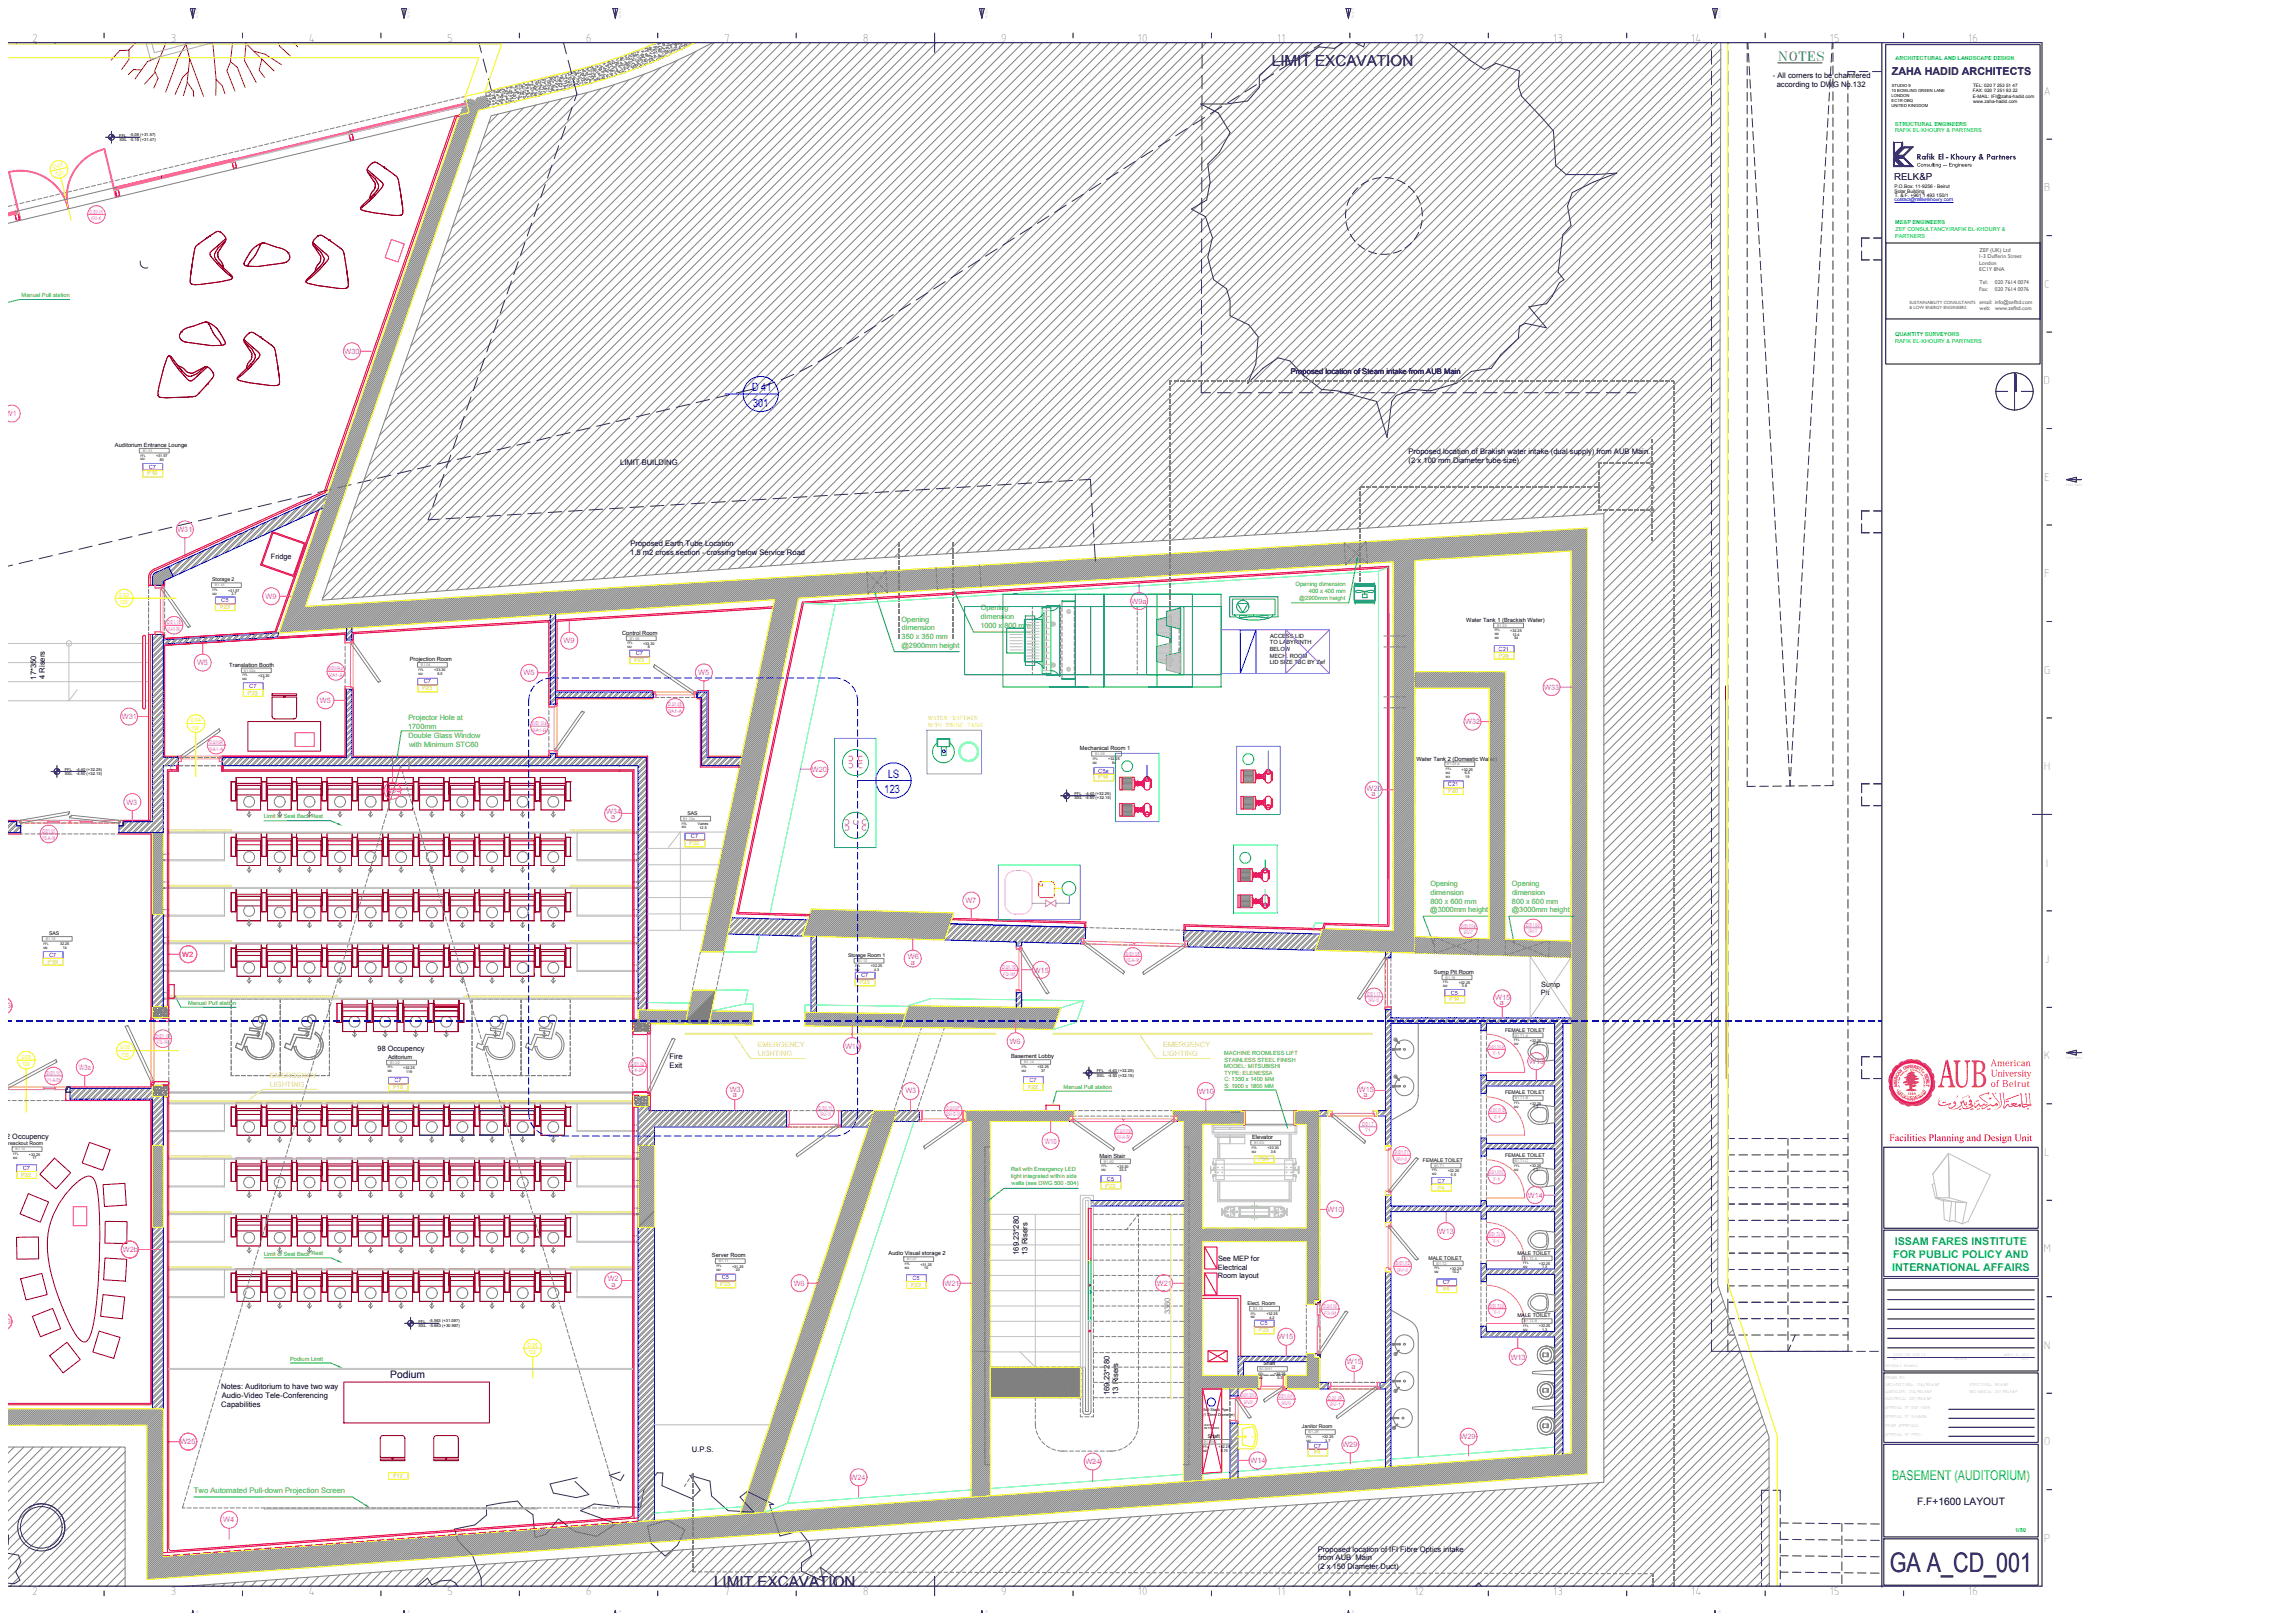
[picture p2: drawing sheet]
<svg xmlns="http://www.w3.org/2000/svg" width="841mm" height="594mm" viewBox="0 0 841 594" stroke-linecap="round" stroke-linejoin="round" font-family="sans-serif">
<defs><g id="words">
<text font-size="9.9" x="692.5" y="576">GA A_CD_001</text>
<g font-size="5.6">
<text x="466.1" y="24.1">LIMIT EXCAVATION</text>
<text x="261.7" y="581.4">LIMIT EXCAVATION</text>
</g>
<text font-size="4.9" fill="#0f0" x="693.4" y="542.2">BASEMENT (AUDITORIUM)</text>
<text font-size="4.6" fill="#4c9972" x="651.5" y="22.3">NOTES</text>
<g font-size="4.4">
<text x="11.7" y="15.4">2</text>
<text x="62.4" y="15.2">3</text>
<text x="113.1" y="15.3">4</text>
<text x="163.9" y="15.2">5</text>
<text x="214.7" y="15.4">6</text>
<text x="265.4" y="15.3">7</text>
<text x="316.1" y="15.3">8</text>
<text x="366.8" y="15.2">9</text>
<text x="416.9" y="15.3">10</text>
<text x="467.9" y="15.3">11</text>
<text x="518.2" y="15.4">12</text>
<text x="569" y="15.2">13</text>
<text x="619.6" y="15.3">14</text>
<text x="670.5" y="15.2">15</text>
<text x="721.2" y="15.4">16</text>
<text x="748.8" y="34.7">A</text>
<text x="748.9" y="70.1">B</text>
<text x="749.1" y="105.4">C</text>
<text x="748.9" y="140.8">D</text>
<text x="749.1" y="176.1">E</text>
<text x="749.1" y="211.5">F</text>
<text x="749" y="246.8">G</text>
<text x="748.9" y="282.2">H</text>
<text x="749.2" y="352.8">J</text>
<text x="748.9" y="388.2">K</text>
<text x="749.1" y="423.6">L</text>
<text x="748.8" y="458.9">M</text>
<text x="748.9" y="494.3">N</text>
<text x="748.9" y="529.6">O</text>
<text x="748.9" y="565">P</text>
<text x="11.7" y="584.5">2</text>
<text x="62.4" y="584.4">3</text>
<text x="113.1" y="584.4">4</text>
<text x="163.9" y="584.3">5</text>
<text x="214.7" y="584.5">6</text>
<text x="265.4" y="584.4">7</text>
<text x="316.1" y="584.4">8</text>
<text x="366.8" y="584.3">9</text>
<text x="416.9" y="584.4">10</text>
<text x="467.9" y="584.4">11</text>
<text x="518.2" y="584.5">12</text>
<text x="569" y="584.3">13</text>
<text x="619.6" y="584.4">14</text>
<text x="670.5" y="584.3">15</text>
<text x="721.2" y="584.5">16</text>
</g>
<g font-size="4.2" fill="#00f">
<text x="275.6" y="143.3">D 41</text>
<text x="276" y="149">301</text>
<text x="325.4" y="285">LS</text>
<text x="324.2" y="290.6">123</text>
</g>
<text font-size="3.9" x="693.2" y="27.3">ZAHA HADID ARCHITECTS</text>
<g font-size="3.9" fill="#0f0">
<text x="693.8" y="460.8">FOR PUBLIC POLICY AND</text>
<text x="694.3" y="456.1">ISSAM FARES INSTITUTE</text>
<text x="693.3" y="465.6">INTERNATIONAL AFFAIRS</text>
</g>
<g font-size="3.8">
<text x="143" y="504.9">Podium</text>
<text x="702.5" y="551.6">F.F+1600 LAYOUT</text>
</g>
<text font-size="3.6" x="694.1" y="65.8">RELK&amp;P</text>
<g font-size="2.8">
<text x="649.6" y="28.5">- All corners to be chamfered</text>
<text x="651.1" y="31.8">according to DWG No.132</text>
<text x="473" y="136.9">Proposed location of Steam intake from AUB Main</text>
<text x="516.1" y="166.5">Proposed location of Brakish water intake (dual supply) from AUB Main.</text>
<text x="227.2" y="170.5">LIMIT BUILDING</text>
<text x="516.2" y="169.7">(2 x 100 mm Diameter tube size)</text>
<text x="230.9" y="203.5">1.5 m2 cross section - crossing below Service Road</text>
<text x="231" y="200.3">Proposed Earth Tube Location</text>
<text x="13.2" y="249.1" transform="rotate(-90 13.2 249.1)">17*350</text>
<text x="16.4" y="248.8" transform="rotate(-90 16.4 248.8)">4 Risers</text>
<text x="245.4" y="388.1">Fire</text>
<text x="245.4" y="391.3">Exit</text>
<text x="373.4" y="459.8" transform="rotate(-90 373.4 459.8)">169.23*280</text>
<text x="376.6" y="459.8" transform="rotate(-90 376.6 459.8)">13 Risers</text>
<text x="81" y="509.1">Notes: Auditorium to have two way</text>
<text x="81.1" y="515.5">Capabilities</text>
<text x="81.2" y="512.3">Audio-Video Tele-Conferencing</text>
<text x="406.6" y="511.2" transform="rotate(-90 406.6 511.2)">169.23*280</text>
<text x="409.8" y="511.2" transform="rotate(-90 409.8 511.2)">13 Risers</text>
<text x="253.5" y="532.1">U.P.S.</text>
<text x="482.9" y="568.6">Proposed location of IFI Fibre Optics intake</text>
<text x="482.9" y="575">(2 x 150 Diameter Duct)</text>
<text x="483.1" y="571.8">from AUB Main</text>
</g>
<text font-size="2.8" fill="#808080" x="428.9" y="481.7" transform="rotate(-90 428.9 481.7)">3360</text>
<text font-size="2.8" fill="#3c0" x="71.1" y="547.2">Two Automated Pull-down Projection Screen</text>
<g font-size="2.7" fill="#f0f">
<text x="126.3" y="129.7">W30</text>
<text x="2.1" y="152.5">W1</text>
<text x="65" y="195">W31</text>
<text x="97.3" y="219.5">W9</text>
<text x="414.7" y="221.2">W9a</text>
<text x="206.5" y="235.7">W9</text>
<text x="72.2" y="243.8">W5</text>
<text x="191.9" y="247.5">W5</text>
<text x="255.9" y="247.4">W5</text>
<text x="117.2" y="257.6">W5</text>
<text x="565.9" y="252.8">W33</text>
<text x="44.6" y="263.6">W31</text>
<text x="536.9" y="265.4">W32</text>
<text x="297.5" y="282.8">W20</text>
<text x="141.2" y="290.7">W34</text>
<text x="500.8" y="289.9">W20</text>
<text x="502.5" y="291.8">a</text>
<text x="46.3" y="295.1">W3</text>
<text x="222.1" y="298.4">W34</text>
<text x="224" y="300.1">a</text>
<text x="353.8" y="331">W7</text>
<text x="66.8" y="350.6">W2</text>
<text x="332.7" y="351.3">W6</text>
<text x="333.8" y="353.5">a</text>
<text x="378.8" y="356.4">W15</text>
<text x="1.1" y="369.5">23</text>
<text x="547.9" y="366.4">W15</text>
<text x="549.6" y="368.1">a</text>
<text x="370" y="382.5">W6</text>
<text x="309.7" y="384.3">W10</text>
<text x="560.4" y="389.9">W13</text>
<text x="28.9" y="392.2">W3a</text>
<text x="267.4" y="400">W3</text>
<text x="331.8" y="400.7">W3</text>
<text x="439.3" y="400.7">W10</text>
<text x="498" y="400.1">W15</text>
<text x="499.6" y="401.9">a</text>
<text x="268.5" y="402.1">a</text>
<text x="382.8" y="419.1">W10</text>
<text x="559.9" y="438.9">W14</text>
<text x="486.4" y="444.3">W10</text>
<text x="527.3" y="452.2">W13</text>
<text x="45" y="458.8">W2b</text>
<text x="222.7" y="469.3">W2</text>
<text x="224" y="471.5">a</text>
<text x="290.8" y="471.2">W6</text>
<text x="346.1" y="471.2">W21</text>
<text x="424" y="471.2">W21</text>
<text x="1.1" y="485.2">23</text>
<text x="468.4" y="490.8">W15</text>
<text x="493.6" y="500">W15</text>
<text x="495.2" y="501.7">a</text>
<text x="553.6" y="498.2">W13</text>
<text x="535.2" y="527.4">W29</text>
<text x="66.1" y="529.3">W25</text>
<text x="491.9" y="530.3">W29</text>
<text x="397.7" y="536.4">W24</text>
<text x="458.3" y="536.3">W14</text>
<text x="311.7" y="542.3">W24</text>
<text x="81.8" y="557.9">W4</text>
</g>
<g font-size="2.7">
<text x="99.3" y="204.7">Fridge</text>
<text x="564.7" y="364.8">Pit</text>
<text x="564.8" y="361.7">Sump</text>
<text x="138.4" y="385">98 Occupency</text>
<text x=".8" y="417.3">12 Occupency</text>
<text x="446.3" y="465.3">Electrical</text>
<text x="446.4" y="462.2">See MEP for</text>
<text x="446.3" y="468.4">Room layout</text>
</g>
<g font-size="2.7" fill="#3c0">
<text x="330.4" y="227.8">Opening</text>
<text x="359.4" y="223.6">Opening</text>
<text x="359.4" y="226.8">dimension</text>
<text x="330.4" y="231">dimension</text>
<text x="359.2" y="230">1000 x 800 mm</text>
<text x="330.4" y="237.4">@2900mm height</text>
<text x="330.4" y="234.2">350 x 350 mm</text>
<text x="149.7" y="263.8">Projector Hole at</text>
<text x="149.6" y="267">1700mm</text>
<text x="149.7" y="270.5">Double Glass Window</text>
<text x="149.9" y="273.7">with Minimum STC60</text>
<text x="524.2" y="324.7">Opening</text>
<text x="524.2" y="327.9">dimension</text>
<text x="554" y="324.7">Opening</text>
<text x="554.1" y="327.9">dimension</text>
<text x="524.1" y="334.4">@3000mm height</text>
<text x="524.2" y="331.1">800 x 600 mm</text>
<text x="554" y="334.4">@3000mm height</text>
<text x="554.1" y="331.1">800 x 600 mm</text>
</g>
<g font-size="2.7" fill="#ffdf7f">
<text x="277.6" y="383.8">EMERGENCY</text>
<text x="426.2" y="383.8">EMERGENCY</text>
<text x="277.7" y="387.1">LIGHTING</text>
<text x="426.2" y="387.1">LIGHTING</text>
<text x="98.9" y="395.1">EMERGENCY</text>
<text x="98.9" y="398.4">LIGHTING</text>
</g>
<g font-size="2.1" fill="#ff0">
<text x="19.7" y="62" transform="rotate(-14 19.7 62)">D 01</text>
<text x="20.6" y="64.7" transform="rotate(-14 20.6 64.7)">130</text>
<text x="43.7" y="218.6">D 02</text>
<text x="44" y="221.5">130</text>
<text x="70" y="264.6">D 04</text>
<text x="70.2" y="267.4">130</text>
<text x="7.8" y="388">D 06</text>
<text x="44.2" y="384.4">D 03</text>
<text x="44.4" y="387.3">130</text>
<text x="8.1" y="390.8">130</text>
<text x="193.5" y="493.4">D 05</text>
<text x="193.6" y="496.3">130</text>
</g>
<g font-size="2.1" fill="#5b5b5b">
<text x="725" y="94.7">1-3 Dufferin Street</text>
<text x="725.4" y="92.3">ZEF (UK) Ltd</text>
<text x="725.3" y="97.1">London</text>
<text x="725.3" y="99.4">EC1Y 8NA</text>
<text x="725.3" y="106.5">Fax:</text>
<text x="725.4" y="104.2">Tel:</text>
<text x="731" y="104.2">020 7614 0074</text>
<text x="731" y="106.5">020 7614 0076</text>
<text x="725.4" y="111.3">email: info@zefltd.com</text>
<text x="725.4" y="113.7">web:</text>
<text x="731.1" y="113.7">www.zefltd.com</text>
</g>
<g font-size="2.1" fill="#3c0">
<text x="7.9" y="108.9">Manual Pull station</text>
<text x="474.7" y="214.9">Opening dimension</text>
<text x="476.1" y="220">@2900mm height</text>
<text x="479.6" y="217.4">400 x 400 mm</text>
<text x="96.6" y="299.9">Limit of Seat Back Rest</text>
<text x="68.9" y="368.3">Manual Pull station</text>
<text x="448.6" y="386.6">MACHINE ROOMLESS LIFT</text>
<text x="448.7" y="389.1">STAINLESS STEEL FINISH</text>
<text x="448.6" y="391.5">MODEL: MITSUBISHI</text>
<text x="448.7" y="393.9">TYPE: ELENESSA</text>
<text x="389.8" y="399">Manual Pull station</text>
<text x="448.7" y="396.3">C: 1350 x 1400 MM</text>
<text x="448.7" y="398.7">S: 1900 x 1800 MM</text>
<text x="370.5" y="429.2">Rail with Emergency LED</text>
<text x="370.5" y="431.7">light integrated within side</text>
<text x="370.7" y="434.2">walls (see DWG 500 -504)</text>
<text x="96.6" y="460.1">Limit of Seat Back Rest</text>
<text x="106.3" y="498.6">Podium Limit</text>
</g>
<g font-size="2.1">
<text x="42.1" y="163.8">Auditorium Entrance Lounge</text>
<text x="537.3" y="227.8">Water Tank 1 (Brackish Water)</text>
<text x="228" y="232.5">Control Room</text>
<text x="465.4" y="233.8">ACCESS LID</text>
<text x="465.3" y="238.6">BELOW</text>
<text x="465.4" y="236.2">TO LABYRINTH</text>
<text x="84" y="244.3">Translation Booth</text>
<text x="150.2" y="242.3">Projection Room</text>
<text x="465.3" y="241">MECH. ROOM</text>
<text x="465.3" y="243.4">LID SIZE TBC BY Zef</text>
<text x="395.7" y="274.9">Mechanical Room 1</text>
<text x="519.1" y="278.7">Water Tank 2 (Domestic Water)</text>
<text x="525.5" y="356.8">Sump Pit Room</text>
<text x="142.2" y="388">Aditorium</text>
<text x="370.5" y="387.8">Basement Lobby</text>
<text x="458.9" y="417.4">Elevator</text>
<text x="402.9" y="424.2">Main Stair</text>
<text x="260.9" y="460.8">Server Room</text>
<text x="325.6" y="460">Audio Visual storage 2</text>
</g>
<g font-size="2.1" fill="#7f00ff">
<text x="54.5" y="171.7">C7</text>
<text x="81.1" y="220.7">C5</text>
<text x="549.2" y="238.4">C21</text>
<text x="233" y="240.1">C7</text>
<text x="155.3" y="250.4">C7</text>
<text x="91.3" y="252">C7</text>
<text x="402.5" y="283.1">C5a</text>
<text x="530.6" y="288">C21</text>
<text x="253.2" y="307.2">C7</text>
<text x="18" y="350.6">C7</text>
<text x="315.6" y="358.2">C7</text>
<text x="531.6" y="364.5">C5</text>
<text x="144.5" y="396.7">C7</text>
<text x="377.2" y="396.4">C7</text>
<text x="8.3" y="428.7">C7</text>
<text x="405.6" y="432.6">C5</text>
<text x="526.8" y="433.4">C7</text>
<text x="264.5" y="468.8">C5</text>
<text x="334.4" y="469">C5</text>
<text x="528.7" y="470.5">C7</text>
<text x="461.8" y="485.6">C5</text>
<text x="481.4" y="530.4">C7</text>
</g>
<g font-size="2.1" fill="#ffbf00">
<text x="54.1" y="174.2">F19</text>
<text x="80.6" y="223.2">F23</text>
<text x="232.5" y="242.6">F23</text>
<text x="549.3" y="241">F20</text>
<text x="90.9" y="254.6">F23</text>
<text x="154.8" y="253">F23</text>
<text x="402.6" y="285.6">F14</text>
<text x="530.7" y="290.6">F20</text>
<text x="252.7" y="309.7">F22</text>
<text x="17.5" y="353.1">F19</text>
<text x="315.1" y="360.7">F23</text>
<text x="531.2" y="367">F14</text>
<text x="144.1" y="399.2">F19</text>
<text x="376.8" y="399">F22</text>
<text x="461.4" y="425.6">F24</text>
<text x="7.8" y="431.2">F22</text>
<text x="405.2" y="435.2">F22</text>
<text x="526.9" y="435.9">F4</text>
<text x="264" y="471.3">F23</text>
<text x="333.9" y="471.5">F23</text>
<text x="528.8" y="473.1">F4</text>
<text x="461.4" y="488.2">F23</text>
<text x="481.6" y="533">F4</text>
<text x="144.1" y="541.5">F17</text>
</g>
<g font-size="2" fill="#0f0">
<text x="694.6" y="21.9">ARCHITECTURAL AND LANDSCAPE DESIGN</text>
<text x="694.5" y="46">STRUCTURAL ENGINEERS</text>
<text x="694.4" y="48.4">RAFIK EL-KHOURY &amp; PARTNERS</text>
<text x="694.5" y="82.2">ME&amp;P ENGINEERS</text>
<text x="694.5" y="87.1">PARTNERS</text>
<text x="694.6" y="84.6">ZEF CONSULTANCY/RAFIK EL-KHOURY &amp;</text>
<text x="694.4" y="125.7">RAFIK EL-KHOURY &amp; PARTNERS</text>
<text x="694.5" y="123.2">QUANTITY SURVEYORS</text>
<text x="738.4" y="561.4">1/50</text>
</g>
<g font-size="2" fill="#f0f">
<text x="32.8" y="78.3">D.B1.01</text>
<text x="61.3" y="228.8">D.B1.15</text>
<text x="61.6" y="231.2">SA1-St</text>
<text x="120.4" y="245.7">D.B1.04.a</text>
<text x="244.9" y="258.9">D.B1.05</text>
<text x="195.1" y="265.7">D.B1.12.a</text>
<text x="76.7" y="272.7">D.B1.04</text>
<text x="15.4" y="305.3">D.B1.01</text>
<text x="15.5" y="307.7">F6-A-St</text>
<text x="535.4" y="340">D.B1.03.a</text>
<text x="559.3" y="339.7">D.B1.03</text>
<text x="412.6" y="350.1">D.B1.08</text>
<text x="412.7" y="352.5">F6-A-St</text>
<text x="367.3" y="355.2">D.B1.12</text>
<text x="501" y="365">D.B1.17</text>
<text x="57.2" y="380.3">D.B1.16</text>
<text x="545.7" y="384.2">D.B1.T1.A</text>
<text x="17.1" y="393.9">D.B1.10</text>
<text x="231.1" y="390.4">D.B1.02</text>
<text x="17.2" y="396.3">F1-A-St</text>
<text x="300" y="406.6">D.B1.11</text>
<text x="346.8" y="406.6">D.B1.07</text>
<text x="546" y="407.6">D.B1.T1.B</text>
<text x="346.8" y="409">SA1-C-St</text>
<text x="499.2" y="412.6">D.B1.T</text>
<text x="409.1" y="415.1">D.B1.S0</text>
<text x="409.3" y="417.5">F6-A-St</text>
<text x="511.1" y="423">D.B1.T1</text>
<text x="545.7" y="430.3">D.B1.T1.C</text>
<text x="545.5" y="453.1">D.B1.T2.A</text>
<text x="511.5" y="463.7">D.B1.T2</text>
<text x="485" y="479.4">D.B1.13</text>
<text x="545.8" y="479.2">D.B1.T2.B</text>
<text x="454.7" y="512.1">D.B1.SH2</text>
<text x="468.5" y="512.4">D.B1.SH1</text>
<text x="486.8" y="512.9">D.B1.JR</text>
</g>
<g font-size="2" fill="#bfff00">
<text x="340" y="263.8">WATER</text>
<text x="348.7" y="263.8">SOFTNER</text>
<text x="340" y="266.3">WITH</text>
<text x="346.7" y="266.3">BRINE</text>
<text x="354.6" y="266.3">TANK</text>
</g>
<g font-size="1.9">
<text x="77.8" y="213.1">Storage 2</text>
<text x="251.9" y="298.6">SAS</text>
<text x="18" y="342.7">SAS</text>
<text x="310.8" y="350.7">Storage Room 1</text>
<text x="551.5" y="378">FEMALE TOILET</text>
<text x="551.5" y="401">FEMALE TOILET</text>
<text x="1.8" y="419.7">Breackout Room</text>
<text x="521.4" y="425.8">FEMALE TOILET</text>
<text x="551.5" y="424">FEMALE TOILET</text>
<text x="523.5" y="461.6">MALE TOILET</text>
<text x="556" y="459.8">MALE TOILET</text>
<text x="457.2" y="478.2">Elect. Room</text>
<text x="556" y="482.8">MALE TOILET</text>
<text x="463" y="500.3">Shaft</text>
<text x="442.6" y="527">Shaft</text>
<text x="477.1" y="523.4">Janitor Room</text>
</g>
<g font-size="1.8">
<text x="694.2" y="69">P.O.Box: 11-9256 - Beirut</text>
<text x="694.3" y="70.6">Solar Building</text>
<text x="694.3" y="72.2">T. &amp; F. +961 1 493 150/1</text>
</g>
<text font-size="1.8" fill="#00f" x="694.3" y="73.8">contact@rafikelkhoury.com</text>
<g font-size="1.8" fill="#f0f">
<text x="33.6" y="80.6">GI-4</text>
<text x="120.5" y="248">SA1-A</text>
<text x="244.8" y="261.2">SA1-A</text>
<text x="195.1" y="268.1">SA1-B</text>
<text x="76.6" y="275.1">SA1-A</text>
<text x="536.4" y="342.4">SV7</text>
<text x="560.1" y="342">SV7</text>
<text x="367.6" y="357.5">F2-St</text>
<text x="501.5" y="367.3">SV-3</text>
<text x="57.5" y="382.6">F5-St</text>
<text x="547.1" y="386.6">T-1</text>
<text x="231.4" y="392.8">F4-St</text>
<text x="300.5" y="409">SV-3</text>
<text x="547.4" y="410">T-1</text>
<text x="500.3" y="414.9">T1</text>
<text x="511.7" y="425.3">SV-6</text>
<text x="547.1" y="432.6">T-1</text>
<text x="546.9" y="455.4">T-1</text>
<text x="512" y="466">SV-6</text>
<text x="485.3" y="481.7">F3-St</text>
<text x="547.2" y="481.6">T-1</text>
<text x="455.8" y="514.4">SV8</text>
<text x="469.7" y="514.7">SV8</text>
<text x="487.3" y="515.3">SV-1</text>
</g>
<g font-size="1.7">
<text x="723" y="33.8">FAX: 020 7 251 83 22</text>
<text x="723" y="35.8">E-MAIL: IFI@zaha-hadid.com</text>
<text x="723.1" y="31.8">TEL: 020 7 253 51 47</text>
<text x="723.1" y="37.9">www.zaha-hadid.com</text>
</g>
<g font-size="1.6" fill="#5b5b5b">
<text x="699.7" y="111.5">SUSTAINABILITY CONSULTANTS</text>
<text x="699.7" y="113.4">&amp; LOW ENERGY ENGINEERS</text>
</g>
<g font-size="1.5">
<text x="72.8" y="6.7" transform="rotate(-90 72.8 6.7)">fold here</text>
<text x="150.2" y="6.7" transform="rotate(-90 150.2 6.7)">fold here</text>
<text x="227.6" y="6.7" transform="rotate(-90 227.6 6.7)">fold here</text>
<text x="362" y="6.7" transform="rotate(-90 362 6.7)">fold here</text>
<text x="496.3" y="6.7" transform="rotate(-90 496.3 6.7)">fold here</text>
<text x="630.6" y="6.7" transform="rotate(-90 630.6 6.7)">fold here</text>
<text x="693.1" y="33.7">10 BOWLING GREEN LANE</text>
<text x="693.2" y="35.6">LONDON</text>
<text x="693.2" y="31.8">STUDIO 9</text>
<text x="693.2" y="37.5">EC1R OBQ</text>
<text x="693.2" y="39.4">UNITED KINGDOM</text>
<text x="43.7" y="50">FFL</text>
<text x="43.8" y="51.6">SSL -5.18 (+31.47)</text>
<text x="47.5" y="50">-5.08 (+31.57)</text>
<text x="757.2" y="177.9">fold here</text>
<text x="23.7" y="282.4">FFL</text>
<text x="23.8" y="284">SSL</text>
<text x="27.9" y="282.4">-4.40 (+32.25)</text>
<text x="27.9" y="284">-4.50 (+32.15)</text>
<text x="393.7" y="291.4">FFL</text>
<text x="393.8" y="293">SSL -4.50 (+32.15)</text>
<text x="397.6" y="291.3">-4.40 (+32.25)</text>
<text x="757.2" y="387.9">fold here</text>
<text x="401.9" y="392.9">FFL</text>
<text x="402" y="394.5">SSL</text>
<text x="405.9" y="392.9">-4.40 (+32.25)</text>
<text x="406" y="394.5">-4.50 (+32.15)</text>
<text x="153.3" y="484.7">FFL</text>
<text x="157.3" y="484.6">-5.563 (+31.087)</text>
<text x="153.4" y="486.3">SSL</text>
<text x="157.4" y="486.3">-5.663 (+30.987)</text>
</g>
<g font-size="1.4" fill="#808080">
<text x="52.3" y="165.6">B1.01</text>
<text x="78.8" y="214.9">B1.15</text>
<text x="548.6" y="229.7">B1.03</text>
<text x="230.8" y="234.4">B1.05</text>
<text x="154.2" y="244.1">B1.04</text>
<text x="89.4" y="246.1">B1.02a</text>
<text x="401.3" y="276.7">B1.08</text>
<text x="530.1" y="280.5">B1.03-a</text>
<text x="250.3" y="300.5">B1.12a</text>
<text x="16.8" y="344.5">B1.16</text>
<text x="314.3" y="352.6">B1.12</text>
<text x="529.7" y="358.6">B1.18</text>
<text x="555.1" y="379.9">B1.T1.A</text>
<text x="142.9" y="389.8">B1.02</text>
<text x="375.3" y="389.6">B1.14</text>
<text x="555.1" y="402.9">B1.T1.B</text>
<text x="459.5" y="419.3">B1.E0</text>
<text x="5.7" y="421.6">B1.10</text>
<text x="555" y="425.9">B1.T1.C</text>
<text x="404.5" y="426">B1.S0</text>
<text x="525.6" y="427.6">B1.T1</text>
<text x="332.4" y="461.9">B1.07</text>
<text x="558.4" y="461.6">B1.T2.A</text>
<text x="263.4" y="462.6">B1.11</text>
<text x="526.5" y="463.4">B1.T2</text>
<text x="459.2" y="480">B1.13</text>
<text x="558.4" y="484.6">B1.T2.B</text>
<text x="461.5" y="502.1">B1.SH1</text>
<text x="479.6" y="525.2">B1.JR</text>
<text x="441.2" y="528.8">B1.SH2</text>
</g>
<g font-size="1.4">
<text x="57.2" y="167.5">+31.57</text>
<text x="58.5" y="168.8">80</text>
<text x="83.6" y="216.8">+31.57</text>
<text x="84.8" y="218.1">3.7</text>
<text x="553.5" y="231.5">+32.25</text>
<text x="554.3" y="232.9">12.4</text>
<text x="235.6" y="236.2">+33.30</text>
<text x="237.4" y="237.6">8</text>
<text x="554.8" y="234.3">34</text>
<text x="159.1" y="246">+33.30</text>
<text x="94.6" y="248">+33.30</text>
<text x="96.3" y="249.3">7</text>
<text x="160.3" y="247.3">8.5</text>
<text x="406.1" y="278.6">+32.25</text>
<text x="407.5" y="279.9">64</text>
<text x="535.6" y="282.4">+32.25</text>
<text x="536.8" y="283.7">6.5</text>
<text x="537" y="285.1">19</text>
<text x="255.7" y="302.3">Varies</text>
<text x="256.4" y="303.7">12.5</text>
<text x="22" y="346.4">32.25</text>
<text x="23" y="347.7">14</text>
<text x="319.1" y="354.4">+32.25</text>
<text x="320.3" y="355.8">4.3</text>
<text x="534.6" y="360.5">+32.25</text>
<text x="535.7" y="361.8">3.8</text>
<text x="560.6" y="381.7">+32.25</text>
<text x="561.8" y="383.1">1.3</text>
<text x="147.8" y="391.7">+32.25</text>
<text x="148.8" y="393.1">119</text>
<text x="380.2" y="391.5">+32.25</text>
<text x="381.5" y="392.9">37</text>
<text x="560.6" y="404.7">+32.25</text>
<text x="561.8" y="406.1">1.3</text>
<text x="10.6" y="423.4">+32.25</text>
<text x="11.9" y="424.8">17</text>
<text x="464.5" y="421.1">+33.30</text>
<text x="465.6" y="422.5">3.6</text>
<text x="409.4" y="427.9">+33.30</text>
<text x="410.2" y="429.3">23.3</text>
<text x="530.5" y="429.4">+32.25</text>
<text x="531.7" y="430.8">5.5</text>
<text x="560.6" y="427.7">+32.25</text>
<text x="561.8" y="429.1">1.3</text>
<text x="268.3" y="464.5">+31.25</text>
<text x="269.6" y="465.8">23</text>
<text x="337.3" y="463.7">+31.25</text>
<text x="338.7" y="465.1">15</text>
<text x="531.3" y="465.3">+32.25</text>
<text x="532.1" y="466.6">10.2</text>
<text x="563.9" y="463.4">+32.25</text>
<text x="565.1" y="464.8">1.3</text>
<text x="464" y="481.9">+32.25</text>
<text x="465.2" y="483.2">4.2</text>
<text x="563.9" y="486.4">+32.25</text>
<text x="565.1" y="487.8">1.3</text>
<text x="466.9" y="504">+32.25</text>
<text x="468.1" y="505.3">0.3</text>
<text x="690.9" y="505.3">DRAWN BY:</text>
<text x="691" y="508">ARCHITECTURAL: ZHA/RELK&amp;P</text>
<text x="690.9" y="510.5">LANDSCAPE: ZHA/RELK&amp;P</text>
<text x="690.9" y="513">ELECTRICAL: ZEF/RELK&amp;P</text>
<text x="440.8" y="518.7">(110mm Diameter)</text>
<text x="440.9" y="517.1">Soil Stack Pipe</text>
<text x="690.8" y="519.7">APPROVAL OF EHS&amp;RM:</text>
<text x="690.8" y="516.4">APPROVAL OF END USER:</text>
<text x="484.5" y="527.1">+32.25</text>
<text x="690.8" y="523">OTHER APPROVALS:</text>
<text x="690.8" y="526.3">APPROVAL OF FPDU:</text>
<text x="446.6" y="530.7">+32.25</text>
<text x="447.4" y="532">0.75</text>
<text x="485.7" y="528.4">3.7</text>
</g>
<g font-size="1.1">
<text x="51.5" y="167.3">FFL</text>
<text x="51.5" y="168.7">M2</text>
<text x="77.9" y="216.6">FFL</text>
<text x="77.9" y="218">M2</text>
<text x="547.7" y="231.4">FFL</text>
<text x="547.7" y="232.8">M2</text>
<text x="229.9" y="236">FFL</text>
<text x="229.9" y="237.5">M2</text>
<text x="547.7" y="234.2">M3</text>
<text x="153.4" y="245.8">FFL</text>
<text x="88.9" y="247.8">FFL</text>
<text x="88.9" y="249.2">M2</text>
<text x="153.4" y="247.2">M2</text>
<text x="400.4" y="278.4">FFL</text>
<text x="400.4" y="279.8">M2</text>
<text x="529.9" y="282.2">FFL</text>
<text x="529.9" y="283.6">M2</text>
<text x="529.9" y="285">M3</text>
<text x="249.8" y="302.1">FFL</text>
<text x="249.9" y="303.6">M2</text>
<text x="15.9" y="346.2">FFL</text>
<text x="15.9" y="347.6">M2</text>
<text x="313.4" y="354.3">FFL</text>
<text x="313.4" y="355.7">M2</text>
<text x="528.8" y="360.3">FFL</text>
<text x="528.9" y="361.7">M2</text>
<text x="554.9" y="381.5">FFL</text>
<text x="554.9" y="383">M2</text>
<text x="142.1" y="391.5">FFL</text>
<text x="142.1" y="393">M2</text>
<text x="374.4" y="391.3">FFL</text>
<text x="374.4" y="392.8">M2</text>
<text x="554.9" y="404.5">FFL</text>
<text x="554.9" y="406">M2</text>
<text x="4.9" y="423.2">FFL</text>
<text x="4.9" y="424.7">M2</text>
<text x="458.8" y="420.9">FFL</text>
<text x="458.8" y="422.4">M2</text>
<text x="403.7" y="427.7">FFL</text>
<text x="403.7" y="429.2">M2</text>
<text x="524.8" y="429.3">FFL</text>
<text x="524.8" y="430.7">M2</text>
<text x="554.9" y="427.5">FFL</text>
<text x="554.9" y="429">M2</text>
<text x="262.5" y="464.3">FFL</text>
<text x="262.5" y="465.7">M2</text>
<text x="331.6" y="463.6">FFL</text>
<text x="331.6" y="465">M2</text>
<text x="525.6" y="465.1">FFL</text>
<text x="525.6" y="466.5">M2</text>
<text x="558.2" y="463.3">FFL</text>
<text x="558.2" y="464.7">M2</text>
<text x="458.3" y="481.7">FFL</text>
<text x="458.3" y="483.1">M2</text>
<text x="558.2" y="486.3">FFL</text>
<text x="558.2" y="487.7">M2</text>
<text x="693.8" y="497">ISSUED FOR 100% CD</text>
<text x="734.2" y="496.9">MARCH 31, 2010</text>
<text x="461.2" y="503.8">FFL</text>
<text x="691" y="501.1">REFERENCE DRAWINGS:</text>
<text x="693.8" y="498.5">No</text>
<text x="716.4" y="498.5">REVISION</text>
<text x="740.8" y="498.5">DATE</text>
<text x="461.2" y="505.2">M2</text>
<text x="478.8" y="526.9">FFL</text>
<text x="440.8" y="530.5">FFL</text>
<text x="440.9" y="531.9">M2</text>
<text x="478.8" y="528.3">M2</text>
</g>
<g font-size="1">
<text x="441.2" y="523.6">NETWORKS</text>
<text x="441.3" y="522.5">WATER</text>
</g>
</g></defs>
<g fill="none" stroke="#808080" stroke-width=".37">
<path d="M255.1 18.8l-102.7 102.6M261.8 15.6l-111.3 111.3M265.3 15.6l-116.7 116.7M268.8 15.6l-122.1 122.1M272.4 15.6l-127.6 127.6M275.9 15.6l-133 133M279.5 15.6l-138.5 138.4M283 15.6l-143.9 143.9M286.5 15.6l-149.3 149.3M290.1 15.6l-154.8 154.7M293.6 15.6l-160.2 160.1M297.1 15.6l-165.6 165.6"/>
<path d="M300.7 15.6l-171.1 171M304.2 15.6l-176.5 176.4M307.7 15.6l-181.8 181.9M311.3 15.6l-187.3 187.3M314.8 15.6l-192.7 192.7M318.3 15.6l-198.1 198.2M321.9 15.6l-203.6 203.6M325.4 15.6l-204 204.1M329 15.6l-203.8 203.8M332.5 15.6l-203.5 203.5M336 15.6l-203.2 203.2M339.6 15.6l-202.9 202.9"/>
<path d="M343.1 15.6l-202.6 202.6M346.6 15.6l-202.3 202.3M350.2 15.6l-202 202M353.7 15.6l-201.7 201.7M357.2 15.6l-201.4 201.4M360.8 15.6l-201.2 201.1M364.3 15.6l-200.8 200.8M367.8 15.6l-200.5 200.5M371.4 15.6l-200.3 200.2M374.9 15.6l-199.9 200M378.4 15.6l-199.6 199.7M382 15.6l-199.4 199.4"/>
<path d="M385.5 15.6l-199.1 199.1M389.1 15.6l-198.8 198.8M392.6 15.6l-198.5 198.5M396.1 15.6l-198.2 198.2M399.7 15.6l-197.9 197.9M403.2 15.6l-197.6 197.6M406.7 15.6l-197.3 197.3M410.3 15.6l-197.1 197M413.8 15.6l-196.7 196.7M417.3 15.6l-196.4 196.4M420.9 15.6l-196.2 196.1M424.4 15.6l-195.8 195.8"/>
<path d="M427.9 15.6l-195.5 195.6M431.5 15.6l-195.3 195.3M435 15.6l-195 195M438.6 15.6l-194.7 194.7M442.1 15.6l-194.4 194.4M445.6 15.6l-194.1 194.1M449.2 15.6l-193.8 193.8M452.7 15.6l-193.5 193.5M456.2 15.6l-193.2 193.2M459.8 15.6l-193 192.9M463.3 15.6l-192.6 192.6M466.8 15.6l-192.3 192.3"/>
<path d="M470.4 15.6l-192.1 192M473.9 15.6l-191.7 191.7M477.4 15.6l-191.4 191.5M481 15.6l-191.2 191.2M484.5 15.6l-190.9 190.9M488 15.6l-190.5 190.6M491.6 15.6l-190.3 190.3M495.1 15.6l-190 190M498.7 15.6l-189.7 189.7M502.2 15.6l-189.4 189.4M505.7 15.6l-189.2 189.2M509.3 15.6l-189 189"/>
<path d="M512.8 15.6l-188.7 188.7M516.3 15.6l-188.5 188.5M519.9 15.6l-188.3 188.3M523.4 15.6l-188 188M526.9 15.6l-187.8 187.8M530.5 15.6l-187.6 187.6M534 15.6l-187.3 187.3M537.5 15.6l-187.1 187.1M541.1 15.6l-186.9 186.9M544.6 15.6l-186.6 186.7M548.2 15.6l-186.5 186.4M551.7 15.6l-186.2 186.2"/>
<path d="M555.2 15.6l-185.9 186M558.8 15.6l-185.8 185.7M562.3 15.6l-185.5 185.5M565.8 15.6l-185.2 185.3M569.4 15.6l-185.1 185M572.9 15.6l-184.8 184.8M576.4 15.6l-184.5 184.6M580 15.6l-184.4 184.4M583.5 15.6l-184.1 184.1M587 15.6l-183.9 183.9M590.6 15.6l-183.7 183.7M594.1 15.6l-183.4 183.4"/>
<path d="M597.7 15.6l-183.3 183.2M601.2 15.6l-183 183M604.7 15.6l-182.7 182.7M608.3 15.6l-182.6 182.5M611.8 15.6l-182.3 182.3M615.3 15.6l-182 182.1M618.9 15.6l-181.9 181.8M622.4 15.6l-181.6 181.6M625.9 15.6l-181.3 181.4M629.5 15.6l-181.2 181.1M630.6 18l-178.5 178.5M191.8 39.6l-16.6 16.6"/>
<path d="M196.5 38.4l-23.2 23.3M201.2 37.3l-29.8 29.8M205.8 36.2l-36.3 36.3M210.5 35.1l-42.9 42.9M215.2 33.9l-49.5 49.5M220.1 32.5l-56.3 56.3M225.1 31l-63.2 63.3M230.5 29.2l-70.5 70.5M236.1 27.2l-78 77.9M242 24.8l-85.8 85.8M248.3 22l-94 94M630.5 39.3l-155.8 155.8"/>
<path d="M630.5 35.8l-159.6 159.6M630.5 32.2l-163.3 163.4M630.5 28.7l-167.1 167.1M630.5 25.1l-170.9 170.9M630.6 21.6l-174.7 174.7M182.5 41.8l-3.5 3.6M187.2 40.7l-10.1 10.1M630.5 57l-137 137M630.5 53.5l-140.7 140.7M630.5 49.9l-144.5 144.5M630.5 46.4l-148.3 148.3M630.5 42.8l-152 152.1"/>
<path d="M630.4 78.3l-114.3 114.3M630.4 74.7l-118.1 118.1M630.4 71.2l-121.8 121.9M630.4 67.7l-125.6 125.6M630.5 64.1l-129.4 129.4M630.5 60.6l-133.2 133.1M630.4 99.6l-91.7 91.6M630.4 96l-95.5 95.4M630.4 92.5l-99.2 99.2M630.4 88.9l-103 103M630.4 85.4l-106.8 106.7M630.4 81.8l-110.5 110.6"/>
<path d="M630.3 117.3l-72.8 72.8M630.3 113.7l-76.5 76.6M630.3 110.2l-80.3 80.3M630.3 106.6l-84.1 84.2M630.4 103.1l-87.9 87.9M630.3 138.5l-50.2 50.2M630.3 135l-53.9 53.9M630.3 131.5l-57.7 57.6M630.3 127.9l-61.5 61.5M630.3 124.4l-65.2 65.2M630.3 120.8l-69 69M630.2 159.8l-42.5 42.5"/>
<path d="M630.2 156.3l-42.5 42.5M630.2 152.7l-42.5 42.5M630.2 149.2l-42.5 42.5M630.3 145.6l-42.6 42.6M630.3 142.1l-46.4 46.4M630.2 177.5l-42.5 42.5M630.2 174l-42.5 42.4M630.2 170.4l-42.5 42.5M630.2 166.9l-42.5 42.5M630.2 163.3l-42.5 42.5M630.1 198.8l-42.4 42.4M630.1 195.2l-42.4 42.5"/>
<path d="M630.1 191.7l-42.4 42.4M630.2 188.2l-42.5 42.4M630.2 184.6l-42.5 42.4M630.2 181.1l-42.5 42.4M630.1 216.5l-42.4 42.4M630.1 213l-42.4 42.3M630.1 209.4l-42.4 42.4M630.1 205.9l-42.4 42.4M630.1 202.3l-42.4 42.4M630 237.8l-42.3 42.3M630 234.2l-42.3 42.3M630 230.7l-42.3 42.3"/>
<path d="M630.1 227.1l-42.4 42.4M630.1 223.6l-42.4 42.3M630.1 220.1l-42.4 42.3M630 259l-42.3 42.3M630 255.5l-42.3 42.3M630 252l-42.3 42.2M630 248.4l-42.3 42.3M630 244.9l-42.3 42.3M630 241.3l-42.3 42.3M629.9 276.8l-42.2 42.2M629.9 273.2l-42.2 42.2M630 269.7l-42.3 42.2"/>
<path d="M630 266.1l-42.3 42.3M630 262.6l-42.3 42.2M629.9 298l-42.2 42.2M629.9 294.5l-42.2 42.2M629.9 290.9l-42.2 42.2M629.9 287.4l-42.2 42.2M629.9 283.8l-42.2 42.2M629.9 280.3l-42.2 42.2M56 305.1l-.2 .2M56.7 305.1l-.9 .9M57.4 305.1l-1.6 1.6M58.1 305.1l-2.3 2.3"/>
<path d="M58.8 305.1l-3 3M59.5 305.1l-3.7 3.7M59.8 305.5l-4 4M59.8 306.2l-4 4M59.8 306.9l-4 4M59.8 307.6l-4 4M59.8 308.3l-4 4M59.8 309l-4 4M59.8 309.8l-4 4M59.8 310.5l-4 4M59.8 311.2l-4 4M59.8 311.9l-4 4"/>
<path d="M59.8 312.6l-4 4M59.8 313.3l-4 4M59.8 314l-4 4M59.8 314.7l-4 4M59.8 315.4l-4 4M59.8 316.1l-4 4M59.8 316.8l-4 4M59.8 317.5l-4 4M59.8 318.2l-4 4M59.8 318.9l-4 4M59.8 319.7l-4 4M629.8 319.3l-42.1 42.1"/>
<path d="M629.8 315.7l-42.1 42.2M629.8 312.2l-42.1 42.1M629.9 308.7l-42.2 42.1M629.9 305.1l-42.2 42.2M629.9 301.6l-42.2 42.1M55.9 335.1l-.1 .1M56.7 335.1l-.9 .8M58.1 335.1l-2.3 2.3M58.8 335.1l-3 3M59.8 320.4l-4 4M59.8 321.1l-4 4M59.8 321.8l-4 4"/>
<path d="M59.8 322.5l-4 4M59.8 323.2l-4 4M59.8 323.9l-4 4M59.8 324.6l-4 4M59.8 325.3l-4 4M59.8 326l-4 4M59.8 326.7l-4 4M59.8 327.4l-4 4M59.8 328.1l-4 4M59.8 328.8l-4 4M59.8 329.6l-4 4M59.8 330.3l-4 4"/>
<path d="M59.8 331l-4 4M59.8 331.7l-3.4 3.4M59.8 332.4l-2.7 2.7M59.8 333.1l-2 2M59.8 333.8l-1.3 1.3M59.8 334.5l-.6 .6M59.8 335.5l-4 4M59.8 337.7l-4 4M59.8 339.8l-4 4M59.8 336.2l-4 4M59.8 338.4l-4 4M297.6 333.1l-.4 .5"/>
<path d="M298.3 333.1l-1.5 1.5M299 333.2l-2.5 2.5M299.7 333.2l-3.6 3.5M300.4 333.2l-4.6 4.6M301.1 333.2l-5.7 5.6M301.8 333.2l-6.7 6.7M302.4 333.3l-7.7 7.7M303.1 333.3l-8.7 8.7M303.8 333.3l-9.7 9.7M304.5 333.3l-9.7 9.7M305.2 333.3l-9.7 9.8M305.9 333.3l-9.7 9.8"/>
<path d="M306.6 333.4l-9.8 9.7M307.3 333.4l-9.8 9.7M308 333.4l-9.8 9.7M308.6 333.4l-9.7 9.8M309.3 333.4l-9.7 9.8M310 333.5l-9.7 9.7M310.7 333.5l-9.7 9.7M311.4 333.5l-9.7 9.7M312.1 333.5l-9.8 9.8M312.8 333.5l-9.8 9.8M313.5 333.6l-9.8 9.7M314.1 333.6l-9.7 9.7"/>
<path d="M314.8 333.6l-9.7 9.7M315.5 333.6l-9.7 9.7M316.2 333.6l-9.7 9.8M316.9 333.7l-9.7 9.7M317.6 333.7l-9.7 9.7M318.3 333.7l-9.8 9.7M319 333.7l-9.8 9.7M319.6 333.7l-9.7 9.8M320.3 333.7l-9.7 9.8M321 333.8l-9.7 9.7M321.7 333.8l-9.7 9.7M322.4 333.8l-9.7 9.7"/>
<path d="M323.1 333.8l-9.7 9.8M323.8 333.8l-9.8 9.8M324.5 333.9l-9.8 9.7M325.2 333.9l-9.8 9.7M325.8 333.9l-9.7 9.7M326.5 333.9l-9.7 9.8M327.2 333.9l-9.7 9.8M327.9 334l-9.7 9.7M328.6 334l-9.7 9.7M329.3 334l-9.8 9.7M330 334l-9.8 9.7M330.7 334l-9.8 9.8"/>
<path d="M331.3 334.1l-9.7 9.7M332 334.1l-9.7 9.7M332.7 334.1l-9.7 9.7M333.4 334.1l-9.7 9.7M334.1 334.1l-9.7 9.8M334.8 334.1l-9.7 9.8M335.5 334.2l-9.8 9.7M336.2 334.2l-9.8 9.7M336.9 334.2l-9.8 9.7M337.5 334.2l-9.7 9.8M338.2 334.2l-9.7 9.8M338.9 334.3l-9.7 9.7"/>
<path d="M339.6 334.3l-9.7 9.7M340.3 334.3l-9.7 9.7M341 334.3l-9.8 9.8M341.7 334.3l-9.8 9.8M342.4 334.4l-9.8 9.7M343 334.4l-9.7 9.7M343.7 334.4l-9.7 9.7M344.4 334.4l-9.7 9.7M345.1 334.4l-9.7 9.8M345.8 334.5l-9.7 9.7M346.5 334.5l-9.8 9.7M347.2 334.5l-9.8 9.7"/>
<path d="M347.9 334.5l-9.8 9.7M347.9 339.4l-5 5M348.3 338.3l-6 6.1M348.5 334.5l-9.7 9.8M348.6 337.3l-7 7M349 336.2l-8.1 8.1M349.2 334.5l-9.7 9.8M349.3 335.2l-9.1 9.1M629.8 337l-42.1 42.1M629.8 333.5l-42.1 42M629.8 329.9l-42.1 42.1M629.8 326.4l-42.1 42.1"/>
<path d="M629.8 322.8l-42.1 42.1M59.8 342l-4 4M59.8 344.2l-4 4M59.8 346.3l-4 4M59.8 348.5l-4 4M59.8 350.6l-4 4M59.8 352.8l-4 4M59.8 354.9l-4 4M59.8 357.1l-4 4M59.8 359.2l-4 4M59.8 340.6l-4 4M59.8 342.7l-4 4"/>
<path d="M59.8 344.9l-4 4M59.8 347l-4 4M59.8 349.2l-4 4M59.8 351.3l-4 4M59.8 353.5l-4 4M59.8 355.6l-4 4M59.8 357.8l-4 4M59.8 360l-4 4M346.5 343.6l-.8 .9M346.9 342.6l-1.9 1.8M347.2 341.5l-2.9 2.9M347.6 340.4l-4 4"/>
<path d="M508.2 349l-.5 .5M508.9 349l-1.2 1.2M509.7 349.6l-1.4 1.4M509.7 350.3l-.7 .7M629.7 358.3l-42 42M629.7 354.7l-42 42.1M629.8 351.2l-42.1 42M629.8 347.6l-42.1 42.1M629.8 344.1l-42.1 42M629.8 340.6l-42.1 42M55.9 369.6h.1M55.9 370.5h.1"/>
<path d="M55.9 371.3h.1M55.9 372.1h.1M55.9 369.8h.1M55.9 370h.1M55.9 369h.1M55.9 371h.1M55.9 373h.1M55.9 369.9h.2l-.2 .1M55.9 369.9v.1M55.9 369.2h.1M56 369h.1M56.1 369.7h.1"/>
<path d="M56 370.2h.1M56.2 371.6h.1M56.2 371.1h.1M56.2 369.2h.1M56.2 373h.1M56.2 372h.2zM56.4 372.6h.1M56.3 371.7h.1M56.4 369h.1M56.4 371.2h.1M56.4 372.3h.1M56.5 371.9h.1"/>
<path d="M56.5 369h.1M56.5 373h.1M56.5 370.4h.1M56.6 371.2h.1M56.6 369.1h.1M56.6 370.2h.1M56.7 369.2h.1M56.7 371.2h.1M56.7 370.7h.1M56.7 370.2h.1M56.7 372.3h.1M56.8 369.9h.1"/>
<path d="M56.8 369.2h.1M56.8 369.5h.1M57 372.8h.1M56.9 369.5h.1M56.9 373h.1M56.9 370.6h.1M56.9 371.7h.1M56.9 372.4h.1M57 372.7h.1M57 369h.1M57.1 372.2h.1M57.1 373h.1"/>
<path d="M57.1 371.2h.1M57.2 372.6h.1M57.2 373h.1M57.2 370.7h.1M57.2 371.2h.1M57.3 369.9h.1M57.4 370.2h.1M57.4 371.5h.1M57.4 369h.1M57.5 373h.1M57.6 370h.1M57.5 369.2h.1"/>
<path d="M57.6 371.1h.1M57.6 370.3h.1M57.6 373h.1M57.7 371.4h.1M57.6 372.7h.1M57.7 369h.1M57.7 372.9h.1M57.7 372.2h.1M57.7 371.9h.1M57.7 373h.1M57.8 369.1h.1M57.8 371.9h.1"/>
<path d="M57.8 373h.1M57.9 369.1h.1M57.9 371.2h.1M57.9 370.6h.1M57.9 370.2h.1M58 371.3h.1M58 372.3h.1M58 370.8h.1M58 370.2h.1M58.1 369.4h.1M58.1 369h.1M58.2 369.1h.1"/>
<path d="M58.3 369.4h.1M58.2 370.1h.1zM58.2 369.6h.1M58.3 369h.1M58.4 372.3h.1M58.3 373h.1M58.4 372.6h.1M58.4 369h.1M58.4 372.2h.1M58.4 372.1h.1M58.5 373h.1M58.5 372.3h.2z"/>
<path d="M58.5 371.4h.1M58.6 371.2h.1M58.7 369.4h.1M58.7 370.1h.1M58.7 370.5h.1M58.7 373h.1M58.7 371.5h.1M58.8 369.6h.1M58.8 372.6h.1M58.8 369.1h.1M58.8 369h.1M58.9 369.8h.1"/>
<path d="M58.9 369h.1M59.1 370.6h.1M59 370.9h.1M59.1 370.2h.1M59 371.9h.1M59 373h.1M59.1 372.2h.1M59.1 373h.1M59.2 371.7h.1M59.1 372.1h.1M59.2 370.7h.1M59.2 371.6h.1"/>
<path d="M59.2 371.1h.1M59.3 370.9h.1M59.4 370.1h.1M59.4 369.5h.1M59.5 369.6h.1M59.5 369.1h.1M59.6 369h.1M59.7 373h.1M59.7 372.6h.1M59.7 372.1h.1M59.8 373h.1M59.9 371.8h.1"/>
<path d="M59.8 372.8h.1M59.8 361.4l-4 4M59.8 363.5l-4 4M59.8 365.7l-3.2 3.3M59.8 367.9l-1.1 1.1M59.8 362.1l-4 4M59.8 364.3l-4 4M59.8 366.4l-2.5 2.6M59.8 368.6l-.3 .4M59.9 371.1h.1M59.9 371.5h.1M59.9 371.6h.1"/>
<path d="M59.9 369.4h.1M60 370.5h.1M60 373h.1M60 371.1h.1M60 370.1h.1M60 371.6h.1M60.1 372.6h.1M60.1 370.3h.1M60.1 369h.1M60.2 369.1h.1M60.2 369h.1M60.3 369.1h.1"/>
<path d="M60.3 373h.1M60.3 371.9h.1M60.5 369.1h.1M60.4 372.1h.1M60.4 373h.1M60.5 370.1h.1M60.4 370.4h.2zM60.5 373h.1M60.5 370.6h.1M60.5 370.8h.1M60.5 371.1h.1M60.6 372.3h.1"/>
<path d="M60.7 371.9h.1M60.7 370.1h.1M60.7 371.1h.1M60.7 369.7h.1M60.8 372.5h.2zM60.8 370.7h.1M60.8 370.6h.1M60.8 369h.1M60.8 371.8h.1M60.9 372.9h.1M60.9 369h.1M60.9 369.8h.1"/>
<path d="M60.9 373h.1M61 369h.1M61 370.1h.1M61.1 371.2h.1M61.1 373h.1M61.1 372.1h.1M61.1 372.2h.1M61.2 373h.1M61.2 371.1h.1M61.3 371.3h.1M61.2 372.6h.1M61.3 373h.1"/>
<path d="M61.3 371.8h.1M61.4 370h.1M61.5 369h.1M61.5 370.5h.1M61.5 371.9h.1M61.6 373h.1M61.6 370h.1M61.7 369.6h.1M61.7 371.3h.1M61.7 372.2h.1M61.7 369.5h.1M61.7 372.1h.1"/>
<path d="M61.7 371.1h.1M61.7 370.1h.1M61.7 369.1h.1M61.7 372h.1M61.7 370.6h.1M61.7 369.2h.1M234 370.1l-.2 .1M234.7 370.1l-.9 .8M235.4 370.1l-1.6 1.5M236.1 370.1l-2.3 2.2M236.8 370.1l-3 2.9M237.5 370.1l-3.7 3.6"/>
<path d="M238.2 370.1l-3.6 3.6M238.9 370.1l-3.6 3.6M239.6 370.1l-3.6 3.6M240.3 370.1l-3.6 3.6M241 370.2l-3.6 3.5M241.7 370.2l-3.9 3.8M242.4 370.2l-4.6 4.5M243.1 370.2l-5 4.9M243.8 370.2l-5 4.9M244.5 370.2l-5 4.9M245.2 370.2l-5 4.9M245.8 370.2l-4.9 5"/>
<path d="M246.5 370.2l-4.9 5M247.2 370.2l-4.9 5M247.9 370.3l-4.9 4.9M248.6 370.3l-4.9 4.9M249.3 370.3l-4.9 4.9M250 370.3l-4.9 4.9M250.7 370.3l-4.9 4.9M251.2 374.8l-.5 .5M251.4 373.9l-1.4 1.4M251.4 370.3l-4.9 4.9M251.6 373l-2.3 2.3M251.7 372.1l-3.1 3.2"/>
<path d="M251.9 371.2l-4 4.1M252.1 370.3l-4.9 4.9M254.2 362.9l-.7 .6M254.9 362.9l-1.5 1.5M255.6 362.9l-2.4 2.4M256.4 362.9l-3.4 3.3M257.1 362.9l-4.3 4.2M257.8 362.9l-5.2 5.1M258.5 362.9l-6.1 6M259.2 362.9l-7 6.9M259.8 374.9l-.5 .5M259.9 362.9l-7.9 7.8"/>
<path d="M260 374l-1.4 1.4M260.2 373.1l-2.3 2.3M260.4 372.2l-3.1 3.2M260.6 371.3l-4 4.1M260.6 362.9l-8.7 8.7M260.8 370.4l-4.9 5M261 369.6l-5.8 5.8M261.2 368.7l-6.7 6.6M261.2 370.4l-.5 .6M261.3 362.9l-9.6 9.6M261.3 367.8l-7.5 7.5M261.5 366.9l-8.4 8.4"/>
<path d="M261.7 366l-9.3 9.3M261.9 370.5l-1.4 1.4M261.9 365.1l-10.2 10.2M262 362.9l-10.5 10.5M262.1 364.2l-11 11M262.3 363.3l-11 11M262.6 370.5l-2.3 2.3M263.3 370.5l-3.2 3.1M264 370.5l-4.1 4M264.7 370.5l-5 4.9M265.4 370.5l-5 4.9M266.1 370.5l-5 4.9"/>
<path d="M266.8 370.5l-5 5M267.5 370.5l-5 5M268.2 370.5l-5 5M268.9 370.6l-5 4.9M269.6 370.6l-5 4.9M270.2 370.6l-4.9 4.9M270.9 370.6l-4.9 4.9M271.6 370.6l-4.9 4.9M272.3 370.6l-4.9 4.9M273 370.6l-4.9 4.9M273.7 370.6l-4.9 5M274.4 370.6l-4.9 5"/>
<path d="M275.1 370.6l-4.9 5M275.8 373.6l-2.1 2M275.8 372.8l-2.8 2.8M275.8 370.7l-4.9 4.9M275.9 375.5l-.1 .2M275.9 374.8l-.8 .8M275.9 374.1l-1.5 1.5M276 371.9l-3.7 3.7M276 371.2l-4.4 4.4M295 374.1l-.1 .1M295.3 370.9l-.3 .4M295.7 374.1l-.8 .8"/>
<path d="M296 370.9l-1 1.1M296.4 374.2l-1.5 1.4M296.7 371l-1.7 1.7M297.1 374.2l-1.8 1.7M297.4 371l-1.7 1.7M297.8 374.2l-1.8 1.7M298.1 371l-1.7 1.8M298.5 374.2l-1.8 1.8M298.8 371l-1.7 1.8M299.2 374.2l-1.8 1.8M299.5 371l-1.7 1.8M299.9 374.2l-1.8 1.8"/>
<path d="M300.2 371l-1.8 1.8M300.6 374.2l-1.8 1.8M300.9 371l-1.8 1.8M301.3 374.2l-1.8 1.8M301.6 371l-1.8 1.8M301.9 374.2l-1.7 1.8M302.3 371l-1.8 1.8M302.6 374.2l-1.7 1.8M303 371l-1.8 1.8M303.3 374.3l-1.7 1.7M303.7 371.1l-1.8 1.7M304 374.3l-1.7 1.7"/>
<path d="M304.4 371.1l-1.8 1.7M304.7 374.3l-1.7 1.7M305.1 371.1l-1.8 1.8M305.4 374.3l-1.7 1.8M305.8 371.1l-1.8 1.8M306.1 374.3l-1.7 1.8M306.5 371.1l-1.8 1.8M306.8 374.3l-1.7 1.8M307.2 371.1l-1.8 1.8M307.5 374.3l-1.8 1.8M307.9 371.1l-1.8 1.8M308.2 374.3l-1.8 1.8"/>
<path d="M308.6 371.1l-1.8 1.8M308.9 374.3l-1.8 1.8M309.3 371.1l-1.8 1.8M309.6 374.3l-1.8 1.8M310 371.1l-1.8 1.8M310.3 374.4l-1.8 1.7M310.7 371.2l-1.8 1.7M311 374.4l-1.8 1.7M311.4 371.2l-1.8 1.7M311.7 374.4l-1.8 1.7M312.1 371.2l-1.8 1.8M312.4 374.4l-1.8 1.8"/>
<path d="M312.8 371.2l-1.8 1.8M313.1 374.4l-1.8 1.8M313.5 371.2l-1.8 1.8M313.8 374.4l-1.8 1.8M314.2 371.2l-1.8 1.8M314.9 371.2l-1.8 1.8M315.6 371.2l-1.8 1.8M316.3 371.2l-2.3 2.3M317 371.2l-3.1 3.1M317.6 371.3l-4.9 4.9M318.3 371.3l-4.9 4.9M319 371.3l-4.9 4.9"/>
<path d="M319.7 371.3l-4.9 4.9M320.4 371.3l-4.9 4.9M321.1 371.3l-4.9 4.9M321.8 371.3l-4.9 4.9M322.5 371.3l-4.9 5M323.2 371.3l-4.9 5M323.9 371.3l-4.9 5M324.6 371.4l-4.9 4.9M325.3 371.4l-4.9 4.9M326 371.4l-4.9 4.9M326.7 371.4l-4.9 4.9M327.4 371.4l-4.9 4.9"/>
<path d="M328.1 371.4l-4.9 4.9M328.8 371.4l-4.9 4.9M329.5 371.4l-4.9 5M330.2 371.4l-4.9 5M330.3 376.3l-.2 .1M330.6 375.2l-1.1 1.2M330.9 371.4l-4.9 5M331 374.2l-2.2 2.2M331.3 373.1l-3.2 3.3M331.6 371.5l-4.9 4.9M331.7 372.1l-4.3 4.3M333.4 368.5l-.8 .8"/>
<path d="M334.1 368.5l-1.9 1.9M334.8 368.5l-2.9 3M335.5 368.6l-4 3.9M336.2 368.6l-5 5M336.9 368.6l-6.1 6M337.6 368.6l-7.1 7.1M338.3 368.6l-7.9 7.8M339 368.6l-7.9 7.9M339.7 368.6l-7.9 7.9M340.4 368.6l-7.9 7.9M341.1 368.6l-7.9 7.9M341.8 368.6l-7.9 7.9"/>
<path d="M342.5 368.7l-7.9 7.8M343.2 368.7l-7.9 7.8M343.9 368.7l-7.9 7.8M344.6 368.7l-7.9 7.8M345.3 368.7l-7.9 7.8M346 368.7l-7.9 7.9M346.7 368.7l-7.9 7.9M347.4 368.7l-7.9 7.9M348.1 368.7l-7.9 7.9M348.7 368.7l-7.8 7.9M349.4 368.8l-7.8 7.8M350.1 368.8l-7.8 7.8"/>
<path d="M350.8 368.8l-7.8 7.8M351.5 368.8l-7.8 7.8M352.2 368.8l-7.8 7.8M352.9 368.8l-7.8 7.9M353.6 368.8l-7.8 7.9M354.3 368.8l-7.8 7.9M355 368.8l-7.8 7.9M355.7 368.8l-7.8 7.9M356.4 368.9l-7.8 7.8M357.1 368.9l-7.8 7.8M357.8 368.9l-7.8 7.8M358.5 368.9l-7.8 7.8"/>
<path d="M359.2 368.9l-7.8 7.8M359.9 368.9l-7.8 7.9M360.6 368.9l-7.8 7.9M361.3 368.9l-7.9 7.9M362 368.9l-7.9 7.9M362.7 368.9l-7.9 7.9M363.4 369l-7.9 7.8M364.1 369l-7.9 7.8M364.8 369l-7.9 7.8M365.5 369l-7.9 7.8M366.2 369l-7.9 7.8M366.9 369l-7.9 7.9"/>
<path d="M367.6 369l-7.9 7.9M368.3 369l-7.9 7.9M369 369l-7.9 7.9M369.7 369l-7.9 7.9M370.4 369.1l-7.9 7.8M371.1 369.1l-7.9 7.8M371.8 369.1l-7.9 7.8M372.5 369.1l-7.9 7.8M373.1 369.1l-7.8 7.8M373.8 369.1l-7.8 7.9M374.5 369.1l-7.8 7.9M375.2 369.1l-7.8 7.9"/>
<path d="M375.9 369.1l-7.8 7.9M376.6 369.1l-7.8 7.9M377.3 369.2l-7.8 7.8M378 369.2l-7.8 7.8M378.7 369.2l-7.8 7.8M379.4 369.2l-7.8 7.8M380.1 369.2l-7.8 7.8M380.8 369.2l-7.8 7.9M381.5 369.2l-7.8 7.9M382.2 369.2l-7.8 7.9M382.9 369.2l-7.8 7.9M383.6 369.2l-7.8 7.9"/>
<path d="M384.3 369.3l-7.8 7.8M385 369.3l-7.8 7.8M385.7 369.3l-7.9 7.8M386.3 376.4l-.8 .8M386.4 369.3l-7.9 7.8M386.7 375.3l-1.9 1.9M387.1 374.2l-3 3M387.1 369.3l-7.9 7.8M387.5 373.2l-4.1 4M387.8 369.3l-7.9 7.9M387.8 372.1l-5.1 5.1M388.2 371l-6.2 6.2"/>
<path d="M388.5 369.3l-7.9 7.9M388.6 369.9l-7.3 7.3M508.4 370l-.7 .7M509.1 370l-1.4 1.4M509.7 370.8l-2 2M509.7 373h.1M509.7 371.5l-1.4 1.5M629.7 379.5l-42 42M629.7 376l-42 42M629.7 372.5l-42 41.9M629.7 368.9l-42 42M629.7 365.4l-42 42"/>
<path d="M629.7 361.8l-42 42M26.9 398.8l-1.3 1.3M27.6 398.8l-2 2M29.1 398.8l-3.5 3.5M29.8 398.8l-4 4M31.2 398.8l-4 4M31.9 398.8l-4 4M33.3 398.8l-4 4M34 398.8l-4 4M35.4 398.8l-4 4M36.1 398.8l-4 4M37.5 398.8l-4 4"/>
<path d="M38.2 398.8l-4 4M39.7 398.8l-4 4M40.4 398.8l-4 4M41.8 398.8l-4 4M42.5 398.8l-4 4M43.9 398.8l-4 4M44.6 398.8l-4 4M46 398.8l-4 4M46.7 398.8l-4 4M48.1 398.8l-4 4M48.9 398.8l-4 4M50.3 398.8l-4 4"/>
<path d="M51 398.8l-4 4M52.4 398.8l-4 4M53.1 398.8l-4 4M54.5 398.8l-4 4M55.2 398.8l-4 4M55.8 399.6l-3.2 3.2M55.9 398.5h.1M55.9 399.4h.1M55.9 399.7h.1M55.9 397.7h.1M55.9 398.6h.1M56.1 399.5h.1"/>
<path d="M56.1 399h.1M56.2 397.7h.1M56.2 398.5l.2 .2zM56.2 398h.1M56.3 399h.1M56.4 399.5h.1M56.4 398.4h.1M56.5 398.8h.1M56.5 397.7h.1M56.6 399.4h.1M56.7 399.4h.1M56.7 400h.1"/>
<path d="M56.7 398.4h.1M56.9 397.7h.1M56.9 399h.1M56.9 397.8h.1M56.9 398.2h.1M57 397.9h.1M57.1 398.4h.1M57.1 397.7h.1M57.1 399.5h.1M57.2 398h.1M57.2 397.7h.1M57.2 399.5h.1"/>
<path d="M57.4 399.2h.1M57.5 397.7h.1M57.6 399.5h.1M57.6 397.7h.1M57.6 399.2h.1M57.6 398h.1M57.7 398.5h.1M57.7 398.8h.1M57.7 397.7h.1M57.8 398.7h.1M57.8 397.7h.1M57.9 399.5h.1"/>
<path d="M58 399.4h.1M58 398.3h.1M58 399.9h.1M58.3 397.7h.1M58.4 398h.1M58.4 398.4h.1M58.4 398.5h.1M58.5 397.7h.1M58.5 398.2l.2 .2zM58.5 399.3h.1M58.6 399.5h.1M58.7 397.7h.1"/>
<path d="M58.7 399.1h.1M58.8 398.1h.1M59 399.8h.1M59 398.8h.1M59 398.7h.1M59 397.7h.1M59 399.9h.1M59.1 398.5h.1M59.1 397.7h.1M59.1 398.9h.1M59.1 398.6h.1M59.2 400h.1"/>
<path d="M59.2 399.1h.1M59.2 399.5h.1M59.3 399.8h.1M59.7 397.7h.1M59.7 398h.1M59.7 398.5h.1M59.8 397.7h.1M59.8 397.8h.1M59.8 398.7h.1M59.9 399.6h.1M59.9 399.2h.1M59.9 399.1h.1"/>
<path d="M60 397.7h.1M60 399.6h.1M60 399.1h.1M60.1 398h.1M60.3 397.7h.1M60.3 398.7h.1M60.4 398.5h.1M60.4 397.7h.1M60.5 397.7h.1M60.5 399.9h.1M60.5 399.6h.1M60.6 398.4h.1"/>
<path d="M60.6 398.6h.1M60.7 399.6h.1M60.8 399.9h.1M60.8 398l.2 .1zM60.8 398.9h.1M60.9 397.8h.1M60.9 397.7h.1M61.1 399.5h.1M61.1 397.7h.1M61.1 398.6h.1M61.1 398.4h.1M61.2 397.7h.1"/>
<path d="M61.2 399.6h.1M61.2 398.1h.1M61.3 397.7h.1M61.3 399.2h.1M61.3 398.9h.1M61.5 398.8h.1M61.6 397.7h.1M61.7 398.5h.1M61.7 399.3h.1M61.7 399.6h.1M61.7 398.6h.1M61.7 398.7h.1"/>
<path d="M629.6 397.3l-41.9 41.9M629.7 393.7l-42 41.9M629.7 390.2l-42 41.9M629.7 386.6l-42 42M629.7 383.1l-42 41.9M55.8 401.7l-1 1.1M55.8 400.3l-2.5 2.5M55.9 400.2h.1M55.9 401.1h.1M55.9 400.8h.1M55.9 401.7h.1M55.9 400.7h.1"/>
<path d="M55.9 401h.1M55.9 400.6l.2 .2zM55.9 401.5h.1M56 419.7l-.2 .1M56 401.7h.1M56 400.9h.1M56 400.4h.1M56.2 401.5h.1M56.4 401.7h.1M56.5 401.7h.1M56.5 400.2h.1M56.5 401.7l-1 1.1"/>
<path d="M56.6 401.6h.1M56.6 400.5h.1M56.7 401.5h.1M56.7 419.7l-.9 .8M56.7 400.5h.1M56.8 400.6h.1M56.8 401.5h.1M56.8 401.1h.1M56.9 401.1h.1M56.9 400.1h.1M57 401.7h.1M57.2 400h.1"/>
<path d="M57.3 400.8h.1M57.4 400.5h.1M57.4 419.7l-1.6 1.5M57.4 401.7h.1M57.5 401.5h.1M57.5 400.6h.1M57.6 400.4h.1M57.7 401.7h.1M57.8 401.5h.1M57.9 401.5h.1M57.9 400h.1M57.9 400.5h.1"/>
<path d="M58 401.7l-2.2 2.1M58 400.5h.1M58.1 401.3h.1M58.1 419.7l-2.3 2.2M58.1 401.7h.1M58.2 401.5h.1M58.2 400.4l.1 .1zM58.2 401.1h.1M58.3 401.7h.1M58.4 401.7h.1M58.7 401.3h.1M58.7 401.7l-2.9 2.8"/>
<path d="M58.7 400.5h.1M58.7 400.2h.1M58.8 401.1h.1M58.8 419.7l-3 2.9M58.8 401.6h.1M58.8 401.7h.1M58.9 400.9h.1M58.9 401.7h.1M59 400.3h.1M59.4 400.6h.1M59.4 401.1h.1M59.5 401.1h.1"/>
<path d="M59.5 401.6h.1M59.5 419.7l-3.7 3.7M59.6 401.7h.1M59.8 402l-4 4M59.8 404.1l-4 4M59.8 406.2l-4 4M59.8 408.3l-4 4M59.8 410.4l-4 4M59.8 412.6l-4 4M59.8 414.7l-4 4M59.8 416.8l-2.9 2.9M59.8 418.9l-.7 .8"/>
<path d="M59.8 402.7l-4 4M59.8 404.8l-4 4M59.8 406.9l-4 4M59.8 409l-4 4M59.8 411.1l-4 4M59.8 413.3l-4 4M59.8 415.4l-4 4M59.8 417.5l-2.2 2.2M59.8 419.6v.1M59.9 401.2h.1M60 400.2h.1M60 400.6h.1"/>
<path d="M60.1 400.3h.1M60.1 401.7h.1M60.2 401.6h.1M60.2 401.7h.1M60.3 401.6h.1M60.3 401.5h.1M60.4 401.5h.1M60.5 400.1l.1 .2zM60.5 400.4h.1M60.5 400.1h.1M60.7 400.6h.1M60.7 401h.1"/>
<path d="M60.7 401.1h.1M60.8 400.1h.1M60.8 401.6h.1M60.9 401.7h.1M60.9 400.9h.1M61 401.6h.1M61 401.7h.1M61 400.6h.1M61.4 400.6h.1M61.5 401.7h.1M61.5 400.1h.1M61.6 400.6h.1"/>
<path d="M61.7 401h.1M61.7 401.2h.1M61.7 401.6h.1M61.7 400.6h.1M61.7 401.5h.1M61.7 400.1h.1M318.9 411l-.2 .2M319.6 411l-1.2 1.2M320.4 411l-2.4 2.3M321.1 411l-3.4 3.3M321.8 411l-4.5 4.4M322.5 411l-5.5 5.5"/>
<path d="M323.2 411l-6.6 6.5M323.9 411l-7.6 7.6M324.6 411l-8.7 8.6M324.6 419.4l-12.9 12.9M325 418.4l-12.9 12.9M325.3 411l-9.7 9.7M325.3 417.3l-12.9 12.9M325.7 416.2l-12.9 12.9M326 411l-10.8 10.7M326 415.2l-12.9 12.9M326.4 414.1l-12.9 12.9M326.7 411l-11.8 11.8"/>
<path d="M326.7 413.1l-12.9 12.9M327.1 412l-12.9 12.9M327.4 411l-12.9 12.9M404.6 410.9h.1M429.7 407h.1M430.4 407l-.7 .7M431.1 407l-1.4 1.4M431.8 407l-2 2M432.5 407l-2 2M433.2 407l-2 2M434 407l-2.8 2.7M434.7 407l-3.5 3.5"/>
<path d="M435.4 407l-4 4M436.1 407l-4 4M436.8 407l-4 4M437.5 407l-4 4M438.2 407l-4.5 4.5M438.9 407l-5.2 5.2M439.6 407l-5.9 5.9M440.3 407l-6.6 6.6M440.7 416.5l-7 7M440.7 418.6l-7 7M440.7 417.2l-7 7M440.7 419.3l-7 7"/>
<path d="M440.7 412.3l-7 7M440.7 413l-7 7M440.7 413.7l-7 7M440.7 414.4l-7 7M440.7 415.1l-7 7M440.7 415.8l-7 7M440.7 417.9l-7 7M441 407l-7.3 7.3M441.7 407l-8 8M442.4 407l-8.7 8.7M443.1 407l-9.4 9.4M443.9 407l-10.2 10.1"/>
<path d="M444.6 407l-10.9 10.8M445.3 407l-11.6 11.5M446 407l-5 5M446.7 407l-5 5M447.4 407l-5 5M448.1 407l-5 5M448.8 407l-5 5M449.5 407l-5 5M450.2 407l-5 5M450.9 407l-5 5M451.6 407l-5 5M452.3 407l-5 5"/>
<path d="M453 407l-5 5M453.8 407l-5 5M454.5 407l-5 5M455 407.1l-4.8 4.9M455.7 407.2l-4.8 4.8M456 411.1l-.9 .9M456 411.8l-.2 .2M456 407.5l-4.4 4.5M456 408.2l-3.7 3.8M456 409l-3 3M456 409.7l-2.3 2.3M456 410.4l-1.6 1.6"/>
<path d="M474.8 407.2l-.4 .3M475.7 407l-1.3 1.2M476.4 407l-2 1.9M477.1 407l-2.7 2.6M477.8 407l-3.4 3.3M478.5 407l-4.1 4.1M479.2 407l-4.8 4.8M479.9 407l-5 5M480.6 407l-5 5M481.3 407l-5 5M482 407l-5 5M482.7 407l-5 5"/>
<path d="M483.5 407l-5 5M483.7 407.4l-5 5M483.7 408.1l-5 5M483.7 408.9l-5 5M483.7 409.6l-5 5M483.7 410.3l-5 5M483.7 411.7l-5 5M483.7 411l-5 5M483.7 413.1l-5 5M483.7 413.8l-5 5M483.7 414.5l-5 5M483.7 415.2l-5 5"/>
<path d="M483.7 415.9l-5 5M483.7 416.6l-5 5M483.7 417.3l-5 5M483.7 418l-5 5M483.7 418.8l-5 5M483.7 419.5l-5 5M483.7 412.4l-5 5M629.6 418.5l-41.9 41.9M629.6 415l-41.9 41.9M629.6 411.4l-41.9 41.9M629.6 407.9l-41.9 41.9M629.6 404.3l-41.9 42"/>
<path d="M629.6 400.8l-41.9 41.9M59.8 420.1l-4 4M59.8 420.8l-4 4M59.8 421.5l-4 4M59.8 422.2l-4 4M59.8 422.9l-4 4M59.8 423.6l-4 4M59.8 424.3l-4 4M59.8 425l-4 4M59.8 425.7l-4 4M59.8 426.4l-4 4M59.8 427.1l-4 4"/>
<path d="M59.8 427.8l-4 4M59.8 428.5l-4 4M59.8 429.3l-4 4M59.8 430l-4 4M59.8 430.7l-4 4M59.8 431.4l-4 4M59.8 432.1l-4 4M59.8 432.8l-4 4M59.8 433.5l-4 4M59.8 434.2l-4 4M59.8 434.9l-4 4M59.8 435.6l-4 4"/>
<path d="M59.8 436.3l-4 4M59.8 437l-4 4M59.8 437.7l-4 4M59.8 438.4l-4 4M59.8 439.2l-4 4M59.8 439.9l-4 4M318 439.5l-12.9 12.9M318.3 438.4l-12.9 12.9M318.7 437.4l-12.9 12.9M319 436.3l-12.9 12.9M319.4 435.3l-12.9 12.9M319.7 434.2l-12.9 12.9"/>
<path d="M320.1 433.2l-12.9 12.9M320.4 432.1l-12.9 12.9M320.8 431l-12.9 12.9M321.1 430l-12.9 12.9M321.5 428.9l-12.9 12.9M321.8 427.9l-12.9 12.9M322.2 426.8l-12.9 12.9M322.5 425.8l-12.9 12.9M322.9 424.7l-12.9 12.9M323.2 423.6l-12.9 12.9M323.6 422.6l-12.9 12.9M323.9 421.5l-12.9 12.9"/>
<path d="M324.3 420.5l-12.9 12.9M440.7 437.7l-7 7M440.7 420l-7 7M440.7 420.7l-7 7M440.7 421.4l-7 7M440.7 422.2l-7 7M440.7 422.9l-7 7M440.7 423.6l-7 7M440.7 424.3l-7 7M440.7 425l-7 7M440.7 425.7l-7 7M440.7 426.4l-7 7"/>
<path d="M440.7 427.1l-7 7M440.7 427.8l-7 7M440.7 428.5l-7 7M440.7 429.2l-7 7M440.7 429.9l-7 7M440.7 430.6l-7 7M440.7 431.3l-7 7M440.7 432.1l-7 7M440.7 432.8l-7 7M440.7 433.5l-7 7M440.7 434.2l-7 7M440.7 434.9l-7 7"/>
<path d="M440.7 435.6l-7 7M440.7 436.3l-7 7M440.7 437l-7 7M440.7 438.4l-7 7M440.7 439.1l-7 7M440.7 439.8l-7 7M483.7 420.9l-5 5M483.7 421.6l-5 5M483.7 422.3l-5 5M483.7 423l-5 5M483.7 423.7l-5 5M483.7 424.4l-5 5"/>
<path d="M483.7 425.1l-5 5M483.7 425.8l-5 5M483.7 426.5l-5 5M483.7 427.2l-5 5M483.7 428.7l-5 5M483.7 429.4l-5 5M483.7 430.1l-5 5M483.7 430.8l-5 5M483.7 431.5l-5 5M483.7 432.2l-5 5M483.7 432.9l-5 5M483.7 433.6l-5 5"/>
<path d="M483.7 434.3l-5 5M483.7 435l-5 5M483.7 436.4l-5 5M483.7 437.8l-5 5M483.7 438.6l-5 5M483.7 439.3l-5 5M483.7 440l-5 5M483.7 427.9l-5 5M483.7 435.7l-5 5M483.7 420.2l-5 5M483.7 437.1l-5 5M629.5 439.8l-41.8 41.8"/>
<path d="M629.5 436.2l-41.8 41.9M629.6 432.7l-41.9 41.8M629.6 429.2l-41.9 41.8M629.6 425.6l-41.9 41.9M629.6 422.1l-41.9 41.8M59.8 440.6l-4 4M59.8 441.3l-4 4M59.8 442l-4 4M59.8 442.7l-4 4M59.8 443.4l-4 4M59.8 444.1l-4 4M59.8 444.8l-4 4"/>
<path d="M59.8 445.5l-4 4M59.8 446.2l-3.4 3.5M59.8 446.9l-2.7 2.8M59.8 447.6l-2 2.1M59.8 448.3l-1.3 1.4M59.8 449.1l-.6 .6M311.4 459.6l-13 12.9M311.7 458.5l-12.9 12.9M312.1 457.5l-13 12.9M312.4 456.4l-12.9 12.9M312.8 455.4l-13 12.9M313.1 454.3l-12.9 12.9"/>
<path d="M313.5 453.2l-13 12.9M313.8 452.2l-12.9 12.9M314.2 451.1l-13 12.9M314.5 450.1l-12.9 12.9M314.9 449l-13 12.9M315.2 448l-12.9 12.9M315.6 446.9l-13 12.9M315.9 445.8l-12.9 12.9M316.2 444.8l-12.9 12.9M316.6 443.7l-12.9 12.9M316.9 442.7l-12.9 12.9M317.3 441.6l-12.9 12.9"/>
<path d="M317.6 440.6l-12.9 12.9M440.7 442l-7 7M440.7 440.5l-7 7M440.7 441.2l-7 7M440.7 442.7l-7 7M440.7 443.4l-7 7M440.7 444.1l-7 7M440.7 444.8l-7 7M440.7 445.5l-7 7M440.7 446.2l-7 7M440.7 446.9l-7 7M440.7 447.6l-7 7"/>
<path d="M440.7 448.3l-7 7M440.7 449l-7 7M440.7 449.7l-7 7M440.7 455.4l-7 7M440.7 456.1l-7 7M440.7 456.8l-7 7M440.7 457.5l-7 7M440.7 458.2l-7 7M440.7 458.9l-7 7M440.7 459.6l-7 7M441.2 450l-7.5 7.4M441.9 450l-8.2 8.1"/>
<path d="M442.6 450l-8.9 8.9M443.3 450l-9.6 9.6M444 450l-10.3 10.3M444.7 450l-11 11M445.4 450l-11.7 11.7M446.1 450l-5 5M446.8 450l-5 5M447.5 450l-5 5M448.2 450l-5 5M448.9 450l-5 5M449.6 450l-5 5M450.4 450l-5 5"/>
<path d="M451.1 450l-5 5M451.8 450l-5 5M452.5 450l-5 5M453.2 450l-5 5M453.9 450l-5 5M454.6 450l-5 5M455.3 450l-5 5M456 450l-5 5M456.7 450l-5 5M457.4 450l-5 5M458.1 450l-5 5M458.8 450l-5 5"/>
<path d="M459.5 450l-5 5M460.3 450l-5 5M461 450l-5 5M461.7 450l-5 5M462.4 450l-5 5M463.1 450l-5 5M463.8 450l-5 5M464.5 450l-5 5M465.2 450l-5 5M465.9 450l-5 5M466.6 450l-5 5M467.3 450l-5 5"/>
<path d="M468 450l-5 5M468.7 450l-5 5M469.4 450l-5 5M470.1 450l-4.9 5M470.9 450l-5 5M471.6 450l-5 5M472.3 450l-5 5M473 450l-5 5M473.7 450l-5 5M474.4 450l-5 5M475.1 450l-5 5M475.8 450l-5 5"/>
<path d="M476.5 450l-5 5M477.2 450l-5 5M477.9 450l-5 5M483.7 440.7l-5 5M483.7 441.4l-5 5M483.7 442.1l-5 5M483.7 442.8l-5 5M483.7 444.2l-5 5M483.7 443.5l-5 5M483.7 444.9l-10.1 10.1M483.7 445.6l-9.4 9.4M483.7 446.3l-8.7 8.7"/>
<path d="M483.7 447l-7.9 8M483.7 447.7l-7.2 7.3M483.7 448.5l-6.5 6.5M483.7 449.2l-5.8 5.8M483.7 449.9l-5.1 5.1M483.7 450.6l-5 5M483.7 451.3l-5 5M483.7 452l-5 5M483.7 453.4l-5 5M483.7 454.1l-5 5M483.7 454.8l-5 5M483.7 455.5l-5 5"/>
<path d="M483.7 456.2l-5 5M483.7 456.9l-5 5M483.7 457.6l-5 5M483.7 458.3l-5 5M483.7 459.1l-5 5M483.7 459.8l-5 5M483.7 452.7l-5 5M629.5 457.5l-41.8 41.8M629.5 454l-41.8 41.7M629.5 450.4l-41.8 41.8M629.5 446.9l-41.8 41.8M629.5 443.3l-41.8 41.8"/>
<path d="M304.7 479.7l-12.9 12.9M305.1 478.6l-12.9 12.9M305.4 477.5l-12.9 12.9M305.8 476.5l-12.9 12.9M306.1 475.4l-12.9 12.9M306.5 474.4l-12.9 12.9M306.8 473.3l-12.9 12.9M307.2 472.3l-12.9 12.9M307.5 471.2l-12.9 12.9M307.9 470.1l-12.9 13M308.2 469.1l-12.9 12.9M308.6 468l-12.9 12.9"/>
<path d="M308.9 467l-12.9 12.9M309.3 465.9l-12.9 12.9M309.6 464.9l-12.9 12.9M310 463.8l-12.9 12.9M310.3 462.7l-12.9 13M310.7 461.7l-13 12.9M311 460.6l-12.9 12.9M440.7 460.3l-7 7M440.7 461l-7 7M440.7 461.8l-7 7M440.7 462.5l-7 7M440.7 463.2l-7 7"/>
<path d="M440.7 463.9l-7 7M440.7 464.6l-7 7M440.7 465.3l-7 7M440.7 466l-7 7M440.7 466.7l-7 7M440.7 467.4l-7 7M440.7 468.1l-7 7M440.7 468.8l-7 7M440.7 469.5l-7 7M440.7 470.2l-7 7M440.7 470.9l-7 7M440.7 471.7l-7 7"/>
<path d="M440.7 472.4l-7 7M440.7 473.1l-7 7M440.7 473.8l-7 7M440.7 474.5l-7 7M440.7 475.2l-7 7M440.7 475.9l-7 7M440.7 476.6l-7 7M440.7 477.3l-7 7M440.7 478l-7 7M440.7 478.7l-7 7M440.7 479.4l-7 7M481.7 476.6l-1.4 1.4"/>
<path d="M481.7 477.3l-.7 .7M483.7 460.5l-5 5M483.7 461.2l-5 5M483.7 461.9l-5 5M483.7 462.6l-5 5M483.7 463.3l-5 5M483.7 464l-5 5M483.7 464.7l-5 5M483.7 465.4l-5 5M483.7 466.1l-5 5M483.7 466.8l-5 5M483.7 467.5l-5 5"/>
<path d="M483.7 469l-5 5M483.7 470.4l-5 5M483.7 471.1l-5 5M483.7 471.8l-5 5M483.7 472.5l-5 5M483.7 468.2l-5 5M483.7 469.7l-5 5M483.7 473.2l-4.8 4.8M483.7 473.9l-4.1 4.1M483.7 474.6l-1.9 1.9M483.7 475.3l-1.2 1.2M483.7 476l-.5 .5"/>
<path d="M507.9 466l-.2 .2M508.6 466l-.9 .9M509.7 466.3l-2 2M509.7 468.4l-2 2M509.7 470.5l-2 2M509.7 472.7l-2 2M509.7 474.8l-2 2M509.7 476.9l-2 2M509.7 479l-2 2M509.7 467l-2 2M509.7 469.1l-2 2M509.7 471.2l-2 2"/>
<path d="M509.7 473.4l-2 2M509.7 475.5l-2 2M509.7 477.6l-2 2M509.7 479.7l-2 2M629.5 468.1l-41.8 41.8M629.5 464.6l-41.8 41.8M629.5 461.1l-41.8 41.7M629.7 471.4l-42 42M630.6 474.1l-42.9 42.9M631.5 476.7l-43.8 43.8M632.4 479.4l-44.7 44.6M298.1 499.7l-12.9 12.9"/>
<path d="M298.4 498.7l-12.9 12.9M298.8 497.6l-12.9 12.9M299.1 496.6l-12.9 12.9M299.5 495.5l-12.9 12.9M299.8 494.5l-12.9 12.9M300.2 493.4l-12.9 12.9M300.5 492.3l-12.9 12.9M300.9 491.3l-12.9 12.9M301.2 490.2l-12.9 12.9M301.6 489.2l-12.9 12.9M301.9 488.1l-12.9 12.9M302.3 487.1l-12.9 12.9"/>
<path d="M302.6 486l-12.9 12.9M303 484.9l-12.9 12.9M303.3 483.9l-12.9 12.9M303.7 482.8l-12.9 12.9M304 481.8l-12.9 12.9M304.4 480.7l-12.9 12.9M440.7 480.1l-7 7M440.7 480.8l-7 7M440.7 481.6l-7 7M440.7 482.3l-7 7M440.7 483l-7 7M440.7 483.7l-7 7"/>
<path d="M440.7 484.4l-7 7M440.7 485.1l-7 7M440.7 485.8l-7 7M440.7 486.5l-7 7M440.7 487.2l-7 7M440.7 487.9l-7 7M440.7 488.6l-7 7M440.7 489.3l-7 7M440.7 490l-7 7M440.7 490.7l-7 7M440.7 491.5l-7 7M440.7 492.2l-7 7"/>
<path d="M440.7 492.9l-7 7M440.7 493.6l-7 7M440.7 494.3l-7 7M440.7 495l-7 7M440.7 495.7l-7 7M440.7 496.4l-7 7M440.7 497.1l-7 7M440.7 497.8l-7 7M440.7 498.5l-7 7M440.7 499.2l-7 7M440.7 499.9l-7 7M479.3 496l-.6 .6"/>
<path d="M480 496l-1.3 1.3M480.7 496l-2 2M481.4 496l-2.7 2.7M481.7 496.4l-3 3M481.7 497.1l-3 3M482 497.5l-3.3 3.3M482.8 497.5l-4.1 4M483.5 497.5l-4.8 4.7M483.7 498.7l-5 5M483.7 499.4l-9.6 9.6M483.7 497.9l-5 5M509.7 481.1l-2 2"/>
<path d="M509.7 483.3l-2 2M509.7 485.4l-2 2M509.7 487.5l-2 2M509.7 489.6l-2 2M509.7 491.7l-2 2M509.7 493.9l-2 2M509.7 496l-2 2M509.7 498.1l-2 2M509.7 481.8l-2 2M509.7 484l-2 2M509.7 486.1l-2 2M509.7 488.2l-2 2"/>
<path d="M509.7 490.3l-2 2M509.7 492.5l-2 2M509.7 494.6l-2 2M509.7 496.7l-2 2M509.7 498.8l-2 2M633.3 482l-45.6 45.6M634.2 484.7l-46.5 46.4M635 487.3l-47.3 47.3M635.9 490l-48.2 48.2M636.8 492.6l-49.1 49.1M637.7 495.3l-86 86M638.6 497.9l-83.4 83.4"/>
<path d="M291.4 519.8l-12.9 12.9M291.8 518.8l-12.9 12.9M292.1 517.7l-12.9 12.9M292.5 516.7l-12.9 12.9M292.8 515.6l-12.9 12.9M293.2 514.5l-12.9 12.9M293.5 513.5l-12.9 12.9M293.9 512.4l-12.9 12.9M294.2 511.4l-12.9 12.9M294.6 510.3l-12.9 12.9M294.9 509.3l-12.9 12.9M295.3 508.2l-12.9 12.9"/>
<path d="M295.6 507.1l-12.9 12.9M296 506.1l-12.9 12.9M296.3 505l-12.9 12.9M296.7 504l-12.9 12.9M297 502.9l-12.9 12.9M297.4 501.9l-12.9 12.9M297.7 500.8l-12.9 12.9M440.7 500.6l-7 7M440.7 501.4l-7 7M440.7 502.1l-7 7M440.7 502.8l-7 7M440.7 503.5l-7 7"/>
<path d="M440.7 509.1l-7 7M440.7 509.8l-7 7M440.7 510.5l-7 7M440.7 511.3l-7 7M440.7 512l-7 7M440.7 512.7l-7 7M440.7 513.4l-7 7M440.7 514.1l-7 7M440.7 514.8l-7 7M440.7 515.5l-7 7M440.7 516.2l-7 7M440.7 516.9l-7 7"/>
<path d="M440.7 517.6l-7 7M440.7 518.3l-7 7M440.7 519l-7 7M440.7 519.7l-7 7M440.9 504l-7.2 7.2M441.6 504l-7.9 7.9M442.3 504l-8.6 8.6M443 504l-9.3 9.3M443.7 504l-10 10M444.4 504l-10.7 10.7M445.1 504l-11.4 11.4M445.8 504l-5 5"/>
<path d="M446.6 504l-5 5M447.3 504l-5 5M448 504l-5 5M448.7 504l-5 5M449.4 504l-5 5M450.1 504l-5 5M450.8 504l-5 5M451.5 504l-5 5M452.2 504l-5 5M452.9 504l-5 5M453.6 504l-5 5M454.3 504l-5 5"/>
<path d="M455 504l-5 5M455.7 504l-5 5M456.5 504l-5 5M457.2 504l-5 5M457.9 504l-5 5M458.6 504l-5 5M459.3 504l-5 5M460 504l-5 5M460.7 504l-5 5M461.2 504.2l-4.8 4.8M461.2 504.9l-4.1 4.1M461.2 505.6l-3.4 3.4"/>
<path d="M461.2 506.3l-2.7 2.7M461.2 507l-2 2M461.2 508.4l-.6 .6M461.2 507.7l-1.3 1.3M471.3 504l-.1 .1M472 504l-.8 .8M472.7 504l-1.5 1.5M473.4 504l-2.2 2.2M474.1 504l-2.9 2.9M474.8 504l-3.6 3.6M475.5 504l-4.3 4.3M476.3 504l-5 5"/>
<path d="M477 504l-5 5M477.7 504l-5 5M478.4 504l-5 5M483.7 500.8l-8.2 8.2M483.7 502.9l-6.1 6.1M483.7 505l-4 4M483.7 501.5l-7.5 7.5M483.7 505.7l-3.3 3.3M483.7 500.1l-8.9 8.9M483.7 502.2l-6.8 6.8M483.7 503.6l-5.4 5.4M483.7 504.3l-4.7 4.7"/>
<path d="M483.7 506.4l-2.5 2.6M483.7 508.6l-.4 .4M484.3 506.6l-2.4 2.4M485 506.6l-2.4 2.4M486.4 506.6l-2.4 2.4M486.7 508.4l-.6 .6M486.7 507l-2 2M506.2 506.6l-.5 .5M507.6 506.6l-1.9 1.9M509.7 500.2l-2 2M509.7 502.4l-2 2M509.7 504.5l-2 2"/>
<path d="M509.7 506.6l-2.4 2.4M509.7 508.7l-2 2M509.7 510.8l-2 2M509.7 513l-2 2M509.7 515.1l-2 2M509.7 517.2l-2 2M509.7 519.3l-2 2M509.7 500.9l-2 2M509.7 503.1l-2 2M509.7 505.2l-3.8 3.8M509.7 507.3l-2 2M509.7 509.4l-2 2"/>
<path d="M509.7 511.5l-2 2M509.7 513.7l-2 2M509.7 515.8l-2 2M509.7 517.9l-2 2M639.5 500.5l-80.7 80.8M640.4 503.2l-78.1 78.1M641.3 505.8l-75.5 75.5M642.2 508.5l-72.8 72.8M643.1 511.1l-70.2 70.2M643.9 513.8l-67.5 67.5M644.8 516.4l-64.8 64.9M645.7 519.1l-62.2 62.2"/>
<path d="M5.2 530.3l-2.1 2M8.7 530.3l-5.6 5.6M12.3 530.3l-9.2 9.1M15.8 530.3l-12.7 12.6M19.3 530.3l-16.2 16.2M22.9 530.3l-19.8 19.7M26.4 530.3l-23.3 23.3M30 530.3l-26.9 26.8M33.5 530.3l-30.4 30.3M37 530.3l-33.9 33.9M40.6 530.3l-37.5 37.4M44.1 530.3l-41 40.9"/>
<path d="M45.8 532l-42.7 42.8M45.8 535.6l-42.7 42.7M45.8 539.1l-42.1 42.2M284.8 539.9l-12.9 12.9M285.1 538.9l-12.9 12.9M285.5 537.8l-12.9 12.9M285.8 536.7l-12.9 12.9M286.2 535.7l-12.9 12.9M286.5 534.6l-12.9 12.9M286.9 533.6l-12.9 12.9M287.2 532.5l-12.9 12.9M287.6 531.5l-12.9 12.9"/>
<path d="M287.9 530.4l-12.9 12.9M288.3 529.3l-12.9 12.9M288.6 528.3l-12.9 12.9M289 527.2l-12.9 12.9M289.3 526.2l-12.9 12.9M289.7 525.1l-12.9 12.9M290 524.1l-12.9 12.9M290.4 523l-12.9 12.9M290.7 521.9l-12.9 12.9M291.1 520.9l-12.9 12.9M440.7 533.2l-7 7M440.7 535.3l-7 7"/>
<path d="M440.7 539.5l-3.1 3.2M440.7 533.9l-7 7M440.7 538.1l-4.6 4.7M440.7 520.4l-7 7M440.7 521.2l-7 7M440.7 521.9l-7 7M440.7 522.6l-7 7M440.7 523.3l-7 7M440.7 524l-7 7M440.7 524.7l-7 7M440.7 525.4l-7 7M440.7 526.1l-7 7"/>
<path d="M440.7 526.8l-7 7M440.7 527.5l-7 7M440.7 528.2l-7 7M440.7 528.9l-7 7M440.7 529.6l-7 7M440.7 530.3l-7 7M440.7 531.1l-7 7M440.7 531.8l-7 7M440.7 532.5l-7 7M440.7 534.6l-7 7M440.7 536l-6.9 6.9M440.7 536.7l-6.2 6.2"/>
<path d="M440.7 537.4l-5.4 5.4M440.7 538.8l-3.9 3.9M509.7 521.4l-2 2M509.7 523.6l-2 2M509.7 525.7l-2 2M509.7 527.8l-2 2M509.7 529.9l-2 2M509.7 532.1l-2 2M509.7 534.2l-2 2M509.7 536.3l-1.2 1.2M509.7 520l-2 2M509.7 522.2l-2 2"/>
<path d="M509.7 524.3l-2 2M509.7 526.4l-2 2M509.7 528.5l-2 2M509.7 530.6l-2 2M509.7 532.8l-2 2M509.7 534.9l-2 2M509.7 537l-.4 .4M646.6 521.7l-59.6 59.6M647.5 524.4l-56.9 56.9M648.2 527.2l-54.1 54.1M648.2 530.7l-50.5 50.6M648.2 534.2l-47 47.1"/>
<path d="M648.3 537.7l-43.6 43.6M45.8 542.7l-38.6 38.6M45.8 546.2l-35 35.1M45.8 549.7l-31.5 31.6M45.8 553.3l-28 28M45.8 556.8l-24.4 24.5M280.2 553.6l-.6 .6M280.6 552.6l-1.7 1.7M280.9 551.5l-2.8 2.8M281.3 550.5l-4 3.9M281.6 549.4l-5 5.1M282 548.4l-6.2 6.1"/>
<path d="M282.3 547.3l-7.2 7.3M282.7 546.2l-8.4 8.4M283 545.2l-9.5 9.5M283.4 544.1l-10.6 10.6M283.7 543.1l-11.7 11.7M284.1 542l-12.9 12.8M284.4 541l-12.9 12.9M361.1 559.8l-21.5 21.5M364.9 559.5l-21.8 21.8M368.7 559.2l-22.1 22.1M372.5 558.9l-22.3 22.4M376.3 558.7l-22.6 22.6"/>
<path d="M380.1 558.4l-22.9 22.9M383.9 558.1l-23.1 23.2M387.8 557.8l-23.5 23.5M391.6 557.5l-23.8 23.8M395.4 557.3l-24 24M399.2 557l-24.3 24.3M403 556.7l-24.5 24.6M406.8 556.4l-24.8 24.9M410.7 556.1l-25.2 25.2M414.5 555.9l-25.4 25.4M418.3 555.6l-25.7 25.7M422.1 555.3l-26 26"/>
<path d="M425.9 555l-26.2 26.3M429.7 554.8l-26.5 26.5M433.5 554.5l-26.8 26.8M437.4 554.2l-27.1 27.1M440.7 541.7l-.8 .8M440.7 540.2l-2.4 2.4M440.7 542.4h-.1M440.7 540.9l-1.6 1.6M441.2 553.9l-27.4 27.4M445 553.6l-27.7 27.7M448.8 553.4l-27.9 27.9M452.6 553.1l-28.2 28.2"/>
<path d="M456.4 552.8l-28.5 28.5M460.2 552.5l-28.7 28.8M464.1 552.2l-29.1 29.1M467.9 552l-29.3 29.3M471.7 551.7l-29.6 29.6M475.5 551.4l-29.9 29.9M479.3 551.1l-30.1 30.2M483.1 550.8l-30.4 30.5M487 550.6l-30.8 30.7M490.8 550.3l-31 31M494.6 550l-31.3 31.3M498.4 549.7l-31.6 31.6"/>
<path d="M502.2 549.4l-31.8 31.9M506 549.2l-32.1 32.1M509.8 548.9l-32.4 32.4M513.7 548.6l-32.7 32.7M517.5 548.3l-33 33M521.3 548l-33.2 33.3M525.1 547.8l-33.5 33.5M528.9 547.5l-33.8 33.8M532.7 547.2l-34 34.1M536.5 546.9l-34.3 34.4M540.4 546.6l-34.7 34.7M544.2 546.4l-34.9 34.9"/>
<path d="M548 546.1l-35.2 35.2M551.8 545.8l-35.5 35.5M555.6 545.5l-35.7 35.8M559.4 545.2l-36 36.1M563.3 545l-36.4 36.3M567.1 544.7l-36.6 36.6M570.9 544.4l-36.9 36.9M574.7 544.1l-37.2 37.2M578.5 543.8l-37.4 37.5M582.3 543.6l-37.7 37.7M586.1 543.3l-37.9 38M648.3 541.3l-40 40"/>
<path d="M648.3 544.8l-36.5 36.5M648.3 548.3l-33 33M648.3 551.8l-29.4 29.5M648.3 555.4l-25.9 25.9M648.3 558.9l-22.4 22.4M45.8 567.4l-13.8 13.9M45.8 570.9l-10.3 10.4M45.8 560.3l-20.9 21M45.8 563.9l-17.4 17.4M45.8 574.5l-6.8 6.8M45.8 578l-3.2 3.3M86.4 579.9l-1.4 1.4"/>
<path d="M90.2 579.6l-1.7 1.7M94 579.4l-1.9 1.9M97.8 579.1l-2.2 2.2M101.6 578.8l-2.5 2.5M105.4 578.5l-2.7 2.8M109.3 578.2l-3.1 3.1M113.1 578l-3.4 3.3M116.9 577.7l-3.6 3.6M120.7 577.4l-3.9 3.9M124.5 577.1l-4.1 4.2M128.3 576.8l-4.4 4.5M132.1 576.6l-4.7 4.7"/>
<path d="M136 576.3l-5 5M139.8 576l-5.3 5.3M143.6 575.7l-5.6 5.6M147.4 575.4l-5.8 5.9M151.2 575.2l-6.1 6.1M155 574.9l-6.4 6.4M158.9 574.6l-6.7 6.7M162.7 574.3l-7 7M166.5 574l-7.3 7.3M170.3 573.8l-7.5 7.5M174.1 573.5l-7.8 7.8M177.9 573.2l-8 8.1"/>
<path d="M181.7 572.9l-8.3 8.4M185.6 572.6l-8.7 8.7M189.4 572.4l-8.9 8.9M193.2 572.1l-9.2 9.2M197 571.8l-9.5 9.5M200.8 571.5l-9.7 9.8M204.6 571.2l-10 10.1M208.4 571l-10.3 10.3M212.3 570.7l-10.6 10.6M216.1 570.4l-10.9 10.9M219.9 570.1l-11.2 11.2M223.7 569.8l-11.4 11.5"/>
<path d="M227.5 569.6l-11.7 11.7M231.3 569.3l-11.9 12M235.2 569l-12.3 12.3M239 568.7l-12.6 12.6M242.8 568.5l-12.8 12.8M246.6 568.2l-13.1 13.1M250.4 567.9l-13.4 13.4M254.2 567.6l-13.6 13.7M258 567.3l-13.9 14M261.9 567.1l-14.3 14.2M265.7 566.8l-14.5 14.5M269.5 566.5l-14.8 14.8"/>
<path d="M273.3 566.2l-15.1 15.1M277.1 565.9l-15.3 15.4M280.9 565.7l-15.6 15.6M284.8 565.4l-16 15.9M288.6 565.1l-16.2 16.2M292.4 564.8l-16.5 16.5M296.2 564.5l-16.7 16.8M300 564.3l-17 17M303.8 564l-17.3 17.3M307.6 563.7l-17.5 17.6M311.5 563.4l-17.9 17.9M315.3 563.1l-18.2 18.2"/>
<path d="M319.1 562.9l-18.4 18.4M322.9 562.6l-18.7 18.7M326.7 562.3l-19 19M330.5 562l-19.2 19.3M334.3 561.7l-19.5 19.6M338.2 561.5l-19.9 19.8M342 561.2l-20.1 20.1M345.8 560.9l-20.4 20.4M349.6 560.6l-20.6 20.7M353.4 560.3l-20.9 21M357.2 560.1l-21.2 21.2M648.3 562.4l-18.8 18.9"/>
<path d="M648.3 566l-15.3 15.3M648.3 569.5l-11.8 11.8M648.4 573l-8.3 8.3M648.4 576.5l-4.8 4.8M71.1 581l-.2 .3M74.9 580.8l-.5 .5M78.7 580.5l-.8 .8M82.5 580.2l-1 1.1M648.4 580.1l-1.2 1.2"/>
</g>
<path d="M492.3 15.6l-3.3 2.1-5.6-.5-8.2 4.9-8.1 .6-5.6 4.9v4.4l-4.3 5-7.7 1.1h-9.5l6.5 3.3 4.3 7.2-3.9 7.1-4.3 4.4 .9 6.6-1.3 6.6-5.6 3.3 5.1 2.8 2.6 7.7-1.7 7.2 2.1 8.2 4.8 3.3 1.3 4.4v5.5l6.8 3.3 3.5 4.4-.9 9.9-3 7.2 5.6-5.5 5.6-3.9 4.3 1.1 5.1 5.5 6.4 5 6.1 .5 14.1 3.9 3.9 13.2 1.7-13.2 1.7-2.2 6-2.2 6.5 .5 9.4-2.7 5.6-4.4 7.3-1.1 3.4-5 6.5-6 .4-4.4 2.2-1.1 7.7 1.6-6.5-7.7 6.5-1.1 2.1-2.7 2.6-5 1.7-1.1-2.1-2.7 1.7-13.8 3-3.3-1.3-7.2 1.7-4.9 7.8-3.9 8.5-3.3-7.7 .6h-10.7l-3.9-3.3-.8-12.7-11.6-12.6-1.3-3.9 .4-5.5-8.6-2.8-4.3 2.2-5.1-3.3-8.1-6.5M496.5 15.6l3.2 1.6 .4-1.6M227.2 539.4l-3.9 1.3 4.1 1.9 1.2-2.2M211.6 541.5l-10 2.3 1.2 3.3 8.4 1.7 4.6-1.1-5.1-4.8M237.3 559.2l7.3-2.2 6.3 3.6-2.6 5.6-4.5 4-5.2-4.6zM3.1 569.2l3.7 .7 .8 2.5-1.8 3.6 1.5 3-2 1.3-2.2-.1M3.1 562.6h.1M3.1 562.6v.4M153.1 581.3l3.6-3 1.5 2.5 3-1.5 3.8-.3 1.8 1 .9 1.3M176.4 581.3l-.1-3-3.2-8.4-5.3-5.5-1.2-4.1 7.4-1.5 4.3-3.6 .1-3.5 4.8-.9 6.5-.7 1.8 2.2 3.8 2.8 .8 8.3 3.9-1.1 4.6-5.7 6.1 4.6 7.9 1.8 7.1-4.7-13-4.7 5-2.5 8.7 1 8.4 .2 1.1-6.3 5-6.3 2 .1-.3 4.6 10.9 4.8 3-3.1-3.7-5.5 7.4 2.2 .6 5.4 6 5.4 9.4 .5-5-5.5 2.6-2.1 9.7 4.8-1.5 .1 3.8 11.5 7.3-1.9 3.4 4.3 .9 4.9-3.7 2.4v3.2l8 3.6-1-5.1 5.6 4.1 .3 2.9M540.6 581.3l1.3-1.3 1 1.3" fill="none" stroke="#4c262f" stroke-width=".37"/>
<path d="M10.6 552.3a8.6 8.6 0 0 1 12.4 3.8 8.6 8.6 0 0 1-5.3 11.8" fill="none" stroke="#003f7f" stroke-width=".37"/>
<path d="M521.2 79.1a14.1 14.1 0 0 0-20.7-12.4 14.1 14.1 0 0 0-1.1 24.2 14.1 14.1 0 0 0 21.8-10.5v-1.3" fill="none" stroke="#333" stroke-width=".37" stroke-dasharray="3.1 1.6"/>
<path d="M671.4 15.6l-15.4 272.4M656 288l-15.5-272.4" fill="none" stroke="#333" stroke-width=".37" stroke-dasharray="3.2 1.6" stroke-dashoffset="1.1"/>
<path d="M682.2 87.2h7.5M689.7 95.2h-7.5M682.2 187.2h7.5M689.7 195.2h-7.5M682.2 287.2h7.5M689.7 295.2h-7.5M682.2 387.2h7.5M689.7 395.2h-7.5M675 558.3v23M652.4 570.1l37.3 .4M652.4 576.1l37.3 .4" fill="none" stroke="#333" stroke-width=".37" stroke-dasharray="3.2 1.6" stroke-dashoffset=".3"/>
<path d="M682.2 95.2v-8M682.2 195.2v-8M682.2 295.2v-8M682.2 395.2v-8" fill="none" stroke="#333" stroke-width=".37" stroke-dasharray="3.2 1.6"/>
<path d="M682.2 87.2v.1M682.2 95.2h.1M304.1 130l-.9 .5M682.2 187.2v.1M682.2 195.2h.1M682.2 287.2v.1M682.2 295.2h.1M682.2 387.2v.1M682.2 395.2h.1M627.2 495.2h6M645.5 546.1v.7M652.4 546.1v.7" fill="none" stroke="#333" stroke-width=".37"/>
<path d="M671.7 287.9v-272.3M677.2 455.2v-429" fill="none" stroke="#333" stroke-width=".37" stroke-dasharray="3.2 1.6" stroke-dashoffset="1.4"/>
<path d="M689.7 26.2h-12.5M677.2 455.2v40" fill="none" stroke="#333" stroke-width=".37" stroke-dasharray="3.2 1.6" stroke-dashoffset=".6"/>
<path d="M640.3 15.6v272.6M677.2 471.2h-43.5M677.2 477.2h-43.6M677.2 483.2h-43.6M677.2 489.2h-43.6" fill="none" stroke="#333" stroke-width=".37" stroke-dasharray="3.2 1.6" stroke-dashoffset="1.2"/>
<path d="M677.2 495.2h-44" fill="none" stroke="#333" stroke-width=".37" stroke-dasharray="3.2 1.6" stroke-dashoffset="1"/>
<path d="M677.2 417.2h-43.4M677.2 423.2h-43.4M677.2 429.2h-43.5M677.2 435.2h-43.5M677.2 441.2h-43.5M677.2 447.2h-43.5M677.2 453.2h-43.5M677.2 459.2h-43.5M677.2 465.2h-43.5" fill="none" stroke="#333" stroke-width=".37" stroke-dasharray="3.2 1.6" stroke-dashoffset="1.3"/>
<path d="M677.2 495.2h12.5" fill="none" stroke="#333" stroke-width=".37" stroke-dasharray="3.2 1.6" stroke-dashoffset="1.6"/>
<path d="M640.3 288.2l31.4-.3M652.4 558.1l37.3 .4M652.4 564.1l37.3 .4" fill="none" stroke="#333" stroke-width=".37" stroke-dasharray="3.2 1.6" stroke-dashoffset=".2"/>
<path d="M655.2 417.2v78M655.2 495.2l2.7-6" fill="none" stroke="#333" stroke-width=".37" stroke-dasharray="3.2 1.6" stroke-dashoffset=".7"/>
<path d="M645.5 546.1v35.2M652.4 581.3v-35.2" fill="none" stroke="#333" stroke-width=".37" stroke-dasharray="3.2 1.6" stroke-dashoffset="-.7"/>
<path d="M652.4 546.1h-6.9" fill="none" stroke="#333" stroke-width=".37" stroke-dasharray="3.2 1.6" stroke-dashoffset=".5"/>
<path d="M440.5 15.6l-.3 128.3" fill="none" stroke="#333" stroke-width=".37" stroke-dasharray="5 2.5" stroke-dashoffset="1.2"/>
<path d="M440.2 143.9h159.4" fill="none" stroke="#333" stroke-width=".37" stroke-dasharray="5 2.5" stroke-dashoffset="1.6"/>
<path d="M484.8 15.6l-181.6 114.9" fill="none" stroke="#333" stroke-width=".37" stroke-dasharray="5 2.5" stroke-dashoffset="-1"/>
<path d="M272.9 143.3a100 100 0 0 0 30.3-12.8" fill="none" stroke="#333" stroke-width=".37" stroke-dasharray="5 2.5" stroke-dashoffset=".9"/>
<path d="M272.9 143.3l-269.8 64.1" fill="none" stroke="#333" stroke-width=".37" stroke-dasharray="5 2.5" stroke-dashoffset="1.8"/>
<path d="M633.2 15.6v479.6M627.2 495.2v-479.6" fill="none" stroke="#333" stroke-width=".37" stroke-dasharray="5 2.5" stroke-dashoffset=".8"/>
<g fill="#808080">
<path d="M498.1 213.8h.4v.9h-.4z" fill-rule="evenodd"/>
<path d="M498.1 211.5h.4v1.5h-.4z" fill-rule="evenodd"/>
<path d="M498.1 209.3h.4v1.5h-.4z" fill-rule="evenodd"/>
<path d="M498.1 207h.4v1.5h-.4z" fill-rule="evenodd"/>
<path d="M498.1 204.8h.4v1.5h-.4z" fill-rule="evenodd"/>
<path d="M498.1 202.5h.4v1.5h-.4z" fill-rule="evenodd"/>
<path d="M498.1 200.3h.4v1.5h-.4z" fill-rule="evenodd"/>
<path d="M498.1 198h.4v1.5h-.4z" fill-rule="evenodd"/>
<path d="M498.1 195.8h.4v1.5h-.4z" fill-rule="evenodd"/>
<path d="M498.1 193.5h.4v1.5h-.4z" fill-rule="evenodd"/>
<path d="M498.1 191.3h.4v1.5h-.4z" fill-rule="evenodd"/>
<path d="M498.1 189h.4v1.5h-.4z" fill-rule="evenodd"/>
<path d="M498.1 186.8h.4v1.5h-.4z" fill-rule="evenodd"/>
<path d="M498.1 184.5h.4v1.5h-.4z" fill-rule="evenodd"/>
<path d="M498.1 182.3h.4v1.5h-.4z" fill-rule="evenodd"/>
<path d="M498.1 180h.4v1.5h-.4z" fill-rule="evenodd"/>
<path d="M498.1 178.4h.4v.9h-.4z" fill-rule="evenodd"/>
<path d="M498.3 178.2h1.8v.4h-1.8z" fill-rule="evenodd"/>
<path d="M500.8 178.2h1.5v.4h-1.5z" fill-rule="evenodd"/>
<path d="M503.1 178.2h1.5v.4h-1.5z" fill-rule="evenodd"/>
<path d="M505.3 178.2h1.5v.4h-1.5z" fill-rule="evenodd"/>
<path d="M507.6 178.2h1.5v.4h-1.5z" fill-rule="evenodd"/>
<path d="M509.8 178.2h1.5v.4h-1.5z" fill-rule="evenodd"/>
<path d="M512.1 178.2h1.5v.4h-1.5z" fill-rule="evenodd"/>
<path d="M514.3 178.2h1.5v.4h-1.5z" fill-rule="evenodd"/>
<path d="M516.6 178.2h1.5v.4h-1.5z" fill-rule="evenodd"/>
<path d="M518.8 178.2h1.5v.4h-1.5z" fill-rule="evenodd"/>
<path d="M521.1 178.2h1.5v.4h-1.5z" fill-rule="evenodd"/>
<path d="M523.3 178.2h1.5v.4h-1.5z" fill-rule="evenodd"/>
<path d="M525.6 178.2h1.5v.4h-1.5z" fill-rule="evenodd"/>
<path d="M527.8 178.2h1.5v.4h-1.5z" fill-rule="evenodd"/>
<path d="M530.1 178.2h1.5v.4h-1.5z" fill-rule="evenodd"/>
<path d="M532.3 178.2h1.5v.4h-1.5z" fill-rule="evenodd"/>
<path d="M534.6 178.2h1.5v.4h-1.5z" fill-rule="evenodd"/>
<path d="M536.8 178.2h1.5v.4h-1.5z" fill-rule="evenodd"/>
<path d="M539.1 178.2h1.5v.4h-1.5z" fill-rule="evenodd"/>
<path d="M541.3 178.2h1.5v.4h-1.5z" fill-rule="evenodd"/>
<path d="M543.6 178.2h1.5v.4h-1.5z" fill-rule="evenodd"/>
<path d="M545.8 178.2h1.5v.4h-1.5z" fill-rule="evenodd"/>
<path d="M548.1 178.2h1.5v.4h-1.5z" fill-rule="evenodd"/>
<path d="M550.3 178.2h1.5v.4h-1.5z" fill-rule="evenodd"/>
<path d="M552.6 178.2h1.5v.4h-1.5z" fill-rule="evenodd"/>
<path d="M554.8 178.2h1.5v.4h-1.5z" fill-rule="evenodd"/>
<path d="M557.1 178.2h1.5v.4h-1.5z" fill-rule="evenodd"/>
<path d="M559.3 178.2h1.5v.4h-1.5z" fill-rule="evenodd"/>
<path d="M561.6 178.2h1.5v.4h-1.5z" fill-rule="evenodd"/>
<path d="M563.8 178.2h1.5v.4h-1.5z" fill-rule="evenodd"/>
<path d="M566.1 178.2h1.5v.4h-1.5z" fill-rule="evenodd"/>
<path d="M568.3 178.2h1.5v.4h-1.5z" fill-rule="evenodd"/>
<path d="M570.6 178.2h1.5v.4h-1.5z" fill-rule="evenodd"/>
<path d="M572.8 178.2h1.5v.4h-1.5z" fill-rule="evenodd"/>
<path d="M575.1 178.2h1.5v.4h-1.5z" fill-rule="evenodd"/>
<path d="M577.3 178.2h1.5v.4h-1.5z" fill-rule="evenodd"/>
<path d="M579.6 178.2h1.5v.4h-1.5z" fill-rule="evenodd"/>
<path d="M581.8 178.2h1.5v.4h-1.5z" fill-rule="evenodd"/>
<path d="M584.1 178.2h1.7v.4h-1.7z" fill-rule="evenodd"/>
<path d="M585.6 178.4h.4v1.7h-.4z" fill-rule="evenodd"/>
<path d="M585.6 180.8h.4v1.5h-.4z" fill-rule="evenodd"/>
<path d="M585.6 183.1h.4v1.5h-.4z" fill-rule="evenodd"/>
<path d="M585.6 185.3h.4v1.7h-.4z" fill-rule="evenodd"/>
<path d="M585.8 186.8h1.2v.4h-1.2z" fill-rule="evenodd"/>
<path d="M587.7 186.8h1.5v.4h-1.5z" fill-rule="evenodd"/>
<path d="M590 186.8h1.5v.4h-1.5z" fill-rule="evenodd"/>
<path d="M592.2 186.8h1.5v.4h-1.5z" fill-rule="evenodd"/>
<path d="M594.5 186.8h1.5v.4h-1.5z" fill-rule="evenodd"/>
<path d="M596.7 186.8h1.5v.4h-1.5z" fill-rule="evenodd"/>
<path d="M599 186.8h1.5v.4h-1.5z" fill-rule="evenodd"/>
<path d="M601.2 186.8h1.5v.4h-1.5z" fill-rule="evenodd"/>
<path d="M603.5 186.8h1.1v.4h-1.1z" fill-rule="evenodd"/>
</g>
<circle cx="605.3" cy="169.8" r=".74" fill="none" stroke="#808080" stroke-width=".37"/>
<g fill="#808080">
<path d="M605.1 160.9h.4v1.4h-.4z" fill-rule="evenodd"/>
<path d="M605.1 163.1h.4v1.5h-.4z" fill-rule="evenodd"/>
<path d="M605.1 165.3h.4v1.5h-.4z" fill-rule="evenodd"/>
<path d="M605.1 167.6h.4v1.5h-.4z" fill-rule="evenodd"/>
<path d="M605.1 169.8h.4v1.5h-.4z" fill-rule="evenodd"/>
<path d="M605.1 172.1h.4v1.5h-.4z" fill-rule="evenodd"/>
<path d="M605.1 174.3h.4v1.5h-.4z" fill-rule="evenodd"/>
<path d="M605.1 176.6h.4v1.5h-.4z" fill-rule="evenodd"/>
<path d="M605.1 178.8h.4v1.5h-.4z" fill-rule="evenodd"/>
<path d="M605.1 181.1h.4v1.5h-.4z" fill-rule="evenodd"/>
<path d="M605.1 183.3h.4v1.5h-.4z" fill-rule="evenodd"/>
<path d="M605.1 185.6h.4v1.5h-.4z" fill-rule="evenodd"/>
<path d="M605.1 187.8h.4v1.5h-.4z" fill-rule="evenodd"/>
<path d="M605.1 190.1h.4v1.5h-.4z" fill-rule="evenodd"/>
<path d="M605.1 192.3h.4v1.5h-.4z" fill-rule="evenodd"/>
<path d="M605.1 194.6h.4v1.5h-.4z" fill-rule="evenodd"/>
<path d="M605.1 196.8h.4v1.4h-.4z" fill-rule="evenodd"/>
<path d="M603.5 169.6h1.1v.4h-1.1z" fill-rule="evenodd"/>
<path d="M601.2 169.6h1.5v.4h-1.5z" fill-rule="evenodd"/>
<path d="M599 169.6h1.5v.4h-1.5z" fill-rule="evenodd"/>
<path d="M596.7 169.6h1.5v.4h-1.5z" fill-rule="evenodd"/>
<path d="M594.5 169.6h1.5v.4h-1.5z" fill-rule="evenodd"/>
<path d="M592.2 169.6h1.5v.4h-1.5z" fill-rule="evenodd"/>
<path d="M590 169.6h1.5v.4h-1.5z" fill-rule="evenodd"/>
<path d="M587.7 169.6h1.5v.4h-1.5z" fill-rule="evenodd"/>
<path d="M585.8 169.6h1.2v.4h-1.2z" fill-rule="evenodd"/>
<path d="M585.6 169.8h.4v1.7h-.4z" fill-rule="evenodd"/>
<path d="M585.6 172.2h.4v1.5h-.4z" fill-rule="evenodd"/>
<path d="M585.6 174.5h.4v1.5h-.4z" fill-rule="evenodd"/>
<path d="M585.6 176.7h.4v1.7h-.4z" fill-rule="evenodd"/>
</g>
<g fill="none" stroke="#808080" stroke-width=".37">
<circle cx="605.3" cy="178.6" r=".74"/>
<circle cx="605.3" cy="187" r=".74"/>
</g>
<g fill="#808080">
<path d="M605.6 580.7h.4v.6h-.4z" fill-rule="evenodd"/>
<path d="M605.6 578.4h.4v1.5h-.4z" fill-rule="evenodd"/>
<path d="M605.6 576.7h.4v1h-.4z" fill-rule="evenodd"/>
<path d="M604.6 576.5h1.2v.4h-1.2z" fill-rule="evenodd"/>
<path d="M602.3 576.5h1.5v.4h-1.5z" fill-rule="evenodd"/>
<path d="M600.1 576.4l1.5 .1v.4l-1.5-.1z" fill-rule="evenodd"/>
<path d="M597.8 576.4h1.5v.4h-1.5z" fill-rule="evenodd"/>
<path d="M595.6 576.4h1.5v.4h-1.5z" fill-rule="evenodd"/>
<path d="M593.3 576.4h1.5v.4h-1.5z" fill-rule="evenodd"/>
<path d="M591.1 576.4h1.5v.4h-1.5z" fill-rule="evenodd"/>
<path d="M588.8 576.4h1.5v.4h-1.5z" fill-rule="evenodd"/>
<path d="M586.6 576.4h1.5v.4h-1.5z" fill-rule="evenodd"/>
<path d="M584.3 576.4h1.5v.4h-1.5z" fill-rule="evenodd"/>
<path d="M582.1 576.4h1.5v.4h-1.5z" fill-rule="evenodd"/>
<path d="M579.8 576.4h1.5v.4h-1.5z" fill-rule="evenodd"/>
<path d="M577.6 576.4h1.5v.4h-1.5z" fill-rule="evenodd"/>
<path d="M575.3 576.4h1.5v.4h-1.5z" fill-rule="evenodd"/>
<path d="M573.1 576.4h1.5v.4h-1.5z" fill-rule="evenodd"/>
<path d="M570.8 576.4h1.5v.4h-1.5z" fill-rule="evenodd"/>
<path d="M568.6 576.4h1.5v.4h-1.5z" fill-rule="evenodd"/>
<path d="M566.3 576.4h1.5v.4h-1.5z" fill-rule="evenodd"/>
<path d="M564.1 576.4h1.5v.4h-1.5z" fill-rule="evenodd"/>
<path d="M561.8 576.4h1.5v.4h-1.5z" fill-rule="evenodd"/>
<path d="M559.6 576.4h1.5v.4h-1.5z" fill-rule="evenodd"/>
<path d="M557.3 576.4h1.5v.4h-1.5z" fill-rule="evenodd"/>
<path d="M555.1 576.4h1.5v.4h-1.5z" fill-rule="evenodd"/>
<path d="M552.8 576.4h1.5v.4h-1.5z" fill-rule="evenodd"/>
<path d="M550.6 576.4h1.5v.4h-1.5z" fill-rule="evenodd"/>
<path d="M548.3 576.4h1.5v.4h-1.5z" fill-rule="evenodd"/>
<path d="M546.1 576.3h1.5v.4h-1.5z" fill-rule="evenodd"/>
<path d="M543.8 576.3h1.5v.4h-1.5z" fill-rule="evenodd"/>
<path d="M541.6 576.3h1.5v.4h-1.5z" fill-rule="evenodd"/>
<path d="M539.3 576.3h1.5v.4h-1.5z" fill-rule="evenodd"/>
<path d="M537.1 576.3h1.5v.4h-1.5z" fill-rule="evenodd"/>
<path d="M534.8 576.3h1.5v.4h-1.5z" fill-rule="evenodd"/>
<path d="M532.6 576.3h1.5v.4h-1.5z" fill-rule="evenodd"/>
<path d="M530.3 576.3h1.5v.4h-1.5z" fill-rule="evenodd"/>
<path d="M528.1 576.3h1.5v.4h-1.5z" fill-rule="evenodd"/>
<path d="M525.8 576.3h1.5v.4h-1.5z" fill-rule="evenodd"/>
<path d="M523.6 576.3h1.5v.4h-1.5z" fill-rule="evenodd"/>
<path d="M521.3 576.3h1.5v.4h-1.5z" fill-rule="evenodd"/>
<path d="M519.1 576.3h1.5v.4h-1.5z" fill-rule="evenodd"/>
<path d="M516.8 576.3h1.5v.4h-1.5z" fill-rule="evenodd"/>
<path d="M514.6 576.3h1.5v.4h-1.5z" fill-rule="evenodd"/>
<path d="M512.3 576.3h1.5v.4h-1.5z" fill-rule="evenodd"/>
<path d="M510.1 576.3h1.5v.4h-1.5z" fill-rule="evenodd"/>
<path d="M507.8 576.3h1.5v.4h-1.5z" fill-rule="evenodd"/>
<path d="M505.6 576.3h1.5v.4h-1.5z" fill-rule="evenodd"/>
<path d="M503.3 576.3h1.5v.4h-1.5z" fill-rule="evenodd"/>
<path d="M501.1 576.3h1.5v.4h-1.5z" fill-rule="evenodd"/>
<path d="M498.8 576.3h1.5v.4h-1.5z" fill-rule="evenodd"/>
<path d="M496.6 576.3h1.5v.4h-1.5z" fill-rule="evenodd"/>
<path d="M494.3 576.2l1.5 .1v.4l-1.5-.1z" fill-rule="evenodd"/>
<path d="M492.1 576.2h1.5v.4h-1.5z" fill-rule="evenodd"/>
<path d="M489.8 576.2h1.5v.4h-1.5z" fill-rule="evenodd"/>
<path d="M487.6 576.2h1.5v.4h-1.5z" fill-rule="evenodd"/>
<path d="M485.3 576.2h1.5v.4h-1.5z" fill-rule="evenodd"/>
<path d="M483.1 576.2h1.5v.4h-1.5z" fill-rule="evenodd"/>
<path d="M480.8 576.2h1.5v.4h-1.5z" fill-rule="evenodd"/>
<path d="M478.6 576.2h1.5v.4h-1.5z" fill-rule="evenodd"/>
<path d="M476.3 576.2h1.5v.4h-1.5z" fill-rule="evenodd"/>
<path d="M474.1 576.2h1.5v.4h-1.5z" fill-rule="evenodd"/>
<path d="M471.8 576.2h1.5v.4h-1.5z" fill-rule="evenodd"/>
<path d="M469.6 576.2h1.5v.4h-1.5z" fill-rule="evenodd"/>
<path d="M467.3 576.2h1.5v.4h-1.5z" fill-rule="evenodd"/>
<path d="M465.1 576.2h1.5v.4h-1.5z" fill-rule="evenodd"/>
<path d="M462.8 576.2h1.5v.4h-1.5z" fill-rule="evenodd"/>
<path d="M460.6 576.2h1.5v.4h-1.5z" fill-rule="evenodd"/>
<path d="M458.3 576.2h1.5v.4h-1.5z" fill-rule="evenodd"/>
<path d="M456.1 576.2h1.5v.4h-1.5z" fill-rule="evenodd"/>
<path d="M453.8 576.2h1.5v.4h-1.5z" fill-rule="evenodd"/>
<path d="M451.6 576.2h1.5v.4h-1.5z" fill-rule="evenodd"/>
<path d="M449.3 576.2h1.5v.4h-1.5z" fill-rule="evenodd"/>
<path d="M447.1 576.2h1.5v.4h-1.5z" fill-rule="evenodd"/>
<path d="M444.8 576.2h1.5v.4h-1.5z" fill-rule="evenodd"/>
<path d="M442.6 576.1l1.5 .1v.4l-1.5-.1z" fill-rule="evenodd"/>
<path d="M440.3 576.1h1.5v.4h-1.5z" fill-rule="evenodd"/>
<path d="M438.1 576.1h1.5v.4h-1.5z" fill-rule="evenodd"/>
<path d="M435.8 576.1h1.5v.4h-1.5z" fill-rule="evenodd"/>
<path d="M433.6 576.1h1.5v.4h-1.5z" fill-rule="evenodd"/>
<path d="M431.3 576.1h1.5v.4h-1.5z" fill-rule="evenodd"/>
<path d="M429.1 576.1h1.5v.4h-1.5z" fill-rule="evenodd"/>
<path d="M426.8 576.1h1.5v.4h-1.5z" fill-rule="evenodd"/>
<path d="M424.6 576.1h1.5v.4h-1.5z" fill-rule="evenodd"/>
<path d="M422.3 576.1h1.5v.4h-1.5z" fill-rule="evenodd"/>
<path d="M420.1 576.1h1.5v.4h-1.5z" fill-rule="evenodd"/>
<path d="M417.8 576.1h1.5v.4h-1.5z" fill-rule="evenodd"/>
<path d="M415.6 576.1h1.5v.4h-1.5z" fill-rule="evenodd"/>
<path d="M413.3 576.1h1.5v.4h-1.5z" fill-rule="evenodd"/>
<path d="M411.1 576.1h1.5v.4h-1.5z" fill-rule="evenodd"/>
<path d="M408.8 576.1h1.5v.4h-1.5z" fill-rule="evenodd"/>
<path d="M406.6 576.1h1.5v.4h-1.5z" fill-rule="evenodd"/>
<path d="M404.3 576.1h1.5v.4h-1.5z" fill-rule="evenodd"/>
<path d="M402.1 576.1h1.5v.4h-1.5z" fill-rule="evenodd"/>
<path d="M399.8 576.1h1.5v.4h-1.5z" fill-rule="evenodd"/>
<path d="M397.6 576.1h1.5v.4h-1.5z" fill-rule="evenodd"/>
<path d="M395.3 576.1h1.5v.4h-1.5z" fill-rule="evenodd"/>
<path d="M393.1 576.1h1.5v.4h-1.5z" fill-rule="evenodd"/>
<path d="M390.8 576l1.5 .1v.4l-1.5-.1z" fill-rule="evenodd"/>
<path d="M388.6 576h1.5v.4h-1.5z" fill-rule="evenodd"/>
<path d="M386.3 576h1.5v.4h-1.5z" fill-rule="evenodd"/>
<path d="M384.1 576h1.5v.4h-1.5z" fill-rule="evenodd"/>
<path d="M381.8 576h1.5v.4h-1.5z" fill-rule="evenodd"/>
<path d="M379.6 576h1.5v.4h-1.5z" fill-rule="evenodd"/>
<path d="M377.3 576h1.5v.4h-1.5z" fill-rule="evenodd"/>
<path d="M375.1 576h1.5v.4h-1.5z" fill-rule="evenodd"/>
<path d="M372.8 576h1.5v.4h-1.5z" fill-rule="evenodd"/>
<path d="M370.6 576h1.5v.4h-1.5z" fill-rule="evenodd"/>
<path d="M368.3 576h1.5v.4h-1.5z" fill-rule="evenodd"/>
<path d="M366.1 576h1.5v.4h-1.5z" fill-rule="evenodd"/>
<path d="M363.8 576h1.5v.4h-1.5z" fill-rule="evenodd"/>
<path d="M361.6 576h1.5v.4h-1.5z" fill-rule="evenodd"/>
<path d="M359.3 576h1.5v.4h-1.5z" fill-rule="evenodd"/>
<path d="M357.1 576h1.5v.4h-1.5z" fill-rule="evenodd"/>
<path d="M354.8 576h1.5v.4h-1.5z" fill-rule="evenodd"/>
<path d="M352.6 576h1.5v.4h-1.5z" fill-rule="evenodd"/>
<path d="M350.3 576h1.5v.4h-1.5z" fill-rule="evenodd"/>
<path d="M348.1 576h1.5v.4h-1.5z" fill-rule="evenodd"/>
<path d="M345.8 576h1.5v.4h-1.5z" fill-rule="evenodd"/>
<path d="M343.6 576h1.5v.4h-1.5z" fill-rule="evenodd"/>
<path d="M341.3 576h1.5v.4h-1.5z" fill-rule="evenodd"/>
<path d="M339.1 576h1.5v.4h-1.5z" fill-rule="evenodd"/>
<path d="M336.8 575.9h1.5v.4h-1.5z" fill-rule="evenodd"/>
<path d="M334.6 575.9h1.5v.4h-1.5z" fill-rule="evenodd"/>
<path d="M332.3 575.9h1.5v.4h-1.5z" fill-rule="evenodd"/>
<path d="M330.1 575.9h1.5v.4h-1.5z" fill-rule="evenodd"/>
<path d="M327.8 575.9h1.5v.4h-1.5z" fill-rule="evenodd"/>
<path d="M325.6 575.9h1.5v.4h-1.5z" fill-rule="evenodd"/>
<path d="M323.3 575.9h1.5v.4h-1.5z" fill-rule="evenodd"/>
<path d="M321.1 575.9h1.5v.4h-1.5z" fill-rule="evenodd"/>
<path d="M318.8 575.9h1.5v.4h-1.5z" fill-rule="evenodd"/>
<path d="M316.6 575.9h1.5v.4h-1.5z" fill-rule="evenodd"/>
<path d="M314.3 575.9h1.5v.4h-1.5z" fill-rule="evenodd"/>
<path d="M312.1 575.9h1.5v.4h-1.5z" fill-rule="evenodd"/>
<path d="M309.8 575.9h1.5v.4h-1.5z" fill-rule="evenodd"/>
<path d="M307.6 575.9h1.5v.4h-1.5z" fill-rule="evenodd"/>
<path d="M305.3 575.9h1.5v.4h-1.5z" fill-rule="evenodd"/>
<path d="M303.1 575.9h1.5v.4h-1.5z" fill-rule="evenodd"/>
<path d="M300.8 575.9h1.5v.4h-1.5z" fill-rule="evenodd"/>
<path d="M298.6 575.9h1.5v.4h-1.5z" fill-rule="evenodd"/>
<path d="M296.3 575.9h1.5v.4h-1.5z" fill-rule="evenodd"/>
<path d="M294.1 575.9h1.5v.4h-1.5z" fill-rule="evenodd"/>
<path d="M291.8 575.9h1.5v.4h-1.5z" fill-rule="evenodd"/>
<path d="M289.6 575.9h1.5v.4h-1.5z" fill-rule="evenodd"/>
<path d="M287.3 575.9h1.5v.4h-1.5z" fill-rule="evenodd"/>
<path d="M285.1 575.8l1.5 .1v.4l-1.5-.1z" fill-rule="evenodd"/>
<path d="M282.8 575.8h1.5v.4h-1.5z" fill-rule="evenodd"/>
<path d="M280.6 575.8h1.5v.4h-1.5z" fill-rule="evenodd"/>
<path d="M278.3 575.8h1.5v.4h-1.5z" fill-rule="evenodd"/>
<path d="M276.1 575.8h1.5v.4h-1.5z" fill-rule="evenodd"/>
<path d="M273.8 575.8h1.5v.4h-1.5z" fill-rule="evenodd"/>
<path d="M271.6 575.8h1.5v.4h-1.5z" fill-rule="evenodd"/>
<path d="M269.3 575.8h1.5v.4h-1.5z" fill-rule="evenodd"/>
<path d="M267.1 575.8h1.5v.4h-1.5z" fill-rule="evenodd"/>
<path d="M264.8 575.8h1.5v.4h-1.5z" fill-rule="evenodd"/>
<path d="M262.6 575.8h1.5v.4h-1.5z" fill-rule="evenodd"/>
<path d="M260.3 575.8h1.5v.4h-1.5z" fill-rule="evenodd"/>
<path d="M258.1 575.8h1.5v.4h-1.5z" fill-rule="evenodd"/>
<path d="M255.8 575.8h1.5v.4h-1.5z" fill-rule="evenodd"/>
<path d="M253.8 575.8h1.3v.4h-1.3z" fill-rule="evenodd"/>
<path d="M253.6 575.2h.4v.8h-.4z" fill-rule="evenodd"/>
<path d="M253.6 573h.4v1.5h-.4z" fill-rule="evenodd"/>
<path d="M253.6 570.7h.4v1.5h-.4z" fill-rule="evenodd"/>
<path d="M253.6 568.5h.4v1.5h-.4z" fill-rule="evenodd"/>
<path d="M253.6 566.2h.4v1.5h-.4z" fill-rule="evenodd"/>
<path d="M253.6 564h.4v1.5h-.4z" fill-rule="evenodd"/>
<path d="M253.6 561.7h.4v1.5h-.4z" fill-rule="evenodd"/>
<path d="M253.6 559.5h.4v1.5h-.4z" fill-rule="evenodd"/>
<path d="M253.6 557.2h.4v1.5h-.4z" fill-rule="evenodd"/>
<path d="M253.6 555h.4v1.5h-.4z" fill-rule="evenodd"/>
<path d="M253.6 552.7h.4v1.5h-.4z" fill-rule="evenodd"/>
<path d="M253.6 550.5h.4v1.5h-.4z" fill-rule="evenodd"/>
<path d="M253.6 548.2h.4v1.5h-.4z" fill-rule="evenodd"/>
<path d="M253.6 546h.4v1.5h-.4z" fill-rule="evenodd"/>
<path d="M253.6 543.7h.4v1.5h-.4z" fill-rule="evenodd"/>
<path d="M253.6 541.5h.4v1.5h-.4z" fill-rule="evenodd"/>
<path d="M253.6 539.9h.4v.8h-.4z" fill-rule="evenodd"/>
<path d="M253.6 539.8l.4 .2-.8 1.2-.3-.2z" fill-rule="evenodd"/>
<path d="M252.5 541.6l.3 .2-.7 1.3-.4-.2z" fill-rule="evenodd"/>
<path d="M251.3 543.5l.4 .2-.8 1.2-.3-.2z" fill-rule="evenodd"/>
</g>
<g fill="none" stroke="#00f" stroke-width=".37">
<path d="M65.4 277.6v3M127 277.6h-45.6v3M129 277.6h51.8M203.6 277.6h33.2M55.8 398.8h-30.2v4h30.2v16.9M233.8 405.5v152.1M288.3 407h-50.5M288.3 413h-48.5M308.3 413h9.8M308.3 407h11.8M328.8 407h8.1v4h-9.5M59.8 449.7v66.6"/>
<circle cx="443.9" cy="513.8" r="1.5"/>
</g>
<g fill="none" stroke="#808080" stroke-width=".37">
<path d="M127 252.6h.1M128.4 252.6l-1.4 1.5M129 254.2l-2 2M129 256.3l-2 2M129 258.4l-2 2M129 252.8l-2 2M129 254.9l-2 2M129 257l-2 2M129 259.1l-2 2M65.4 277.6h.1M81.3 277.6h.1M82.2 277.6l-.8 .8"/>
<path d="M82.9 277.6l-1.5 1.5M84.3 277.6l-2.9 3M85 277.6l-3 3M86.5 277.6l-3.1 3M87.2 277.6l-3 3M88.6 277.6l-3 3M89.3 277.6l-3 3M90.7 277.6l-3 3M91.4 277.6l-3 3M92.8 277.6l-3 3M93.5 277.6l-3 3M94.9 277.6l-3 3"/>
<path d="M95.6 277.6l-3 3M97.1 277.6l-3 3M97.8 277.6l-3 3M99.2 277.6l-3 3M99.9 277.6l-3 3M101.3 277.6l-3 3M102 277.6l-3 3M103.4 277.6l-3 3M104.1 277.6l-3 3M105.5 277.6l-3 3M106.2 277.6l-3 3M107.7 277.6l-3 3"/>
<path d="M108.4 277.6l-3 3M109.8 277.6l-3 3M110.5 277.6l-3 3M111.9 277.6l-3 3M112.6 277.6l-3 3M114 277.6l-3 3M114.7 277.6l-3 3M116.1 277.6l-3 3M116.9 277.6l-3 3M118.3 277.6l-3 3M119 277.6l-3 3M120.4 277.6l-3 3"/>
<path d="M121.1 277.6l-3 3M122.5 277.6l-3 3M123.2 277.6l-3 3M124.6 277.6l-3 3M125.3 277.6l-3 3M126.8 277.6l-3 3M129 260.5l-2 2M129 262.7l-2 2M129 261.2l-2 2M129 263.4l-2 2M129 264.8l-2 2M129 266.9l-2 2"/>
<path d="M129 269l-2 2M129 271.1l-2 2M129 273.3l-2 2M129 275.4l-2 2M129 277.5l-3.1 3.1M129 265.5l-2 2M129 267.6l-2 2M129 269.7l-2 2M129 271.9l-2 2M129 274l-2 2M129 276.1l-4.5 4.5M129.6 277.6l-3 3"/>
<path d="M131 277.6l-3 3M131.7 277.6l-3 3M133.1 277.6l-3 3M133.8 277.6l-3 3M135.2 277.6l-3 3M135.9 277.6l-3 3M137.4 277.6l-3 3M138.1 277.6l-3 3M139.5 277.6l-3 3M140.2 277.6l-3 3M141.6 277.6l-3 3M142.3 277.6l-3 3"/>
<path d="M143.7 277.6l-3 3M144.4 277.6l-3 3M145.8 277.6l-3 3M146.6 277.6l-3 3M148 277.6l-3 3M148.7 277.6l-3 3M150.1 277.6l-3 3M150.8 277.6l-3 3M152.2 277.6l-3 3M152.9 277.6l-3 3M154.3 277.6l-3 3M155 277.6l-3 3"/>
<path d="M156.5 277.6l-3 3M157.2 277.6l-3 3M158.6 277.6l-3 3M159.3 277.6l-3 3M160.7 277.6l-3 3M161.4 277.6l-3 3M162.8 277.6l-3 3M163.5 277.6l-3 3M164.9 277.6l-3 3M165.6 277.6l-3 3M167.1 277.6l-3 3M167.8 277.6l-3 3"/>
<path d="M169.2 277.6l-3 3M169.9 277.6l-3 3M171.3 277.6l-3 3M172 277.6l-3 3M173.4 277.6l-3 3M174.1 277.6l-3 3M175.5 277.6l-3 3M176.3 277.6l-3 3M177.7 277.6l-3 3M178.4 277.6l-3 3M179.8 277.6l-3 3M180.5 277.6l-3 3"/>
<path d="M181.9 277.6l-3 3M182.6 277.6l-3 3M184 277.6l-3 3M184.7 277.6l-3 3M186.2 277.6l-3 3M186.9 277.6l-3 3M188.3 277.6l-3 3M189 277.6l-3 3M190.4 277.6l-3 3M191.1 277.6l-3 3M192.5 277.6l-3 3M193.2 277.6l-3 3"/>
<path d="M194.6 277.6l-3 3M195.3 277.6l-3 3M196.8 277.6l-3 3M197.5 277.6l-3 3M198.9 277.6l-3 3M199.6 277.6l-3 3M201 277.6l-3 3M202.5 276l-.9 1M203.3 276l-4.6 4.6M203.6 277.1l-3.5 3.5M203.8 277.6l-3 3M205.2 277.6l-3 3"/>
<path d="M206 277.6l-3 3M207.4 277.6l-3 3M208.1 277.6l-3 3M209.5 277.6l-3 3M210.2 277.6l-3 3M211.6 277.6l-3 3M212.3 277.6l-3 3M213.7 277.6l-3 3M214.4 277.6l-3 3M215.9 277.6l-3 3M216.6 277.6l-3 3M218 277.6l-3 3"/>
<path d="M218.7 277.6l-3 3M220.1 277.6l-3 3M220.8 277.6l-3 3M222.2 277.6l-3 3M222.9 277.6l-3 3M224.3 277.6l-3 3M225 277.6l-3 3M226.5 277.6l-3 3M227.2 277.6l-3 3M228.6 277.6l-3 3M229.3 277.6l-3 3M230.7 277.6l-3 3"/>
<path d="M231.4 277.6l-3 3M232.8 277.6l-3 3M233.5 277.6l-3 3M234.9 277.6l-3 3M235.6 277.6l-3 3M236.8 277.8l-3 3M236.8 279.9l-3 3M236.8 278.5l-3 3M65.4 280.6h.1M81.3 280.6h.1M236.8 282.1l-3 3M236.8 284.2l-3 3"/>
<path d="M236.8 286.3l-3 3M236.8 288.4l-3 3M236.8 290.5l-3 3M236.8 292.7l-3 3M236.8 294.8l-3 3M236.8 296.9l-3 3M236.8 299l-3 3M236.8 280.6l-3 3M236.8 282.8l-3 3M236.8 284.9l-3 3M236.8 287l-3 3M236.8 289.1l-3 3"/>
<path d="M236.8 291.3l-3 3M236.8 293.4l-3 3M236.8 295.5l-3 3M236.8 297.6l-3 3M236.8 299.7l-3 3M236.8 301.1l-3 3M236.8 303.3l-3 3M236.8 305.4l-3 3M236.8 307.5l-3 3M236.8 309.6l-3 3M236.8 311.8l-3 3M236.8 313.9l-3 3"/>
<path d="M236.8 316l-3 3M236.8 318.1l-3 3M236.8 301.9l-3 3M236.8 304l-3 3M236.8 306.1l-3 3M236.8 308.2l-3 3M236.8 310.3l-3 3M236.8 312.5l-3 3M236.8 314.6l-3 3M236.8 316.7l-3 3M236.8 318.8l-3 3M236.8 320.2l-3 3"/>
<path d="M236.8 322.4l-3 3M236.8 324.5l-3 3M236.8 326.6l-3 3M236.8 328.7l-3 3M236.8 330.8l-3 3M236.8 333l-3 3M236.8 335.1l-3 3M236.8 337.2l-3 3M236.8 339.3l-3 3M236.8 320.9l-3 3M236.8 323.1l-3 3M236.8 325.2l-3 3"/>
<path d="M236.8 327.3l-3 3M236.8 329.4l-3 3M236.8 331.6l-3 3M236.8 333.7l-3 3M236.8 335.8l-3 3M236.8 337.9l-3 3M236.8 341.5l-3 3M236.8 343.6l-3 3M236.8 345.7l-3 3M236.8 347.8l-3 3M236.8 349.9l-3 3M236.8 352.1l-3 3"/>
<path d="M236.8 354.2l-3 3M236.8 356.3l-3 3M236.8 358.4l-3 3M236.8 340l-3 3M236.8 342.2l-3 3M236.8 344.3l-3 3M236.8 346.4l-3 3M236.8 348.5l-3 3M236.8 350.6l-3 3M236.8 352.8l-3 3M236.8 354.9l-3 3M236.8 357l-3 3"/>
<path d="M236.8 359.1l-3 3M236.8 360.5l-3 3M236.8 362.7l-3 3M236.8 364.8l-3 3M236.8 366.9l-3 3M236.8 369l-1 1.1M236.8 361.3l-3 3M236.8 363.4l-3 3M236.8 365.5l-3 3M236.8 367.6l-2.4 2.5M236.8 369.7l-.3 .4M56.6 449.7l-.8 .7"/>
<path d="M57.3 449.7l-1.5 1.4M58.7 449.7l-2.9 2.9M59.4 449.7l-3.6 3.6M59.8 450.7l-4 4M59.8 452.8l-4 4M59.8 457l-4 4M59.8 459.2l-4 4M59.8 451.4l-4 4M59.8 455.6l-4 4M59.8 457.8l-4 4M59.8 459.9l-4 4M59.8 454.9l-4 4"/>
<path d="M59.8 453.5l-4 4M234.2 449.7l-.4 .4M235.7 449.7l-1.9 1.8M236.4 449.7l-2.6 2.5M237.8 449.7l-4 3.9M238.5 449.7l-4.7 4.7M239.8 449.8l-6 6M239.8 451.9l-6 6M239.8 454l-6 6M239.8 456.1l-6 6M239.8 458.3l-6 6M239.8 450.5l-6 6"/>
<path d="M239.8 452.6l-6 6M239.8 454.7l-6 6M239.8 456.8l-6 6M239.8 459l-6 6M59.8 463.4l-4 4M59.8 465.5l-4 4M59.8 467.7l-4 4M59.8 469.8l-4 4M59.8 474l-4 4M59.8 476.1l-4 4M59.8 462l-4 4M59.8 466.2l-4 4"/>
<path d="M59.8 468.4l-4 4M59.8 472.6l-4 4M59.8 474.7l-4 4M59.8 479l-4 4M59.8 461.3l-4 4M59.8 471.9l-4 4M59.8 478.3l-4 4M59.8 464.1l-4 4M59.8 470.5l-4 4M59.8 476.8l-4 4M239.8 460.4l-6 6M239.8 462.5l-6 6"/>
<path d="M239.8 464.6l-6 6M239.8 466.7l-6 6M239.8 468.9l-6 6M239.8 471l-6 6M239.8 473.1l-6 6M239.8 475.2l-6 6M239.8 477.3l-6 6M239.8 479.5l-6 6M239.8 461.1l-6 6M239.8 463.2l-6 6M239.8 465.3l-6 6M239.8 467.4l-6 6"/>
<path d="M239.8 469.6l-6 6M239.8 471.7l-6 6M239.8 473.8l-6 6M239.8 475.9l-6 6M239.8 478.1l-6 6M59.8 480.4l-4 4M59.8 482.5l-4 4M59.8 486.7l-4 4M59.8 491l-4 4M59.8 493.1l-4 4M59.8 497.4l-4 4M59.8 499.5l-4 4"/>
<path d="M59.8 483.2l-4 4M59.8 485.3l-4 4M59.8 489.6l-4 4M59.8 491.7l-4 4M59.8 495.9l-4 4M59.8 484.6l-4 4M59.8 488.9l-4 4M59.8 495.2l-4 4M59.8 481.1l-4 4M59.8 487.5l-4 4M59.8 493.8l-4 4M59.8 498.1l-4 4"/>
<path d="M239.8 481.6l-6 6M239.8 483.7l-6 6M239.8 485.8l-6 6M239.8 488l-6 6M239.8 490.1l-6 6M239.8 492.2l-6 6M239.8 494.3l-6 6M239.8 496.4l-6 6M239.8 498.6l-6 6M239.8 480.2l-6 6M239.8 482.3l-6 6M239.8 484.4l-6 6"/>
<path d="M239.8 486.5l-6 6M239.8 488.7l-6 6M239.8 490.8l-6 6M239.8 492.9l-6 6M239.8 495l-6 6M239.8 497.1l-6 6M239.8 499.3l-6 6M59.8 503.7l-4 4M59.8 508l-4 4M59.8 510.1l-4 4M59.8 514.3l-1.9 2M59.8 500.2l-4 4"/>
<path d="M59.8 502.3l-4 4M59.8 506.5l-4 4M59.8 508.7l-4 4M59.8 512.9l-3.3 3.4M59.8 515l-1.2 1.3M59.8 501.6l-4 4M59.8 505.8l-4 4M59.8 512.2l-4 4M59.8 504.4l-4 4M59.8 510.8l-4 4M239.8 500.7l-6 6M239.8 502.8l-6 6"/>
<path d="M239.8 504.9l-6 6M239.8 507l-6 6M239.8 509.2l-6 6M239.8 511.3l-6 6M239.8 513.4l-6 6M239.8 515.5l-6 6M239.8 517.7l-6 6M239.8 519.8l-6 6M239.8 501.4l-6 6M239.8 503.5l-6 6M239.8 505.6l-6 6M239.8 507.8l-6 6"/>
<path d="M239.8 509.9l-6 6M239.8 512l-6 6M239.8 514.1l-6 6M239.8 516.2l-6 6M239.8 518.4l-6 6M239.8 521.9l-6 6M239.8 524l-6 6M239.8 526.1l-6 6M239.8 528.3l-6 6M239.8 530.4l-6 6M239.8 532.5l-6 6M239.8 534.6l-6 6"/>
<path d="M239.8 536.7l-6 6M239.8 538.9l-6 6M239.8 520.5l-6 6M239.8 522.6l-6 6M239.8 524.7l-6 6M239.8 526.8l-6 6M239.8 529l-6 6M239.8 531.1l-6 6M239.8 533.2l-6 6M239.8 535.3l-6 6M239.8 537.5l-6 6M239.8 539.6l-6 6"/>
<path d="M239.8 541l-6 6M239.8 543.1l-6 6M239.8 545.2l-6 6M239.8 547.3l-6 6M239.8 549.5l-6 6M239.8 551.6l-5.9 6M239.8 553.7l-3.7 3.7M239.8 555.8l-1.4 1.4M239.8 541.7l-6 6M239.8 543.8l-6 6M239.8 545.9l-6 6M239.8 548.1l-6 6"/>
<path d="M239.8 550.2l-6 6M239.8 552.3l-5.2 5.2M239.8 554.4l-2.9 3M239.8 556.5l-.6 .7"/>
</g>
<path d="M478.7 478v18M483.7 478v18" fill="none" stroke="#808080" stroke-width=".37" stroke-dasharray="1.5 .8" stroke-dashoffset=".8"/>
<path d="M201.1 227.9l-71.6 4.3M283.2 222.8l-79.1 4.9" fill="none" stroke="#f00" stroke-width=".37"/>
<g fill="none" stroke="#990026" stroke-width=".37">
<path d="M99.7 254.2h9v.6h-9zM99.7 255.4h9v7l-.3 .7-.7 .3h-7l-.7-.3-.3-.7zM104 254.8v.6M104.4 254.8v.6M90.8 264.4h26.7v10.9h-26.7zM32.8 418.6l7.5 2.7-2.6 7.5-7.6-2.6zM10.4 437.4l7.4 3-3 7.4-7.4-3zM20 424.4l5.9 5.3-5.4 6-5.9-5.4zM26.9 434.5l1-.9a6.6 6.6 0 0 1 5.4-2.5 7.6 7.6 0 0 1 2.5 6.2l.7 10-.1 13.5-.7 13.4-1.4 10.6a11.3 11.3 0 0 1-2.8 6.8 3.8 3.8 0 0 1-3.6-2.4l-2.5-4.3-2.7-6.1a54.6 54.6 0 0 1-5.1-26.9 31.4 31.4 0 0 1 9.3-17.4zM37.8 434.1l7.9-.5 .6 8-8 .5zM6.1 453.4l8-.1 .1 8-8 .1zM38.6 447.5l8 .2-.2 8-8-.2z"/>
<path d="M7.6 468.6l7.7-2 2 7.8-7.7 2zM37.8 474.4l7.9 .9-.9 8-8-1zM38.5 461l8 .5-.5 8-8-.5zM11.9 482.4l7.4-2.9 2.9 7.4-7.4 2.9zM18.2 496.8l6.3-4.9 4.9 6.3-6.3 4.9zM36.3 487.8l7.7 2.3-2.3 7.6-7.7-2.3z"/>
</g>
<path d="M65.4 277.6h16M81.4 280.6h-16" fill="none" stroke="#808080" stroke-width=".37" stroke-dasharray="1.6 .8" stroke-dashoffset="-.1"/>
<path d="M336.9 407h17M353.9 411h-17" fill="none" stroke="#808080" stroke-width=".37" stroke-dasharray="1.5 .8" stroke-dashoffset=".1"/>
<g fill="#808080">
<path d="M329.2 232.5h.4v1.6h-.4z" fill-rule="evenodd"/>
<path d="M329.2 230.3h.4v1.5h-.4z" fill-rule="evenodd"/>
<path d="M329.2 228h.4v1.5h-.4z" fill-rule="evenodd"/>
<path d="M329.2 225.8h.4v1.5h-.4z" fill-rule="evenodd"/>
<path d="M329.2 223.5h.4v1.5h-.4z" fill-rule="evenodd"/>
<path d="M329.2 221.3h.4v1.5h-.4z" fill-rule="evenodd"/>
<path d="M329.2 219h.4v1.5h-.4z" fill-rule="evenodd"/>
<path d="M329.2 216.8h.4v1.5h-.4z" fill-rule="evenodd"/>
<path d="M329.2 214.5h.4v1.5h-.4z" fill-rule="evenodd"/>
<path d="M329.2 212.3h.4v1.5h-.4z" fill-rule="evenodd"/>
<path d="M329.2 210h.4v1.5h-.4z" fill-rule="evenodd"/>
<path d="M329.2 207.8h.4v1.5h-.4z" fill-rule="evenodd"/>
<path d="M329.2 205.5h.4v1.5h-.4z" fill-rule="evenodd"/>
<path d="M329.2 203.3h.4v1.5h-.4z" fill-rule="evenodd"/>
<path d="M329.2 201h.4v1.5h-.4z" fill-rule="evenodd"/>
<path d="M329.2 198.6h.4v1.7h-.4z" fill-rule="evenodd"/>
<path d="M349.2 232.5h.4v1.6h-.4z" fill-rule="evenodd"/>
<path d="M349.2 230.3h.4v1.5h-.4z" fill-rule="evenodd"/>
<path d="M349.2 228h.4v1.5h-.4z" fill-rule="evenodd"/>
<path d="M349.2 225.8h.4v1.5h-.4z" fill-rule="evenodd"/>
<path d="M349.2 223.5h.4v1.5h-.4z" fill-rule="evenodd"/>
<path d="M349.2 221.3h.4v1.5h-.4z" fill-rule="evenodd"/>
<path d="M349.2 219h.4v1.5h-.4z" fill-rule="evenodd"/>
<path d="M349.2 216.8h.4v1.5h-.4z" fill-rule="evenodd"/>
<path d="M349.2 214.5h.4v1.5h-.4z" fill-rule="evenodd"/>
<path d="M349.2 212.3h.4v1.5h-.4z" fill-rule="evenodd"/>
<path d="M349.2 210h.4v1.5h-.4z" fill-rule="evenodd"/>
<path d="M349.2 207.8h.4v1.5h-.4z" fill-rule="evenodd"/>
<path d="M349.2 205.5h.4v1.5h-.4z" fill-rule="evenodd"/>
<path d="M349.2 203.3h.4v1.5h-.4z" fill-rule="evenodd"/>
<path d="M349.2 201h.4v1.5h-.4z" fill-rule="evenodd"/>
<path d="M349.2 198.6h.4v1.7h-.4z" fill-rule="evenodd"/>
</g>
<g fill="none" stroke="#003f7f" stroke-width=".37">
<circle cx="15.1" cy="559.7" r="7.6"/>
<circle cx="15.1" cy="559.7" r="8.6"/>
</g>
<path d="M141.1 94.4l2.3-6.7M148.1 89.4l-2.3 6.6M108.1 268.5h7M115.1 273.5h-7M26.8 449.2v-7M31.8 442.2v7" fill="none" stroke="#f0f" stroke-width=".37" stroke-dasharray=".3 .1"/>
<path d="M143.4 87.7l4.7 1.7M145.8 96l-4.7-1.6M108.1 273.5v-5M115.1 268.5v5M26.8 442.2h5M31.8 449.2h-5" fill="none" stroke="#f0f" stroke-width=".37" stroke-dasharray=".3 .1" stroke-dashoffset=".1"/>
<g fill="none" stroke="#0ff" stroke-width=".37">
<path d="M505.1 209.4v129.5M505.1 209.4l-199.1 12.1M508.5 208l-3.4 1.4M294.4 221.1l11.6 .4M306 221.5l-23.8 113.2M485.3 338.3l-3.4-.1-.7 2M278.4 342.6l-1.4 6.3h-11.7M262.4 362.9h11.7l-1.1 5-12.2 2.5M372.4 366.4l-31.2-.5-8.3 2.6M374.4 366.4l22.8 .3-2.7 7.9-8.4 2.6M397.1 366.7l-8.3 2.6M334.9 411l-46.3 139.9-8.6 3.3"/>
<path d="M450.7 539.4l-10 .8M507.7 534.8l-54 4.4M569.5 530.3l-59.4 4.4M272.1 552.1l-32.3 2.4M355.9 546l-67.3 4.9M433.7 540.3l-70.8 5.1"/>
<circle cx="399.3" cy="473.5" r=".54"/>
<circle cx="399.3" cy="483.4" r=".54"/>
</g>
<g fill="none" stroke="#990026" stroke-width=".37">
<path d="M136.4 59.8h.1M136.4 59.8l-1.3 1.2-.5 1.2M136.7 59.6l-.3 .2M136.7 59.6l1.1-.1 2.7 1.7M132.2 76.6v.1M132.2 76.7h.1M132.2 76.7l.4 .2a55.3 55.3 0 0 0 13.3 2.1l1.1-.2M134.6 62.2l.1 .8M134.6 62.2h.1M134.6 62.2l5.4 4.7 .4 .6-.1 .7a35.3 35.3 0 0 1-8 8l-.1 .5M134.7 63l2 3.1M134.7 63l.1 .1a9.2 9.2 0 0 1 3.9 4.8l-.2 1.3-1.3 1.8"/>
<path d="M135.5 72.7l-2.9 2.8-.5 .7 .1 .4M136.7 66.1a2.99 2.99 0 0 1 .6 3.1v.1a5.5 5.5 0 0 0-1.8 3.4M137.1 71.1h.1M137.2 71l-1.7 1.7M137.2 71l-.1 .1M140.5 61.2h.1M140.5 61.2l.9 .6M140.5 61.2l1 .6M141.4 61.8h.1M141.4 61.8l3 2.1M144.4 63.9l1.4 1.4 .5 2.5 1.3 9.9-.1 .7-.5 .4M144.4 63.9l.2 .2"/>
<path d="M147 78.8h.1M73 89.3l-.3 .2M73 89.3l-1.4 1.3-.6 2.6-1.3 9.8 .2 .8 .5 .4M75.9 87.2l-2.9 2.1M76.8 86.5h.1M76.8 86.5l-.9 .7M80.2 96.4v.1M80.2 96.4l1.6 1.7M80.6 85l-1.1-.1-2.7 1.6M80.6 85l.3 .1M80.9 85.1l1.3 1.3 .6 1.1M80.9 85.2h.1"/>
<path d="M81.8 98.1l3 2.7 .4 .7v.5M82.6 88.4a9.2 9.2 0 0 0-4 4.9l.3 1.3 1.3 1.8M82.6 88.4l-2 3a2.99 2.99 0 0 0-.6 3.1l.1 .1a5.5 5.5 0 0 1 1.7 3.5M82.8 87.5l-5.5 4.7-.4 .7 .2 .7a35.3 35.3 0 0 0 7.9 8l.1 .4M82.8 87.5h.1M82.8 87.5l-.2 .9M96.8 89l-1 .3-.6 .8a26.8 26.8 0 0 1-4.2 6.7l-.2 .8M96.8 89l4.4 1.6a6.4 6.4 0 0 1 4.3 2M96.8 89h-.5a9.2 9.2 0 0 0-5.8 5.3l-1.1 2.5 .3 .4 1.1 .4h3.9l8.8-1.2a2.27 2.27 0 0 0 2.4-1.2 2.27 2.27 0 0 0-.4-2.6M105.5 92.6h.1M114.6 88.9l.1 .8M114.6 88.9h.1"/>
<path d="M114.6 88.9l5.4 4.7 .4 .7-.1 .7a35.3 35.3 0 0 1-7.9 8l-.2 .4M114.7 89.7l.1 .1a9.2 9.2 0 0 1 3.9 4.9l-.2 1.3-1.3 1.8M114.7 89.7l2.1 3.1a2.99 2.99 0 0 1 .5 3.1v.1a5.5 5.5 0 0 0-1.8 3.5M115.5 99.5l-2.9 2.7-.5 .7 .1 .5M116.5 86.5v.1M116.5 86.5a1.56 1.56 0 0 1 1.8-.1l2.3 1.5M116.5 86.5l-1.3 1.3-.6 1.1M116.5 86.5h.1M117.2 97.8l-.1 .1M117.2 97.8l-1.7 1.7M120.6 87.9h.1M120.6 87.9l.9 .7"/>
<path d="M121.5 88.6l2.9 2.1M121.5 88.6h.1M124.4 90.7l1.4 1.4 .6 2.5 1.3 9.9-.2 .7-.5 .4M124.4 90.7l.2 .2M70.3 104.1l.1 .1M75.2 118h.4a9.2 9.2 0 0 1 5.9 5.3l1.1 2.5-.3 .4-1.2 .4h-3.8l-8.9-1.2a2.29 2.29 0 0 1-2.3-1.2 2.29 2.29 0 0 1 .3-2.5M75.2 118l-4.4 1.5a6.4 6.4 0 0 0-4.4 2.1M75.2 118l.9 .3 .7 .8a26.8 26.8 0 0 0 4.1 6.7l.2 .8M85.1 102.1l-.4 .2a55.3 55.3 0 0 1-13.3 2l-1-.1M85.1 102v.1M85.2 102h-.1M85.2 102l-.1 .1"/>
<path d="M112.2 103.4h.1M112.3 103.4l.3 .3a55.3 55.3 0 0 0 13.3 2l1.1-.1M127 105.6h.1M61.7 130.5l-.2 .3a55.3 55.3 0 0 0-3.6 13v1M61.8 130.4l-.1 .1M61.8 130.4l.5 .3a32.5 32.5 0 0 0 7.2 8.8l1.1-.2 5.3-4.9M61.8 130.4h.1M61.8 130.4h.5l.6 .5 2.4 3.3M65.3 134.1a5.9 5.9 0 0 1 3.3 2.3l.5 .2a2.57 2.57 0 0 0 2.7-.5l3.3-1.6M65.3 134.2l1.5 1.8M66.4 121.6h.1M66.4 121.6v.1"/>
<path d="M66.7 135.9l.1 .1M66.8 136h.1M75.1 134.5h-.1a9.2 9.2 0 0 1-5.3 3.4l-1.3-.4-1.6-1.5M75.9 134.4l-.8 .1M75.9 134.4l1.1 .7 1.1 1.5M78 136.6h.1M78.1 136.6a1.56 1.56 0 0 1-.1 1.8l-1.8 2.1M78.1 136.6h.1M87 139h.1M87.1 139l.3 .3a55.3 55.3 0 0 0 13.3 2l1.1-.2M89.4 124.5l.1 .8M89.4 124.5h.1"/>
<path d="M89.4 124.5l5.4 4.7 .4 .7-.1 .7a35.3 35.3 0 0 1-7.9 8l-.2 .4M89.5 125.3l2.1 3.1a2.99 2.99 0 0 1 .5 3.1v.1a5.5 5.5 0 0 0-1.8 3.5M89.5 125.3l.1 .1a9.2 9.2 0 0 1 3.9 4.8l-.2 1.4-1.3 1.8M91.2 122.1h.1M91.3 122.1l-1.4 1.3-.5 1.1M91.5 121.9l-.2 .2M91.5 121.9l1.2-.1 2.6 1.7M92 133.4h-.1M92 133.4l-4.6 4.4-.5 .7 .1 .5M92 133.4h.1M95.3 123.5h.1M95.3 123.5l1 .6"/>
<path d="M95.3 123.5l1 .7M96.3 124.1v.1M96.3 124.1l2.9 2.2M99.2 126.3l1.4 1.3 .6 2.6 1.3 9.8-.2 .8-.5 .3M99.2 126.3l.2 .1M57.9 144.8l.1 .1M73 144l-1.5 1.2-2.6 .3-9.9 .1-.7-.2-.4-.6M73 144l-.2 .2M75.5 141.3l-2.5 2.7M76.2 140.5h.1M76.2 140.5l-.7 .8M101.9 141.1h-.1"/>
<path d="M126 506.4h53.4v15h-53.4zM139.4 534.7h9v.6h-9zM139.6 526.3l.8-.2h7l.7 .2 .3 .8v7h-9v-7zM143.7 534.1v.6M144.1 534.1v.6M158.9 534.7h9v.6h-9zM159.2 526.3l.7-.2h7l.8 .2 .2 .8v7h-9v-7zM163.2 534.1v.6M163.6 534.1v.6"/>
</g>
<g fill="none" stroke="#f00" stroke-width=".37">
<path d="M116.2 187.1l-15.5 44.4M116.8 186.9l-15.7 45.1M127 234.6h-.5v-2.2l-66.2 4.1v40.6h4.9M127 231.9l-25.4 1.5M129.5 232.2v2.2l-.5 .2M201.1 227.9v30.2M201.6 227.3l-72.6 4.5M204.1 227.7v25.4h35.1M283.3 222.3l-79.6 4.9M127 252.6h-.5v24.5h-44.9M129 252.6h.4M129.3 252.7h.1"/>
<path d="M129.3 252.6v.1M129.4 252.6h.1M129.4 252.8l.1 24.3h71.6M201.1 258h.5M204 257.9l-.4 .1M204 257.8h.1M239.4 253.7v.4M239.4 256.1h-35.3l-.1 1.7M255.4 256.1h1.2v25h14.4M255.4 253.7v.4M255.6 253.1h4v24h12.2M201.1 277.1h.1"/>
<path d="M201.6 276h-.5v1.1M203.6 276l.4 .2M204 276.2h.1M204 276.2l.1 .9M204.1 277.1h.1M204.1 277.1h33.2v93M296.7 335.6l-26.8-.7 24.1-114.3 214.9-13.1 .1 132-23.4-.7-.5 1.5M296.7 335.1l-26.2-.7 23.9-113.3 214.1-13.1v131l-23.2-.7-.7 2-50.7-1.4-.1 2M348.7 337l48.7 1.4v1.5M348.9 336.5l49 1.4v2M484.4 340.8l-50-1.4-.1 1.5M24.3 398.3h31.1"/>
<path d="M24.1 403.3h31.3v111h-52.3M383.3 405h5v2h-5zM455 407.1h.2M455.2 407.2v-.2h1v5.2h-.6v-.2M475.2 407.2v-.2h-1v5.2h.6v-.2M475.2 407.1h.2M441.4 457h4.5v8h-4.5zM441.4 457l4.5 8M398.8 461.8v-19h1v19M440.7 475.8h13v21.2M440.7 474.8h14v22.2M441.4 466.5h4.5v8h-4.5z"/>
<path d="M441.4 466.5l4.5 8M442.7 495h7v4h-7zM442.7 495l7 4M449.7 495l-7 4M3.1 514.8h52.3M440.7 509h7M440.7 509v30.9M440.7 509l7 30.4M447.7 509v30.4M447.7 509l-7 30.9M447.7 539.4l-7 .5M231.8 555l-.2 .6-.7 .4"/>
<circle cx="399.3" cy="470.9" r=".29"/>
<circle cx="399.3" cy="487.7" r=".29"/>
</g>
<g fill="none" stroke="#00f" stroke-width=".37">
<path d="M102.2 231.9l-.6 1.5-41.8 2.6M129 230.2v4.4h-2v-4.3M203.6 225.1v32.9h-2v-32.7M55.8 251.5v49.6M203.6 253.6h35.8v2h-35.8M239.2 253.7h.1M239.2 253.6v.1M239.4 253.7h-.2M255.6 253.6l-.2 .1M59.8 277.6h5.6v3h-5.6v24.5M65.2 277.1h.1M65.4 277.1h-.2"/>
<path d="M81.6 277.1h.1M81.6 277.1h-.2M203.6 277.6v-1.6h-2v1.6h-72.6v-25h-2v25h-45.6v3h145.8M236.8 277.6v92.5M271.7 277.6h-12.6v-24h-3.7v2h1.7v25h13.9M226.8 280.6h7v89.5M268 336.3l28 .8M348.2 338.5l49.7 1.4-.2 4M266.7 342.3l27.4 .7M297.2 343.1v27.9M299.2 343.2v27.8M346.3 344.5l26.1 .7v1.5h1.9l.1-1.5 21.6 .6"/>
<path d="M371.9 345.2h.1M435.4 346.9l46.6 1.3M484 342.3l-50.2-1.4-.1 4M372.4 369.1v-5.4h1.9l.1 5.4M239.8 413v144.1M55.8 449.7v66.6M478.7 497h-25v7M478.7 499h-23v5M450.7 509v2.5h2.9v-.2M453.6 511.3h.1M453.7 509v2.3M461.2 508.9l-.2 .1"/>
<path d="M471.2 508.9l.2 .1M483.7 506.6h3v2.4M486.7 508.9l-3 .1M505.9 508.9h-.2M505.9 508.9h.1M505.9 508.9l1.8 .1M507.7 506.6h-2v2.4M453.6 521.5l.1 20M453.6 521.5h-2.9v20.2"/>
</g>
<g fill="none" stroke="#c0c0c0" stroke-width=".37">
<path d="M3.1 235.8h49.2M25.3 235.8v21l3-4.1M53.3 235.8h1.1M3.1 242.8h49.2M3.1 249.8h49.2M3.1 256.8h49.2M53.3 242.8h1.1M53.3 249.8h1.1M53.3 256.8h1.1M62.5 280.6h.9h-.9v1.5h.9h-.9zM444.2 415.6h31M444.2 412.4v2.5h.6"/>
<path d="M444.2 414.9h31M444.2 412.5h31M444.8 412.5v2.4M445.2 413.1h11v.7h-11zM445.7 416.8h10.5M446.2 416.8v7.8M446.3 415.6v.3M446.7 416.6v8M447 419.1v5.5M450.7 416.8v2.3M450.7 415.9v.7M450.7 413.1v.7"/>
<path d="M456.2 416.6h-11v-.7h11v3.2h-10M472.4 415.6v9M472.7 415.6v9M473.2 415.6v9M474.6 412.5v2.4M475.2 412.4v2.5h-.6M443.6 428.7h32.4M443.6 427.4l.1 1.2 1.5-.1v.3h-1.5l-.1 1.2zM444.2 428.5v.1M444.3 430.8v.7l.2-.6M444.3 430.8h.1M444.3 426.6h.1"/>
<path d="M444.3 426.6l.2 .2M444.4 430.8v.7M444.4 426.6l.1 .1M444.4 425.9v.7M444.5 430.7l-.1 .1M444.5 430.6l-.2 .2M444.5 430.7h1.1M444.5 430.6h.5M444.5 430.6v.1M444.5 426.7h.5M444.5 426.8h.5M444.5 426.7v.1"/>
<path d="M444.5 430.9l.1-.2v2.1h30.2v-2.1l.1 .2M444.5 426.5l.1 .2M444.5 426.5h30.4M444.5 426.5l-.2-.6v.7M444.6 426.7h1M444.6 431h1M444.6 430.8h30.2M444.6 426.7v-2.1h30.2v2.1M444.6 426.3h1M444.6 427.9h.2M444.8 427.7l-.2 .4v-.4l1 .1M444.8 428h.8"/>
<path d="M445 430.7v-.3h.5v.3M445 430.5h.5M445 426.9h.5M445 426.7v.3h.5v-.3M445 430.8h.1M445 426.6h.1M445.1 430.8h.1M445.1 426.6h.1M445.1 430.4v.3M445.1 426.7v.3M445.3 428h.1M445.3 427.7v.1"/>
<path d="M445.3 429.3l.1 .4zM445.3 429.5h.1M445.4 430.4v.3M445.4 426.7v.3M445.4 430.8h.1M445.4 426.6h.1M445.4 427.7v.1M445.4 429.6h.2M445.4 429.4h.2M445.5 430.8h.1M445.5 426.6h.1M445.5 430.6h.1"/>
<path d="M445.5 426.8h.1M445.5 426.7h.1M445.6 430.8l-1.1 .1M445.6 425.1h3v7.2h-3zM446.2 429.6h.1M446.2 427.7v.1M446.2 432.8v7.6h27v-7.6M446.7 432.8v7.1h26v-7.1M447 432.8v6.8h25.4v-6.8M470.8 425.1h3v7.2h-3zM473.2 429.6h.1M473.2 427.7v.1"/>
<path d="M473.8 429.4h.2M473.8 429.6h.2M473.8 431h1M473.8 430.7h1.1M473.8 430.6h.1M473.8 430.8l1.1 .1M473.8 428h.8M473.8 426.7h1M473.8 426.3h1M473.8 426.8h.1M473.8 426.7h.1M473.9 430.7v-.3h.5v.3"/>
<path d="M473.9 430.5h.5M473.9 426.9h.5M473.9 426.7v.3h.5v-.3M473.9 430.8h.1M473.9 426.6h.1M474 429.3l.1 .4zM474 429.5h.1M474 427.7v.1M474 428h.1M474 430.8h.1M474 426.6h.1M474 430.4v.3"/>
<path d="M474 426.7v.3M474.1 427.7v.1M474.2 428.5v.3M474.2 428.5l1.4 .1M474.2 428.8h.1M474.2 428.8h1.7M474.2 428.5v.1M474.3 430.4v.3M474.3 426.7v.3M474.3 430.8h.1M474.3 426.6h.1M474.4 430.8h.1"/>
<path d="M474.4 426.6h.1M474.4 430.6h.5M474.4 426.7h.5M474.4 426.8h.5M474.6 427.7l.2 .4v-.4l-1 .1M474.6 427.9h.2M474.9 426.5l.2-.6v.7M474.9 426.5l-.1 .2M474.9 430.6v.1M474.9 430.7l.1 .1M474.9 430.6l.2 .2M474.9 426.7v.1"/>
<path d="M475 430.8h.1M475 430.8v.7M475 426.6h.1M475 425.9v.7M475 426.6l-.1 .1M475.1 428.5v.1M475.1 430.8v.7l-.2-.6M475.1 426.6l-.2 .2M475.1 428.8h.1M475.2 428.8h-1M475.2 428.5v.1M475.6 428.8l.2 1.2z"/>
<path d="M475.7 428.5l-.1 .1M475.8 429.9h.1M475.8 427.5l-.1 1M475.8 430h.2M475.8 427.4h.2M475.8 427.4l-.1 1.1M475.9 427.4h.1M475.9 430h.1M475.9 427.4v2.6M476 427.4h.1M362.9 456.2h33M362.9 445h33"/>
<path d="M362.9 450.6h33M379.4 445v56M398.8 442.8v-2.9h-1v61.1M399.8 442.8l-.1-3.4-.6-.4-1.8 .1-.5 .8v61.1M448.4 444.3h.6M448.4 443.8h.6M448.4 444.2h1v-.3l-1.4 .1-.1-1.1-.2-.1v2.6l.2-.1 .1-1.1h.4v.5l.4 .2M448.6 444.8l.2 .3M448.6 444.2v.1M448.8 445.1v.1M448.8 445.2h.1M448.8 444.8h.1"/>
<path d="M448.8 443.3h.1M448.8 442.9h.1M448.8 442.9v.9h.7M448.8 443.3l-.4 .1v.6M448.8 443.4h.1M448.8 443.1h.1M448.8 443.1l.3-.6h3.4v3.2h-3.4l-.3-.6M448.8 442.9v.2M449 445.6v.1M449 445.4v.3M449 443.8h.1M449 444.3h-.1"/>
<path d="M449 444.3h.4M449 445.7h.4M449 444.4h.1M449 442.5h.4M449 443.9h.4M449 442.5v.3M449 442.5v.1M449.4 444.4h.1M449.4 445.7h.1M449.4 442.5h.1M449.4 443.8h.1M449.4 444.1h20.6"/>
<path d="M449.5 443.9v.4M449.5 443.8v.6M449.5 444.4h-.7v.8M449.5 443.8h.1M449.6 444.3h.1M449.6 444.3h-.2M449.6 443.8h-.2M449.6 443.9h.1M449.6 444.3l-.1 .1M449.6 445.1h.6v.3h-.6M449.6 442.7h.6v.4h-.6M449.7 445.7v.4h20v-.4"/>
<path d="M449.7 442.5v-.5h20v.5M449.7 445.1v.3M449.7 442.7v.4M449.8 442.8v.1M449.8 445.2h.1M449.8 442.9h.1M449.8 443h.1M449.8 445.2v.2M449.8 445.3l-.1 .1M449.8 442.9v.1M449.8 445.3h.1M449.9 443h.1"/>
<path d="M449.9 445.1v.1M450.9 442.5v3.2M451 443.6v.2M451.6 443.5h.2v1.2h-.2zM451.8 443.6l-.2 .1M451.8 443.5v1.2M452 443.2l.1 .1M452.1 443.3h.1M452.2 443v.3M452.2 443l-.2 .1 .1 .2M453.4 443.9v.4M453.9 442.3v.7h.2"/>
<path d="M454.1 445.9h11.2M454.1 442.3h11.2M454.1 442v4.1M454.2 444.6v.1M454.2 444.7h.3M454.2 443.5v1.2M454.2 443.5h.3M454.2 443.5h.1M454.3 445.4h.2M454.3 442.8h.2M454.4 445.3l-.1 .2h.2M454.4 445.2h-.5v.7"/>
<path d="M454.4 444.7l.1 1M454.4 445.3h.1M454.4 442.9h.1M454.5 442.7h-.2l.1 .2M454.5 442.5l-.1 1M454.5 442.4h.3v.4M454.5 442.3v3.6M454.7 445.8v.1M454.7 442.3v.1M454.8 445.7h.1M454.8 445.4v.4h-.3M454.8 445.4h9.8"/>
<path d="M454.8 442.7l9.8 .1M454.8 442.7h.1M454.8 445.4h.1M454.8 445.7h9.8M454.8 442.5h.1M454.8 442.4h9.8M454.8 445.4v.1M454.9 445.7h.1M454.9 445.4v.3M454.9 442.5v.3M454.9 442.5h.1M455 442.5v.3"/>
<path d="M455 445.4v.3M455 445.6h1.8M455.1 445.5v.2M455.1 442.5v.1M456.7 445.5v.2M456.7 442.5v.1M456.8 445.4v.3M456.8 442.6h-1.8M456.8 442.5v.3M456.9 445.7h.1M456.9 442.5h.1M456.9 445.4v.5"/>
<path d="M456.9 445.6h1.7M456.9 442.5v.3M457 445.6v.1M457 442.5v.1M457.5 445.9h.1M457.5 442.3h.1M458.3 442.3l1.2 .1M458.6 445.6v.1M458.6 442.5l-1.7 .1M458.7 446.1h.4M458.7 442h.4M458.7 445.7h.1"/>
<path d="M458.7 445.4v.3M458.7 442.5v.3M458.7 442.5h.1M458.8 445.7h.1M458.8 442.4v.4M458.8 442.5h.1M458.8 446.1v.2M458.8 441.9v.1M458.8 445.4v.4M458.8 445.5v.1M458.8 445.5h1.8M458.9 445.6v.1"/>
<path d="M458.9 442.5v.1M459 446.1v.2M459 441.9v.1M459 445.7v.1M459 442.4h.1M459.4 442.3l.3 .1M459.5 445.7l-1.2 .2M459.7 445.7l-.3 .2M459.7 440.2v6.9M459.7 445.7l.3 .2M459.9 445.7l1.2 .2M460 442.3l-.3 .1"/>
<path d="M460.3 446.1h.4M460.3 442h.4M460.4 445.7v.1M460.4 442.4h.1M460.4 446.1v.2M460.4 441.9v.1M460.5 445.6v.1M460.5 442.5v.1M460.6 445.5v.1M460.6 446.1v.2M460.6 441.9v.1M460.6 445.7h.1"/>
<path d="M460.6 445.4v.4M460.6 442.6h-1.8M460.6 442.5h.1M460.6 442.4v.4M460.7 445.7h.1M460.7 442.5h.1M460.7 445.4v.3M460.7 442.5v.3M460.8 445.6v.1M460.8 442.5l1.7 .1M461.1 442.3l-1.2 .1M461.9 445.9h-.2"/>
<path d="M461.9 442.3h-.2M462.4 445.6v.1M462.4 442.5v.1M462.5 445.6h-1.7M462.5 445.7h.1M462.5 445.4v.5M462.5 442.5v.3M462.5 442.5h.1M462.6 442.5v.3M462.6 445.4v.3M462.6 442.6h1.8M462.7 445.6v.1"/>
<path d="M462.7 442.5v.1M464.3 445.6v.1M464.3 442.5v.1M464.4 445.6h-1.8M464.4 445.4v.3M464.4 442.5v.3M464.5 445.7h.1M464.5 442.5h.1M464.5 445.4v.3M464.5 442.5v.3M464.5 445.5h.1M464.5 442.7h.1"/>
<path d="M464.5 445.4h.1M464.6 442.7h-.1M464.6 442.8v-.4h.3v3.4h-.3v-.4M464.7 445.8v.1M464.7 442.3v.1M464.9 445.8v.1M464.9 442.3v.1M464.9 445.4h.2M464.9 445.3h.1M464.9 444.7h.3M464.9 443.5h.3M464.9 442.9h.1"/>
<path d="M464.9 442.7h.2l-.1 .2M464.9 442.8h.2M464.9 442.5l.1 1M465 444.7l-.1 1M465 445.3l.1 .2h-.2M465.2 443.5v1.2M465.2 443.5h.1M465.2 444.6v.1M465.3 442v4.1M466 443.9v.4M467.2 444.9v.2M467.2 444.9h.1"/>
<path d="M467.3 444.9l.1 .1M467.3 444.9l.1 .2h-.2M467.6 443.5h.2v1.2h-.2zM467.8 444.5h-.2M468.4 444.4v.2M468.5 442.5v3.2M469.5 445.1v.1M469.5 445.1v.2M469.5 443h.1M469.5 445.3h.1M469.5 442.9h.1M469.5 442.9v.2"/>
<path d="M469.6 445.3h.1M469.6 443h.1M469.6 445.3v.1M469.6 442.9v.1M469.6 445.2v.2M469.6 445.2h.1M469.6 445.4h.1M469.6 442.8v.1M469.7 445.1v.3M469.7 442.7v.4M469.8 445.1h-.6v.3h.6M469.8 442.7h-.6v.4h.6"/>
<path d="M469.8 444.3v.1M469.8 444.3h.2M469.8 443.8v.5M469.8 443.8h.2M469.8 443.9h.1M469.8 444.3h.1M469.8 443.8h.1M469.8 444.4h.8v.8M469.9 443.9v.4M469.9 444.3v.1M469.9 443.8v.1M470 443.9l1.4 .1 .1-1.1 .2-.1v2.6l-.2-.1-.1-1.1h-1.5"/>
<path d="M470 444.3h.4M470 445.7h.4M470 445.7h.1M470 442.5h.4M470 443.9h.4M470 442.5h.1M470 443.8v.6M470.4 444.4h.1M470.4 444.3h.6M470.4 443.8h.6M470.4 444.3h.1M470.4 442.5v.1"/>
<path d="M470.4 442.5v.3M470.4 443.8h.1M470.4 445.4v.3M470.4 445.6v.1M470.5 445.2h.1M470.5 442.9h.1M470.6 442.9v.2M470.6 444.8h.1M470.6 443.1l-.3-.6h-3.4v3.2h3.4l.3-.6M470.6 443.4h.1M470.6 444.9h.1M470.6 445.1v.1"/>
<path d="M470.6 443.3h.1M470.6 443.1h.1M470.6 443.3l.4 .1v.6M470.6 442.9v.9h-.8M470.8 444.8l-.2 .3M470.8 444.2v.1M471 444.2v.5l-.4 .2M362.9 461.8h33M362.9 467.4h33M362.9 473h33M362.9 478.6h33M400.7 467.4v-29.4h-4.8v63"/>
<path d="M362.9 484.2h33M362.9 489.8h33M239.8 522.1h42.2"/>
<circle cx="25.3" cy="235.8" r="1"/>
<circle cx="446.3" cy="429.6" r=".13"/>
<circle cx="446.3" cy="427.8" r=".13"/>
<circle cx="447.9" cy="429.6" r=".13"/>
<circle cx="447.9" cy="427.8" r=".13"/>
<circle cx="471.5" cy="429.6" r=".13"/>
<circle cx="471.5" cy="427.8" r=".13"/>
<circle cx="473.1" cy="429.6" r=".13"/>
<circle cx="473.1" cy="427.8" r=".13"/>
<circle cx="452.1" cy="445" r=".13"/>
<circle cx="452.1" cy="443.2" r=".13"/>
<circle cx="452.2" cy="445" r=".18"/>
<circle cx="453.2" cy="444.1" r=".3"/>
<circle cx="466.2" cy="444.1" r=".3"/>
<circle cx="467.2" cy="445" r=".13"/>
<circle cx="467.2" cy="443.2" r=".13"/>
<circle cx="467.3" cy="443.1" r=".18"/>
</g>
<g fill="none" stroke="#808080" stroke-width=".37">
<path d="M229.9 19.9h.1M230.1 19.8h.1M230.6 19.6h.1M230.9 19.5h.1M231.4 19.6l-.1 .2zM231.5 19.3h.1M231.8 19.5h.1M231.8 19.1h.1M231.8 19.4h.1M232 19.2h.1M232.6 19.4h.1M232.8 18.8h.1"/>
<path d="M232.8 20l.2-.1zM233 18.7h.1M233.5 19.2h.1M233.6 19.8l-.2 .2zM233.6 19h.1M233.7 18.4h.1M233.7 19.2h.1M234 18.6h.1M234.5 18.1h.1M234.5 18.2h.1M234.6 18.1h.1M234.9 18h.1"/>
<path d="M235 18h.1M235.1 19.8h.1M235.1 18.8h.1M235.2 17.9h-.1M235.3 18.9h.1M235.3 19l.2-.1zM235.3 17.8l-.2 .1M235.6 17.7h.1M235.6 18.7h.1M235.6 19h.1M235.7 20l-.1 .2zM235.9 17.6h.1"/>
<path d="M236.3 17.9h.1M236.4 18.9h.1M236.4 19.9h.1M236.4 17.8h.1M236.5 17.3h.1M236.6 19.6h.1M236.7 18.6h.1M236.7 17.6h.1M236.7 19.9h.1M236.8 17.6h.1M237 18.6h.1M237.2 17.7h.1"/>
<path d="M237.2 18.8h.1M237.4 17h.1M237.4 17.9l-.1 .2zM237.5 18.7h.1M237.8 17.2h.1M237.8 18l.2-.1zM238 17.6h.1M238.1 19.6h.1M238.2 19.4h.1M238.2 18.4h.1M238.2 17.4h.1M238.3 16.6h.1"/>
<path d="M238.3 17.5h.1M238.4 17.6h.1M238.4 17.8l.1 .3h-.3zM238.6 19.6h.1M238.8 18.3h.1M238.8 16.4h.1M238.8 18.8h.1M239.1 16.3h.1M239.2 16.2h.1M239.4 19.5h.1M239.4 17.3h.1M239.4 18.5h.1"/>
<path d="M239.6 18.1l-.1 .2zM239.6 19.2h.2zM239.7 19.2h.1M239.7 18.2h.1M239.7 17.2h.1M239.8 17.3h.1M239.8 16.2h.1M239.9 19.3h.1M240 17.7h.1M240.1 15.8h.1M240.2 18.4h.1M240.2 15.8h.1"/>
<path d="M240.2 17.3h.1M240.3 17.1l.2-.1zM240.4 18.9h.1M240.4 15.7h.1M240.5 18h.1M240.5 19.4h.1M240.9 17.2h.1M241 17.4h.1M241 16.1h.1M241.2 20h.1M241.2 19h.1M241.3 18h.1"/>
<path d="M241.3 18.2h.1M241.3 17h.1M241.3 16l-.1 .2zM241.3 16h.1M241.5 17h.1M241.6 15.8h.1M241.6 17.8h.1M241.6 18.3l.1 .3h-.3zM241.6 19h.1M241.7 16h.1M241.7 18.3l-.1 .2zM242 19h.1"/>
<path d="M242.1 17h.1M242.1 18.3l.2-.1zM242.3 17.7h.1M242.4 19.1h.1M242.6 17.4h.1M242.7 19.7h.1M242.8 18.7h.1M242.8 17.7h.1M242.8 16.7h.1M242.8 16.1l.3-.1zM242.9 15.8h.1M242.9 15.7h.1"/>
<path d="M243.2 19h.1M243.2 15.9h.1M243.2 18h.1M243.2 17.8h.1M243.3 16.7h.1M243.4 18.7h.1M243.5 16.2l-.2 .2zM243.6 19h.1M243.9 18.5l-.1 .2zM243.9 19.5l.2-.1zM243.9 17.9h.1M244 16.8h.1"/>
<path d="M244 17.4h.1M244.2 17.5h.1M244.3 19.6h.1M244.3 15.6h.2M244.3 18.9h.1M244.3 18.6h.1M244.3 17.6h.1M244.4 16.6h.1M244.6 17.3l.3-.1zM244.7 16.7h.1M244.8 16h.1M244.8 17.9h.1"/>
<path d="M244.8 18.8l.1 .3h-.3zM245 16.4h.1M245.1 17.7h.1M245.1 18.4h.1M245.2 19.1h.1M245.4 19.8h.1M245.6 16.4l-.1 .2zM245.8 17.1h.1M245.8 17.6h.1M245.8 19.3h.1M245.8 18.3h.1M245.9 16.5h.1"/>
<path d="M245.9 17.3h.1M245.9 16.3h.1M246.1 18.7l-.2 .1zM246.2 18.6h.1M246.4 16h.1M246.4 18h.1M246.4 18.5l.2-.1zM246.8 19.2h.1M246.8 16.1h.1M246.9 18.1h.1M246.9 18.5h.1M247 17.5h.1"/>
<path d="M247.2 16.3h.2zM247.2 19.2h.1M247.4 19.1h.1M247.4 17.6h.1M247.4 18.1h.1M247.4 17.1h.1M247.5 16.1h.1M247.5 16.8h.1M247.6 15.9l.1 .3h-.3zM247.7 17.4h.1M247.8 16.3h.1M247.8 16.6l-.2 .2z"/>
<path d="M247.9 18.9h.1M248 16.1h.1M248 18h.1M248.1 18.4h.1M248.5 16.2h.1M248.5 15.8h.1M248.6 17.8h.1M248.8 18.5h.1M248.9 17.2h.1M248.9 17.9h.1M248.9 16.9h.1M249 17.5h.2z"/>
<path d="M249 15.9h.1M249 17.7h.1M249.3 16.5h.1M249.4 18.2h.1M249.6 16.2h.1M249.6 18.1h.1M249.6 16h.1M249.9 16.8l-.1 .2zM250.4 17.5h.1M250.4 17.7h.1M250.5 17.7h.1M250.5 16.7h.1"/>
<path d="M250.5 15.7h.1M250.8 17h.1M250.8 16.4l.1 .3h-.3zM251 16.2h.1M251.2 16.2h.1M251.5 16.6l.2-.1zM251.5 16.9h.1M251.5 15.8h.1M251.9 17h.1M252 16.5h.1M252.3 15.7h.1M252.4 16.7h.1"/>
<path d="M252.7 15.9h.1M252.8 16.3h.1M253.2 16.3h.1M253.8 16h.1M254 15.6h.2M254.1 15.9h.1M254.6 15.6h.1M254.7 15.6h.1M261.1 15.6a202.8 202.8 0 0 1-50.1 19.4l-31 7.4-62 177.5 194-14.8 275.7-16.9v355l-519.9 38.1M630.6 15.6l-1.1 455.1 18.7 55.8 .2 54.8M170.8 36.6l-.7 .6M171.7 36.4l-2 1.9"/>
<path d="M172.5 36.3l-3.1 3.1M173 36.5l-4 4M173.6 36.6l-5 5M174.1 36.8l-5.9 5.9M175.3 35.6l-.9 .9M176.2 35.4l-8.4 8.4M177.1 35.2l-9.6 9.7M177.8 33.7h.1M177.8 33.6h.1M177.9 34.1h.1M177.9 33.6h.1M177.9 34.3h.1"/>
<path d="M178 34.5h.1M178 35l-10.9 10.9M178.1 35h.1M178.1 35.2h.1M178.1 33.5h.1M178.2 35.3h.1M178.2 35.5h.1M178.2 35.5l-11.5 11.5M178.3 35.1h.1M178.3 36.1l-12 12M178.4 36.1h.1M178.4 36.2h.1"/>
<path d="M178.4 33.4h.1M178.5 36.6h.1M178.5 33.7h.1M178.5 36.7l-12.6 12.5M178.5 35.4h.1M178.5 37h.1M178.6 37.2l-3.2 3.2M178.6 37.3h.1M178.7 33.6h.1M178.7 37.5h.1M178.7 37.7h.1M178.7 37.8h.1"/>
<path d="M178.8 37.8l-2.4 2.4M178.8 36.9l.2-.1zM178.8 34.9h.1M178.9 38.3h.1M178.9 36.9h.1M178.9 38.4l-1.6 1.6M178.9 38.6h.1M179 38.8h.1M179 38.9l-.8 .8M179 34h.1M179.1 39.3h.1M179.1 39.4h.1"/>
<path d="M179.2 39.5h.1M179.2 33.3h.1M179.2 35l-.1 .2zM179.3 36.1h.1M179.3 39.3h.1M179.3 38.1h.1M179.3 38.3h.1M179.3 37.2h.1M179.3 37.3h.1M179.4 36.1h.1M179.4 36.3h.1M179.4 35.3h.1"/>
<path d="M179.4 33.4h.1M179.4 34.3h.1M179.5 33.3h.1M179.5 34.7l.2-.1zM179.6 37.3l-.1 .2zM179.7 38.2h.1M179.7 33.1h.1M179.9 36.5h.1M180.1 33.8h.1M180.1 33.1h.1M180.1 36h.1M180.1 34.9h.1"/>
<path d="M180.3 38.9h.1M180.3 35.1h.1M180.3 33h.1M180.4 37.1h.1M180.4 33.3h.1M180.4 35h.1M180.5 37h.1M180.5 36.9h.1M180.6 39.2h.1M180.6 38.1l.2-.1zM180.8 39.1h.1M180.8 35.8v.2h-.3z"/>
<path d="M180.9 38.1h.1M180.9 37.1h.1M180.9 34.8h.1M180.9 36.1h.1M180.9 33.7h.1M180.9 33l-.1 .1zM181 35.1h.1M181 34.1h.1M181 35.8h.1M181 33.1h.1M181 33.5h.1M181.2 35.8h.1"/>
<path d="M181.3 35.9h.2zM181.4 35.2l-.2 .2zM181.4 32.7h.1M181.5 36.6h.1M181.6 37.9h.1M181.7 33.9h.1M181.7 33.6h.1M181.7 32.7h.1M181.8 37.5l-.2 .1zM182 38.6h.1M182 33.8l.2-.1zM182 34.8h.1"/>
<path d="M182 34.6h.1M182 35.1h.1M182.1 37h.1M182.1 36.8h.1M182.2 33h.1M182.2 38.8h.1M182.3 37.8h.1M182.4 36.8h.1M182.4 37.9h.1M182.4 36.9h.1M182.5 38.2h.1M182.5 35.9h.1"/>
<path d="M182.5 32.5h.1M182.5 34.9h.1M182.5 33.9h.1M182.6 32.9h.1M182.6 38.7h.1M182.6 33.5h.1M182.7 35.5h.1M182.8 33.5h.1M183 32.3h.1M183.1 36.7h.1M183.1 37.1h.2zM183.1 33.1l-.2 .2z"/>
<path d="M183.1 35.6h.1M183.3 33.9h.1M183.4 32.3h.1M183.4 37.7h.1M183.5 35.4l-.1 .2zM183.6 32.2h.1M183.6 32.8v.3h-.2zM183.6 32.3h.1M183.6 35.1h.1M183.7 37.1h.1M183.8 38.3h.1M183.8 34.5h.1"/>
<path d="M183.8 35l.2-.1zM183.9 38.4h.1M183.9 35.5h.1M183.9 36.5h.1M183.9 32.7h.1M183.9 37.7h.1M183.9 37.7l-.1 .1zM183.9 34.4h.1M183.9 36.7h.1M184 35.7h.1M184 36.3v.2h-.3zM184 34.7h.1"/>
<path d="M184.1 33.7h.1M184.1 38.3h.1M184.1 32.7h.1M184.2 36.5h.1M184.2 33.6h.1M184.5 38.3h.1M184.5 35.2h.1M184.5 32.8l.3-.1zM184.7 32h.1M184.7 36.7h.1M184.7 34.3h.1M184.7 33.2h.1"/>
<path d="M184.8 32.1h.1M184.9 34h.1M185 35.3h.1M185 31.9h.1M185.2 31.8h.1M185.2 35.2h.1M185.2 33.3l-.1 .2zM185.2 38.1h.1M185.3 37.1h.1M185.3 37.4h.1M185.5 37.5h.1M185.5 33.1h.1"/>
<path d="M185.5 36.5h.1M185.5 32h.1M185.5 34.2h.1M185.5 35.5h.1M185.6 34.5h.1M185.6 36.2l.2-.1zM185.6 33.5h.1M185.6 36.2h.1M185.6 32.5h.1M185.7 32.4h.1M185.7 35.6l-.2 .2zM185.7 31.7h.1"/>
<path d="M185.8 34.1h.1M185.8 33.7h.1M186.1 37.8v.1M186.1 37.3h.1M186.1 36.3h.1M186.2 34.9h.1M186.3 31.9h.1M186.3 36.8h.1M186.3 37.8h.1M186.3 34l.2-.1zM186.4 32.1h.1M186.5 34.1h.1"/>
<path d="M186.6 33h.1M186.7 31.5h.1M186.8 33.3v.3h-.2zM186.8 31.5h.1M186.8 35.3h.1M186.9 31.4l.1 .1M186.9 36.2h.1M186.9 37.2h.1M186.9 35.1h.1M187 37.3h.1M187 31.4v.1M187 36.3h.1"/>
<path d="M187.1 31.8l.2-.1zM187.1 35.3h.1M187.1 34.3h.1M187.2 33.3h.1M187.2 36.8v.2h-.3zM187.2 32.3h.1M187.2 37.2h.1M187.3 33.9h.1M187.4 35.9h.1M187.4 37.4l.2-.1zM187.4 31.8h.1M187.4 33.5l-.1 .2z"/>
<path d="M187.4 32.1h.1M187.4 37.5h.1M187.4 33.7h.1M187.7 35h.1M187.7 33.9h.1M187.8 35.8l-.1 .2zM187.9 36.9h.1M187.9 31.2h.1M188 34.6h.1M188 36h.1M188 32.2h.1M188.1 34.1h.1"/>
<path d="M188.1 35.2l.2-.1zM188.1 37.4h.1M188.3 31.1h.1M188.4 35.3h.1M188.5 33.8h.1M188.5 37.3h.1M188.5 32.7h.1M188.5 37.1h.1M188.6 36.1h.1M188.6 35.1h.1M188.6 34.1h.1M188.7 33.1h.1"/>
<path d="M188.7 32.1h.1M188.7 31.1h.1M188.8 34.8h.1M188.9 33l.2-.1zM188.9 31h.1M189 30.9h.1M189 33.6h.1M189 33.8h.1M189.1 36.9h.1M189.1 31.5l-.1 .1zM189.1 35.6h.1M189.2 31.8h.1"/>
<path d="M189.3 32.6h.1M189.3 31.1h.1M189.3 31.5h.1M189.5 36.9h.1M189.5 33.7l-.1 .2zM189.6 30.9l.2-.1zM189.6 37h.1M189.6 33.6h.1M189.6 32.3h.1M189.7 34.2h.1M189.7 34.3h.1M189.9 36.8h.1"/>
<path d="M189.9 35.8h.1M189.9 36.4l.2-.1zM190 36l-.2 .1zM190 36.9h.1M190 33.8v.3h-.2zM190 30.7h.1M190 31.4h.1M190 35.4h.1M190.1 36.9h.1M190.1 30.7h.1M190.1 35.9h.1M190.2 34.9h.1"/>
<path d="M190.2 33.9h.1M190.2 30.8h.1M190.2 32.9h.1M190.3 31.9h.1M190.3 30.9h.1M190.4 32.5h.1M190.6 34.2h.3zM190.6 33.9h.1M190.7 35.7h.1M190.7 34.6h.1M190.8 33.3h.1M190.8 36.7h.1"/>
<path d="M190.9 31.2h.1M190.9 35.3h.1M190.9 31.5h.1M191.2 31.3h.1M191.2 30.4h.1M191.2 32.3h.1M191.3 34.3h.1M191.3 31.6l-.2 .2zM191.4 32.1l.2-.1zM191.5 34.5h.1M191.5 33.4h.1M191.5 34h.1"/>
<path d="M191.6 30.3h.1M191.7 35.5h.1M191.7 35.6h.1M191.7 34.6h.1M191.7 33.9l-.1 .2zM191.7 33.6h.1M191.8 32.6h.1M191.8 35.5h.1M191.8 31.6h.1M191.8 36.5h.1M191.8 30.8h.1M191.8 30.6h.1"/>
<path d="M192.1 36.2l-.1 .1zM192.2 33.3h.1M192.2 33.9h.1M192.3 30.2h.1M192.3 32.2h.1M192.4 35.4h.2zM192.5 31.2h.1M192.5 33h.1M192.6 30.1h.1M192.6 34.3h.1M192.6 35h.1M192.7 31.2h.1"/>
<path d="M192.8 30.9v.3l-.2-.1zM192.8 32.4h.1M192.9 34.4h.1M193 32.1h.1M193.1 31h.1M193.2 33.3l.2-.1zM193.2 35.4h.1M193.2 34.3v.3h-.2zM193.2 34.5h.1M193.2 33.5h.1M193.2 33.7h.1M193.3 29.9h.1"/>
<path d="M193.3 35.5h.1M193.3 32.5h.1M193.3 31.5h.1M193.4 30.5h.1M193.4 29.9h.1M193.4 33.1h.1M193.4 30.9h.1M193.4 31.8l-.1 .2zM193.7 36h.1M193.7 35.3h.1M193.8 30.9h.1M193.8 34h.1"/>
<path d="M193.9 34.1l-.2 .2zM193.9 29.8h.1M193.9 31.1l.2-.1zM194.1 31.3h.1M194.2 32h.1M194.3 32.7h.1M194.4 34.7h.1M194.4 29.7h.1M194.4 30.9h.1M194.4 32.5h.1M194.4 35.2h.1M194.5 29.6h.1"/>
<path d="M194.5 34.4h.1M194.5 34.1h.1M194.6 29.7h.1M194.7 35.2h.1M194.8 34.2h.1M194.8 33.2h.1M194.8 32.2h.1M194.9 35.6h.1M194.9 31.2h.1M194.9 30.2h.1M194.9 29.5h.1M195 34.5l.2-.1z"/>
<path d="M195 30.8h.1M195 33.4h.1M195 29.6h.1M195 31h.1M195.2 29.8l-.2 .1zM195.2 34h.1M195.3 32.9h.1M195.4 34.1h.1M195.5 35.6h.1M195.5 29.4h.1M195.6 35h.1M195.6 32l-.2 .2z"/>
<path d="M195.6 29.4h.1M195.7 31.4h.1M195.7 32.3l.2-.1zM195.7 29.6h.1M196 31.4v.3l-.2-.1zM196 34.3l-.1 .1zM196 32.8h.1M196 32.4h.1M196 32.6h.1M196.1 31.7h.1M196.1 34.5h.1M196.1 35.5h.1"/>
<path d="M196.1 34.4h.1M196.2 30.6h.1M196.3 35h.1M196.3 34h.1M196.3 33h.1M196.4 33.8h.1M196.4 32h.1M196.4 34.8v.3h-.2zM196.4 31h.1M196.4 30.1l.2-.1zM196.5 30h.1M196.6 29.1h.1"/>
<path d="M196.6 31h.1M196.7 33.1h.1M196.8 29.3h.1M196.8 31.6h.1M196.9 30.5h.1M197.1 34.2h.1M197.2 32.6h.1M197.2 35.2h.1M197.2 29.5h.1M197.3 31.4h.1M197.3 30l-.1 .1zM197.3 35.2h.1"/>
<path d="M197.5 33.5l.2-.1zM197.5 34.8h.1M197.6 30.4h.1M197.6 32.6h.1M197.6 29.3h.1M197.7 34.6h.1M197.7 28.9h.1M197.7 32.2l-.1 .2zM197.8 32.1h.1M197.8 34.8h.1M197.8 33.8h.1M197.9 32.8h.1"/>
<path d="M197.9 34.1h.1M197.9 31.8h.1M197.9 30.3h.1M197.9 30.8h.1M198 31.5h.1M198 29.8h.1M198 28.8h.1M198.1 28.8h.1M198.2 34.5l-.2 .1zM198.2 31.3h.2zM198.2 34.7h.1M198.2 31.1h.1"/>
<path d="M198.2 28.7h.1M198.3 33.6h.1M198.3 34.9h.1M198.4 29.2h.1M198.5 32.8h.1M198.5 29h.1M198.7 34.2h.1M198.7 30.3h.1M198.8 28.6h-.2M198.8 28.6h.1M198.8 29.6h.1M198.9 31.5h.1"/>
<path d="M198.9 29.2l.2-.1zM199 33.5h.1M199.1 32.4h.1M199.2 34.7h.1M199.2 31.9v.3l-.2-.1zM199.2 32.7h.1M199.3 34.6h.1M199.4 34.5h.1M199.4 33.6h.1M199.4 32.6h.1M199.5 31.6h.1M199.5 30.1l-.2 .2z"/>
<path d="M199.5 34.6l-.1 .1M199.5 30.6h.1M199.5 29.6h.1M199.5 31.8h.1M199.5 29.1h.1M199.6 28.6h.1M199.6 33.8h.1M199.7 30h.1M199.7 32.6l.2-.2-.2 .2M199.8 32.3h.1M199.8 31.2h.1M199.9 28.3h.1"/>
<path d="M200 32.5h.2zM200 28.4h.1M200.2 33.3h.1M200.2 32.5h.1M200.3 28.7h.1M200.3 34.3h.1M200.4 29.6h.1M200.4 34.4h.1M200.5 31.6h.1M200.6 31.1h.1M200.6 30h.1M200.7 30.4l.2-.1z"/>
<path d="M200.8 34.3h.1M200.8 32.8h.1M200.9 33.4h.1M200.9 32.2h.1M201 32.4h.1M201 28.1h.1M201 31.4h.1M201 30.4h.1M201 34.3h.1M201.1 29.4h.1M201.1 28.4h.1M201.2 28.1l-.1 .1z"/>
<path d="M201.3 31.5h.1M201.4 29.9h.1M201.4 33.5h.1M201.4 29.7h.1M201.4 28.9h.1M201.4 31.2h.1M201.5 28.2l.2-.1zM201.5 28h.1M201.6 30.3l-.1 .2zM201.6 28.5h.1M201.7 27.9h.1M201.7 31h.1"/>
<path d="M201.8 33.7h.2zM202 32.2h.1M202 29v.3l-.2-.1zM202 28.4h.1M202 29.7h.1M202 32.6l-.1 .2zM202.1 33.1h.1M202.1 31.6h.1M202.1 27.8h.1M202.2 28.8h.1M202.4 32.4v.3l-.2-.1zM202.4 33.2h.1"/>
<path d="M202.4 32.8h.1M202.5 32.2h.1M202.5 31.2h.1M202.5 31.6l.2-.1zM202.5 29.8h.1M202.5 30.2h.1M202.6 29.2h.1M202.6 28.2h.1M202.8 33h.1M202.8 31.9h.1M202.9 33.8h.1M203 31.2h.1"/>
<path d="M203 31.3h.1M203.1 33.2h.1M203.1 29.4h.1M203.2 27.6h.1M203.2 29.4l.3-.1zM203.3 28.6h.1M203.4 28.3l-.2 .1zM203.5 27.5h.1M203.6 27.5h.1M203.6 31.8h.1M203.6 29.8h.1M203.6 30.7h.1"/>
<path d="M203.7 31.7h.1M203.7 31.9h.1M203.8 28.1h.1M203.8 30.5l-.2 .2zM203.9 32.8h.1M204 33h.1M204 32h.1M204 32.9h.1M204.1 31h.1M204.1 27.4h.1M204.1 30h.1M204.1 29h.1"/>
<path d="M204.2 28h.1M204.2 32.8l-.1 .1zM204.2 28.2h.1M204.3 27.3h.1M204.3 32.8l.2-.1zM204.4 30.6h.1M204.4 29.5h.1M204.6 31.4h.1M204.7 33.4h.1M204.7 31.7h.1M204.8 30.9h.1M204.8 27.2h.1"/>
<path d="M204.9 28.6h.1M204.9 32.9h.1M204.9 29.1h.1M205 30.6l.2-.1zM205.2 29.4h.1M205.2 29.5v.3l-.2-.1zM205.2 28.4h.1M205.2 29.8h.1M205.3 31.8h.1M205.3 27.1h.1M205.5 31.6h.1M205.5 27.8h.1"/>
<path d="M205.5 28.4l-.1 .2zM205.5 30.5h.1M205.5 32.8h.1M205.6 31.8h.1M205.6 30.8h.1M205.6 33.2v-.3l-.2 .2 .2 .1M205.6 33h.1M205.6 29.8h.1M205.7 28.8h.1M205.7 27.8h.1M205.8 28.4l.2-.1zM205.8 28.3h.1"/>
<path d="M205.8 32.6h.1M205.9 30.7l-.1 .2zM206 28.3h.1M206 27.2h.1M206.2 31.4h.1M206.3 29.3h.1M206.3 33h.1M206.4 26.8h.1M206.5 28.7h.1M206.5 26.8h.1M206.5 30.6h.1M206.6 32.9h.1"/>
<path d="M206.6 32.5h.1M206.6 31.4h.1M206.6 32.6h.1M206.6 28.8h.1M206.7 27.1h.1M206.8 29.9h.1M206.8 31.8l.2-.1zM206.9 31.8h.1M207 32.8h.1M207 32.6h.1M207.1 31.6h.1M207.1 28.1h.1"/>
<path d="M207.1 30.6h.1M207.2 29.6h.1M207.2 28.6h.1M207.2 26.6h.1M207.2 27.6h.1M207.2 31.3h.1M207.3 27.5h.1M207.4 31.3h.1M207.4 30.2h.1M207.4 28.4h.1M207.5 26.5h.1M207.6 29.6h.2z"/>
<path d="M207.7 28.6l-.2 .2zM207.7 32.3h.1M207.8 31.5h.1M207.9 26.9h.1M208 26.6v.2h-.2zM208 26.8h.1M208.1 32.6h.1M208.1 28.8h.1M208.1 30.9l-.2 .2zM208.1 26.4h.1M208.2 30.1h.1M208.2 29h.1"/>
<path d="M208.3 30.3h.1M208.3 26.5h.1M208.3 27.5l.2-.1zM208.4 32.3h.1M208.4 28.5h.1M208.4 32.5h.1M208.4 30v.3l-.2-.1zM208.4 30h.1M208.5 31.9h.1M208.5 31.2h.1M208.6 32.3h.1M208.6 26.3h.1"/>
<path d="M208.6 31.3h.1M208.7 30.3h.1M208.7 29.3h.1M208.8 28.3h.1M208.8 27.3h.1M208.8 26.3h.1M209 28.9h.1M209 27.9h.1M209 31h.1M209 27.2h.1M209 28.4h.1M209.1 32.3h.1"/>
<path d="M209.3 30h.1M209.4 30.8h.2zM209.4 26.6l-.1 .1zM209.4 31.6h.1M209.6 26.9h.1M209.6 32.1h.1M209.7 28.8h.1M209.7 26h.1M209.7 27.8h.1M209.8 26h.1M209.8 26.7h.1M209.8 28.8l-.1 .2z"/>
<path d="M210 30h.1M210 26.2h.1M210.1 32h.1M210.1 28.7l.2-.1zM210.1 28.8h.1M210.1 28.2h.1M210.2 31.1h.1M210.2 30.1h.1M210.2 31.1l-.1 .2zM210.2 32.1h.1M210.3 29.1h.1M210.3 28.1h.1"/>
<path d="M210.3 27.1h.1M210.4 32h.1M210.4 26.1h.1M210.4 30.9h.1M210.5 26.6h.1M210.6 28.5h.1M210.7 32h.1M210.7 30.7h.1M210.7 25.7h.1M210.8 26.9h.1M210.8 26.5l.2-.1zM210.8 25.8h.1"/>
<path d="M210.9 27.6h.1M211 25.7h.1M211 31.6h.1M211.2 30.8h.1M211.2 29.7h.1M211.2 27v.3h-.2zM211.2 27h.1M211.3 28.9h.1M211.3 31.8h.1M211.4 25.6h.1M211.6 26.8l-.2 .1zM211.6 30.5v.3l-.2-.1z"/>
<path d="M211.6 30.1h.1M211.7 26.4h.1M211.7 30.9h.1M211.7 29.9h.1M211.8 28.9h.1M211.8 29.7h.1M211.8 25.9h.1M211.8 31.7h.1M211.8 27.9h.1M211.8 25.5h.1M211.8 26.9h.1M211.9 29.9l.2-.1z"/>
<path d="M211.9 25.9h.1M211.9 27.9h.1M211.9 29.6h.1M212 29l-.2 .2zM212 28.5h.1M212.1 31.6h.1M212.2 28.6h.1M212.3 30.7h.1M212.4 31.3l-.2 .1zM212.4 25.9h.1M212.5 30.4h.1M212.5 26.6h.1"/>
<path d="M212.6 27.7l.2-.1zM212.7 28.4h.1M212.8 27.4h.1M212.8 27h.1M212.8 25.2h.1M212.9 29h.1M212.9 25.2h.1M213 25.1h.1M213.1 29.5h.1M213.2 30.2h.1M213.3 30.7h.1M213.3 29.7h.1"/>
<path d="M213.3 28.7h.1M213.3 25.5l.2-.1zM213.4 27.7h.1M213.4 26.7h.1M213.4 25.5h.1M213.4 31.2h.1M213.4 25.7h.1M213.5 27.3h.1M213.5 29.4h.1M213.5 25.6h.1M213.6 26.2h.1M213.6 27.6h.1"/>
<path d="M213.7 26.9l-.1 .2zM213.8 28.6h.1M213.8 31.1h.1M213.9 28.3h.1M213.9 24.9h.1M214 25.9h.1M214.1 31.1h.1M214.1 29.2l-.1 .2zM214.2 30.4h.1M214.2 30.1h.1M214.3 26.3h.1M214.3 26.1h.1"/>
<path d="M214.3 25h.1M214.4 28.9l.2-.1zM214.4 27.5v.3h-.2zM214.4 27.1h.1M214.5 29h.1M214.6 24.7h.1M214.7 27.1h.1M214.8 30.5h.1M214.8 30.2h.1M214.8 29.5h.1M214.9 28.5h.1M214.9 27.5h.1"/>
<path d="M214.9 30.3h.1M214.9 26.5h.1M215 29.2h.1M215 25.5h.1M215 24.6h.1M215 25.6h.1M215 30.8h.1M215.1 24.9h.1M215.1 26.7h.2zM215.3 29.1h.1M215.3 25.3h.1M215.4 27.3h.1"/>
<path d="M215.4 28.7h.1M215.4 24.9l-.1 .1zM215.4 25.9h.1M215.6 26h.1M215.7 29.1h.1M215.8 28h.1M215.9 24.6l.2-.1zM215.9 27.1l-.2 .2zM216 30.6h.1M216 29.8h.1M216 26h.1M216 27.2h.1"/>
<path d="M216 24.3h.1M216.1 29.1h.1M216.1 30.2h.1M216.2 30.1l.2-.1zM216.2 24.3h.1M216.2 24.7h.1M216.3 29.4l-.2 .2zM216.3 30.3h.1M216.4 29.3h.1M216.4 28.3h.1M216.4 27.3h.1M216.4 30.3h.1"/>
<path d="M216.5 26.3h.1M216.5 25.3h.1M216.5 27.9h.1M216.5 24.3h.1M216.6 26.9h.1M216.6 25.7h.1M216.7 30.4h.1M216.8 24.1h.1M216.9 29h.1M216.9 27.9h.2zM217 28.8h.1M217 25h.1"/>
<path d="M217.1 24h.1M217.1 27h.1M217.2 24.1h.1M217.2 24.6v.3h-.2zM217.2 26.1h.1M217.3 26.8h.1M217.3 25.7h.1M217.6 25.1l-.2 .1zM217.6 28v.3h-.2zM217.6 27.2h.1M217.6 25.8l.3-.1zM217.6 30.1h.1"/>
<path d="M217.7 27.8h.1M217.7 29.2h.1M217.7 29.5h.1M217.7 25.7h.1M217.8 23.8h.1M217.9 29.1h.1M217.9 30h.1M217.9 28.1h.1M218 29.9h.1M218 27.1h.1M218 27.3l-.1 .2zM218 26.1h.1"/>
<path d="M218.1 25.1h.1M218.1 23.7h.1M218.1 24.1h.1M218.1 25.6h.1M218.1 24.5h.1M218.2 25.7h.1M218.3 29.9h.1M218.4 29.6l-.1 .1zM218.4 26.6h.1M218.6 23.6h-.2M218.6 28.8h.1M218.7 29.8h.1"/>
<path d="M218.7 29.2l.2-.1zM218.8 28.7h.1M218.8 28.5h.1M218.8 24.7h.1M218.8 24.2h.1M218.8 26.1h.1M218.9 24.4h.1M218.9 26.7h.1M219.1 23.4h.1M219.2 27.3h.1M219.2 25.4h.1M219.3 29.3h.1"/>
<path d="M219.4 23.4h.1M219.4 27l.2-.1zM219.4 28.9h.1M219.5 27.9h.1M219.5 29.2h.1M219.5 25.4h.1M219.5 28.6h.1M219.5 26.9h.1M219.5 27.5h.1M219.6 25.9h.1M219.6 24.9h.1M219.6 23.9h.1"/>
<path d="M219.7 29.5h.1M219.7 25.3l-.1 .1zM219.8 25.8h.1M219.8 29.5h.1M220 23.2h.1M220 29.4h.1M220 24.2h.1M220.1 23.1h.1M220.2 27.5l-.2 .2zM220.2 24.8l.2-.1zM220.2 28.9h.1M220.3 27.4h.1"/>
<path d="M220.3 26.4h.1M220.4 24.3h.1M220.4 25.1v.3h-.2zM220.4 26.2h.1M220.5 28.2h.1M220.5 24.4h.1M220.6 28.5h.1M220.6 26.4h.1M220.7 29.2h.1M220.8 23.1h.1M220.8 28.5v.3h-.2zM220.8 27.4h.1"/>
<path d="M220.9 22.9h.1M221 28.7h.1M221 27.7h.1M221 26.7h.1M221.1 25.7h.1M221.1 26.3h.1M221.1 24.7h.1M221.1 25.2h.1M221.1 22.8h.1M221.1 23.7h.1M221.2 28.2l.2-.1zM221.2 28.9h.1"/>
<path d="M221.2 25.1h.1M221.4 29h.1M221.4 25.9h.1M221.4 27.3h.1M221.5 23.2l-.2 .2zM221.6 23.1h.1M221.9 25.1h.1M221.9 25.4l-.1 .2zM221.9 24h.1M222 26l.2-.1zM222 24.3h.1M222 26.3h.1"/>
<path d="M222.1 28.8h.1M222.2 22.5h.1M222.2 26.1h.1M222.3 27.9h.1M222.3 24.1h.1M222.3 27.7l-.1 .2zM222.4 26.1h.1M222.4 27.5h.1M222.5 22.4h.1M222.5 28.5h.1M222.5 28.2h.1M222.6 27.5h.1"/>
<path d="M222.6 22.8h.1M222.6 26.5h.1M222.6 25.5h.1M222.7 23.9h.1M222.7 24.5h.1M222.7 23.8h.2zM222.7 22.8h.1M222.7 23.5h.1M222.7 22.5h.1M223 28.5h.1M223 24.8h.1M223 24.9h.1"/>
<path d="M223 25.9h.1M223.1 22.2h.1M223.2 22.2l.1 .3-.3-.1zM223.2 23.2h.1M223.3 28.1h.1M223.3 27h.1M223.5 22.7h.1M223.6 24.4h.1M223.6 25.6v.3h-.2zM223.6 23.4l-.1 .1zM223.6 26.3h.1M223.7 27.2l.3-.1z"/>
<path d="M223.8 23.7h.1M224 21.9h.1M224 27.5h.1M224 27.6h.1M224 23.8h.1M224 25.6l-.1 .2zM224.1 26.9h.1M224.1 27.2h.1M224.1 25.9h.1M224.1 21.9h.1M224.1 26.3h.1M224.1 28.2h.1"/>
<path d="M224.1 25.8h.1M224.2 22h.1M224.2 25.3h.1M224.2 22.9h.1M224.2 24.3h.1M224.2 23.3h.1M224.3 22.3h.1M224.4 28h.1M224.5 25h.2zM224.5 28.1v-.2v.2M224.5 28.1h.1M224.6 22.6h.1"/>
<path d="M224.6 26h.1M224.7 24.5h.1M224.8 23.3h.1M224.9 25.8h.1M224.9 24.7h.1M225 27.9h.1M225.1 21.5h.1M225.2 24.5h.1M225.2 22.9l.2-.1zM225.2 26.8h.1M225.2 26.4h.1M225.3 21.5h.1"/>
<path d="M225.4 21.4l-.1 .1M225.5 21.4h.1M225.6 27.1h.1M225.6 27.6h.1M225.7 26.1h.1M225.7 24.6h.1M225.7 21.3h.1M225.7 25.1h.1M225.7 23.5h.1M225.7 24.1h.1M225.8 23.1h.1M225.8 27.3h.1"/>
<path d="M225.8 23.5h.1M225.8 23.6l-.2 .1zM225.8 22.1h.1M225.8 22.9h.1M225.9 25.5h.1M225.9 21.7h.1M226 25.6h.1M226 27.6h.1M226.1 21.2h.1M226.2 25.8l-.1 .2zM226.2 26.1h.1M226.3 26.2h.2z"/>
<path d="M226.4 21.4h.1M226.4 27.4h.1M226.4 22.7l.1 .3-.3-.1zM226.4 23.4h.1M226.5 22.3h.1M226.5 24.2h.1M226.7 27.3h.1M226.8 24.4h.1M226.8 24.5h.1M226.8 26.1l.1 .3h-.3zM226.9 26.5h.1M227 24.1l.2-.1z"/>
<path d="M227.1 20.9h.1M227.1 26.5h.1M227.2 26.8h.1M227.2 25.8h.1M227.2 22.2h.1M227.2 24.8h.1M227.3 21.1h.1M227.3 23.8h.1M227.3 22.8h.1M227.4 21.8h.1M227.4 20.8h.1M227.4 23h.1"/>
<path d="M227.5 21.5l-.1 .2zM227.5 27h.1M227.5 23.2h.1M227.6 23.2h.1M227.6 25.2h.1M227.7 21.4h.1M227.7 27h.1M227.7 21.9l.2-.1zM227.8 26.1h.1M227.9 26.4h.1M227.9 25.4h.1M227.9 23.7l-.1 .2z"/>
<path d="M228 21.5h.1M228 21h.1M228 20.5h.1M228 23.4h.1M228.2 23.9h.1M228.4 26l-.2 .2zM228.4 22.1h.1M228.4 24.6h.1M228.5 26.5h.1M228.6 20.4h.1M228.6 25.3h.1M228.7 26.7h.1"/>
<path d="M228.7 24.2h.1M228.7 26.6h.1M228.7 25.6h.1M228.8 24.6h.1M228.8 25.3l.2-.1zM228.8 23.6h.1M228.9 22.6h.1M228.9 21.6h.1M228.9 20.6h.1M229 26.3h.1M229 23.1h.1M229 20.2h.1"/>
<path d="M229.2 20.9h.1M229.2 20.3h.1M229.3 22.9h.1M229.4 24.9h.1M229.4 21.1h.1M229.4 26.2h.1M229.4 24.1h.1M229.5 23h.1M229.5 23.1l.2-.1zM229.6 21.5h.1M229.6 23.2l.1 .3-.3-.1zM229.6 23.5h.1"/>
<path d="M229.6 26.3h.1M229.7 21.7l-.2 .2zM229.8 25.1h.1M230 23.6h.1M230 24.7h.1M230.1 23.9l-.2 .2zM230.2 20h.1M230.2 26.1h.1M230.2 22.9h.1M230.2 20.9l.3-.1zM230.3 25.4h.1M230.3 21.8h.1"/>
<path d="M230.3 24.4h.1M230.3 23.4h.1M230.4 22.4h.1M230.4 21.4h.1M230.4 20.4h.1M230.6 23.9h.1M230.6 23.1h.1M230.8 20.4h.1M230.9 25.9h.1M231 21.7h.1M231 22.6h.1M231.1 20.6h.1"/>
<path d="M231.1 24.6h.1M231.2 20.8h.1M231.2 21.6h.1M231.2 23.5h.1M231.3 24.3l.2-.1zM231.4 22.8h.1M231.6 24.7h.1M231.7 24.9h.1M231.7 23.3h.1M231.8 20.1h.1M231.8 20.5h.1M231.8 21.9l-.1 .1z"/>
<path d="M231.8 25.2h.1M231.9 24.2h.1M231.9 23.2h.1M231.9 22.2h.1M232 21.2h.1M232 20.2h.1M232 22.1h.2zM232.2 21.6h.1M232.2 23.2h.1M232.2 24.1l-.1 .2zM232.4 20.5h.1M232.4 20.3l.1 .3-.3-.1z"/>
<path d="M232.4 24.8h.1M232.5 23.7h.1M232.8 22.3h.1M232.8 21.7h.1M232.8 23.7l.1 .3-.3-.1zM232.8 23.6h.1M232.9 24.3h.1M232.9 20.5h.1M232.9 20.4h.1M233.2 24.8h.1M233.2 23.6h.1M233.3 22.5h.1"/>
<path d="M233.4 20.1h.1M233.4 24h.1M233.4 25h.1M233.4 23h.1M233.5 22h.1M233.5 23h.1M233.5 21h.1M233.5 20h.1M233.6 24.6h.1M233.8 23.3h.1M233.8 23.3h.2zM234 22.1l-.2 .1z"/>
<path d="M234 22.4h.1M234 20.6h.1M234 21.3h.1M234.4 23.4h.1M234.4 24.6h.1M234.4 21.7h.1M234.4 24.3l-.2 .2zM234.4 23.7h.1M234.5 22h.1M234.6 21.2l.2-.1zM234.6 24h.1M234.7 20.2h.1"/>
<path d="M234.7 24.5h.1M234.8 21.2h.1M234.8 20.1h.1M234.9 23.8h.1M235 22.8h.1M235 20.2h.1M235 21.8h.1M235 20.8h.1M235.1 22.3h.1M235.2 22.7h.1M235.3 24.2h.1M235.4 23.3h.1"/>
<path d="M235.6 20h.1M235.6 20.6h.1M235.6 20.8l.1 .2h-.3zM235.9 24h.1M235.9 21.1h.1M236 21.8h.1M236 23.7h.1M236.1 22.2l-.1 .2zM236.3 23.2h.1M236.3 23.9h.1M236.3 21.7h.1M236.3 22.4l.3-.1z"/>
<path d="M236.4 23.7h.1M236.5 23.6h.1M236.5 22.6h.1M236.5 21.6h.1M236.6 20.6h.1M236.6 20.3h.1M237 22.4h.1M237 23.1h.1M237 23.4h.1M237 22h.1M237.1 20.2l.2-.1zM237.2 23.5h.1"/>
<path d="M237.2 20.7h.1M237.6 21.9h.1M237.8 21.9h.1M237.8 20.8h.1M237.9 20.2l-.2 .1zM237.9 23.2h.1M238 21.4h.1M238 22.4h.1M238.1 21.4h.1M238.1 20.4h.1M238.1 22.9h.1M238.2 20.4h.1"/>
<path d="M238.3 22.4l-.2 .2zM238.5 23h.1M238.6 20.7h.1M238.7 22.1h.1M238.8 20.8h.1M238.8 21.3l.1 .2h-.3zM238.9 21.4l.2-.1zM238.9 22.8h.1M238.9 21.8h.1M239.2 21.9h.1M239.4 22.6h.1M239.6 22.2h.1"/>
<path d="M239.6 21.2h.1M239.6 20.2h.1M239.7 20.6h.1M239.8 21.1h.1M239.8 20.4h.1M240 20.4l-.1 .1zM240.4 20.8h.1M240.5 21.8h.1M240.8 22h.1M240.8 21.5h.1M241.2 21h.1M241.3 21.8h.1"/>
<path d="M241.4 20.4h.2zM241.4 20.5h.1M241.5 20.8h.1M241.6 21.4h.1M241.6 20.3h.1M241.7 21.6h.1M242 20.9h.1M242.2 20.6l-.2 .1zM242.2 21.4h.1M242.4 20.2h.1M242.6 21.3h.1M242.7 20.7h.1"/>
<path d="M243 20.6h.1M243.3 20.5h.1M243.5 20.1h.1M243.5 20.9h.1M243.6 20.8h.1M244.1 20.7h.1M244.2 20.5h.1M245 20.2h.1M168.9 59l-9.8 9.7M169.3 57.9l-9.8 9.8M169.6 56.8l-9.7 9.8M170 55.7l-9.7 9.8"/>
<path d="M170.4 54.6l-9.8 9.8M170.8 53.6l-9.8 9.7M171.2 52.5l-9.8 9.7M171.5 51.4l-9.7 9.7M171.9 50.3l-9.7 9.8M172.3 49.2l-9.8 9.8M172.7 48.1l-9.8 9.8M173.1 47l-9.8 9.8M173.4 46l-9.7 9.7M173.8 44.9l-9.7 9.7M174.2 43.8l-9.8 9.7M174.6 42.7l-9.8 9.8"/>
<path d="M175 41.6l-9.8 9.8M175.3 40.5l-9.7 9.8M161.7 79.6l-9.8 9.8M162.1 78.5l-9.8 9.8M162.4 77.5l-9.7 9.7M162.8 76.4l-9.7 9.7M163.2 75.3l-9.8 9.7M163.6 74.2l-9.8 9.8M164 73.1l-9.8 9.8M164.3 72l-9.7 9.8M164.7 70.9l-9.7 9.8M165.1 69.8l-9.8 9.8"/>
<path d="M165.5 68.8l-9.8 9.7M165.9 67.7l-9.8 9.7M166.2 66.6l-9.7 9.8M166.6 65.5l-9.8 9.8M167 64.4l-9.8 9.8M167.4 63.3l-9.8 9.8M167.7 62.2l-9.7 9.8M168.1 61.2l-9.7 9.7M168.5 60.1l-9.8 9.7M154.9 99.2l-9.8 9.7M155.2 98.1l-9.7 9.8M155.6 97l-9.7 9.8"/>
<path d="M156 95.9l-9.8 9.8M156.4 94.8l-9.8 9.8M156.8 93.7l-9.8 9.8M157.1 92.7l-9.7 9.7M157.5 91.6l-9.7 9.7M157.9 90.5l-9.8 9.7M158.3 89.4l-9.8 9.8M158.6 88.3l-9.7 9.8M159 87.2l-9.7 9.8M159.4 86.1l-9.8 9.8M159.8 85.1l-9.8 9.7M160.2 84l-9.8 9.7"/>
<path d="M160.5 82.9l-9.7 9.7M160.9 81.8l-9.7 9.8M161.3 80.7l-9.8 9.8M147.7 119.8l-9.8 9.8M148 118.7l-9.7 9.8M148.4 117.6l-9.7 9.8M148.8 116.6l-9.8 9.7M149.2 115.5l-9.8 9.7M149.6 114.4l-9.8 9.7M149.9 113.3l-9.7 9.8M150.3 112.2l-9.8 9.8M150.7 111.1l-9.8 9.8"/>
<path d="M151.1 110l-9.8 9.8M151.4 109l-9.7 9.7M151.8 107.9l-9.7 9.7M152.2 106.8l-9.8 9.7M152.6 105.7l-9.8 9.8M153 104.6l-9.8 9.8M153.3 103.5l-9.7 9.8M153.7 102.4l-9.7 9.8M154.1 101.3l-9.8 9.8M154.5 100.3l-9.8 9.7M140.8 139.4l-9.7 9.7M141.2 138.3l-9.8 9.7"/>
<path d="M141.6 137.2l-9.8 9.8M142 136.1l-9.8 9.8M142.3 135l-9.7 9.8M142.7 133.9l-9.7 9.8M143.1 132.8l-9.8 9.8M143.5 131.8l-9.8 9.7M143.9 130.7l-9.8 9.7M144.2 129.6l-9.7 9.8M144.6 128.5l-9.7 9.8M145 127.4l-9.8 9.8M145.4 126.3l-9.8 9.8M145.8 125.2l-9.8 9.8"/>
<path d="M146.1 124.2l-9.7 9.7M146.5 123.1l-9.7 9.7M146.9 122l-9.8 9.7M147.3 120.9l-9.8 9.8M134 158.9l-9.8 9.8M134.4 157.8l-9.8 9.8M134.8 156.7l-9.8 9.8M135.1 155.7l-9.7 9.7M135.5 154.6l-9.7 9.7M135.9 153.5l-9.8 9.7M136.3 152.4l-9.8 9.8M136.7 151.3l-9.8 9.8"/>
<path d="M137 150.2l-9.7 9.8M137.4 149.1l-9.7 9.8M137.8 148.1l-9.8 9.7M138.2 147l-9.8 9.7M138.6 145.9l-9.8 9.7M138.9 144.8l-9.7 9.8M139.3 143.7l-9.7 9.8M139.7 142.6l-9.8 9.8M140.1 141.5l-9.8 9.8M140.5 140.5l-9.8 9.7M51.1 164.3h10.9v1.7h-10.9zM126.8 179.6l-9.8 9.7"/>
<path d="M127.2 178.5l-9.8 9.7M127.6 177.4l-9.8 9.7M127.9 176.3l-9.7 9.8M128.3 175.2l-9.7 9.8M128.7 174.1l-9.8 9.8M129.1 173l-9.8 9.8M129.5 172l-9.8 9.7M129.8 170.9l-9.7 9.7M130.2 169.8l-9.7 9.7M130.6 168.7l-9.8 9.8M131 167.6l-9.8 9.8M131.4 166.5l-9.8 9.8"/>
<path d="M131.7 165.4l-9.7 9.8M132.1 164.3l-9.7 9.8M132.5 163.3l-9.8 9.7M132.9 162.2l-9.8 9.7M133.3 161.1l-9.8 9.8M133.6 160l-9.7 9.8M120 199.1l-9.8 9.8M120.4 198l-9.8 9.8M120.7 196.9l-9.7 9.8M121.1 195.8l-9.7 9.8M121.5 194.8l-9.8 9.7M121.9 193.7l-9.8 9.7"/>
<path d="M122.3 192.6l-9.8 9.8M122.6 191.5l-9.7 9.8M123 190.4l-9.7 9.8M123.4 189.3l-9.8 9.8M123.8 188.2l-9.8 9.8M124.2 187.2l-9.8 9.7M124.5 186.1l-9.7 9.7M124.9 185l-9.8 9.7M125.3 183.9l-9.8 9.8M125.7 182.8l-9.8 9.8M126 181.7l-9.7 9.8M126.4 180.6l-9.7 9.8"/>
<path d="M476.2 200l-8.5 8.5M477 199.9l-8.6 8.6M477.7 199.9l-8.5 8.5M478.5 199.8l-8.6 8.6M479.2 199.8l-8.5 8.5M480 199.7l-8.6 8.6M480.7 199.7l-8.5 8.5M481.5 199.6l-8.6 8.6M482.2 199.6l-8.5 8.5M483 199.6l-8.6 8.5M483.7 199.5l-8.5 8.5M484.5 199.5l-8.5 8.5"/>
<path d="M485.2 199.4l-8.5 8.6M486 199.4l-8.5 8.5M486.8 199.3l-8.6 8.6M487.5 199.3l-8.5 8.5M488.3 199.2l-8.6 8.6M489 199.2l-8.5 8.5M489.8 199.1l-8.6 8.6M490.5 199.1l-8.5 8.5M491.3 199l-8.6 8.6M492 199l-8.5 8.5M492.8 199l-8.6 8.5M493.5 198.9l-8.5 8.5"/>
<path d="M494.3 198.9l-8.6 8.5M495 198.8l-8.5 8.6M495.8 198.8l-8.5 8.5M496.5 198.7l-8.5 8.6M497.3 198.7l-8.5 8.5M498.1 198.6l-8.6 8.6M498.8 198.6l-8.5 8.5M499.6 198.5l-8.6 8.6M500.3 198.5l-8.5 8.5M501.1 198.4l-8.6 8.6M501.8 198.4l-8.5 8.5M502.6 198.4l-8.6 8.5"/>
<path d="M503.3 198.3l-8.5 8.6M504.1 198.3l-8.6 8.5M504.8 198.2l-8.5 8.6M505.6 198.2l-8.6 8.5M506.3 198.1l-8.5 8.6M507.1 198.1l-8.6 8.5M507.8 198l-8.5 8.6M508.6 198l-8.5 8.5M509.3 197.9l-8.5 8.6M510.1 197.9l-8.5 8.5M510.9 197.9l-8.6 8.5M511.6 197.8l-8.5 8.5"/>
<path d="M512.4 197.8l-8.6 8.5M513.1 197.7l-8.5 8.6M513.9 197.7l-8.6 8.5M514.6 197.6l-8.5 8.6M515.4 197.6l-8.6 8.5M516.1 197.5l-8.5 8.6M516.9 197.5l-8.6 8.5M517.6 197.4l-8.5 8.6M518.4 197.4l-8.6 8.5M519.1 197.3l-8.6 8.7M519.9 197.3l-9.4 9.4M520.6 197.3l-10.1 10.1"/>
<path d="M521.4 197.2l-10.9 10.9M522.2 197.2l-11.7 11.6M522.9 197.1l-12.4 12.4M523.7 197.1l-13.2 13.1M524.4 197l-13.9 13.9M525.2 197l-14.7 14.6M525.9 196.9l-15.4 15.4M526.7 196.9l-16.2 16.2M527.4 196.8l-8.5 8.6M528.2 196.8l-8.6 8.5M528.9 196.7l-8.5 8.6M529.7 196.7l-8.6 8.5"/>
<path d="M530.4 196.7l-8.5 8.5M531.2 196.6l-8.6 8.5M531.9 196.6l-8.5 8.5M532.7 196.5l-8.5 8.6M533.4 196.5l-8.5 8.5M534.2 196.4l-8.5 8.6M535 196.4l-8.6 8.5M535.7 196.3l-8.5 8.6M536.5 196.3l-8.6 8.5M537.2 196.2l-8.5 8.6M538 196.2l-8.6 8.5M538.7 196.1l-8.5 8.6"/>
<path d="M539.5 196.1l-8.6 8.5M540.2 196.1l-8.5 8.5M541 196l-8.6 8.6M541.7 196l-8.5 8.5M542.5 195.9l-8.6 8.6M543.2 195.9l-8.5 8.5M544 195.8l-8.6 8.6M544.7 195.8l-8.5 8.5M545.5 195.7l-8.5 8.6M546.3 195.7l-8.6 8.5M547 195.6l-8.5 8.6M547.8 195.6l-8.6 8.5"/>
<path d="M548.5 195.5l-8.5 8.6M549.3 195.5l-8.6 8.5M550 195.5l-8.5 8.5M550.8 195.4l-8.6 8.6M551.5 195.4l-8.5 8.5M552.3 195.3l-8.6 8.6M553 195.3l-8.5 8.5M553.8 195.2l-8.6 8.6M554.5 195.2l-8.5 8.5M555.3 195.1l-8.6 8.6M556 195.1l-8.5 8.5M556.8 195l-8.5 8.6"/>
<path d="M557.5 195l-8.5 8.5M558.3 195l-8.5 8.5M559.1 194.9l-8.6 8.5M559.8 194.9l-8.5 8.5M560.6 194.8l-8.6 8.6M561.3 194.8l-8.5 8.5M562.1 194.7l-8.6 8.6M562.8 194.7l-8.5 8.5M563.6 194.6l-8.6 8.6M564.3 194.6l-8.5 8.5M565.1 194.5l-8.6 8.6M565.8 194.5l-8.5 8.5"/>
<path d="M566.6 194.4l-8.6 8.6M567.3 194.4l-8.5 8.5M568.1 194.4l-8.6 8.5M568.8 194.3l-8.5 8.5M569.6 194.3l-8.5 8.5M570.4 194.2l-8.6 8.6M571.1 194.2l-8.5 8.5M571.9 194.1l-8.6 8.6M572.6 194.1l-8.5 8.5M573.4 194l-8.6 8.6M574.1 194l-8.5 8.5M574.9 193.9l-8.6 8.6"/>
<path d="M575.6 193.9l-8.5 8.5M576.4 193.8l-8.6 8.6M577.1 193.8l-8.5 8.5M577.9 193.8l-8.6 8.5M578.6 193.7l-8.5 8.6M579.4 193.7l-8.6 8.5M580.1 193.6l-8.5 8.6M580.9 193.6l-8.5 8.5M581.6 193.5l-8.5 8.6M581.7 194.2l-7.8 7.8M581.7 197.7l-6 6M581.7 199.1l-6 6"/>
<path d="M581.7 195.6l-6.3 6.3M581.7 194.9l-7.1 7.1M581.7 197l-6 6M581.7 198.4l-6 6M581.7 199.8l-6 6M581.7 196.3l-6 6M112.8 219.7l-9.8 9.8M113.2 218.7l-9.8 9.7M113.5 217.6l-9.7 9.7M113.9 216.5l-9.7 9.7M114.3 215.4l-9.8 9.8M114.7 214.3l-9.8 9.8"/>
<path d="M115.1 213.2l-9.8 9.8M115.4 212.1l-9.7 9.8M115.8 211.1l-9.7 9.7M116.2 210l-9.8 9.7M116.6 208.9l-9.8 9.7M116.9 207.8l-9.7 9.8M117.3 206.7l-9.7 9.8M117.7 205.6l-9.8 9.8M118.1 204.5l-9.8 9.8M118.5 203.5l-9.8 9.7M118.8 202.4l-9.7 9.7M119.2 201.3l-9.7 9.7"/>
<path d="M119.6 200.2l-9.8 9.8M148.6 220l-9.5 9.5M149.4 219.9l-9.5 9.5M150.1 219.9l-9.5 9.5M150.9 219.8l-9.5 9.5M151.6 219.8l-9.5 9.5M152.4 219.7l-9.5 9.5M153.1 219.7l-9.4 9.5M153.9 219.7l-9.5 9.4M154.6 219.6l-9.4 9.5M155.4 219.6l-9.5 9.4M156.1 219.5l-9.4 9.5"/>
<path d="M156.9 219.5l-9.4 9.4M157.6 219.4l-9.4 9.5M158.4 219.4l-9.4 9.4M159.2 219.3l-9.5 9.5M159.9 219.3l-9.4 9.4M160.7 219.2l-9.5 9.5M161.4 219.2l-9.4 9.4M162.2 219.1l-9.4 9.5M162.9 219.1l-9.4 9.4M163.7 219.1l-9.4 9.4M164.4 219l-9.4 9.4M165.2 219l-9.4 9.4"/>
<path d="M165.9 218.9l-9.4 9.4M166.7 218.9l-9.4 9.4M167.4 218.8l-9.3 9.4M168.2 218.8l-9.4 9.3M168.9 218.7l-9.3 9.4M169.7 218.7l-9.4 9.3M170.5 218.6l-9.4 9.4M171.2 218.6l-9.3 9.3M172 218.5l-9.4 9.4M172.7 218.5l-9.3 9.3M173.5 218.5l-9.4 9.3M174.2 218.4l-9.3 9.3"/>
<path d="M175 218.4l-9.4 9.3M175.7 218.3l-9.3 9.3M176.5 218.3l-9.3 9.3M177.2 218.2l-9.3 9.3M178 218.2l-9.3 9.3M178.7 218.1l-9.3 9.3M179.5 218.1l-9.3 9.3M180.2 218l-9.2 9.3M181 218l-9.3 9.3M181.7 218l-9.2 9.2M182.5 217.9l-9.3 9.3M183.3 217.9l-9.3 9.2"/>
<path d="M184 217.8l-9.3 9.3M184.8 217.8l-9.3 9.2M185.5 217.7l-9.2 9.3M186.3 217.7l-9.3 9.2M187 217.6l-9.2 9.3M187.8 217.6l-9.3 9.2M188.5 217.5l-9.2 9.3M189.3 217.5l-9.3 9.2M190 217.4l-9.2 9.3M190.8 217.4l-9.2 9.2M191.5 217.4l-9.2 9.2M192.3 217.3l-9.2 9.2"/>
<path d="M193 217.3l-9.2 9.2M193.8 217.2l-9.2 9.2M194.6 217.2l-9.2 9.2M195.3 217.1l-9.2 9.2M196.1 217.1l-9.2 9.2M196.8 217l-9.2 9.2M197.6 217l-9.2 9.2M198.3 216.9l-9.2 9.2M199.1 216.9l-9.2 9.2M199.8 216.8l-9.1 9.2M200.6 216.8l-9.2 9.2M201.3 216.8l-9.1 9.1"/>
<path d="M202.1 216.7l-9.2 9.2M202.8 216.7l-9.1 9.1M203.6 216.6l-9.1 9.2M204.3 216.6l-9.1 9.1M205.1 216.5l-9.1 9.1M205.8 216.5l-9.1 9.1M206.6 216.4l-9.1 9.1M207.4 216.4l-9.2 9.1M208.1 216.3l-9.1 9.1M208.9 216.3l-9.1 9.1M209.6 216.2l-9.1 9.1M210.4 216.2l-9.1 9.1"/>
<path d="M211.1 216.2l-9.1 9M211.9 216.1l-9.1 9.1M212.6 216.1l-9 9M213.4 216l-9.1 9.1M214.1 216l-9 9M214.9 215.9l-9.1 9.1M215.6 215.9l-9 9M216.4 215.8l-9.1 9.1M217.1 215.8l-9 9M217.9 215.7l-9 9.1M218.6 215.7l-9 9M219.4 215.7l-9 9"/>
<path d="M220.2 215.6l-9.1 9M220.9 215.6l-9 9M221.7 215.5l-9.1 9M222.4 215.5l-9 9M223.2 215.4l-9 9M223.9 215.4l-9 9M224.7 215.3l-9 9M225.4 215.3l-9 9M226.2 215.2l-9 9M226.9 215.2l-8.9 9M227.7 215.1l-9 9M228.4 215.1l-8.9 9"/>
<path d="M229.2 215.1l-9 8.9M229.9 215l-8.9 9M230.7 215l-9 8.9M231.5 214.9l-9 9M232.2 214.9l-8.9 8.9M233 214.8l-9 9M233.7 214.8l-8.9 8.9M234.5 214.7l-9 9M235.2 214.7l-8.9 8.9M236 214.6l-8.9 9M236.7 214.6l-8.9 8.9M237.5 214.5l-8.9 9"/>
<path d="M238.2 214.5l-8.9 8.9M239 214.5l-8.9 8.9M239.7 214.4l-8.9 8.9M240.5 214.4l-8.9 8.9M241.2 214.3l-8.8 8.9M242 214.3l-8.9 8.8M242.7 214.2l-8.8 8.9M243.5 214.2l-8.9 8.8M244.3 214.1l-8.9 8.9M245 214.1l-8.8 8.8M245.8 214l-8.9 8.9M246.5 214l-8.8 8.8"/>
<path d="M247.3 213.9l-8.9 8.9M248 213.9l-8.8 8.8M248.8 213.9l-8.9 8.8M249.5 213.8l-8.8 8.8M250.3 213.8l-8.8 8.8M251 213.7l-8.8 8.8M251.8 213.7l-8.8 8.8M252.5 213.6l-8.8 8.8M253.3 213.6l-8.8 8.8M254 213.5l-8.8 8.8M254.8 213.5l-8.8 8.8M255.6 213.4l-8.8 8.8"/>
<path d="M256.3 213.4l-8.8 8.8M257.1 213.4l-8.8 8.7M257.8 213.3l-8.8 8.8M258.6 213.3l-8.8 8.7M259.3 213.2l-8.7 8.8M260.1 213.2l-8.8 8.7M260.8 213.1l-8.7 8.8M261.6 213.1l-8.8 8.7M262.3 213l-8.7 8.8M263.1 213l-8.8 8.7M263.8 212.9l-8.7 8.8M264.6 212.9l-8.7 8.7"/>
<path d="M265.3 212.8l-8.7 8.8M266.1 212.8l-8.7 8.7M266.8 212.8l-8.7 8.7M267.6 212.7l-8.7 8.7M268.4 212.7l-8.7 8.7M269.1 212.6l-8.7 8.7M269.9 212.6l-8.7 8.7M270.6 212.5l-8.7 8.7M271.4 212.5l-8.7 8.7M272.1 212.4l-8.7 8.7M272.9 212.4l-8.7 8.7M273.6 212.3l-8.6 8.7"/>
<path d="M274.4 212.3l-8.7 8.7M275.1 212.2l-8.6 8.7M275.9 212.2l-8.7 8.7M276.6 212.2l-8.6 8.6M277.4 212.1l-8.6 8.7M278.1 212.1l-8.6 8.6M278.9 212l-8.6 8.6M279.7 212l-8.7 8.6M280.4 211.9l-8.6 8.6M281.2 211.9l-8.7 8.6M281.9 211.8l-8.6 8.6M282.7 211.8l-8.6 8.6"/>
<path d="M283.4 211.7l-8.6 8.6M284.2 211.7l-8.6 8.6M284.9 211.6l-8.6 8.6M285.7 211.6l-8.6 8.6M286.4 211.6l-8.6 8.5M287.2 211.5l-8.6 8.6M287.9 211.5l-8.5 8.5M288.7 211.4l-8.6 8.6M289.4 211.4l-8.5 8.5M290.2 211.3l-8.6 8.6M290.9 211.3l-8.5 8.5M291.7 211.2l-8.5 8.6"/>
<path d="M292.5 211.2l-8.7 8.6M292.6 219.6l-11 11M293.2 211.1l-9.6 9.6M294 211.1l-10.5 10.5M294.7 211.1l-11.4 11.4M295.5 211l-12.4 12.4M296.2 211l-13.3 13.3M297 210.9l-14.3 14.3M297.7 210.9l-15.2 15.2M298.5 210.8l-16.2 16.2M299.2 210.8l-17.1 17.1M300 210.7l-18.1 18.1"/>
<path d="M300.7 210.7l-18.9 19M301.5 210.6l-8.6 8.6M302.2 210.6l-8.5 8.5M303 210.5l-8.5 8.6M303.8 210.5l-8.6 8.5M304.5 210.5l-8.5 8.5M305.3 210.4l-8.6 8.5M306 210.4l-8.5 8.5M306.8 210.3l-8.6 8.6M307.5 210.3l-8.5 8.5M308.3 210.2l-8.6 8.6M309 210.2l-8.5 8.5"/>
<path d="M309.8 210.1l-8.6 8.6M310.5 210.1l-8.5 8.5M311.3 210l-8.6 8.6M312 210l-8.5 8.5M312.8 209.9l-8.6 8.6M313.5 209.9l-8.5 8.5M314.3 209.9l-8.5 8.5M315 209.8l-8.5 8.6M315.8 209.8l-8.5 8.5M316.6 209.7l-8.6 8.6M317.3 209.7l-8.5 8.5M318.1 209.6l-8.6 8.6"/>
<path d="M318.8 209.6l-8.5 8.5M319.6 209.5l-8.6 8.6M320.3 209.5l-8.5 8.5M321.1 209.4l-8.6 8.6M321.8 209.4l-8.5 8.5M322.6 209.3l-8.6 8.6M323.3 209.3l-8.5 8.5M324.1 209.3l-8.6 8.5M324.8 209.2l-8.5 8.6M325.6 209.2l-8.6 8.5M326.3 209.1l-8.5 8.6M327.1 209.1l-8.5 8.5"/>
<path d="M327.9 209l-8.6 8.6M328.6 209l-8.5 8.5M329.4 208.9l-8.6 8.6M330.1 208.9l-8.5 8.5M330.9 208.8l-8.6 8.6M331.6 208.8l-8.5 8.5M332.4 208.8l-8.6 8.5M333.1 208.7l-8.5 8.5M333.9 208.7l-8.6 8.5M334.6 208.6l-8.5 8.6M335.4 208.6l-8.6 8.5M336.1 208.5l-8.5 8.6"/>
<path d="M336.9 208.5l-8.6 8.5M337.6 208.4l-8.5 8.6M338.4 208.4l-8.5 8.5M339.1 208.3l-8.5 8.6M339.9 208.3l-8.5 8.5M340.7 208.2l-8.6 8.6M341.4 208.2l-8.5 8.5M342.2 208.2l-8.6 8.5M342.9 208.1l-8.5 8.5M343.7 208.1l-8.6 8.5M344.4 208l-8.5 8.6M345.2 208l-8.6 8.5"/>
<path d="M345.9 207.9l-8.5 8.6M346.7 207.9l-8.6 8.5M347.4 207.8l-8.5 8.6M348.2 207.8l-8.6 8.5M348.9 207.7l-8.5 8.6M349.7 207.7l-8.6 8.5M350.4 207.6l-8.5 8.6M351.2 207.6l-8.5 8.5M351.9 207.6l-8.5 8.5M352.7 207.5l-8.5 8.6M353.5 207.5l-8.6 8.5M354.2 207.4l-8.5 8.6"/>
<path d="M355 207.4l-8.6 8.5M355.7 207.3l-8.5 8.6M356.5 207.3l-8.6 8.5M357.2 207.2l-8.5 8.6M358 207.2l-8.6 8.5M358.7 207.1l-8.5 8.6M359.5 207.1l-8.6 8.5M360.2 207l-8.5 8.6M361 207l-8.6 8.5M361.7 207l-8.5 8.5M362.5 206.9l-8.5 8.6M363.2 206.9l-8.5 8.5"/>
<path d="M364 206.8l-8.5 8.6M364.8 206.8l-8.6 8.5M365.5 206.7l-8.5 8.6M366.3 206.7l-8.6 8.5M367 206.6l-8.5 8.6M367.8 206.6l-8.6 8.5M368.5 206.5l-8.5 8.6M369.3 206.5l-8.6 8.5M370 206.5l-8.5 8.5M370.8 206.4l-8.6 8.5M371.5 206.4l-8.5 8.5M372.3 206.3l-8.6 8.6"/>
<path d="M373 206.3l-8.5 8.5M373.8 206.2l-8.6 8.6M374.5 206.2l-8.5 8.5M375.3 206.1l-8.5 8.6M376 206.1l-8.5 8.5M376.8 206l-8.5 8.6M377.6 206l-8.6 8.5M378.3 205.9l-8.5 8.6M379.1 205.9l-8.6 8.5M379.8 205.9l-8.5 8.5M380.6 205.8l-8.6 8.5M381.3 205.8l-8.5 8.5"/>
<path d="M382.1 205.7l-8.6 8.6M382.8 205.7l-8.5 8.5M383.6 205.6l-8.6 8.6M384.3 205.6l-8.5 8.5M385.1 205.5l-8.6 8.6M385.8 205.5l-8.5 8.5M386.6 205.4l-8.5 8.6M387.3 205.4l-8.5 8.5M388.1 205.3l-8.5 8.6M388.9 205.3l-8.6 8.5M389.6 205.3l-8.5 8.5M390.4 205.2l-8.6 8.6"/>
<path d="M391.1 205.2l-8.5 8.5M391.9 205.1l-8.6 8.6M392.6 205.1l-8.5 8.5M393.4 205l-8.6 8.6M394.1 205l-8.5 8.5M394.9 204.9l-8.6 8.6M395.6 204.9l-8.5 8.5M396.4 204.8l-8.6 8.6M397.1 204.8l-8.5 8.5M397.9 204.7l-8.6 8.6M398.6 204.7l-8.5 8.5M399.4 204.7l-8.5 8.5"/>
<path d="M400.1 204.6l-8.5 8.6M400.9 204.6l-8.5 8.5M401.7 204.5l-8.6 8.6M402.4 204.5l-8.5 8.5M403.2 204.4l-8.6 8.6M403.9 204.4l-8.5 8.5M404.7 204.3l-8.6 8.6M405.4 204.3l-8.5 8.5M406.2 204.2l-8.6 8.6M406.9 204.2l-8.5 8.5M407.7 204.2l-8.6 8.5M408.4 204.1l-8.5 8.5"/>
<path d="M409.2 204.1l-8.6 8.5M409.9 204l-8.5 8.6M410.7 204l-8.6 8.5M411.4 203.9l-8.5 8.6M412.2 203.9l-8.5 8.5M413 203.8l-8.6 8.6M413.7 203.8l-8.5 8.5M414.5 203.7l-8.6 8.6M415.2 203.7l-8.5 8.5M416 203.6l-8.6 8.6M416.7 203.6l-8.5 8.5M417.5 203.6l-8.6 8.5"/>
<path d="M418.2 203.5l-8.5 8.5M419 203.5l-8.6 8.5M419.7 203.4l-8.5 8.6M420.5 203.4l-8.6 8.5M421.2 203.3l-8.5 8.6M422 203.3l-8.6 8.5M422.7 203.2l-8.5 8.6M423.5 203.2l-8.5 8.5M424.2 203.1l-8.5 8.6M425 203.1l-8.5 8.5M425.8 203l-8.6 8.6M426.5 203l-8.5 8.5"/>
<path d="M427.3 203l-8.6 8.5M428 202.9l-8.5 8.6M428.8 202.9l-8.6 8.5M429.5 202.8l-8.5 8.6M430.3 202.8l-8.6 8.5M431 202.7l-8.5 8.6M431.8 202.7l-8.6 8.5M432.5 202.6l-8.5 8.6M433.3 202.6l-8.6 8.5M434 202.5l-8.5 8.6M434.8 202.5l-8.6 8.5M435.5 202.4l-8.5 8.6"/>
<path d="M436.3 202.4l-8.5 8.5M437.1 202.4l-8.6 8.5M437.8 202.3l-8.5 8.6M438.6 202.3l-8.6 8.5M439.3 202.2l-8.5 8.6M440.1 202.2l-8.6 8.5M440.8 202.1l-8.5 8.6M441.6 202.1l-8.6 8.5M442.3 202l-8.5 8.6M443.1 202l-8.6 8.5M443.8 201.9l-8.5 8.6M444.6 201.9l-8.6 8.5"/>
<path d="M445.3 201.9l-8.5 8.5M446.1 201.8l-8.6 8.5M446.8 201.8l-8.5 8.5M447.6 201.7l-8.5 8.6M448.3 201.7l-8.5 8.5M449.1 201.6l-8.5 8.6M449.9 201.6l-8.6 8.5M450.6 201.5l-8.5 8.6M451.4 201.5l-8.6 8.5M452.1 201.4l-8.5 8.6M452.9 201.4l-8.6 8.5M453.6 201.3l-8.5 8.6"/>
<path d="M454.4 201.3l-8.6 8.5M455.1 201.3l-8.5 8.5M455.9 201.2l-8.6 8.5M456.6 201.2l-8.5 8.5M457.4 201.1l-8.6 8.6M458.1 201.1l-8.5 8.5M458.9 201l-8.6 8.6M459.6 201l-8.5 8.5M460.4 200.9l-8.5 8.6M461.1 200.9l-8.5 8.5M461.9 200.8l-8.5 8.6M462.7 200.8l-8.6 8.5"/>
<path d="M463.4 200.7l-8.5 8.6M464.2 200.7l-8.6 8.5M464.9 200.7l-8.5 8.5M465.7 200.6l-8.6 8.6M466.4 200.6l-8.5 8.5M467.2 200.5l-8.6 8.6M467.9 200.5l-8.5 8.5M468.7 200.4l-8.6 8.6M469.4 200.4l-8.5 8.5M470.2 200.3l-8.6 8.6M470.9 200.3l-8.5 8.5M471.7 200.2l-8.5 8.6"/>
<path d="M472.4 200.2l-8.5 8.5M473.2 200.2l-8.5 8.5M474 200.1l-8.6 8.5M474.7 200.1l-8.5 8.5M475.5 200l-8.6 8.6M518.5 205.8l-8 8M518.5 206.5l-8 8M518.5 207.2l-8 8M518.5 207.9l-8 8M518.5 208.6l-8 8M518.5 209.3l-8 8M518.5 210l-8 8"/>
<path d="M518.5 210.7l-8 8M518.5 211.4l-8 8M518.5 212.1l-8 8M518.5 212.8l-8 8M518.5 213.5l-8 8M518.5 214.2l-8 8M518.5 215l-8 8M518.5 215.7l-8 8M518.5 216.4l-8 8M518.5 217.1l-8 8M518.5 217.8l-8 8M518.5 218.5l-8 8"/>
<path d="M518.5 219.2l-8 8M518.5 219.9l-8 8M581.7 200.5l-6 6M581.7 201.9l-6 6M581.7 205.5l-6 6M581.7 206.9l-6 6M581.7 208.3l-6 6M581.7 209.7l-6 6M581.7 214.7l-6 6M581.7 216.1l-6 6M581.7 217.5l-6 6M581.7 218.9l-6 6"/>
<path d="M581.7 203.4l-6 6M581.7 211.1l-6 6M581.7 201.2l-6 6M581.7 204.8l-6 6M581.7 206.2l-6 6M581.7 207.6l-6 6M581.7 209l-6 6M581.7 212.5l-6 6M581.7 214l-6 6M581.7 215.4l-6 6M581.7 216.8l-6 6M581.7 218.2l-6 6"/>
<path d="M581.7 202.6l-6 6M581.7 204.1l-6 6M581.7 210.4l-6 6M581.7 211.8l-6 6M581.7 213.3l-6 6M581.7 219.6l-6 6M112 221.9l-9.7 9.8M112.4 220.8l-9.8 9.8M112.5 222.2l-9.8 9.7M113.2 222.1l-9.7 9.8M114 222.1l-9.8 9.7M114.7 222l-9.7 9.8"/>
<path d="M115.5 222l-9.7 9.7M116.2 222l-9.7 9.7M117 221.9l-9.7 9.7M117.7 221.9l-9.7 9.7M118.5 221.8l-9.7 9.7M119.2 221.8l-9.7 9.7M120 221.7l-9.7 9.7M120.7 221.7l-9.6 9.7M121.5 221.6l-9.7 9.7M122.3 221.6l-9.7 9.7M123 221.5l-9.7 9.7M123.8 221.5l-9.7 9.7"/>
<path d="M124.5 221.4l-9.6 9.7M125.3 221.4l-9.7 9.7M126 221.4l-9.6 9.6M126.8 221.3l-9.7 9.7M127 230.3h.1M127.2 234.4l1.8-1.8-2 2zM127.5 221.3l-9.6 9.6M128.3 221.2l-9.7 9.7M128.6 235.8h.1M129 231.2l-2 2M129 230.4l-2 2M129 233.3l-1.3 1.3"/>
<path d="M129 221.2l-9.6 9.6M129.8 221.1l-9.6 9.7M130.5 221.1l-9.6 9.6M131.3 221l-9.6 9.6M132 221l-9.6 9.6M132.8 220.9l-9.6 9.6M133.5 220.9l-9.6 9.6M134.3 220.8l-9.6 9.6M135.1 220.8l-9.6 9.6M135.8 220.8l-9.6 9.5M136.6 220.7l-9.6 9.6M137.3 220.7l-10.3 10.3"/>
<path d="M138.1 220.6l-9.6 9.6M138.8 220.6l-9.5 9.5M139.6 220.5l-9.6 9.6M140.3 220.5l-9.5 9.5M141.1 220.4l-9.6 9.6M141.8 220.4l-9.5 9.5M142.6 220.3l-9.6 9.6M143.3 220.3l-9.5 9.5M144.1 220.3l-9.5 9.5M144.8 220.2l-9.5 9.5M145.6 220.2l-9.5 9.5M146.4 220.1l-9.6 9.5"/>
<path d="M147.1 220.1l-9.5 9.5M147.9 220l-9.5 9.5M201.8 225.3l-.2 .1M202.6 225.2l-1 .9M203.6 225.6l-2 2M203.6 226.3l-2 2M203.6 227.7l-2 2M203.6 229.8l-2 2M203.6 231.9l-2 2M203.6 234l-2 2M203.6 228.4l-2 2M203.6 230.5l-2 2"/>
<path d="M203.6 232.6l-2 2M203.6 234.8l-2 2M203.6 236.2l-2 2M203.6 238.3l-2 2M203.6 236.9l-2 2M203.6 239l-2 2M229.5 233.1h11v1.6h-11zM288.4 239.3l-11 11M288.6 238.4l-11 11M288.8 237.5l-11 11M289 236.6l-11 11M289.2 235.7l-11 11"/>
<path d="M289.4 234.8l-11 11M289.5 233.9l-11 11M289.7 233l-11 11M289.9 232.1l-11 11M290.1 231.2l-11 11M290.3 230.3l-11 11M290.5 229.4l-11 11M290.7 228.5l-11 11M290.9 227.6l-11 11M291.1 226.7l-11 11M291.2 225.8l-11 11M291.4 224.9l-11 11"/>
<path d="M291.6 224l-11 11M291.8 223.1l-11 11M292 222.2l-11 11.1M292.2 221.4l-11 11M292.4 220.5l-11 11M518.5 220.6l-8 8M518.5 221.3l-8 8M518.5 222l-8 8M518.5 222.7l-8 8M518.5 223.4l-8 8M518.5 224.1l-8 8M518.5 224.9l-8 8"/>
<path d="M518.5 225.6l-8 8M518.5 226.3l-8 8M518.5 227l-8 8M518.5 227.7l-8 8M518.5 228.4l-8 8M518.5 229.1l-8 8M518.5 229.8l-8 8M518.5 230.5l-8 8M518.5 231.2l-8 8M518.5 231.9l-8 8M518.5 232.6l-8 8M518.5 233.3l-8 8"/>
<path d="M518.5 234l-8 8M518.5 234.8l-8 8M518.5 235.5l-8 8M518.5 236.2l-8 8M518.5 236.9l-8 8M518.5 237.6l-8 8M518.5 238.3l-8 8M518.5 239l-8 8M518.5 239.7l-8 8M581.7 220.3l-6 6M581.7 222.4l-6 6M581.7 223.9l-6 6"/>
<path d="M581.7 225.3l-6 6M581.7 226.7l-6 6M581.7 230.2l-6 6M581.7 231.6l-6 6M581.7 233.1l-6 5.9M581.7 234.5l-6 6M581.7 238l-6 6M581.7 239.4l-6 6M581.7 221.7l-6 6M581.7 223.2l-6 5.9M581.7 224.6l-6 6M581.7 226l-6 6"/>
<path d="M581.7 228.1l-6 6M581.7 229.5l-6 6M581.7 230.9l-6 6M581.7 232.3l-6 6M581.7 233.8l-6 6M581.7 235.9l-6 6M581.7 237.3l-6 6M581.7 238.7l-6 6M581.7 221l-6 6M581.7 227.4l-6 6M581.7 228.8l-6 6M581.7 235.2l-6 6"/>
<path d="M581.7 236.6l-6 6M88.5 244.8h10.9v1.7h-10.9zM138.4 249.8l.4 .2M139.4 249.6h.1M153 242.8h10.9v1.7h-10.9zM203.6 240.4l-2 2M203.6 242.5l-2 2M203.6 241.1l-2 2M203.6 243.2l-2 2M203.6 244.7l-2 2M203.6 246.8l-2 2M203.6 248.9l-2 2"/>
<path d="M203.6 251l-2 2M203.6 245.4l-2 2M203.6 247.5l-2 2M203.6 249.6l-2 2M203.6 251.7l-2 2M203.6 253.1l-2 2M203.6 257.4l-.6 .6M203.6 256l-2 2M203.9 253.6l-2.3 2.2M205.3 253.6l-3.7 3.7M206 253.6l-2 2M207.4 253.6l-2 2"/>
<path d="M208.1 253.6l-2 2M209.5 253.6l-2 2M210.2 253.6l-2 2M211.7 253.6l-2 2M212.4 253.6l-2 2M213.8 253.6l-2 2M214.5 253.6l-2 2M215.9 253.6l-2 2M216.6 253.6l-2 2M218 253.6l-2 2M218.7 253.6l-2 2M220.1 253.6l-2 2"/>
<path d="M220.8 253.6l-2 2M222.3 253.6l-2 2M223 253.6l-2 2M224.4 253.6l-2 2M225.1 253.6l-2 2M226.5 253.6l-2 2M227.2 253.6l-2 2M228.6 253.6l-2 2M229.3 253.6l-2 2M230.7 253.6l-2 2M231.5 253.6l-2 2M232.9 253.6l-2 2"/>
<path d="M233.6 253.6l-2 2M235 253.6l-2 2M235.7 253.6l-2 2M237.1 253.6l-2 2M237.8 253.6l-2 2M239.2 253.6l-2 2M239.4 255.6h.1M239.4 254.2l-1.5 1.4M239.5 244.3l.2 .3M239.9 243.6h.1M254.6 253.6h.1M256.2 253.6l-.8 .8"/>
<path d="M256.9 253.6l-1.5 1.5M258.3 253.6l-2 2M259 253.6l-2 2M259.1 254.9l-2 2M259.1 257l-2 2M259.1 259.2l-2 2M259.1 255.6l-2 2M259.1 257.7l-2 2M259.1 259.9l-2 2M284.1 259.9l-11 11M284.3 259l-11 11M284.5 258.1l-11.1 11"/>
<path d="M284.6 257.2l-11 11M284.8 256.3l-11 11M285 255.4l-11 11M285.2 254.5l-11 11M285.4 253.6l-11 11M285.6 252.7l-11 11M285.8 251.8l-11 11M286 250.9l-11 11M286.1 250l-11 11M286.3 249.1l-11 11M286.5 248.2l-11 11M286.7 247.3l-11 11"/>
<path d="M286.9 246.4l-11 11M287.1 245.5l-11 11M287.3 244.6l-11 11M287.5 243.8l-11 11M287.7 242.9l-11 11M287.8 242l-11 11M288 241.1l-11 11M288.2 240.2l-11 11M518.5 242.5l-8 8M518.5 243.9l-8 8M518.5 245.4l-8 8M518.5 246.8l-8 8"/>
<path d="M518.5 248.2l-8 8M518.5 250.3l-8 8M518.5 251.7l-8 8M518.5 253.1l-8 8M518.5 254.5l-8 8.1M518.5 256l-8 8M518.5 257.4l-8 8M518.5 258.1l-8 8M518.5 259.5l-8 8M518.5 241.1l-8 8M518.5 240.4l-8 8M518.5 241.8l-8 8"/>
<path d="M518.5 243.2l-8 8M518.5 244.7l-8 8M518.5 246.1l-8 8M518.5 247.5l-8 8M518.5 248.9l-8 8M518.5 249.6l-8 8M518.5 251l-8 8M518.5 252.4l-8 8M518.5 253.8l-8 8M518.5 255.3l-8 8M518.5 256.7l-8 8M518.5 258.8l-8 8"/>
<path d="M581.7 247.2l-6 6M581.7 248.6l-6 6M581.7 250l-6 6M581.7 251.4l-6 6M581.7 255l-6 6M581.7 256.4l-6 6M581.7 257.8l-6 6M581.7 259.2l-6 6M581.7 243.7l-6 6M581.7 245.1l-6 6M581.7 246.5l-6 6M581.7 247.9l-6 6"/>
<path d="M581.7 244.4l-6 6M581.7 245.8l-6 6M581.7 249.3l-6 6M581.7 252.8l-6 6M581.7 254.3l-6 6M581.7 255.7l-6 6M581.7 257.1l-6 6M581.7 250.7l-6 6M581.7 258.5l-6 6M581.7 252.1l-6 6M581.7 253.6l-6 6M581.7 259.9l-6 6"/>
<path d="M581.7 240.8l-6 6M581.7 242.2l-6 6M581.7 240.1l-6 6M581.7 241.5l-6 6M581.7 242.9l-6 6M65.4 277.6h.1M66.6 277.9v.1M80.3 267.1h.1M80.4 267.9h.1M80.4 268l.1 .1M80.7 267.8l-.3 .1M81.3 277.6h.1"/>
<path d="M203.3 274.8h-.1M213.4 260.6l-.4 .3M214.1 261h.1M259.1 261.3l-2 2M259.1 263.4l-2 2M259.1 265.5l-2 2M259.1 267.6l-2 2M259.1 269.8l-2 2M259.1 271.9l-2 2M259.1 274l-2 2M259.1 276.1l-2 2M259.1 262l-2 2"/>
<path d="M259.1 264.1l-2 2M259.1 266.2l-2 2M259.1 268.3l-2 2M259.1 270.5l-2 2M259.1 272.6l-2 2M259.1 274.7l-2 2M259.1 276.8l-2 2M259.8 277.6l-2.7 2.6M260.5 277.6l-3 3M261.9 277.6l-3 3M262.6 277.6l-3 3M264 277.6l-3 3"/>
<path d="M264.7 277.6l-3 3M266.1 277.6l-3 3M266.9 277.6l-3 3M268.3 277.6l-3 3M269 277.6l-3 3M270.4 277.6l-3 3M271.1 277.6l-3 3M271.2 279.6l-1 1M271.4 278.7l-1.9 1.9M279.9 279.6l-11 11M280.1 278.7l-11 11M280.3 277.8l-11 11"/>
<path d="M280.5 276.9l-11 11M280.7 276l-11 11M280.9 275.1l-11 11M281.1 274.2l-11 11M281.2 273.3l-11 11M281.4 272.4l-11 11M281.6 271.5l-11 11M281.8 270.6l-11 11M282 269.7l-11 11M282.2 268.8l-11 11M282.4 267.9l-11 11M282.6 267l-11 11"/>
<path d="M282.8 266.1l-11.1 11M282.9 265.3l-11 11M283.1 264.4l-11 11M283.3 263.5l-11 11M283.5 262.6l-11 11M283.7 261.7l-11 11M283.9 260.8l-11 11M400 275.4h11v1.7h-11zM518.5 260.9l-8 8M518.5 262.3l-8 8M518.5 263.7l-8 8M518.5 265.2l-8 8"/>
<path d="M518.5 265.9l-8 8M518.5 267.3l-8 8M518.5 268.7l-8 8M518.5 270.1l-8 8M518.5 271.5l-8 8M518.5 272.9l-8 8M518.5 273.6l-8 8M518.5 275.1l-8 8M518.5 276.5l-8 8M518.5 277.9l-8 8M518.5 279.3l-8 8M518.5 266.6l-8 8"/>
<path d="M518.5 274.3l-8 8M518.5 260.2l-8 8M518.5 261.6l-8 8M518.5 263l-8 8M518.5 264.4l-8 8M518.5 268l-8 8M518.5 269.4l-8 8M518.5 270.8l-8 8M518.5 272.2l-8 8M518.5 275.8l-8 8M518.5 277.2l-8 8M518.5 278.6l-8 8"/>
<path d="M581.7 262.7l-6 6M581.7 264.2l-6 6M581.7 265.6l-6 6M581.7 267l-6 6M581.7 271.9l-6 6M581.7 273.4l-6 6M581.7 274.8l-6 6M581.7 276.2l-6 6M581.7 279.7l-6 6M581.7 260.6l-6 6M581.7 262l-6 6M581.7 263.5l-6 6"/>
<path d="M581.7 264.9l-6 6M581.7 266.3l-6 6M581.7 268.4l-6 6M581.7 261.3l-6 6M581.7 267.7l-6 6M581.7 269.1l-6 6M581.7 269.8l-6 6M581.7 271.2l-6 6M581.7 272.6l-6 6M581.7 274.1l-6 6M581.7 275.5l-6 6M581.7 277.6l-6 6"/>
<path d="M581.7 279l-6 6M581.7 270.5l-6 6M581.7 276.9l-6 6M581.7 278.3l-6 6M65.4 280.6h.1M81.3 280.6h.1M249.5 299.1h10.9v1.7h-10.9zM275.8 299.3l-11 11M276 298.4l-11 11M276.1 297.5l-11 11M276.3 296.6l-11 11M276.5 295.7l-11 11"/>
<path d="M276.7 294.8l-11 11M276.9 293.9l-11 11M277.1 293l-11 11M277.3 292.1l-11 11M277.5 291.2l-11 11M277.7 290.3l-11 11M277.8 289.4l-11 11M278 288.5l-11 11M278.2 287.6l-11 11.1M278.4 286.8l-11 11M278.6 285.9l-11 11M278.8 285l-11 11"/>
<path d="M279 284.1l-11 11M279.2 283.2l-11 11M279.4 282.3l-11 11M279.5 281.4l-11 11M279.7 280.5l-11 11M518.5 280.7l-8 8M518.5 282.1l-8 8M518.5 282.8l-8 8M518.5 283.5l-8 8M518.5 284.2l-8 8M518.5 285.7l-8 8M518.5 287.1l-8 8"/>
<path d="M518.5 288.5l-8 8M518.5 289.9l-8 8M518.5 290.6l-8 8M518.5 292l-8 8M518.5 293.4l-8 8M518.5 294.9l-8 8M518.5 296.3l-8 8M518.5 297.7l-8 8M518.5 298.4l-8 8M518.5 299.8l-8 8M518.5 280l-8 8M518.5 281.4l-8 8"/>
<path d="M518.5 285l-8 8M518.5 286.4l-8 8M518.5 287.8l-8 8M518.5 289.2l-8 8M518.5 291.3l-8 8M518.5 292.7l-8 8M518.5 294.1l-8 8M518.5 295.6l-8 8M518.5 297l-8 8M518.5 299.1l-8 8M581.7 281.1l-6 6M581.7 282.5l-6 6"/>
<path d="M581.7 284l-6 6M581.7 280.4l-6 6M581.7 281.8l-6 6M581.7 283.3l-6 6M581.7 285.4l-6 6M581.7 284.7l-6 6M581.7 287.5l-6 6M581.7 288.9l-6 6M581.7 290.3l-6 6M581.7 291.7l-6 6M581.7 295.3l-6 6M581.7 296.7l-6 6"/>
<path d="M581.7 298.1l-6 6M581.7 299.5l-6 6M581.7 286.1l-6 6M581.7 286.8l-6 6M581.7 288.2l-6 6M581.7 289.6l-6 6M581.7 291l-6 6M581.7 292.4l-6 6M581.7 293.2l-6 6M581.7 293.9l-6 6M581.7 294.6l-6 6M581.7 296l-6 6"/>
<path d="M581.7 297.4l-6 6M581.7 298.8l-6 6M271.4 319.9l-11 11M271.6 319l-11 11M271.8 318.1l-11 11M272 317.2l-11 11M272.2 316.3l-11 11M272.4 315.4l-11 11M272.6 314.5l-11 11M272.7 313.6l-11 11M272.9 312.7l-11 11M273.1 311.8l-11 11"/>
<path d="M273.3 310.9l-11 11M273.5 310l-11 11M273.7 309.1l-11 11.1M273.9 308.3l-11 11M274.1 307.4l-11 11M274.3 306.5l-11 11M274.4 305.6l-11 11M274.6 304.7l-11 11M274.8 303.8l-11 11M275 302.9l-11 11M275.2 302l-11 11M275.4 301.1l-11 11"/>
<path d="M275.6 300.2l-11 11M518.5 307.6l-8 8M518.5 309l-8 8M518.5 310.4l-8 8M518.5 311.8l-8 8M518.5 313.2l-8 8M518.5 314.7l-8 8M518.5 315.4l-8 8M518.5 316.8l-8 8M518.5 318.2l-8 8M518.5 319.6l-8 8M518.5 306.9l-8 8"/>
<path d="M518.5 308.3l-8 8M518.5 309.7l-8 8M518.5 311.1l-8 8M518.5 312.5l-8 8M518.5 316.1l-8 8M518.5 317.5l-8 8M518.5 318.9l-8 8M518.5 313.9l-8 8M518.5 301.2l-8 8M518.5 302.6l-8 8M518.5 304l-8 8M518.5 305.5l-8 8"/>
<path d="M518.5 306.2l-8 8M518.5 300.5l-8 8M518.5 301.9l-8 8M518.5 303.3l-8 8M518.5 304.8l-8 8M581.7 304.5l-6 6M581.7 305.9l-6 6M581.7 307.3l-6 6M581.7 308.7l-6 6M581.7 312.2l-6 6M581.7 313.7l-6 6M581.7 315.1l-6 6"/>
<path d="M581.7 316.5l-6 6M581.7 300.2l-6 6M581.7 300.9l-6 6M581.7 301.6l-6 6M581.7 302.3l-6 6M581.7 303.1l-6 6M581.7 303.8l-6 6M581.7 305.2l-6 6M581.7 306.6l-6 6M581.7 308l-6 6M581.7 309.4l-6 6M581.7 310.1l-6 6"/>
<path d="M581.7 310.8l-6 6M581.7 311.5l-6 6M581.7 313l-6 6M581.7 314.4l-6 6M581.7 315.8l-6 6M581.7 317.2l-6 6M581.7 317.9l-6 6M581.7 318.6l-6 6M581.7 319.3l-6 6M267.5 338.7l-10.2 10.2M268 336l-11 11M268.2 335.1l-11 11"/>
<path d="M268.4 334.2l-11 11M268.5 336.3l-11.7 11.6M268.6 333.3l-11 11M268.8 332.4l-11 11M269 331.5l-11 11M269.1 336.3l-12.5 12.5M269.2 330.6l-11 11.1M269.4 329.8l-11.1 11M269.5 328.9l-11 11M269.7 328l-11 11M269.9 327.1l-11 11M270.1 326.2l-11 11"/>
<path d="M270.3 325.3l-11 11M270.5 324.4l-11 11M270.5 336.4l-12.5 12.5M270.7 323.5l-11 11M270.9 322.6l-11 11M271 321.7l-11 11M271.2 336.4l-12.5 12.5M271.2 320.8l-11 11M272.6 336.4l-12.4 12.5M273.3 336.4l-5.9 5.9M274.6 336.5l-5.8 5.8M275.3 336.5l-5.8 5.8"/>
<path d="M276.7 336.5l-5.8 5.9M277.4 336.6l-5.8 5.8M278.8 336.6l-5.9 5.8M279.5 336.6l-5.9 5.9M280.8 336.7l-5.8 5.8M281.5 336.7l-5.8 5.8M282.9 336.7l-5.8 5.9M283.6 336.7l-5.9 5.9M285 336.8l-5.9 5.8M285.7 336.8l-5.9 5.8M287 336.8l-5.8 5.9M287.7 336.8l-5.8 5.9"/>
<path d="M289.1 336.9l-5.9 5.8M289.8 336.9l-5.9 5.8M291.2 336.9l-5.9 5.9M291.8 337l-5.8 5.8M293.2 337l-5.8 5.8M293.9 337l-5.8 5.9M295.3 337.1l-5.9 5.8M295.4 339.1l-3.9 3.9M296 337.1l-5.9 5.8M348.8 338.5l-.9 .9M350.2 338.6l-3 2.9M350.8 338.6l-3.9 3.9"/>
<path d="M352.2 338.6l-5.8 5.9M352.9 338.6l-5.8 5.9M354.3 338.7l-5.9 5.8M355 338.7l-5.9 5.8M356.3 338.7l-5.8 5.9M357 338.8l-5.8 5.8M358.4 338.8l-5.8 5.8M359.1 338.8l-5.8 5.9M360.5 338.9l-5.9 5.8M361.2 338.9l-5.9 5.8M362.5 338.9l-5.8 5.9M363.2 338.9l-5.8 5.9"/>
<path d="M364.6 339l-5.8 5.8M365.3 339l-5.8 5.8M366.7 339l-5.9 5.9M367.4 339l-5.9 5.9M368.7 339.1l-5.8 5.8M369.4 339.1l-5.8 5.8M370.8 339.1l-5.8 5.9M371.5 339.2l-5.8 5.8M372.9 339.2l-5.9 5.8M373.5 339.2l-5.8 5.9M374.9 339.3l-5.8 5.8M375.6 339.3l-5.8 5.8"/>
<path d="M377 339.3l-5.8 5.8M377.7 339.3l-5.9 5.9M379.1 339.4l-6.7 6.6M379.7 339.4l-7.3 7.3M381.1 339.4l-5.8 5.9M381.8 339.4l-5.8 5.9M383.2 339.5l-5.8 5.8M383.9 339.5l-5.9 5.8M385.2 339.5l-5.8 5.9M385.9 339.6l-5.8 5.8M387.3 339.6l-5.8 5.8M388 339.6l-5.8 5.9"/>
<path d="M389.4 339.7l-5.9 5.8M390.1 339.7l-5.9 5.8M391.4 339.7l-5.8 5.8M392.1 339.7l-5.8 5.9M393.5 339.8l-5.8 5.8M394.2 339.8l-5.8 5.8M395.6 339.8l-5.9 5.9M396.3 339.8l-5.9 5.9M397.6 339.9l-5.8 5.8M518.5 321l-8 8M518.5 322.4l-8 8M518.5 323.1l-8 8"/>
<path d="M518.5 324.6l-8 8M518.5 326l-8 8M518.5 327.4l-8 8M518.5 328.8l-8 8M518.5 330.2l-8 8M518.5 330.9l-8 8M518.5 332.3l-8 8M518.5 333.7l-15.1 15.1M518.5 335.2l-13.7 13.7M518.5 336.6l-12.3 12.3M518.5 338l-10.9 10.9M518.5 339.4l-9.6 9.6"/>
<path d="M518.5 320.3l-8 8M518.5 323.8l-8 8M518.5 325.3l-8 8M518.5 326.7l-8 8M518.5 328.1l-8 8M518.5 329.5l-8 8M518.5 331.6l-8 8M518.5 321.7l-8 8M518.5 333l-15.8 15.8M518.5 334.5l-14.4 14.3M518.5 335.9l-13 13M518.5 337.3l-11.6 11.6"/>
<path d="M518.5 338.7l-10.3 10.2M581.7 320l-6 6M581.7 321.4l-6 6M581.7 322.9l-6 6M581.7 324.3l-6 6M581.7 327.8l-6 6M581.7 329.2l-6 6M581.7 330.6l-6 6M581.7 332l-6 6M581.7 333.5l-6 6M581.7 337l-6 6M581.7 338.4l-6 6"/>
<path d="M581.7 339.8l-6 6M581.7 320.7l-6 6M581.7 322.1l-6 6M581.7 323.6l-6 6M581.7 325l-6 6M581.7 325.7l-6 6M581.7 326.4l-6 6M581.7 327.1l-6 6M581.7 328.5l-6 6M581.7 329.9l-6 6M581.7 331.3l-6 6M581.7 332.8l-6 6"/>
<path d="M581.7 334.2l-6 6M581.7 334.9l-6 6M581.7 335.6l-6 6M581.7 336.3l-6 6M581.7 337.7l-6 6M581.7 339.1l-6 6M15.5 343.2h10.9v1.7h-10.9zM265.4 348.6l-.3 .3M265.6 347.7l-1.2 1.2M265.8 346.8l-2.1 2.1M266 345.9l-3 3M266.1 345l-3.8 3.9"/>
<path d="M266.3 344.1l-4.7 4.8M266.5 343.2l-5.6 5.7M266.9 341.4l-7.5 7.5M294.3 342.3l-.7 .7M295 340.2l-2.8 2.8M297.7 343.1l-.5 .5M298.4 343.1l-1.2 1.3M299.2 343.8l-2 2M299.2 345.9l-2 2M299.2 348l-2 2M299.2 350.1l-2 2M299.2 352.3l-2 2"/>
<path d="M299.2 354.4l-2 2M299.2 356.5l-2 2M299.2 358.6l-2 2M299.2 344.5l-2 2M299.2 346.6l-2 2M299.2 348.7l-2 2M299.2 350.8l-2 2M299.2 353l-2 2M299.2 355.1l-2 2M299.2 357.2l-2 2M299.2 359.3l-2 2M374.4 346.1l-.6 .6"/>
<path d="M396.2 345.6l-.3 .2M396.2 344.1l-1.7 1.7M397.8 342.6l-1.3 1.3M397.8 341.8l-3.9 4M397.8 340.4l-5.3 5.3M434.7 340.9l-.9 .9M435.4 340.9l-1.6 1.6M436.7 341l-2.9 3M437.4 341l-3.7 3.7M438.8 341l-3.9 3.9M439.5 341l-4.3 4.3M440.9 341.1l-5.7 5.7"/>
<path d="M441.6 341.1l-5.9 5.8M442.9 341.1l-5.8 5.9M443.6 341.2l-5.8 5.8M445 341.2l-5.8 5.8M445.7 341.2l-5.8 5.9M447.1 341.3l-5.9 5.8M447.8 341.3l-5.9 5.8M449.1 341.3l-5.8 5.8M449.8 341.3l-5.8 5.9M451.2 341.4l-5.8 5.8M451.9 341.4l-5.9 5.8M453.3 341.4l-5.9 5.9"/>
<path d="M453.9 341.4l-5.8 5.9M455.3 341.5l-5.8 5.8M456 341.5l-5.8 5.8M457.4 341.5l-5.9 5.9M458.1 341.6l-5.9 5.8M459.5 341.6l-5.9 5.8M460.1 341.6l-5.8 5.9M461.5 341.7l-5.8 5.8M462.2 341.7l-5.8 5.8M463.6 341.7l-5.9 5.8M464.3 341.7l-5.9 5.9M465.6 341.8l-5.8 5.8"/>
<path d="M466.3 341.8l-5.8 5.8M467.7 341.8l-5.8 5.9M468.4 341.8l-5.8 5.9M469.8 341.9l-5.9 5.8M470.5 341.9l-5.9 5.8M471.8 341.9l-5.8 5.9M472.5 342l-5.8 5.8M473.9 342l-5.8 5.8M474.6 342l-5.9 5.9M476 342.1l-5.9 5.8M476.7 342.1l-5.9 5.8M478 342.1l-5.8 5.9"/>
<path d="M478.7 342.1l-5.8 5.9M480.1 342.2l-5.8 5.8M480.8 342.2l-5.9 5.8M482.2 342.2l-5.9 5.9M482.4 346.9l-1.3 1.3M482.8 345.9l-2.4 2.3M482.8 342.2l-5.8 5.9M483.5 343.7l-4.4 4.4M483.8 342.7l-5.4 5.4M485.1 340.3l-.7 .7M485.8 340.3l-1.8 1.8M486.4 340.3l-2.7 2.8"/>
<path d="M487.1 340.4l-3.8 3.8M487.8 340.4l-4.8 4.8M488.5 340.4l-5.9 5.9M489.2 340.4l-6.9 7M489.9 340.4l-7.8 7.8M490.6 340.5l-7.8 7.7M491.3 340.5l-7.8 7.8M492 340.5l-7.8 7.8M492.6 340.5l-7.7 7.8M493.3 340.5l-7.8 7.8M494 340.6l-7.8 7.7M494.7 340.6l-7.8 7.8"/>
<path d="M495.4 340.6l-7.8 7.8M496.1 340.6l-7.8 7.8M496.8 340.6l-7.8 7.8M497.5 340.6l-7.8 7.8M498.1 340.7l-7.7 7.8M498.8 340.7l-7.8 7.8M499.5 340.7l-7.8 7.8M500.2 340.7l-7.8 7.8M500.9 340.7l-7.8 7.8M501.6 340.8l-7.8 7.7M502.3 340.8l-7.8 7.8M503 340.8l-7.8 7.8"/>
<path d="M503.7 340.8l-7.8 7.8M504.3 340.8l-7.7 7.8M505 340.9l-7.8 7.7M505.7 340.9l-7.8 7.8M506.4 340.9l-7.8 7.8M507.1 340.9l-7.8 7.8M507.8 340.9l-7.8 7.8M508.5 341l-7.8 7.7M509.2 341l-7.8 7.8M509.8 341l-7.7 7.8M518.5 340.1l-8.9 8.9M518.5 341.5l-7.5 7.5"/>
<path d="M518.5 342.9l-6.1 6.2M518.5 344.4l-4.7 4.7M518.5 345.8l-3.4 3.3M518.5 347.2l-2 2M518.5 347.9l-1.3 1.3M518.5 340.8l-8.2 8.2M518.5 342.2l-6.8 6.8M518.5 343.6l-5.4 5.5M518.5 345.1l-4.1 4M518.5 346.5l-2.7 2.7M518.5 348.6l-.6 .6M581.7 341.2l-6 6"/>
<path d="M581.7 344.8l-6 6M581.7 346.2l-6 6M581.7 347.6l-6 6M581.7 349l-6 6M581.7 350.4l-6 6M581.7 352.6l-6 6M581.7 354l-6 6M581.7 355.4l-6 6M581.7 356.8l-6 6M581.7 358.2l-6 6M581.7 340.5l-6 6M581.7 341.9l-6 6"/>
<path d="M581.7 342.7l-6 6M581.7 343.4l-6 6M581.7 344.1l-6 6M581.7 345.5l-6 6M581.7 346.9l-6 6M581.7 348.3l-6 6M581.7 349.7l-6 6M581.7 351.1l-6 6M581.7 351.8l-6 6M581.7 353.3l-6 6M581.7 354.7l-6 6M581.7 356.1l-6 6"/>
<path d="M581.7 357.5l-6 6M581.7 358.9l-6 6M581.7 359.6l-6 6M299.2 360.7l-2 2M299.2 362.9l-2 2M299.2 365l-2 2M299.2 367.1l-2 2M299.2 369.2l-1.8 1.8M299.2 361.4l-2 2M299.2 363.6l-2 2M299.2 365.7l-2 2M299.2 367.8l-2 2"/>
<path d="M299.2 369.9l-1.1 1.1M372.4 363.7h.1M372.9 363.7l-.5 .5M373.6 363.7l-1.2 1.2M374.4 364.3l-2 2M374.4 366.4l-2 2M374.4 368.5l-.6 .6M374.4 365l-2 2M374.4 367.1l-2 2M383.5 363.9l-.2 .1M383.5 363.9h.1M383.5 363.9l.2 .3"/>
<path d="M384.4 363.8h.1M508.3 373l-.6 .5M509.7 373l-2 2M509.7 375.1l-2 2M509.7 377.9l-2 2M509.7 379.3l-2 2M509.7 375.8l-2 2M509.7 377.2l-2 2M510.4 373l-2.7 2.7M511.8 373l-2 2M512.5 373l-2 2M513.9 373l-2 2"/>
<path d="M514.6 373l-2 2M516 373l-2 2M516.7 373l-2 2M518.2 373l-2 2M518.9 373l-2 2M519.7 375v26.5a6 6 0 0 1-3.1 5.2l-6.9 3.9M520.3 373l-2 2M521 373l-2 2M522.4 373l-2 2M523.1 373l-2 2M524.5 373l-2 2M525.2 373l-2 2"/>
<path d="M526.6 373l-2 2M527.4 373l-2 2M528.8 373l-2 2M529.5 373l-2 2M530.9 373l-2 2M531.6 373l-2 2M533 373l-2 2M533.7 373l-2 2M535.1 373l-2 2M535.8 373l-2 2M537.3 373l-2 2M538 373l-2 2"/>
<path d="M539.4 373l-2 2M540.1 373l-2 2M541.5 373l-2 2M542.2 373l-2 2M543.6 373l-2 2M544.3 373l-2 2M544.7 376.8l-.8 .9M544.7 376.1l-1.5 1.6M545.7 373l-3 3M546.4 373l-3.7 3.7M547.9 373l-2 2M548.6 373l-2 2"/>
<path d="M550 373l-2 2M550.7 373l-2 2M552.1 373l-2 2M552.8 373l-2 2M554.2 373l-2 2M554.9 373l-2 2M556.3 373l-2 2M557 373l-2 2M558.5 373l-2 2M559.2 373l-2 2M560.6 373l-2 2M561.3 373l-2 2"/>
<path d="M562.7 373l-2 2M563.4 373l-2 2M564.8 373l-2 2M565.5 373l-2 2M566.9 373l-2 2M567.7 373l-2 2M569.1 373l-2 2M569.8 373l-2 2M571.2 373l-2 2M571.9 373l-2.2 2.2M572.7 376.4l-3 3M572.7 378.5l-3 3"/>
<path d="M572.7 380l-3 3M572.7 375.7l-3 3M572.7 377.8l-3 3M573.3 373l-3.6 3.6M574 373l-4.3 4.3M575.4 373l-2 2M581.7 374.5l-6 6M581.7 373.1l-6 6M581.7 379.4l-6 6M581.7 361.7l-6 6M581.7 363.2l-6 6M581.7 364.6l-6 6"/>
<path d="M581.7 366l-6 6M581.7 367.4l-7.6 7.6M581.7 369.5l-6 6M581.7 370.9l-6 6M581.7 372.4l-6 6M581.7 373.8l-6 6M581.7 375.2l-6 6M581.7 376.6l-6 6M581.7 377.3l-6 6M581.7 378.7l-6 6M581.7 360.3l-6 6M581.7 361l-6 6"/>
<path d="M581.7 362.5l-6 6M581.7 363.9l-6 6M581.7 365.3l-6 6M581.7 366.7l-6 6M581.7 368.1l-6 6M581.7 368.8l-6.1 6.2M581.7 370.2l-6 6M581.7 371.6l-6 6M581.7 375.9l-6 6M581.7 378l-6 6M374 388.3h11v1.7h-11zM509.7 380l-2 2"/>
<path d="M509.7 381.4l-2 2M509.7 384.3l-2 2M509.7 385.7l-2 2M509.7 388.5l-2 2M509.7 390.6l-2 2M509.7 392l-2 2M509.7 394.9l-2 2M509.7 396.3l-2 2M509.7 397l-2 2M509.7 398.4l-2 2M509.7 382.1l-2 2M509.7 383.6l-2 2"/>
<path d="M509.7 386.4l-2 2M509.7 387.8l-2 2M509.7 389.9l-2 2M509.7 392.8l-2 2M509.7 394.2l-2 2M509.7 399.1l-2 2M510.2 384.3l3 .2-.2 .2h-2.8M510.2 397.9l3 .2-.2 .2h-2.8M510.6 384.3l-.2 .2 .2 .2M510.6 397.9l-.2 .2 .2 .2M510.9 384.3a.35 .35 0 0 0-.5 0 .35 .35 0 0 0 0 .5 .35 .35 0 0 0 .5-.1M510.9 397.9a.35 .35 0 0 0-.5-.1 .35 .35 0 0 0 0 .5 .35 .35 0 0 0 .5 0"/>
<path d="M511.3 380.9l1.5 1.4zM511.3 394.4l1.5 1.5zM511.9 381.3a.58 .58 0 0 0-.4-.9 .58 .58 0 0 0-.7 .7 .58 .58 0 0 0 .9 .3M511.9 394.8a.58 .58 0 0 0-.4-.9 .58 .58 0 0 0-.7 .7 .58 .58 0 0 0 .9 .3M512.3 382l-.7 .8-.4 1.5M512.3 395.5l-.7 .9-.4 1.5M512.4 381.9a3.5 3.5 0 0 1 5.3 1 3.5 3.5 0 0 1-2.1 5 3.5 3.5 0 0 1-4.4-3.2M512.4 395.4a3.5 3.5 0 0 1 5.3 1.1 3.5 3.5 0 0 1-2.1 4.9 3.5 3.5 0 0 1-4.4-3.1M512.8 384.3h.1M512.8 397.9h.1M543.8 394l-1.1 1.1M544.5 394l-1.8 1.8"/>
<path d="M544.7 395.2l-2 2M544.7 395.9l-2 2M544.7 398.1l-2 2M544.7 399.5l-1.2 1.2M546.1 396l-3.4 3.3M546.8 396l-2 2M548.2 396l-2 2M548.9 396l-2 2M550.3 396l-2 2M551 396l-2 2M552.4 396l-2 2M553.1 396l-2 2"/>
<path d="M554.6 396l-2 2M555.3 396l-2 2M556.7 396l-2 2M557.4 396l-2 2M558.8 396l-2 2M559.5 396l-2 2M560.9 396l-2 2M561.6 396l-2 2M563 396l-2 2M563.7 396l-2 2M565.2 396l-2 2M565.9 396l-2 2"/>
<path d="M567.3 396l-2 2M568 396l-2 2M569.4 396l-2 2M572.7 382.1l-3 3M572.7 388.4l-3 3M572.7 392.7l-3 3M572.7 399l-3 3M572.7 382.8l-3 3M572.7 384.2l-3 3M572.7 386.3l-3 3M572.7 389.1l-3 3M572.7 390.6l-3 3"/>
<path d="M572.7 393.4l-4.6 4.6M572.7 395.5l-3 3M572.7 396.9l-3 3M572.7 399.8l-3 3M572.7 380.7l-3 3M572.7 384.9l-3 3M572.7 387l-3 3M572.7 391.3l-3 3M572.7 394.8l-3.2 3.2M572.7 397.6l-3 3M581.7 380.8l-6 6M581.7 391.4l-6 6"/>
<path d="M581.7 397.8l-6 6M581.7 383.7l-6 6M581.7 390l-6 6M581.7 396.4l-6 6M581.7 380.1l-6 6M581.7 381.5l-6 6M581.7 383l-6 6M581.7 384.4l-6 6M581.7 385.1l-6 6M581.7 386.5l-6 6M581.7 387.9l-6 6M581.7 389.3l-6 6"/>
<path d="M581.7 390.7l-6 6M581.7 392.1l-6 6M581.7 393.6l-6 6M581.7 394.3l-6 6M581.7 395.7l-6 6M581.7 397.1l-6 6M581.7 398.5l-6 6M581.7 399.9l-6 6M581.7 382.2l-6 6M581.7 385.8l-6 6M581.7 387.2l-6 6M581.7 388.6l-6 6"/>
<path d="M581.7 392.9l-6 6M581.7 395l-6 6M581.7 399.2l-6 6M234.1 419.7l-.3 .3M234.9 419.7l-1.1 1M235.6 419.7l-1.8 1.7M236.3 419.7l-2.5 2.4M237 419.7l-3.2 3.1M237.7 419.7l-3.9 3.8M238.4 419.7l-4.6 4.6M239.1 419.7l-5.3 5.3M239.8 419.7l-6 6"/>
<path d="M320.8 407l-1 1M321.5 407l-2.1 2.1M322.2 407l-3.1 3.1M322.9 407l-4 4M323.6 407l-4 4M324.4 407l-4 4M325.1 407l-4 4M325.8 407l-4 4M326.5 407l-4 4M327.2 407l-4 4M327.4 411h.1M327.8 409.9l-1.1 1.1"/>
<path d="M327.9 407l-4 4M328.1 408.8l-2.1 2.2M328.5 407.8l-3.2 3.2M328.6 407l-4 4M338.7 419.9v.2M352.7 410.1l-.1 .1M354.1 407l-.2 .1M354.8 407l-.9 .8M355.5 407l-1.6 1.6M356.2 407l-2.3 2.3M356.9 407l-3 3M357.6 407l-3.7 3.7"/>
<path d="M358.3 407l-4 4M359 407l-4 4M359.7 407l-4 4M360.4 407l-4.5 4.5M361.1 407l-5.2 5.2M361.8 407l-5.9 5.9M362.5 407l-6.6 6.6M362.9 411.6l-7 7M362.9 412.3l-7 7M362.9 413l-7 7M362.9 413.7l-7 7M362.9 414.4l-7 7"/>
<path d="M362.9 415.1l-7 7M362.9 415.8l-7 7M362.9 416.5l-7 7M362.9 417.2l-7 7M362.9 417.9l-7 7M362.9 418.6l-7 7M362.9 419.4l-7 7M363.2 407l-7.3 7.3M364 407l-8.1 8M364.7 407l-8.8 8.7M365.4 407l-9.5 9.5M366.1 407l-10.2 10.2"/>
<path d="M366.8 407l-10.9 10.9M367.5 407l-4 4M368.2 407l-4 4M368.9 407l-4 4M369.6 407l-4 4M370.3 407l-4 4M371 407l-4 4M371.7 407l-4 4M372.4 407l-4 4M373.1 407l-4 4M373.9 407l-4 4M374.6 407l-4 4"/>
<path d="M375.3 407l-4 4M376 407l-4 4M376.7 407l-4 4M377.4 407l-4 4M378.1 407l-4 4M378.8 407l-4 4M379.5 407l-4 4M380.2 407l-4 4M380.9 407l-4 4M381.6 407l-4 4M382.3 407l-4 4M383 407l-4 4"/>
<path d="M383.7 407l-3.9 4M384.5 407l-4 4M385.2 407l-4 4M385.9 407l-4 4M386.6 407l-4 4M387.3 407l-4 4M388 407l-4 4M388.7 407l-4 4M389.4 407l-4 4M390.1 407l-4 4M390.8 407l-4 4M391.5 407l-4 4"/>
<path d="M392.2 409.1l-1.8 1.9M392.2 409.9l-1.1 1.1M392.2 410.6l-.4 .4M392.2 407l-4 4M392.9 407l-4 4M393.6 407l-4 4M393.7 407.6l-1.4 1.4M393.7 408.4l-.6 .6M451.2 407v.6M454.2 407v.6M456.2 412h18M456.2 407h.1"/>
<path d="M474.1 407h.1M509.7 401.2l-2 2M509.7 402.7l-2 2M509.7 404.8l-2 2M509.7 405.5l-2 2M509.7 407.6l-2 2M509.7 409l-2 2M509.7 411.8l-2 2M509.7 413.3l-2 2M509.7 414l-2 2M509.7 415.4l-2 2M509.7 418.2l-1.8 1.8"/>
<path d="M509.7 419.6l-.4 .4M509.7 400.5l-2 2M509.7 403.4l-2 2M509.7 406.9l-2 2M509.7 409.7l-2 2M509.7 411.1l-2 2M509.7 416.1l-2 2M509.7 417.5l-2 2M542.7 417h.1M544.2 417l-1.5 1.4M544.7 400.2l-.5 .5M544.7 417.1l-2 2"/>
<path d="M544.7 418.6l-2 2M545 419l-2.3 2.3M546.4 419l-3.7 3.7M547.1 419l-2 2M548.5 419l-2 2M549.2 419l-2 2M550.6 419l-2 2M551.4 419l-2 2M552.8 419l-2 2M553.5 419l-2 2M554.9 419l-2 2M555.6 419l-2 2"/>
<path d="M557 419l-2 2M557.7 419l-2 2M559.1 419l-2 2M559.8 419l-2 2M561.3 419l-2 2M562 419l-2 2M563.4 419l-2 2M564.1 419l-2 2M565.5 419l-2 2M566.2 419l-2 2M567.6 419l-2 2M568.3 419l-2 2"/>
<path d="M572.7 405.4l-3 3M572.7 409.7l-3 3M572.7 416l-5 5M572.7 401.2l-3 3M572.7 401.9l-3 3M572.7 403.3l-3 3M572.7 406.1l-3 3M572.7 407.5l-3 3M572.7 410.4l-3 3M572.7 412.5l-3 3M572.7 413.9l-3 3M572.7 416.7l-4.3 4.3"/>
<path d="M572.7 418.1l-3 3M572.7 418.8l-3 3M572.7 404l-3 3M572.7 408.2l-3 3M572.7 411.8l-3 3M572.7 414.6l-3 3M581.7 404.2l-6 6M581.7 408.4l-6 6M581.7 400.6l-6 6M581.7 407l-6 6M581.7 401.3l-6 6M581.7 402l-6 6"/>
<path d="M581.7 403.5l-6 6M581.7 404.9l-6 6M581.7 406.3l-6 6M581.7 407.7l-6 6M581.7 409.1l-6 6M581.7 409.8l-6 6M581.7 410.5l-6 6M581.7 411.2l-6 6M581.7 412.7l-6 6M581.7 414.1l-6 6M581.7 415.5l-6 6M581.7 416.9l-6 6"/>
<path d="M581.7 418.3l-6 6M581.7 419l-6 6M581.7 419.7l-6 6M581.7 402.8l-6 6M581.7 405.6l-6 6M581.7 411.9l-6 6M581.7 413.4l-6 6M581.7 414.8l-6 6M581.7 416.2l-6 6M581.7 417.6l-6 6M239.8 420.4l-6 6M239.8 421.1l-6 6"/>
<path d="M239.8 421.8l-6 6M239.8 422.5l-6 6M239.8 423.2l-6 6M239.8 423.9l-6 6M239.8 424.6l-6 6M239.8 425.3l-6 6M239.8 426l-6 6M239.8 426.7l-6 6M239.8 427.4l-6 6M239.8 428.2l-6 6M239.8 428.9l-6 6M239.8 429.6l-6 6"/>
<path d="M239.8 430.3l-6 6M239.8 431l-6 6M239.8 431.7l-6 6M239.8 432.4l-6 6M239.8 433.1l-6 6M239.8 433.8l-6 6M239.8 434.5l-6 6M239.8 435.2l-6 6M239.8 435.9l-6 6M239.8 436.6l-6 6M239.8 437.3l-6 6M239.8 438.1l-6 6"/>
<path d="M239.8 438.8l-6 6M239.8 439.5l-6 6M338.7 420.1l-.3 .2M338.7 420.1h.1M338.8 421h.1M362.9 420.3l-2 .1M362.9 439.9l-7 7M362.9 420.1l-7 7M362.9 420.8l-7 7M362.9 421.5l-7 7M362.9 422.2l-7 7M362.9 422.9l-7 7"/>
<path d="M362.9 423.6l-7 7M362.9 424.3l-7 7M362.9 425l-7 7M362.9 425.7l-7 7M362.9 426.4l-7 7M362.9 427.1l-7 7M362.9 427.8l-7 7M362.9 428.5l-7 7M362.9 429.2l-7 7M362.9 430l-7 7M362.9 430.7l-7 7M362.9 431.4l-7 7"/>
<path d="M362.9 432.1l-7 7M362.9 432.8l-7 7M362.9 433.5l-7 7M362.9 434.2l-7 7M362.9 434.9l-7 7M362.9 435.6l-7 7M362.9 436.3l-7 7M362.9 437l-7 7M362.9 437.7l-7 7M362.9 438.4l-7 7M362.9 439.1l-7 7M400.3 439.9l-.5 .5"/>
<path d="M401 439.9l-1.2 1.2M402.4 439.9l-2 2M403.1 439.9l-2 2M404.6 439.9l-2 2M405.3 439.9l-2 2M406.7 439.9l-2 2M407.4 439.9l-2 2M408.8 439.9l-2 2M409.5 439.9l-2 2M410.9 439.9l-2 2M411.6 439.9l-2 2M413 439.9l-2 2"/>
<path d="M413.7 439.9l-2 2M415.2 439.9l-2 2M415.9 439.9l-2 2M417.3 439.9l-2 2M418 439.9l-2 2M419.4 439.9l-2 2M420.1 439.9l-2 2M421.5 439.9l-2 2M422.2 439.9l-2 2M423.6 439.9l-2 2M424.4 439.9l-2 2M425.8 439.9l-2 2"/>
<path d="M426.5 439.9l-2 2M427.9 439.9l-2 2M428.6 439.9l-2 2M430 439.9l-2 2M430.7 439.9l-2 2M432.1 439.9l-2 2M432.8 439.9l-2 2M433.7 420.3l2 .1M508.3 438l-.6 .6M509 438l-1.3 1.3M509.7 438.7l-2 2M509.7 439.4l-2 2"/>
<path d="M524.4 426.3h11v1.6h-11zM543.1 440l-.4 .4M544.5 440l-1.8 1.8M544.7 421.4l-2 2M544.7 423.5l-.2 .2M544.7 422.8l-.9 .9M572.7 420.3l-3 3M572.7 423.1l-3 3M572.7 424.5l-3 3M572.7 426.6l-3 3M572.7 427.3l-3 3M572.7 428.7l-3 3"/>
<path d="M572.7 429.5l-3 3M572.7 430.9l-3 3M572.7 433.7l-3 3M572.7 435.1l-3 3M572.7 435.8l-3 3M572.7 437.2l-3 3M572.7 421l-3 3M572.7 422.4l-3 3M572.7 425.2l-3 3M572.7 431.6l-3 3M572.7 433l-3 3M572.7 437.9l-3 3"/>
<path d="M572.7 439.4l-4.6 4.6M581.7 420.4l-6 6M581.7 421.8l-6 6M581.7 423.3l-6 6M581.7 424.7l-6 6M581.7 426.1l-6 6M581.7 426.8l-6 6M581.7 427.5l-6 6M581.7 428.2l-6 6M581.7 429.6l-6 6M581.7 431l-6 6M581.7 432.5l-6 6"/>
<path d="M581.7 433.9l-6 6M581.7 434.6l-6 6M581.7 435.3l-6 6M581.7 436l-6 6M581.7 436.7l-6 6M581.7 437.4l-6 6M581.7 438.8l-6 6M581.7 421.1l-6 6M581.7 422.6l-6 6M581.7 424l-6 6M581.7 425.4l-6 6M581.7 428.9l-6 6"/>
<path d="M581.7 430.3l-6 6M581.7 431.7l-6 6M581.7 433.2l-6 6M581.7 438.1l-6 6M581.7 439.5l-6 6M239.8 440.2l-6 6M239.8 440.9l-6 6M239.8 441.6l-6 6M239.8 442.3l-6 6M239.8 443l-6 6M239.8 443.7l-6 6M239.8 444.4l-5.2 5.3"/>
<path d="M239.8 445.1l-4.5 4.6M239.8 445.8l-3.8 3.9M239.8 446.5l-3.1 3.2M239.8 447.2l-2.4 2.5M239.8 448l-1.7 1.7M239.8 448.7l-1 1M239.8 449.4l-.3 .3M362.9 440.6l-7 7M362.9 441.3l-7 7M362.9 442l-7 7M362.9 442.7l-7 7M362.9 443.4l-7 7"/>
<path d="M362.9 444.1l-7 7M362.9 444.8l-7 7M362.9 445.5l-7 7M362.9 446.2l-7 7M362.9 446.9l-7 7M362.9 447.6l-7 7M362.9 448.3l-7 7M362.9 449l-7 7M362.9 449.8l-7 7M362.9 450.5l-7 7M362.9 451.2l-7 7M362.9 451.9l-7 7"/>
<path d="M362.9 452.6l-7 7M362.9 453.3l-7 7M362.9 454l-7 7M362.9 454.7l-7 7M362.9 455.4l-7 7M362.9 456.1l-7 7M362.9 456.8l-7 7M362.9 457.5l-7 7M362.9 458.2l-7 7M362.9 458.9l-7 7M362.9 459.7l-7 7M433.7 440.5l-1.4 1.4"/>
<path d="M433.7 441.2l-.7 .7M509.7 445.1l-2 2M509.7 441.5l-2 2M509.7 445.8l-2 2M509.7 447.2l-.8 .8M509.7 440.8l-2 2M510.7 442l-3 3M511.4 442l-3.7 3.7M512.8 442l-2 2M513.5 442l-2 2M514.9 442l-2 2M515.6 442l-2 2"/>
<path d="M517 442l-2 2M517.7 442l-2 2M519.2 442l-2 2M519.9 442l-2 2M521.3 442l-2 2M522 442l-2 2M523.4 442l-2 2M524.1 442l-2 2M525.5 442l-2 2M526.2 442l-2 2M527.6 442l-2 2M528.4 442l-2 2"/>
<path d="M529.8 442l-2 2M530.5 442l-2 2M531.9 442l-2 2M532.6 442l-2 2M534 442l-2 2M534.7 442l-2 2M536.1 442l-2 2M536.8 442l-2 2M538.3 442l-2 2M539 442l-2 2M540.4 442l-2 2M541.1 442l-2 2"/>
<path d="M542.5 442l-2 2M544.7 440.5l-3.5 3.5M544.7 441.9l-2.1 2.1M544.7 444.7l-2 2M544.7 446.1l-.5 .6M545.3 442l-2.6 2.6M546.7 442l-4 4M547.4 442l-2 2M548.9 442l-2 2M549.6 442l-2 2M551 442l-2 2M551.7 442l-2 2"/>
<path d="M553.1 442l-2 2M553.8 442l-2 2M555.2 442l-2 2M555.9 442l-2 2M557.3 442l-2 2M558.1 442l-2 2M559.5 442l-2 2M560.2 442l-2 2M561.6 442l-2 2M562.3 442l-2 2M563.7 442l-2 2M564.4 442l-2 2"/>
<path d="M565.8 442l-2 2M566.5 442l-2 2M568 442l-2 2M568.7 442l-2 2M572.7 440.1l-3.9 3.9M572.7 441.5l-3 3M572.7 443.6l-3 3M572.7 444.3l-3 3M572.7 445.7l-3 3M572.7 446.4l-3 3M572.7 447.8l-3 3M572.7 450.7l-3 3"/>
<path d="M572.7 452.1l-3 3M572.7 452.8l-3 3M572.7 454.2l-3 3M572.7 457l-3 3M572.7 458.4l-3 3M572.7 459.2l-3 3M572.7 442.2l-3 3M572.7 448.5l-3 3M572.7 450l-3 3M572.7 454.9l-3 3M572.7 456.3l-3 3M581.7 440.2l-6 6"/>
<path d="M581.7 441.6l-6 6M581.7 442.4l-6 6M581.7 443.1l-6 6M581.7 443.8l-6 6M581.7 444.5l-6 6M581.7 445.2l-6 6M581.7 446.6l-6 6M581.7 448l-6 6M581.7 449.4l-6 6M581.7 450.8l-6 6M581.7 451.5l-6 6M581.7 452.3l-6 6"/>
<path d="M581.7 453l-6 6M581.7 453.7l-6 6M581.7 454.4l-6 6M581.7 455.8l-6 6M581.7 457.2l-6 6M581.7 458.6l-6 6M581.7 459.3l-6 6M581.7 440.9l-6 6M581.7 445.9l-6 6M581.7 447.3l-6 6M581.7 448.7l-6 6M581.7 450.1l-6 6"/>
<path d="M581.7 455.1l-6 6M581.7 456.5l-6 6M581.7 457.9l-6 6M262.1 461.3h11v1.7h-11zM331.2 460.6h10.9v1.6h-10.9zM362.9 460.4l-7 7M362.9 461.1l-7 7M362.9 461.8l-7 7M362.9 462.5l-7 7M362.9 463.2l-7 7M362.9 463.9l-7 7M362.9 464.6l-7 7"/>
<path d="M362.9 465.3l-7 7M362.9 466l-7 7M362.9 466.7l-7 7M362.9 467.4l-7 7M362.9 468.1l-7 7M362.9 468.8l-7 7M362.9 469.6l-7 7M362.9 470.3l-7 7M362.9 471l-7 7M362.9 471.7l-7 7M362.9 472.4l-7 7M362.9 473.1l-7 7"/>
<path d="M362.9 473.8l-7 7M362.9 474.5l-7 7M362.9 475.2l-7 7M362.9 475.9l-7 7M362.9 476.6l-7 7M362.9 477.3l-7 7M362.9 478l-7 7M362.9 478.7l-7 7M362.9 479.5l-7 7M457.9 478.7h11v1.7h-11zM525.2 462.1h11v1.7h-11zM542.7 463h.1"/>
<path d="M543.4 463l-.7 .7M544.7 463.1l-2 2M544.7 463.8l-2 2M544.7 468.1l-1.6 1.6M544.7 469.5l-.2 .2M544.7 467.4l-2 2M545 465l-2.3 2.2M545.7 465l-3 2.9M547.1 465l-2 2M547.8 465l-2 2M549.2 465l-2 2M549.9 465l-2 2"/>
<path d="M551.3 465l-2 2M552 465l-2 2M553.4 465l-2 2M554.1 465l-2 2M555.6 465l-2 2M556.3 465l-2 2M557.7 465l-2 2M558.4 465l-2 2M559.8 465l-2 2M560.5 465l-2 2M561.9 465l-2 2M562.6 465l-2 2"/>
<path d="M564 465l-2 2M564.8 465l-2 2M566.2 465l-2 2M566.9 465l-2 2M568.3 465l-2 2M569 465l-2 2M572.7 460.6l-3 3M572.7 461.3l-3 3M572.7 462.7l-4.3 4.3M572.7 463.4l-3.6 3.6M572.7 464.8l-3 3M572.7 467.6l-3 3"/>
<path d="M572.7 469.1l-3 3M572.7 469.8l-3 3M572.7 471.2l-3 3M572.7 471.9l-3 3M572.7 474l-3 3M572.7 475.4l-3 3M572.7 476.1l-3 3M572.7 477.5l-3 3M572.7 478.2l-3 3M572.7 479.7l-3 3M572.7 465.5l-3 3M572.7 466.9l-3 3"/>
<path d="M572.7 473.3l-3 3M581.7 460l-6 6M581.7 460.7l-6 6M581.7 461.4l-6 6M581.7 462.2l-6 6M581.7 462.9l-6 6M581.7 463.6l-6 6M581.7 465l-6 6M581.7 466.4l-6 6M581.7 467.1l-6 6M581.7 467.8l-6 6M581.7 468.5l-6 6"/>
<path d="M581.7 469.2l-6 6M581.7 469.9l-6 6M581.7 470.6l-6 6M581.7 471.3l-6 6M581.7 472.8l-6 6M581.7 474.2l-6 6M581.7 474.9l-6 6M581.7 475.6l-6 6M581.7 476.3l-6 6M581.7 477l-6 6M581.7 477.7l-6 6M581.7 478.4l-6 6"/>
<path d="M581.7 479.1l-6 6M581.7 479.8l-6 6M581.7 464.3l-6 6M581.7 465.7l-6 6M581.7 472.1l-6 6M581.7 473.5l-6 6M362.9 480.2l-7 7M362.9 480.9l-7 7M362.9 481.6l-7 7M362.9 482.3l-7 7M362.9 483l-7 7M362.9 483.7l-7 7"/>
<path d="M362.9 484.4l-7 7M362.9 485.1l-7 7M362.9 485.8l-7 7M362.9 486.5l-7 7M362.9 487.2l-7 7M362.9 487.9l-7 7M362.9 488.6l-7 7M362.9 489.4l-7 7M362.9 490.1l-7 7M362.9 490.8l-7 7M362.9 491.5l-7 7M362.9 492.2l-7 7"/>
<path d="M362.9 492.9l-7 7M362.9 493.6l-7 7M362.9 494.3l-7 7M362.9 495l-7 7M362.9 495.7l-7 7M362.9 496.4l-7 7M362.9 497.1l-7 7M362.9 497.8l-7 7M362.9 498.5l-7 7M362.9 499.3l-7 7M362.9 500l-7 7M455.1 497l-1.4 1.4"/>
<path d="M455.7 499.2l-2 2M455.8 497l-2.1 2.1M457.2 497l-3.5 3.5M457.9 497l-2 2M459.3 497l-2 2M460.1 497l-2 2M461.5 497l-2 2M462.2 497l-2 2M463.6 497l-2 2M464.3 497l-2 2M465.7 497l-2 2M466.4 497l-2 2"/>
<path d="M467.8 497l-2 2M468.5 497l-2 2M470 497l-2 2M470.7 497l-2 2M472.1 497l-2 2M472.8 497l-2 2M474.2 497l-2 2M474.9 497l-2 2M476.3 497l-2 2M477 497l-2 2M478.4 497l-2 2M478.7 498.8l-.1 .2"/>
<path d="M478.7 497.4l-1.6 1.6M492.9 480.6l.1 .1M493 480.7h.1M493.2 480.4l-.1 .3M493.9 480.8h.1M509.7 480.1l6.9 3.9a6 6 0 0 1 3.1 5.2v44.8M510.2 492.4h2.8l.2 .2-3 .2M510.6 492.4l-.2 .2 .2 .2M510.9 492.4a.35 .35 0 0 0-.5-.1 .35 .35 0 0 0 0 .5 .35 .35 0 0 0 .5 0M511.2 492.8l.4 1.5 .7 .8M511.2 492.4a3.5 3.5 0 0 1 4.4-3.1 3.5 3.5 0 0 1 2.1 4.9 3.5 3.5 0 0 1-5.3 1M511.7 495.7a.58 .58 0 0 0-.9 .4 .58 .58 0 0 0 .7 .6 .58 .58 0 0 0 .4-.9"/>
<path d="M512.6 494.8l.2 .1-1.5 1.3zM512.8 492.8h.1M543 486l-.3 .3M543.8 486l-1.1 1M544.7 486.4l-2 2M544.7 487.2l-2 2M545.3 488l-2 2M546 488l-2 2M547.4 488l-2 2M548.1 488l-2 2M549.5 488l-2 2M550.2 488l-2 2"/>
<path d="M551.7 488l-2 2M552.4 488l-2 2M553.8 488l-2 2M554.5 488l-2 2M555.9 488l-2 2M556.6 488l-2 2M558 488l-2 2M558.7 488l-2 2M560.1 488l-2 2M560.8 488l-2 2M562.3 488l-2 2M563 488l-2 2"/>
<path d="M564.4 488l-2 2M565.1 488l-2 2M566.5 488l-2 2M567.2 488l-2 2M568.6 488l-2 2M569.3 488l-2 2M572.7 480.4l-3 3M572.7 481.8l-3 3M572.7 483.9l-3 3M572.7 484.6l-3 3M572.7 486l-4 4M572.7 486.7l-3.2 3.3"/>
<path d="M572.7 488.1l-3 3M572.7 488.9l-3 3M572.7 491l-3 3M572.7 492.4l-3 3M572.7 493.1l-3 3M572.7 494.5l-3 3M572.7 495.2l-3 3M572.7 496.6l-3 3M572.7 497.3l-3 3M572.7 498.8l-3 3M572.7 482.5l-3 3M572.7 490.3l-3 3"/>
<path d="M572.7 499.5l-3 3M581.7 480.5l-6 6M581.7 482l-6 6M581.7 483.4l-6 6M581.7 484.1l-6 6M581.7 484.8l-6 6M581.7 485.5l-6 6M581.7 486.2l-6 6M581.7 486.9l-6 6M581.7 487.6l-6 6M581.7 488.3l-6 6M581.7 489.7l-6 6"/>
<path d="M581.7 491.1l-6 6M581.7 491.9l-6 6M581.7 492.6l-6 6M581.7 493.3l-6 6M581.7 494l-6 6M581.7 494.7l-6 6M581.7 495.4l-6 6M581.7 496.1l-6 6M581.7 496.8l-6 6M581.7 497.5l-6 6M581.7 498.9l-6 6M581.7 499.6l-6 6"/>
<path d="M581.7 481.2l-6 6M581.7 482.7l-6 6M581.7 489l-6 6M581.7 490.4l-6 6M581.7 498.2l-6 6M3.6 516.3l-.5 .5M4.4 516.3l-1.3 1.2M5.1 516.3l-2 1.9M5.8 516.3l-2.7 2.6M6.5 516.3l-3.4 3.3M7.2 516.3l-4.1 4M7.9 516.3l-4.8 4.7"/>
<path d="M8.6 516.3l-5.5 5.4M9.3 516.3l-6 6M10 516.3l-6 6M10.7 516.3l-6 6M11.4 516.3l-6 6M12.1 516.3l-6 6M12.8 516.3l-6 6M13.5 516.3l-6 6M14.3 516.3l-6 6M15 516.3l-6 6M15.7 516.3l-6 6M16.4 516.3l-6 6"/>
<path d="M17.1 516.3l-6 6M17.8 516.3l-6 6M18.5 516.3l-6 6M19.2 516.3l-6 6M19.9 516.3l-6 6M20.6 516.3l-6 6M21.3 516.3l-6 6M22 516.3l-6 6M22.7 516.3l-6 6M23.4 516.3l-6 6M24.2 516.3l-6 6M24.9 516.3l-6 6"/>
<path d="M25.6 516.3l-6 6M26.3 516.3l-6 6M27 516.3l-6 6M27.7 516.3l-6 6M28.4 516.3l-6 6M29.1 516.3l-6 6M29.8 516.3l-6 6M30.5 516.3l-6 6M31.2 516.3l-6 6M31.9 516.3l-6 6M32.6 516.3l-6 6M33.3 516.3l-6 6"/>
<path d="M34.1 516.3l-6 6M34.8 516.3l-6 6M35.5 516.3l-6 6M36.2 516.3l-6 6M36.9 516.3l-6 6M37.6 516.3l-6 6M38.3 516.3l-6 6M39 516.3l-6 6M39.7 516.3l-6 6M40.4 516.3l-6 6M41.1 516.3l-6 6M41.8 516.3l-6 6"/>
<path d="M42.5 516.3l-6 6M43.2 516.3l-6 6M43.9 516.3l-6 6M44.7 516.3l-6 6M45.4 516.3l-6 6M46.1 516.3l-6 6M46.8 516.3l-6 6M47.5 516.3l-6 6M48.2 516.3l-6 6M48.9 516.3l-6 6M49.6 516.3l-6 6M50.3 516.3l-6 6"/>
<path d="M51 516.3l-6 6M51.7 516.3l-6 6M52.4 516.3l-6 6M53.1 516.3l-6 6M53.8 516.3l-6 6M54.6 516.3l-6 6M55.3 516.3l-6 6M56 516.3l-6 6M56.7 516.3l-6 6M57.4 516.3l-6 6M58.1 516.3l-6 6M58.8 516.3l-6 6"/>
<path d="M59.5 516.3l-6 6M59.8 516.6l-6 6M59.8 517.3l-6 6M59.8 518l-6 6M59.8 518.8l-6 6M59.8 519.5l-6 6M362.9 500.7l-7 7M362.9 501.4l-7 7M362.9 502.1l-7 7M362.9 502.8l-7 7M362.9 503.5l-7 7M362.9 504.2l-7 7"/>
<path d="M362.9 504.9l-7 7M362.9 505.6l-7 7M362.9 506.3l-7 7M362.9 507l-7 7M362.9 507.7l-7 7M362.9 508.4l-7 7M362.9 509.2l-7 7M362.9 509.9l-7 7M362.9 510.6l-7 7M362.9 511.3l-7 7M362.9 512l-7 7M362.9 512.7l-7 7"/>
<path d="M362.9 513.4l-7 7M362.9 514.1l-7 7M362.9 514.8l-7 7M362.9 515.5l-7 7M362.9 516.2l-7 7M362.9 516.9l-7 7M362.9 517.6l-7 7M362.9 518.3l-7 7M362.9 519.1l-7 7M362.9 519.8l-7 7M396.8 501h.1M396.8 517.3h.1"/>
<path d="M397.8 501h.1M397.8 517.3h.1M451.6 509l-.9 .9M452.3 509l-1.6 1.6M452.8 512.7l.1 .1M453.7 509l-2.5 2.5M453.7 511.1l-.4 .4M453.7 509.7l-1.8 1.8M455.7 500.6l-2 2M455.7 502.7l-1.2 1.3M455.7 501.3l-2 2M455.7 503.5l-.5 .5"/>
<path d="M457.4 519.4h.2M457.6 519.4h.1M457.6 519.4l.2 .3M458.5 519.3h.1M463.3 512.7l-.3 .4M463.4 513.8h.1M470 508.1l-.1 .1M489.8 518.9l-.1 .4M489.9 518.9h-.1M490.1 519.9h.1M504.1 508.2h-.1M509.6 519.4h2.9l.1 .2-.2 .2"/>
<path d="M510 519.4l-.2 .2 .2 .2M510.2 505.9h2.8l.2 .2-3 .2M510.3 519.4a.35 .35 0 0 0-.5 0 .35 .35 0 0 0 0 .5 .35 .35 0 0 0 .5-.1M510.6 505.9l-.2 .2 .2 .2M510.7 519.8l.2 1.1 .8 1.3M510.7 519.4a3.5 3.5 0 0 1 4.3-3.1 3.5 3.5 0 0 1 2.2 4.9 3.5 3.5 0 0 1-5.3 1.1M510.9 505.9a.35 .35 0 0 0-.5 0 .35 .35 0 0 0 0 .5 .35 .35 0 0 0 .5-.1M511.2 506.3l.2 1 .9 1.3M511.2 505.9a3.5 3.5 0 0 1 4.4-3.1 3.5 3.5 0 0 1 2.1 4.9 3.5 3.5 0 0 1-5.3 1.1M511.7 509.2a.58 .58 0 0 0-.9 .4 .58 .58 0 0 0 .7 .7 .58 .58 0 0 0 .4-.9M512.2 519.8h.1M512.4 519.8h-2.8"/>
<path d="M512.6 508.3l.2 .2-1.5 1.3zM512.8 506.3h.1M561.6 515.6l8.1-.5v1.7l-8-.5zM561.6 502.7l8.1-.5v1.6l-8-.5zM565.1 507.7a2.14 2.14 0 0 1 2.8-.1 2.14 2.14 0 0 1 .5 2.7 2.1 2.1 0 0 1-2.6 1.4 2.1 2.1 0 0 1-1.4-2.5zM565.4 509.9h.1M565.4 509.9l.1 .2M565.5 510.1v.1M565.5 510.2l.1 .1M565.6 508.6l-.2 1.3M565.6 508.8h1.5M565.6 510.1h1.5"/>
<path d="M566.4 512.8h.2M566.6 506.3h.5M566.8 512.8h-.2M566.8 512.8a3.2 3.2 0 0 0 2.5-4.6 3.2 3.2 0 0 0-5.1-.9 3.3 3.3 0 0 0-.6 3.5 3.3 3.3 0 0 0 3 2M566.9 509.1v.7M567.1 506.3l2.6 .8M567.2 508.7v.1M567.2 508.8l.1 .1M567.3 508.9v.2M567.3 509.1h.1M567.3 509.1l.1 .5M567.4 509.7l-.2 .6"/>
<path d="M567.4 509.6v.1M569.7 507.1h.1M569.7 507.1v4.8l-2.9 .9M572.7 500.9l-3 3M572.7 501.6l-3 3M572.7 503l-3 3M572.7 503.7l-3 3M572.7 505.1l-3 3M572.7 505.8l-3 3M572.7 507.9l-3 3M572.7 509.4l-3 3M572.7 510.1l-3 3"/>
<path d="M572.7 511.5l-3 3M572.7 512.2l-3 3M572.7 513.6l-3 3M572.7 514.3l-3 3M572.7 515.7l-3 3M572.7 516.4l-3 3M572.7 517.8l-3 3M572.7 518.5l-3 3M572.7 520l-3 3M572.7 507.2l-3 3M581.7 500.3l-6 6M581.7 501l-6 6"/>
<path d="M581.7 501.8l-6 6M581.7 502.5l-6 6M581.7 503.2l-6 6M581.7 503.9l-6 6M581.7 504.6l-6 6M581.7 505.3l-6 6M581.7 506l-6 6M581.7 506.7l-6 6M581.7 508.1l-6 6M581.7 508.8l-6 6M581.7 509.5l-6 6M581.7 510.2l-6 6"/>
<path d="M581.7 510.9l-6 6M581.7 511.7l-6 6M581.7 512.4l-6 6M581.7 513.1l-6 6M581.7 513.8l-6 6M581.7 514.5l-6 6M581.7 515.9l-6 6M581.7 516.6l-6 6M581.7 517.3l-6 6M581.7 518l-6 6M581.7 518.7l-6 6M581.7 519.4l-6 6"/>
<path d="M581.7 507.4l-6 6M581.7 515.2l-6 6M3.1 530.3h42.7v51M59.8 520.2l-6 6M59.8 520.9l-6 6M59.8 521.6l-6 6M59.8 522.3l-6 6M59.8 523l-6 6M59.8 523.7l-6 6M59.8 524.4l-6 6M59.8 525.1l-6 6M59.8 525.8l-6 6"/>
<path d="M59.8 526.5l-6 6M59.8 527.2l-6 6M59.8 527.9l-6 6M59.8 528.7l-6 6M59.8 529.4l-6 6M59.8 530.1l-6 6M59.8 530.8l-6 6M59.8 531.5l-6 6M59.8 532.2l-6 6M59.8 532.9l-6 6M59.8 533.6l-6 6M59.8 534.3l-6 6"/>
<path d="M59.8 535l-6 6M59.8 535.7l-6 6M59.8 536.4l-6 6M59.8 537.1l-6 6M59.8 537.8l-6 6M59.8 538.6l-6 6M59.8 539.3l-6 6M59.8 540l-6 6M360.9 536.7h2l-7 7M362.9 520.5l-7 7M362.9 521.2l-7 7M362.9 521.9l-7 7"/>
<path d="M362.9 522.6l-7 7M362.9 523.3l-7 7M362.9 524l-7 7M362.9 524.7l-7 7M362.9 525.4l-7 7M362.9 526.1l-7 7M362.9 526.8l-7 7M362.9 527.5l-7 7M362.9 528.2l-7 7M362.9 529l-7 7M362.9 529.7l-7 7M362.9 530.4l-7 7"/>
<path d="M362.9 531.1l-7 7M362.9 531.8l-7 7M362.9 532.5l-7 7M362.9 533.2l-7 7M362.9 533.9l-7 7M362.9 534.6l-7 7M362.9 535.3l-7 7M362.9 536l-7 7M362.9 537.4l-7 7M362.9 538.1l-7 7M362.9 538.9l-7 7M362.9 539.6l-7 7"/>
<path d="M379.4 521.7v.4M389 531.7h.7M407.5 531.7h-.6M417.2 521.7v.4M435.7 536.7h-2M451.8 521.5l-1.1 1.1M452.5 521.5l-1.8 1.8M453.7 521.7l-3 3M453.7 523.8l-3 3M453.7 526l-3 3M453.7 528.1l-3 3M453.7 530.2l-3 3"/>
<path d="M453.7 532.3l-3 3M453.7 534.4l-3 3M453.7 536.6l-3 3M453.7 538.7l-3 3M453.7 522.4l-3 3M453.7 524.5l-3 3M453.7 526.7l-3 3M453.7 528.8l-3 3M453.7 530.9l-3 3M453.7 533l-3 3M453.7 535.2l-3 3M453.7 537.3l-3 3"/>
<path d="M453.7 539.4l-2.2 2.2M474.2 540l-8.7 8.7M475 539.9l-8.7 8.7M475.7 539.9l-8.7 8.6M476.5 539.8l-8.7 8.7M477.3 539.7l-8.7 8.7M478 539.7l-8.7 8.7M478.4 523.9h10.9v1.7h-10.9zM478.8 539.6l-8.7 8.7M479.5 539.6l-8.6 8.7M480.3 539.5l-8.7 8.7M481.1 539.5l-8.7 8.7"/>
<path d="M481.8 539.4l-8.6 8.7M482.6 539.4l-8.7 8.6M483.4 539.3l-8.7 8.7M484.1 539.2l-8.7 8.7M484.9 539.2l-8.7 8.7M485.7 539.1l-8.7 8.7M486.4 539.1l-8.7 8.7M487.2 539l-8.7 8.7M487.9 539l-8.6 8.6M488.7 538.9l-8.7 8.7M489.5 538.8l-8.7 8.7M490.2 538.8l-8.7 8.7"/>
<path d="M491 538.7l-8.7 8.7M491.8 538.7l-8.7 8.7M492.5 538.6l-8.7 8.7M493.3 538.6l-8.7 8.7M494 538.5l-8.6 8.7M494.8 538.5l-8.7 8.6M495.6 538.4l-8.7 8.7M496.3 538.3l-8.7 8.7M497.1 538.3l-8.7 8.7M497.9 538.2l-8.7 8.7M498.6 538.2l-8.7 8.7M499.4 538.1l-8.7 8.7"/>
<path d="M500.2 538.1l-8.7 8.7M500.9 538l-8.7 8.7M501.7 538l-8.7 8.6M502.4 537.9l-8.6 8.7M503.2 537.8l-8.7 8.7M504 537.8l-8.7 8.7M504.7 537.7l-8.7 8.7M505.5 537.7l-8.7 8.7M506.3 537.6l-8.7 8.7M507 537.6l-8.7 8.6M507.8 537.5l-8.7 8.7M508.5 537.5l-8.6 8.6"/>
<path d="M509.3 537.4l-8.7 8.7M510.1 537.3l-8.7 8.7M510.8 537.3l-8.7 8.7M511.2 522.8a.58 .58 0 0 0-.9 .3 .58 .58 0 0 0 .6 .7 .58 .58 0 0 0 .4-.9M511.6 537.2l-8.7 8.7M512.1 521.8l.1 .2-1.4 1.3zM512.4 537.2l-8.7 8.7M513.1 537.1l-8.7 8.7M513.9 537.1l-8.7 8.6M514.6 537l-8.6 8.7M515.4 536.9l-8.7 8.7M516.2 536.9l-8.7 8.7"/>
<path d="M516.9 536.8l-8.6 8.7M517.7 536.8l-8.7 8.7M518.5 536.7l-8.7 8.7M519.2 536.7l-8.7 8.7M520 536.6l-8.7 8.7M520.8 536.6l-8.7 8.6M521.5 536.5l-8.7 8.7M522.3 536.4l-8.7 8.7M523 536.4l-8.6 8.7M523.8 536.3l-8.7 8.7M524.6 536.3l-8.7 8.7M525.3 536.2l-8.7 8.7"/>
<path d="M526.1 536.2l-8.7 8.7M526.9 536.1l-8.7 8.7M527.6 536.1l-8.7 8.6M528.4 536l-8.7 8.7M529.1 535.9l-8.6 8.7M529.9 535.9l-8.7 8.7M530.7 535.8l-8.7 8.7M531.4 535.8l-8.7 8.7M532.2 535.7l-8.7 8.7M533 535.7l-8.7 8.6M533.7 535.6l-8.7 8.7M534.5 535.5l-8.7 8.7"/>
<path d="M535.2 535.5l-8.6 8.7M536 535.4l-8.7 8.7M536.8 535.4l-8.7 8.7M537.5 535.3l-8.6 8.7M538.3 535.3l-8.7 8.7M539.1 535.2l-8.7 8.7M539.8 535.2l-8.7 8.6M540.6 535.1l-8.7 8.7M541.4 535l-8.7 8.7M542.1 535l-8.7 8.7M542.9 534.9l-8.7 8.7M543.6 534.9l-8.6 8.7"/>
<path d="M544.4 534.8l-8.7 8.7M545.2 534.8l-8.7 8.7M545.9 534.7l-8.7 8.7M546.7 534.7l-8.7 8.6M547.5 534.6l-8.7 8.7M548.2 534.5l-8.7 8.7M549 534.5l-8.7 8.7M549.7 534.4l-8.6 8.7M550.5 534.4l-8.7 8.7M551.3 534.3l-8.7 8.7M552 534.3l-8.6 8.6M552.8 534.2l-8.7 8.7"/>
<path d="M553.6 534.2l-8.7 8.6M554.3 534.1l-8.7 8.7M555.1 534l-8.7 8.7M555.9 534l-8.7 8.7M556.6 533.9l-8.7 8.7M557.4 533.9l-8.7 8.7M558.1 533.8l-8.6 8.7M558.9 533.8l-8.7 8.6M559.7 533.7l-8.7 8.7M560.4 533.6l-8.7 8.7M561.2 533.6l-8.7 8.7M562 533.5l-8.7 8.7"/>
<path d="M562.7 533.5l-8.7 8.7M563.5 533.4l-8.7 8.7M564.2 533.4l-8.6 8.7M565 533.3l-8.7 8.7M565.8 533.3l-8.7 8.6M566.5 533.2l-8.7 8.7M567.3 533.1l-8.7 8.7M568.1 533.1l-8.7 8.7M568.8 533l-8.7 8.7M569.6 533l-8.7 8.7M571.9 532.8l-8.7 8.7M572.7 520.7l-3 3"/>
<path d="M572.7 522.1l-3 3M572.7 522.8l-3 3M572.7 524.9l-3 3M572.7 526.3l-3 3M572.7 527l-3 3M572.7 528.4l-3 3M572.7 529.2l-3 3M572.7 530.6l-11 11M572.7 531.3l-10.3 10.3M572.7 532.7l-8.7 8.7M572.7 524.2l-3 3M573.4 532.7l-8.7 8.7"/>
<path d="M574.2 532.6l-8.7 8.7M574.9 532.6l-8.7 8.7M581.7 520.1l-6 6M581.7 520.8l-6 6M581.7 521.5l-6 6.1M581.7 522.3l-6 6M581.7 523l-6 6M581.7 523.7l-6 6M581.7 524.4l-6 6M581.7 525.1l-6 6M581.7 525.8l-6 6M581.7 526.5l-14.7 14.7"/>
<path d="M581.7 527.2l-13.9 14M581.7 527.9l-13.2 13.2M581.7 528.6l-12.4 12.4M581.7 529.3l-11.6 11.7M581.7 530l-10.9 10.9M581.7 530.7l-10.1 10.2M581.7 531.4l-9.4 9.4M581.7 532.2l-8.6 8.6M581.7 532.9l-7.8 7.8M581.7 533.6l-7.1 7.1M581.7 534.3l-6.3 6.3M581.7 535l-5.5 5.5"/>
<path d="M581.7 535.7l-4.8 4.8M581.7 536.4l-4 4M581.7 537.1l-3.3 3.3M581.7 537.8l-2.5 2.5M581.7 538.5l-1.7 1.8M581.7 539.2l-1 1M581.7 539.9l-.2 .3M59.8 549.2l-6 6M59.8 553.4l-6 6M59.8 559.8l-6 6M59.8 545.6l-6 6M59.8 552l-6 6"/>
<path d="M59.8 558.4l-6 6M59.8 540.7l-6 6M59.8 541.4l-6 6M59.8 542.1l-6 6M59.8 542.8l-6 6M59.8 543.5l-6 6M59.8 544.2l-6 6M59.8 544.9l-6 6M59.8 546.3l-6 6M59.8 547l-6 6M59.8 547.7l-6 6M59.8 548.5l-6 6"/>
<path d="M59.8 549.9l-6 6M59.8 550.6l-6 6M59.8 551.3l-6 6M59.8 552.7l-6 6M59.8 554.1l-6 6M59.8 554.8l-6 6M59.8 555.5l-6 6M59.8 556.2l-6 6M59.8 556.9l-6 6M59.8 557.6l-6 6M59.8 559.1l-6 6M201 560l-8.6 8.7"/>
<path d="M201.8 559.9l-8.7 8.7M202.6 559.9l-8.7 8.7M203.3 559.8l-8.7 8.7M204.1 559.8l-8.7 8.6M204.9 559.7l-8.7 8.7M205.6 559.7l-8.7 8.6M206.4 559.6l-8.7 8.7M207.1 559.5l-8.6 8.7M207.9 559.5l-8.7 8.7M208.7 559.4l-8.7 8.7M209.4 559.4l-8.6 8.7M210.2 559.3l-8.7 8.7"/>
<path d="M211 559.3l-8.7 8.6M211.7 559.2l-8.7 8.7M212.5 559.1l-8.7 8.7M213.3 559.1l-8.7 8.7M214 559l-8.7 8.7M214.8 559l-8.7 8.7M215.5 558.9l-8.6 8.7M216.3 558.9l-8.7 8.7M217.1 558.8l-8.7 8.7M217.8 558.8l-8.7 8.6M218.6 558.7l-8.7 8.7M219.4 558.6l-8.7 8.7"/>
<path d="M220.1 558.6l-8.7 8.7M220.9 558.5l-8.7 8.7M221.6 558.5l-8.6 8.7M222.4 558.4l-8.7 8.7M223.2 558.4l-8.7 8.7M223.9 558.3l-8.7 8.7M224.7 558.3l-8.7 8.6M225.5 558.2l-8.7 8.7M226.2 558.1l-8.7 8.7M227 558.1l-8.7 8.7M227.8 558l-8.7 8.7M228.5 558l-8.7 8.7"/>
<path d="M229.3 557.9l-8.7 8.7M230 557.9l-8.6 8.6M230.8 557.8l-8.7 8.7M231.6 557.8l-8.7 8.6M232.3 557.7l-8.7 8.7M233.1 557.6l-8.7 8.7M233.9 557.6l-8.7 8.7M234.6 557.5l-8.7 8.7M235.4 557.5l-8.7 8.7M236.1 557.4l-8.6 8.7M236.9 557.4l-8.7 8.6M237.7 557.3l-8.7 8.7"/>
<path d="M238.4 557.2l-8.7 8.7M239.2 557.2l-8.7 8.7M240 557.1l-8.7 8.7M240.7 557.1l-8.7 8.7M241.5 557l-8.7 8.7M242.2 557l-8.6 8.7M243 556.9l-8.7 8.7M243.8 556.9l-8.7 8.6M244.5 556.8l-8.6 8.7M245.3 556.7l-8.7 8.7M246.1 556.7l-8.7 8.7M246.8 556.6l-8.7 8.7"/>
<path d="M247.6 556.6l-8.7 8.7M248.4 556.5l-8.7 8.7M249.1 556.5l-8.7 8.6M249.9 556.4l-8.7 8.7M250.6 556.4l-8.6 8.6M251.4 556.3l-8.7 8.7M252.2 556.2l-8.7 8.7M252.9 556.2l-8.7 8.7M253.7 556.1l-8.7 8.7M254.5 556.1l-8.7 8.7M255.2 556l-8.7 8.7M256 556l-8.7 8.6"/>
<path d="M256.7 555.9l-8.6 8.7M257.5 555.8l-8.7 8.7M258.3 555.8l-8.7 8.7M259 555.7l-8.7 8.7M259.8 555.7l-8.7 8.7M260.6 555.6l-8.7 8.7M261.3 555.6l-8.7 8.7M262.1 555.5l-8.7 8.7M262.8 555.5l-8.6 8.6M263.6 555.4l-8.7 8.7M264.4 555.3l-8.7 8.7M265.1 555.3l-8.6 8.7"/>
<path d="M265.9 555.2l-8.7 8.7M266.7 555.2l-8.7 8.7M267.4 555.1l-8.7 8.7M268.2 555.1l-8.7 8.7M269 555l-8.7 8.7M269.7 555l-8.7 8.6M270.5 554.9l-8.7 8.7M271.2 554.8l-8.6 8.7M272 554.8l-8.7 8.7M272.8 554.7l-8.7 8.7M273.5 554.7l-8.7 8.7M274.3 554.6l-8.7 8.7"/>
<path d="M275.1 554.6l-8.7 8.6M275.8 554.5l-8.7 8.7M276.6 554.5l-8.7 8.6M277.3 554.4l-8.6 8.7M278.1 554.3l-8.7 8.7M278.9 554.3l-8.7 8.7M279.6 554.2l-8.7 8.7M280.4 554.2l-8.7 8.7M281.2 554.1l-8.7 8.7M281.9 554.1l-8.7 8.6M282.7 554l-8.7 8.7M283.5 553.9l-8.7 8.7"/>
<path d="M284.2 553.9l-8.7 8.7M285 553.8l-8.7 8.7M285.7 553.8l-8.6 8.7M286.5 553.7l-8.7 8.7M287.3 553.7l-8.7 8.7M288 553.6l-8.7 8.7M288.8 553.6l-8.7 8.6M289.6 553.5l-8.7 8.7M290.3 553.4l-8.7 8.7M291.1 553.4l-8.7 8.7M291.8 553.3l-8.6 8.7M292.6 553.3l-8.7 8.7"/>
<path d="M293.4 553.2l-8.7 8.7M294.1 553.2l-8.7 8.7M294.9 553.1l-8.7 8.7M295.7 553.1l-8.7 8.6M296.4 553l-8.7 8.7M297.2 552.9l-8.7 8.7M297.9 552.9l-8.6 8.7M298.7 552.8l-8.7 8.7M299.5 552.8l-8.7 8.7M300.2 552.7l-8.6 8.7M301 552.7l-8.7 8.6M301.8 552.6l-8.7 8.7"/>
<path d="M302.5 552.5l-8.7 8.7M303.3 552.5l-8.7 8.7M304.1 552.4l-8.7 8.7M304.8 552.4l-8.7 8.7M305.6 552.3l-8.7 8.7M306.3 552.3l-8.6 8.7M307.1 552.2l-8.7 8.7M307.9 552.2l-8.7 8.6M308.6 552.1l-8.7 8.7M309.4 552l-8.7 8.7M310.2 552l-8.7 8.7M310.9 551.9l-8.7 8.7"/>
<path d="M311.7 551.9l-8.7 8.7M312.4 551.8l-8.6 8.7M313.2 551.8l-8.7 8.7M314 551.7l-8.7 8.7M314.7 551.7l-8.7 8.6M315.5 551.6l-8.7 8.7M316.3 551.5l-8.7 8.7M317 551.5l-8.7 8.7M317.8 551.4l-8.7 8.7M318.6 551.4l-8.7 8.7M319.3 551.3l-8.7 8.7M320.1 551.3l-8.7 8.6"/>
<path d="M320.8 551.2l-8.6 8.7M321.6 551.2l-8.7 8.6M322.4 551.1l-8.7 8.7M323.1 551l-8.7 8.7M323.9 551l-8.7 8.7M324.7 550.9l-8.7 8.7M325.4 550.9l-8.7 8.7M326.2 550.8l-8.7 8.7M326.9 550.8l-8.6 8.6M327.7 550.7l-8.7 8.7M328.5 550.6l-8.7 8.7M329.2 550.6l-8.7 8.7"/>
<path d="M330 550.5l-8.7 8.7M330.8 550.5l-8.7 8.7M331.5 550.4l-8.7 8.7M332.3 550.4l-8.7 8.7M333 550.3l-8.6 8.7M333.8 550.3l-8.7 8.6M334.6 550.2l-8.7 8.7M335.3 550.1l-8.6 8.7M336.1 550.1l-8.7 8.7M336.9 550l-8.7 8.7M337.6 550l-8.7 8.7M338.4 549.9l-8.7 8.7"/>
<path d="M339.2 549.9l-8.7 8.7M339.9 549.8l-8.7 8.7M340.7 549.8l-8.7 8.6M341.4 549.7l-8.6 8.7M342.2 549.6l-8.7 8.7M343 549.6l-8.7 8.7M343.7 549.5l-8.7 8.7M344.5 549.5l-8.7 8.7M345.3 549.4l-8.7 8.7M346 549.4l-8.7 8.6M346.8 549.3l-8.7 8.7M347.5 549.3l-8.6 8.6"/>
<path d="M348.3 549.2l-8.7 8.7M349.1 549.1l-8.7 8.7M349.8 549.1l-8.7 8.7M350.6 549l-8.7 8.7M351.4 549l-8.7 8.7M352.1 548.9l-8.7 8.7M352.9 548.9l-8.7 8.6M353.6 548.8l-8.6 8.7M354.4 548.7l-8.7 8.7M355.2 548.7l-8.7 8.7M362.9 540.3l-7 7M362.9 541l-7 7"/>
<path d="M362.9 541.7l-15.6 15.6M362.9 542.4l-14.9 14.9M362.9 543.1l-14.1 14.1M362.9 543.8l-13.4 13.4M362.9 544.5l-12.6 12.6M362.9 545.2l-11.8 11.8M362.9 545.9l-11.1 11.1M362.9 546.6l-10.3 10.3M362.9 547.3l-9.5 9.6M362.9 548l-8.8 8.8M363.6 548.1l-8.7 8.7M364.3 548l-8.7 8.7"/>
<path d="M365.1 548l-8.7 8.6M365.9 547.9l-8.7 8.7M366.6 547.9l-8.7 8.6M367.4 547.8l-8.7 8.7M368.1 547.7l-8.6 8.7M368.9 547.7l-8.7 8.7M369.7 547.6l-8.7 8.7M370.4 547.6l-8.7 8.7M371.2 547.5l-8.7 8.7M372 547.5l-8.7 8.6M372.7 547.4l-8.7 8.7M373.5 547.3l-8.7 8.7"/>
<path d="M374.3 547.3l-8.7 8.7M375 547.2l-8.7 8.7M375.8 547.2l-8.7 8.7M376.5 547.1l-8.6 8.7M377.3 547.1l-8.7 8.7M378.1 547l-8.7 8.7M378.8 547l-8.7 8.6M379.6 546.9l-8.7 8.7M380.4 546.8l-8.7 8.7M381.1 546.8l-8.7 8.7M381.9 546.7l-8.7 8.7M382.6 546.7l-8.6 8.7"/>
<path d="M383.4 546.6l-8.7 8.7M384.2 546.6l-8.7 8.7M384.9 546.5l-8.7 8.7M385.7 546.5l-8.7 8.6M386.5 546.4l-8.7 8.7M387.2 546.3l-8.7 8.7M388 546.3l-8.7 8.7M388.7 546.2l-8.6 8.7M389.5 546.2l-8.7 8.7M390.3 546.1l-8.7 8.7M391 546.1l-8.6 8.6M391.8 546l-8.7 8.7"/>
<path d="M392.6 546l-8.7 8.6M393.3 545.9l-8.7 8.7M394.1 545.8l-8.7 8.7M394.9 545.8l-8.7 8.7M395.6 545.7l-8.7 8.7M396.4 545.7l-8.7 8.7M397.1 545.6l-8.6 8.7M397.9 545.6l-8.7 8.6M398.7 545.5l-8.7 8.7M399.4 545.4l-8.7 8.7M400.2 545.4l-8.7 8.7M401 545.3l-8.7 8.7"/>
<path d="M401.7 545.3l-8.7 8.7M402.5 545.2l-8.7 8.7M403.2 545.2l-8.6 8.7M404 545.1l-8.7 8.7M404.8 545.1l-8.7 8.6M405.5 545l-8.7 8.7M406.3 544.9l-8.7 8.7M407.1 544.9l-8.7 8.7M407.8 544.8l-8.7 8.7M408.6 544.8l-8.7 8.7M409.4 544.7l-8.7 8.7M410.1 544.7l-8.7 8.7"/>
<path d="M410.9 544.6l-8.7 8.7M411.6 544.6l-8.6 8.6M412.4 544.5l-8.7 8.7M413.2 544.4l-8.7 8.7M413.9 544.4l-8.7 8.7M414.7 544.3l-8.7 8.7M415.5 544.3l-8.7 8.7M416.2 544.2l-8.7 8.7M417 544.2l-8.7 8.6M417.7 544.1l-8.6 8.7M418.5 544l-8.7 8.7M419.3 544l-8.7 8.7"/>
<path d="M420 543.9l-8.7 8.7M420.8 543.9l-8.7 8.7M421.6 543.8l-8.7 8.7M422.3 543.8l-8.7 8.7M423.1 543.7l-8.7 8.7M423.8 543.7l-8.6 8.6M424.6 543.6l-8.7 8.7M425.4 543.5l-8.7 8.7M426.1 543.5l-8.6 8.7M426.9 543.4l-8.7 8.7M427.7 543.4l-8.7 8.7M428.4 543.3l-8.7 8.7"/>
<path d="M429.2 543.3l-8.7 8.7M430 543.2l-8.7 8.7M430.7 543.2l-8.7 8.6M431.5 543.1l-8.7 8.7M432.2 543l-8.6 8.7M433 543l-8.7 8.7M433.8 542.9l-8.7 8.7M434.5 542.9l-8.7 8.7M435.3 542.8l-8.7 8.7M436.1 542.8l-8.7 8.6M436.8 542.7l-8.7 8.7M437.6 542.7l-8.7 8.6"/>
<path d="M438.3 542.6l-8.6 8.7M439.1 542.5l-8.7 8.7M439.9 542.5l-8.7 8.7M440.6 542.4l-8.7 8.7M441.4 542.4l-8.7 8.7M442.2 542.3l-8.7 8.7M442.9 542.3l-8.7 8.6M443.7 542.2l-8.7 8.7M444.4 542.1l-8.6 8.7M445.2 542.1l-8.7 8.7M446 542l-8.7 8.7M446.7 542l-8.6 8.7"/>
<path d="M447.5 541.9l-8.7 8.7M448.3 541.9l-8.7 8.7M449 541.8l-8.7 8.7M449.8 541.8l-8.7 8.6M450.6 541.7l-8.7 8.7M451.3 541.6l-8.7 8.7M452.1 541.6l-8.7 8.7M452.8 541.5l-8.6 8.7M453.6 541.5l-8.7 8.7M453.7 540.8l-.7 .7M454.4 541.4l-8.7 8.7M455.1 541.4l-8.7 8.7"/>
<path d="M455.9 541.3l-8.7 8.7M456.7 541.3l-8.7 8.6M457.4 541.2l-8.7 8.7M458.2 541.1l-8.7 8.7M458.9 541.1l-8.6 8.7M459.7 541l-8.7 8.7M460.5 541l-8.7 8.7M461.2 540.9l-8.7 8.7M462 540.9l-8.7 8.6M462.8 540.8l-8.7 8.7M463.5 540.8l-8.7 8.6M464.3 540.7l-8.7 8.7"/>
<path d="M465.1 540.6l-8.7 8.7M465.8 540.6l-8.7 8.7M466.6 540.5l-8.7 8.7M467.3 540.5l-8.6 8.7M468.1 540.4l-8.7 8.7M468.9 540.4l-8.7 8.6M469.6 540.3l-8.7 8.7M470.4 540.2l-8.7 8.7M471.2 540.2l-8.7 8.7M471.9 540.1l-8.7 8.7M472.7 540.1l-8.7 8.7M473.4 540l-8.6 8.7"/>
<path d="M59.8 566.1l-6 6M59.8 562.6l-6 6M59.8 569l-6 6M59.8 560.5l-6 6M59.8 561.2l-6 6M59.8 561.9l-6 6M59.8 563.3l-6 6M59.8 564l-6 6M59.8 564.7l-6 6M59.8 565.4l-6 6M59.8 566.8l-6 6M59.8 567.5l-6 6"/>
<path d="M59.8 568.3l-6 6M59.8 569.7l-6 6M59.9 570.3l-6.1 6.1M60.6 570.3l-6.8 6.8M61.4 570.2l-7.6 7.6M62.2 570.2l-8.4 8.3M62.9 570.1l-8.6 8.7M63.7 570.1l-8.7 8.6M64.5 570l-8.7 8.7M65.2 569.9l-8.7 8.7M66 569.9l-8.7 8.7M66.8 569.8l-8.7 8.7"/>
<path d="M67.5 569.8l-8.7 8.7M68.3 569.7l-8.7 8.7M69 569.7l-8.6 8.6M69.8 569.6l-8.7 8.7M70.6 569.5l-8.7 8.7M71.3 569.5l-8.7 8.7M72.1 569.4l-8.7 8.7M72.9 569.4l-8.7 8.7M73.6 569.3l-8.7 8.7M74.4 569.3l-8.7 8.7M75.1 569.2l-8.6 8.7M75.9 569.2l-8.7 8.6"/>
<path d="M76.7 569.1l-8.7 8.7M77.4 569l-8.7 8.7M78.2 569l-8.7 8.7M79 568.9l-8.7 8.7M79.7 568.9l-8.7 8.7M80.5 568.8l-8.7 8.7M81.2 568.8l-8.6 8.7M82 568.7l-8.7 8.7M82.8 568.7l-8.7 8.6M83.5 568.6l-8.6 8.7M84.3 568.5l-8.7 8.7M85.1 568.5l-8.7 8.7"/>
<path d="M85.8 568.4l-8.7 8.7M86.6 568.4l-8.7 8.7M87.4 568.3l-8.7 8.7M88.1 568.3l-8.7 8.6M88.9 568.2l-8.7 8.7M89.6 568.2l-8.6 8.6M90.4 568.1l-8.7 8.7M91.2 568l-8.7 8.7M91.9 568l-8.7 8.7M92.7 567.9l-8.7 8.7M93.5 567.9l-8.7 8.7M94.2 567.8l-8.7 8.7"/>
<path d="M95 567.8l-8.7 8.6M95.7 567.7l-8.6 8.7M96.5 567.6l-8.7 8.7M97.3 567.6l-8.7 8.7M98 567.5l-8.7 8.7M98.8 567.5l-8.7 8.7M99.6 567.4l-8.7 8.7M100.3 567.4l-8.7 8.7M101.1 567.3l-8.7 8.7M101.9 567.3l-8.7 8.6M102.6 567.2l-8.7 8.7M103.4 567.1l-8.7 8.7"/>
<path d="M104.1 567.1l-8.6 8.7M104.9 567l-8.7 8.7M105.7 567l-8.7 8.7M106.4 566.9l-8.7 8.7M107.2 566.9l-8.7 8.7M108 566.8l-8.7 8.7M108.7 566.8l-8.7 8.6M109.5 566.7l-8.7 8.7M110.2 566.6l-8.6 8.7M111 566.6l-8.7 8.7M111.8 566.5l-8.7 8.7M112.5 566.5l-8.7 8.7"/>
<path d="M113.3 566.4l-8.7 8.7M114.1 566.4l-8.7 8.6M114.8 566.3l-8.7 8.7M115.6 566.2l-8.7 8.7M116.3 566.2l-8.6 8.7M117.1 566.1l-8.7 8.7M117.9 566.1l-8.7 8.7M118.6 566l-8.6 8.7M119.4 566l-8.7 8.7M120.2 565.9l-8.7 8.7M120.9 565.9l-8.7 8.6M121.7 565.8l-8.7 8.7"/>
<path d="M122.5 565.7l-8.7 8.7M123.2 565.7l-8.7 8.7M124 565.6l-8.7 8.7M124.7 565.6l-8.6 8.7M125.5 565.5l-8.7 8.7M126.3 565.5l-8.7 8.7M127 565.4l-8.7 8.7M127.8 565.4l-8.7 8.6M128.6 565.3l-8.7 8.7M129.3 565.2l-8.7 8.7M130.1 565.2l-8.7 8.7M130.8 565.1l-8.6 8.7"/>
<path d="M131.6 565.1l-8.7 8.7M132.4 565l-8.7 8.7M133.1 565l-8.7 8.6M133.9 564.9l-8.7 8.7M134.7 564.9l-8.7 8.6M135.4 564.8l-8.7 8.7M136.2 564.7l-8.7 8.7M136.9 564.7l-8.6 8.7M137.7 564.6l-8.7 8.7M138.5 564.6l-8.7 8.7M139.2 564.5l-8.6 8.7M140 564.5l-8.7 8.6"/>
<path d="M140.8 564.4l-8.7 8.7M141.5 564.3l-8.7 8.7M142.3 564.3l-8.7 8.7M143.1 564.2l-8.7 8.7M143.8 564.2l-8.7 8.7M144.6 564.1l-8.7 8.7M145.3 564.1l-8.6 8.7M146.1 564l-8.7 8.7M146.9 564l-8.7 8.6M147.6 563.9l-8.7 8.7M148.4 563.8l-8.7 8.7M149.2 563.8l-8.7 8.7"/>
<path d="M149.9 563.7l-8.7 8.7M150.7 563.7l-8.7 8.7M151.4 563.6l-8.6 8.7M152.2 563.6l-8.7 8.7M153 563.5l-8.7 8.7M153.7 563.5l-8.6 8.6M154.5 563.4l-8.7 8.7M155.3 563.3l-8.7 8.7M156 563.3l-8.7 8.7M156.8 563.2l-8.7 8.7M157.6 563.2l-8.7 8.7M158.3 563.1l-8.7 8.7"/>
<path d="M159.1 563.1l-8.7 8.6M159.8 563l-8.6 8.7M160.6 563l-8.7 8.6M161.4 562.9l-8.7 8.7M162.1 562.8l-8.7 8.7M162.9 562.8l-8.7 8.7M163.7 562.7l-8.7 8.7M164.4 562.7l-8.7 8.7M165.2 562.6l-8.7 8.7M165.9 562.6l-8.6 8.6M166.7 562.5l-8.7 8.7M167.5 562.4l-8.7 8.7"/>
<path d="M168.2 562.4l-8.7 8.7M169 562.3l-8.7 8.7M169.8 562.3l-8.7 8.7M170.5 562.2l-8.7 8.7M171.3 562.2l-8.7 8.7M172 562.1l-8.6 8.7M172.8 562.1l-8.7 8.6M173.6 562l-8.7 8.7M174.3 561.9l-8.6 8.7M175.1 561.9l-8.7 8.7M175.9 561.8l-8.7 8.7M176.6 561.8l-8.7 8.7"/>
<path d="M177.4 561.7l-8.7 8.7M178.2 561.7l-8.7 8.7M178.9 561.6l-8.7 8.7M179.7 561.6l-8.7 8.6M180.4 561.5l-8.6 8.7M181.2 561.4l-8.7 8.7M182 561.4l-8.7 8.7M182.7 561.3l-8.7 8.7M183.5 561.3l-8.7 8.7M184.3 561.2l-8.7 8.7M185 561.2l-8.7 8.6M185.8 561.1l-8.7 8.7"/>
<path d="M186.5 561l-8.6 8.7M187.3 561l-8.7 8.7M188.1 560.9l-8.7 8.7M188.8 560.9l-8.7 8.7M189.6 560.8l-8.7 8.7M190.4 560.8l-8.7 8.7M191.1 560.7l-8.7 8.7M191.9 560.7l-8.7 8.6M192.7 560.6l-8.7 8.7M193.4 560.5l-8.7 8.7M194.2 560.5l-8.7 8.7M194.9 560.4l-8.6 8.7"/>
<path d="M195.7 560.4l-8.7 8.7M196.5 560.3l-8.7 8.7M197.2 560.3l-8.7 8.7M198 560.2l-8.7 8.7M198.8 560.2l-8.7 8.6M199.5 560.1l-8.7 8.7M200.3 560l-8.7 8.7"/>
<circle cx="514.7" cy="384.5" r=".36"/>
<circle cx="514.7" cy="398.1" r=".36"/>
<circle cx="514.7" cy="492.6" r=".36"/>
<circle cx="514.1" cy="519.6" r=".36"/>
<circle cx="514.7" cy="506.1" r=".36"/>
</g>
<path d="M254.4 255.6h-14M327.6 407l10.1-30.5M336 407l10.1-30.3M379.4 501v20.7" fill="none" stroke="#808080" stroke-width=".37" stroke-dasharray="1.5 .8" stroke-dashoffset=".5"/>
<path d="M251.1 378.6h113.8v.4h-113.8zM385.9 378.6h116.9v.4h-116.9z" fill="none" stroke="#ffdf7f" stroke-width=".37"/>
<path d="M51.5 95.7a2 2 0 0 0 .5 2 2 2 0 0 0 2.1 .4" fill="none" stroke="#333" stroke-width=".37"/>
<path d="M65.4 277.6h16M81.4 280.6h-16" fill="none" stroke="#808080" stroke-width=".37" stroke-dasharray="1.6 .8" stroke-dashoffset="-.1"/>
<g fill="none" stroke="#ff0" stroke-width=".37">
<path d="M240.7 15.6l-2 .9a194 194 0 0 1-29.8 9.7l-38.4 9.1 1.4 6-3.5 .8-66.2 189.9 181.6-12.3-27.2 129.2h8.7l27.3-129.7 217.9-13.3v135.1l-25.9-.7-2.6 7.9 36.5 1v-143.8l57.2-3.5v330.6l-515.9 37.8v-54h-56.7M254.7 15.6a199.7 199.7 0 0 1-44.8 16.5l-34.5 8.3-63.5 181.8 469.8-28.7v346.6l-527.9 38.7v-56.5h-50.7M633.2 15.6v454.6l18 55.8v55.3M55.8 305.1h4v30h-4zM297.3 333.1l52.2 1.5-3.2 9.9-52.2-1.5zM251.1 375.3l8.6 .1M253.7 362.9h8.7l-2.7 12.5-8.6-.1zM332.9 368.5l55.9 .8-2.7 7.9-55.9-.8zM55.8 419.7h4v30h-4zM233.8 419.7h6v30h-6zM320.1 407l-48.9 147.8M328.8 407l-48.8 147.2"/>
<path d="M392 411h-29.1v137.1M393.7 407h-39.8v4h2v137.6M429.7 407h25.3v.2h1v4.8h-15.3v38h38v-38h-4.3v-4.8l9.3-.2-.1 69.3M431.4 411h2.3v131.9M456 407h.1M474.4 407h.1M399.1 461.1a.94 .94 0 0 1 .7 .9 .94 .94 0 0 1-.7 .9l-.3-1.1zM483.6 476.3l-1.9 .2v1.5h-3v-23h-38v49h20.5v5h-20.5v33.4M483.6 476.3h.1M478.7 496h3v1.5h2v11.5h-12.5v-5h7.5zM483.6 497.6h.1"/>
</g>
<path d="M454.2 407.6h-3M454.2 407h-3" fill="none" stroke="#808080" stroke-width=".37" stroke-dasharray=".5 .3" stroke-dashoffset=".3"/>
<path d="M138.4 249.8l-9.8-14M254.6 253.6l-14.7-10M213.1 260.8l-9.9 14M338.6 420l14.1-9.9M456.2 407h18M457.4 519.5l-4.6-6.8M463.2 512.7l6.8-4.6M489.8 518.9l14.3-10.7" fill="none" stroke="#808080" stroke-width=".37" stroke-dasharray=".5 .3" stroke-dashoffset="-.1"/>
<path d="M170.5 35.3l-167.4 40.3M435.4 346.9l-39.4-1.1M486.5 506.6h19.2M486.5 509h19.2" fill="none" stroke="#808080" stroke-width=".37" stroke-dasharray="1.5 .8" stroke-dashoffset=".2"/>
<g fill="none" stroke="#ff7f7f" stroke-width=".37">
<path d="M126.5 235.5h.1M126.5 235.5h2.1M128.4 235.6h1v16.3h-.8l-.2-.4zM128.6 235.5h.1M128.6 235.3v.3h-2.1v-1h.2h-.2v.9M128.6 235.3h.1M129.4 234.6h-.2h.2v.7h-.8M129.4 235.2h.1M129.4 235.2h-.8v.3M129.4 234.6h.1M129.4 234.6v.6M126.5 251.6h2.1v.3h.8v.6l-.2 .1 .2-.7h-.8v-.3h-2.1v.9l.2 .1h-.2z"/>
<path d="M201.2 259h.1M201.2 258.1v.9M201.2 258v1h2l.1-.2 .8-.1v-.6l-.2-.1 .1 .1M201.2 258l.2 .1zM201.2 259h2M203.2 259h.1M203.3 258.8h.8v16.2h-1v-15.9zM204 258.7h.1M204 258.7h-.7l-.1 .3M204.1 258.1h.1M204.1 258.1v.6M239.4 253.6v.2"/>
<path d="M239.4 253.8h.1M239.4 255.4h.1M239.4 255.4v.2h.9M239.4 253.6h.6M239.4 253.6h.1M240 253.6h.1M240.1 253.6v.8h.2M240.1 253.6h14.2v1h-13.9l-.3-.2zM240.3 254.4v1.2M240.4 254.4h.1M254.6 254.4h.1M254.6 254.4h-.2v1.2h.9v-.2"/>
<path d="M254.7 253.6v.8M254.7 253.6h.1M254.7 253.6h.6M255.3 253.6h.1M255.3 253.8h.1M255.3 255.4h.1M255.4 253.6l-.1 .2M65.4 279h.1M65.4 277.3h.1M65.4 278.9h.1M65.4 277.1v.2M65.4 277.1h.1"/>
<path d="M65.4 278.9v.1M66 277.1h-.6M66.1 277.1h.1M66.1 277.1v.8h.2M66.3 279.1h.1M66.3 279.1h-.9M66.3 278l.1 1M66.4 278h.1M66.4 277.1h14.3v.8l-.3 .2h-14zM80.4 279h.1M80.4 278v1M80.4 277.9h.1"/>
<path d="M80.4 277.9v1.2M80.4 279.1h.9M80.7 277.1v.8h-.3M80.7 277.1h.1M80.7 277.1h.6M81.3 279.1h.1M81.3 278.9l.1 .1M81.3 277.3h.1M81.3 278.9h.1M81.4 277.1h.1M81.4 277.1l-.1 .2M201.1 275.1h2.1l.1 .2 .8 .1v.6h-.2l.1-.6h-.7l-.1-.3h-2v.9h.2h-.2z"/>
<path d="M201.2 276h.1M372.4 346.7h.1M372.4 347.7h.1M372.4 346.8v.9M372.4 346.7h.2zM372.4 347.7h1.1M373.4 347.8h1v15.2h-.8l-.2-.3zM373.5 347.7h.1M374.3 346.7h-.2h.3l-.1 .7h-.7l-.1 .3h-1.1v-.9M374.3 347.4h.1M374.3 347.4h-.8v.3M374.3 346.8h.1"/>
<path d="M374.3 346.8v.6M372.4 363.7h.2zM372.4 363.7v-.9l1.1-.1v.3l.8 .1v.6h-.2h.2M372.4 363.7h.1M374.3 363l-1.9-.3v1M374.3 363.7h.1M374.4 363.1h.1M374.4 363.1v.6M336.8 410.9l-.1 .1M336.9 410.9h.1M336.9 407v.2v-.2h1v3.1M336.9 407h.1"/>
<path d="M336.9 407h1v3.1h-.3M337.5 411h.1M337.6 410.2v.7l-.7-.2v.3h.6M337.6 410.1h.1M337.6 410.2l.3-.2h14.9v1h-15.2zM337.8 410.2h.1M337.8 410.2h-.2v.7M353.2 410.2l-.3-.1v-3.1h1v.2l-.1-.2h-.9v3.1l.3 .1v.7M353.2 410.2h.1M353.2 410.2v.8h.7v-.3l-.7 .2M353.2 410.9h.1M354 410.9h-.1"/>
<path d="M354.1 410.9h.1M354.1 410.9v.1M450.7 511.5v1h2.1M450.7 511.5h.2zM450.7 512.5h.1M450.7 511.5v1M450.7 512.5h2.1M452.7 512.5h1v8.3h-.8l-.2-.3zM452.8 512.5h.1M453.6 511.5h.1M453.7 512.2h.1M453.7 512.2h-.8v.3"/>
<path d="M453.7 511.5h-.2h.2v.7h-.8l-.1 .3M453.7 511.5h.1M453.7 511.5v.7M461.2 508.9h.1M461.2 504v.2zM461.2 504h1v4.1l-.3 .1v.8l-.7-.1M461.2 504h1v4.1h-.3M461.9 508.2v.7h-.7v-.2v.2M461.9 508.1h.1M461.9 508.2l.3-.2h8v1h-8.3zM470.2 504v4.1l.3 .1v.7M470.2 504h.1"/>
<path d="M470.2 504h1M470.5 508.2h.1M470.5 508.2v.8h.7v-.2v.1M470.5 508.9h.1M471.2 504v.2zM471.2 508.9l-.7 .1M471.2 504h-1v4.1l.3 .1M471.2 508.9h.1M486.7 506.6v.2zM486.7 506.6h.1M486.7 506.6h1v1.5l-.3 .1v.8h-.7v-.3l.7 .2v-.7M486.7 506.6h1v1.5h-.3"/>
<path d="M487.4 508.1h.1M487.4 508.2l.3-.2h17v1h-17.3zM505.2 508.2h.1M505.2 508.2v.7l.5 .1v-.3v.2M505.2 508.9h.1M505.3 508.9h.4M505.7 506.6h-1v1.5l.5 .1M505.7 508.9h.1M505.7 506.6h-1v1.5l.5 .1v.7M505.7 506.6v.2zM505.7 506.6h.1M450.7 521.5h.2z"/>
<path d="M450.7 520.5v1M450.7 520.5h.1M450.7 521.5v-1h2.1l.1 .3h.8v.7h-.2h.1M450.7 521.5h.1M450.7 520.5h2.1M452.9 520.5h.1M452.9 520.5v.3h.7M453.6 521.5h.1M453.7 520.8h.1M453.7 520.8v.7"/>
<circle cx="128.8" cy="235.3" r=".14"/>
<circle cx="254.6" cy="254.2" r=".14"/>
<circle cx="66.1" cy="277.7" r=".14"/>
<circle cx="203.5" cy="275.3" r=".14"/>
<circle cx="373.8" cy="347.5" r=".14"/>
<circle cx="353.1" cy="410.4" r=".14"/>
<circle cx="483.1" cy="496.2" r=".14"/>
<circle cx="453.1" cy="512.3" r=".14"/>
<circle cx="470.4" cy="508.4" r=".14"/>
<circle cx="504.9" cy="508.4" r=".14"/>
</g>
<g fill="none" stroke="#808080" stroke-width=".37" stroke-dasharray=".5 .3">
<path d="M129.4 235.3h.1M254.6 253.6h.1M66.1 277.1h.1M80.5 268.1l-13.9 9.9M204.1 275.3h.1M374.4 347.4l10 16.4M374.4 347.4h.1M353.2 411h.1M483.7 496.3l10.2-15.5M483.7 496.3h.1M396.8 517.3v-16.3M397.8 517.3v-16.3"/>
<path d="M453.7 512.2h.1M470.5 509h.1M504.7 509h.1"/>
</g>
<g fill="none" stroke="#808080" stroke-width=".37" stroke-dasharray=".5 .3" stroke-dashoffset=".2">
<path d="M139.4 249.6l-.6 .4M239.9 243.6l-.4 .7M66.1 277.1l14.2-10M80.3 267.1l.4 .7M214.1 261l-.7-.4M383.3 364l-9.8-16.1M384.4 363.8l-.7 .4M338.8 421l-.4-.7M398.8 483.4v33.9M399.8 483.4v33.9M492.9 480.6l-10.1 15.2M493.9 480.8l-.7-.4"/>
<path d="M396.8 517.3l.3 .7 .7 .3M398.8 518.3l.7-.3 .3-.7M458.5 519.3l-.7 .4M463.4 513.8l-.4-.7M490.1 519.9l-.4-.6M504.7 509l-14.6 10.9"/>
</g>
<g fill="none" stroke="#808080" stroke-width=".37" stroke-dasharray=".5 .3" stroke-dashoffset=".1">
<path d="M128.6 235.8l.8-.5M129.4 235.3l10 14.3M239.7 244.6l14.4 9.9M254.1 254.5l.5-.9M66.6 278l-.5-.9M143.8 277.1v5.5M149.8 277.1v5.5M203.2 274.8l.9 .5M204.1 275.3l10-14.3M373.5 347.9l.9-.5M352.7 410.1l.5 .9M353.2 411l-14.4 10"/>
<path d="M482.8 495.8l.9 .5M398.8 518.3h-1M398.8 517.3h-1M452.8 512.7l.9-.5M453.7 512.2l4.8 7.1M470 508.1l.5 .9M470.5 509l-7.1 4.8M504.1 508.2l.6 .8"/>
</g>
<path d="M481.7 476.5v1.5h1.2v-.5M481.7 476.5h2v.9l-.8 .1-.1 .5h-1.1zM481.7 476.5h2v1h-.8M482.9 477.5h.1M481.7 496h1.2v.5h.8v1l-2-.1zM481.7 496h1.1l.1 .5h.8v.9l-2 .1z" fill="none" stroke="#000" stroke-width=".37"/>
<path d="M397.9 339.9l35.9 1M393.7 407h36M400.7 467.4v51.8M395.9 519.2v-18.2" fill="none" stroke="#808080" stroke-width=".37" stroke-dasharray="1.5 .8" stroke-dashoffset=".7"/>
<path d="M360.9 420.3v116.4M435.7 420.3v116.4" fill="none" stroke="#808080" stroke-width=".37" stroke-dasharray="1.5 .8" stroke-dashoffset="-.1"/>
<path d="M126.5 234.6v18M201.1 276v-18" fill="none" stroke="#808080" stroke-width=".37" stroke-dasharray="1.6 .8" stroke-dashoffset=".1"/>
<path d="M265.3 348.9l-2.9 14M253.7 362.9l2.9-14M450.7 511.5v10M461.2 504h10M471.2 504h-10M486.7 506.6h19M505.7 509h-19M450.7 521.5v-10" fill="none" stroke="#808080" stroke-width=".37" stroke-dasharray="1.5 .8" stroke-dashoffset=".3"/>
<path d="M417.2 445l-4.4 5.6M400.7 519.2h-4.8M417.2 521.8v-76.8" fill="none" stroke="#808080" stroke-width=".37" stroke-dasharray="1.5 .8" stroke-dashoffset=".6"/>
<path d="M379.4 521.7a10 10 0 0 0 10 10M407.2 531.7a10 10 0 0 0 10-10" fill="none" stroke="#808080" stroke-width=".37" stroke-dasharray="1.5 .8" stroke-dashoffset="-.4"/>
<path d="M389.4 531.7h17.8" fill="none" stroke="#808080" stroke-width=".37" stroke-dasharray="1.5 .8" stroke-dashoffset="-.3"/>
<g fill="none" stroke="#808080" stroke-width=".37" stroke-dasharray="1.5 .8">
<path d="M400.7 450.6h33M400.7 456.2h33M400.7 461.8h33M400.7 467.4h33M400.7 473h33M400.7 478.6h33M400.7 484.2h33M400.7 489.8h33M400.7 495.7h33M362.9 501h33M362.9 506.6h33M362.9 512.2h33"/>
<path d="M400.7 501h33M400.7 506.6h33M400.7 512.2h33"/>
</g>
<path d="M398.8 462.3v21.1M399.8 462v21.4" fill="none" stroke="#009926" stroke-width=".37"/>
<g fill="#808080">
<path d="M613.2 579.9h.4v1.4h-.4z" fill-rule="evenodd"/>
<path d="M613.2 577.7h.4v1.5h-.4z" fill-rule="evenodd"/>
<path d="M613.2 575.4h.4v1.5h-.4z" fill-rule="evenodd"/>
<path d="M613.2 573.2h.4v1.5h-.4z" fill-rule="evenodd"/>
<path d="M613.2 570.9h.4v1.5h-.4z" fill-rule="evenodd"/>
<path d="M613.2 568.7h.4v1.5h-.4z" fill-rule="evenodd"/>
<path d="M613.2 566.4h.4v1.5h-.4z" fill-rule="evenodd"/>
<path d="M613.2 564.2h.4v1.5h-.4z" fill-rule="evenodd"/>
<path d="M613.2 561.9h.4v1.5h-.4z" fill-rule="evenodd"/>
<path d="M613.2 559.7h.4v1.5h-.4z" fill-rule="evenodd"/>
<path d="M613.2 557.4h.4v1.5h-.4z" fill-rule="evenodd"/>
<path d="M613.2 555.2h.4v1.5h-.4z" fill-rule="evenodd"/>
<path d="M613.2 552.9h.4v1.5h-.4z" fill-rule="evenodd"/>
<path d="M613.2 550.7h.4v1.5h-.4z" fill-rule="evenodd"/>
<path d="M613.2 548.4h.4v1.5h-.4z" fill-rule="evenodd"/>
<path d="M613.2 546.2h.4v1.5h-.4z" fill-rule="evenodd"/>
<path d="M613.2 543.9h.4v1.5h-.4z" fill-rule="evenodd"/>
<path d="M613.2 541.7h.4v1.5h-.4z" fill-rule="evenodd"/>
<path d="M613.2 539.4h.4v1.5h-.4z" fill-rule="evenodd"/>
<path d="M613.2 537.2h.4v1.5h-.4z" fill-rule="evenodd"/>
<path d="M613.2 534.9h.4v1.5h-.4z" fill-rule="evenodd"/>
<path d="M613.2 532.7h.4v1.5h-.4z" fill-rule="evenodd"/>
<path d="M613.2 530.4h.4v1.5h-.4z" fill-rule="evenodd"/>
<path d="M613.2 528.2h.4v1.5h-.4z" fill-rule="evenodd"/>
<path d="M613.2 525.9h.4v1.5h-.4z" fill-rule="evenodd"/>
<path d="M613.2 523.7h.4v1.5h-.4z" fill-rule="evenodd"/>
<path d="M613.2 521.4h.4v1.5h-.4z" fill-rule="evenodd"/>
<path d="M613.2 519.2h.4v1.5h-.4z" fill-rule="evenodd"/>
<path d="M613.2 516.9h.4v1.5h-.4z" fill-rule="evenodd"/>
<path d="M613.2 514.7h.4v1.5h-.4z" fill-rule="evenodd"/>
<path d="M613.2 512.4h.4v1.5h-.4z" fill-rule="evenodd"/>
<path d="M613.2 510.2h.4v1.5h-.4z" fill-rule="evenodd"/>
<path d="M613.2 507.9h.4v1.5h-.4z" fill-rule="evenodd"/>
<path d="M613.2 505.7h.4v1.5h-.4z" fill-rule="evenodd"/>
<path d="M613.2 503.4h.4v1.5h-.4z" fill-rule="evenodd"/>
<path d="M613.2 501.2h.4v1.5h-.4z" fill-rule="evenodd"/>
<path d="M613.2 498.9h.4v1.5h-.4z" fill-rule="evenodd"/>
<path d="M613.2 496.7h.4v1.5h-.4z" fill-rule="evenodd"/>
<path d="M613.2 494.4h.4v1.5h-.4z" fill-rule="evenodd"/>
<path d="M613.2 492.2h.4v1.5h-.4z" fill-rule="evenodd"/>
<path d="M613.2 489.9h.4v1.5h-.4z" fill-rule="evenodd"/>
<path d="M613.2 487.7h.4v1.5h-.4z" fill-rule="evenodd"/>
<path d="M613.2 485.4h.4v1.5h-.4z" fill-rule="evenodd"/>
<path d="M613.2 483.2h.4v1.5h-.4z" fill-rule="evenodd"/>
<path d="M613.2 480.9h.4v1.5h-.4z" fill-rule="evenodd"/>
<path d="M613.2 478.7h.4v1.5h-.4z" fill-rule="evenodd"/>
<path d="M613.2 476.4h.4v1.5h-.4z" fill-rule="evenodd"/>
<path d="M613.2 474.2h.4v1.5h-.4z" fill-rule="evenodd"/>
<path d="M613.2 471.9h.4v1.5h-.4z" fill-rule="evenodd"/>
<path d="M613.2 469.7h.4v1.5h-.4z" fill-rule="evenodd"/>
<path d="M613.2 467.4h.4v1.5h-.4z" fill-rule="evenodd"/>
<path d="M613.2 465.2h.4v1.5h-.4z" fill-rule="evenodd"/>
<path d="M613.2 462.9h.4v1.5h-.4z" fill-rule="evenodd"/>
<path d="M613.2 460.7h.4v1.5h-.4z" fill-rule="evenodd"/>
<path d="M613.2 458.4h.4v1.5h-.4z" fill-rule="evenodd"/>
<path d="M613.2 456.2h.4v1.5h-.4z" fill-rule="evenodd"/>
<path d="M613.2 453.9h.4v1.5h-.4z" fill-rule="evenodd"/>
<path d="M613.2 451.7h.4v1.5h-.4z" fill-rule="evenodd"/>
<path d="M613.2 449.4h.4v1.5h-.4z" fill-rule="evenodd"/>
<path d="M613.2 447.2h.4v1.5h-.4z" fill-rule="evenodd"/>
<path d="M613.2 444.9h.4v1.5h-.4z" fill-rule="evenodd"/>
<path d="M613.2 442.7h.4v1.5h-.4z" fill-rule="evenodd"/>
<path d="M613.2 440.4h.4v1.5h-.4z" fill-rule="evenodd"/>
<path d="M613.2 438.2h.4v1.5h-.4z" fill-rule="evenodd"/>
<path d="M613.2 435.9h.4v1.5h-.4z" fill-rule="evenodd"/>
<path d="M613.2 433.7h.4v1.5h-.4z" fill-rule="evenodd"/>
<path d="M613.2 431.4h.4v1.5h-.4z" fill-rule="evenodd"/>
<path d="M613.2 429.2h.4v1.5h-.4z" fill-rule="evenodd"/>
<path d="M613.2 426.9h.4v1.5h-.4z" fill-rule="evenodd"/>
<path d="M613.2 424.7h.4v1.5h-.4z" fill-rule="evenodd"/>
<path d="M613.2 422.4h.4v1.5h-.4z" fill-rule="evenodd"/>
<path d="M613.2 420.2h.4v1.5h-.4z" fill-rule="evenodd"/>
<path d="M613.2 417.9h.4v1.5h-.4z" fill-rule="evenodd"/>
<path d="M613.2 415.7h.4v1.5h-.4z" fill-rule="evenodd"/>
<path d="M613.2 413.4h.4v1.5h-.4z" fill-rule="evenodd"/>
<path d="M613.2 411.2h.4v1.5h-.4z" fill-rule="evenodd"/>
<path d="M613.2 408.9h.4v1.5h-.4z" fill-rule="evenodd"/>
<path d="M613.2 406.7h.4v1.5h-.4z" fill-rule="evenodd"/>
<path d="M613.2 404.4h.4v1.5h-.4z" fill-rule="evenodd"/>
<path d="M613.2 402.2h.4v1.5h-.4z" fill-rule="evenodd"/>
<path d="M613.2 399.9h.4v1.5h-.4z" fill-rule="evenodd"/>
<path d="M613.2 397.7h.4v1.5h-.4z" fill-rule="evenodd"/>
<path d="M613.2 395.4h.4v1.5h-.4z" fill-rule="evenodd"/>
<path d="M613.2 393.2h.4v1.5h-.4z" fill-rule="evenodd"/>
<path d="M613.2 390.9h.4v1.5h-.4z" fill-rule="evenodd"/>
<path d="M613.2 388.7h.4v1.5h-.4z" fill-rule="evenodd"/>
<path d="M613.2 386.4h.4v1.5h-.4z" fill-rule="evenodd"/>
<path d="M613.2 384.2h.4v1.5h-.4z" fill-rule="evenodd"/>
<path d="M613.2 381.9h.4v1.5h-.4z" fill-rule="evenodd"/>
<path d="M613.2 379.7h.4v1.5h-.4z" fill-rule="evenodd"/>
<path d="M613.2 377.4h.4v1.5h-.4z" fill-rule="evenodd"/>
<path d="M613.2 375.2h.4v1.5h-.4z" fill-rule="evenodd"/>
<path d="M613.2 372.9h.4v1.5h-.4z" fill-rule="evenodd"/>
<path d="M613.2 370.7h.4v1.5h-.4z" fill-rule="evenodd"/>
<path d="M613.2 368.4h.4v1.5h-.4z" fill-rule="evenodd"/>
<path d="M613.2 366.2h.4v1.5h-.4z" fill-rule="evenodd"/>
<path d="M613.2 363.9h.4v1.5h-.4z" fill-rule="evenodd"/>
<path d="M613.2 361.7h.4v1.5h-.4z" fill-rule="evenodd"/>
<path d="M613.2 359.4h.4v1.5h-.4z" fill-rule="evenodd"/>
<path d="M613.2 357.2h.4v1.5h-.4z" fill-rule="evenodd"/>
<path d="M613.2 354.9h.4v1.5h-.4z" fill-rule="evenodd"/>
<path d="M613.2 352.7h.4v1.5h-.4z" fill-rule="evenodd"/>
<path d="M613.2 350.4h.4v1.5h-.4z" fill-rule="evenodd"/>
<path d="M613.2 348.2h.4v1.5h-.4z" fill-rule="evenodd"/>
<path d="M613.2 345.9h.4v1.5h-.4z" fill-rule="evenodd"/>
<path d="M613.2 343.7h.4v1.5h-.4z" fill-rule="evenodd"/>
<path d="M613.2 341.4h.4v1.5h-.4z" fill-rule="evenodd"/>
<path d="M613.2 339.2h.4v1.5h-.4z" fill-rule="evenodd"/>
<path d="M613.2 336.9h.4v1.5h-.4z" fill-rule="evenodd"/>
<path d="M613.2 334.7h.4v1.5h-.4z" fill-rule="evenodd"/>
<path d="M613.2 332.4h.4v1.5h-.4z" fill-rule="evenodd"/>
<path d="M613.2 330.2h.4v1.5h-.4z" fill-rule="evenodd"/>
<path d="M613.2 327.9h.4v1.5h-.4z" fill-rule="evenodd"/>
<path d="M613.2 325.7h.4v1.5h-.4z" fill-rule="evenodd"/>
<path d="M613.2 323.4h.4v1.5h-.4z" fill-rule="evenodd"/>
<path d="M613.2 321.2h.4v1.5h-.4z" fill-rule="evenodd"/>
<path d="M613.2 318.9h.4v1.5h-.4z" fill-rule="evenodd"/>
<path d="M613.2 316.7h.4v1.5h-.4z" fill-rule="evenodd"/>
<path d="M613.2 314.4h.4v1.5h-.4z" fill-rule="evenodd"/>
<path d="M613.2 312.2h.4v1.5h-.4z" fill-rule="evenodd"/>
<path d="M613.2 309.9h.4v1.5h-.4z" fill-rule="evenodd"/>
<path d="M613.2 307.7h.4v1.5h-.4z" fill-rule="evenodd"/>
<path d="M613.2 305.4h.4v1.5h-.4z" fill-rule="evenodd"/>
<path d="M613.2 303.2h.4v1.5h-.4z" fill-rule="evenodd"/>
<path d="M613.2 300.9h.4v1.5h-.4z" fill-rule="evenodd"/>
<path d="M613.2 298.7h.4v1.5h-.4z" fill-rule="evenodd"/>
<path d="M613.2 296.4h.4v1.5h-.4z" fill-rule="evenodd"/>
<path d="M613.2 294.2h.4v1.5h-.4z" fill-rule="evenodd"/>
<path d="M613.2 291.9h.4v1.5h-.4z" fill-rule="evenodd"/>
<path d="M613.2 289.7h.4v1.5h-.4z" fill-rule="evenodd"/>
<path d="M613.2 287.4h.4v1.5h-.4z" fill-rule="evenodd"/>
<path d="M613.2 285.2h.4v1.5h-.4z" fill-rule="evenodd"/>
<path d="M613.2 282.9h.4v1.5h-.4z" fill-rule="evenodd"/>
<path d="M613.2 280.7h.4v1.5h-.4z" fill-rule="evenodd"/>
<path d="M613.2 278.4h.4v1.5h-.4z" fill-rule="evenodd"/>
<path d="M613.2 276.2h.4v1.5h-.4z" fill-rule="evenodd"/>
<path d="M613.2 273.9h.4v1.5h-.4z" fill-rule="evenodd"/>
<path d="M613.2 271.7h.4v1.5h-.4z" fill-rule="evenodd"/>
<path d="M613.2 269.4h.4v1.5h-.4z" fill-rule="evenodd"/>
<path d="M613.2 267.2h.4v1.5h-.4z" fill-rule="evenodd"/>
<path d="M613.2 264.9h.4v1.5h-.4z" fill-rule="evenodd"/>
<path d="M613.2 262.7h.4v1.5h-.4z" fill-rule="evenodd"/>
<path d="M613.2 260.4h.4v1.5h-.4z" fill-rule="evenodd"/>
<path d="M613.2 258.2h.4v1.5h-.4z" fill-rule="evenodd"/>
<path d="M613.2 255.9h.4v1.5h-.4z" fill-rule="evenodd"/>
<path d="M613.2 253.7h.4v1.5h-.4z" fill-rule="evenodd"/>
<path d="M613.2 251.4h.4v1.5h-.4z" fill-rule="evenodd"/>
<path d="M613.2 249.2h.4v1.5h-.4z" fill-rule="evenodd"/>
<path d="M613.2 246.9h.4v1.5h-.4z" fill-rule="evenodd"/>
<path d="M613.2 244.7h.4v1.5h-.4z" fill-rule="evenodd"/>
<path d="M613.2 242.4h.4v1.5h-.4z" fill-rule="evenodd"/>
<path d="M613.2 240.2h.4v1.5h-.4z" fill-rule="evenodd"/>
<path d="M613.2 237.9h.4v1.5h-.4z" fill-rule="evenodd"/>
<path d="M613.2 235.7h.4v1.5h-.4z" fill-rule="evenodd"/>
<path d="M613.2 233.4h.4v1.5h-.4z" fill-rule="evenodd"/>
<path d="M613.2 231.2h.4v1.5h-.4z" fill-rule="evenodd"/>
<path d="M613.2 228.9h.4v1.5h-.4z" fill-rule="evenodd"/>
<path d="M613.2 226.7h.4v1.5h-.4z" fill-rule="evenodd"/>
<path d="M613.2 224.4h.4v1.5h-.4z" fill-rule="evenodd"/>
<path d="M613.2 222.2h.4v1.5h-.4z" fill-rule="evenodd"/>
<path d="M613.2 219.9h.4v1.5h-.4z" fill-rule="evenodd"/>
<path d="M613.2 217.7h.4v1.5h-.4z" fill-rule="evenodd"/>
<path d="M613.2 215.4h.4v1.5h-.4z" fill-rule="evenodd"/>
<path d="M613.2 213.2h.4v1.5h-.4z" fill-rule="evenodd"/>
<path d="M613.2 210.9h.4v1.5h-.4z" fill-rule="evenodd"/>
<path d="M613.2 208.7h.4v1.5h-.4z" fill-rule="evenodd"/>
<path d="M613.2 206.4h.4v1.5h-.4z" fill-rule="evenodd"/>
<path d="M613.2 204.2h.4v1.5h-.4z" fill-rule="evenodd"/>
<path d="M613.2 201.9h.4v1.5h-.4z" fill-rule="evenodd"/>
<path d="M613.2 199.7h.4v1.5h-.4z" fill-rule="evenodd"/>
<path d="M613.2 197.4h.4v1.5h-.4z" fill-rule="evenodd"/>
<path d="M613.2 195.2h.4v1.5h-.4z" fill-rule="evenodd"/>
<path d="M613.2 192.9h.4v1.5h-.4z" fill-rule="evenodd"/>
<path d="M613.2 190.7h.4v1.5h-.4z" fill-rule="evenodd"/>
<path d="M613.2 188.4h.4v1.5h-.4z" fill-rule="evenodd"/>
<path d="M613.2 186.2h.4v1.5h-.4z" fill-rule="evenodd"/>
<path d="M613.2 183.9h.4v1.5h-.4z" fill-rule="evenodd"/>
<path d="M613.2 181.7h.4v1.5h-.4z" fill-rule="evenodd"/>
<path d="M613.2 179.4h.4v1.5h-.4z" fill-rule="evenodd"/>
<path d="M613.2 177.2h.4v1.5h-.4z" fill-rule="evenodd"/>
<path d="M613.2 174.9h.4v1.5h-.4z" fill-rule="evenodd"/>
<path d="M613.2 172.7h.4v1.5h-.4z" fill-rule="evenodd"/>
<path d="M613.2 170.4h.4v1.5h-.4z" fill-rule="evenodd"/>
<path d="M613.2 168.2h.4v1.5h-.4z" fill-rule="evenodd"/>
<path d="M613.2 165.9h.4v1.5h-.4z" fill-rule="evenodd"/>
<path d="M613.2 163.7h.4v1.5h-.4z" fill-rule="evenodd"/>
<path d="M613.2 161.4h.4v1.5h-.4z" fill-rule="evenodd"/>
<path d="M613.2 159.2h.4v1.5h-.4z" fill-rule="evenodd"/>
<path d="M613.2 156.9h.4v1.5h-.4z" fill-rule="evenodd"/>
<path d="M613.2 154.7h.4v1.5h-.4z" fill-rule="evenodd"/>
<path d="M613.2 152.4h.4v1.5h-.4z" fill-rule="evenodd"/>
<path d="M613.2 150.2h.4v1.5h-.4z" fill-rule="evenodd"/>
<path d="M613.2 147.9h.4v1.5h-.4z" fill-rule="evenodd"/>
<path d="M613.2 145.7h.4v1.5h-.4z" fill-rule="evenodd"/>
<path d="M613.2 143.4h.4v1.5h-.4z" fill-rule="evenodd"/>
<path d="M613.2 141.2h.4v1.5h-.4z" fill-rule="evenodd"/>
<path d="M613.2 139.6h.4v.8h-.4z" fill-rule="evenodd"/>
<path d="M612.5 139.4h.9v.4h-.9z" fill-rule="evenodd"/>
<path d="M610.3 139.4h1.5v.4h-1.5z" fill-rule="evenodd"/>
<path d="M608 139.4h1.5v.4h-1.5z" fill-rule="evenodd"/>
<path d="M605.8 139.4h1.5v.4h-1.5z" fill-rule="evenodd"/>
<path d="M603.5 139.4h1.5v.4h-1.5z" fill-rule="evenodd"/>
<path d="M601.3 139.4h1.5v.4h-1.5z" fill-rule="evenodd"/>
<path d="M599 139.4h1.5v.4h-1.5z" fill-rule="evenodd"/>
<path d="M596.8 139.4h1.5v.4h-1.5z" fill-rule="evenodd"/>
<path d="M594.5 139.4h1.5v.4h-1.5z" fill-rule="evenodd"/>
<path d="M592.3 139.4h1.5v.4h-1.5z" fill-rule="evenodd"/>
<path d="M590 139.4h1.5v.4h-1.5z" fill-rule="evenodd"/>
<path d="M587.8 139.4h1.5v.4h-1.5z" fill-rule="evenodd"/>
<path d="M585.5 139.4h1.5v.4h-1.5z" fill-rule="evenodd"/>
<path d="M583.3 139.4h1.5v.4h-1.5z" fill-rule="evenodd"/>
<path d="M581 139.4h1.5v.4h-1.5z" fill-rule="evenodd"/>
<path d="M578.8 139.4h1.5v.4h-1.5z" fill-rule="evenodd"/>
<path d="M576.5 139.4h1.5v.4h-1.5z" fill-rule="evenodd"/>
<path d="M574.3 139.4h1.5v.4h-1.5z" fill-rule="evenodd"/>
<path d="M572 139.4h1.5v.4h-1.5z" fill-rule="evenodd"/>
<path d="M569.8 139.4h1.5v.4h-1.5z" fill-rule="evenodd"/>
<path d="M567.5 139.4h1.5v.4h-1.5z" fill-rule="evenodd"/>
<path d="M565.3 139.4h1.5v.4h-1.5z" fill-rule="evenodd"/>
<path d="M563 139.4h1.5v.4h-1.5z" fill-rule="evenodd"/>
<path d="M560.8 139.4h1.5v.4h-1.5z" fill-rule="evenodd"/>
<path d="M558.5 139.4h1.5v.4h-1.5z" fill-rule="evenodd"/>
<path d="M556.3 139.4h1.5v.4h-1.5z" fill-rule="evenodd"/>
<path d="M554 139.4h1.5v.4h-1.5z" fill-rule="evenodd"/>
<path d="M551.8 139.4h1.5v.4h-1.5z" fill-rule="evenodd"/>
<path d="M549.5 139.4h1.5v.4h-1.5z" fill-rule="evenodd"/>
<path d="M547.3 139.4h1.5v.4h-1.5z" fill-rule="evenodd"/>
<path d="M545 139.4h1.5v.4h-1.5z" fill-rule="evenodd"/>
<path d="M542.8 139.4h1.5v.4h-1.5z" fill-rule="evenodd"/>
<path d="M540.5 139.4h1.5v.4h-1.5z" fill-rule="evenodd"/>
<path d="M538.3 139.4h1.5v.4h-1.5z" fill-rule="evenodd"/>
<path d="M536 139.4h1.5v.4h-1.5z" fill-rule="evenodd"/>
<path d="M533.8 139.4h1.5v.4h-1.5z" fill-rule="evenodd"/>
<path d="M531.5 139.4h1.5v.4h-1.5z" fill-rule="evenodd"/>
<path d="M529.3 139.4h1.5v.4h-1.5z" fill-rule="evenodd"/>
<path d="M527 139.4h1.5v.4h-1.5z" fill-rule="evenodd"/>
<path d="M524.8 139.4h1.5v.4h-1.5z" fill-rule="evenodd"/>
<path d="M522.5 139.4h1.5v.4h-1.5z" fill-rule="evenodd"/>
<path d="M520.3 139.4h1.5v.4h-1.5z" fill-rule="evenodd"/>
<path d="M518 139.4h1.5v.4h-1.5z" fill-rule="evenodd"/>
<path d="M515.8 139.4h1.5v.4h-1.5z" fill-rule="evenodd"/>
<path d="M513.5 139.4h1.5v.4h-1.5z" fill-rule="evenodd"/>
<path d="M511.3 139.4h1.5v.4h-1.5z" fill-rule="evenodd"/>
<path d="M509 139.4h1.5v.4h-1.5z" fill-rule="evenodd"/>
<path d="M506.8 139.4h1.5v.4h-1.5z" fill-rule="evenodd"/>
<path d="M504.5 139.4h1.5v.4h-1.5z" fill-rule="evenodd"/>
<path d="M502.3 139.4h1.5v.4h-1.5z" fill-rule="evenodd"/>
<path d="M500 139.4h1.5v.4h-1.5z" fill-rule="evenodd"/>
<path d="M497.8 139.4h1.5v.4h-1.5z" fill-rule="evenodd"/>
<path d="M495.5 139.4h1.5v.4h-1.5z" fill-rule="evenodd"/>
<path d="M493.3 139.4h1.5v.4h-1.5z" fill-rule="evenodd"/>
<path d="M491 139.4h1.5v.4h-1.5z" fill-rule="evenodd"/>
<path d="M488.8 139.4h1.5v.4h-1.5z" fill-rule="evenodd"/>
<path d="M486.5 139.4h1.5v.4h-1.5z" fill-rule="evenodd"/>
<path d="M484.3 139.4h1.5v.4h-1.5z" fill-rule="evenodd"/>
<path d="M482 139.4h1.5v.4h-1.5z" fill-rule="evenodd"/>
<path d="M479.8 139.4h1.5v.4h-1.5z" fill-rule="evenodd"/>
<path d="M477.5 139.4h1.5v.4h-1.5z" fill-rule="evenodd"/>
<path d="M475.3 139.4h1.5v.4h-1.5z" fill-rule="evenodd"/>
<path d="M473 139.4h1.5v.4h-1.5z" fill-rule="evenodd"/>
<path d="M470.8 139.4h1.5v.4h-1.5z" fill-rule="evenodd"/>
<path d="M468.5 139.4h1.5v.4h-1.5z" fill-rule="evenodd"/>
<path d="M466.3 139.4h1.5v.4h-1.5z" fill-rule="evenodd"/>
<path d="M464 139.4h1.5v.4h-1.5z" fill-rule="evenodd"/>
<path d="M461.8 139.4h1.5v.4h-1.5z" fill-rule="evenodd"/>
<path d="M459.5 139.4h1.5v.4h-1.5z" fill-rule="evenodd"/>
<path d="M457.3 139.4h1.5v.4h-1.5z" fill-rule="evenodd"/>
<path d="M455 139.4h1.5v.4h-1.5z" fill-rule="evenodd"/>
<path d="M452.8 139.4h1.5v.4h-1.5z" fill-rule="evenodd"/>
<path d="M450.5 139.4h1.5v.4h-1.5z" fill-rule="evenodd"/>
<path d="M448.3 139.4h1.5v.4h-1.5z" fill-rule="evenodd"/>
<path d="M446 139.4h1.5v.4h-1.5z" fill-rule="evenodd"/>
<path d="M443.8 139.4h1.5v.4h-1.5z" fill-rule="evenodd"/>
<path d="M441.5 139.4h1.5v.4h-1.5z" fill-rule="evenodd"/>
<path d="M439.3 139.4h1.5v.4h-1.5z" fill-rule="evenodd"/>
<path d="M437 139.4h1.5v.4h-1.5z" fill-rule="evenodd"/>
<path d="M434.8 139.4h1.5v.4h-1.5z" fill-rule="evenodd"/>
<path d="M432.5 139.4h1.5v.4h-1.5z" fill-rule="evenodd"/>
<path d="M430.3 139.4h1.5v.4h-1.5z" fill-rule="evenodd"/>
<path d="M428.6 139.4h.9v.4h-.9z" fill-rule="evenodd"/>
<path d="M428.4 139.6h.4v1.4h-.4z" fill-rule="evenodd"/>
<path d="M428.4 141.7h.4v1.5h-.4z" fill-rule="evenodd"/>
<path d="M428.4 144h.4v1.5h-.4z" fill-rule="evenodd"/>
<path d="M428.4 146.2h.4v1.5h-.4z" fill-rule="evenodd"/>
<path d="M428.4 148.5h.4v1.5h-.4z" fill-rule="evenodd"/>
<path d="M428.4 150.7h.4v1.5h-.4z" fill-rule="evenodd"/>
<path d="M428.4 153h.4v1.5h-.4z" fill-rule="evenodd"/>
<path d="M428.4 155.2h.4v1.5h-.4z" fill-rule="evenodd"/>
<path d="M428.4 157.5h.4v1.5h-.4z" fill-rule="evenodd"/>
<path d="M428.4 159.7h.4v1.5h-.4z" fill-rule="evenodd"/>
<path d="M428.4 162h.4v1.5h-.4z" fill-rule="evenodd"/>
<path d="M428.4 164.2h.4v1.5h-.4z" fill-rule="evenodd"/>
<path d="M428.4 166.5h.4v1.5h-.4z" fill-rule="evenodd"/>
<path d="M428.4 168.7h.4v1.5h-.4z" fill-rule="evenodd"/>
<path d="M428.4 171h.4v1.5h-.4z" fill-rule="evenodd"/>
<path d="M428.4 173.2h.4v1.5h-.4z" fill-rule="evenodd"/>
<path d="M428.4 175.5h.4v1.5h-.4z" fill-rule="evenodd"/>
<path d="M428.4 177.7h.4v1.5h-.4z" fill-rule="evenodd"/>
<path d="M428.4 180h.4v1.5h-.4z" fill-rule="evenodd"/>
<path d="M428.4 182.2h.4v1.5h-.4z" fill-rule="evenodd"/>
<path d="M428.4 184.5h.4v1.5h-.4z" fill-rule="evenodd"/>
<path d="M428.4 186.7h.4v1.5h-.4z" fill-rule="evenodd"/>
<path d="M428.4 189h.4v1.5h-.4z" fill-rule="evenodd"/>
<path d="M428.4 191.2h.4v1.5h-.4z" fill-rule="evenodd"/>
<path d="M428.4 193.5h.4v1.5h-.4z" fill-rule="evenodd"/>
<path d="M428.4 195.7h.4v1.5h-.4z" fill-rule="evenodd"/>
<path d="M428.4 198h.4v1.5h-.4z" fill-rule="evenodd"/>
<path d="M428.4 200.2h.4v1.5h-.4z" fill-rule="evenodd"/>
<path d="M428.4 202.5h.4v1.5h-.4z" fill-rule="evenodd"/>
<path d="M428.4 204.7h.4v1.5h-.4z" fill-rule="evenodd"/>
<path d="M428.4 207h.4v1.5h-.4z" fill-rule="evenodd"/>
<path d="M428.4 209.2h.4v1.5h-.4z" fill-rule="evenodd"/>
<path d="M428.4 211.5h.4v1.5h-.4z" fill-rule="evenodd"/>
<path d="M428.4 213.7h.4v1.5h-.4z" fill-rule="evenodd"/>
<path d="M428.4 216h.4v1.5h-.4z" fill-rule="evenodd"/>
<path d="M428.4 218.2h.4v1.5h-.4z" fill-rule="evenodd"/>
<path d="M428.4 220.5h.4v1.5h-.4z" fill-rule="evenodd"/>
<path d="M428.4 222.7h.4v1.5h-.4z" fill-rule="evenodd"/>
<path d="M428.4 225h.4v1.5h-.4z" fill-rule="evenodd"/>
<path d="M428.4 227.2h.4v1.5h-.4z" fill-rule="evenodd"/>
<path d="M428.4 229.5h.4v1.5h-.4z" fill-rule="evenodd"/>
<path d="M428.4 231.7h.4v1.5h-.4z" fill-rule="evenodd"/>
<path d="M428.4 234h.4v1.5h-.4z" fill-rule="evenodd"/>
<path d="M428.4 236.2h.4v1.5h-.4z" fill-rule="evenodd"/>
<path d="M428.4 238.5h.4v1.5h-.4z" fill-rule="evenodd"/>
<path d="M428.4 240.7h.4v1.5h-.4z" fill-rule="evenodd"/>
<path d="M428.4 243h.4v1.3h-.4z" fill-rule="evenodd"/>
<path d="M429.1 243l.4 .2-.7 1.2-.4-.1z" fill-rule="evenodd"/>
<path d="M430.2 241l.3 .2-.7 1.3-.3-.2z" fill-rule="evenodd"/>
<path d="M431.3 239l.3 .2-.7 1.3-.4-.2z" fill-rule="evenodd"/>
<path d="M432.3 237.1l.4 .2-.7 1.3-.4-.2z" fill-rule="evenodd"/>
</g>
<path d="M237.3 304.9h28.6M237.3 310.9h27.3M237.3 316.9h26.1M244.9 310.5l4.4-5.6v36M237.3 322.9h24.8M237.3 328.9h23.5M237.3 334.9h22.3M237.3 340.9h21" fill="none" stroke="#c0c0c0" stroke-width=".37"/>
<path d="M269 379l1.4 1.5-.6 .3z" fill="#ffdf7f"/>
<path d="M270.1 380.6l5 7.3h19.8" fill="none" stroke="#ffdf7f" stroke-width=".37"/>
<path d="M417.5 379l1.4 1.5-.5 .3z" fill="#ffdf7f"/>
<path d="M418.7 380.6l4.9 7.3h19.9" fill="none" stroke="#ffdf7f" stroke-width=".37"/>
<path d="M363.1 438.8l.4 .6-1.8 .9z" fill="#3c0"/>
<path d="M395.2 435.5h-27.3l-4.6 3.6" fill="none" stroke="#3c0" stroke-width=".37"/>
<path d="M471.2 412.2l.6-.2 .3 2z" fill="#3c0"/>
<path d="M448.7 399.4h18.8l4 12.7" fill="none" stroke="#3c0" stroke-width=".37"/>
<path d="M145.4 276.6l.6 .1-.6 1.9z" fill="#3c0"/>
<path d="M169.6 267.8h-22.5l-1.4 8.8" fill="none" stroke="#3c0" stroke-width=".37"/>
<path d="M385.9 403l.6 .2-.8 1.8z" fill="#3c0"/>
<path d="M407.3 399.8h-20.2l-.9 3.3" fill="none" stroke="#3c0" stroke-width=".37"/>
<path d="M123.9 461.7l1.7 1.1-2-.5z" fill="#3c0"/>
<path d="M96.8 460.9h24.4l2.6 1.1" fill="none" stroke="#3c0" stroke-width=".37"/>
<path d="M123.9 301.5l1.7 1.1-2-.4z" fill="#3c0"/>
<path d="M96.8 300.7h24.4l2.6 1.2" fill="none" stroke="#3c0" stroke-width=".37"/>
<path d="M123.9 500.3l1.7 1.1-2-.5z" fill="#3c0"/>
<path d="M106.4 499.5h14.8l2.6 1.1" fill="none" stroke="#3c0" stroke-width=".37"/>
<path d="M134.1 551.2l1.5 1.4-1.8-.8z" fill="#3c0"/>
<path d="M71.1 548.5h58l4.8 3" fill="none" stroke="#3c0" stroke-width=".37"/>
<path d="M373.8 495.4l5.6 5.6M96.8 552.6h100v.4h-100z" fill="none" stroke="#c0c0c0" stroke-width=".37"/>
<g fill="none" stroke="#ff0" stroke-width=".37">
<path d="M252.1 370.3l-18.3-.2v5l17.3 .2M260.8 370.4l15.2 .3v1.8M275.9 373.9v1.8l-16.2-.3M294.9 374.1v1.8l35.3 .5M331.9 371.5l-36.9-.6v1.8M320.1 407h8.7M509.6 419.9h.1M509.6 420h-1.9v1.5M509.7 419.8l-.1 .1M507.7 436.5v1.5h2M509.6 438l.1 .2M509.6 438h.1"/>
<path d="M509.6 447.8l-1.9 .2v1.5M509.6 447.8h.1M507.7 464.5v1.5h1.9l.1 .2"/>
</g>
<g fill="none" stroke="#808080" stroke-width=".37">
<path d="M77.5 213.6h10.9v1.7h-10.9zM313 351.3h10.9v1.6h-10.9zM233.8 373.7h.1M234.6 373.7l-.8 .8M235.3 373.7l-1.4 1.4M236 373.7l-1.4 1.4M236.7 373.7l-1.4 1.4M237.4 373.7l-1.4 1.4M237.8 374l-1.1 1.1M237.8 374.7l-.4 .4M276 373.4l-.2 .2M276 372.6l-.2 .2"/>
<path d="M295.7 372.7l-.7 .7M296.4 372.8l-1.4 1.3M297.1 372.8l-1.4 1.3M297.8 372.8l-1.4 1.4M298.4 372.8l-1.3 1.4M299.1 372.8l-1.3 1.4M299.8 372.8l-1.3 1.4M300.5 372.8l-1.3 1.4M301.2 372.8l-1.3 1.4M301.9 372.8l-1.3 1.4M302.6 372.8l-1.3 1.4M303.3 372.9l-1.4 1.3"/>
<path d="M304 372.9l-1.4 1.3M304.7 372.9l-1.4 1.4M305.4 372.9l-1.4 1.4M306.1 372.9l-1.4 1.4M306.8 372.9l-1.4 1.4M307.5 372.9l-1.4 1.4M308.2 372.9l-1.4 1.4M308.9 372.9l-1.4 1.4M309.6 372.9l-1.4 1.4M310.3 373l-1.4 1.3M311 373l-1.4 1.3M311.7 373l-1.4 1.4"/>
<path d="M312.4 373l-1.4 1.4M313.1 373l-1.4 1.4M313.8 373l-1.4 1.4M313.9 374.3l-.1 .1M314 373.5l-.9 .9M561 383.3a4.8 4.8 0 0 1 4.2-1.3l4.5 .5v5.9l-4.5 .6a4.3 4.3 0 0 1-5.3-3.9zM562.8 387.8l1 .3 1.7-.1M565.4 382.9a1.81 1.81 0 0 1 1.5 2.1l-.1 1.3a1.73 1.73 0 0 1-1.4 1.7M565.5 382.9a3.5 3.5 0 0 0-4.6 3l.7 1.2 1.2 .7M566.3 382.2a5.5 5.5 0 0 1 .1 6.5M484.2 407l-.5 .4M484.9 407l-1.2 1.1"/>
<path d="M486.3 407l-2 2M486.7 408.7l-.3 .3M486.7 407.3l-1.7 1.7M505.4 407l-.7 .7M506.1 407l-1.4 1.4M507.5 407l-2 2M507.7 408.9l-.1 .1M507.7 407.5l-1.5 1.5M561 406.3a4.8 4.8 0 0 1 4.2-1.3l4.5 .5v5.9l-4.5 .6a4.3 4.3 0 0 1-5.3-3.9zM565.4 405.9a1.81 1.81 0 0 1 1.5 2.1l-.1 1.3a1.73 1.73 0 0 1-1.4 1.7M565.5 405.9a3.5 3.5 0 0 0-4.6 3 3.9 3.9 0 0 0 4.6 2.1M566.3 405.2a5.5 5.5 0 0 1 .1 6.5"/>
<path d="M509.8 436.7l-.1 .1M519 424.2l-.3 .2M519.7 424.6h.1M519.7 424.6v.1M561 429.3a4.8 4.8 0 0 1 4.2-1.3l4.5 .5v5.9l-4.5 .6a4.3 4.3 0 0 1-5.3-3.9zM565.4 428.9a1.81 1.81 0 0 1 1.5 2.1l-.1 1.3a1.73 1.73 0 0 1-1.4 1.7M565.5 428.9a3.5 3.5 0 0 0-4.6 3 3.9 3.9 0 0 0 4.6 2.1M566.3 428.2a5.5 5.5 0 0 1 .1 6.5M509.7 449.2l.1 .1M561 452.3a4.8 4.8 0 0 1 4.2-1.3l4.5 .5v5.9l-4.5 .6a4.3 4.3 0 0 1-5.3-3.9zM565.4 451.9a1.81 1.81 0 0 1 1.5 2.1l-.1 1.3a1.73 1.73 0 0 1-1.4 1.7M565.5 451.9a3.5 3.5 0 0 0-4.6 3 3.9 3.9 0 0 0 4.6 2.1"/>
<path d="M566.3 451.2a5.5 5.5 0 0 1 .1 6.5M518.7 461.5l.3 .2M519.7 461.3h.1M561 475.3a4.8 4.8 0 0 1 4.2-1.3l4.5 .5v5.9l-4.5 .6a4.3 4.3 0 0 1-5.3-3.9zM565.4 474.9a1.81 1.81 0 0 1 1.5 2.1l-.1 1.3a1.73 1.73 0 0 1-1.4 1.7M565.5 474.9a3.5 3.5 0 0 0-4.6 3 3.9 3.9 0 0 0 4.6 2.1M566.3 474.2a5.5 5.5 0 0 1 .1 6.5M565.1 494.7a2.14 2.14 0 0 1 2.8-.1 2.14 2.14 0 0 1 .5 2.7 2.1 2.1 0 0 1-2.6 1.4 2.1 2.1 0 0 1-1.4-2.5zM565.4 496.9h.1M565.4 496.9l.1 .2M565.5 497.1v.1M565.5 497.2l.1 .1"/>
<path d="M565.6 495.6l-.2 1.3M565.6 495.8h1.5M565.6 497.1h1.5M566.4 499.8h.2M566.6 493.3l3.1 .8M566.8 499.8h-.2M566.8 499.8a3.2 3.2 0 0 0 2.5-4.6 3.2 3.2 0 0 0-5.1-.9 3.3 3.3 0 0 0-.6 3.5 3.3 3.3 0 0 0 3 2M566.9 496.1v.7M567.2 495.7v.1M567.2 495.8l.1 .1M567.3 495.9v.2M567.3 496.1v.1"/>
<path d="M567.3 496.2l.1 .5M567.4 496.8l-.2 .5M567.4 496.7v.1M569.7 494.1h.1M569.7 494.1v4.8l-2.9 .9M566.6 519.3l3.1 .8M565.1 520.7a2.14 2.14 0 0 1 2.8-.1 2.14 2.14 0 0 1 .5 2.7 2.1 2.1 0 0 1-2.6 1.4 2.1 2.1 0 0 1-1.4-2.5zM565.4 522.8v.1M565.4 522.9l.1 .4M565.5 523.3h.1M565.6 521.6l-.2 1.2M565.6 521.8h1.5"/>
<path d="M565.6 523.1h1.5M566.4 525.8h.2M566.8 525.8h-.2M566.8 525.8a3.2 3.2 0 0 0 2.5-4.6 3.2 3.2 0 0 0-5.1-.9 3.3 3.3 0 0 0-.6 3.5 3.3 3.3 0 0 0 3 2M566.9 522.1v.7M567.2 521.7v.1M567.2 521.8l.1 .1M567.3 521.9v.2M567.3 522.1h.1M567.3 522.1l.1 .4M567.4 522.6l-.2 .7M567.4 522.5v.1"/>
<path d="M569.7 520.1h.1M569.7 520.1v4.8l-2.9 .9"/>
</g>
<path d="M237.3 367.4l15.4 .2M273 367.9h3v2.8M297.2 368.2h-2.2v2.7M299.2 368.3l33.6 .5" fill="none" stroke="#0ff" stroke-width=".37"/>
<path d="M99.8 194.8l12.3 4.3-4.3 12.2-12.3-4.2zM100 195.3l11.5 4-4 11.5-11.5-4zM100.7 231.5l-40.4 2.5" fill="none" stroke="#f00" stroke-width=".37"/>
<path d="M102.2 231.9l-42.4 2.6M507.7 373v34M509.7 373h66M575.7 375h-3v157.7M507.7 409v11h2v-45h33v2.7h2v-2.7h25v21h-25v-2h-2v6.7h2v-2.7h25v21h-25v-2h-2v6.7h2v-2.7h25v21h-25v-2h-2v2h-33v-4h-2v10h2v-4h33v2.7h2v-2.7h25v21h-25v-2h-2v6.7h2v-2.7h25v21h-25v-2h-2v4h27v43M507.7 506.6v-40.6h2v71.4M507.7 509v28.5" fill="none" stroke="#00f" stroke-width=".37"/>
<g fill="none" stroke="#7f00ff" stroke-width=".37">
<path d="M52.4 169.8h7.2v2.5h-7.2zM78.9 218.8h7.3v2.5h-7.3zM230.8 238.2h7.2v2.5h-7.2zM89.2 250.2h7.2v2.5h-7.2zM153.1 248.5h7.2v2.5h-7.2zM400.9 281.2h7.2v2.5h-7.2zM251 305.3h7.3v2.5h-7.3zM15.8 348.7h7.3v2.5h-7.3zM313.4 356.3h7.2v2.5h-7.2zM375.1 394.5h7.2v2.5h-7.2zM403.5 430.7h7.2v2.5h-7.2zM524.6 431.5h7.3v2.5h-7.3z"/>
<path d="M262.3 466.9h7.3v2.5h-7.3zM332.2 467.1h7.2v2.5h-7.2zM526.5 468.7h7.3v2.5h-7.3zM459.7 483.8h7.2v2.5h-7.2zM479.3 528.6h7.2v2.4h-7.2z"/>
</g>
<path d="M52.4 172.3h7.2v2.5h-7.2zM400.9 283.7h7.2v2.5h-7.2zM15.8 351.2h7.3v2.5h-7.3zM375.1 397h7.2v2.5h-7.2zM403.5 433.2h7.2v2.5h-7.2zM524.6 434h7.3v2.5h-7.3zM526.5 471.2h7.3v2.5h-7.3zM479.3 531h7.2v2.5h-7.2z" fill="none" stroke="#ffbf00" stroke-width=".37"/>
<path d="M542.7 377.7v16.3M544.7 377.7v16.3M542.7 400.7v16.3M544.7 400.7v16.3M542.7 423.7v16.3M544.7 423.7v16.3M542.7 446.7v16.3M544.7 446.7v16.3M542.7 469.7v16.3M544.7 469.7v16.3" fill="none" stroke="#808080" stroke-width=".37" stroke-dasharray="1.5 .8" stroke-dashoffset=".5"/>
<g fill="none" stroke="#ff7f7f" stroke-width=".37">
<path d="M544.7 379a14 14 0 0 1 14 14h-14M544.7 402a14 14 0 0 1 14 14h-14M507.7 420h2v1M507.7 436.5h1.2v.5M507.7 421.4l1.1 .1M507.7 436.5v1.4M507.7 421.4h.1M507.7 437.9h.1M507.7 420v1.4M507.7 420h.1M507.7 436.5h.1M507.7 420h2"/>
<path d="M507.7 438h2M507.7 421.5h1.1M507.7 436.5h1.1M508.8 421.5h.1M508.9 436.5h.1M508.9 436.5v.5M508.9 421l-.1 .5M508.9 437h.1M508.9 421h.1M508.9 421v.4M508.9 437h.8M508.9 421h.8v15.4h-1v-14.9z"/>
<path d="M509.7 437v1l-2-.1M509.7 421h.1M509.7 438h.1M509.7 421h-.8M509.7 420h.1M509.7 437h.1M509.7 420v.9M509.7 437v.9M544.7 425a14 14 0 0 1 14 14h-14M507.7 449.5h.1M507.7 448h.1M507.7 448v1.4"/>
<path d="M507.7 448h2M508.7 449.5h1v15.5h-.8l-.2-.5zM508.8 449.5h-1.1M508.9 449.4h.1M508.9 449l-.1 .5M508.9 449h.1M508.9 449v.4M509.7 448v1M509.7 448h.1M509.7 449h-.8M544.7 448a14 14 0 0 1 14 14h-14M507.7 466h.1"/>
<path d="M508.8 464.5h-1.1v1.4M508.8 464.5l.1 .5M508.9 465h.8M509.7 465v1M509.7 465h.1M509.7 466h-2M509.7 465.9h.1M509.7 465v.9M544.7 471a14 14 0 0 1 14 14h-14"/>
<circle cx="509.1" cy="436.7" r=".14"/>
<circle cx="509.1" cy="449.2" r=".14"/>
</g>
<path d="M509.7 436.8l10-12.2M509.7 449.2l10 12.1" fill="none" stroke="#808080" stroke-width=".37" stroke-dasharray=".5 .3" stroke-dashoffset="-.1"/>
<path d="M519.7 424.6l-.7-.4M519.7 461.3l-.7 .4" fill="none" stroke="#808080" stroke-width=".37" stroke-dasharray=".5 .3" stroke-dashoffset=".2"/>
<path d="M508.8 436.3l.9 .5M518.7 424.4l-9.9 11.9M508.8 449.7l.9-.5M518.7 461.5l-9.9-11.8" fill="none" stroke="#808080" stroke-width=".37" stroke-dasharray=".5 .3" stroke-dashoffset=".1"/>
<path d="M509.7 436.8h.1M509.7 449.2h.1" fill="none" stroke="#808080" stroke-width=".37" stroke-dasharray=".5 .3"/>
<g fill="none" stroke="#f0f" stroke-width=".37">
<path d="M132.1 128.7h4M3.1 148.7a3.1 3.1 0 0 1 4.3 2.8 3.1 3.1 0 0 1-4.3 2.9M417.4 213.1v4M74.3 235.6v4M208.6 227.6v4M119.8 246h6.5M122.4 256.7h4.1M197.1 246.5h4M244.2 259.2h6.4M76 273.1h6.5M194.5 266.1h6.4M293.1 281.8h4.1"/>
<path d="M14.7 305.6h6.4M355.9 333.1v4M334.5 344.1v4.1M366.5 355.5h6.5M411.9 350.5h6.4M3.1 366.1a3.1 3.1 0 0 1 0 4.9M312.3 376.2v4M372.2 374.4v4.1M31.1 394.3v4M56.4 380.6h6.5M230.4 390.8h6.5M503.7 399.6a3.1 3.1 0 0 0-4.5-2.8 3.1 3.1 0 0 0-.5 5.3 3.1 3.1 0 0 0 4.9-2l.1-.5h4"/>
<path d="M545.2 384.6h6.4M269.3 402.9v4.1M299.3 407h6.4M346.1 407h6.4M385 411v4M408.5 415.4h6.4M441.9 402.9v4.1M545.5 408h6.4M510.4 423.3h6.5M545.2 430.6h6.5M483.9 443.2h2.3M545 453.4h6.4"/>
<path d="M296.1 470.2h4.1M351.9 470.2h4M484.2 479.7h6.5M510.8 464h6.4M545.3 479.6h6.5M3.1 481.8a3.1 3.1 0 0 1 0 4.9M486.1 513.3h6.5M61.8 528.3h4.1M314.6 544.5v4M84 560v4"/>
<circle cx="129" cy="128.7" r="3.1"/>
<circle cx="67.8" cy="194" r="3.1"/>
<circle cx="208.6" cy="234.8" r="3.1"/>
<circle cx="417.4" cy="220.3" r="3.1"/>
<circle cx="74.3" cy="242.8" r="3.1"/>
<circle cx="119.3" cy="256.7" r="3.1"/>
<circle cx="123.1" cy="246" r="3.2"/>
<circle cx="194" cy="246.5" r="3.1"/>
<circle cx="247.4" cy="259.2" r="3.2"/>
<circle cx="79.2" cy="273.1" r="3.2"/>
<circle cx="197.7" cy="266.1" r="3.2"/>
<circle cx="300.3" cy="281.8" r="3.1"/>
<circle cx="17.9" cy="305.6" r="3.2"/>
<circle cx="355.9" cy="330" r="3.1"/>
<circle cx="334.5" cy="351.3" r="3.1"/>
<circle cx="369.8" cy="355.5" r="3.2"/>
<circle cx="415.1" cy="350.5" r="3.2"/>
<circle cx="31.1" cy="391.1" r="3.1"/>
<circle cx="59.7" cy="380.6" r="3.2"/>
<circle cx="233.6" cy="390.8" r="3.2"/>
<circle cx="269.3" cy="399.8" r="3.1"/>
<circle cx="312.3" cy="383.3" r="3.1"/>
<circle cx="372.2" cy="381.6" r="3.1"/>
<circle cx="441.9" cy="399.8" r="3.1"/>
<circle cx="548.4" cy="384.6" r="3.2"/>
<circle cx="302.5" cy="407" r="3.2"/>
<circle cx="349.3" cy="407" r="3.2"/>
<circle cx="385" cy="418.1" r="3.1"/>
<circle cx="411.7" cy="415.4" r="3.2"/>
<circle cx="548.7" cy="408" r="3.2"/>
<circle cx="513.7" cy="423.3" r="3.2"/>
<circle cx="548.4" cy="430.6" r="3.2"/>
<circle cx="489.3" cy="443.2" r="3.1"/>
<circle cx="548.2" cy="453.4" r="3.2"/>
<circle cx="293" cy="470.2" r="3.1"/>
<circle cx="348.8" cy="470.2" r="3.1"/>
<circle cx="487.5" cy="479.7" r="3.2"/>
<circle cx="514" cy="464" r="3.2"/>
<circle cx="548.6" cy="479.6" r="3.2"/>
<circle cx="489.3" cy="513.3" r="3.2"/>
<circle cx="69" cy="528.3" r="3.1"/>
<circle cx="84" cy="556.9" r="3.1"/>
<circle cx="314.6" cy="541.3" r="3.1"/>
</g>
<path d="M320.2 216.2l1 1.8-.6 .2z" fill="#3c0"/>
<path d="M320.9 218.1l6.8 20.7h23.9" fill="none" stroke="#3c0" stroke-width=".37"/>
<path d="M497.6 203.4v2l-.7-.1z" fill="#3c0"/>
<path d="M497.2 205.4l-2.9 15.5h-21.1" fill="none" stroke="#3c0" stroke-width=".37"/>
<path d="M318.2 217.6l-.5-8M325.1 217.2l-.4-8M493.1 207l-.5-8M501.1 206.5l-.5-8M515.1 237.1h-8M515.1 233.1h-8M515.1 259.4h-8M515.1 255.4h-8M541.6 349.9l-15.9-6.5M541.7 343.9l-16.1 5.5M567.5 350.6l-15.8-6.4M567.7 344.6l-16.1 5.6" fill="none" stroke="#808080" stroke-width=".37" stroke-dasharray="1.5 .8" stroke-dashoffset=".1"/>
<path d="M492.6 199l8.5 7.5M500.6 198.5l-7.5 8.5" fill="none" stroke="#808080" stroke-width=".37" stroke-dasharray="1.5 .8" stroke-dashoffset=".7"/>
<path d="M317.7 209.6l7.4 7.6M324.7 209.2l-6.5 8.4" fill="none" stroke="#808080" stroke-width=".37" stroke-dasharray="1.5 .8" stroke-dashoffset="-.1"/>
<path d="M317.7 209.6v.1M318.2 217.6h.1M324.7 209.2l-.1 .1M325.1 217.2h.1M525.6 349.4h.1M525.7 343.4h.1M541.6 349.9h.1M541.7 343.9h.1" fill="none" stroke="#808080" stroke-width=".37"/>
<path d="M78.9 221.3h7.3v2.5h-7.3zM89.2 252.7h7.2v2.5h-7.2zM153.1 251h7.2v2.5h-7.2zM230.8 240.7h7.2v2.5h-7.2zM251 307.8h7.3v2.5h-7.3zM313.4 358.8h7.2v2.5h-7.2zM262.3 469.4h7.3v2.5h-7.3zM332.2 469.6h7.2v2.5h-7.2z" fill="none" stroke="#ffbf00" stroke-width=".37"/>
<path d="M525.6 349.4l.1-6M541.6 349.9l.1-6M551.6 350.2l.1-6M567.5 350.6l.2-6" fill="none" stroke="#808080" stroke-width=".37" stroke-dasharray="1.5 .8"/>
<path d="M554.3 344.8l.7-.2v2.1z" fill="#3c0"/>
<path d="M576.8 335.7h-23.9l1.8 9" fill="none" stroke="#3c0" stroke-width=".37"/>
<path d="M524.6 344.9l.6-.2 .4 2z" fill="#3c0"/>
<path d="M25.5 109.8l-18.2-.1-4.2 1M545.3 335.7h-23.8l3.4 9.1" fill="none" stroke="#3c0" stroke-width=".37"/>
<g fill="none" stroke="#808080" stroke-width=".37">
<path d="M79 199.8l-8.1 8.1M81.6 198.6l-8.1 8.1M82.9 198l-8.1 8.1M85.5 196.8l-8.1 8.1M86.8 196.2l-8.1 8.1M89.4 195l-8.1 8.1M90.7 194.4l-8.1 8.1M93.4 193.2l-8.2 8.1M94.7 192.6l-8.2 8.1M97.3 191.4l-8.2 8.1M98.6 190.8l-8.2 8.1M101.2 189.6l-8.1 8.2"/>
<path d="M102.5 189l-8.1 8.2M105.1 187.8l-8.1 8.2M106.4 187.2l-8.1 8.2M109 186l-8.1 8.2M110.3 185.4l-8.1 8.2M112.9 184.3l-8.1 8.1M114.2 183.7l-8.1 8.1M116.8 182.5l-8.1 8.1M118.1 181.9l-8.1 8.1M118.2 186.1l-.4 .3M118.6 185l-2.1 2M119.3 182.8l-5.4 5.4"/>
<path d="M119.7 181.7l-7.1 7.1M56.8 210l-.7 .6M58.1 209.3l-2.3 2.3M58.9 215.7l.1 .1M59.4 208.7l-3.6 3.6M59.8 213.3l-1.2 1.2M59.8 214l-.4 .5M60.8 208.1l-5 4.9M62.1 207.5l-6.3 6.3M62.3 208.7l-5.8 5.8M62.9 210.2l-2.5 2.5M63.4 206.9l-7.6 7.6"/>
<path d="M66 205.7l-8.8 8.8M67.3 205.1l-9.4 9.4M69.9 204l-8.1 8.1M71.2 203.4l-8.1 8.1M73.8 202.2l-8.1 8.1M75.1 201.6l-8.1 8.1M77.7 200.4l-8.1 8.1M56.1 232.5l-.3 .2M57.5 232.5l-1.7 1.6M58.2 232.5l-2.4 2.3M59.6 232.5l-3.8 3.7M59.8 234.4l-4 4"/>
<path d="M59.8 236.5l-4 4M59.8 238.6l-4 4M59.8 233l-4 4M59.8 237.2l-4 4M59.8 239.3l-4 4M60.5 234.4l-4.7 4.7M62 234.4l-1.6 1.6M62.7 234.3l-1.6 1.6M64.2 234.2l-1.6 1.6M65 234.2l-1.6 1.6M66.5 234.1l-1.6 1.6M67.3 234l-1.6 1.6"/>
<path d="M68.7 229.7l.4 .2M68.8 233.9l-1.6 1.6M69.5 233.9l-1.6 1.6M69.8 229.5h.1M71 233.8l-1.6 1.6M71.8 233.8l-1.6 1.6M73.3 233.7l-1.6 1.6M74 233.6l-1.6 1.6M75.5 233.5l-1.6 1.6M76.3 233.5l-1.6 1.6M77.8 233.4l-1.6 1.6M78.5 233.3l-1.6 1.6"/>
<path d="M80.1 233.3l-1.6 1.6M80.8 233.2l-1.6 1.6M82.3 233.1l-1.6 1.6M83.1 233.1l-1.6 1.6M84.6 233l-1.6 1.6M85.3 232.9l-1.6 1.6M86.8 232.8l-1.6 1.6M87.6 232.8l-1.6 1.6M89.1 232.7l-1.6 1.6M89.8 232.7l-1.6 1.6M91.4 232.6l-1.7 1.6M92.1 232.5l-1.6 1.6"/>
<path d="M93.6 232.4l-1.6 1.6M94.4 232.4l-1.6 1.6M95.9 232.3l-1.6 1.6M96.6 232.2l-1.6 1.6M98.1 232.1l-1.6 1.6M98.9 232.1l-1.6 1.6M100.4 232l-1.6 1.6M101.1 232l-1.6 1.6M101.9 232.6l-.9 .9M547.3 228.4h11v1.6h-11zM59.8 240.7l-4 4M59.8 242.9l-4 4"/>
<path d="M59.8 245l-4 4M59.8 247.1l-4 4M59.8 249.2l-4 4M59.8 251.3l-4 4M59.8 253.5l-4 4M59.8 255.6l-4 4M59.8 257.7l-4 4M59.8 259.8l-4 4M59.8 241.4l-4 4M59.8 243.6l-4 4M59.8 245.7l-4 4M59.8 247.8l-4 4"/>
<path d="M59.8 249.9l-4 4M59.8 252l-4 4M59.8 254.2l-4 4M59.8 256.3l-4 4M59.8 258.4l-4 4M518.6 246.1l-.1 .1M519.3 246.1l-.8 .8M520 246.1l-1.5 1.5M520.7 246.1l-2.2 2.2M521.4 246.1l-2.9 2.9M522.1 246.1l-3.6 3.6M522.8 246.1l-4.3 4.3"/>
<path d="M523.5 246.1l-5 5M524.2 246.1l-5.7 5.7M524.9 246.1l-6 6M525.6 246.1l-6 6M526.3 246.1l-6 6M527 246.1l-6 6M527.7 246.1l-6 6M528.5 246.1l-6 6M529.2 246.1l-6 6M529.9 246.1l-6 6M530.6 246.1l-6 6M531.3 246.1l-6 6"/>
<path d="M532 246.1l-6 6M532.7 246.1l-6 6M533.4 246.1l-6 6M534.1 246.1l-6 6M534.8 246.1l-6 6M535.5 246.1l-6 6M536.2 246.1l-6 6M536.9 246.1l-6 6M537.6 246.1l-6 6M538.4 246.1l-6 6M539.1 246.1l-6 6M539.8 246.1l-6 6"/>
<path d="M540.5 246.1l-6 6M541.2 246.1l-6 6M541.9 246.1l-6 6M542.6 246.1l-6 6M543.3 246.1l-6 6M544 246.1l-6 6M544.7 246.1l-6 6M545.4 246.1l-6 6M546.1 246.1l-6 6M546.8 246.1l-6 6M547.5 246.1l-6 6M548.3 246.1l-6 6"/>
<path d="M549 246.1l-6 6M549.7 246.1l-6 6M550.4 246.1l-6 6M551.1 246.1l-6 6M551.7 246.2l-6 6M551.7 246.9l-6 6M551.7 247.6l-6 6M551.7 248.3l-6 6M551.7 249l-6 6M551.7 249.7l-6 6M551.7 250.4l-6 6M551.7 251.2l-6 6"/>
<path d="M551.7 251.9l-6 6M551.7 252.6l-6 6M551.7 253.3l-6 6M551.7 254l-6 6M551.7 254.7l-6 6M551.7 255.4l-6 6M551.7 256.1l-6 6M551.7 256.8l-6 6M551.7 257.5l-6 6M551.7 258.2l-6 6M551.7 258.9l-6 6M551.7 259.6l-6 6"/>
<path d="M59.8 264.1l-4 4M59.8 266.2l-4 4M59.8 268.3l-4 4M59.8 270.4l-4 4M59.8 272.6l-4 4M59.8 274.7l-4 4M59.8 260.5l-4 4M59.8 262.7l-4 4M59.8 264.8l-4 4M59.8 266.9l-4 4M59.8 269l-4 4M59.8 271.1l-4 4"/>
<path d="M59.8 273.3l-4 4M59.8 261.9l-4 4M59.8 276.8l-4 4M59.8 275.4l-4 4M59.8 277.5l-4 4M61.2 277.6l-5.4 5.3M61.9 277.6l-6.1 6M63.3 277.6l-3 3M64 277.6l-3 3M65.4 277.6l-3 3M65.4 279.8l-.9 .8M65.4 278.3l-2.3 2.3"/>
<path d="M529.5 279.2h10.9v1.7h-10.9zM551.7 260.3l-6 6M551.7 261.1l-6 6M551.7 261.8l-6 6M551.7 262.5l-6 6M551.7 263.2l-6 6M551.7 263.9l-6 6M551.7 264.6l-6 6M551.7 265.3l-6 6M551.7 266l-6 6M551.7 266.7l-6 6M551.7 267.4l-6 6"/>
<path d="M551.7 268.1l-6 6M551.7 268.8l-6 6M551.7 269.5l-6 6M551.7 270.2l-6 6M551.7 271l-6 6M551.7 271.7l-6 6M551.7 272.4l-6 6M551.7 273.1l-6 6M551.7 273.8l-6 6M551.7 274.5l-6 6M551.7 275.2l-6 6M551.7 275.9l-6 6"/>
<path d="M551.7 276.6l-6 6M551.7 277.3l-6 6M551.7 278l-6 6M551.7 278.7l-6 6M551.7 279.4l-6 6M25.4 299.7h.1M25.4 297.4h.1M25.4 297.4l.1 .5-.5 .1 .1 .5M26.1 298.7l-.1 .6-.5-.1-.1 .5M59.8 281l-4 4M59.8 283.2l-4 4M59.8 285.3l-4 4"/>
<path d="M59.8 287.4l-4 4M59.8 289.5l-4 4M59.8 291.6l-4 4M59.8 293.8l-4 4M59.8 295.9l-4 4M59.8 298l-7.1 7.1M59.8 281.7l-4 4M59.8 283.9l-4 4M59.8 286l-4 4M59.8 288.1l-4 4M59.8 290.2l-4 4M59.8 292.4l-4 4"/>
<path d="M59.8 294.5l-4 4M59.8 296.6l-4 4M59.8 298.7l-6.4 6.4M65.4 280.5l-.2 .1M90.5 298.4l.8 .9M91.3 296.8v.8l.3 .2-.7 .2 .4 .2v1.1M92.1 298.4l-.8 .9M101.7 298.4l.8 .9M102.5 296.8v.8l.3 .2-.7 .2 .4 .2v1.1M103.3 298.4l-.8 .9M112.6 298.4l.8 .9M113.4 296.8v.8l.3 .2-.7 .2 .4 .2v1.1"/>
<path d="M114.2 298.4l-.8 .9M123.8 298.4l.8 .9M124.6 296.8v.8l.3 .2-.7 .2 .4 .2v1.1M125.4 298.4l-.8 .9M135 298.4l.8 .9M135.8 296.8v.8l.3 .2-.7 .2 .4 .2v1.1M136.6 298.4l-.8 .9M146.2 298.4l.8 .9M146.8 280.6l-.1 .4M147 296.8v.8l.3 .2-.7 .2 .4 .2v1.1M147.8 298.4l-.8 .9M157.5 298.4l.7 .9"/>
<path d="M158.2 296.8v.8l.4 .2-.7 .2 .3 .2v1.1M159 298.4l-.8 .9M168.7 298.4l.7 .9M169.4 296.8v.8l.4 .2-.7 .2 .3 .2v1.1M170.2 298.4l-.8 .9M179.5 298.4l.8 .9M180.3 296.8v.8l.3 .2-.6 .2 .3 .2v1.1M181.1 298.4l-.8 .9M190.7 298.4l.8 .9M191.5 296.8v.8l.3 .2-.6 .2 .3 .2v1.1M192.3 298.4l-.8 .9M202 298.4l.7 .9"/>
<path d="M202.7 296.8v.8l.4 .2-.7 .2 .3 .2v1.1M203.5 298.4l-.8 .9M551.7 280.1l-6 6M551.7 280.9l-6 6M551.7 281.6l-6 6M551.7 282.3l-6 6M551.7 283l-6 6M551.7 283.7l-6 6M551.7 284.4l-6 6M551.7 285.1l-6 6M551.7 285.8l-6 6M551.7 286.5l-6 6"/>
<path d="M551.7 287.2l-6 6M551.7 287.9l-6 6M551.7 288.6l-6 6M551.7 289.3l-6 6M551.7 290l-6 6M551.7 290.8l-6 6M551.7 291.5l-6 6M551.7 292.2l-6 6M551.7 292.9l-6 6M551.7 293.6l-6 6M551.7 294.3l-6 6M551.7 295l-6 6"/>
<path d="M551.7 295.7l-6 6M551.7 296.4l-6 6M551.7 297.1l-6 6M551.7 297.8l-6 6M551.7 298.5l-6 6M551.7 299.2l-6 6M551.7 299.9l-6 6M3.1 301.1h.1M4.5 301.1l-1.4 1.4M5.2 301.1l-2.1 2.1M6.1 300.7l1-.1v.8M6.1 301.7l-3 3"/>
<path d="M6.1 302.4l-2.7 2.7M6.1 302.6h.1M6.1 300.7v1.9M6.1 300.7h.1M6.1 300.6h1M7.1 300.6h.1M7.1 300.7v.7l.5 .1M7.1 301.4h.1M7.1 301.4l.5 .1M7.3 302.6l-2.5 2.5M7.6 301.5v1.1h-1.5M7.6 304.4l-.7 .7"/>
<path d="M7.6 303l-2.1 2.1M43.6 302.6h.1M43.6 301.5v1.1M43.6 301.5h.1M44.1 301.4l-.5 .1M44.1 301.4h.1M44.1 300.7v.7l-.5 .1M44.1 300.7h.1M44.1 300.6h1M44.6 302.6l-1 1M45.1 300.6h.1M45.1 302.6h-1.5"/>
<path d="M45.1 300.7v1.9M45.1 302.6h.1M45.1 300.7l-1-.1v.8M46.1 301.1l-1 1M46.8 301.1l-3.2 3.3M48.3 301.1l-4 4M49 301.1l-4 4M50.4 301.1l-4 4M51.1 301.1l-4 4M52.5 301.1l-4 4M53.2 301.1l-4 4M54.6 301.1l-4 4"/>
<path d="M55.3 301.1l-4 4M59.8 300.1l-4.9 5M59.8 302.3l-2.8 2.8M59.8 304.4l-.7 .7M59.8 300.8l-4.2 4.3M59.8 303l-2.1 2.1M59.8 305.1h.1M90.5 318.7l.8 .9M91.3 317.1v.8l.3 .2-.7 .2 .4 .1v1.2M92.1 318.7l-.8 .9M101.7 318.7l.8 .9M102.5 317.1v.8l.3 .2-.7 .2 .4 .1v1.2"/>
<path d="M103.3 318.7l-.8 .9M112.6 318.7l.8 .9M113.4 317.1v.8l.3 .2-.7 .2 .4 .1v1.2M114.2 318.7l-.8 .9M123.8 318.7l.8 .9M124.6 317.1v.8l.3 .2-.7 .2 .4 .1v1.2M125.4 318.7l-.8 .9M135 318.7l.8 .9M135.8 317.1v.8l.3 .2-.7 .2 .4 .1v1.2M136.6 318.7l-.8 .9M146.2 318.7l.8 .9M147 317.1v.8l.3 .2-.7 .2 .4 .1v1.2"/>
<path d="M147.8 318.7l-.8 .9M157.5 318.7l.7 .9M158.2 317.1v.8l.4 .2-.7 .2 .3 .1v1.2M159 318.7l-.8 .9M168.7 318.7l.7 .9M169.4 317.1v.8l.4 .2-.7 .2 .3 .1v1.2M170.2 318.7l-.8 .9M179.5 318.7l.8 .9M180.3 317.1v.8l.3 .2-.6 .2 .3 .1v1.2M181.1 318.7l-.8 .9M190.7 318.7l.8 .9M191.5 317.1v.8l.3 .2-.6 .2 .3 .1v1.2"/>
<path d="M192.3 318.7l-.8 .9M202 318.7l.7 .9M202.7 317.1v.8l.4 .2-.7 .2 .3 .1v1.2M203.5 318.7l-.8 .9M551.7 300.7l-6 6M551.7 301.4l-6 6M551.7 302.1l-6 6M551.7 302.8l-6 6M551.7 303.5l-6 6M551.7 304.2l-6 6M551.7 304.9l-6 6M551.7 305.6l-6 6"/>
<path d="M551.7 306.3l-6 6M551.7 307l-6 6M551.7 307.7l-6 6M551.7 308.4l-6 6M551.7 309.1l-6 6M551.7 309.8l-6 6M551.7 310.6l-6 6M551.7 311.3l-6 6M551.7 312l-6 6M551.7 312.7l-6 6M551.7 313.4l-6 6M551.7 314.1l-6 6"/>
<path d="M551.7 315.5l-6 6M551.7 314.8l-6 6M551.7 316.2l-6 6M551.7 316.9l-6 6M551.7 317.6l-6 6M551.7 318.3l-6 6M551.7 319l-6 6M551.7 319.7l-6 6M90.5 338.4l.8 .9M91.3 336.8v.8l.3 .2-.7 .2 .4 .2v1.1M92.1 338.4l-.8 .9M101.7 339l.8 .9"/>
<path d="M102.5 337.4v.8l.3 .1-.7 .2 .4 .2v1.2M103.3 339l-.8 .9M112.6 339l.8 .9M113.4 337.4v.8l.3 .1-.7 .2 .4 .2v1.2M114.2 339l-.8 .9M123.8 339l.8 .9M124.6 337.4v.8l.3 .1-.7 .2 .4 .2v1.2M125.4 339l-.8 .9M135 339l.8 .9M135.8 337.4v.8l.3 .1-.7 .2 .4 .2v1.2M136.6 339l-.8 .9M146.2 339l.8 .9"/>
<path d="M147 337.4v.8l.3 .1-.7 .2 .4 .2v1.2M147.8 339l-.8 .9M157.5 339l.7 .9M158.2 337.4v.8l.4 .1-.7 .2 .3 .2v1.2M159 339l-.8 .9M168.7 339l.7 .9M169.4 337.4v.8l.4 .1-.7 .2 .3 .2v1.2M170.2 339l-.8 .9M179.5 339l.8 .9M180.3 337.4v.8l.3 .1-.6 .2 .3 .2v1.2M181.1 339l-.8 .9M190.7 339l.8 .9"/>
<path d="M191.5 337.4v.8l.3 .1-.6 .2 .3 .2v1.2M192.3 339l-.8 .9M202 339l.7 .9M202.7 337.4v.8l.4 .1-.7 .2 .3 .2v1.2M203.5 339l-.8 .9M551.7 320.5l-6 6M551.7 321.2l-6 6M551.7 321.9l-6 6M551.7 323.3l-6 6M551.7 324l-6 6M551.7 324.7l-6 6M551.7 325.4l-6 6"/>
<path d="M551.7 326.1l-6 6M551.7 326.8l-6 6M551.7 327.5l-6 6M551.7 328.2l-6 6M551.7 328.9l-6 6M551.7 329.6l-6 6M551.7 330.4l-6 6M551.7 331.1l-6 6M551.7 331.8l-6 6M551.7 332.5l-6 6M551.7 333.2l-6 6M551.7 333.9l-6 6"/>
<path d="M551.7 334.6l-6 6M551.7 335.3l-6 6M551.7 336l-6 6M551.7 336.7l-6 6M551.7 337.4l-6 6M551.7 322.6l-6 6M551.7 338.1l-11.7 11.7M551.7 338.8l-11 11.1M551.7 339.5l-10.3 10.4M90.5 359.3l.8 .9M91.3 357.6v.9l.3 .1-.7 .2 .4 .2v1.2M92.1 359.3l-.8 .9"/>
<path d="M101.7 359.3l.8 .9M102.5 357.6v.9l.3 .1-.7 .2 .4 .2v1.2M103.3 359.3l-.8 .9M112.6 359.3l.8 .9M113.4 357.6v.9l.3 .1-.7 .2 .4 .2v1.2M114.2 359.3l-.8 .9M123.8 359.3l.8 .9M124.6 357.6v.9l.3 .1-.7 .2 .4 .2v1.2M125.4 359.3l-.8 .9M135 359.3l.8 .9M135.8 357.6v.9l.3 .1-.7 .2 .4 .2v1.2M136.6 359.3l-.8 .9"/>
<path d="M146.2 359.3l.8 .9M147 357.6v.9l.3 .1-.7 .2 .4 .2v1.2M147.8 359.3l-.8 .9M157.5 359.3l.7 .9M158.2 357.6v.9l.4 .1-.7 .2 .3 .2v1.2M159 359.3l-.8 .9M168.7 359.3l.7 .9M169.4 357.6v.9l.4 .1-.7 .2 .3 .2v1.2M170.2 359.3l-.8 .9M179.5 359.3l.8 .9M180.3 357.6v.9l.3 .1-.6 .2 .3 .2v1.2M181.1 359.3l-.8 .9"/>
<path d="M190.7 359.3l.8 .9M191.5 357.6v.9l.3 .1-.6 .2 .3 .2v1.2M192.3 359.3l-.8 .9M202 359.3l.7 .9M202.7 357.6v.9l.4 .1-.7 .2 .3 .2v1.2M203.5 359.3l-.8 .9M411.7 356.9h.1M411.8 356l.3 .2M411.8 356h.1M411.9 355.9l-.1 .1M418.9 356.1l-.2 .3M419.1 357.1h.1"/>
<path d="M508.3 351.2h.1M519 343.2l-.5 .6M519.7 343.3l-1.2 1.2M520.4 343.3l-1.9 1.9M521.1 343.3l-2.6 2.6M521.8 343.3l-3.3 3.3M522.5 343.3l-4 4M523.2 343.4l-4.7 4.6M523.8 343.4l-5.3 5.3M524.5 343.4l-5.8 5.8M525.2 343.4l-5.8 5.9M525.9 343.4l-5.8 5.9"/>
<path d="M526.6 343.5l-5.8 5.8M527.3 343.5l-5.9 5.8M528 343.5l-5.9 5.8M528.5 357.3h10.9v1.7h-10.9zM528.7 343.5l-5.9 5.9M529.3 343.5l-5.8 5.9M530 343.6l-5.8 5.8M530.7 343.6l-5.8 5.8M531.4 343.6l-5.8 5.8M532.1 343.6l-5.8 5.9M532.8 343.6l-5.9 5.9M533.5 343.7l-5.9 5.8"/>
<path d="M534.2 343.7l-5.9 5.8M534.8 343.7l-5.8 5.8M535.5 343.7l-5.8 5.8M536.2 343.7l-5.8 5.9M536.9 343.7l-5.8 5.9M537.6 343.8l-5.8 5.8M538.3 343.8l-5.9 5.8M539 343.8l-5.9 5.8M539.7 343.8l-5.9 5.9M540.3 343.8l-5.8 5.9M541 343.9l-5.8 5.8M541.7 343.9l-5.8 5.8"/>
<path d="M542.4 343.9l-5.8 5.8M543.1 343.9l-5.8 5.9M543.8 343.9l-5.9 5.9M544.5 344l-5.9 5.8M545.2 344l-5.9 5.8M551.7 340.3l-9.6 9.6M551.7 341l-8.9 8.9M551.7 341.7l-8.2 8.2M551.7 342.4l-7.6 7.6M551.7 343.1l-6.9 6.9M551.7 343.8l-6.2 6.2M552 344.2l-5.8 5.8"/>
<path d="M552.7 344.2l-5.8 5.8M553.4 344.2l-5.8 5.9M554.1 344.2l-5.8 5.9M554.8 344.3l-5.8 5.8M555.5 344.3l-5.9 5.8M556.2 344.3l-5.9 5.8M556.9 344.3l-5.9 5.8M557.5 344.3l-5.8 5.9M558.2 344.3l-5.8 5.9M558.9 344.4l-5.8 5.8M559.6 344.4l-5.8 5.8M560.3 344.4l-5.8 5.8"/>
<path d="M561 344.4l-5.9 5.9M561.7 344.4l-5.9 5.9M562.4 344.5l-5.9 5.8M563 344.5l-5.8 5.8M563.7 344.5l-5.8 5.8M564.4 344.5l-5.8 5.9M565.1 344.5l-5.8 5.9M565.8 344.6l-5.8 5.8M566.5 344.6l-5.9 5.8M567.2 344.6l-5.9 5.8M567.9 344.6l-5.9 5.9M568.5 344.6l-5.8 5.9"/>
<path d="M569.2 344.7l-5.8 5.8M569.9 344.7l-5.8 5.8M570.6 344.7l-5.8 5.8M571.3 344.7l-5.8 5.9M572 344.7l-5.9 5.9M572.7 344.8l-5.9 5.8M573.4 344.8l-5.9 5.8M574 344.8l-5.8 5.8M574.7 344.8l-5.8 5.9M575.4 344.8l-5.8 5.9M575.7 345.2l-5.4 5.5M575.7 346l-4.7 4.7"/>
<path d="M575.7 346.7l-4.1 4M575.7 347.4l-3.4 3.3M575.7 348.1l-2.7 2.7M575.7 348.8l-2 2M575.7 349.5l-1.3 1.3M575.7 350.2l-.6 .6M93.8 379.1l.8 .9M94.6 377.5v.8l.3 .2-.7 .2 .4 .1v1.2M95 372.5a1.53 1.53 0 0 1 2.2-.2 1.53 1.53 0 0 1 .2 2.1l-1.6 6.3-5.1-.6-2 4.7-2.4-1 .6-1.5 1.4 .6 1.5-3.9 5 .5 .5-1.5-3.9-.4 .1-.9 4 .5 .8-2.2a1.53 1.53 0 0 1-1.4-.9 1.53 1.53 0 0 1 .1-1.6zM95.3 379.1l-.7 .9M111.7 379l.8 .9M112.5 377.4v.8l.3 .2-.7 .2 .4 .2v1.1"/>
<path d="M113 372.5a1.53 1.53 0 0 1 2.2-.2 1.53 1.53 0 0 1 .2 2.1l-1.6 6.3-5.1-.6-2 4.7-2.4-1 .6-1.5 1.4 .6 1.5-3.9 5 .5 .5-1.5-3.9-.4 .1-.9 4 .5 .8-2.2a1.53 1.53 0 0 1-1.4-.9 1.53 1.53 0 0 1 .1-1.6zM113.3 379l-.8 .9M129.1 379l.8 .9M129.9 377.4v.8l-.3 .2 .7 .2-.4 .2v1.1M130.7 379l-.8 .9M140.4 379l.7 .9M141.1 377.4v.8l-.3 .2 .7 .2-.4 .2v1.1M141.9 379l-.8 .9M151.5 379l.8 .9M152.3 377.4v.8l-.3 .2 .7 .2-.4 .2v1.1M153.1 379l-.8 .9M162.7 379l.8 .9"/>
<path d="M163.5 377.4v.8l-.3 .2 .7 .2-.4 .2v1.1M164.3 379l-.8 .9M180.7 379l.8 .9M181.5 377.4v.8l-.3 .2 .7 .2-.4 .2v1.1M182.3 379l-.8 .9M183.3 372.5a1.53 1.53 0 0 1 2.2-.2 1.53 1.53 0 0 1 .2 2.1l-1.6 6.3-5.2-.6-1.9 4.7-2.5-1 .6-1.5 1.5 .6 1.4-3.9 5 .5 .5-1.5-3.8-.4 .1-.9 4 .5 .7-2.2a1.53 1.53 0 0 1-1.4-.9 1.53 1.53 0 0 1 .2-1.6zM198.7 379.1l.7 .9M199.4 377.5v.8l-.3 .2 .7 .2-.4 .1v1.2M200.2 379.1l-.8 .9M201.3 372.5a1.53 1.53 0 0 1 2.2-.2 1.53 1.53 0 0 1 .2 2.1l-1.6 6.3-5.2-.6-1.9 4.7-2.5-1 .6-1.5 1.5 .6 1.4-3.9 5 .5 .5-1.5-3.8-.4 .1-.9 4 .5 .7-2.2a1.53 1.53 0 0 1-1.4-.9 1.53 1.53 0 0 1 .2-1.6zM497.4 365.8h.1M498.5 366l-.4 .2"/>
<path d="M498.5 366h.1M554.5 378.6h10.9v1.6h-10.9zM89.7 383.5l.8-.1a4.6 4.6 0 0 0 7 3.4 4.6 4.6 0 0 0-.1-7.8l.2-.8a5.4 5.4 0 0 1 .4 9.2 5.4 5.4 0 0 1-8.3-3.9zM107.7 383.5l.8-.1a4.6 4.6 0 0 0 7 3.4 4.6 4.6 0 0 0-.1-7.8l.2-.8a5.4 5.4 0 0 1 .4 9.2 5.4 5.4 0 0 1-8.3-3.9zM141.7 388.5h10.9v1.7h-10.9zM178 383.5l.7-.1a4.6 4.6 0 0 0 7.1 3.4 4.6 4.6 0 0 0-.1-7.8l.2-.8a5.4 5.4 0 0 1 .4 9.2 5.4 5.4 0 0 1-8.3-3.9zM196 383.5l.7-.1a4.6 4.6 0 0 0 7.1 3.4 4.6 4.6 0 0 0-.1-7.8l.2-.8a5.4 5.4 0 0 1 .4 9.2 5.4 5.4 0 0 1-8.3-3.9zM90.5 417.6l.8 .9M91.3 416v.8l.3 .2-.7 .2 .4 .1v1.2M92.1 417.6l-.8 .9M101.7 417.6l.8 .9M102.5 416v.8l.3 .2-.7 .2 .4 .1v1.2"/>
<path d="M103.3 417.6l-.8 .9M112.6 417.6l.8 .9M113.4 416v.8l.3 .2-.7 .2 .4 .1v1.2M114.2 417.6l-.8 .9M123.8 417.6l.8 .9M124.6 416v.8l.3 .2-.7 .2 .4 .1v1.2M125.4 417.6l-.8 .9M135 417.6l.8 .9M135.8 416v.8l.3 .2-.7 .2 .4 .1v1.2M136.6 417.6l-.8 .9M146.2 417.6l.8 .9M147 416v.8l.3 .2-.7 .2 .4 .1v1.2"/>
<path d="M147.8 417.6l-.8 .9M157.5 417.6l.7 .9M158.2 416v.8l.4 .2-.7 .2 .3 .1v1.2M159 417.6l-.8 .9M168.7 417.6l.7 .9M169.4 416v.8l.4 .2-.7 .2 .3 .1v1.2M170.2 417.6l-.8 .9M179.5 417.6l.8 .9M180.3 416v.8l.3 .2-.6 .2 .3 .1v1.2M181.1 417.6l-.8 .9M190.7 417.6l.8 .9M191.5 416v.8l.3 .2-.6 .2 .3 .1v1.2"/>
<path d="M192.3 417.6l-.8 .9M202 417.6l.7 .9M202.7 416v.8l.4 .2-.7 .2 .3 .1v1.2M203.5 417.6l-.8 .9M458.4 418h10.9v1.6h-10.9zM554.5 401.6h10.9v1.6h-10.9zM4.5 420.2h10.9v1.7h-10.9zM90.5 437.9l.8 .9M91.3 436.3v.8l.3 .2-.7 .2 .4 .2v1.1M92.1 437.9l-.8 .9M101.7 437.9l.8 .9M102.5 436.3v.8l.3 .2-.7 .2 .4 .2v1.1"/>
<path d="M103.3 437.9l-.8 .9M112.6 437.9l.8 .9M113.4 436.3v.8l.3 .2-.7 .2 .4 .2v1.1M114.2 437.9l-.8 .9M123.8 437.9l.8 .9M124.6 436.3v.8l.3 .2-.7 .2 .4 .2v1.1M125.4 437.9l-.8 .9M135 437.9l.8 .9M135.8 436.3v.8l.3 .2-.7 .2 .4 .2v1.1M136.6 437.9l-.8 .9M146.2 437.9l.8 .9M147 436.3v.8l.3 .2-.7 .2 .4 .2v1.1"/>
<path d="M147.8 437.9l-.8 .9M157.5 437.9l.7 .9M158.2 436.3v.8l.4 .2-.7 .2 .3 .2v1.1M159 437.9l-.8 .9M168.7 437.9l.7 .9M169.4 436.3v.8l.4 .2-.7 .2 .3 .2v1.1M170.2 437.9l-.8 .9M179.5 437.9l.8 .9M180.3 436.3v.8l.3 .2-.6 .2 .3 .2v1.1M181.1 437.9l-.8 .9M190.7 437.9l.8 .9M191.5 436.3v.8l.3 .2-.6 .2 .3 .2v1.1"/>
<path d="M192.3 437.9l-.8 .9M202 437.9l.7 .9M202.7 436.3v.8l.4 .2-.7 .2 .3 .2v1.1M203.5 437.9l-.8 .9M403.3 424.7h10.9v1.7h-10.9zM408 421.6h.1M408.2 420.6l.2 .3M415.2 420.6l-.2 .3M415.4 421.6h.1M554.5 424.6h10.9v1.6h-10.9zM90.5 458.2l.8 .9M91.3 456.5v.9l.3 .1-.7 .2 .4 .2v1.2"/>
<path d="M92.1 458.2l-.8 .9M101.7 458.2l.8 .9M102.5 456.5v.9l.3 .1-.7 .2 .4 .2v1.2M103.3 458.2l-.8 .9M112.6 458.2l.8 .9M113.4 456.5v.9l.3 .1-.7 .2 .4 .2v1.2M114.2 458.2l-.8 .9M123.8 458.2l.8 .9M124.6 456.5v.9l.3 .1-.7 .2 .4 .2v1.2M125.4 458.2l-.8 .9M135 458.2l.8 .9M135.8 456.5v.9l.3 .1-.7 .2 .4 .2v1.2"/>
<path d="M136.6 458.2l-.8 .9M146.2 458.2l.8 .9M147 456.5v.9l.3 .1-.7 .2 .4 .2v1.2M147.8 458.2l-.8 .9M157.5 458.2l.7 .9M158.2 456.5v.9l.4 .1-.7 .2 .3 .2v1.2M159 458.2l-.8 .9M168.7 458.2l.7 .9M169.4 456.5v.9l.4 .1-.7 .2 .3 .2v1.2M170.2 458.2l-.8 .9M179.5 458.2l.8 .9M180.3 456.5v.9l.3 .1-.6 .2 .3 .2v1.2"/>
<path d="M181.1 458.2l-.8 .9M190.7 458.2l.8 .9M191.5 456.5v.9l.3 .1-.6 .2 .3 .2v1.2M192.3 458.2l-.8 .9M202 458.2l.7 .9M202.7 456.5v.9l.4 .1-.7 .2 .3 .2v1.2M203.5 458.2l-.8 .9M90.5 478.5l.8 .9M91.3 476.8v.9l.3 .1-.7 .2 .4 .2v1.2M92.1 478.5l-.8 .9M101.7 478.5l.8 .9M102.5 476.8v.9l.3 .1-.7 .2 .4 .2v1.2"/>
<path d="M103.3 478.5l-.8 .9M112.6 478.5l.8 .9M113.4 476.8v.9l.3 .1-.7 .2 .4 .2v1.2M114.2 478.5l-.8 .9M123.8 478.5l.8 .9M124.6 476.8v.9l.3 .1-.7 .2 .4 .2v1.2M125.4 478.5l-.8 .9M135 478.5l.8 .9M135.8 476.8v.9l.3 .1-.7 .2 .4 .2v1.2M136.6 478.5l-.8 .9M146.2 478.5l.8 .9M147 476.8v.9l.3 .1-.7 .2 .4 .2v1.2"/>
<path d="M147.8 478.5l-.8 .9M157.5 478.5l.7 .9M158.2 476.8v.9l.4 .1-.7 .2 .3 .2v1.2M159 478.5l-.8 .9M168.7 478.5l.7 .9M169.4 476.8v.9l.4 .1-.7 .2 .3 .2v1.2M170.2 478.5l-.8 .9M179.5 478.5l.8 .9M180.3 476.8v.9l.3 .1-.6 .2 .3 .2v1.2M181.1 478.5l-.8 .9M190.7 478.5l.8 .9M191.5 476.8v.9l.3 .1-.6 .2 .3 .2v1.2"/>
<path d="M192.3 478.5l-.8 .9M202 478.5l.7 .9M202.7 476.8v.9l.4 .1-.7 .2 .3 .2v1.2M203.5 478.5l-.8 .9M557.8 460.3h10.9v1.6h-10.9zM557.8 483.3h10.9v1.6h-10.9zM460.8 500.8h11v1.7h-11zM440.5 527.5h10.9v1.7h-10.9zM67 552.2l-.1 .4"/>
<circle cx="91.3" cy="293.8" r="2"/>
<circle cx="102.5" cy="293.8" r="2"/>
<circle cx="113.4" cy="293.8" r="2"/>
<circle cx="124.6" cy="293.8" r="2"/>
<circle cx="135.8" cy="293.8" r="2"/>
<circle cx="147" cy="293.8" r="2"/>
<circle cx="158.2" cy="293.8" r="2"/>
<circle cx="169.4" cy="293.8" r="2"/>
<circle cx="180.3" cy="293.8" r="2"/>
<circle cx="191.5" cy="293.8" r="2"/>
<circle cx="202.7" cy="293.8" r="2"/>
<circle cx="91.3" cy="314.1" r="2"/>
<circle cx="102.5" cy="314.1" r="2"/>
<circle cx="113.4" cy="314.1" r="2"/>
<circle cx="124.6" cy="314.1" r="2"/>
<circle cx="135.8" cy="314.1" r="2"/>
<circle cx="147" cy="314.1" r="2"/>
<circle cx="158.2" cy="314.1" r="2"/>
<circle cx="169.4" cy="314.1" r="2"/>
<circle cx="180.3" cy="314.1" r="2"/>
<circle cx="191.5" cy="314.1" r="2"/>
<circle cx="202.7" cy="314.1" r="2"/>
<circle cx="91.3" cy="333.8" r="2"/>
<circle cx="102.5" cy="334.4" r="2"/>
<circle cx="113.4" cy="334.4" r="2"/>
<circle cx="124.6" cy="334.4" r="2"/>
<circle cx="135.8" cy="334.4" r="2"/>
<circle cx="147" cy="334.4" r="2"/>
<circle cx="158.2" cy="334.4" r="2"/>
<circle cx="169.4" cy="334.4" r="2"/>
<circle cx="180.3" cy="334.4" r="2"/>
<circle cx="191.5" cy="334.4" r="2"/>
<circle cx="202.7" cy="334.4" r="2"/>
<circle cx="91.3" cy="354.6" r="2"/>
<circle cx="102.5" cy="354.6" r="2"/>
<circle cx="113.4" cy="354.6" r="2"/>
<circle cx="124.6" cy="354.6" r="2"/>
<circle cx="135.8" cy="354.6" r="2"/>
<circle cx="147" cy="354.6" r="2"/>
<circle cx="158.2" cy="354.6" r="2"/>
<circle cx="169.4" cy="354.6" r="2"/>
<circle cx="180.3" cy="354.6" r="2"/>
<circle cx="191.5" cy="354.6" r="2"/>
<circle cx="202.7" cy="354.6" r="2"/>
<circle cx="94.6" cy="374.5" r="2"/>
<circle cx="112.5" cy="374.4" r="2"/>
<circle cx="129.9" cy="374.4" r="2"/>
<circle cx="141.1" cy="374.4" r="2"/>
<circle cx="152.3" cy="374.4" r="2"/>
<circle cx="163.5" cy="374.4" r="2"/>
<circle cx="181.5" cy="374.4" r="2"/>
<circle cx="199.4" cy="374.5" r="2"/>
<circle cx="91.3" cy="413" r="2"/>
<circle cx="102.5" cy="413" r="2"/>
<circle cx="113.4" cy="413" r="2"/>
<circle cx="124.6" cy="413" r="2"/>
<circle cx="135.8" cy="413" r="2"/>
<circle cx="147" cy="413" r="2"/>
<circle cx="158.2" cy="413" r="2"/>
<circle cx="169.4" cy="413" r="2"/>
<circle cx="180.3" cy="413" r="2"/>
<circle cx="191.5" cy="413" r="2"/>
<circle cx="202.7" cy="413" r="2"/>
<circle cx="91.3" cy="433.3" r="2"/>
<circle cx="102.5" cy="433.3" r="2"/>
<circle cx="113.4" cy="433.3" r="2"/>
<circle cx="124.6" cy="433.3" r="2"/>
<circle cx="135.8" cy="433.3" r="2"/>
<circle cx="147" cy="433.3" r="2"/>
<circle cx="158.2" cy="433.3" r="2"/>
<circle cx="169.4" cy="433.3" r="2"/>
<circle cx="180.3" cy="433.3" r="2"/>
<circle cx="191.5" cy="433.3" r="2"/>
<circle cx="202.7" cy="433.3" r="2"/>
<circle cx="91.3" cy="453.5" r="2"/>
<circle cx="102.5" cy="453.5" r="2"/>
<circle cx="113.4" cy="453.5" r="2"/>
<circle cx="124.6" cy="453.5" r="2"/>
<circle cx="135.8" cy="453.5" r="2"/>
<circle cx="147" cy="453.5" r="2"/>
<circle cx="158.2" cy="453.5" r="2"/>
<circle cx="169.4" cy="453.5" r="2"/>
<circle cx="180.3" cy="453.5" r="2"/>
<circle cx="191.5" cy="453.5" r="2"/>
<circle cx="202.7" cy="453.5" r="2"/>
<circle cx="91.3" cy="473.8" r="2"/>
<circle cx="102.5" cy="473.8" r="2"/>
<circle cx="113.4" cy="473.8" r="2"/>
<circle cx="124.6" cy="473.8" r="2"/>
<circle cx="135.8" cy="473.8" r="2"/>
<circle cx="147" cy="473.8" r="2"/>
<circle cx="158.2" cy="473.8" r="2"/>
<circle cx="169.4" cy="473.8" r="2"/>
<circle cx="180.3" cy="473.8" r="2"/>
<circle cx="191.5" cy="473.8" r="2"/>
<circle cx="202.7" cy="473.8" r="2"/>
</g>
<g fill="none" stroke="#f0f" stroke-width=".37">
<path d="M67.8 197.1v7.6M102.5 218.5h4.1M60.5 229.1h6.5M257.9 249.6v4M571.7 251.8a3.1 3.1 0 0 1-4.5 2.8 3.1 3.1 0 0 1-.5-5.3 3.1 3.1 0 0 1 4.9 2l.1 .5h4M50.4 262.6h4M542.7 264.4a3.1 3.1 0 0 1-4.5 2.8 3.1 3.1 0 0 1-.5-5.3 3.1 3.1 0 0 1 4.9 2l.1 .5h4M48.5 297.1v4M506.5 289.4a3.1 3.1 0 0 1-4.5 2.8 3.1 3.1 0 0 1-.5-5.3 3.1 3.1 0 0 1 4.9 2l.1 .5h4M17.4 301l4.4 .2zM29.4 301l4.4 .2zM374.4 355.4h4"/>
<path d="M534.8 340.4h6.5M558.5 340h6.5M500.2 365.3h6.5M550.5 368.9v4.1M563 391.9v4.1M565.7 437.9a3.1 3.1 0 0 1-4.5 2.8 3.1 3.1 0 0 1-.5-5.3 3.1 3.1 0 0 1 4.9 2l.1 .5h4M529.9 444v4M429.7 470.2h4M471.4 492.9v4.1M483.1 481.8l.2 4.4zM556.2 490v4M454.3 512.4h6.5"/>
<path d="M468.1 512.7h6.5M496.2 502.5v4.1M400.4 538.7v4M453.7 535.1h4M494.8 532.5v4M538.2 529.6v4"/>
<circle cx="99.4" cy="218.5" r="3.1"/>
<circle cx="63.8" cy="229.1" r="3.2"/>
<circle cx="257.9" cy="246.4" r="3.1"/>
<circle cx="47.3" cy="262.6" r="3.1"/>
<circle cx="48.5" cy="293.9" r="3.1"/>
<circle cx="381.5" cy="355.4" r="3.1"/>
<circle cx="538.1" cy="340.4" r="3.2"/>
<circle cx="561.8" cy="340" r="3.2"/>
<circle cx="503.5" cy="365.3" r="3.2"/>
<circle cx="550.5" cy="365.8" r="3.1"/>
<circle cx="562.9" cy="388.8" r="3.1"/>
<circle cx="529.9" cy="451.1" r="3.1"/>
<circle cx="426.6" cy="470.2" r="3.1"/>
<circle cx="471.4" cy="489.8" r="3.1"/>
<circle cx="496.2" cy="499.4" r="3.1"/>
<circle cx="556.2" cy="497.1" r="3.1"/>
<circle cx="457.5" cy="512.4" r="3.2"/>
<circle cx="471.3" cy="512.7" r="3.2"/>
<circle cx="400.4" cy="535.6" r="3.1"/>
<circle cx="460.8" cy="535.2" r="3.1"/>
<circle cx="494.8" cy="529.3" r="3.1"/>
<circle cx="538.2" cy="526.5" r="3.1"/>
</g>
<g fill="none" stroke="#ff0" stroke-width=".37">
<path d="M64.5 219.2h-22.2M518.5 252.1h27.2v91.9l-27.2-.8M518.5 246.1h33.2v98.1l24.2 .6M68.5 265.1h6.5M71.8 268.4v16.2M518.5 349.2l57.2 1.6M276 372.5l-.1 1.4M295 372.7l-.1 1.4M6.4 388.5h6.4M9.6 391.7v15.8M393.7 407v2h-1.5v1.9l-.2 .1M429.7 407v2h1.5v1.9h.2"/>
<path d="M431.4 410.9v.1M192 494h6.5M195.2 497.2v7.7"/>
<circle cx="45.5" cy="219.2" r="3.2"/>
<circle cx="71.8" cy="265.1" r="3.2"/>
<circle cx="9.6" cy="388.5" r="3.2"/>
<circle cx="195.2" cy="494" r="3.2"/>
</g>
<g fill="none" stroke="#00f" stroke-width=".37">
<path d="M118.1 186.3l-58.3 26.7v1.5h-4v-2.8M119.9 181l-62.9 28.8a2 2 0 0 0-1.2 1.9M61.8 207.7l1.7 3.6M55.4 232.5h4.4v45.1M55.8 232.5v20.2M3.1 301.1h3v1.5h1.5v2.5h-4.5M45.1 301.1v1.5h-1.5M55.8 301.1h-10.7v1.5h-1.5v2.5h16.2M396 345.8h.1M397.7 343.9l-1.5-.1v2h-.2M433.7 344.9h1.5l.1 1.9M435.4 346.9h.1"/>
<path d="M507.7 348.9v2.1h2v-2M507.7 373v-3h2v3M392 410.9v.1M392.2 410.9h-.2M431.4 410.9h-.2M431.4 410.9v.1"/>
</g>
<path d="M507.7 351v19M509.7 351v19M84.7 366.1v28M102.7 366.1v28M191 366.1v28M209 366.1v28M102.7 394.1v-28M120.7 394.1v-28M173 394.1v-28M191 394.1v-28" fill="none" stroke="#808080" stroke-width=".37" stroke-dasharray="1.5 .8" stroke-dashoffset=".3"/>
<path d="M17.6 301.6h4M17.6 300.6h4M29.6 300.6h4M29.6 301.6h4M575.7 350.8l-15 22.2v-22.6l15 22.6M61.8 404.1h170M61.8 404.5h170M482.7 482v4M483.7 482v4" fill="none" stroke="#c0c0c0" stroke-width=".37"/>
<g fill="none" stroke="#ff7f7f" stroke-width=".37">
<path d="M56.8 215.4h.1M56.9 215.5h2M58.8 215.5h1v16.3h-.8l-.2-.3zM58.9 215.5h.1M59 215.2l-.1 .3h-2.1l.1-1h.2h-.2l-.1 .9M59 215.2h.1M59.7 215.2h.1M59.7 215.2h-.7l-.1 .2M59.7 215.1l.1-.6v.7h-.8M56.8 232.4h.1M59.7 231.8h-.7l-.1-.3h-2.1v1h.3h-.2M59.8 231.8h.1"/>
<path d="M59.8 231.8v.7h-.3l.2-.7h-.7l-.1-.3h-2l-.1 .9M7.6 300.6h18.2v.5l-.5 .1v.4h-17.7zM17.6 300.6l-.2 .6 .2 .4M21.6 300.6l.2 .4-.2 .6M25.3 301.2h.1M25.9 300.6h17.7v1h-18.2v-.5h.5zM29.6 300.6l-.2 .6 .2 .4M33.6 300.6l.2 .6-.2 .4M396.2 345.8h.1M396.2 345.6h.1M396.2 345.6v.2M396.2 345.8l.6 .1"/>
<path d="M396.2 344.1h.1M396.2 343.9h1M396.2 343.9l.1 .2M396.3 343.9h.1M396.8 345.9h.1M396.9 345.1v.7M396.9 345l.3 .1M396.9 345v.1M397.2 345h.1M397.2 345v.1M397.2 343.9h.1M397.2 343.9v1.1"/>
<path d="M397.3 344.9l18.1 .5 .3 .2v.8l-18.5-.5zM415.4 345.5h.1M415.7 345.6l.3-.2 18.2 .5-.1 1-18.4-.5zM434.2 346v.1M434.2 346h.1M434.2 344.9v1.1M434.2 346l.3 .1M434.3 344.9h.1M434.5 346.9h.6M434.5 346.1h.1M434.5 346.9h.1M434.5 346.1v.8"/>
<path d="M435.1 346.9h.1M435.2 346.7h.1M435.2 346.9h-.1M435.2 346.7v.2M435.2 344.9h-.9M435.2 344.9v.3zM507.5 351h1v18l-.2 .3h-.8zM507.5 369.9h.1M507.5 369.3v.6M507.5 369.3h.1M507.6 370h.1M508.3 369.3h.1"/>
<path d="M508.3 369.3h-.8v.7h.2h-.2M508.3 369v.3h-.8M508.3 369h.1M508.3 369v.3M508.3 369h1.6M509.7 370h.2zM509.9 369v.9M509.9 369h.1M392.2 410.9h.1M392.2 409v.2M392.2 410.8h.1M392.2 409.2h.1"/>
<path d="M392.2 410.8v.1M392.2 409h.1M392.2 411h.6M392.2 409h1M392.8 411h.1M392.9 410.2l-.1 .8M392.9 410.2h.1M392.9 410.1v.8M393.2 409h-1M393.2 409v1.1l-.3 .1M393.2 410h18.2l.3 .2v.8h-18.5zM411.7 410.2l.3-.2h18.1v1h-18.4z"/>
<path d="M430.2 409h1v.2v-.2M430.2 410.1h.1M430.2 409v1.1M430.2 409h.1M430.2 410.1l.3 .1M430.2 409h1M430.5 410.2h.1M430.5 410.2v.8h.7M431.2 411h.1M431.2 409h.1M431.2 410.8v.2zM482.9 477.5h.8v4.5l-.4-.2-.6 .2z"/>
<path d="M482.7 486l.4 .2 .6-.2v9.9h-1z"/>
<circle cx="59.2" cy="215.2" r=".14"/>
<circle cx="7.4" cy="301.2" r=".14"/>
<circle cx="43.8" cy="301.2" r=".14"/>
<circle cx="397" cy="345.3" r=".14"/>
<circle cx="434.4" cy="346.3" r=".14"/>
<circle cx="392.9" cy="410.4" r=".14"/>
<circle cx="430.4" cy="410.4" r=".14"/>
</g>
<g fill="none" stroke="#808080" stroke-width=".37" stroke-dasharray=".5 .3" stroke-dashoffset=".2">
<path d="M69.8 229.5l-.7 .4M7.5 300.6l17.9-3.2M43.5 301.6l-18.1-1.9M411.7 356.9l.4-.7M411.9 355.9l-14.5-10.9M418.9 356.1l15.1-10.1M419.1 357.1l-.4-.7M507.5 350.7l-10.1 15.1M497.4 365.8l.7 .4M408 421.6l.4-.7M408.2 420.6l-14.8-10.5M415.2 420.6l14.8-10.5"/>
<path d="M415.4 421.6l-.4-.7"/>
</g>
<g fill="none" stroke="#808080" stroke-width=".37" stroke-dasharray=".5 .3">
<path d="M59.8 215.2h.1M25.1 298.5l-17.4 3M26.1 298.7l17.5 1.9M7.5 300.6h.1M43.5 301.6h.1M396.9 345.9l14.8 11M396.9 345.9h.1M434.4 346.9l-15.3 10.2M434.4 346.9h.1M507.5 350.7h.1M498.5 366l9.8-14.8M392.9 411l15.1 10.6"/>
<path d="M392.9 411h.1M430.5 411l-15.1 10.6M430.5 411h.1"/>
</g>
<path d="M58.9 215.7l.9-.5M59.8 215.2l10 14.3M7.7 301.5l-.2-.9M43.6 300.6l-.1 1M397.4 345l-.5 .9M434 346l.4 .9M508.3 351.2l-.8-.5M393.4 410.1l-.5 .9M430 410.1l.5 .9" fill="none" stroke="#808080" stroke-width=".37" stroke-dasharray=".5 .3" stroke-dashoffset=".1"/>
<path d="M547.6 236.5h7.2v2.5h-7.2zM529 286.2h7.3v2.5h-7.3zM529.5 362.6h7.2v2.5h-7.2zM6.2 426.8h7.2v2.5h-7.2z" fill="none" stroke="#7f00ff" stroke-width=".37"/>
<path d="M547.6 239h7.2v2.5h-7.2zM529 288.7h7.3v2.4h-7.3zM529.5 365.1h7.2v2.5h-7.2zM6.2 429.3h7.2v2.5h-7.2zM459.7 486.3h7.2v2.5h-7.2z" fill="none" stroke="#ffbf00" stroke-width=".37"/>
<g fill="none" stroke="#f00" stroke-width=".37">
<path d="M168.2 42.7l-.9 .2-48 137.6-62.6 28.6a2.8 2.8 0 0 0-1.7 2.6v2.8M168.4 42.1l-1.6 .4-48 137.5-62.4 28.6a3.4 3.4 0 0 0-2 3.1v2.8h1.4M56.8 214.5h.5M59.3 214.5h.4M59.5 214.5h.3zM59.8 214.3l-.1 .2M60.3 212.8v1.7h-.5M55 232.5v68.1l-9.7 .1M55.8 232.5h-1.4v68.1M56.8 232.5h.5M59.3 232.5l.5 .2M100.7 231.5l-40.4 2.5v-1.5h-.5"/>
<path d="M126.5 232.4l-66.2 4.1M3.1 300.6h2.8l.2 .5M7.6 305.1v.5h-4.5M43.6 305.1v.5h11.8M45.3 300.7l-.2 .4M45.3 300.7h.1"/>
</g>
<path d="M54.4 214.5v18M60.3 214.5v18M7.6 301.6h36M43.6 305.6h-36M102.7 366.1h-18M120.7 366.1h-18M173 366.1h18M191 366.1h18M84.7 394.1h18M102.7 394.1h18M191 394.1h-18M209 394.1h-18" fill="none" stroke="#808080" stroke-width=".37" stroke-dasharray="1.5 .8" stroke-dashoffset=".8"/>
<path d="M68.8 229.7l-9.9-14" fill="none" stroke="#808080" stroke-width=".37" stroke-dasharray=".5 .3" stroke-dashoffset="-.1"/>
<path d="M146.8 280.6l80.3 272M393.7 409h36" fill="none" stroke="#808080" stroke-width=".37" stroke-dasharray="1.5 .8" stroke-dashoffset=".7"/>
<path d="M6.1 301.1v1.5h1.5v2.5M61.8 400.1h170M61.8 400.5h170" fill="none" stroke="#adadad" stroke-width=".37"/>
<path d="M6.1 15.6v.5M13.1 15.6v.5M20.1 15.6v.5M211.3 34.2l.1 .2M399.6 175.7l.1 1.2M401.3 204.4l.1 1.2" fill="none" stroke="#333" stroke-width=".37"/>
<path d="M401.4 205.6l-1.8-29.9" fill="none" stroke="#333" stroke-width=".37" stroke-dasharray="5 2.5" stroke-dashoffset="-1.2"/>
<path d="M399.6 175.7l-242.7 14.8" fill="none" stroke="#333" stroke-width=".37" stroke-dasharray="5 2.5" stroke-dashoffset=".9"/>
<path d="M156.9 190.5l54.5-156.1" fill="none" stroke="#333" stroke-width=".37" stroke-dasharray="5 2.5" stroke-dashoffset="2.3"/>
<path d="M211.4 34.4l-4.9-18.8" fill="none" stroke="#333" stroke-width=".37" stroke-dasharray="5 2.5" stroke-dashoffset="-.2"/>
<path d="M175.5 15.6l4.6 17.5" fill="none" stroke="#333" stroke-width=".37" stroke-dasharray="5 2.5" stroke-dashoffset=".6"/>
<g fill="none" stroke="#ffdf7f" stroke-width=".37">
<path d="M61.8 304.1v.4M84.7 304.1v.4M209 304.1v.4M231.8 304.1v.4M61.8 324.4v.4M84.7 324.4v.4M209 324.4v.4M231.8 324.4v.4M61.8 344.7v.4M84.7 344.7v.4M209 344.7v.4M231.8 344.7v.4"/>
<path d="M61.8 365v.4M123.6 365v.4M170.1 365v.4M231.8 365v.4M61.8 403.7h.1M61.8 403.3v.4M61.8 403.3h.1M231.8 403.7h.1M231.8 403.3h.1M231.8 403.3v.4M61.8 423.6v.4M84.7 423.6v.4"/>
<path d="M209 423.6v.4M231.8 423.6v.4M61.8 443.9v.4M84.7 443.9v.4M209 443.9v.4M231.8 443.9v.4M61.8 464.2v.4M84.7 464.2v.4M209 464.2v.4M231.8 464.2v.4"/>
</g>
<g fill="none" stroke="#ffdf7f" stroke-width=".37" stroke-dasharray=".5 .3" stroke-dashoffset=".1">
<path d="M61.8 304.5h22.9M84.7 304.1h-22.9M209 304.1h22.8M231.8 304.5h-22.8M61.8 324.8h22.9M84.7 324.4h-22.9M209 324.4h22.8M231.8 324.8h-22.8M61.8 345.1h22.9M84.7 344.7h-22.9M209 344.7h22.8M231.8 345.1h-22.8"/>
<path d="M61.8 365.4h61.8M123.6 365h-61.8M170.1 365h61.7M231.8 365.4h-61.7M61.8 424h22.9M84.7 423.6h-22.9M209 423.6h22.8M231.8 424h-22.8M61.8 444.3h22.9M84.7 443.9h-22.9M209 443.9h22.8M231.8 444.3h-22.8"/>
<path d="M61.8 464.6h22.9M84.7 464.2h-22.9M209 464.2h22.8M231.8 464.6h-22.8"/>
</g>
<path d="M61.8 403.3h170M231.8 403.7h-170" fill="none" stroke="#ffdf7f" stroke-width=".37" stroke-dasharray=".5 .3"/>
<g fill="none" stroke="#990026" stroke-width=".37">
<path d="M84.7 293.4h.1M84.7 286.5h.1M84.7 286.5v6.9M84.7 293.4h1.7M84.7 286.5h1.7M86.4 293.4h.1M86.4 286.5h.1M86.4 286.5v6.9M86.5 284.9h9.2v6.4h-9.2zM86.5 289.2h9.2M86.5 287h9.2M86.8 287.9v.3"/>
<path d="M86.8 288.3v.3M86.8 288.7v.2M86.8 289.1v.2M86.8 289.4v.3M86.8 289.8v.2M86.8 290.2v.2M86.8 290.5v.3M86.8 290.9v.3M86.8 291.3v.2M86.8 291.7v.2M86.8 292v.3M86.8 292.4v.3"/>
<path d="M86.8 292.8v.2M86.8 293.2v.2M86.8 293.5v.3M86.8 293.9v.3M86.8 294.3v.2M86.8 294.7v.2M86.8 295v.3M86.8 295.4v.3M86.8 295.8v.2M86.8 296.2v.2M86.8 296.5v.3M95.5 287.8v.4"/>
<path d="M95.5 288.3v.3M95.5 288.7v.2M95.5 289.1v.2M95.5 289.4v.3M95.5 289.8v.2M95.5 290.2v.2M95.5 290.5v.3M95.5 290.9v.3M95.5 291.3v.2M95.5 291.7v.2M95.5 292v.3M95.5 292.4v.3"/>
<path d="M95.5 292.8v.2M95.5 293.2v.2M95.5 293.5v.3M95.5 293.9v.3M95.5 294.3v.2M95.5 294.7v.2M95.5 295v.3M95.5 295.4v.3M95.5 295.8v.2M95.5 296.2v.2M95.5 296.5v.3M95.9 293.4h.1"/>
<path d="M95.9 286.5h.1M95.9 286.5v6.9M95.9 286.5h1.7v6.9h-1.7M97.7 284.9h9.2v6.4h-9.2zM97.7 289.2h9.2M97.7 287h9.2M98 287.9v.3M98 288.3v.3M98 288.7v.2M98 289.1v.2M98 289.4v.3M98 289.8v.2"/>
<path d="M98 290.2v.2M98 290.5v.3M98 290.9v.3M98 291.3v.2M98 291.7v.2M98 292v.3M98 292.4v.3M98 292.8v.2M98 293.2v.2M98 293.5v.3M98 293.9v.3M98 294.3v.2"/>
<path d="M98 294.7v.2M98 295v.3M98 295.4v.3M98 295.8v.2M98 296.2v.2M98 296.5v.3M106.7 287.8v.4M106.7 288.3v.3M106.7 288.7v.2M106.7 289.1v.2M106.7 289.4v.3M106.7 289.8v.2"/>
<path d="M106.7 290.2v.2M106.7 290.5v.3M106.7 290.9v.3M106.7 291.3v.2M106.7 291.7v.2M106.7 292v.3M106.7 292.4v.3M106.7 292.8v.2M106.7 293.2v.2M106.7 293.5v.3M106.7 293.9v.3M106.7 294.3v.2"/>
<path d="M106.7 294.7v.2M106.7 295v.3M106.7 295.4v.3M106.7 295.8v.2M106.7 296.2v.2M106.7 296.5v.3M107.1 293.4h.1M107.1 286.5h.1M107.1 286.5v6.9M107.1 286.5h1.7v6.9h-1.7M108.6 284.9h9.2v6.4h-9.2zM108.6 289.2h9.2"/>
<path d="M108.6 287h9.2M108.9 287.9v.3M108.9 288.3v.3M108.9 288.7v.2M108.9 289.1v.2M108.9 289.4v.3M108.9 289.8v.2M108.9 290.2v.2M108.9 290.5v.3M108.9 290.9v.3M108.9 291.3v.2M108.9 291.7v.2"/>
<path d="M108.9 292v.3M108.9 292.4v.3M108.9 292.8v.2M108.9 293.2v.2M108.9 293.5v.3M108.9 293.9v.3M108.9 294.3v.2M108.9 294.7v.2M108.9 295v.3M108.9 295.4v.3M108.9 295.8v.2M108.9 296.2v.2"/>
<path d="M108.9 296.5v.3M117.6 287.8v.4M117.6 288.3v.3M117.6 288.7v.2M117.6 289.1v.2M117.6 289.4v.3M117.6 289.8v.2M117.6 290.2v.2M117.6 290.5v.3M117.6 290.9v.3M117.6 291.3v.2M117.6 291.7v.2"/>
<path d="M117.6 292v.3M117.6 292.4v.3M117.6 292.8v.2M117.6 293.2v.2M117.6 293.5v.3M117.6 293.9v.3M117.6 294.3v.2M117.6 294.7v.2M117.6 295v.3M117.6 295.4v.3M117.6 295.8v.2M117.6 296.2v.2"/>
<path d="M117.6 296.5v.3M118 293.4h.1M118 286.5h.1M118 286.5v6.9M118 286.5h1.7v6.9h-1.7M119.8 284.9h9.2v6.4h-9.2zM119.8 289.2h9.2M119.8 287h9.2M120.1 287.9v.3M120.1 288.3v.3M120.1 288.7v.2M120.1 289.1v.2"/>
<path d="M120.1 289.4v.3M120.1 289.8v.2M120.1 290.2v.2M120.1 290.5v.3M120.1 290.9v.3M120.1 291.3v.2M120.1 291.7v.2M120.1 292v.3M120.1 292.4v.3M120.1 292.8v.2M120.1 293.2v.2M120.1 293.5v.3"/>
<path d="M120.1 293.9v.3M120.1 294.3v.2M120.1 294.7v.2M120.1 295v.3M120.1 295.4v.3M120.1 295.8v.2M120.1 296.2v.2M120.1 296.5v.3M128.8 287.8v.4M128.8 288.3v.3M128.8 288.7v.2M128.8 289.1v.2"/>
<path d="M128.8 289.4v.3M128.8 289.8v.2M128.8 290.2v.2M128.8 290.5v.3M128.8 290.9v.3M128.8 291.3v.2M128.8 291.7v.2M128.8 292v.3M128.8 292.4v.3M128.8 292.8v.2M128.8 293.2v.2M128.8 293.5v.3"/>
<path d="M128.8 293.9v.3M128.8 294.3v.2M128.8 294.7v.2M128.8 295v.3M128.8 295.4v.3M128.8 295.8v.2M128.8 296.2v.2M128.8 296.5v.3M129.2 293.4h.1M129.2 286.5h.1M129.2 286.5v6.9M129.2 286.5h1.7v6.9h-1.7"/>
<path d="M131 284.9h9.2v6.4h-9.2zM131 289.2h9.2M131 287h9.2M131.3 287.9v.3M131.3 288.3v.3M131.3 288.7v.2M131.3 289.1v.2M131.3 289.4v.3M131.3 289.8v.2M131.3 290.2v.2M131.3 290.5v.3M131.3 290.9v.3"/>
<path d="M131.3 291.3v.2M131.3 291.7v.2M131.3 292v.3M131.3 292.4v.3M131.3 292.8v.2M131.3 293.2v.2M131.3 293.5v.3M131.3 293.9v.3M131.3 294.3v.2M131.3 294.7v.2M131.3 295v.3M131.3 295.4v.3"/>
<path d="M131.3 295.8v.2M131.3 296.2v.2M131.3 296.5v.3M140 287.8v.4M140 288.3v.3M140 288.7v.2M140 289.1v.2M140 289.4v.3M140 289.8v.2M140 290.2v.2M140 290.5v.3M140 290.9v.3"/>
<path d="M140 291.3v.2M140 291.7v.2M140 292v.3M140 292.4v.3M140 292.8v.2M140 293.2v.2M140 293.5v.3M140 293.9v.3M140 294.3v.2M140 294.7v.2M140 295v.3M140 295.4v.3"/>
<path d="M140 295.8v.2M140 296.2v.2M140 296.5v.3M140.4 293.4h.1M140.4 286.5h.1M140.4 286.5v6.9M140.4 286.5h1.7v6.9h-1.7M142.2 284.9h9.2v6.4h-9.2zM142.2 289.2h9.2M142.2 287h9.2M142.5 287.9v.3M142.5 288.3v.3"/>
<path d="M142.5 288.7v.2M142.5 289.1v.2M142.5 289.4v.3M142.5 289.8v.2M142.5 290.2v.2M142.5 290.5v.3M142.5 290.9v.3M142.5 291.3v.2M142.5 291.7v.2M142.5 292v.3M142.5 292.4v.3M142.5 292.8v.2"/>
<path d="M142.5 293.2v.2M142.5 293.5v.3M142.5 293.9v.3M142.5 294.3v.2M142.5 294.7v.2M142.5 295v.3M142.5 295.4v.3M142.5 295.8v.2M142.5 296.2v.2M142.5 296.5v.3M151.2 287.8v.4M151.2 288.3v.3"/>
<path d="M151.2 288.7v.2M151.2 289.1v.2M151.2 289.4v.3M151.2 289.8v.2M151.2 290.2v.2M151.2 290.5v.3M151.2 290.9v.3M151.2 291.3v.2M151.2 291.7v.2M151.2 292v.3M151.2 292.4v.3M151.2 292.8v.2"/>
<path d="M151.2 293.2v.2M151.2 293.5v.3M151.2 293.9v.3M151.2 294.3v.2M151.2 294.7v.2M151.2 295v.3M151.2 295.4v.3M151.2 295.8v.2M151.2 296.2v.2M151.2 296.5v.3M151.6 293.4h.1M151.6 286.5h.1"/>
<path d="M151.6 286.5v6.9M151.6 286.5h1.7v6.9h-1.7M153.5 284.9h9.2v6.4h-9.2zM153.5 289.2h9.2M153.5 287h9.2M153.8 287.9v.3M153.8 288.3v.3M153.8 288.7v.2M153.8 289.1v.2M153.8 289.4v.3M153.8 289.8v.2M153.8 290.2v.2"/>
<path d="M153.8 290.5v.3M153.8 290.9v.3M153.8 291.3v.2M153.8 291.7v.2M153.8 292v.3M153.8 292.4v.3M153.8 292.8v.2M153.8 293.2v.2M153.8 293.5v.3M153.8 293.9v.3M153.8 294.3v.2M153.8 294.7v.2"/>
<path d="M153.8 295v.3M153.8 295.4v.3M153.8 295.8v.2M153.8 296.2v.2M153.8 296.5v.3M162.4 287.8v.4M162.4 288.3v.3M162.4 288.7v.2M162.4 289.1v.2M162.4 289.4v.3M162.4 289.8v.2M162.4 290.2v.2"/>
<path d="M162.4 290.5v.3M162.4 290.9v.3M162.4 291.3v.2M162.4 291.7v.2M162.4 292v.3M162.4 292.4v.3M162.4 292.8v.2M162.4 293.2v.2M162.4 293.5v.3M162.4 293.9v.3M162.4 294.3v.2M162.4 294.7v.2"/>
<path d="M162.4 295v.3M162.4 295.4v.3M162.4 295.8v.2M162.4 296.2v.2M162.4 296.5v.3M162.8 293.4h.1M162.8 286.5h.1M162.8 286.5v6.9M162.8 286.5h1.7v6.9h-1.7M164.7 284.9h9.2v6.4h-9.2zM164.7 289.2h9.2M164.7 287h9.2"/>
<path d="M165 287.9v.3M165 288.3v.3M165 288.7v.2M165 289.1v.2M165 289.4v.3M165 289.8v.2M165 290.2v.2M165 290.5v.3M165 290.9v.3M165 291.3v.2M165 291.7v.2M165 292v.3"/>
<path d="M165 292.4v.3M165 292.8v.2M165 293.2v.2M165 293.5v.3M165 293.9v.3M165 294.3v.2M165 294.7v.2M165 295v.3M165 295.4v.3M165 295.8v.2M165 296.2v.2M165 296.5v.3"/>
<path d="M173.6 287.8v.4M173.6 288.3v.3M173.6 288.7v.2M173.6 289.1v.2M173.6 289.4v.3M173.6 289.8v.2M173.6 290.2v.2M173.6 290.5v.3M173.6 290.9v.3M173.6 291.3v.2M173.6 291.7v.2M173.6 292v.3"/>
<path d="M173.6 292.4v.3M173.6 292.8v.2M173.6 293.2v.2M173.6 293.5v.3M173.6 293.9v.3M173.6 294.3v.2M173.6 294.7v.2M173.6 295v.3M173.6 295.4v.3M173.6 295.8v.2M173.6 296.2v.2M173.6 296.5v.3"/>
<path d="M174 293.4h.1M174 286.5h.1M174 286.5v6.9M174 286.5h1.7v6.9h-1.7M175.6 284.9h9.2v6.4h-9.2zM175.6 289.2h9.2M175.6 287h9.2M175.9 287.9v.3M175.9 288.3v.3M175.9 288.7v.2M175.9 289.1v.2M175.9 289.4v.3"/>
<path d="M175.9 289.8v.2M175.9 290.2v.2M175.9 290.5v.3M175.9 290.9v.3M175.9 291.3v.2M175.9 291.7v.2M175.9 292v.3M175.9 292.4v.3M175.9 292.8v.2M175.9 293.2v.2M175.9 293.5v.3M175.9 293.9v.3"/>
<path d="M175.9 294.3v.2M175.9 294.7v.2M175.9 295v.3M175.9 295.4v.3M175.9 295.8v.2M175.9 296.2v.2M175.9 296.5v.3M184.5 287.8v.4M184.5 288.3v.3M184.5 288.7v.2M184.5 289.1v.2M184.5 289.4v.3"/>
<path d="M184.5 289.8v.2M184.5 290.2v.2M184.5 290.5v.3M184.5 290.9v.3M184.5 291.3v.2M184.5 291.7v.2M184.5 292v.3M184.5 292.4v.3M184.5 292.8v.2M184.5 293.2v.2M184.5 293.5v.3M184.5 293.9v.3"/>
<path d="M184.5 294.3v.2M184.5 294.7v.2M184.5 295v.3M184.5 295.4v.3M184.5 295.8v.2M184.5 296.2v.2M184.5 296.5v.3M184.9 293.4h.1M184.9 286.5h.1M184.9 286.5v6.9M184.9 286.5h1.7v6.9h-1.7M186.8 284.9h9.2v6.4h-9.2z"/>
<path d="M186.8 289.2h9.2M186.8 287h9.2M187.1 287.9v.3M187.1 288.3v.3M187.1 288.7v.2M187.1 289.1v.2M187.1 289.4v.3M187.1 289.8v.2M187.1 290.2v.2M187.1 290.5v.3M187.1 290.9v.3M187.1 291.3v.2"/>
<path d="M187.1 291.7v.2M187.1 292v.3M187.1 292.4v.3M187.1 292.8v.2M187.1 293.2v.2M187.1 293.5v.3M187.1 293.9v.3M187.1 294.3v.2M187.1 294.7v.2M187.1 295v.3M187.1 295.4v.3M187.1 295.8v.2"/>
<path d="M187.1 296.2v.2M187.1 296.5v.3M195.7 287.8v.4M195.7 288.3v.3M195.7 288.7v.2M195.7 289.1v.2M195.7 289.4v.3M195.7 289.8v.2M195.7 290.2v.2M195.7 290.5v.3M195.7 290.9v.3M195.7 291.3v.2"/>
<path d="M195.7 291.7v.2M195.7 292v.3M195.7 292.4v.3M195.7 292.8v.2M195.7 293.2v.2M195.7 293.5v.3M195.7 293.9v.3M195.7 294.3v.2M195.7 294.7v.2M195.7 295v.3M195.7 295.4v.3M195.7 295.8v.2"/>
<path d="M195.7 296.2v.2M195.7 296.5v.3M196.1 293.4h.1M196.1 286.5h.1M196.1 286.5v6.9M196.1 293.4h1.7M196.1 286.5h1.7M197.8 293.4h.1M197.8 286.5h.1M197.8 286.5v6.9M198 284.9h9.2v6.4h-9.2zM198 287h9.2"/>
<path d="M198 289.2h9.2M198.2 287.8v.4M198.2 288.3v.3M198.2 288.7v.2M198.2 289.1v.2M198.2 289.4v.3M198.2 289.8v.2M198.2 290.2v.2M198.2 290.5v.3M198.2 290.9v.3M198.2 291.3v.2M198.2 291.7v.2"/>
<path d="M198.2 292v.3M198.2 292.4v.3M198.2 292.8v.2M198.2 293.2v.2M198.2 293.5v.3M198.2 293.9v.3M198.2 294.3v.2M198.2 294.7v.2M198.2 295v.3M198.2 295.4v.3M198.2 295.8v.2M198.2 296.2v.2"/>
<path d="M198.2 296.5v.3M206.9 287.9v.3M206.9 288.3v.3M206.9 288.7v.2M206.9 289.1v.2M206.9 289.4v.3M206.9 289.8v.2M206.9 290.2v.2M206.9 290.5v.3M206.9 290.9v.3M206.9 291.3v.2M206.9 291.7v.2"/>
<path d="M206.9 292v.3M206.9 292.4v.3M206.9 292.8v.2M206.9 293.2v.2M206.9 293.5v.3M206.9 293.9v.3M206.9 294.3v.2M206.9 294.7v.2M206.9 295v.3M206.9 295.4v.3M206.9 295.8v.2M206.9 296.2v.2"/>
<path d="M206.9 296.5v.3M207.3 293.4h.1M207.3 286.5h.1M207.3 286.5v6.9M207.3 286.5h1.7M207.3 293.4h1.7M209 293.4h.1M209 286.5h.1M209 286.5v6.9M84.7 313.8h.1M84.7 306.8h.1M84.7 306.8v7"/>
<path d="M84.7 313.8h1.7M84.7 306.8h1.7M86.4 313.8h.1M86.4 306.8h.1M86.4 306.8v7M86.5 305.3h9.2v6.4h-9.2zM86.5 309.5h9.2M86.5 307.4h9.2M86.8 308.3v.2M86.8 308.7v.2M86.8 309v.3M86.8 309.4v.3"/>
<path d="M86.8 309.8v.2M86.8 310.2v.2M86.8 310.5v.3M86.8 310.9v.3M86.8 311.3v.2M86.8 311.7v.2M86.8 312v.3M86.8 312.4v.3M86.8 312.8v.2M86.8 313.2v.2M86.8 313.5v.3M86.8 313.9v.3"/>
<path d="M86.8 314.3v.2M86.8 314.7v.2M86.8 315v.3M86.8 315.4v.3M86.8 315.8v.2M86.8 316.1v.3M86.8 316.5v.3M86.8 316.9v.3M95.5 308.1v.4M95.5 308.7v.2M95.5 309v.3M95.5 309.4v.3"/>
<path d="M95.5 309.8v.2M95.5 310.2v.2M95.5 310.5v.3M95.5 310.9v.3M95.5 311.3v.2M95.5 311.7v.2M95.5 312v.3M95.5 312.4v.3M95.5 312.8v.2M95.5 313.2v.2M95.5 313.5v.3M95.5 313.9v.3"/>
<path d="M95.5 314.3v.2M95.5 314.7v.2M95.5 315v.3M95.5 315.4v.3M95.5 315.8v.2M95.5 316.1v.3M95.5 316.5v.3M95.5 316.9v.3M95.9 313.8h.1M95.9 306.8h.1M95.9 306.8v7M95.9 306.8h1.7v7h-1.7"/>
<path d="M97.7 305.3h9.2v6.4h-9.2zM97.7 309.5h9.2M97.7 307.4h9.2M98 308.3v.2M98 308.7v.2M98 309v.3M98 309.4v.3M98 309.8v.2M98 310.2v.2M98 310.5v.3M98 310.9v.3M98 311.3v.2"/>
<path d="M98 311.7v.2M98 312v.3M98 312.4v.3M98 312.8v.2M98 313.2v.2M98 313.5v.3M98 313.9v.3M98 314.3v.2M98 314.7v.2M98 315v.3M98 315.4v.3M98 315.8v.2"/>
<path d="M98 316.1v.3M98 316.5v.3M98 316.9v.3M106.7 308.1v.4M106.7 308.7v.2M106.7 309v.3M106.7 309.4v.3M106.7 309.8v.2M106.7 310.2v.2M106.7 310.5v.3M106.7 310.9v.3M106.7 311.3v.2"/>
<path d="M106.7 311.7v.2M106.7 312v.3M106.7 312.4v.3M106.7 312.8v.2M106.7 313.2v.2M106.7 313.5v.3M106.7 313.9v.3M106.7 314.3v.2M106.7 314.7v.2M106.7 315v.3M106.7 315.4v.3M106.7 315.8v.2"/>
<path d="M106.7 316.1v.3M106.7 316.5v.3M106.7 316.9v.3M107.1 313.8h.1M107.1 306.8h.1M107.1 306.8v7M107.1 306.8h1.7v7h-1.7M108.6 305.3h9.2v6.4h-9.2zM108.6 309.5h9.2M108.6 307.4h9.2M108.9 308.3v.2M108.9 308.7v.2"/>
<path d="M108.9 309v.3M108.9 309.4v.3M108.9 309.8v.2M108.9 310.2v.2M108.9 310.5v.3M108.9 310.9v.3M108.9 311.3v.2M108.9 311.7v.2M108.9 312v.3M108.9 312.4v.3M108.9 312.8v.2M108.9 313.2v.2"/>
<path d="M108.9 313.5v.3M108.9 313.9v.3M108.9 314.3v.2M108.9 314.7v.2M108.9 315v.3M108.9 315.4v.3M108.9 315.8v.2M108.9 316.1v.3M108.9 316.5v.3M108.9 316.9v.3M117.6 308.1v.4M117.6 308.7v.2"/>
<path d="M117.6 309v.3M117.6 309.4v.3M117.6 309.8v.2M117.6 310.2v.2M117.6 310.5v.3M117.6 310.9v.3M117.6 311.3v.2M117.6 311.7v.2M117.6 312v.3M117.6 312.4v.3M117.6 312.8v.2M117.6 313.2v.2"/>
<path d="M117.6 313.5v.3M117.6 313.9v.3M117.6 314.3v.2M117.6 314.7v.2M117.6 315v.3M117.6 315.4v.3M117.6 315.8v.2M117.6 316.1v.3M117.6 316.5v.3M117.6 316.9v.3M118 313.8h.1M118 306.8h.1"/>
<path d="M118 306.8v7M118 306.8h1.7v7h-1.7M119.8 305.3h9.2v6.4h-9.2zM119.8 309.5h9.2M119.8 307.4h9.2M120.1 308.3v.2M120.1 308.7v.2M120.1 309v.3M120.1 309.4v.3M120.1 309.8v.2M120.1 310.2v.2M120.1 310.5v.3"/>
<path d="M120.1 310.9v.3M120.1 311.3v.2M120.1 311.7v.2M120.1 312v.3M120.1 312.4v.3M120.1 312.8v.2M120.1 313.2v.2M120.1 313.5v.3M120.1 313.9v.3M120.1 314.3v.2M120.1 314.7v.2M120.1 315v.3"/>
<path d="M120.1 315.4v.3M120.1 315.8v.2M120.1 316.1v.3M120.1 316.5v.3M120.1 316.9v.3M128.8 308.1v.4M128.8 308.7v.2M128.8 309v.3M128.8 309.4v.3M128.8 309.8v.2M128.8 310.2v.2M128.8 310.5v.3"/>
<path d="M128.8 310.9v.3M128.8 311.3v.2M128.8 311.7v.2M128.8 312v.3M128.8 312.4v.3M128.8 312.8v.2M128.8 313.2v.2M128.8 313.5v.3M128.8 313.9v.3M128.8 314.3v.2M128.8 314.7v.2M128.8 315v.3"/>
<path d="M128.8 315.4v.3M128.8 315.8v.2M128.8 316.1v.3M128.8 316.5v.3M128.8 316.9v.3M129.2 313.8h.1M129.2 306.8h.1M129.2 306.8v7M129.2 306.8h1.7v7h-1.7M131 305.3h9.2v6.4h-9.2zM131 309.5h9.2M131 307.4h9.2"/>
<path d="M131.3 308.3v.2M131.3 308.7v.2M131.3 309v.3M131.3 309.4v.3M131.3 309.8v.2M131.3 310.2v.2M131.3 310.5v.3M131.3 310.9v.3M131.3 311.3v.2M131.3 311.7v.2M131.3 312v.3M131.3 312.4v.3"/>
<path d="M131.3 312.8v.2M131.3 313.2v.2M131.3 313.5v.3M131.3 313.9v.3M131.3 314.3v.2M131.3 314.7v.2M131.3 315v.3M131.3 315.4v.3M131.3 315.8v.2M131.3 316.1v.3M131.3 316.5v.3M131.3 316.9v.3"/>
<path d="M140 308.1v.4M140 308.7v.2M140 309v.3M140 309.4v.3M140 309.8v.2M140 310.2v.2M140 310.5v.3M140 310.9v.3M140 311.3v.2M140 311.7v.2M140 312v.3M140 312.4v.3"/>
<path d="M140 312.8v.2M140 313.2v.2M140 313.5v.3M140 313.9v.3M140 314.3v.2M140 314.7v.2M140 315v.3M140 315.4v.3M140 315.8v.2M140 316.1v.3M140 316.5v.3M140 316.9v.3"/>
<path d="M140.4 313.8h.1M140.4 306.8h.1M140.4 306.8v7M140.4 306.8h1.7v7h-1.7M142.2 305.3h9.2v6.4h-9.2zM142.2 309.5h9.2M142.2 307.4h9.2M142.5 308.3v.2M142.5 308.7v.2M142.5 309v.3M142.5 309.4v.3M142.5 309.8v.2"/>
<path d="M142.5 310.2v.2M142.5 310.5v.3M142.5 310.9v.3M142.5 311.3v.2M142.5 311.7v.2M142.5 312v.3M142.5 312.4v.3M142.5 312.8v.2M142.5 313.2v.2M142.5 313.5v.3M142.5 313.9v.3M142.5 314.3v.2"/>
<path d="M142.5 314.7v.2M142.5 315v.3M142.5 315.4v.3M142.5 315.8v.2M142.5 316.1v.3M142.5 316.5v.3M142.5 316.9v.3M151.2 308.1v.4M151.2 308.7v.2M151.2 309v.3M151.2 309.4v.3M151.2 309.8v.2"/>
<path d="M151.2 310.2v.2M151.2 310.5v.3M151.2 310.9v.3M151.2 311.3v.2M151.2 311.7v.2M151.2 312v.3M151.2 312.4v.3M151.2 312.8v.2M151.2 313.2v.2M151.2 313.5v.3M151.2 313.9v.3M151.2 314.3v.2"/>
<path d="M151.2 314.7v.2M151.2 315v.3M151.2 315.4v.3M151.2 315.8v.2M151.2 316.1v.3M151.2 316.5v.3M151.2 316.9v.3M151.6 313.8h.1M151.6 306.8h.1M151.6 306.8v7M151.6 306.8h1.7v7h-1.7M153.5 305.3h9.2v6.4h-9.2z"/>
<path d="M153.5 309.5h9.2M153.5 307.4h9.2M153.8 308.3v.2M153.8 308.7v.2M153.8 309v.3M153.8 309.4v.3M153.8 309.8v.2M153.8 310.2v.2M153.8 310.5v.3M153.8 310.9v.3M153.8 311.3v.2M153.8 311.7v.2"/>
<path d="M153.8 312v.3M153.8 312.4v.3M153.8 312.8v.2M153.8 313.2v.2M153.8 313.5v.3M153.8 313.9v.3M153.8 314.3v.2M153.8 314.7v.2M153.8 315v.3M153.8 315.4v.3M153.8 315.8v.2M153.8 316.1v.3"/>
<path d="M153.8 316.5v.3M153.8 316.9v.3M162.4 308.1v.4M162.4 308.7v.2M162.4 309v.3M162.4 309.4v.3M162.4 309.8v.2M162.4 310.2v.2M162.4 310.5v.3M162.4 310.9v.3M162.4 311.3v.2M162.4 311.7v.2"/>
<path d="M162.4 312v.3M162.4 312.4v.3M162.4 312.8v.2M162.4 313.2v.2M162.4 313.5v.3M162.4 313.9v.3M162.4 314.3v.2M162.4 314.7v.2M162.4 315v.3M162.4 315.4v.3M162.4 315.8v.2M162.4 316.1v.3"/>
<path d="M162.4 316.5v.3M162.4 316.9v.3M162.8 313.8h.1M162.8 306.8h.1M162.8 306.8v7M162.8 306.8h1.7v7h-1.7M164.7 305.3h9.2v6.4h-9.2zM164.7 309.5h9.2M164.7 307.4h9.2M165 308.3v.2M165 308.7v.2M165 309v.3"/>
<path d="M165 309.4v.3M165 309.8v.2M165 310.2v.2M165 310.5v.3M165 310.9v.3M165 311.3v.2M165 311.7v.2M165 312v.3M165 312.4v.3M165 312.8v.2M165 313.2v.2M165 313.5v.3"/>
<path d="M165 313.9v.3M165 314.3v.2M165 314.7v.2M165 315v.3M165 315.4v.3M165 315.8v.2M165 316.1v.3M165 316.5v.3M165 316.9v.3M173.6 308.1v.4M173.6 308.7v.2M173.6 309v.3"/>
<path d="M173.6 309.4v.3M173.6 309.8v.2M173.6 310.2v.2M173.6 310.5v.3M173.6 310.9v.3M173.6 311.3v.2M173.6 311.7v.2M173.6 312v.3M173.6 312.4v.3M173.6 312.8v.2M173.6 313.2v.2M173.6 313.5v.3"/>
<path d="M173.6 313.9v.3M173.6 314.3v.2M173.6 314.7v.2M173.6 315v.3M173.6 315.4v.3M173.6 315.8v.2M173.6 316.1v.3M173.6 316.5v.3M173.6 316.9v.3M174 313.8h.1M174 306.8h.1M174 306.8v7"/>
<path d="M174 306.8h1.7v7h-1.7M175.6 305.3h9.2v6.4h-9.2zM175.6 309.5h9.2M175.6 307.4h9.2M175.9 308.3v.2M175.9 308.7v.2M175.9 309v.3M175.9 309.4v.3M175.9 309.8v.2M175.9 310.2v.2M175.9 310.5v.3M175.9 310.9v.3"/>
<path d="M175.9 311.3v.2M175.9 311.7v.2M175.9 312v.3M175.9 312.4v.3M175.9 312.8v.2M175.9 313.2v.2M175.9 313.5v.3M175.9 313.9v.3M175.9 314.3v.2M175.9 314.7v.2M175.9 315v.3M175.9 315.4v.3"/>
<path d="M175.9 315.8v.2M175.9 316.1v.3M175.9 316.5v.3M175.9 316.9v.3M184.5 308.1v.4M184.5 308.7v.2M184.5 309v.3M184.5 309.4v.3M184.5 309.8v.2M184.5 310.2v.2M184.5 310.5v.3M184.5 310.9v.3"/>
<path d="M184.5 311.3v.2M184.5 311.7v.2M184.5 312v.3M184.5 312.4v.3M184.5 312.8v.2M184.5 313.2v.2M184.5 313.5v.3M184.5 313.9v.3M184.5 314.3v.2M184.5 314.7v.2M184.5 315v.3M184.5 315.4v.3"/>
<path d="M184.5 315.8v.2M184.5 316.1v.3M184.5 316.5v.3M184.5 316.9v.3M184.9 313.8h.1M184.9 306.8h.1M184.9 306.8v7M184.9 306.8h1.7v7h-1.7M186.8 305.3h9.2v6.4h-9.2zM186.8 309.5h9.2M186.8 307.4h9.2M187.1 308.3v.2"/>
<path d="M187.1 308.7v.2M187.1 309v.3M187.1 309.4v.3M187.1 309.8v.2M187.1 310.2v.2M187.1 310.5v.3M187.1 310.9v.3M187.1 311.3v.2M187.1 311.7v.2M187.1 312v.3M187.1 312.4v.3M187.1 312.8v.2"/>
<path d="M187.1 313.2v.2M187.1 313.5v.3M187.1 313.9v.3M187.1 314.3v.2M187.1 314.7v.2M187.1 315v.3M187.1 315.4v.3M187.1 315.8v.2M187.1 316.1v.3M187.1 316.5v.3M187.1 316.9v.3M195.7 308.1v.4"/>
<path d="M195.7 308.7v.2M195.7 309v.3M195.7 309.4v.3M195.7 309.8v.2M195.7 310.2v.2M195.7 310.5v.3M195.7 310.9v.3M195.7 311.3v.2M195.7 311.7v.2M195.7 312v.3M195.7 312.4v.3M195.7 312.8v.2"/>
<path d="M195.7 313.2v.2M195.7 313.5v.3M195.7 313.9v.3M195.7 314.3v.2M195.7 314.7v.2M195.7 315v.3M195.7 315.4v.3M195.7 315.8v.2M195.7 316.1v.3M195.7 316.5v.3M195.7 316.9v.3M196.1 313.8h.1"/>
<path d="M196.1 306.8h.1M196.1 306.8v7M196.1 313.8h1.7M196.1 306.8h1.7M197.8 313.8h.1M197.8 306.8h.1M197.8 306.8v7M198 305.3h9.2v6.4h-9.2zM198 307.4h9.2M198 309.5h9.2M198.2 308.1v.4M198.2 308.7v.2"/>
<path d="M198.2 309v.3M198.2 309.4v.3M198.2 309.8v.2M198.2 310.2v.2M198.2 310.5v.3M198.2 310.9v.3M198.2 311.3v.2M198.2 311.7v.2M198.2 312v.3M198.2 312.4v.3M198.2 312.8v.2M198.2 313.2v.2"/>
<path d="M198.2 313.5v.3M198.2 313.9v.3M198.2 314.3v.2M198.2 314.7v.2M198.2 315v.3M198.2 315.4v.3M198.2 315.8v.2M198.2 316.1v.3M198.2 316.5v.3M198.2 316.9v.3M206.9 308.3v.2M206.9 308.7v.2"/>
<path d="M206.9 309v.3M206.9 309.4v.3M206.9 309.8v.2M206.9 310.2v.2M206.9 310.5v.3M206.9 310.9v.3M206.9 311.3v.2M206.9 311.7v.2M206.9 312v.3M206.9 312.4v.3M206.9 312.8v.2M206.9 313.2v.2"/>
<path d="M206.9 313.5v.3M206.9 313.9v.3M206.9 314.3v.2M206.9 314.7v.2M206.9 315v.3M206.9 315.4v.3M206.9 315.8v.2M206.9 316.1v.3M206.9 316.5v.3M206.9 316.9v.3M207.3 313.8h.1M207.3 306.8h.1"/>
<path d="M207.3 306.8v7M207.3 306.8h1.7M207.3 313.8h1.7M209 313.8h.1M209 306.8h.1M209 306.8v7M84.7 334.1h.1M84.7 327.1h.1M84.7 327.1v7M84.7 334.1h1.7M84.7 327.1h1.7M86.4 334.1h.1"/>
<path d="M86.4 327.1h.1M86.4 327.1v7M86.5 325.6h9.2v6.3h-9.2zM86.5 329.8h9.2M86.5 327.7h9.2M86.8 328.6v.2M86.8 329v.2M86.8 329.3v.3M86.8 329.7v.2M86.8 330.1v.2M86.8 330.4v.3M86.8 330.8v.3"/>
<path d="M86.8 331.2v.2M86.8 331.6v.2M86.8 331.9v.3M86.8 332.3v.3M86.8 332.7v.2M86.8 333.1v.2M86.8 333.4v.3M86.8 333.8v.3M86.8 334.2v.2M86.8 334.6v.2M86.8 334.9v.3M86.8 335.3v.3"/>
<path d="M86.8 335.7v.2M86.8 336.1v.2M86.8 336.4v.3M86.8 336.8v.3M86.8 337.2v.2M95.5 328.4v.4M95.5 329v.2M95.5 329.3v.3M95.5 329.7v.2M95.5 330.1v.2M95.5 330.4v.3M95.5 330.8v.3"/>
<path d="M95.5 331.2v.2M95.5 331.6v.2M95.5 331.9v.3M95.5 332.3v.3M95.5 332.7v.2M95.5 333.1v.2M95.5 333.4v.3M95.5 333.8v.3M95.5 334.2v.2M95.5 334.6v.2M95.5 334.9v.3M95.5 335.3v.3"/>
<path d="M95.5 335.7v.2M95.5 336.1v.2M95.5 336.4v.3M95.5 336.8v.3M95.5 337.2v.2M95.9 334.1h.1M95.9 327.1h.1M95.9 327.1v7M95.9 327.1h1.7v7h-1.7M97.7 325.6h9.2v6.3h-9.2zM97.7 329.8h9.2M97.7 327.7h9.2"/>
<path d="M98 328.6v.2M98 329v.2M98 329.3v.3M98 329.7v.2M98 330.1v.2M98 330.4v.3M98 330.8v.3M98 331.2v.2M98 331.6v.2M98 331.9v.3M98 332.3v.3M98 332.7v.2"/>
<path d="M98 333.1v.2M98 333.4v.3M98 333.8v.3M98 334.2v.2M98 334.6v.2M98 334.9v.3M98 335.3v.3M98 335.7v.2M98 336.1v.2M98 336.4v.3M98 336.8v.3M98 337.2v.2"/>
<path d="M106.7 328.4v.4M106.7 329v.2M106.7 329.3v.3M106.7 329.7v.2M106.7 330.1v.2M106.7 330.4v.3M106.7 330.8v.3M106.7 331.2v.2M106.7 331.6v.2M106.7 331.9v.3M106.7 332.3v.3M106.7 332.7v.2"/>
<path d="M106.7 333.1v.2M106.7 333.4v.3M106.7 333.8v.3M106.7 334.2v.2M106.7 334.6v.2M106.7 334.9v.3M106.7 335.3v.3M106.7 335.7v.2M106.7 336.1v.2M106.7 336.4v.3M106.7 336.8v.3M106.7 337.2v.2"/>
<path d="M107.1 334.1h.1M107.1 327.1h.1M107.1 327.1v7M107.1 327.1h1.7v7h-1.7M108.6 325.6h9.2v6.3h-9.2zM108.6 329.8h9.2M108.6 327.7h9.2M108.9 328.6v.2M108.9 329v.2M108.9 329.3v.3M108.9 329.7v.2M108.9 330.1v.2"/>
<path d="M108.9 330.4v.3M108.9 330.8v.3M108.9 331.2v.2M108.9 331.6v.2M108.9 331.9v.3M108.9 332.3v.3M108.9 332.7v.2M108.9 333.1v.2M108.9 333.4v.3M108.9 333.8v.3M108.9 334.2v.2M108.9 334.6v.2"/>
<path d="M108.9 334.9v.3M108.9 335.3v.3M108.9 335.7v.2M108.9 336.1v.2M108.9 336.4v.3M108.9 336.8v.3M108.9 337.2v.2M117.6 328.4v.4M117.6 329v.2M117.6 329.3v.3M117.6 329.7v.2M117.6 330.1v.2"/>
<path d="M117.6 330.4v.3M117.6 330.8v.3M117.6 331.2v.2M117.6 331.6v.2M117.6 331.9v.3M117.6 332.3v.3M117.6 332.7v.2M117.6 333.1v.2M117.6 333.4v.3M117.6 333.8v.3M117.6 334.2v.2M117.6 334.6v.2"/>
<path d="M117.6 334.9v.3M117.6 335.3v.3M117.6 335.7v.2M117.6 336.1v.2M117.6 336.4v.3M117.6 336.8v.3M117.6 337.2v.2M118 334.1h.1M118 327.1h.1M118 327.1v7M118 327.1h1.7v7h-1.7M119.8 325.6h9.2v6.3h-9.2z"/>
<path d="M119.8 329.8h9.2M119.8 327.7h9.2M120.1 328.6v.2M120.1 329v.2M120.1 329.3v.3M120.1 329.7v.2M120.1 330.1v.2M120.1 330.4v.3M120.1 330.8v.3M120.1 331.2v.2M120.1 331.6v.2M120.1 331.9v.3"/>
<path d="M120.1 332.3v.3M120.1 332.7v.2M120.1 333.1v.2M120.1 333.4v.3M120.1 333.8v.3M120.1 334.2v.2M120.1 334.6v.2M120.1 334.9v.3M120.1 335.3v.3M120.1 335.7v.2M120.1 336.1v.2M120.1 336.4v.3"/>
<path d="M120.1 336.8v.3M120.1 337.2v.2M128.8 328.4v.4M128.8 329v.2M128.8 329.3v.3M128.8 329.7v.2M128.8 330.1v.2M128.8 330.4v.3M128.8 330.8v.3M128.8 331.2v.2M128.8 331.6v.2M128.8 331.9v.3"/>
<path d="M128.8 332.3v.3M128.8 332.7v.2M128.8 333.1v.2M128.8 333.4v.3M128.8 333.8v.3M128.8 334.2v.2M128.8 334.6v.2M128.8 334.9v.3M128.8 335.3v.3M128.8 335.7v.2M128.8 336.1v.2M128.8 336.4v.3"/>
<path d="M128.8 336.8v.3M128.8 337.2v.2M129.2 334.1h.1M129.2 327.1h.1M129.2 327.1v7M129.2 327.1h1.7v7h-1.7M131 325.6h9.2v6.3h-9.2zM131 329.8h9.2M131 327.7h9.2M131.3 328.6v.2M131.3 329v.2M131.3 329.3v.3"/>
<path d="M131.3 329.7v.2M131.3 330.1v.2M131.3 330.4v.3M131.3 330.8v.3M131.3 331.2v.2M131.3 331.6v.2M131.3 331.9v.3M131.3 332.3v.3M131.3 332.7v.2M131.3 333.1v.2M131.3 333.4v.3M131.3 333.8v.3"/>
<path d="M131.3 334.2v.2M131.3 334.6v.2M131.3 334.9v.3M131.3 335.3v.3M131.3 335.7v.2M131.3 336.1v.2M131.3 336.4v.3M131.3 336.8v.3M131.3 337.2v.2M140 328.4v.4M140 329v.2M140 329.3v.3"/>
<path d="M140 329.7v.2M140 330.1v.2M140 330.4v.3M140 330.8v.3M140 331.2v.2M140 331.6v.2M140 331.9v.3M140 332.3v.3M140 332.7v.2M140 333.1v.2M140 333.4v.3M140 333.8v.3"/>
<path d="M140 334.2v.2M140 334.6v.2M140 334.9v.3M140 335.3v.3M140 335.7v.2M140 336.1v.2M140 336.4v.3M140 336.8v.3M140 337.2v.2M140.4 334.1h.1M140.4 327.1h.1M140.4 327.1v7"/>
<path d="M140.4 327.1h1.7v7h-1.7M142.2 325.6h9.2v6.3h-9.2zM142.2 329.8h9.2M142.2 327.7h9.2M142.5 328.6v.2M142.5 329v.2M142.5 329.3v.3M142.5 329.7v.2M142.5 330.1v.2M142.5 330.4v.3M142.5 330.8v.3M142.5 331.2v.2"/>
<path d="M142.5 331.6v.2M142.5 331.9v.3M142.5 332.3v.3M142.5 332.7v.2M142.5 333.1v.2M142.5 333.4v.3M142.5 333.8v.3M142.5 334.2v.2M142.5 334.6v.2M142.5 334.9v.3M142.5 335.3v.3M142.5 335.7v.2"/>
<path d="M142.5 336.1v.2M142.5 336.4v.3M142.5 336.8v.3M142.5 337.2v.2M151.2 328.4v.4M151.2 329v.2M151.2 329.3v.3M151.2 329.7v.2M151.2 330.1v.2M151.2 330.4v.3M151.2 330.8v.3M151.2 331.2v.2"/>
<path d="M151.2 331.6v.2M151.2 331.9v.3M151.2 332.3v.3M151.2 332.7v.2M151.2 333.1v.2M151.2 333.4v.3M151.2 333.8v.3M151.2 334.2v.2M151.2 334.6v.2M151.2 334.9v.3M151.2 335.3v.3M151.2 335.7v.2"/>
<path d="M151.2 336.1v.2M151.2 336.4v.3M151.2 336.8v.3M151.2 337.2v.2M151.6 334.1h.1M151.6 327.1h.1M151.6 327.1v7M151.6 327.1h1.7v7h-1.7M153.5 325.6h9.2v6.3h-9.2zM153.5 329.8h9.2M153.5 327.7h9.2M153.8 328.6v.2"/>
<path d="M153.8 329v.2M153.8 329.3v.3M153.8 329.7v.2M153.8 330.1v.2M153.8 330.4v.3M153.8 330.8v.3M153.8 331.2v.2M153.8 331.6v.2M153.8 331.9v.3M153.8 332.3v.3M153.8 332.7v.2M153.8 333.1v.2"/>
<path d="M153.8 333.4v.3M153.8 333.8v.3M153.8 334.2v.2M153.8 334.6v.2M153.8 334.9v.3M153.8 335.3v.3M153.8 335.7v.2M153.8 336.1v.2M153.8 336.4v.3M153.8 336.8v.3M153.8 337.2v.2M162.4 328.4v.4"/>
<path d="M162.4 329v.2M162.4 329.3v.3M162.4 329.7v.2M162.4 330.1v.2M162.4 330.4v.3M162.4 330.8v.3M162.4 331.2v.2M162.4 331.6v.2M162.4 331.9v.3M162.4 332.3v.3M162.4 332.7v.2M162.4 333.1v.2"/>
<path d="M162.4 333.4v.3M162.4 333.8v.3M162.4 334.2v.2M162.4 334.6v.2M162.4 334.9v.3M162.4 335.3v.3M162.4 335.7v.2M162.4 336.1v.2M162.4 336.4v.3M162.4 336.8v.3M162.4 337.2v.2M162.8 334.1h.1"/>
<path d="M162.8 327.1h.1M162.8 327.1v7M162.8 327.1h1.7v7h-1.7M164.7 325.6h9.2v6.3h-9.2zM164.7 329.8h9.2M164.7 327.7h9.2M165 328.6v.2M165 329v.2M165 329.3v.3M165 329.7v.2M165 330.1v.2M165 330.4v.3"/>
<path d="M165 330.8v.3M165 331.2v.2M165 331.6v.2M165 331.9v.3M165 332.3v.3M165 332.7v.2M165 333.1v.2M165 333.4v.3M165 333.8v.3M165 334.2v.2M165 334.6v.2M165 334.9v.3"/>
<path d="M165 335.3v.3M165 335.7v.2M165 336.1v.2M165 336.4v.3M165 336.8v.3M165 337.2v.2M173.6 328.4v.4M173.6 329v.2M173.6 329.3v.3M173.6 329.7v.2M173.6 330.1v.2M173.6 330.4v.3"/>
<path d="M173.6 330.8v.3M173.6 331.2v.2M173.6 331.6v.2M173.6 331.9v.3M173.6 332.3v.3M173.6 332.7v.2M173.6 333.1v.2M173.6 333.4v.3M173.6 333.8v.3M173.6 334.2v.2M173.6 334.6v.2M173.6 334.9v.3"/>
<path d="M173.6 335.3v.3M173.6 335.7v.2M173.6 336.1v.2M173.6 336.4v.3M173.6 336.8v.3M173.6 337.2v.2M174 334.1h.1M174 327.1h.1M174 327.1v7M174 327.1h1.7v7h-1.7M175.6 325.6h9.2v6.3h-9.2zM175.6 329.8h9.2"/>
<path d="M175.6 327.7h9.2M175.9 328.6v.2M175.9 329v.2M175.9 329.3v.3M175.9 329.7v.2M175.9 330.1v.2M175.9 330.4v.3M175.9 330.8v.3M175.9 331.2v.2M175.9 331.6v.2M175.9 331.9v.3M175.9 332.3v.3"/>
<path d="M175.9 332.7v.2M175.9 333.1v.2M175.9 333.4v.3M175.9 333.8v.3M175.9 334.2v.2M175.9 334.6v.2M175.9 334.9v.3M175.9 335.3v.3M175.9 335.7v.2M175.9 336.1v.2M175.9 336.4v.3M175.9 336.8v.3"/>
<path d="M175.9 337.2v.2M184.5 328.4v.4M184.5 329v.2M184.5 329.3v.3M184.5 329.7v.2M184.5 330.1v.2M184.5 330.4v.3M184.5 330.8v.3M184.5 331.2v.2M184.5 331.6v.2M184.5 331.9v.3M184.5 332.3v.3"/>
<path d="M184.5 332.7v.2M184.5 333.1v.2M184.5 333.4v.3M184.5 333.8v.3M184.5 334.2v.2M184.5 334.6v.2M184.5 334.9v.3M184.5 335.3v.3M184.5 335.7v.2M184.5 336.1v.2M184.5 336.4v.3M184.5 336.8v.3"/>
<path d="M184.5 337.2v.2M184.9 334.1h.1M184.9 327.1h.1M184.9 327.1v7M184.9 327.1h1.7v7h-1.7M186.8 325.6h9.2v6.3h-9.2zM186.8 329.8h9.2M186.8 327.7h9.2M187.1 328.6v.2M187.1 329v.2M187.1 329.3v.3M187.1 329.7v.2"/>
<path d="M187.1 330.1v.2M187.1 330.4v.3M187.1 330.8v.3M187.1 331.2v.2M187.1 331.6v.2M187.1 331.9v.3M187.1 332.3v.3M187.1 332.7v.2M187.1 333.1v.2M187.1 333.4v.3M187.1 333.8v.3M187.1 334.2v.2"/>
<path d="M187.1 334.6v.2M187.1 334.9v.3M187.1 335.3v.3M187.1 335.7v.2M187.1 336.1v.2M187.1 336.4v.3M187.1 336.8v.3M187.1 337.2v.2M195.7 328.4v.4M195.7 329v.2M195.7 329.3v.3M195.7 329.7v.2"/>
<path d="M195.7 330.1v.2M195.7 330.4v.3M195.7 330.8v.3M195.7 331.2v.2M195.7 331.6v.2M195.7 331.9v.3M195.7 332.3v.3M195.7 332.7v.2M195.7 333.1v.2M195.7 333.4v.3M195.7 333.8v.3M195.7 334.2v.2"/>
<path d="M195.7 334.6v.2M195.7 334.9v.3M195.7 335.3v.3M195.7 335.7v.2M195.7 336.1v.2M195.7 336.4v.3M195.7 336.8v.3M195.7 337.2v.2M196.1 334.1h.1M196.1 327.1h.1M196.1 327.1v7M196.1 334.1h1.7"/>
<path d="M196.1 327.1h1.7M197.8 334.1h.1M197.8 327.1h.1M197.8 327.1v7M198 325.6h9.2v6.3h-9.2zM198 327.7h9.2M198 329.8h9.2M198.2 328.4v.4M198.2 329v.2M198.2 329.3v.3M198.2 329.7v.2M198.2 330.1v.2"/>
<path d="M198.2 330.4v.3M198.2 330.8v.3M198.2 331.2v.2M198.2 331.6v.2M198.2 331.9v.3M198.2 332.3v.3M198.2 332.7v.2M198.2 333.1v.2M198.2 333.4v.3M198.2 333.8v.3M198.2 334.2v.2M198.2 334.6v.2"/>
<path d="M198.2 334.9v.3M198.2 335.3v.3M198.2 335.7v.2M198.2 336.1v.2M198.2 336.4v.3M198.2 336.8v.3M198.2 337.2v.2M206.9 328.6v.2M206.9 329v.2M206.9 329.3v.3M206.9 329.7v.2M206.9 330.1v.2"/>
<path d="M206.9 330.4v.3M206.9 330.8v.3M206.9 331.2v.2M206.9 331.6v.2M206.9 331.9v.3M206.9 332.3v.3M206.9 332.7v.2M206.9 333.1v.2M206.9 333.4v.3M206.9 333.8v.3M206.9 334.2v.2M206.9 334.6v.2"/>
<path d="M206.9 334.9v.3M206.9 335.3v.3M206.9 335.7v.2M206.9 336.1v.2M206.9 336.4v.3M206.9 336.8v.3M206.9 337.2v.2M207.3 334.1h.1M207.3 327.1h.1M207.3 327.1v7M207.3 327.1h1.7M207.3 334.1h1.7"/>
<path d="M209 334.1h.1M209 327.1h.1M209 327.1v7M84.7 354.4h.1M84.7 347.4h.1M84.7 347.4v7M84.7 354.4h1.7M84.7 347.4h1.7M86.4 354.4h.1M86.4 347.4h.1M86.4 347.4v7M86.5 345.9h9.2v6.3h-9.2z"/>
<path d="M86.5 350.1h9.2M86.5 348h9.2M86.8 348.8v.3M86.8 349.2v.3M86.8 349.6v.3M86.8 350v.2M86.8 350.4v.2M86.8 350.7v.3M86.8 351.1v.3M86.8 351.5v.2M86.8 351.9v.2M86.8 352.2v.3"/>
<path d="M86.8 352.6v.3M86.8 353v.2M86.8 353.4v.2M86.8 353.7v.3M86.8 354.1v.2M86.8 354.5v.2M86.8 354.8v.3M86.8 355.2v.3M86.8 355.6v.2M86.8 356v.2M86.8 356.3v.3M86.8 356.7v.3"/>
<path d="M86.8 357.1v.2M86.8 357.5v.2M95.5 348.7v.4M95.5 349.2v.3M95.5 349.6v.3M95.5 350v.2M95.5 350.4v.2M95.5 350.7v.3M95.5 351.1v.3M95.5 351.5v.2M95.5 351.9v.2M95.5 352.2v.3"/>
<path d="M95.5 352.6v.3M95.5 353v.2M95.5 353.4v.2M95.5 353.7v.3M95.5 354.1v.2M95.5 354.5v.2M95.5 354.8v.3M95.5 355.2v.3M95.5 355.6v.2M95.5 356v.2M95.5 356.3v.3M95.5 356.7v.3"/>
<path d="M95.5 357.1v.2M95.5 357.5v.2M95.9 354.4h.1M95.9 347.4h.1M95.9 347.4v7M95.9 347.4h1.7v7h-1.7M97.7 345.9h9.2v6.3h-9.2zM97.7 350.1h9.2M97.7 348h9.2M98 348.8v.3M98 349.2v.3M98 349.6v.3"/>
<path d="M98 350v.2M98 350.4v.2M98 350.7v.3M98 351.1v.3M98 351.5v.2M98 351.9v.2M98 352.2v.3M98 352.6v.3M98 353v.2M98 353.4v.2M98 353.7v.3M98 354.1v.2"/>
<path d="M98 354.5v.2M98 354.8v.3M98 355.2v.3M98 355.6v.2M98 356v.2M98 356.3v.3M98 356.7v.3M98 357.1v.2M98 357.5v.2M106.7 348.7v.4M106.7 349.2v.3M106.7 349.6v.3"/>
<path d="M106.7 350v.2M106.7 350.4v.2M106.7 350.7v.3M106.7 351.1v.3M106.7 351.5v.2M106.7 351.9v.2M106.7 352.2v.3M106.7 352.6v.3M106.7 353v.2M106.7 353.4v.2M106.7 353.7v.3M106.7 354.1v.2"/>
<path d="M106.7 354.5v.2M106.7 354.8v.3M106.7 355.2v.3M106.7 355.6v.2M106.7 356v.2M106.7 356.3v.3M106.7 356.7v.3M106.7 357.1v.2M106.7 357.5v.2M107.1 354.4h.1M107.1 347.4h.1M107.1 347.4v7"/>
<path d="M107.1 347.4h1.7v7h-1.7M108.6 345.9h9.2v6.3h-9.2zM108.6 350.1h9.2M108.6 348h9.2M108.9 348.8v.3M108.9 349.2v.3M108.9 349.6v.3M108.9 350v.2M108.9 350.4v.2M108.9 350.7v.3M108.9 351.1v.3M108.9 351.5v.2"/>
<path d="M108.9 351.9v.2M108.9 352.2v.3M108.9 352.6v.3M108.9 353v.2M108.9 353.4v.2M108.9 353.7v.3M108.9 354.1v.2M108.9 354.5v.2M108.9 354.8v.3M108.9 355.2v.3M108.9 355.6v.2M108.9 356v.2"/>
<path d="M108.9 356.3v.3M108.9 356.7v.3M108.9 357.1v.2M108.9 357.5v.2M117.6 348.7v.4M117.6 349.2v.3M117.6 349.6v.3M117.6 350v.2M117.6 350.4v.2M117.6 350.7v.3M117.6 351.1v.3M117.6 351.5v.2"/>
<path d="M117.6 351.9v.2M117.6 352.2v.3M117.6 352.6v.3M117.6 353v.2M117.6 353.4v.2M117.6 353.7v.3M117.6 354.1v.2M117.6 354.5v.2M117.6 354.8v.3M117.6 355.2v.3M117.6 355.6v.2M117.6 356v.2"/>
<path d="M117.6 356.3v.3M117.6 356.7v.3M117.6 357.1v.2M117.6 357.5v.2M118 354.4h.1M118 347.4h.1M118 347.4v7M118 347.4h1.7v7h-1.7M119.8 345.9h9.2v6.3h-9.2zM119.8 350.1h9.2M119.8 348h9.2M120.1 348.8v.3"/>
<path d="M120.1 349.2v.3M120.1 349.6v.3M120.1 350v.2M120.1 350.4v.2M120.1 350.7v.3M120.1 351.1v.3M120.1 351.5v.2M120.1 351.9v.2M120.1 352.2v.3M120.1 352.6v.3M120.1 353v.2M120.1 353.4v.2"/>
<path d="M120.1 353.7v.3M120.1 354.1v.2M120.1 354.5v.2M120.1 354.8v.3M120.1 355.2v.3M120.1 355.6v.2M120.1 356v.2M120.1 356.3v.3M120.1 356.7v.3M120.1 357.1v.2M120.1 357.5v.2M128.8 348.7v.4"/>
<path d="M128.8 349.2v.3M128.8 349.6v.3M128.8 350v.2M128.8 350.4v.2M128.8 350.7v.3M128.8 351.1v.3M128.8 351.5v.2M128.8 351.9v.2M128.8 352.2v.3M128.8 352.6v.3M128.8 353v.2M128.8 353.4v.2"/>
<path d="M128.8 353.7v.3M128.8 354.1v.2M128.8 354.5v.2M128.8 354.8v.3M128.8 355.2v.3M128.8 355.6v.2M128.8 356v.2M128.8 356.3v.3M128.8 356.7v.3M128.8 357.1v.2M128.8 357.5v.2M129.2 354.4h.1"/>
<path d="M129.2 347.4h.1M129.2 347.4v7M129.2 347.4h1.7v7h-1.7M131 345.9h9.2v6.3h-9.2zM131 350.1h9.2M131 348h9.2M131.3 348.8v.3M131.3 349.2v.3M131.3 349.6v.3M131.3 350v.2M131.3 350.4v.2M131.3 350.7v.3"/>
<path d="M131.3 351.1v.3M131.3 351.5v.2M131.3 351.9v.2M131.3 352.2v.3M131.3 352.6v.3M131.3 353v.2M131.3 353.4v.2M131.3 353.7v.3M131.3 354.1v.2M131.3 354.5v.2M131.3 354.8v.3M131.3 355.2v.3"/>
<path d="M131.3 355.6v.2M131.3 356v.2M131.3 356.3v.3M131.3 356.7v.3M131.3 357.1v.2M131.3 357.5v.2M140 348.7v.4M140 349.2v.3M140 349.6v.3M140 350v.2M140 350.4v.2M140 350.7v.3"/>
<path d="M140 351.1v.3M140 351.5v.2M140 351.9v.2M140 352.2v.3M140 352.6v.3M140 353v.2M140 353.4v.2M140 353.7v.3M140 354.1v.2M140 354.5v.2M140 354.8v.3M140 355.2v.3"/>
<path d="M140 355.6v.2M140 356v.2M140 356.3v.3M140 356.7v.3M140 357.1v.2M140 357.5v.2M140.4 354.4h.1M140.4 347.4h.1M140.4 347.4v7M140.4 347.4h1.7v7h-1.7M142.2 345.9h9.2v6.3h-9.2zM142.2 350.1h9.2"/>
<path d="M142.2 348h9.2M142.5 348.8v.3M142.5 349.2v.3M142.5 349.6v.3M142.5 350v.2M142.5 350.4v.2M142.5 350.7v.3M142.5 351.1v.3M142.5 351.5v.2M142.5 351.9v.2M142.5 352.2v.3M142.5 352.6v.3"/>
<path d="M142.5 353v.2M142.5 353.4v.2M142.5 353.7v.3M142.5 354.1v.2M142.5 354.5v.2M142.5 354.8v.3M142.5 355.2v.3M142.5 355.6v.2M142.5 356v.2M142.5 356.3v.3M142.5 356.7v.3M142.5 357.1v.2"/>
<path d="M142.5 357.5v.2M151.2 348.7v.4M151.2 349.2v.3M151.2 349.6v.3M151.2 350v.2M151.2 350.4v.2M151.2 350.7v.3M151.2 351.1v.3M151.2 351.5v.2M151.2 351.9v.2M151.2 352.2v.3M151.2 352.6v.3"/>
<path d="M151.2 353v.2M151.2 353.4v.2M151.2 353.7v.3M151.2 354.1v.2M151.2 354.5v.2M151.2 354.8v.3M151.2 355.2v.3M151.2 355.6v.2M151.2 356v.2M151.2 356.3v.3M151.2 356.7v.3M151.2 357.1v.2"/>
<path d="M151.2 357.5v.2M151.6 354.4h.1M151.6 347.4h.1M151.6 347.4v7M151.6 347.4h1.7v7h-1.7M153.5 345.9h9.2v6.3h-9.2zM153.5 350.1h9.2M153.5 348h9.2M153.8 348.8v.3M153.8 349.2v.3M153.8 349.6v.3M153.8 350v.2"/>
<path d="M153.8 350.4v.2M153.8 350.7v.3M153.8 351.1v.3M153.8 351.5v.2M153.8 351.9v.2M153.8 352.2v.3M153.8 352.6v.3M153.8 353v.2M153.8 353.4v.2M153.8 353.7v.3M153.8 354.1v.2M153.8 354.5v.2"/>
<path d="M153.8 354.8v.3M153.8 355.2v.3M153.8 355.6v.2M153.8 356v.2M153.8 356.3v.3M153.8 356.7v.3M153.8 357.1v.2M153.8 357.5v.2M162.4 348.7v.4M162.4 349.2v.3M162.4 349.6v.3M162.4 350v.2"/>
<path d="M162.4 350.4v.2M162.4 350.7v.3M162.4 351.1v.3M162.4 351.5v.2M162.4 351.9v.2M162.4 352.2v.3M162.4 352.6v.3M162.4 353v.2M162.4 353.4v.2M162.4 353.7v.3M162.4 354.1v.2M162.4 354.5v.2"/>
<path d="M162.4 354.8v.3M162.4 355.2v.3M162.4 355.6v.2M162.4 356v.2M162.4 356.3v.3M162.4 356.7v.3M162.4 357.1v.2M162.4 357.5v.2M162.8 354.4h.1M162.8 347.4h.1M162.8 347.4v7M162.8 347.4h1.7v7h-1.7"/>
<path d="M164.7 345.9h9.2v6.3h-9.2zM164.7 350.1h9.2M164.7 348h9.2M165 348.8v.3M165 349.2v.3M165 349.6v.3M165 350v.2M165 350.4v.2M165 350.7v.3M165 351.1v.3M165 351.5v.2M165 351.9v.2"/>
<path d="M165 352.2v.3M165 352.6v.3M165 353v.2M165 353.4v.2M165 353.7v.3M165 354.1v.2M165 354.5v.2M165 354.8v.3M165 355.2v.3M165 355.6v.2M165 356v.2M165 356.3v.3"/>
<path d="M165 356.7v.3M165 357.1v.2M165 357.5v.2M173.6 348.7v.4M173.6 349.2v.3M173.6 349.6v.3M173.6 350v.2M173.6 350.4v.2M173.6 350.7v.3M173.6 351.1v.3M173.6 351.5v.2M173.6 351.9v.2"/>
<path d="M173.6 352.2v.3M173.6 352.6v.3M173.6 353v.2M173.6 353.4v.2M173.6 353.7v.3M173.6 354.1v.2M173.6 354.5v.2M173.6 354.8v.3M173.6 355.2v.3M173.6 355.6v.2M173.6 356v.2M173.6 356.3v.3"/>
<path d="M173.6 356.7v.3M173.6 357.1v.2M173.6 357.5v.2M174 354.4h.1M174 347.4h.1M174 347.4v7M174 347.4h1.7v7h-1.7M175.6 345.9h9.2v6.3h-9.2zM175.6 350.1h9.2M175.6 348h9.2M175.9 348.8v.3M175.9 349.2v.3"/>
<path d="M175.9 349.6v.3M175.9 350v.2M175.9 350.4v.2M175.9 350.7v.3M175.9 351.1v.3M175.9 351.5v.2M175.9 351.9v.2M175.9 352.2v.3M175.9 352.6v.3M175.9 353v.2M175.9 353.4v.2M175.9 353.7v.3"/>
<path d="M175.9 354.1v.2M175.9 354.5v.2M175.9 354.8v.3M175.9 355.2v.3M175.9 355.6v.2M175.9 356v.2M175.9 356.3v.3M175.9 356.7v.3M175.9 357.1v.2M175.9 357.5v.2M184.5 348.7v.4M184.5 349.2v.3"/>
<path d="M184.5 349.6v.3M184.5 350v.2M184.5 350.4v.2M184.5 350.7v.3M184.5 351.1v.3M184.5 351.5v.2M184.5 351.9v.2M184.5 352.2v.3M184.5 352.6v.3M184.5 353v.2M184.5 353.4v.2M184.5 353.7v.3"/>
<path d="M184.5 354.1v.2M184.5 354.5v.2M184.5 354.8v.3M184.5 355.2v.3M184.5 355.6v.2M184.5 356v.2M184.5 356.3v.3M184.5 356.7v.3M184.5 357.1v.2M184.5 357.5v.2M184.9 354.4h.1M184.9 347.4h.1"/>
<path d="M184.9 347.4v7M184.9 347.4h1.7v7h-1.7M186.8 345.9h9.2v6.3h-9.2zM186.8 350.1h9.2M186.8 348h9.2M187.1 348.8v.3M187.1 349.2v.3M187.1 349.6v.3M187.1 350v.2M187.1 350.4v.2M187.1 350.7v.3M187.1 351.1v.3"/>
<path d="M187.1 351.5v.2M187.1 351.9v.2M187.1 352.2v.3M187.1 352.6v.3M187.1 353v.2M187.1 353.4v.2M187.1 353.7v.3M187.1 354.1v.2M187.1 354.5v.2M187.1 354.8v.3M187.1 355.2v.3M187.1 355.6v.2"/>
<path d="M187.1 356v.2M187.1 356.3v.3M187.1 356.7v.3M187.1 357.1v.2M187.1 357.5v.2M195.7 348.7v.4M195.7 349.2v.3M195.7 349.6v.3M195.7 350v.2M195.7 350.4v.2M195.7 350.7v.3M195.7 351.1v.3"/>
<path d="M195.7 351.5v.2M195.7 351.9v.2M195.7 352.2v.3M195.7 352.6v.3M195.7 353v.2M195.7 353.4v.2M195.7 353.7v.3M195.7 354.1v.2M195.7 354.5v.2M195.7 354.8v.3M195.7 355.2v.3M195.7 355.6v.2"/>
<path d="M195.7 356v.2M195.7 356.3v.3M195.7 356.7v.3M195.7 357.1v.2M195.7 357.5v.2M196.1 354.4h.1M196.1 347.4h.1M196.1 347.4v7M196.1 354.4h1.7M196.1 347.4h1.7M197.8 354.4h.1M197.8 347.4h.1"/>
<path d="M197.8 347.4v7M198 345.9h9.2v6.3h-9.2zM198 348h9.2M198 350.1h9.2M198.2 348.7v.4M198.2 349.2v.3M198.2 349.6v.3M198.2 350v.2M198.2 350.4v.2M198.2 350.7v.3M198.2 351.1v.3M198.2 351.5v.2"/>
<path d="M198.2 351.9v.2M198.2 352.2v.3M198.2 352.6v.3M198.2 353v.2M198.2 353.4v.2M198.2 353.7v.3M198.2 354.1v.2M198.2 354.5v.2M198.2 354.8v.3M198.2 355.2v.3M198.2 355.6v.2M198.2 356v.2"/>
<path d="M198.2 356.3v.3M198.2 356.7v.3M198.2 357.1v.2M198.2 357.5v.2M206.9 348.8v.3M206.9 349.2v.3M206.9 349.6v.3M206.9 350v.2M206.9 350.4v.2M206.9 350.7v.3M206.9 351.1v.3M206.9 351.5v.2"/>
<path d="M206.9 351.9v.2M206.9 352.2v.3M206.9 352.6v.3M206.9 353v.2M206.9 353.4v.2M206.9 353.7v.3M206.9 354.1v.2M206.9 354.5v.2M206.9 354.8v.3M206.9 355.2v.3M206.9 355.6v.2M206.9 356v.2"/>
<path d="M206.9 356.3v.3M206.9 356.7v.3M206.9 357.1v.2M206.9 357.5v.2M207.3 354.4h.1M207.3 347.4h.1M207.3 347.4v7M207.3 347.4h1.7M207.3 354.4h1.7M209 354.4h.1M209 347.4h.1M209 347.4v7"/>
<path d="M125.2 367.7h-1.7v7h1.7M125.2 374.7h.1M125.2 367.7h.1M125.2 367.7v7M125.3 368.3h9.2M125.3 366.1h9.2v6.4h-9.2zM125.3 370.4h9.2M125.6 369v.4M125.6 369.5v.3M125.6 369.9v.2M125.6 370.3v.2M125.6 370.6v.3"/>
<path d="M125.6 371v.3M125.6 371.4v.2M125.6 371.8v.2M125.6 372.1v.3M125.6 372.5v.3M125.6 372.9v.2M125.6 373.3v.2M125.6 373.6v.3M125.6 374v.3M125.6 374.4v.2M125.6 374.8v.2M125.6 375.1v.3"/>
<path d="M125.6 375.5v.3M125.6 375.9v.2M125.6 376.3v.2M125.6 376.6v.3M125.6 377v.3M125.6 377.4v.2M125.6 377.8v.2M134.2 369.1v.3M134.2 369.5v.3M134.2 369.9v.2M134.2 370.3v.2M134.2 370.6v.3"/>
<path d="M134.2 371v.3M134.2 371.4v.2M134.2 371.8v.2M134.2 372.1v.3M134.2 372.5v.3M134.2 372.9v.2M134.2 373.3v.2M134.2 373.6v.3M134.2 374v.3M134.2 374.4v.2M134.2 374.8v.2M134.2 375.1v.3"/>
<path d="M134.2 375.5v.3M134.2 375.9v.2M134.2 376.3v.2M134.2 376.6v.3M134.2 377v.3M134.2 377.4v.2M134.2 377.8v.2M134.7 374.7h.1M134.7 367.7h.1M134.7 374.7h1.7M134.7 367.7v7M134.7 367.7h1.7"/>
<path d="M136.4 374.7h.1M136.4 367.7h.1M136.4 367.7v7M136.5 366.1h9.2v6.4h-9.2zM136.5 370.4h9.2M136.5 368.3h9.2M136.8 369.1v.3M136.8 369.5v.3M136.8 369.9v.2M136.8 370.3v.2M136.8 370.6v.3M136.8 371v.3"/>
<path d="M136.8 371.4v.2M136.8 371.8v.2M136.8 372.1v.3M136.8 372.5v.3M136.8 372.9v.2M136.8 373.3v.2M136.8 373.6v.3M136.8 374v.3M136.8 374.4v.2M136.8 374.8v.2M136.8 375.1v.3M136.8 375.5v.3"/>
<path d="M136.8 375.9v.2M136.8 376.3v.2M136.8 376.6v.3M136.8 377v.3M136.8 377.4v.2M136.8 377.8v.2M145.5 369v.4M145.5 369.5v.3M145.5 369.9v.2M145.5 370.3v.2M145.5 370.6v.3M145.5 371v.3"/>
<path d="M145.5 371.4v.2M145.5 371.8v.2M145.5 372.1v.3M145.5 372.5v.3M145.5 372.9v.2M145.5 373.3v.2M145.5 373.6v.3M145.5 374v.3M145.5 374.4v.2M145.5 374.8v.2M145.5 375.1v.3M145.5 375.5v.3"/>
<path d="M145.5 375.9v.2M145.5 376.3v.2M145.5 376.6v.3M145.5 377v.3M145.5 377.4v.2M145.5 377.8v.2M145.9 374.7h.1M145.9 367.7h.1M145.9 374.7h1.7M145.9 367.7v7M147.6 374.7h.1M147.6 367.7h.1"/>
<path d="M147.6 367.7v7M147.6 367.7h-1.7M147.8 368.3h9.2M147.8 366.1h9.2v6.4h-9.2zM147.8 370.4h9.2M148 369v.4M148 369.5v.3M148 369.9v.2M148 370.3v.2M148 370.6v.3M148 371v.3M148 371.4v.2"/>
<path d="M148 371.8v.2M148 372.1v.3M148 372.5v.3M148 372.9v.2M148 373.3v.2M148 373.6v.3M148 374v.3M148 374.4v.2M148 374.8v.2M148 375.1v.3M148 375.5v.3M148 375.9v.2"/>
<path d="M148 376.3v.2M148 376.6v.3M148 377v.3M148 377.4v.2M148 377.8v.2M156.7 369.1v.3M156.7 369.5v.3M156.7 369.9v.2M156.7 370.3v.2M156.7 370.6v.3M156.7 371v.3M156.7 371.4v.2"/>
<path d="M156.7 371.8v.2M156.7 372.1v.3M156.7 372.5v.3M156.7 372.9v.2M156.7 373.3v.2M156.7 373.6v.3M156.7 374v.3M156.7 374.4v.2M156.7 374.8v.2M156.7 375.1v.3M156.7 375.5v.3M156.7 375.9v.2"/>
<path d="M156.7 376.3v.2M156.7 376.6v.3M156.7 377v.3M156.7 377.4v.2M156.7 377.8v.2M158.8 367.7h-1.7v7h1.7M158.8 374.7h.1M158.8 367.7h.1M158.8 367.7v7M158.9 366.1h9.3v6.4h-9.3zM158.9 370.4h9.3M158.9 368.3h9.3"/>
<path d="M159.2 369.5v.3M159.2 369.9v.2M159.2 370.3v.2M159.2 370.6v.3M159.2 371v.3M159.2 371.4v.2M159.2 371.8v.2M159.2 372.1v.3M159.2 372.5v.3M159.2 372.9v.2M159.2 373.3v.2M159.2 373.6v.3"/>
<path d="M159.2 374v.3M159.2 374.4v.2M159.2 374.8v.2M159.2 375.1v.3M159.2 375.5v.3M159.2 375.9v.2M159.2 376.3v.2M159.2 376.6v.3M159.2 377v.3M159.2 377.4v.2M159.2 377.8v.2M159.2 369v.4"/>
<path d="M167.9 369v.4M167.9 369.5v.3M167.9 369.9v.2M167.9 370.3v.2M167.9 370.6v.3M167.9 371v.3M167.9 371.4v.2M167.9 371.8v.2M167.9 372.1v.3M167.9 372.5v.3M167.9 372.9v.2M167.9 373.3v.2"/>
<path d="M167.9 373.6v.3M167.9 374v.3M167.9 374.4v.2M167.9 374.8v.2M167.9 375.1v.3M167.9 375.5v.3M167.9 375.9v.2M167.9 376.3v.2M167.9 376.6v.3M167.9 377v.3M167.9 377.4v.2M167.9 377.8v.2"/>
<path d="M168.1 366.1v6.4M168.3 374.7h.1M168.3 367.7h.1M168.3 367.7v7M168.3 367.7h1.7v7h-1.7M84.7 412.6h.1M84.7 405.7h.1M84.7 405.7v6.9M84.7 412.6h1.7M84.7 405.7h1.7M86.4 412.6h.1M86.4 405.7h.1"/>
<path d="M86.4 405.7v6.9M86.5 404.1h9.2v6.4h-9.2zM86.5 408.4h9.2M86.5 406.2h9.2M86.8 407.1v.3M86.8 407.5v.3M86.8 407.9v.2M86.8 408.3v.2M86.8 408.6v.3M86.8 409v.2M86.8 409.4v.2M86.8 409.7v.3"/>
<path d="M86.8 410.1v.3M86.8 410.5v.2M86.8 410.9v.2M86.8 411.2v.3M86.8 411.6v.3M86.8 412v.2M86.8 412.4v.2M86.8 412.7v.3M86.8 413.1v.3M86.8 413.5v.2M86.8 413.9v.2M86.8 414.2v.3"/>
<path d="M86.8 414.6v.3M86.8 415v.2M86.8 415.4v.2M86.8 415.7v.3M95.5 407v.4M95.5 407.5v.3M95.5 407.9v.2M95.5 408.3v.2M95.5 408.6v.3M95.5 409v.2M95.5 409.4v.2M95.5 409.7v.3"/>
<path d="M95.5 410.1v.3M95.5 410.5v.2M95.5 410.9v.2M95.5 411.2v.3M95.5 411.6v.3M95.5 412v.2M95.5 412.4v.2M95.5 412.7v.3M95.5 413.1v.3M95.5 413.5v.2M95.5 413.9v.2M95.5 414.2v.3"/>
<path d="M95.5 414.6v.3M95.5 415v.2M95.5 415.4v.2M95.5 415.7v.3M95.9 412.6h.1M95.9 405.7h.1M95.9 405.7v6.9M95.9 405.7h1.7v6.9h-1.7M97.7 404.1h9.2v6.4h-9.2zM97.7 408.4h9.2M97.7 406.2h9.2M98 407.1v.3"/>
<path d="M98 407.5v.3M98 407.9v.2M98 408.3v.2M98 408.6v.3M98 409v.2M98 409.4v.2M98 409.7v.3M98 410.1v.3M98 410.5v.2M98 410.9v.2M98 411.2v.3M98 411.6v.3"/>
<path d="M98 412v.2M98 412.4v.2M98 412.7v.3M98 413.1v.3M98 413.5v.2M98 413.9v.2M98 414.2v.3M98 414.6v.3M98 415v.2M98 415.4v.2M98 415.7v.3M106.7 407v.4"/>
<path d="M106.7 407.5v.3M106.7 407.9v.2M106.7 408.3v.2M106.7 408.6v.3M106.7 409v.2M106.7 409.4v.2M106.7 409.7v.3M106.7 410.1v.3M106.7 410.5v.2M106.7 410.9v.2M106.7 411.2v.3M106.7 411.6v.3"/>
<path d="M106.7 412v.2M106.7 412.4v.2M106.7 412.7v.3M106.7 413.1v.3M106.7 413.5v.2M106.7 413.9v.2M106.7 414.2v.3M106.7 414.6v.3M106.7 415v.2M106.7 415.4v.2M106.7 415.7v.3M107.1 412.6h.1"/>
<path d="M107.1 405.7h.1M107.1 405.7v6.9M107.1 405.7h1.7v6.9h-1.7M108.6 404.1h9.2v6.4h-9.2zM108.6 408.4h9.2M108.6 406.2h9.2M108.9 407.1v.3M108.9 407.5v.3M108.9 407.9v.2M108.9 408.3v.2M108.9 408.6v.3M108.9 409v.2"/>
<path d="M108.9 409.4v.2M108.9 409.7v.3M108.9 410.1v.3M108.9 410.5v.2M108.9 410.9v.2M108.9 411.2v.3M108.9 411.6v.3M108.9 412v.2M108.9 412.4v.2M108.9 412.7v.3M108.9 413.1v.3M108.9 413.5v.2"/>
<path d="M108.9 413.9v.2M108.9 414.2v.3M108.9 414.6v.3M108.9 415v.2M108.9 415.4v.2M108.9 415.7v.3M117.6 407v.4M117.6 407.5v.3M117.6 407.9v.2M117.6 408.3v.2M117.6 408.6v.3M117.6 409v.2"/>
<path d="M117.6 409.4v.2M117.6 409.7v.3M117.6 410.1v.3M117.6 410.5v.2M117.6 410.9v.2M117.6 411.2v.3M117.6 411.6v.3M117.6 412v.2M117.6 412.4v.2M117.6 412.7v.3M117.6 413.1v.3M117.6 413.5v.2"/>
<path d="M117.6 413.9v.2M117.6 414.2v.3M117.6 414.6v.3M117.6 415v.2M117.6 415.4v.2M117.6 415.7v.3M118 412.6h.1M118 405.7h.1M118 405.7v6.9M118 405.7h1.7v6.9h-1.7M119.8 404.1h9.2v6.4h-9.2zM119.8 408.4h9.2"/>
<path d="M119.8 406.2h9.2M120.1 407.1v.3M120.1 407.5v.3M120.1 407.9v.2M120.1 408.3v.2M120.1 408.6v.3M120.1 409v.2M120.1 409.4v.2M120.1 409.7v.3M120.1 410.1v.3M120.1 410.5v.2M120.1 410.9v.2"/>
<path d="M120.1 411.2v.3M120.1 411.6v.3M120.1 412v.2M120.1 412.4v.2M120.1 412.7v.3M120.1 413.1v.3M120.1 413.5v.2M120.1 413.9v.2M120.1 414.2v.3M120.1 414.6v.3M120.1 415v.2M120.1 415.4v.2"/>
<path d="M120.1 415.7v.3M128.8 407v.4M128.8 407.5v.3M128.8 407.9v.2M128.8 408.3v.2M128.8 408.6v.3M128.8 409v.2M128.8 409.4v.2M128.8 409.7v.3M128.8 410.1v.3M128.8 410.5v.2M128.8 410.9v.2"/>
<path d="M128.8 411.2v.3M128.8 411.6v.3M128.8 412v.2M128.8 412.4v.2M128.8 412.7v.3M128.8 413.1v.3M128.8 413.5v.2M128.8 413.9v.2M128.8 414.2v.3M128.8 414.6v.3M128.8 415v.2M128.8 415.4v.2"/>
<path d="M128.8 415.7v.3M129.2 412.6h.1M129.2 405.7h.1M129.2 405.7v6.9M129.2 405.7h1.7v6.9h-1.7M131 404.1h9.2v6.4h-9.2zM131 408.4h9.2M131 406.2h9.2M131.3 407.1v.3M131.3 407.5v.3M131.3 407.9v.2M131.3 408.3v.2"/>
<path d="M131.3 408.6v.3M131.3 409v.2M131.3 409.4v.2M131.3 409.7v.3M131.3 410.1v.3M131.3 410.5v.2M131.3 410.9v.2M131.3 411.2v.3M131.3 411.6v.3M131.3 412v.2M131.3 412.4v.2M131.3 412.7v.3"/>
<path d="M131.3 413.1v.3M131.3 413.5v.2M131.3 413.9v.2M131.3 414.2v.3M131.3 414.6v.3M131.3 415v.2M131.3 415.4v.2M131.3 415.7v.3M140 407v.4M140 407.5v.3M140 407.9v.2M140 408.3v.2"/>
<path d="M140 408.6v.3M140 409v.2M140 409.4v.2M140 409.7v.3M140 410.1v.3M140 410.5v.2M140 410.9v.2M140 411.2v.3M140 411.6v.3M140 412v.2M140 412.4v.2M140 412.7v.3"/>
<path d="M140 413.1v.3M140 413.5v.2M140 413.9v.2M140 414.2v.3M140 414.6v.3M140 415v.2M140 415.4v.2M140 415.7v.3M140.4 412.6h.1M140.4 405.7h.1M140.4 405.7v6.9M140.4 405.7h1.7v6.9h-1.7"/>
<path d="M142.2 404.1h9.2v6.4h-9.2zM142.2 408.4h9.2M142.2 406.2h9.2M142.5 407.1v.3M142.5 407.5v.3M142.5 407.9v.2M142.5 408.3v.2M142.5 408.6v.3M142.5 409v.2M142.5 409.4v.2M142.5 409.7v.3M142.5 410.1v.3"/>
<path d="M142.5 410.5v.2M142.5 410.9v.2M142.5 411.2v.3M142.5 411.6v.3M142.5 412v.2M142.5 412.4v.2M142.5 412.7v.3M142.5 413.1v.3M142.5 413.5v.2M142.5 413.9v.2M142.5 414.2v.3M142.5 414.6v.3"/>
<path d="M142.5 415v.2M142.5 415.4v.2M142.5 415.7v.3M151.2 407v.4M151.2 407.5v.3M151.2 407.9v.2M151.2 408.3v.2M151.2 408.6v.3M151.2 409v.2M151.2 409.4v.2M151.2 409.7v.3M151.2 410.1v.3"/>
<path d="M151.2 410.5v.2M151.2 410.9v.2M151.2 411.2v.3M151.2 411.6v.3M151.2 412v.2M151.2 412.4v.2M151.2 412.7v.3M151.2 413.1v.3M151.2 413.5v.2M151.2 413.9v.2M151.2 414.2v.3M151.2 414.6v.3"/>
<path d="M151.2 415v.2M151.2 415.4v.2M151.2 415.7v.3M151.6 412.6h.1M151.6 405.7h.1M151.6 405.7v6.9M151.6 405.7h1.7v6.9h-1.7M153.5 404.1h9.2v6.4h-9.2zM153.5 408.4h9.2M153.5 406.2h9.2M153.8 407.1v.3M153.8 407.5v.3"/>
<path d="M153.8 407.9v.2M153.8 408.3v.2M153.8 408.6v.3M153.8 409v.2M153.8 409.4v.2M153.8 409.7v.3M153.8 410.1v.3M153.8 410.5v.2M153.8 410.9v.2M153.8 411.2v.3M153.8 411.6v.3M153.8 412v.2"/>
<path d="M153.8 412.4v.2M153.8 412.7v.3M153.8 413.1v.3M153.8 413.5v.2M153.8 413.9v.2M153.8 414.2v.3M153.8 414.6v.3M153.8 415v.2M153.8 415.4v.2M153.8 415.7v.3M162.4 407v.4M162.4 407.5v.3"/>
<path d="M162.4 407.9v.2M162.4 408.3v.2M162.4 408.6v.3M162.4 409v.2M162.4 409.4v.2M162.4 409.7v.3M162.4 410.1v.3M162.4 410.5v.2M162.4 410.9v.2M162.4 411.2v.3M162.4 411.6v.3M162.4 412v.2"/>
<path d="M162.4 412.4v.2M162.4 412.7v.3M162.4 413.1v.3M162.4 413.5v.2M162.4 413.9v.2M162.4 414.2v.3M162.4 414.6v.3M162.4 415v.2M162.4 415.4v.2M162.4 415.7v.3M162.8 412.6h.1M162.8 405.7h.1"/>
<path d="M162.8 405.7v6.9M162.8 405.7h1.7v6.9h-1.7M164.7 404.1h9.2v6.4h-9.2zM164.7 408.4h9.2M164.7 406.2h9.2M165 407.1v.3M165 407.5v.3M165 407.9v.2M165 408.3v.2M165 408.6v.3M165 409v.2M165 409.4v.2"/>
<path d="M165 409.7v.3M165 410.1v.3M165 410.5v.2M165 410.9v.2M165 411.2v.3M165 411.6v.3M165 412v.2M165 412.4v.2M165 412.7v.3M165 413.1v.3M165 413.5v.2M165 413.9v.2"/>
<path d="M165 414.2v.3M165 414.6v.3M165 415v.2M165 415.4v.2M165 415.7v.3M173.6 407v.4M173.6 407.5v.3M173.6 407.9v.2M173.6 408.3v.2M173.6 408.6v.3M173.6 409v.2M173.6 409.4v.2"/>
<path d="M173.6 409.7v.3M173.6 410.1v.3M173.6 410.5v.2M173.6 410.9v.2M173.6 411.2v.3M173.6 411.6v.3M173.6 412v.2M173.6 412.4v.2M173.6 412.7v.3M173.6 413.1v.3M173.6 413.5v.2M173.6 413.9v.2"/>
<path d="M173.6 414.2v.3M173.6 414.6v.3M173.6 415v.2M173.6 415.4v.2M173.6 415.7v.3M174 412.6h.1M174 405.7h.1M174 405.7v6.9M174 405.7h1.7v6.9h-1.7M175.6 404.1h9.2v6.4h-9.2zM175.6 408.4h9.2M175.6 406.2h9.2"/>
<path d="M175.9 407.1v.3M175.9 407.5v.3M175.9 407.9v.2M175.9 408.3v.2M175.9 408.6v.3M175.9 409v.2M175.9 409.4v.2M175.9 409.7v.3M175.9 410.1v.3M175.9 410.5v.2M175.9 410.9v.2M175.9 411.2v.3"/>
<path d="M175.9 411.6v.3M175.9 412v.2M175.9 412.4v.2M175.9 412.7v.3M175.9 413.1v.3M175.9 413.5v.2M175.9 413.9v.2M175.9 414.2v.3M175.9 414.6v.3M175.9 415v.2M175.9 415.4v.2M175.9 415.7v.3"/>
<path d="M184.5 407v.4M184.5 407.5v.3M184.5 407.9v.2M184.5 408.3v.2M184.5 408.6v.3M184.5 409v.2M184.5 409.4v.2M184.5 409.7v.3M184.5 410.1v.3M184.5 410.5v.2M184.5 410.9v.2M184.5 411.2v.3"/>
<path d="M184.5 411.6v.3M184.5 412v.2M184.5 412.4v.2M184.5 412.7v.3M184.5 413.1v.3M184.5 413.5v.2M184.5 413.9v.2M184.5 414.2v.3M184.5 414.6v.3M184.5 415v.2M184.5 415.4v.2M184.5 415.7v.3"/>
<path d="M184.9 412.6h.1M184.9 405.7h.1M184.9 405.7v6.9M184.9 405.7h1.7v6.9h-1.7M186.8 404.1h9.2v6.4h-9.2zM186.8 408.4h9.2M186.8 406.2h9.2M187.1 407.1v.3M187.1 407.5v.3M187.1 407.9v.2M187.1 408.3v.2M187.1 408.6v.3"/>
<path d="M187.1 409v.2M187.1 409.4v.2M187.1 409.7v.3M187.1 410.1v.3M187.1 410.5v.2M187.1 410.9v.2M187.1 411.2v.3M187.1 411.6v.3M187.1 412v.2M187.1 412.4v.2M187.1 412.7v.3M187.1 413.1v.3"/>
<path d="M187.1 413.5v.2M187.1 413.9v.2M187.1 414.2v.3M187.1 414.6v.3M187.1 415v.2M187.1 415.4v.2M187.1 415.7v.3M195.7 407v.4M195.7 407.5v.3M195.7 407.9v.2M195.7 408.3v.2M195.7 408.6v.3"/>
<path d="M195.7 409v.2M195.7 409.4v.2M195.7 409.7v.3M195.7 410.1v.3M195.7 410.5v.2M195.7 410.9v.2M195.7 411.2v.3M195.7 411.6v.3M195.7 412v.2M195.7 412.4v.2M195.7 412.7v.3M195.7 413.1v.3"/>
<path d="M195.7 413.5v.2M195.7 413.9v.2M195.7 414.2v.3M195.7 414.6v.3M195.7 415v.2M195.7 415.4v.2M195.7 415.7v.3M196.1 412.6h.1M196.1 405.7h.1M196.1 405.7v6.9M196.1 412.6h1.7M196.1 405.7h1.7"/>
<path d="M197.8 412.6h.1M197.8 405.7h.1M197.8 405.7v6.9M198 404.1h9.2v6.4h-9.2zM198 406.2h9.2M198 408.4h9.2M198.2 407v.4M198.2 407.5v.3M198.2 407.9v.2M198.2 408.3v.2M198.2 408.6v.3M198.2 409v.2"/>
<path d="M198.2 409.4v.2M198.2 409.7v.3M198.2 410.1v.3M198.2 410.5v.2M198.2 410.9v.2M198.2 411.2v.3M198.2 411.6v.3M198.2 412v.2M198.2 412.4v.2M198.2 412.7v.3M198.2 413.1v.3M198.2 413.5v.2"/>
<path d="M198.2 413.9v.2M198.2 414.2v.3M198.2 414.6v.3M198.2 415v.2M198.2 415.4v.2M198.2 415.7v.3M206.9 407.1v.3M206.9 407.5v.3M206.9 407.9v.2M206.9 408.3v.2M206.9 408.6v.3M206.9 409v.2"/>
<path d="M206.9 409.4v.2M206.9 409.7v.3M206.9 410.1v.3M206.9 410.5v.2M206.9 410.9v.2M206.9 411.2v.3M206.9 411.6v.3M206.9 412v.2M206.9 412.4v.2M206.9 412.7v.3M206.9 413.1v.3M206.9 413.5v.2"/>
<path d="M206.9 413.9v.2M206.9 414.2v.3M206.9 414.6v.3M206.9 415v.2M206.9 415.4v.2M206.9 415.7v.3M207.3 412.6h.1M207.3 405.7h.1M207.3 405.7v6.9M207.3 405.7h1.7M207.3 412.6h1.7M209 412.6h.1"/>
<path d="M209 405.7h.1M209 405.7v6.9M84.7 432.9h.1M84.7 426h.1M84.7 432.9h1.7M84.7 426v6.9M84.7 426h1.7M86.4 432.9h.1M86.4 426h.1M86.4 426v6.9M86.5 424.4h9.2v6.4h-9.2zM86.5 428.7h9.2"/>
<path d="M86.5 426.5h9.2M86.8 427.4v.3M86.8 427.8v.2M86.8 428.2v.2M86.8 428.5v.3M86.8 428.9v.3M86.8 429.3v.2M86.8 429.7v.2M86.8 430v.3M86.8 430.4v.3M86.8 430.8v.2M86.8 431.2v.2"/>
<path d="M86.8 431.5v.3M86.8 431.9v.3M86.8 432.3v.2M86.8 432.6v.3M86.8 433v.3M86.8 433.4v.2M86.8 433.8v.2M86.8 434.1v.3M86.8 434.5v.3M86.8 434.9v.2M86.8 435.3v.2M86.8 435.6v.3"/>
<path d="M86.8 436v.3M95.5 427.3v.4M95.5 427.8v.2M95.5 428.2v.2M95.5 428.5v.3M95.5 428.9v.3M95.5 429.3v.2M95.5 429.7v.2M95.5 430v.3M95.5 430.4v.3M95.5 430.8v.2M95.5 431.2v.2"/>
<path d="M95.5 431.5v.3M95.5 431.9v.3M95.5 432.3v.2M95.5 432.6v.3M95.5 433v.3M95.5 433.4v.2M95.5 433.8v.2M95.5 434.1v.3M95.5 434.5v.3M95.5 434.9v.2M95.5 435.3v.2M95.5 435.6v.3"/>
<path d="M95.5 436v.3M95.9 432.9h.1M95.9 426h.1M95.9 426v6.9M95.9 426h1.7v6.9h-1.7M97.7 424.4h9.2v6.4h-9.2zM97.7 428.7h9.2M97.7 426.5h9.2M98 427.4v.3M98 427.8v.2M98 428.2v.2M98 428.5v.3"/>
<path d="M98 428.9v.3M98 429.3v.2M98 429.7v.2M98 430v.3M98 430.4v.3M98 430.8v.2M98 431.2v.2M98 431.5v.3M98 431.9v.3M98 432.3v.2M98 432.6v.3M98 433v.3"/>
<path d="M98 433.4v.2M98 433.8v.2M98 434.1v.3M98 434.5v.3M98 434.9v.2M98 435.3v.2M98 435.6v.3M98 436v.3M106.7 427.3v.4M106.7 427.8v.2M106.7 428.2v.2M106.7 428.5v.3"/>
<path d="M106.7 428.9v.3M106.7 429.3v.2M106.7 429.7v.2M106.7 430v.3M106.7 430.4v.3M106.7 430.8v.2M106.7 431.2v.2M106.7 431.5v.3M106.7 431.9v.3M106.7 432.3v.2M106.7 432.6v.3M106.7 433v.3"/>
<path d="M106.7 433.4v.2M106.7 433.8v.2M106.7 434.1v.3M106.7 434.5v.3M106.7 434.9v.2M106.7 435.3v.2M106.7 435.6v.3M106.7 436v.3M107.1 432.9h.1M107.1 426h.1M107.1 426v6.9M107.1 426h1.7v6.9h-1.7"/>
<path d="M108.6 424.4h9.2v6.4h-9.2zM108.6 428.7h9.2M108.6 426.5h9.2M108.9 427.4v.3M108.9 427.8v.2M108.9 428.2v.2M108.9 428.5v.3M108.9 428.9v.3M108.9 429.3v.2M108.9 429.7v.2M108.9 430v.3M108.9 430.4v.3"/>
<path d="M108.9 430.8v.2M108.9 431.2v.2M108.9 431.5v.3M108.9 431.9v.3M108.9 432.3v.2M108.9 432.6v.3M108.9 433v.3M108.9 433.4v.2M108.9 433.8v.2M108.9 434.1v.3M108.9 434.5v.3M108.9 434.9v.2"/>
<path d="M108.9 435.3v.2M108.9 435.6v.3M108.9 436v.3M117.6 427.3v.4M117.6 427.8v.2M117.6 428.2v.2M117.6 428.5v.3M117.6 428.9v.3M117.6 429.3v.2M117.6 429.7v.2M117.6 430v.3M117.6 430.4v.3"/>
<path d="M117.6 430.8v.2M117.6 431.2v.2M117.6 431.5v.3M117.6 431.9v.3M117.6 432.3v.2M117.6 432.6v.3M117.6 433v.3M117.6 433.4v.2M117.6 433.8v.2M117.6 434.1v.3M117.6 434.5v.3M117.6 434.9v.2"/>
<path d="M117.6 435.3v.2M117.6 435.6v.3M117.6 436v.3M118 432.9h.1M118 426h.1M118 426v6.9M118 426h1.7v6.9h-1.7M119.8 424.4h9.2v6.4h-9.2zM119.8 428.7h9.2M119.8 426.5h9.2M120.1 427.4v.3M120.1 427.8v.2"/>
<path d="M120.1 428.2v.2M120.1 428.5v.3M120.1 428.9v.3M120.1 429.3v.2M120.1 429.7v.2M120.1 430v.3M120.1 430.4v.3M120.1 430.8v.2M120.1 431.2v.2M120.1 431.5v.3M120.1 431.9v.3M120.1 432.3v.2"/>
<path d="M120.1 432.6v.3M120.1 433v.3M120.1 433.4v.2M120.1 433.8v.2M120.1 434.1v.3M120.1 434.5v.3M120.1 434.9v.2M120.1 435.3v.2M120.1 435.6v.3M120.1 436v.3M128.8 427.3v.4M128.8 427.8v.2"/>
<path d="M128.8 428.2v.2M128.8 428.5v.3M128.8 428.9v.3M128.8 429.3v.2M128.8 429.7v.2M128.8 430v.3M128.8 430.4v.3M128.8 430.8v.2M128.8 431.2v.2M128.8 431.5v.3M128.8 431.9v.3M128.8 432.3v.2"/>
<path d="M128.8 432.6v.3M128.8 433v.3M128.8 433.4v.2M128.8 433.8v.2M128.8 434.1v.3M128.8 434.5v.3M128.8 434.9v.2M128.8 435.3v.2M128.8 435.6v.3M128.8 436v.3M129.2 432.9h.1M129.2 426h.1"/>
<path d="M129.2 426v6.9M129.2 426h1.7v6.9h-1.7M131 424.4h9.2v6.4h-9.2zM131 428.7h9.2M131 426.5h9.2M131.3 427.4v.3M131.3 427.8v.2M131.3 428.2v.2M131.3 428.5v.3M131.3 428.9v.3M131.3 429.3v.2M131.3 429.7v.2"/>
<path d="M131.3 430v.3M131.3 430.4v.3M131.3 430.8v.2M131.3 431.2v.2M131.3 431.5v.3M131.3 431.9v.3M131.3 432.3v.2M131.3 432.6v.3M131.3 433v.3M131.3 433.4v.2M131.3 433.8v.2M131.3 434.1v.3"/>
<path d="M131.3 434.5v.3M131.3 434.9v.2M131.3 435.3v.2M131.3 435.6v.3M131.3 436v.3M140 427.3v.4M140 427.8v.2M140 428.2v.2M140 428.5v.3M140 428.9v.3M140 429.3v.2M140 429.7v.2"/>
<path d="M140 430v.3M140 430.4v.3M140 430.8v.2M140 431.2v.2M140 431.5v.3M140 431.9v.3M140 432.3v.2M140 432.6v.3M140 433v.3M140 433.4v.2M140 433.8v.2M140 434.1v.3"/>
<path d="M140 434.5v.3M140 434.9v.2M140 435.3v.2M140 435.6v.3M140 436v.3M140.4 432.9h.1M140.4 426h.1M140.4 426v6.9M140.4 426h1.7v6.9h-1.7M142.2 424.4h9.2v6.4h-9.2zM142.2 428.7h9.2M142.2 426.5h9.2"/>
<path d="M142.5 427.4v.3M142.5 427.8v.2M142.5 428.2v.2M142.5 428.5v.3M142.5 428.9v.3M142.5 429.3v.2M142.5 429.7v.2M142.5 430v.3M142.5 430.4v.3M142.5 430.8v.2M142.5 431.2v.2M142.5 431.5v.3"/>
<path d="M142.5 431.9v.3M142.5 432.3v.2M142.5 432.6v.3M142.5 433v.3M142.5 433.4v.2M142.5 433.8v.2M142.5 434.1v.3M142.5 434.5v.3M142.5 434.9v.2M142.5 435.3v.2M142.5 435.6v.3M142.5 436v.3"/>
<path d="M151.2 427.3v.4M151.2 427.8v.2M151.2 428.2v.2M151.2 428.5v.3M151.2 428.9v.3M151.2 429.3v.2M151.2 429.7v.2M151.2 430v.3M151.2 430.4v.3M151.2 430.8v.2M151.2 431.2v.2M151.2 431.5v.3"/>
<path d="M151.2 431.9v.3M151.2 432.3v.2M151.2 432.6v.3M151.2 433v.3M151.2 433.4v.2M151.2 433.8v.2M151.2 434.1v.3M151.2 434.5v.3M151.2 434.9v.2M151.2 435.3v.2M151.2 435.6v.3M151.2 436v.3"/>
<path d="M151.6 432.9h.1M151.6 426h.1M151.6 426v6.9M151.6 426h1.7v6.9h-1.7M153.5 424.4h9.2v6.4h-9.2zM153.5 428.7h9.2M153.5 426.5h9.2M153.8 427.4v.3M153.8 427.8v.2M153.8 428.2v.2M153.8 428.5v.3M153.8 428.9v.3"/>
<path d="M153.8 429.3v.2M153.8 429.7v.2M153.8 430v.3M153.8 430.4v.3M153.8 430.8v.2M153.8 431.2v.2M153.8 431.5v.3M153.8 431.9v.3M153.8 432.3v.2M153.8 432.6v.3M153.8 433v.3M153.8 433.4v.2"/>
<path d="M153.8 433.8v.2M153.8 434.1v.3M153.8 434.5v.3M153.8 434.9v.2M153.8 435.3v.2M153.8 435.6v.3M153.8 436v.3M162.4 427.3v.4M162.4 427.8v.2M162.4 428.2v.2M162.4 428.5v.3M162.4 428.9v.3"/>
<path d="M162.4 429.3v.2M162.4 429.7v.2M162.4 430v.3M162.4 430.4v.3M162.4 430.8v.2M162.4 431.2v.2M162.4 431.5v.3M162.4 431.9v.3M162.4 432.3v.2M162.4 432.6v.3M162.4 433v.3M162.4 433.4v.2"/>
<path d="M162.4 433.8v.2M162.4 434.1v.3M162.4 434.5v.3M162.4 434.9v.2M162.4 435.3v.2M162.4 435.6v.3M162.4 436v.3M162.8 432.9h.1M162.8 426h.1M162.8 426v6.9M162.8 426h1.7v6.9h-1.7M164.7 424.4h9.2v6.4h-9.2z"/>
<path d="M164.7 428.7h9.2M164.7 426.5h9.2M165 427.4v.3M165 427.8v.2M165 428.2v.2M165 428.5v.3M165 428.9v.3M165 429.3v.2M165 429.7v.2M165 430v.3M165 430.4v.3M165 430.8v.2"/>
<path d="M165 431.2v.2M165 431.5v.3M165 431.9v.3M165 432.3v.2M165 432.6v.3M165 433v.3M165 433.4v.2M165 433.8v.2M165 434.1v.3M165 434.5v.3M165 434.9v.2M165 435.3v.2"/>
<path d="M165 435.6v.3M165 436v.3M173.6 427.3v.4M173.6 427.8v.2M173.6 428.2v.2M173.6 428.5v.3M173.6 428.9v.3M173.6 429.3v.2M173.6 429.7v.2M173.6 430v.3M173.6 430.4v.3M173.6 430.8v.2"/>
<path d="M173.6 431.2v.2M173.6 431.5v.3M173.6 431.9v.3M173.6 432.3v.2M173.6 432.6v.3M173.6 433v.3M173.6 433.4v.2M173.6 433.8v.2M173.6 434.1v.3M173.6 434.5v.3M173.6 434.9v.2M173.6 435.3v.2"/>
<path d="M173.6 435.6v.3M173.6 436v.3M174 432.9h.1M174 426h.1M174 426v6.9M174 426h1.7v6.9h-1.7M175.6 424.4h9.2v6.4h-9.2zM175.6 428.7h9.2M175.6 426.5h9.2M175.9 427.4v.3M175.9 427.8v.2M175.9 428.2v.2"/>
<path d="M175.9 428.5v.3M175.9 428.9v.3M175.9 429.3v.2M175.9 429.7v.2M175.9 430v.3M175.9 430.4v.3M175.9 430.8v.2M175.9 431.2v.2M175.9 431.5v.3M175.9 431.9v.3M175.9 432.3v.2M175.9 432.6v.3"/>
<path d="M175.9 433v.3M175.9 433.4v.2M175.9 433.8v.2M175.9 434.1v.3M175.9 434.5v.3M175.9 434.9v.2M175.9 435.3v.2M175.9 435.6v.3M175.9 436v.3M184.5 427.3v.4M184.5 427.8v.2M184.5 428.2v.2"/>
<path d="M184.5 428.5v.3M184.5 428.9v.3M184.5 429.3v.2M184.5 429.7v.2M184.5 430v.3M184.5 430.4v.3M184.5 430.8v.2M184.5 431.2v.2M184.5 431.5v.3M184.5 431.9v.3M184.5 432.3v.2M184.5 432.6v.3"/>
<path d="M184.5 433v.3M184.5 433.4v.2M184.5 433.8v.2M184.5 434.1v.3M184.5 434.5v.3M184.5 434.9v.2M184.5 435.3v.2M184.5 435.6v.3M184.5 436v.3M184.9 432.9h.1M184.9 426h.1M184.9 426v6.9"/>
<path d="M184.9 426h1.7v6.9h-1.7M186.8 424.4h9.2v6.4h-9.2zM186.8 428.7h9.2M186.8 426.5h9.2M187.1 427.4v.3M187.1 427.8v.2M187.1 428.2v.2M187.1 428.5v.3M187.1 428.9v.3M187.1 429.3v.2M187.1 429.7v.2M187.1 430v.3"/>
<path d="M187.1 430.4v.3M187.1 430.8v.2M187.1 431.2v.2M187.1 431.5v.3M187.1 431.9v.3M187.1 432.3v.2M187.1 432.6v.3M187.1 433v.3M187.1 433.4v.2M187.1 433.8v.2M187.1 434.1v.3M187.1 434.5v.3"/>
<path d="M187.1 434.9v.2M187.1 435.3v.2M187.1 435.6v.3M187.1 436v.3M195.7 427.3v.4M195.7 427.8v.2M195.7 428.2v.2M195.7 428.5v.3M195.7 428.9v.3M195.7 429.3v.2M195.7 429.7v.2M195.7 430v.3"/>
<path d="M195.7 430.4v.3M195.7 430.8v.2M195.7 431.2v.2M195.7 431.5v.3M195.7 431.9v.3M195.7 432.3v.2M195.7 432.6v.3M195.7 433v.3M195.7 433.4v.2M195.7 433.8v.2M195.7 434.1v.3M195.7 434.5v.3"/>
<path d="M195.7 434.9v.2M195.7 435.3v.2M195.7 435.6v.3M195.7 436v.3M196.1 432.9h.1M196.1 426h.1M196.1 432.9h1.7M196.1 426v6.9M196.1 426h1.7M197.8 432.9h.1M197.8 426h.1M197.8 426v6.9"/>
<path d="M198 426.5h9.2M198 424.4h9.2v6.4h-9.2zM198 428.7h9.2M198.2 427.3v.4M198.2 427.8v.2M198.2 428.2v.2M198.2 428.5v.3M198.2 428.9v.3M198.2 429.3v.2M198.2 429.7v.2M198.2 430v.3M198.2 430.4v.3"/>
<path d="M198.2 430.8v.2M198.2 431.2v.2M198.2 431.5v.3M198.2 431.9v.3M198.2 432.3v.2M198.2 432.6v.3M198.2 433v.3M198.2 433.4v.2M198.2 433.8v.2M198.2 434.1v.3M198.2 434.5v.3M198.2 434.9v.2"/>
<path d="M198.2 435.3v.2M198.2 435.6v.3M198.2 436v.3M206.9 427.4v.3M206.9 427.8v.2M206.9 428.2v.2M206.9 428.5v.3M206.9 428.9v.3M206.9 429.3v.2M206.9 429.7v.2M206.9 430v.3M206.9 430.4v.3"/>
<path d="M206.9 430.8v.2M206.9 431.2v.2M206.9 431.5v.3M206.9 431.9v.3M206.9 432.3v.2M206.9 432.6v.3M206.9 433v.3M206.9 433.4v.2M206.9 433.8v.2M206.9 434.1v.3M206.9 434.5v.3M206.9 434.9v.2"/>
<path d="M206.9 435.3v.2M206.9 435.6v.3M206.9 436v.3M207.3 432.9h.1M207.3 426h.1M207.3 426h1.7M207.3 426v6.9M207.3 432.9h1.7M209 432.9h.1M209 426h.1M209 426v6.9M84.7 453.2h.1"/>
<path d="M84.7 446.2h.1M84.7 446.2v7M84.7 453.2h1.7M84.7 446.2h1.7M86.4 453.2h.1M86.4 446.2h.1M86.4 446.2v7M86.5 444.7h9.2v6.4h-9.2zM86.5 449h9.2M86.5 446.8h9.2M86.8 447.7v.2M86.8 448.1v.2"/>
<path d="M86.8 448.4v.3M86.8 448.8v.3M86.8 449.2v.2M86.8 449.6v.2M86.8 449.9v.3M86.8 450.3v.3M86.8 450.7v.2M86.8 451.1v.2M86.8 451.4v.3M86.8 451.8v.3M86.8 452.2v.2M86.8 452.6v.2"/>
<path d="M86.8 452.9v.3M86.8 453.3v.3M86.8 453.7v.2M86.8 454.1v.2M86.8 454.4v.3M86.8 454.8v.3M86.8 455.2v.2M86.8 455.6v.2M86.8 455.9v.3M86.8 456.3v.3M95.5 447.5v.4M95.5 448.1v.2"/>
<path d="M95.5 448.4v.3M95.5 448.8v.3M95.5 449.2v.2M95.5 449.6v.2M95.5 449.9v.3M95.5 450.3v.3M95.5 450.7v.2M95.5 451.1v.2M95.5 451.4v.3M95.5 451.8v.3M95.5 452.2v.2M95.5 452.6v.2"/>
<path d="M95.5 452.9v.3M95.5 453.3v.3M95.5 453.7v.2M95.5 454.1v.2M95.5 454.4v.3M95.5 454.8v.3M95.5 455.2v.2M95.5 455.6v.2M95.5 455.9v.3M95.5 456.3v.3M95.9 453.2h.1M95.9 446.2h.1"/>
<path d="M95.9 446.2v7M95.9 446.2h1.7v7h-1.7M97.7 444.7h9.2v6.4h-9.2zM97.7 449h9.2M97.7 446.8h9.2M98 447.7v.2M98 448.1v.2M98 448.4v.3M98 448.8v.3M98 449.2v.2M98 449.6v.2M98 449.9v.3"/>
<path d="M98 450.3v.3M98 450.7v.2M98 451.1v.2M98 451.4v.3M98 451.8v.3M98 452.2v.2M98 452.6v.2M98 452.9v.3M98 453.3v.3M98 453.7v.2M98 454.1v.2M98 454.4v.3"/>
<path d="M98 454.8v.3M98 455.2v.2M98 455.6v.2M98 455.9v.3M98 456.3v.3M106.7 447.5v.4M106.7 448.1v.2M106.7 448.4v.3M106.7 448.8v.3M106.7 449.2v.2M106.7 449.6v.2M106.7 449.9v.3"/>
<path d="M106.7 450.3v.3M106.7 450.7v.2M106.7 451.1v.2M106.7 451.4v.3M106.7 451.8v.3M106.7 452.2v.2M106.7 452.6v.2M106.7 452.9v.3M106.7 453.3v.3M106.7 453.7v.2M106.7 454.1v.2M106.7 454.4v.3"/>
<path d="M106.7 454.8v.3M106.7 455.2v.2M106.7 455.6v.2M106.7 455.9v.3M106.7 456.3v.3M107.1 453.2h.1M107.1 446.2h.1M107.1 446.2v7M107.1 446.2h1.7v7h-1.7M108.6 444.7h9.2v6.4h-9.2zM108.6 449h9.2M108.6 446.8h9.2"/>
<path d="M108.9 447.7v.2M108.9 448.1v.2M108.9 448.4v.3M108.9 448.8v.3M108.9 449.2v.2M108.9 449.6v.2M108.9 449.9v.3M108.9 450.3v.3M108.9 450.7v.2M108.9 451.1v.2M108.9 451.4v.3M108.9 451.8v.3"/>
<path d="M108.9 452.2v.2M108.9 452.6v.2M108.9 452.9v.3M108.9 453.3v.3M108.9 453.7v.2M108.9 454.1v.2M108.9 454.4v.3M108.9 454.8v.3M108.9 455.2v.2M108.9 455.6v.2M108.9 455.9v.3M108.9 456.3v.3"/>
<path d="M117.6 447.5v.4M117.6 448.1v.2M117.6 448.4v.3M117.6 448.8v.3M117.6 449.2v.2M117.6 449.6v.2M117.6 449.9v.3M117.6 450.3v.3M117.6 450.7v.2M117.6 451.1v.2M117.6 451.4v.3M117.6 451.8v.3"/>
<path d="M117.6 452.2v.2M117.6 452.6v.2M117.6 452.9v.3M117.6 453.3v.3M117.6 453.7v.2M117.6 454.1v.2M117.6 454.4v.3M117.6 454.8v.3M117.6 455.2v.2M117.6 455.6v.2M117.6 455.9v.3M117.6 456.3v.3"/>
<path d="M118 453.2h.1M118 446.2h.1M118 446.2v7M118 446.2h1.7v7h-1.7M119.8 444.7h9.2v6.4h-9.2zM119.8 449h9.2M119.8 446.8h9.2M120.1 447.7v.2M120.1 448.1v.2M120.1 448.4v.3M120.1 448.8v.3M120.1 449.2v.2"/>
<path d="M120.1 449.6v.2M120.1 449.9v.3M120.1 450.3v.3M120.1 450.7v.2M120.1 451.1v.2M120.1 451.4v.3M120.1 451.8v.3M120.1 452.2v.2M120.1 452.6v.2M120.1 452.9v.3M120.1 453.3v.3M120.1 453.7v.2"/>
<path d="M120.1 454.1v.2M120.1 454.4v.3M120.1 454.8v.3M120.1 455.2v.2M120.1 455.6v.2M120.1 455.9v.3M120.1 456.3v.3M128.8 447.5v.4M128.8 448.1v.2M128.8 448.4v.3M128.8 448.8v.3M128.8 449.2v.2"/>
<path d="M128.8 449.6v.2M128.8 449.9v.3M128.8 450.3v.3M128.8 450.7v.2M128.8 451.1v.2M128.8 451.4v.3M128.8 451.8v.3M128.8 452.2v.2M128.8 452.6v.2M128.8 452.9v.3M128.8 453.3v.3M128.8 453.7v.2"/>
<path d="M128.8 454.1v.2M128.8 454.4v.3M128.8 454.8v.3M128.8 455.2v.2M128.8 455.6v.2M128.8 455.9v.3M128.8 456.3v.3M129.2 453.2h.1M129.2 446.2h.1M129.2 446.2v7M129.2 446.2h1.7v7h-1.7M131 444.7h9.2v6.4h-9.2z"/>
<path d="M131 449h9.2M131 446.8h9.2M131.3 447.7v.2M131.3 448.1v.2M131.3 448.4v.3M131.3 448.8v.3M131.3 449.2v.2M131.3 449.6v.2M131.3 449.9v.3M131.3 450.3v.3M131.3 450.7v.2M131.3 451.1v.2"/>
<path d="M131.3 451.4v.3M131.3 451.8v.3M131.3 452.2v.2M131.3 452.6v.2M131.3 452.9v.3M131.3 453.3v.3M131.3 453.7v.2M131.3 454.1v.2M131.3 454.4v.3M131.3 454.8v.3M131.3 455.2v.2M131.3 455.6v.2"/>
<path d="M131.3 455.9v.3M131.3 456.3v.3M140 447.5v.4M140 448.1v.2M140 448.4v.3M140 448.8v.3M140 449.2v.2M140 449.6v.2M140 449.9v.3M140 450.3v.3M140 450.7v.2M140 451.1v.2"/>
<path d="M140 451.4v.3M140 451.8v.3M140 452.2v.2M140 452.6v.2M140 452.9v.3M140 453.3v.3M140 453.7v.2M140 454.1v.2M140 454.4v.3M140 454.8v.3M140 455.2v.2M140 455.6v.2"/>
<path d="M140 455.9v.3M140 456.3v.3M140.4 453.2h.1M140.4 446.2h.1M140.4 446.2v7M140.4 446.2h1.7v7h-1.7M142.2 444.7h9.2v6.4h-9.2zM142.2 449h9.2M142.2 446.8h9.2M142.5 447.7v.2M142.5 448.1v.2M142.5 448.4v.3"/>
<path d="M142.5 448.8v.3M142.5 449.2v.2M142.5 449.6v.2M142.5 449.9v.3M142.5 450.3v.3M142.5 450.7v.2M142.5 451.1v.2M142.5 451.4v.3M142.5 451.8v.3M142.5 452.2v.2M142.5 452.6v.2M142.5 452.9v.3"/>
<path d="M142.5 453.3v.3M142.5 453.7v.2M142.5 454.1v.2M142.5 454.4v.3M142.5 454.8v.3M142.5 455.2v.2M142.5 455.6v.2M142.5 455.9v.3M142.5 456.3v.3M151.2 447.5v.4M151.2 448.1v.2M151.2 448.4v.3"/>
<path d="M151.2 448.8v.3M151.2 449.2v.2M151.2 449.6v.2M151.2 449.9v.3M151.2 450.3v.3M151.2 450.7v.2M151.2 451.1v.2M151.2 451.4v.3M151.2 451.8v.3M151.2 452.2v.2M151.2 452.6v.2M151.2 452.9v.3"/>
<path d="M151.2 453.3v.3M151.2 453.7v.2M151.2 454.1v.2M151.2 454.4v.3M151.2 454.8v.3M151.2 455.2v.2M151.2 455.6v.2M151.2 455.9v.3M151.2 456.3v.3M151.6 453.2h.1M151.6 446.2h.1M151.6 446.2v7"/>
<path d="M151.6 446.2h1.7v7h-1.7M153.5 444.7h9.2v6.4h-9.2zM153.5 449h9.2M153.5 446.8h9.2M153.8 447.7v.2M153.8 448.1v.2M153.8 448.4v.3M153.8 448.8v.3M153.8 449.2v.2M153.8 449.6v.2M153.8 449.9v.3M153.8 450.3v.3"/>
<path d="M153.8 450.7v.2M153.8 451.1v.2M153.8 451.4v.3M153.8 451.8v.3M153.8 452.2v.2M153.8 452.6v.2M153.8 452.9v.3M153.8 453.3v.3M153.8 453.7v.2M153.8 454.1v.2M153.8 454.4v.3M153.8 454.8v.3"/>
<path d="M153.8 455.2v.2M153.8 455.6v.2M153.8 455.9v.3M153.8 456.3v.3M162.4 447.5v.4M162.4 448.1v.2M162.4 448.4v.3M162.4 448.8v.3M162.4 449.2v.2M162.4 449.6v.2M162.4 449.9v.3M162.4 450.3v.3"/>
<path d="M162.4 450.7v.2M162.4 451.1v.2M162.4 451.4v.3M162.4 451.8v.3M162.4 452.2v.2M162.4 452.6v.2M162.4 452.9v.3M162.4 453.3v.3M162.4 453.7v.2M162.4 454.1v.2M162.4 454.4v.3M162.4 454.8v.3"/>
<path d="M162.4 455.2v.2M162.4 455.6v.2M162.4 455.9v.3M162.4 456.3v.3M162.8 453.2h.1M162.8 446.2h.1M162.8 446.2v7M162.8 446.2h1.7v7h-1.7M164.7 444.7h9.2v6.4h-9.2zM164.7 449h9.2M164.7 446.8h9.2M165 447.7v.2"/>
<path d="M165 448.1v.2M165 448.4v.3M165 448.8v.3M165 449.2v.2M165 449.6v.2M165 449.9v.3M165 450.3v.3M165 450.7v.2M165 451.1v.2M165 451.4v.3M165 451.8v.3M165 452.2v.2"/>
<path d="M165 452.6v.2M165 452.9v.3M165 453.3v.3M165 453.7v.2M165 454.1v.2M165 454.4v.3M165 454.8v.3M165 455.2v.2M165 455.6v.2M165 455.9v.3M165 456.3v.3M173.6 447.5v.4"/>
<path d="M173.6 448.1v.2M173.6 448.4v.3M173.6 448.8v.3M173.6 449.2v.2M173.6 449.6v.2M173.6 449.9v.3M173.6 450.3v.3M173.6 450.7v.2M173.6 451.1v.2M173.6 451.4v.3M173.6 451.8v.3M173.6 452.2v.2"/>
<path d="M173.6 452.6v.2M173.6 452.9v.3M173.6 453.3v.3M173.6 453.7v.2M173.6 454.1v.2M173.6 454.4v.3M173.6 454.8v.3M173.6 455.2v.2M173.6 455.6v.2M173.6 455.9v.3M173.6 456.3v.3M174 453.2h.1"/>
<path d="M174 446.2h.1M174 446.2v7M174 446.2h1.7v7h-1.7M175.6 444.7h9.2v6.4h-9.2zM175.6 449h9.2M175.6 446.8h9.2M175.9 447.7v.2M175.9 448.1v.2M175.9 448.4v.3M175.9 448.8v.3M175.9 449.2v.2M175.9 449.6v.2"/>
<path d="M175.9 449.9v.3M175.9 450.3v.3M175.9 450.7v.2M175.9 451.1v.2M175.9 451.4v.3M175.9 451.8v.3M175.9 452.2v.2M175.9 452.6v.2M175.9 452.9v.3M175.9 453.3v.3M175.9 453.7v.2M175.9 454.1v.2"/>
<path d="M175.9 454.4v.3M175.9 454.8v.3M175.9 455.2v.2M175.9 455.6v.2M175.9 455.9v.3M175.9 456.3v.3M184.5 447.5v.4M184.5 448.1v.2M184.5 448.4v.3M184.5 448.8v.3M184.5 449.2v.2M184.5 449.6v.2"/>
<path d="M184.5 449.9v.3M184.5 450.3v.3M184.5 450.7v.2M184.5 451.1v.2M184.5 451.4v.3M184.5 451.8v.3M184.5 452.2v.2M184.5 452.6v.2M184.5 452.9v.3M184.5 453.3v.3M184.5 453.7v.2M184.5 454.1v.2"/>
<path d="M184.5 454.4v.3M184.5 454.8v.3M184.5 455.2v.2M184.5 455.6v.2M184.5 455.9v.3M184.5 456.3v.3M184.9 453.2h.1M184.9 446.2h.1M184.9 446.2v7M184.9 446.2h1.7v7h-1.7M186.8 444.7h9.2v6.4h-9.2zM186.8 449h9.2"/>
<path d="M186.8 446.8h9.2M187.1 447.7v.2M187.1 448.1v.2M187.1 448.4v.3M187.1 448.8v.3M187.1 449.2v.2M187.1 449.6v.2M187.1 449.9v.3M187.1 450.3v.3M187.1 450.7v.2M187.1 451.1v.2M187.1 451.4v.3"/>
<path d="M187.1 451.8v.3M187.1 452.2v.2M187.1 452.6v.2M187.1 452.9v.3M187.1 453.3v.3M187.1 453.7v.2M187.1 454.1v.2M187.1 454.4v.3M187.1 454.8v.3M187.1 455.2v.2M187.1 455.6v.2M187.1 455.9v.3"/>
<path d="M187.1 456.3v.3M195.7 447.5v.4M195.7 448.1v.2M195.7 448.4v.3M195.7 448.8v.3M195.7 449.2v.2M195.7 449.6v.2M195.7 449.9v.3M195.7 450.3v.3M195.7 450.7v.2M195.7 451.1v.2M195.7 451.4v.3"/>
<path d="M195.7 451.8v.3M195.7 452.2v.2M195.7 452.6v.2M195.7 452.9v.3M195.7 453.3v.3M195.7 453.7v.2M195.7 454.1v.2M195.7 454.4v.3M195.7 454.8v.3M195.7 455.2v.2M195.7 455.6v.2M195.7 455.9v.3"/>
<path d="M195.7 456.3v.3M196.1 453.2h.1M196.1 446.2h.1M196.1 446.2v7M196.1 453.2h1.7M196.1 446.2h1.7M197.8 453.2h.1M197.8 446.2h.1M197.8 446.2v7M198 444.7h9.2v6.4h-9.2zM198 446.8h9.2M198 449h9.2"/>
<path d="M198.2 447.5v.4M198.2 448.1v.2M198.2 448.4v.3M198.2 448.8v.3M198.2 449.2v.2M198.2 449.6v.2M198.2 449.9v.3M198.2 450.3v.3M198.2 450.7v.2M198.2 451.1v.2M198.2 451.4v.3M198.2 451.8v.3"/>
<path d="M198.2 452.2v.2M198.2 452.6v.2M198.2 452.9v.3M198.2 453.3v.3M198.2 453.7v.2M198.2 454.1v.2M198.2 454.4v.3M198.2 454.8v.3M198.2 455.2v.2M198.2 455.6v.2M198.2 455.9v.3M198.2 456.3v.3"/>
<path d="M206.9 447.7v.2M206.9 448.1v.2M206.9 448.4v.3M206.9 448.8v.3M206.9 449.2v.2M206.9 449.6v.2M206.9 449.9v.3M206.9 450.3v.3M206.9 450.7v.2M206.9 451.1v.2M206.9 451.4v.3M206.9 451.8v.3"/>
<path d="M206.9 452.2v.2M206.9 452.6v.2M206.9 452.9v.3M206.9 453.3v.3M206.9 453.7v.2M206.9 454.1v.2M206.9 454.4v.3M206.9 454.8v.3M206.9 455.2v.2M206.9 455.6v.2M206.9 455.9v.3M206.9 456.3v.3"/>
<path d="M207.3 453.2h.1M207.3 446.2h.1M207.3 446.2v7M207.3 446.2h1.7M207.3 453.2h1.7M209 453.2h.1M209 446.2h.1M209 446.2v7M84.7 473.5h.1M84.7 466.5h.1M84.7 466.5v7M84.7 473.5h1.7"/>
<path d="M84.7 466.5h1.7M86.4 473.5h.1M86.4 466.5h.1M86.4 466.5v7M86.5 465h9.2v6.3h-9.2zM86.5 469.2h9.2M86.5 467.1h9.2M86.8 468v.2M86.8 468.4v.2M86.8 468.7v.3M86.8 469.1v.3M86.8 469.5v.2"/>
<path d="M86.8 469.8v.3M86.8 470.2v.3M86.8 470.6v.2M86.8 471v.2M86.8 471.3v.3M86.8 471.7v.3M86.8 472.1v.2M86.8 472.5v.2M86.8 472.8v.3M86.8 473.2v.3M86.8 473.6v.2M86.8 474v.2"/>
<path d="M86.8 474.3v.3M86.8 474.7v.3M86.8 475.1v.2M86.8 475.5v.2M86.8 475.8v.3M86.8 476.2v.3M86.8 476.6v.3M95.5 467.8v.4M95.5 468.4v.2M95.5 468.7v.3M95.5 469.1v.3M95.5 469.5v.2"/>
<path d="M95.5 469.8v.3M95.5 470.2v.3M95.5 470.6v.2M95.5 471v.2M95.5 471.3v.3M95.5 471.7v.3M95.5 472.1v.2M95.5 472.5v.2M95.5 472.8v.3M95.5 473.2v.3M95.5 473.6v.2M95.5 474v.2"/>
<path d="M95.5 474.3v.3M95.5 474.7v.3M95.5 475.1v.2M95.5 475.5v.2M95.5 475.8v.3M95.5 476.2v.3M95.5 476.6v.3M95.9 473.5h.1M95.9 466.5h.1M95.9 466.5v7M95.9 466.5h1.7v7h-1.7M97.7 465h9.2v6.3h-9.2z"/>
<path d="M97.7 469.2h9.2M97.7 467.1h9.2M98 468v.2M98 468.4v.2M98 468.7v.3M98 469.1v.3M98 469.5v.2M98 469.8v.3M98 470.2v.3M98 470.6v.2M98 471v.2M98 471.3v.3"/>
<path d="M98 471.7v.3M98 472.1v.2M98 472.5v.2M98 472.8v.3M98 473.2v.3M98 473.6v.2M98 474v.2M98 474.3v.3M98 474.7v.3M98 475.1v.2M98 475.5v.2M98 475.8v.3"/>
<path d="M98 476.2v.3M98 476.6v.3M106.7 467.8v.4M106.7 468.4v.2M106.7 468.7v.3M106.7 469.1v.3M106.7 469.5v.2M106.7 469.8v.3M106.7 470.2v.3M106.7 470.6v.2M106.7 471v.2M106.7 471.3v.3"/>
<path d="M106.7 471.7v.3M106.7 472.1v.2M106.7 472.5v.2M106.7 472.8v.3M106.7 473.2v.3M106.7 473.6v.2M106.7 474v.2M106.7 474.3v.3M106.7 474.7v.3M106.7 475.1v.2M106.7 475.5v.2M106.7 475.8v.3"/>
<path d="M106.7 476.2v.3M106.7 476.6v.3M107.1 473.5h.1M107.1 466.5h.1M107.1 466.5v7M107.1 466.5h1.7v7h-1.7M108.6 465h9.2v6.3h-9.2zM108.6 469.2h9.2M108.6 467.1h9.2M108.9 468v.2M108.9 468.4v.2M108.9 468.7v.3"/>
<path d="M108.9 469.1v.3M108.9 469.5v.2M108.9 469.8v.3M108.9 470.2v.3M108.9 470.6v.2M108.9 471v.2M108.9 471.3v.3M108.9 471.7v.3M108.9 472.1v.2M108.9 472.5v.2M108.9 472.8v.3M108.9 473.2v.3"/>
<path d="M108.9 473.6v.2M108.9 474v.2M108.9 474.3v.3M108.9 474.7v.3M108.9 475.1v.2M108.9 475.5v.2M108.9 475.8v.3M108.9 476.2v.3M108.9 476.6v.3M117.6 467.8v.4M117.6 468.4v.2M117.6 468.7v.3"/>
<path d="M117.6 469.1v.3M117.6 469.5v.2M117.6 469.8v.3M117.6 470.2v.3M117.6 470.6v.2M117.6 471v.2M117.6 471.3v.3M117.6 471.7v.3M117.6 472.1v.2M117.6 472.5v.2M117.6 472.8v.3M117.6 473.2v.3"/>
<path d="M117.6 473.6v.2M117.6 474v.2M117.6 474.3v.3M117.6 474.7v.3M117.6 475.1v.2M117.6 475.5v.2M117.6 475.8v.3M117.6 476.2v.3M117.6 476.6v.3M118 473.5h.1M118 466.5h.1M118 466.5v7"/>
<path d="M118 466.5h1.7v7h-1.7M119.8 465h9.2v6.3h-9.2zM119.8 469.2h9.2M119.8 467.1h9.2M120.1 468v.2M120.1 468.4v.2M120.1 468.7v.3M120.1 469.1v.3M120.1 469.5v.2M120.1 469.8v.3M120.1 470.2v.3M120.1 470.6v.2"/>
<path d="M120.1 471v.2M120.1 471.3v.3M120.1 471.7v.3M120.1 472.1v.2M120.1 472.5v.2M120.1 472.8v.3M120.1 473.2v.3M120.1 473.6v.2M120.1 474v.2M120.1 474.3v.3M120.1 474.7v.3M120.1 475.1v.2"/>
<path d="M120.1 475.5v.2M120.1 475.8v.3M120.1 476.2v.3M120.1 476.6v.3M128.8 467.8v.4M128.8 468.4v.2M128.8 468.7v.3M128.8 469.1v.3M128.8 469.5v.2M128.8 469.8v.3M128.8 470.2v.3M128.8 470.6v.2"/>
<path d="M128.8 471v.2M128.8 471.3v.3M128.8 471.7v.3M128.8 472.1v.2M128.8 472.5v.2M128.8 472.8v.3M128.8 473.2v.3M128.8 473.6v.2M128.8 474v.2M128.8 474.3v.3M128.8 474.7v.3M128.8 475.1v.2"/>
<path d="M128.8 475.5v.2M128.8 475.8v.3M128.8 476.2v.3M128.8 476.6v.3M129.2 473.5h.1M129.2 466.5h.1M129.2 466.5v7M129.2 466.5h1.7v7h-1.7M131 465h9.2v6.3h-9.2zM131 469.2h9.2M131 467.1h9.2M131.3 468v.2"/>
<path d="M131.3 468.4v.2M131.3 468.7v.3M131.3 469.1v.3M131.3 469.5v.2M131.3 469.8v.3M131.3 470.2v.3M131.3 470.6v.2M131.3 471v.2M131.3 471.3v.3M131.3 471.7v.3M131.3 472.1v.2M131.3 472.5v.2"/>
<path d="M131.3 472.8v.3M131.3 473.2v.3M131.3 473.6v.2M131.3 474v.2M131.3 474.3v.3M131.3 474.7v.3M131.3 475.1v.2M131.3 475.5v.2M131.3 475.8v.3M131.3 476.2v.3M131.3 476.6v.3M140 467.8v.4"/>
<path d="M140 468.4v.2M140 468.7v.3M140 469.1v.3M140 469.5v.2M140 469.8v.3M140 470.2v.3M140 470.6v.2M140 471v.2M140 471.3v.3M140 471.7v.3M140 472.1v.2M140 472.5v.2"/>
<path d="M140 472.8v.3M140 473.2v.3M140 473.6v.2M140 474v.2M140 474.3v.3M140 474.7v.3M140 475.1v.2M140 475.5v.2M140 475.8v.3M140 476.2v.3M140 476.6v.3M140.4 473.5h.1"/>
<path d="M140.4 466.5h.1M140.4 466.5v7M140.4 466.5h1.7v7h-1.7M142.2 465h9.2v6.3h-9.2zM142.2 469.2h9.2M142.2 467.1h9.2M142.5 468v.2M142.5 468.4v.2M142.5 468.7v.3M142.5 469.1v.3M142.5 469.5v.2M142.5 469.8v.3"/>
<path d="M142.5 470.2v.3M142.5 470.6v.2M142.5 471v.2M142.5 471.3v.3M142.5 471.7v.3M142.5 472.1v.2M142.5 472.5v.2M142.5 472.8v.3M142.5 473.2v.3M142.5 473.6v.2M142.5 474v.2M142.5 474.3v.3"/>
<path d="M142.5 474.7v.3M142.5 475.1v.2M142.5 475.5v.2M142.5 475.8v.3M142.5 476.2v.3M142.5 476.6v.3M151.2 467.8v.4M151.2 468.4v.2M151.2 468.7v.3M151.2 469.1v.3M151.2 469.5v.2M151.2 469.8v.3"/>
<path d="M151.2 470.2v.3M151.2 470.6v.2M151.2 471v.2M151.2 471.3v.3M151.2 471.7v.3M151.2 472.1v.2M151.2 472.5v.2M151.2 472.8v.3M151.2 473.2v.3M151.2 473.6v.2M151.2 474v.2M151.2 474.3v.3"/>
<path d="M151.2 474.7v.3M151.2 475.1v.2M151.2 475.5v.2M151.2 475.8v.3M151.2 476.2v.3M151.2 476.6v.3M151.6 473.5h.1M151.6 466.5h.1M151.6 466.5v7M151.6 466.5h1.7v7h-1.7M153.5 465h9.2v6.3h-9.2zM153.5 469.2h9.2"/>
<path d="M153.5 467.1h9.2M153.8 468v.2M153.8 468.4v.2M153.8 468.7v.3M153.8 469.1v.3M153.8 469.5v.2M153.8 469.8v.3M153.8 470.2v.3M153.8 470.6v.2M153.8 471v.2M153.8 471.3v.3M153.8 471.7v.3"/>
<path d="M153.8 472.1v.2M153.8 472.5v.2M153.8 472.8v.3M153.8 473.2v.3M153.8 473.6v.2M153.8 474v.2M153.8 474.3v.3M153.8 474.7v.3M153.8 475.1v.2M153.8 475.5v.2M153.8 475.8v.3M153.8 476.2v.3"/>
<path d="M153.8 476.6v.3M162.4 467.8v.4M162.4 468.4v.2M162.4 468.7v.3M162.4 469.1v.3M162.4 469.5v.2M162.4 469.8v.3M162.4 470.2v.3M162.4 470.6v.2M162.4 471v.2M162.4 471.3v.3M162.4 471.7v.3"/>
<path d="M162.4 472.1v.2M162.4 472.5v.2M162.4 472.8v.3M162.4 473.2v.3M162.4 473.6v.2M162.4 474v.2M162.4 474.3v.3M162.4 474.7v.3M162.4 475.1v.2M162.4 475.5v.2M162.4 475.8v.3M162.4 476.2v.3"/>
<path d="M162.4 476.6v.3M162.8 473.5h.1M162.8 466.5h.1M162.8 466.5v7M162.8 466.5h1.7v7h-1.7M164.7 465h9.2v6.3h-9.2zM164.7 469.2h9.2M164.7 467.1h9.2M165 468v.2M165 468.4v.2M165 468.7v.3M165 469.1v.3"/>
<path d="M165 469.5v.2M165 469.8v.3M165 470.2v.3M165 470.6v.2M165 471v.2M165 471.3v.3M165 471.7v.3M165 472.1v.2M165 472.5v.2M165 472.8v.3M165 473.2v.3M165 473.6v.2"/>
<path d="M165 474v.2M165 474.3v.3M165 474.7v.3M165 475.1v.2M165 475.5v.2M165 475.8v.3M165 476.2v.3M165 476.6v.3M173.6 467.8v.4M173.6 468.4v.2M173.6 468.7v.3M173.6 469.1v.3"/>
<path d="M173.6 469.5v.2M173.6 469.8v.3M173.6 470.2v.3M173.6 470.6v.2M173.6 471v.2M173.6 471.3v.3M173.6 471.7v.3M173.6 472.1v.2M173.6 472.5v.2M173.6 472.8v.3M173.6 473.2v.3M173.6 473.6v.2"/>
<path d="M173.6 474v.2M173.6 474.3v.3M173.6 474.7v.3M173.6 475.1v.2M173.6 475.5v.2M173.6 475.8v.3M173.6 476.2v.3M173.6 476.6v.3M174 473.5h.1M174 466.5h.1M174 466.5v7M174 466.5h1.7v7h-1.7"/>
<path d="M175.6 465h9.2v6.3h-9.2zM175.6 469.2h9.2M175.6 467.1h9.2M175.9 468v.2M175.9 468.4v.2M175.9 468.7v.3M175.9 469.1v.3M175.9 469.5v.2M175.9 469.8v.3M175.9 470.2v.3M175.9 470.6v.2M175.9 471v.2"/>
<path d="M175.9 471.3v.3M175.9 471.7v.3M175.9 472.1v.2M175.9 472.5v.2M175.9 472.8v.3M175.9 473.2v.3M175.9 473.6v.2M175.9 474v.2M175.9 474.3v.3M175.9 474.7v.3M175.9 475.1v.2M175.9 475.5v.2"/>
<path d="M175.9 475.8v.3M175.9 476.2v.3M175.9 476.6v.3M184.5 467.8v.4M184.5 468.4v.2M184.5 468.7v.3M184.5 469.1v.3M184.5 469.5v.2M184.5 469.8v.3M184.5 470.2v.3M184.5 470.6v.2M184.5 471v.2"/>
<path d="M184.5 471.3v.3M184.5 471.7v.3M184.5 472.1v.2M184.5 472.5v.2M184.5 472.8v.3M184.5 473.2v.3M184.5 473.6v.2M184.5 474v.2M184.5 474.3v.3M184.5 474.7v.3M184.5 475.1v.2M184.5 475.5v.2"/>
<path d="M184.5 475.8v.3M184.5 476.2v.3M184.5 476.6v.3M184.9 473.5h.1M184.9 466.5h.1M184.9 466.5v7M184.9 466.5h1.7v7h-1.7M186.8 465h9.2v6.3h-9.2zM186.8 469.2h9.2M186.8 467.1h9.2M187.1 468v.2M187.1 468.4v.2"/>
<path d="M187.1 468.7v.3M187.1 469.1v.3M187.1 469.5v.2M187.1 469.8v.3M187.1 470.2v.3M187.1 470.6v.2M187.1 471v.2M187.1 471.3v.3M187.1 471.7v.3M187.1 472.1v.2M187.1 472.5v.2M187.1 472.8v.3"/>
<path d="M187.1 473.2v.3M187.1 473.6v.2M187.1 474v.2M187.1 474.3v.3M187.1 474.7v.3M187.1 475.1v.2M187.1 475.5v.2M187.1 475.8v.3M187.1 476.2v.3M187.1 476.6v.3M195.7 467.8v.4M195.7 468.4v.2"/>
<path d="M195.7 468.7v.3M195.7 469.1v.3M195.7 469.5v.2M195.7 469.8v.3M195.7 470.2v.3M195.7 470.6v.2M195.7 471v.2M195.7 471.3v.3M195.7 471.7v.3M195.7 472.1v.2M195.7 472.5v.2M195.7 472.8v.3"/>
<path d="M195.7 473.2v.3M195.7 473.6v.2M195.7 474v.2M195.7 474.3v.3M195.7 474.7v.3M195.7 475.1v.2M195.7 475.5v.2M195.7 475.8v.3M195.7 476.2v.3M195.7 476.6v.3M196.1 473.5h.1M196.1 466.5h.1"/>
<path d="M196.1 466.5v7M196.1 473.5h1.7M196.1 466.5h1.7M197.8 473.5h.1M197.8 466.5h.1M197.8 466.5v7M198 465h9.2v6.3h-9.2zM198 467.1h9.2M198 469.2h9.2M198.2 467.8v.4M198.2 468.4v.2M198.2 468.7v.3"/>
<path d="M198.2 469.1v.3M198.2 469.5v.2M198.2 469.8v.3M198.2 470.2v.3M198.2 470.6v.2M198.2 471v.2M198.2 471.3v.3M198.2 471.7v.3M198.2 472.1v.2M198.2 472.5v.2M198.2 472.8v.3M198.2 473.2v.3"/>
<path d="M198.2 473.6v.2M198.2 474v.2M198.2 474.3v.3M198.2 474.7v.3M198.2 475.1v.2M198.2 475.5v.2M198.2 475.8v.3M198.2 476.2v.3M198.2 476.6v.3M206.9 468v.2M206.9 468.4v.2M206.9 468.7v.3"/>
<path d="M206.9 469.1v.3M206.9 469.5v.2M206.9 469.8v.3M206.9 470.2v.3M206.9 470.6v.2M206.9 471v.2M206.9 471.3v.3M206.9 471.7v.3M206.9 472.1v.2M206.9 472.5v.2M206.9 472.8v.3M206.9 473.2v.3"/>
<path d="M206.9 473.6v.2M206.9 474v.2M206.9 474.3v.3M206.9 474.7v.3M206.9 475.1v.2M206.9 475.5v.2M206.9 475.8v.3M206.9 476.2v.3M206.9 476.6v.3M207.3 473.5h.1M207.3 466.5h.1M207.3 466.5v7"/>
<path d="M207.3 466.5h1.7M207.3 473.5h1.7M209 473.5h.1M209 466.5h.1M209 466.5v7"/>
</g>
<g fill="none" stroke="#990026" stroke-width=".37" stroke-dasharray=".3 .1" stroke-dashoffset=".1">
<path d="M86.8 287.8h8.7M86.8 287.9v-.1M86.8 296.8h8.7M98 287.8h8.7M98 287.9v-.1M98 296.8h8.7M108.9 287.8h8.7M108.9 287.9v-.1M108.9 296.8h8.7M120.1 287.8h8.7M120.1 287.9v-.1M120.1 296.8h8.7"/>
<path d="M131.3 287.8h8.7M131.3 287.9v-.1M131.3 296.8h8.7M142.5 287.8h8.7M142.5 287.9v-.1M142.5 296.8h8.7M153.8 287.8h8.6M153.8 287.9v-.1M153.8 296.8h8.6M165 287.8h8.6M165 287.9v-.1M165 296.8h8.6"/>
<path d="M175.9 287.8h8.6M175.9 287.9v-.1M175.9 296.8h8.6M187.1 287.8h8.6M187.1 287.9v-.1M187.1 296.8h8.6M206.9 287.8h-8.7M206.9 287.9v-.1M206.9 296.8h-8.7M86.8 308.1h8.7M86.8 308.3v-.2M86.8 317.2h8.7"/>
<path d="M98 308.1h8.7M98 308.3v-.2M98 317.2h8.7M108.9 308.1h8.7M108.9 308.3v-.2M108.9 317.2h8.7M120.1 308.1h8.7M120.1 308.3v-.2M120.1 317.2h8.7M131.3 308.1h8.7M131.3 308.3v-.2M131.3 317.2h8.7"/>
<path d="M142.5 308.1h8.7M142.5 308.3v-.2M142.5 317.2h8.7M153.8 308.1h8.6M153.8 308.3v-.2M153.8 317.2h8.6M165 308.1h8.6M165 308.3v-.2M165 317.2h8.6M175.9 308.1h8.6M175.9 308.3v-.2M175.9 317.2h8.6"/>
<path d="M187.1 308.1h8.6M187.1 308.3v-.2M187.1 317.2h8.6M206.9 308.1h-8.7M206.9 308.3v-.2M206.9 317.2h-8.7M86.8 328.4h8.7M86.8 328.6v-.2M86.8 337.4h8.7M98 328.4h8.7M98 328.6v-.2M98 337.4h8.7"/>
<path d="M108.9 328.4h8.7M108.9 328.6v-.2M108.9 337.4h8.7M120.1 328.4h8.7M120.1 328.6v-.2M120.1 337.4h8.7M131.3 328.4h8.7M131.3 328.6v-.2M131.3 337.4h8.7M142.5 328.4h8.7M142.5 328.6v-.2M142.5 337.4h8.7"/>
<path d="M153.8 328.4h8.6M153.8 328.6v-.2M153.8 337.4h8.6M165 328.4h8.6M165 328.6v-.2M165 337.4h8.6M175.9 328.4h8.6M175.9 328.6v-.2M175.9 337.4h8.6M187.1 328.4h8.6M187.1 328.6v-.2M187.1 337.4h8.6"/>
<path d="M206.9 328.4h-8.7M206.9 328.6v-.2M206.9 337.4h-8.7M86.8 348.7h8.7M86.8 348.8v-.1M86.8 357.7h8.7M98 348.7h8.7M98 348.8v-.1M98 357.7h8.7M108.9 348.7h8.7M108.9 348.8v-.1M108.9 357.7h8.7"/>
<path d="M120.1 348.7h8.7M120.1 348.8v-.1M120.1 357.7h8.7M131.3 348.7h8.7M131.3 348.8v-.1M131.3 357.7h8.7M142.5 348.7h8.7M142.5 348.8v-.1M142.5 357.7h8.7M153.8 348.7h8.6M153.8 348.8v-.1M153.8 357.7h8.6"/>
<path d="M165 348.7h8.6M165 348.8v-.1M165 357.7h8.6M175.9 348.7h8.6M175.9 348.8v-.1M175.9 357.7h8.6M187.1 348.7h8.6M187.1 348.8v-.1M187.1 357.7h8.6M206.9 348.7h-8.7M206.9 348.8v-.1M206.9 357.7h-8.7"/>
<path d="M134.2 369h-8.6M134.2 369.1v-.1M134.2 378h-8.6M136.8 369h8.7M136.8 369.1v-.1M136.8 378h8.7M156.7 369h-8.7M156.7 369.1v-.1M156.7 378h-8.7M159.2 369h8.7M159.2 369.1v-.1M159.2 378h8.7"/>
<path d="M167.9 369h-8.7M167.9 369.1v-.1M167.9 378h-8.7M86.8 407h8.7M86.8 407.1v-.1M86.8 416h8.7M98 407h8.7M98 407.1v-.1M98 416h8.7M108.9 407h8.7M108.9 407.1v-.1M108.9 416h8.7"/>
<path d="M120.1 407h8.7M120.1 407.1v-.1M120.1 416h8.7M131.3 407h8.7M131.3 407.1v-.1M131.3 416h8.7M142.5 407h8.7M142.5 407.1v-.1M142.5 416h8.7M153.8 407h8.6M153.8 407.1v-.1M153.8 416h8.6"/>
<path d="M165 407h8.6M165 407.1v-.1M165 416h8.6M175.9 407h8.6M175.9 407.1v-.1M175.9 416h8.6M187.1 407h8.6M187.1 407.1v-.1M187.1 416h8.6M206.9 407h-8.7M206.9 407.1v-.1M206.9 416h-8.7"/>
<path d="M86.8 427.3h8.7M86.8 427.4v-.1M86.8 436.3h8.7M98 427.3h8.7M98 427.4v-.1M98 436.3h8.7M108.9 427.3h8.7M108.9 427.4v-.1M108.9 436.3h8.7M120.1 427.3h8.7M120.1 427.4v-.1M120.1 436.3h8.7"/>
<path d="M131.3 427.3h8.7M131.3 427.4v-.1M131.3 436.3h8.7M142.5 427.3h8.7M142.5 427.4v-.1M142.5 436.3h8.7M153.8 427.3h8.6M153.8 427.4v-.1M153.8 436.3h8.6M165 427.3h8.6M165 427.4v-.1M165 436.3h8.6"/>
<path d="M175.9 427.3h8.6M175.9 427.4v-.1M175.9 436.3h8.6M187.1 427.3h8.6M187.1 427.4v-.1M187.1 436.3h8.6M206.9 427.3h-8.7M206.9 427.4v-.1M206.9 436.3h-8.7M86.8 447.5h8.7M86.8 447.7v-.2M86.8 456.6h8.7"/>
<path d="M98 447.5h8.7M98 447.7v-.2M98 456.6h8.7M108.9 447.5h8.7M108.9 447.7v-.2M108.9 456.6h8.7M120.1 447.5h8.7M120.1 447.7v-.2M120.1 456.6h8.7M131.3 447.5h8.7M131.3 447.7v-.2M131.3 456.6h8.7"/>
<path d="M142.5 447.5h8.7M142.5 447.7v-.2M142.5 456.6h8.7M153.8 447.5h8.6M153.8 447.7v-.2M153.8 456.6h8.6M165 447.5h8.6M165 447.7v-.2M165 456.6h8.6M175.9 447.5h8.6M175.9 447.7v-.2M175.9 456.6h8.6"/>
<path d="M187.1 447.5h8.6M187.1 447.7v-.2M187.1 456.6h8.6M206.9 447.5h-8.7M206.9 447.7v-.2M206.9 456.6h-8.7M86.8 467.8h8.7M86.8 468v-.2M86.8 476.9h8.7M98 467.8h8.7M98 468v-.2M98 476.9h8.7"/>
<path d="M108.9 467.8h8.7M108.9 468v-.2M108.9 476.9h8.7M120.1 467.8h8.7M120.1 468v-.2M120.1 476.9h8.7M131.3 467.8h8.7M131.3 468v-.2M131.3 476.9h8.7M142.5 467.8h8.7M142.5 468v-.2M142.5 476.9h8.7"/>
<path d="M153.8 467.8h8.6M153.8 468v-.2M153.8 476.9h8.6M165 467.8h8.6M165 468v-.2M165 476.9h8.6M175.9 467.8h8.6M175.9 468v-.2M175.9 476.9h8.6M187.1 467.8h8.6M187.1 468v-.2M187.1 476.9h8.6"/>
<path d="M206.9 467.8h-8.7M206.9 468v-.2M206.9 476.9h-8.7"/>
</g>
<path d="M227.1 552.6h-160.2" fill="none" stroke="#808080" stroke-width=".37" stroke-dasharray="1.5 .8" stroke-dashoffset=".5"/>
<path d="M66.9 552.6l79.9-272" fill="none" stroke="#808080" stroke-width=".37" stroke-dasharray="1.5 .8" stroke-dashoffset="-.4"/>
<path d="M63.8 364.2l1.2 1.7-.6 .3z" fill="#3c0"/>
<path d="M64.7 366l1.6 3.1h20.2" fill="none" stroke="#3c0" stroke-width=".37"/>
<path d="M92.2 401.9l.5 .5-1.8 .9z" fill="#ffdf7f"/>
<path d="M116.1 399.2h-19.8l-3.8 2.9M428.5 444.5l1 1M429 445v67.2M428.5 511.7l1 1" fill="none" stroke="#ffdf7f" stroke-width=".37"/>
<path d="M142.4 394.8h7.2v2.5h-7.2z" fill="none" stroke="#7f00ff" stroke-width=".37"/>
<g fill="none" stroke="#adadad" stroke-width=".37">
<path d="M82.2 305.3v10.1M211.4 305.3v10.1M82.2 325.6v10.1M211.4 325.6v10.1M82.2 345.9v10.1M211.4 345.9v10.1M82.2 404.5v10.2M211.4 404.5v10.2M82.2 424.8v10.2M211.4 424.8v10.2M82.2 445.1v10.1M211.4 445.1v10.1"/>
<path d="M82.2 465.4v10.1M211.4 465.4v7.7"/>
</g>
<path d="M142.4 397.3h7.2v2.5h-7.2z" fill="none" stroke="#ffbf00" stroke-width=".37"/>
<g fill="none" stroke="#f0f" stroke-width=".37">
<path d="M143.8 282.6v4M227.8 298.1a3.1 3.1 0 0 0-4.5-2.8 3.1 3.1 0 0 0-.5 5.3 3.1 3.1 0 0 0 5-2v-.5h4M61.8 349.7h4.1M227.8 469.3h4"/>
<circle cx="143.8" cy="289.7" r="3.1"/>
<circle cx="69" cy="349.7" r="3.1"/>
<circle cx="224.7" cy="469.3" r="3.1"/>
</g>
<g fill="none" stroke="#c0c0c0" stroke-width=".37">
<path d="M61.8 315h20.4M61.8 315.4h20.4M61.8 304.9h170M61.8 305.3h170M211.4 315h20.4M211.4 315.4h20.4M61.8 335.3h20.4M61.8 335.7h20.4M61.8 325.2h170M61.8 325.6h170M211.4 335.3h20.4M211.4 335.7h20.4"/>
<path d="M61.8 355.6h20.4M61.8 356h20.4M61.8 345.5h170M61.8 345.9h170M211.4 355.6h20.4M211.4 356h20.4M61.8 365.7h170M61.8 366.1h170M61.8 414.3h20.4M61.8 414.7h20.4M211.4 414.3h20.4M211.4 414.7h20.4"/>
<path d="M61.8 434.6h20.4M61.8 435h20.4M61.8 424.4h170M61.8 424.8h170M211.4 434.6h20.4M211.4 435h20.4M61.8 454.8h20.4M61.8 455.2h20.4M61.8 444.7h170M61.8 445.1h170M211.4 454.8h20.4M211.4 455.2h20.4"/>
<path d="M61.8 475.1h20.4M61.8 475.5h20.4M61.8 465h170M61.8 465.4h170M211.4 473.1v2.4h20.4M211.4 475.1h20.4M362.9 495.4h33M61.8 501.8h170M61.8 501.4h170M395.9 501h1.9"/>
</g>
<g fill="none" stroke="#808080" stroke-width=".37" stroke-dasharray="1 .5" stroke-dashoffset=".3">
<path d="M61.8 315h-2M61.8 315.4h-2M61.8 313h-2M231.8 315h2M231.8 315.4h2M231.8 313h2M231.8 304.9h2M231.8 305.3h2M61.8 323.2h-2M61.8 325.2h-2M61.8 325.6h-2M61.8 335.3h-2"/>
<path d="M61.8 335.7h-2M61.8 333.3h-2M231.8 323.2h2M231.8 325.2h2M231.8 325.6h2M231.8 335.3h2M231.8 335.7h2M231.8 333.3h2M61.8 343.5h-2M61.8 345.5h-2M61.8 345.9h-2M61.8 355.6h-2"/>
<path d="M61.8 356h-2M61.8 353.6h-2M231.8 343.5h2M231.8 345.5h2M231.8 345.9h2M231.8 355.6h2M231.8 356h2M231.8 353.6h2M61.8 363.8h-2M61.8 365.7h-2M61.8 366.1h-2M231.8 363.8h2"/>
<path d="M231.8 365.7h2M231.8 366.1h2M231.8 414.3h2M231.8 414.7h2M231.8 412.3h2M231.8 422.4h2M231.8 424.4h2M231.8 424.8h2M231.8 434.6h2M231.8 435h2M231.8 432.6h2M231.8 442.7h2"/>
<path d="M231.8 444.7h2M231.8 445.1h2M231.8 454.8h2M231.8 455.2h2M231.8 452.8h2"/>
</g>
<g fill="none" stroke="#ff0" stroke-width=".37">
<path d="M55.4 372.9h.1M55.8 369h5.9v4h-5.9zM61.9 372.9h.1M231.8 377.7h.1M233.8 373.7h-1.8v4h5.8v-2.6M238.3 377.7h.1M42.7 385h22.8M55.4 397.7h.1M55.8 397.7h5.9v4h-5.9zM61.9 397.7h.1M231.8 401.5h.1M232 401.5h5.8v4h-5.8z"/>
<path d="M238.3 401.5h.1M362.9 501h33v11.2h-33z"/>
<circle cx="45.9" cy="385" r="3.2"/>
</g>
<g fill="none" stroke="#808080" stroke-width=".37">
<path d="M45.9 376.1v.1M46.6 375.8l.4 .2M55.9 369.6h.1M55.9 370.5h.1M55.9 371.3h.1M55.9 372.1h.1M55.9 369.8h.1M55.9 370h.1M55.9 369h.1M55.9 371h.1M55.9 373h.1M55.9 369.9h.2l-.2 .1"/>
<path d="M55.9 369.9v.1M55.9 369.2h.1M56 369h.1M56.1 369.7h.1M56 370.2h.1M56.2 371.6h.1M56.2 371.1h.1M56.2 369.2h.1M56.2 373h.1M56.2 372h.2zM56.4 372.6h.1M56.3 371.7h.1"/>
<path d="M56.4 369h.1M56.4 371.2h.1M56.4 372.3h.1M56.5 371.9h.1M56.5 369h.1M56.5 373h.1M56.5 370.4h.1M56.6 371.2h.1M56.6 369.1h.1M56.6 370.2h.1M56.7 369.2h.1M56.7 371.2h.1"/>
<path d="M56.7 370.7h.1M56.7 370.2h.1M56.7 372.3h.1M56.8 369.9h.1M56.8 369.2h.1M56.8 369.5h.1M57 372.8h.1M56.9 369.5h.1M56.9 373h.1M56.9 370.6h.1M56.9 371.7h.1M56.9 372.4h.1"/>
<path d="M57 372.7h.1M57 369h.1M57.1 372.2h.1M57.1 373h.1M57.1 371.2h.1M57.2 372.6h.1M57.2 373h.1M57.2 370.7h.1M57.2 371.2h.1M57.3 369.9h.1M57.4 370.2h.1M57.4 371.5h.1"/>
<path d="M57.4 369h.1M57.5 373h.1M57.6 370h.1M57.5 369.2h.1M57.6 371.1h.1M57.6 370.3h.1M57.6 373h.1M57.7 371.4h.1M57.6 372.7h.1M57.7 369h.1M57.7 372.9h.1M57.7 372.2h.1"/>
<path d="M57.7 371.9h.1M57.7 373h.1M57.8 369.1h.1M57.8 371.9h.1M57.8 373h.1M57.9 369.1h.1M57.9 371.2h.1M57.9 370.6h.1M57.9 370.2h.1M58 371.3h.1M58 372.3h.1M58 370.8h.1"/>
<path d="M58 370.2h.1M58.1 369.4h.1M58.1 369h.1M58.2 369.1h.1M58.3 369.4h.1M58.2 370.1h.1zM58.2 369.6h.1M58.3 369h.1M58.4 372.3h.1M58.3 373h.1M58.4 372.6h.1M58.4 369h.1"/>
<path d="M58.4 372.2h.1M58.4 372.1h.1M58.5 373h.1M58.5 372.3h.2zM58.5 371.4h.1M58.6 371.2h.1M58.7 369.4h.1M58.7 370.1h.1M58.7 370.5h.1M58.7 373h.1M58.7 371.5h.1M58.8 369.6h.1"/>
<path d="M58.8 372.6h.1M58.8 369.1h.1M58.8 369h.1M58.9 369.8h.1M58.9 369h.1M59.1 370.6h.1M59 370.9h.1M59.1 370.2h.1M59 371.9h.1M59 373h.1M59.1 372.2h.1M59.1 373h.1"/>
<path d="M59.2 371.7h.1M59.1 372.1h.1M59.2 370.7h.1M59.2 371.6h.1M59.2 371.1h.1M59.3 370.9h.1M59.4 370.1h.1M59.4 369.5h.1M59.5 369.6h.1M59.5 369.1h.1M59.6 369h.1M59.7 373h.1"/>
<path d="M59.7 372.6h.1M59.7 372.1h.1M59.8 373h.1M59.9 371.8h.1M59.8 372.8h.1M59.9 371.1h.1M59.9 371.5h.1M59.9 371.6h.1M59.9 369.4h.1M60 370.5h.1M60 373h.1M60 371.1h.1"/>
<path d="M60 370.1h.1M60 371.6h.1M60.1 372.6h.1M60.1 370.3h.1M60.1 369h.1M60.2 369.1h.1M60.2 369h.1M60.3 369.1h.1M60.3 373h.1M60.3 371.9h.1M60.5 369.1h.1M60.4 372.1h.1"/>
<path d="M60.4 373h.1M60.5 370.1h.1M60.4 370.4h.2zM60.5 373h.1M60.5 370.6h.1M60.5 370.8h.1M60.5 371.1h.1M60.6 372.3h.1M60.7 371.9h.1M60.7 370.1h.1M60.7 371.1h.1M60.7 369.7h.1"/>
<path d="M60.8 372.5h.2zM60.8 370.7h.1M60.8 370.6h.1M60.8 369h.1M60.8 371.8h.1M60.9 372.9h.1M60.9 369h.1M60.9 369.8h.1M60.9 373h.1M61 369h.1M61 370.1h.1M61.1 371.2h.1"/>
<path d="M61.1 373h.1M61.1 372.1h.1M61.1 372.2h.1M61.2 373h.1M61.2 371.1h.1M61.3 371.3h.1M61.2 372.6h.1M61.3 373h.1M61.3 371.8h.1M61.4 370h.1M61.5 369h.1M61.5 370.5h.1"/>
<path d="M61.5 371.9h.1M61.6 373h.1M61.6 370h.1M61.7 369.6h.1M61.7 371.3h.1M61.7 372.2h.1M61.7 369.5h.1M61.7 372.1h.1M61.7 371.1h.1M61.7 370.1h.1M61.7 369.1h.1M61.7 372h.1"/>
<path d="M61.7 370.6h.1M61.7 369.2h.1M61.9 374.3v.2M232 377h.1M232 376.1h.1M232 374.4h.1M232 374.3h.1M232 373.9h.1M232 374.9h.1M232 375.9h.1M232 376.9h.1M232 374h.1"/>
<path d="M232 375.4h.1M232 376.8h.1M232.1 374.8h.1M232.1 377.7h.1M232.2 373.7h.1M232.2 376.6h.1M232.2 375.3h.1M232.2 373.8h.1M232.3 374.8h.1M232.3 376.6h.1M232.3 376.1h.1M232.4 377.7h.1"/>
<path d="M232.4 377.3h.1M232.5 375.8h.1M232.5 377.7h.1M232.6 377h.1M232.6 376.9h.1M232.6 377.7h.1M232.6 375.9h.1M232.7 374.9h.1M232.7 373.7h.1M232.7 377.3l.2 .2zM232.8 377.7h.1M232.8 373.7h.1"/>
<path d="M232.8 374.6h.1M232.9 376.6h.1M232.9 373.8h.1M232.9 375.3h.1M232.9 375.5h.1M232.9 376.7h.1M232.9 374.5h.1M233 375.8h.1M233 374.8h.1M233.1 375.2l.1 .2zM233.1 375.3h.1M233.1 377.1h.1"/>
<path d="M233.1 375.9h.1M233.1 375.6h.1M233.2 374.9h.1M233.2 373.9h.1M233.3 377.7h.1M233.3 376.9h.1M233.3 376.7h.1M233.4 373.9h.1M233.4 377.7h.1M233.4 373.8h.1M233.4 373.7h.1M233.5 373.9h.1"/>
<path d="M233.5 373.7h.1M233.6 375.1h.1M233.6 377.4h.1M233.7 376.3h.1M233.7 374.9h.1M233.7 375.9h.1M233.7 377.7h.1M233.7 375.3h.1M233.7 374.2h.1M233.7 376.4h.1M233.8 376.3h.1M233.8 376.6h.1"/>
<path d="M233.8 375.9h.1M233.8 374.3h.1M233.8 374.8h.1M233.9 377.6h.1M233.9 377.7h.1M234 376.9h.1M234 377.4h.1M234 377.7h.1M234.3 375.1h.1M234.4 375.6h.1M234.4 376.5h.1M234.5 375.9h.1"/>
<path d="M234.5 376.4h.1M234.5 375.5h.1M234.5 376.9h.1M234.6 377.7h.1M234.6 375.4h.1M234.6 377h.1M234.6 375.1h.1M234.7 377.7h.1M234.7 376.7h.1M234.7 375.7h.1M234.9 377.4h.1M234.9 376.3h.1"/>
<path d="M235 377.7h.1M235 375.2h.1M235 377.1l.2 .1zM235 375.1h.1M235.1 375.1h.1M235.1 375.9h.1M235.2 376.2h.1M235.2 377.7h.1M235.2 377.1h.1M235.3 376.9h.1M235.3 377h.1M235.3 377.7h.1"/>
<path d="M235.3 377.4h.1M235.4 377.7h.1M235.5 375.1h.1M235.7 375.6h.1M235.7 377.1h.1M235.7 375.1h.1M235.7 376.1h.1M235.8 375.4h.1M235.8 376h.1M235.9 377.7h.1M235.9 376.7h.1M236 377h.1"/>
<path d="M236 376.2h.1M236 377.4h.1M236.1 375.9h.1M236.1 377.7h.1M236.1 375.1h.1M236.2 377.7h.1M236.3 376.3h.1M236.5 375.1h.1M236.5 376h.1M236.5 375.5h.1M236.5 377.7h.1M236.5 377.4h.1"/>
<path d="M236.6 376h.1M236.6 377.7h.1M236.6 377h.1M236.7 377.5h.1M236.7 377.2h.1M236.8 376.5h.1M236.8 375.4h.1M236.8 377.7h.1M237 377.1h.1M237 375.1h.1M237 375.5h.1M237 376h.1"/>
<path d="M237.1 376h.1M237.2 377.7h.1M237.2 375.1h.1M237.2 375.2h.1M237.2 376.7h.1M237.3 377.1h.1M237.3 376.8l.2 .2zM237.3 376h.1M237.3 377.3h.1M237.4 376.5h.1M237.5 375.9h.1M237.5 377.7h.1"/>
<path d="M237.5 376.4h.1M237.6 375.1h.1M237.8 376.9h.1M237.8 376h.1M237.8 377.7h.1M237.8 375.8h.1M237.8 376.1h.1M237.8 375.2h.1M55.3 396.3v.1M61.9 396.2v.1M237.5 399.6l-.1 .1M246.6 380.5l-.4 .3"/>
<path d="M232 404.8h.1M232 403.1h.1M232 402.3h.1M232 405h.1M232 402.4h.1M232 403.3h.1M232 404.3h.1M232 405.3h.1M232 402.5h.1M232 403.9h.1M232 405.2h.1M232.1 404.4h.1"/>
<path d="M232.1 401.5h.1M232.2 405.5h.1M232.2 402.6h.1M232.2 403.9h.1M232.2 405.4h.1M232.3 404.4h.1M232.3 402.7h.1M232.4 403h.1M232.4 401.5h.1M232.4 401.9h.1M232.5 403.4h.1M232.5 401.5h.1"/>
<path d="M232.6 402.2h.1M232.6 402.4h.1M232.6 401.5h.1M232.6 403.3h.1M232.7 404.4h.1M232.7 405.5h.1M232.7 401.9l.2-.1zM232.8 401.5h.1M232.8 405.5h.1M232.8 404.7h.1M232.8 401.6h.1M232.9 402.7h.1"/>
<path d="M232.9 405.4h.1M232.9 403.9h.1M232.9 403.7h.1M233.1 402.4h.1M232.9 404.8h.1M233 403.4h.1M233 404.4h.1M233.1 404l.1-.1zM233.2 403.8h.1M233.1 402.1h.1M233.1 403.4h.1M233.1 403.7h.1"/>
<path d="M233.2 405.4h.1M233.2 404.2h.1M233.3 401.5h.1M233.3 402.3h.1M233.3 402.5h.1M233.4 405.3h.1M233.4 401.5h.1M233.4 405.4h.1M233.4 405.5h.1M233.5 405.4h.1M233.5 405.5h.1M233.6 404.1h.1"/>
<path d="M233.6 404.2h.1M233.6 401.8h.1M233.7 402.9h.1M233.7 404.4h.1M233.7 403.4h.1M233.7 401.5h.1M233.7 404h.1M233.7 405h.1M233.8 403h.1M233.8 403.4h.1M233.9 402.5h.1M233.9 401.6h.1"/>
<path d="M233.9 401.5h.1M234 402.3h.1M234 405.5h.1M234 401.8h.1M234 405.5l-.2 .2M234 401.5h.1M234.1 405.5h.1M234.2 405.4h.1M234.2 404.9h.1M234.3 404.9h.1M234.3 404.4h.1M234.4 403.6h.1"/>
<path d="M234.4 402.8h.1M234.5 403.3h.1M234.5 402.9h.1M234.5 403.8h.1M234.5 402.3h.1M234.6 404.2h.1M234.6 401.5h.1M234.6 402.3h.1M234.7 403.7h.1M234.7 401.5h.1M234.7 402.5h.1M234.7 402.6h.1"/>
<path d="M234.7 403.6h.1M234.7 405.5h.1M234.8 404.6h.1M234.8 405.5h.1M234.9 405.3h.1M234.9 401.9h.1M234.9 404.8h.1M234.9 402.9h.1M235 401.5h.1M235 404h.1M235 404.3h.1M235 402.2l.2-.2z"/>
<path d="M235 405.1h.1M235.1 403.3h.1M235.2 403.1h.1M235.2 401.5h.1M235.3 402.3h.1M235.3 402h.1M235.3 401.5h.1M235.3 401.8h.1M235.3 404.3l.2-.1zM235.4 401.5h.1M235.4 405.5h.1M235.4 405.5l-1.6 1.6"/>
<path d="M235.5 404.9h.1M235.5 404.8h.1M235.5 405.3h.1M235.6 405.5h.1M235.6 405.1h.1M235.7 404.3h.1M235.7 403.7h.1M235.7 402.1h.1M235.7 403.2h.1M235.8 404.2h.1M235.8 403.8h.1M235.8 403.3h.1"/>
<path d="M235.9 401.5h.1M235.8 405.3h.1M235.9 402.5h.1M235.9 405.3h.1M235.9 402.6h.1M236 402.2h.1M236.1 403h.1M236 405.5h.1M236 401.8h.1M236.2 404.4h.1M236.1 405.5h.1M236.1 401.5h.1"/>
<path d="M236.1 403.2h.1M236.1 404.2h.1M236.1 405.5l-2.3 2.3M236.2 405.3h.1M236.2 401.5h.1M236.3 405.5h.1M236.3 403h.1M236.3 404.3h.1M236.4 404.6h.1M236.5 403.3h.1M236.5 403.8h.1M236.5 401.5h.1"/>
<path d="M236.5 401.8h.1M236.6 403.3h.1M236.6 401.5h.1M236.6 402.2h.1M236.7 405.5h.1M236.7 401.7h.1M236.7 402h.1M236.8 402.8h.1M236.8 403.9h.1M236.8 401.5h.1M236.8 404.9h.1M236.9 405.3h.1"/>
<path d="M236.9 404.4h.1M237 402.1h.1M237 404.3h.1M237 403.8h.1M237 403.2h.1M237 405.3h.1M237.1 404.3h.1M237.1 405.3h.1M237.1 403.2h.1M237.2 401.5h.1M237.2 404h.1M237.2 405.5h.1"/>
<path d="M237.2 402.6h.1M237.3 402.2h.1M237.3 402.4l.2-.1zM237.3 403.3h.1M237.3 405.5h.1M237.4 401.8h.1M237.4 402.8h.1M237.6 403.2h.1M237.5 401.5h.1M237.5 405.2h.1M237.6 402.8h.1M237.6 405.5l-3.8 3.7"/>
<path d="M237.7 404.7h.1M237.6 404.6l.2-.2zM237.7 404.2h.1M237.7 405.5h.1M237.8 405.3h.1M237.8 402.4h.1M237.8 403.2h.1M237.8 401.5h.1M237.8 404.8h.1M237.8 403.5h.1M237.8 404.5h.1M237.8 405.5h.1"/>
<path d="M237.8 404h.1M237.8 402.3h.1M237.8 404.6h.1M237.8 405.9l-4 4M238.2 407l-4.4 4.3M238.9 407l-5.1 5.1M239.8 413.8l-5.8 5.9M239.8 416l-3.7 3.7M239.8 418.1l-1.6 1.6M239.8 414.5l-5.1 5.2M239.8 416.7l-3 3M239.8 418.8l-.9 .9"/>
<path d="M240.3 407l-6.5 6.5M241 407l-7.2 7.2M242.5 407l-8.7 8.6M243.2 407l-9.4 9.3M244.6 407l-10.8 10.7M245.3 407l-11.5 11.4M246.7 407l-6 6M247.4 407l-6 6M248.8 407l-6 6M249.5 407l-6 6M250.9 407l-6 6M251.6 407l-6 6"/>
<path d="M253.1 407l-6 6M253.8 407l-6 6M255.2 407l-6 6M255.9 407l-6 6M257.3 407l-6 6M258 407l-6 6M259.4 407l-6 6M260.1 407l-6 6M261.5 407l-6 6M262.3 407l-6 6M263.7 407l-6 6M264.4 407l-6 6"/>
<path d="M265.8 407l-6 6M266.5 407l-6 6M267.9 407l-6 6M268.6 407l-6 6M270 407l-6 6M270.7 407l-6 6M272.1 407l-6 6M272.9 407l-6 6M274.3 407l-6 6M275 407l-6 6M276.4 407l-6 6M277.1 407l-6 6"/>
<path d="M278.5 407l-6 6M279.2 407l-6 6M280.6 407l-6 6M281.3 407l-6 6M282.8 407l-6 6M283.5 407l-6 6M284.9 407l-6 6M285.6 407l-6 6M287 407l-6 6M287.7 407l-6 6M288.3 413h.2M288.3 407h.2"/>
<path d="M288.3 407.8l-5.2 5.2M288.3 409.9l-3.1 3.1M288.3 412.1l-.9 .9M288.3 408.5l-4.5 4.5M288.3 410.6l-2.4 2.4M288.3 412.8l-.2 .2M307.2 413h.1M308 413h.3M308 407h.3M308.9 407l-.6 .6M310.3 407l-2 2M311 407l-2.7 2.7"/>
<path d="M312.5 407l-4.2 4.1M313.2 407l-4.9 4.9M314.6 407l-6 6M315.3 407l-6 6M316.7 407l-6 6M317.4 407l-6 6M318.3 412.4l-.5 .6M318.7 411.4l-1.6 1.6M318.8 407l-6 6M319.4 409.2l-3.8 3.8M319.5 407l-6 6M319.7 408.2l-4.8 4.8"/>
<path d="M329.3 407l-.8 .8M330 407l-1.9 1.9M331.4 407l-4 4M332.1 407l-4 4M333.6 407l-4 4M334.3 407l-4 4M335.7 407l-4 4M336.4 407l-4 4M336.9 407.9l-3.1 3.1M336.9 410l-1 1M336.9 408.6l-2.4 2.4M336.9 410.7l-.3 .3"/>
<path d="M291.9 422.9l-.2 .4M292.2 423.9h.1M400.7 445h.1M433.7 445h.1M362.9 503.1h.1M362.9 505.3h.1M362.9 509.4h.1M362.9 511.6h.1M362.9 507.1h.1M362.9 502.7h.1M362.9 508.9h.1M363 504.8h.1"/>
<path d="M363 511.1h.1M363 506.6l-.1 .1M363 502.5h.1M363 508.8h.1M363 504.3l-.1 .2M363 510.6l-.1 .1M363.1 506.5h.1M363.1 502l-.2 .2M363.1 508.3l-.2 .2M363.1 504.2h.1M363.1 510.5h.1M363.1 506l-.2 .2"/>
<path d="M363.2 501.9h.1M363.2 508.2h.1M363.2 503.7l-.3 .3M363.2 510l-.3 .3M363.2 501l-.3 .3M363.2 505.9h.1M363.2 501.4l-.3 .4M363.2 507.7l-.3 .3M363.2 512.2h.1M363.3 503.6h.1M363.3 509.9h.1M363.3 505.4l-.4 .4"/>
<path d="M363.3 511.7l-.4 .4M363.3 501.3h.1M363.3 507.6h.1M363.3 503.1l-.4 .5M363.3 509.4l-.4 .4M363.4 505.3h.1M363.4 511.6h.1M363.4 507.1l-.5 .5M363.5 503h.1M363.5 509.3h.1M363.5 504.8l-.6 .5M363.5 511.1l-.6 .5"/>
<path d="M363.5 507h.1M363.5 502.5l-.5 .5M363.5 508.8l-.5 .5M363.6 504.7h.1M363.6 511h.1M363.6 506.5l-.6 .5M363.6 502.4h.1M363.6 508.7h.1M363.6 504.2l-.5 .5M363.6 510.5l-.5 .5M363.7 501l-.2 .2M363.7 506.4h.1"/>
<path d="M363.7 501.9l-.6 .5M363.7 508.2l-.6 .5M363.7 504.1h.1M363.7 510.3h.1M363.7 505.9l-.5 .5M363.7 512.1v.1M363.8 501.8h.1M363.8 508h.1M363.8 503.5l-.6 .6M363.8 509.8l-.6 .6M363.9 505.7h.1M363.9 512h.1"/>
<path d="M363.9 501.2l-.6 .6M363.9 507.5l-.6 .6M363.9 503.4h.1M363.9 509.7h.1M363.9 505.2l-.6 .6M363.9 511.5l-.6 .6M364 501.1h.1M364 507.4h.1M364 502.9l-.6 .6M364 509.2l-.6 .6M364 505.1h.1M364 511.4h.1"/>
<path d="M364 506.9l-.5 .6M364.1 502.8h.1M364.1 509.1h.1M364.1 504.6l-.6 .6M364.1 510.9l-.6 .6M364.1 501h.1M364.1 506.8h.1M364.1 502.3l-.5 .6M364.1 508.6l-.5 .6M364.2 504.5h.1M364.2 510.8h.1M364.2 506.3l-.6 .6"/>
<path d="M364.2 502.2h.1M364.2 508.5h.1M364.2 504l-.5 .6M364.2 510.3l-.5 .5M364.3 506.2h.1M364.3 501.7l-.6 .6M364.3 508l-.6 .5M364.4 503.9h.1M364.4 510.2h.1M364.4 505.7l-.6 .5M364.4 512l-.3 .2M364.4 501.6h.1"/>
<path d="M364.4 507.9h.1M364.4 503.4l-.5 .5M364.4 509.7l-.5 .5M364.5 505.6h.1M364.5 511.9h.1M364.5 501.1l-.6 .5M364.5 507.4l-.6 .5M364.5 503.3h.1M364.5 509.6h.1M364.5 505.1l-.5 .5M364.5 511.4l-.5 .5M364.6 501h.1"/>
<path d="M364.6 507.3h.1M364.6 502.8l-.6 .5M364.6 509l-.6 .6M364.6 505h.1M364.6 511.2h.1M364.6 506.7l-.5 .6M364.7 502.7h.1M364.7 508.9h.1M364.7 504.4l-.6 .6M364.7 510.7l-.6 .6M364.7 506.6h.1M364.7 502.1l-.5 .6"/>
<path d="M364.7 508.4l-.5 .6M364.8 504.3h.1M364.8 510.6h.1M364.8 506.1l-.6 .6M364.9 502h.1M364.9 508.3h.1M364.9 503.8l-.6 .6M364.9 510.1l-.6 .6M364.9 506h.1M364.9 501.5l-.5 .6M364.9 507.8l-.5 .6M365 503.7h.1"/>
<path d="M365 510h.1M365 505.5l-.6 .6M365 511.8l-.4 .4M365 501l-.5 .5M365 501.4h.1M365 507.7h.1M365 503.2l-.5 .6M365 509.5l-.5 .6M365.1 505.4h.1M365.1 511.7h.1M365.1 507.2l-.6 .6M365.1 503.1h.1"/>
<path d="M365.1 509.4h.1M365.1 504.9l-.5 .6M365.1 511.2l-.5 .5M365.2 507.1h.1M365.2 502.6l-.6 .6M365.2 508.9l-.6 .5M365.3 504.8h.1M365.3 511.1h.1M365.3 506.6l-.6 .5M365.3 502.5h.1M365.3 508.8h.1M365.3 504.3l-.6 .5"/>
<path d="M365.3 510.6l-.6 .5M365.4 506.5h.1M365.4 502l-.6 .5M365.4 508.3l-.6 .5M365.4 504.2h.1M365.4 510.5h.1M365.4 506l-.5 .5M365.5 501l-.4 .3M365.5 501.9h.1M365.5 508.2h.1M365.5 503.7l-.6 .5M365.5 509.9l-.6 .6"/>
<path d="M365.5 512.1h.1M365.5 505.9h.1M365.5 501.4l-.5 .5M365.5 507.6l-.5 .6M365.6 511.6l-.6 .6M365.6 503.5h.1M365.6 509.8h.1M365.6 505.3l-.6 .6M365.6 501.2h.1M365.6 507.5h.1M365.6 503l-.5 .6M365.6 509.3l-.5 .6"/>
<path d="M365.7 505.2h.1M365.7 507l-.6 .6M365.7 511.5h.1M365.8 502.9h.1M365.8 509.2h.1M365.8 504.7l-.6 .6M365.8 511l-.6 .6M365.8 506.9h.1M365.8 502.4l-.5 .6M365.8 508.7l-.5 .6M365.9 504.6h.1M365.9 510.9h.1"/>
<path d="M365.9 506.4l-.6 .6M365.9 501l-.1 .1M365.9 502.3h.1M365.9 508.6h.1M365.9 504.1l-.5 .6M365.9 510.4l-.5 .6M366 506.3h.1M366 501.8l-.6 .6M366 508.1l-.6 .6M366 504h.1M366 510.3h.1M366 505.8l-.5 .6"/>
<path d="M366 512.1l-.1 .1M366.1 501.7h.1M366.1 508h.1M366.1 503.5l-.6 .6M366.1 509.8l-.6 .5M366.2 512h.1M366.2 505.7h.1M366.2 501.2l-.6 .6M366.2 507.5l-.6 .5M366.2 503.4h.1M366.2 509.7h.1M366.2 505.2l-.6 .5"/>
<path d="M366.2 511.5l-.6 .5M366.3 501.1h.1M366.3 507.4h.1M366.3 502.9l-.6 .5M366.3 509.2l-.6 .5M366.3 505.1h.1M366.3 506.9l-.5 .5M366.3 511.4h.1M366.4 502.8h.1M366.4 509h.1M366.4 504.6l-.6 .5M366.4 510.8l-.6 .6"/>
<path d="M366.4 506.7h.1M366.4 502.3l-.5 .5M366.4 508.5l-.5 .6M366.5 504.4h.1M366.5 506.2l-.6 .6M366.5 510.7h.1M366.5 502.1h.1M366.5 508.4h.1M366.5 503.9l-.5 .6M366.5 510.2l-.5 .6M366.6 506.1h.1M366.6 501.6l-.6 .6"/>
<path d="M366.6 507.9l-.6 .6M366.7 503.8h.1M366.7 510.1h.1M366.7 505.6l-.6 .6M366.7 511.9l-.3 .3M366.7 501.5h.1M366.7 507.8h.1M366.7 503.3l-.5 .6M366.7 509.6l-.5 .6M366.8 511.8h.1M366.8 505.5h.1M366.8 501l-.6 .6"/>
<path d="M366.8 507.3l-.6 .6M366.8 501h.1M366.8 503.2h.1M366.8 509.5h.1M366.8 505l-.5 .6M366.8 511.3l-.5 .6M366.9 507.2h.1M366.9 502.7l-.6 .6M366.9 509l-.6 .6M366.9 504.9h.1M366.9 506.7l-.5 .6M366.9 511.2h.1"/>
<path d="M367 502.6h.1M367 508.9h.1M367 504.4l-.6 .6M367 510.7l-.6 .5M367.1 506.6h.1M367.1 502.1l-.6 .6M367.1 508.4l-.6 .5M367.1 504.3h.1M367.1 506.1l-.6 .5M367.1 510.6h.1M367.2 502h.1M367.2 508.3h.1"/>
<path d="M367.2 503.8l-.6 .5M367.2 510.1l-.6 .5M367.2 506h.1M367.2 501.5l-.5 .5M367.2 507.8l-.5 .5M367.3 501l-.5 .4M367.3 509.9h.1M367.3 511.7l-.5 .5M367.3 503.7h.1M367.3 505.5l-.6 .5M367.3 512.2h.1M367.3 501.4h.1"/>
<path d="M367.3 507.6h.1M367.3 503.2l-.5 .5M367.3 509.4l-.5 .6M367.4 505.3h.1M367.4 507.1l-.6 .6M367.4 511.6h.1M367.4 503h.1M367.4 509.3h.1M367.4 504.8l-.5 .6M367.4 511.1l-.5 .6M367.5 507h.1M367.5 502.5l-.6 .6"/>
<path d="M367.5 508.8l-.6 .6M367.6 504.7h.1M367.6 506.5l-.6 .6M367.6 511h.1M367.6 502.4h.1M367.6 508.7h.1M367.6 504.2l-.5 .6M367.6 510.5l-.5 .6M367.7 506.4h.1M367.7 501.9l-.6 .6M367.7 508.2l-.6 .6M367.7 501l-.3 .2"/>
<path d="M367.7 504.1h.1M367.7 505.9l-.5 .6M367.7 510.4h.1M367.8 501.8h.1M367.8 508.1h.1M367.8 503.6l-.6 .6M367.8 509.9l-.6 .6M367.8 512.1h.1M367.8 505.8h.1M367.8 501.3l-.5 .6M367.8 507.6l-.5 .6M367.9 509.8h.1"/>
<path d="M367.9 511.6l-.6 .5M367.9 503.5h.1M367.9 505.3l-.6 .6M367.9 501.2h.1M367.9 507.5h.1M367.9 503l-.5 .5M367.9 509.3l-.5 .5M368 505.2h.1M368 507l-.6 .5M368 511.5h.1M368.1 502.9h.1M368.1 504.7l-.6 .5"/>
<path d="M368.1 509.2h.1M368.1 511l-.6 .5M368.1 506.9h.1M368.1 502.4l-.5 .5M368.1 508.7l-.5 .5M368.2 501l-.1 .1M368.2 504.6h.1M368.2 506.4l-.6 .5M368.2 510.8h.1M368.2 502.3h.1M368.2 508.5h.1M368.2 504.1l-.5 .5"/>
<path d="M368.2 510.3l-.5 .6M368.3 506.2h.1M368.3 501.8l-.6 .5M368.3 508l-.6 .6M368.3 503.9h.1M368.3 505.7l-.5 .6M368.3 510.2h.1M368.3 512l-.1 .2M368.4 509.7l-.6 .6M368.4 501.6h.1M368.4 507.9h.1M368.4 503.4l-.6 .6"/>
<path d="M368.5 511.9h.1M368.5 505.6h.1M368.5 501.1l-.6 .6M368.5 507.4l-.6 .6M368.5 503.3h.1M368.5 505.1l-.6 .6M368.5 509.6h.1M368.5 511.4l-.6 .6M368.6 501h.1M368.6 507.3h.1M368.6 502.8l-.6 .6M368.6 509.1l-.6 .6"/>
<path d="M368.6 505h.1M368.6 506.8l-.5 .6M368.6 511.3h.1M368.7 502.7h.1M368.7 504.5l-.6 .6M368.7 509h.1M368.7 510.8l-.6 .6M368.7 506.7h.1M368.7 502.2l-.5 .6M368.7 508.5l-.5 .5M368.8 504.4h.1M368.8 506.2l-.6 .5"/>
<path d="M368.8 510.7h.1M368.8 502.1h.1M368.8 503.9l-.5 .5M368.8 508.4h.1M368.8 510.2l-.5 .5M368.9 506.1h.1M368.9 501.6l-.6 .5M368.9 507.9l-.6 .5M369 503.8h.1M369 505.6l-.6 .5M369 510.1h.1M369 511.9l-.4 .3"/>
<path d="M369 509.6l-.5 .5M369 501.5h.1M369 507.8h.1M369 503.3l-.5 .5M369.1 501l-.6 .5M369.1 505.5h.1M369.1 507.3l-.6 .5M369.1 511.7h.1M369.1 503.2h.1M369.1 505l-.5 .5M369.1 509.4h.1M369.1 511.2l-.5 .6"/>
<path d="M369.2 507.1h.1M369.2 502.7l-.6 .5M369.2 508.9l-.6 .6M369.2 504.8h.1M369.2 506.6l-.5 .6M369.2 511.1h.1M369.3 502.5h.1M369.3 504.3l-.6 .6M369.3 508.8h.1M369.3 510.6l-.6 .6M369.4 506.5h.1M369.4 502l-.6 .6"/>
<path d="M369.4 508.3l-.6 .6M369.4 504.2h.1M369.4 506l-.6 .6M369.4 510.5h.1M369.5 501.9h.1M369.5 503.7l-.6 .6M369.5 508.2h.1M369.5 510l-.6 .6M369.5 501l-.4 .4M369.5 507.7l-.5 .6M369.5 505.9h.1M369.5 501.4l-.5 .6"/>
<path d="M369.5 512.2h.1M369.6 509.9h.1M369.6 511.7l-.5 .5M369.6 503.6h.1M369.6 505.4l-.6 .6M369.6 507.6h.1M369.6 509.4l-.5 .5M369.6 501.3h.1M369.6 503.1l-.5 .6M369.7 505.3h.1M369.7 507.1l-.6 .5M369.7 511.6h.1"/>
<path d="M369.7 503h.1M369.7 504.8l-.5 .5M369.7 509.3h.1M369.7 511.1l-.5 .5M369.8 507h.1M369.8 502.5l-.6 .5M369.8 508.8l-.6 .5M369.9 504.7h.1M369.9 506.5l-.6 .5M369.9 511h.1M369.9 502.4h.1M369.9 504.2l-.5 .5"/>
<path d="M369.9 508.7h.1M369.9 510.5l-.5 .5M370 501l-.3 .2M370 506.4h.1M370 501.9l-.6 .5M370 508.2l-.6 .5M370 504.1h.1M370 505.9l-.5 .5M370 510.3h.1M370 512.1v.1M370.1 501.8h.1M370.1 503.5l-.6 .6"/>
<path d="M370.1 508h.1M370.1 509.8l-.6 .6M370.1 512h.1M370.1 507.5l-.5 .6M370.1 505.7h.1M370.1 501.2l-.5 .6M370.2 503.4h.1M370.2 505.2l-.6 .6M370.2 509.7h.1M370.2 511.5l-.6 .6M370.3 501.1h.1M370.3 502.9l-.6 .6"/>
<path d="M370.3 507.4h.1M370.3 509.2l-.6 .6M370.3 505.1h.1M370.3 511.4h.1M370.3 506.9l-.6 .6M370.4 502.8h.1M370.4 504.6l-.6 .6M370.4 509.1h.1M370.4 510.9l-.6 .6M370.4 501h.1M370.4 502.3l-.5 .6M370.4 506.8h.1"/>
<path d="M370.4 508.6l-.5 .6M370.5 504.5h.1M370.5 510.8h.1M370.5 506.3l-.6 .6M370.5 502.2h.1M370.5 504l-.5 .6M370.5 508.5h.1M370.5 510.3l-.5 .5M370.6 501.7l-.6 .6M370.6 506.2h.1M370.6 508l-.6 .5M370.6 510.2h.1"/>
<path d="M370.6 512l-.2 .2M370.6 503.9h.1M370.6 505.7l-.5 .5M370.7 507.9h.1M370.7 509.7l-.6 .5M370.7 501.6h.1M370.7 503.4l-.6 .5M370.8 511.9h.1M370.8 507.4l-.6 .5M370.8 505.6h.1M370.8 501.1l-.6 .5M370.8 503.3h.1"/>
<path d="M370.8 505.1l-.5 .5M370.8 509.6h.1M370.8 511.4l-.5 .5M370.9 501h.1M370.9 502.8l-.6 .5M370.9 507.3h.1M370.9 509l-.6 .6M370.9 505h.1M370.9 511.2h.1M370.9 506.7l-.5 .6M371 502.7h.1M371 504.4l-.6 .6"/>
<path d="M371 508.9h.1M371 510.7l-.6 .6M371 502.1l-.5 .6M371 506.6h.1M371 508.4l-.5 .6M371.1 504.3h.1M371.1 510.6h.1M371.1 506.1l-.6 .6M371.1 502h.1M371.1 503.8l-.5 .6M371.1 508.3h.1M371.1 510.1l-.5 .6"/>
<path d="M371.2 501.5l-.6 .6M371.2 506h.1M371.2 507.8l-.6 .6M371.3 510h.1M371.3 505.5l-.6 .6M371.3 511.8l-.4 .4M371.3 503.7h.1M371.3 501l-.5 .5M371.3 501.4h.1M371.3 503.2l-.5 .6M371.3 507.7h.1M371.3 509.5l-.5 .6"/>
<path d="M371.4 505.4h.1M371.4 511.7h.1M371.4 507.2l-.6 .6M371.4 503.1h.1M371.4 504.9l-.5 .6M371.4 509.4h.1M371.4 511.2l-.5 .5M371.5 502.6l-.6 .6M371.5 507.1h.1M371.5 508.9l-.6 .5M371.5 504.8h.1M371.5 511.1h.1"/>
<path d="M371.5 506.6l-.5 .5M371.6 502.5h.1M371.6 504.3l-.6 .5M371.6 508.8h.1M371.6 510.6l-.6 .5M371.7 502l-.6 .5M371.7 506.5h.1M371.7 508.3l-.6 .5M371.7 504.2h.1M371.7 510.5h.1M371.7 506l-.6 .5M371.8 501l-.4 .3"/>
<path d="M371.8 501.9h.1M371.8 503.7l-.6 .5M371.8 508.2h.1M371.8 509.9l-.6 .6M371.8 505.9h.1M371.8 512.1h.1M371.8 507.6l-.5 .6M371.8 501.4l-.5 .5M371.9 509.8h.1M371.9 505.3l-.6 .6M371.9 511.6l-.6 .6M371.9 503.5h.1"/>
<path d="M371.9 501.2h.1M371.9 503l-.5 .6M371.9 507.5h.1M371.9 509.3l-.5 .6M372 505.2h.1M372 511.5h.1M372 507l-.6 .6M372 502.9h.1M372 509.2h.1M372 504.7l-.5 .6M372 511l-.5 .6M372.1 502.4l-.6 .6"/>
<path d="M372.1 506.9h.1M372.1 508.7l-.6 .6M372.2 504.6h.1M372.2 510.9h.1M372.2 506.4l-.6 .6M372.2 501l-.2 .1M372.2 502.3h.1M372.2 504.1l-.5 .6M372.2 508.6h.1M372.2 510.4l-.5 .6M372.3 501.8l-.6 .6M372.3 506.3h.1"/>
<path d="M372.3 508.1l-.6 .6M372.3 510.3h.1M372.3 505.8l-.5 .6M372.3 512.1l-.1 .1M372.3 504h.1M372.4 508h.1M372.4 509.8l-.6 .5M372.4 501.7h.1M372.4 503.5l-.6 .6M372.4 505.7h.1M372.4 512h.1M372.4 507.5l-.5 .5"/>
<path d="M372.4 501.2l-.5 .6M372.5 503.4h.1M372.5 509.7h.1M372.5 505.2l-.6 .5M372.5 511.5l-.6 .5M372.6 501.1h.1M372.6 502.9l-.6 .5M372.6 507.4h.1M372.6 509.2l-.6 .5M372.6 505.1h.1M372.6 511.4h.1M372.6 506.9l-.6 .5"/>
<path d="M372.7 502.8h.1M372.7 509h.1M372.7 504.6l-.6 .5M372.7 510.8l-.6 .6M372.7 502.3l-.5 .5M372.7 506.7h.1M372.7 508.5l-.5 .6M372.8 504.4h.1M372.8 510.7h.1M372.8 506.2l-.6 .6M372.8 502.1h.1M372.8 508.4h.1"/>
<path d="M372.8 503.9l-.5 .6M372.8 510.2l-.5 .6M372.9 501.6l-.6 .6M372.9 506.1h.1M372.9 507.9l-.6 .6M372.9 503.8h.1M372.9 510.1h.1M372.9 505.6l-.5 .6M372.9 511.9l-.2 .3M373 507.8h.1M373 509.6l-.6 .6M373 501.5h.1"/>
<path d="M373 503.3l-.6 .6M373.1 511.8h.1M373.1 501l-.6 .6M373.1 505.5h.1M373.1 507.3l-.6 .6M373.1 501h.1M373.1 503.2h.1M373.1 509.5h.1M373.1 505l-.5 .6M373.1 511.3l-.5 .6M373.2 502.7l-.6 .6M373.2 507.2h.1"/>
<path d="M373.2 509l-.6 .6M373.2 504.9h.1M373.2 511.2h.1M373.2 506.7l-.5 .6M373.3 502.6h.1M373.3 508.9h.1M373.3 504.4l-.6 .6M373.3 510.7l-.6 .5M373.3 502.1l-.5 .6M373.3 506.6h.1M373.3 508.4l-.5 .5M373.4 504.3h.1"/>
<path d="M373.4 510.6h.1M373.4 506.1l-.6 .5M373.4 508.3h.1M373.4 503.8l-.5 .5M373.4 510.1l-.5 .5M373.4 502h.1M373.5 506h.1M373.5 507.8l-.6 .5M373.5 501.5l-.6 .5M373.5 501l-.4 .4M373.6 503.7h.1M373.6 509.9h.1"/>
<path d="M373.6 505.5l-.6 .5M373.6 511.7l-.5 .5M373.6 512.2h.1M373.6 501.4h.1M373.6 507.6h.1M373.6 503.2l-.5 .5M373.6 509.4l-.5 .6M373.7 511.6h.1M373.7 505.3h.1M373.7 507.1l-.6 .6M373.7 511.1l-.5 .6M373.7 503h.1"/>
<path d="M373.7 509.3h.1M373.7 504.8l-.5 .6M373.8 502.5l-.6 .6M373.8 507h.1M373.8 508.8l-.6 .6M373.8 511h.1M373.8 504.7h.1M373.8 506.5l-.5 .6M373.9 502.4h.1M373.9 508.7h.1M373.9 504.2l-.6 .6M373.9 510.5l-.6 .6"/>
<path d="M374 501.9l-.6 .6M374 506.4h.1M374 508.2l-.6 .6M374 501l-.3 .2M374 504.1h.1M374 510.4h.1M374 505.9l-.6 .6M374.1 508.1h.1M374.1 503.6l-.6 .6M374.1 509.9l-.6 .6M374.1 501.8h.1M374.1 505.8h.1"/>
<path d="M374.1 507.6l-.5 .6M374.1 512.1h.1M374.1 501.3l-.5 .6M374.2 511.6l-.6 .5M374.2 503.5h.1M374.2 509.8h.1M374.2 505.3l-.6 .6M374.2 501.2h.1M374.2 507.5h.1M374.2 503l-.5 .5M374.2 509.3l-.5 .5M374.3 511.5h.1"/>
<path d="M374.3 505.2h.1M374.3 507l-.6 .5M374.3 511l-.5 .5M374.3 502.9h.1M374.3 509.2h.1M374.3 504.7l-.5 .5M374.4 506.9h.1M374.4 502.4l-.6 .5M374.4 508.7l-.6 .5M374.4 501l-.1 .1M374.5 510.8h.1M374.5 504.6h.1"/>
<path d="M374.5 506.4l-.6 .5M374.5 510.3l-.5 .6M374.5 502.3h.1M374.5 508.5h.1M374.5 504.1l-.5 .5M374.6 501.8l-.6 .5M374.6 506.2h.1M374.6 508l-.6 .6M374.6 503.9h.1M374.6 505.7l-.5 .6M374.6 510.2h.1M374.6 512l-.1 .2"/>
<path d="M374.7 507.9h.1M374.7 503.4l-.6 .6M374.7 509.7l-.6 .6M374.7 501.6h.1M374.7 505.6h.1M374.7 507.4l-.5 .6M374.7 511.9h.1M374.7 501.1l-.5 .6M374.8 511.4l-.6 .6M374.8 503.3h.1M374.8 509.6h.1M374.8 505.1l-.6 .6"/>
<path d="M374.9 501h.1M374.9 507.3h.1M374.9 502.8l-.6 .6M374.9 509.1l-.6 .6M374.9 511.3h.1M374.9 505h.1M374.9 506.8l-.6 .6M375 510.8l-.6 .6M375 502.7h.1M375 509h.1M375 504.5l-.6 .6M375 506.7h.1"/>
<path d="M375 502.2l-.5 .6M375 508.5l-.5 .5M375.1 510.7h.1M375.1 504.4h.1M375.1 506.2l-.6 .5M375.1 510.2l-.5 .5M375.1 502.1h.1M375.1 508.4h.1M375.1 503.9l-.5 .5M375.2 506.1h.1M375.2 501.6l-.6 .5M375.2 507.9l-.6 .5"/>
<path d="M375.2 503.8h.1M375.2 505.6l-.5 .5M375.2 510.1h.1M375.2 511.9l-.3 .3M375.3 509.6l-.6 .5M375.3 501.5h.1M375.3 507.8h.1M375.3 503.3l-.6 .5M375.3 501l-.5 .5M375.4 511.7h.1M375.4 505.5h.1M375.4 507.3l-.6 .5"/>
<path d="M375.4 509.4h.1M375.4 511.2l-.5 .6M375.4 503.2h.1M375.4 505l-.5 .5M375.5 507.1h.1M375.5 502.7l-.6 .5M375.5 508.9l-.6 .6M375.5 511.1h.1M375.5 504.8h.1M375.5 506.6l-.5 .6M375.6 510.6l-.6 .6M375.6 502.5h.1"/>
<path d="M375.6 508.8h.1M375.6 504.3l-.6 .6M375.6 506.5h.1M375.6 502l-.5 .6M375.6 508.3l-.5 .6M375.7 510.5h.1M375.7 504.2h.1M375.7 506l-.6 .6M375.8 510l-.6 .6M375.8 501.9h.1M375.8 508.2h.1M375.8 503.7l-.6 .6"/>
<path d="M375.8 501l-.4 .4M375.8 505.9h.1M375.8 501.4l-.6 .6M375.8 507.7l-.6 .6M375.8 512.2h.1M375.9 509.9h.1M375.9 511.7l-.5 .5M375.9 503.6h.1M375.9 505.4l-.6 .6M375.9 509.4l-.5 .5M375.9 501.3h.1M375.9 507.6h.1"/>
<path d="M375.9 503.1l-.5 .6M376 511.6h.1M376 505.3h.1M376 507.1l-.6 .5M376 509.3h.1M376 511.1l-.5 .5M376 503h.1M376 504.8l-.5 .5M376.1 508.8l-.6 .5M376.1 507h.1M376.1 502.5l-.6 .5M376.1 511h.1"/>
<path d="M376.1 504.7h.1M376.1 506.5l-.5 .5M376.2 508.7h.1M376.2 510.5l-.6 .5M376.2 502.4h.1M376.2 504.2l-.6 .5M376.2 501l-.2 .2M376.3 506.4h.1M376.3 501.9l-.6 .5M376.3 508.2l-.6 .5M376.3 504.1h.1M376.3 505.9l-.5 .5"/>
<path d="M376.3 510.3h.1M376.3 512.1v.1M376.4 501.8h.1M376.4 508h.1M376.4 503.5l-.6 .6M376.4 509.8l-.6 .6M376.4 505.7h.1M376.4 501.2l-.5 .6M376.4 507.5l-.5 .6M376.4 512h.1M376.5 509.7h.1M376.5 511.5l-.6 .6"/>
<path d="M376.5 503.4h.1M376.5 505.2l-.6 .6M376.5 509.2l-.5 .6M376.5 501.1h.1M376.5 507.4h.1M376.5 502.9l-.5 .6M376.6 511.4h.1M376.6 505.1h.1M376.6 506.9l-.6 .6M376.6 509.1h.1M376.6 510.9l-.5 .6M376.6 502.8h.1"/>
<path d="M376.6 504.6l-.5 .6M376.7 501h-.1M376.7 508.6l-.6 .6M376.7 506.8h.1M376.7 502.3l-.6 .6M376.8 510.8h.1M376.8 504.5h.1M376.8 506.3l-.6 .6M376.8 508.5h.1M376.8 510.3l-.5 .5M376.8 502.2h.1M376.8 504l-.5 .6"/>
<path d="M376.9 508l-.6 .5M376.9 506.2h.1M376.9 501.7l-.6 .6M376.9 503.9h.1M376.9 505.7l-.5 .5M376.9 510.2h.1M376.9 512l-.2 .2M377 507.9h.1M377 509.7l-.6 .5M377 501.6h.1M377 503.4l-.6 .5M377 511.9h.1"/>
<path d="M377 505.6h.1M377 501.1l-.5 .5M377 507.4l-.5 .5M377.1 509.6h.1M377.1 511.4l-.6 .5M377.1 503.3h.1M377.1 505.1l-.6 .5M377.1 501h.1M377.2 507.3h.1M377.2 509l-.6 .6M377.2 502.8l-.6 .5M377.2 511.2h.1"/>
<path d="M377.2 505h.1M377.2 506.7l-.6 .6M377.3 508.9h.1M377.3 510.7l-.6 .6M377.3 502.7h.1M377.3 504.4l-.6 .6M377.3 508.4l-.5 .6M377.3 506.6h.1M377.3 502.1l-.5 .6M377.4 510.6h.1M377.4 504.3h.1M377.4 506.1l-.6 .6"/>
<path d="M377.4 502h.1M377.4 503.8l-.5 .6M377.4 508.3h.1M377.4 510.1l-.5 .6M377.5 506h.1M377.5 501.5l-.6 .6M377.5 507.8l-.6 .6M377.5 503.7h.1M377.5 505.5l-.5 .6M377.5 510h.1M377.5 511.8l-.3 .4M377.6 501l-.5 .5"/>
<path d="M377.6 507.7h.1M377.6 509.5l-.6 .6M377.6 501.4h.1M377.6 503.2l-.6 .6M377.7 511.7h.1M377.7 507.2l-.6 .6M377.7 505.4h.1M377.7 509.4h.1M377.7 511.2l-.5 .5M377.7 503.1h.1M377.7 504.9l-.5 .6M377.8 507.1h.1"/>
<path d="M377.8 508.9l-.6 .5M377.8 502.6l-.6 .6M377.8 511.1h.1M377.8 506.6l-.5 .5M377.8 504.8h.1M377.9 508.8h.1M377.9 510.6l-.6 .5M377.9 502.5h.1M377.9 504.3l-.6 .5M377.9 506.5h.1M377.9 508.3l-.5 .5M377.9 502l-.5 .5"/>
<path d="M378 510.5h.1M378 504.2h.1M378 506l-.6 .5M378 501l-.3 .3M378.1 501.9h.1M378.1 503.7l-.6 .5M378.1 508.2h.1M378.1 509.9l-.6 .6M378.1 512.1h.1M378.1 507.6l-.6 .6M378.1 505.9h.1M378.1 501.4l-.6 .5"/>
<path d="M378.2 509.8h.1M378.2 511.6l-.6 .6M378.2 503.5h.1M378.2 505.3l-.6 .6M378.2 507.5h.1M378.2 509.3l-.5 .6M378.2 501.2h.1M378.2 503l-.5 .6M378.3 511.5h.1M378.3 507l-.6 .6M378.3 505.2h.1M378.3 509.2h.1"/>
<path d="M378.3 511l-.5 .6M378.3 502.9h.1M378.3 504.7l-.5 .6M378.4 506.9h.1M378.4 508.7l-.6 .6M378.4 502.4l-.6 .6M378.4 510.9h.1M378.4 506.4l-.5 .6M378.4 504.6h.1M378.5 501l-.2 .1M378.5 508.6h.1M378.5 510.4l-.6 .6"/>
<path d="M378.5 502.3h.1M378.5 504.1l-.6 .6M378.6 506.3h.1M378.6 508.1l-.6 .6M378.6 501.8l-.6 .6M378.6 504h.1M378.6 510.3h.1M378.6 505.8l-.5 .6M378.6 512.1l-.1 .1M378.7 501.7h.1M378.7 503.5l-.6 .6M378.7 508h.1"/>
<path d="M378.7 509.8l-.6 .5M378.7 505.7h.1M378.7 512h.1M378.7 507.5l-.5 .5M378.7 501.2l-.5 .6M378.8 509.7h.1M378.8 511.5l-.6 .5M378.8 503.4h.1M378.8 505.2l-.6 .5M378.8 507.4h.1M378.8 509.2l-.5 .5M378.8 501.1h.1"/>
<path d="M378.8 502.9l-.5 .5M378.9 511.4h.1M378.9 506.9l-.6 .5M378.9 505.1h.1M378.9 509h.1M378.9 510.8l-.5 .6M378.9 502.8h.1M378.9 504.6l-.5 .5M379 506.7h.1M379 508.5l-.6 .6M379 502.3l-.6 .5M379.1 510.7h.1"/>
<path d="M379.1 506.2l-.6 .6M379.1 504.4h.1M379.1 508.4h.1M379.1 510.2l-.5 .6M379.1 502.1h.1M379.1 503.9l-.5 .6M379.2 501.6l-.6 .6M379.2 506.1h.1M379.2 507.9l-.6 .6M379.2 503.8h.1M379.2 510.1h.1M379.2 505.6l-.5 .6"/>
<path d="M379.2 511.9l-.2 .3M379.3 507.8h.1M379.3 509.6l-.6 .6M379.3 501.5h.1M379.3 503.3l-.6 .6M379.3 505.5h.1M379.3 511.8h.1M379.3 507.3l-.5 .6M379.3 501l-.5 .6M379.4 501h.1M379.4 509.5h.1M379.4 505l-.6 .6"/>
<path d="M379.4 511.3l-.6 .6M379.4 503.2h.1M379.5 507.2h.1M379.5 509l-.6 .6M379.5 502.7l-.6 .6M379.5 504.9h.1M379.5 511.2h.1M379.5 506.7l-.6 .6M379.6 508.9h.1M379.6 510.7l-.6 .5M379.6 502.6h.1M379.6 504.4l-.6 .6"/>
<path d="M379.6 506.6h.1M379.6 508.4l-.5 .5M379.6 502.1l-.5 .6M379.7 510.6h.1M379.7 506.1l-.6 .5M379.7 504.3h.1M379.7 502h.1M379.7 503.8l-.5 .5M379.7 508.3h.1M379.7 510.1l-.5 .5M379.8 501.5l-.6 .5M379.8 506h.1"/>
<path d="M379.8 507.8l-.6 .5M379.8 501l-.4 .4M379.8 509.9h.1M379.8 505.5l-.5 .5M379.8 511.7l-.4 .5M379.8 503.7h.1M379.9 512.2h.1M379.9 507.6h.1M379.9 509.4l-.6 .6M379.9 501.4h.1M379.9 503.2l-.6 .5M380 505.3h.1"/>
<path d="M380 511.6h.1M380 507.1l-.6 .6M380 509.3h.1M380 504.8l-.5 .6M380 511.1l-.5 .6M380 503h.1M380.1 507h.1M380.1 508.8l-.6 .6M380.1 502.5l-.6 .6M380.1 504.7h.1M380.1 511h.1M380.1 506.5l-.5 .6"/>
<path d="M380.2 508.7h.1M380.2 504.2l-.6 .6M380.2 510.5l-.6 .6M380.2 502.4h.1M380.2 506.4h.1M380.2 508.2l-.5 .6M380.2 501.9l-.5 .6M380.3 501l-.3 .2M380.3 504.1h.1M380.3 510.4h.1M380.3 505.9l-.6 .6M380.4 501.8h.1"/>
<path d="M380.4 503.6l-.6 .6M380.4 508.1h.1M380.4 509.9l-.6 .6M380.4 505.8h.1M380.4 507.6l-.6 .6M380.4 512.1h.1M380.4 501.3l-.6 .6M380.5 509.8h.1M380.5 505.3l-.6 .6M380.5 511.6l-.6 .5M380.5 503.5h.1M380.5 507.5h.1"/>
<path d="M380.5 509.3l-.5 .5M380.5 501.2h.1M380.5 503l-.5 .5M380.6 505.2h.1M380.6 511.5h.1M380.6 507l-.6 .5M380.6 509.2h.1M380.6 504.7l-.5 .5M380.6 511l-.5 .5M380.6 502.9h.1M380.7 506.9h.1M380.7 508.7l-.6 .5"/>
<path d="M380.7 502.4l-.6 .5M380.7 501l-.1 .1M380.7 504.6h.1M380.7 510.8h.1M380.7 506.4l-.5 .5M380.8 508.5h.1M380.8 504.1l-.6 .5M380.8 510.3l-.6 .6M380.8 502.3h.1M380.9 506.2h.1M380.9 508l-.6 .6M380.9 501.8l-.6 .5"/>
<path d="M380.9 503.9h.1M380.9 510.2h.1M380.9 505.7l-.5 .6M380.9 512l-.1 .2M381 507.9h.1M381 503.4l-.6 .6M381 509.7l-.6 .6M381 501.6h.1M381 505.6h.1M381 507.4l-.5 .6M381 511.9h.1M381 501.1l-.5 .6"/>
<path d="M381.1 503.3h.1M381.1 509.6h.1M381.1 505.1l-.6 .6M381.1 511.4l-.6 .6M381.1 507.3h.1M381.1 509.1l-.5 .6M381.1 501h.1M381.1 502.8l-.5 .6M381.2 505h.1M381.2 506.8l-.6 .6M381.2 511.3h.1M381.3 509h.1"/>
<path d="M381.3 504.5l-.6 .6M381.3 510.8l-.6 .6M381.3 502.7h.1M381.3 506.7h.1M381.3 508.5l-.6 .5M381.3 502.2l-.6 .6M381.4 504.4h.1M381.4 510.7h.1M381.4 506.2l-.6 .5M381.4 502.1h.1M381.4 508.4h.1M381.4 503.9l-.5 .5"/>
<path d="M381.4 510.2l-.5 .5M381.5 501.6l-.6 .5M381.5 506.1h.1M381.5 507.9l-.6 .5M381.5 503.8h.1M381.5 510.1h.1M381.5 505.6l-.5 .5M381.5 511.9l-.3 .3M381.6 507.8h.1M381.6 503.3l-.6 .5M381.6 509.6l-.6 .5M381.6 501.5h.1"/>
<path d="M381.6 501l-.5 .5M381.6 505.5h.1M381.6 507.3l-.5 .5M381.6 511.7h.1M381.7 503.2h.1M381.7 509.4h.1M381.7 505l-.6 .5M381.7 511.2l-.6 .6M381.8 507.1h.1M381.8 502.7l-.6 .5M381.8 508.9l-.6 .6M381.8 504.8h.1"/>
<path d="M381.8 506.6l-.5 .6M381.8 511.1h.1M381.9 502.5h.1M381.9 508.8h.1M381.9 504.3l-.6 .6M381.9 510.6l-.6 .6M381.9 506.5h.1M381.9 508.3l-.5 .6M381.9 502l-.5 .6M382 504.2h.1M382 506l-.6 .6M382 510.5h.1"/>
<path d="M382 501.9h.1M382 508.2h.1M382 503.7l-.5 .6M382 510l-.5 .6M382.1 501l-.4 .4M382.1 505.9h.1M382.1 507.7l-.6 .6M382.1 501.4l-.6 .6M382.1 512.2h.1M382.1 503.6h.1M382.1 509.9h.1M382.1 505.4l-.5 .6"/>
<path d="M382.1 511.7l-.4 .5M382.2 507.6h.1M382.2 503.1l-.6 .6M382.2 509.4l-.6 .5M382.2 501.3h.1M382.3 505.3h.1M382.3 507.1l-.6 .5M382.3 511.6h.1M382.3 503h.1M382.3 509.3h.1M382.3 504.8l-.5 .5M382.3 511.1l-.5 .5"/>
<path d="M382.4 507h.1M382.4 502.5l-.6 .5M382.4 508.8l-.6 .5M382.4 504.7h.1M382.4 506.5l-.5 .5M382.4 511h.1M382.5 502.4h.1M382.5 508.7h.1M382.5 504.2l-.6 .5M382.5 510.5l-.6 .5M382.5 501l-.2 .2M382.5 506.4h.1"/>
<path d="M382.5 501.9l-.5 .5M382.5 508.2l-.5 .5M382.6 510.3h.1M382.6 512.1v.1M382.6 504.1h.1M382.6 505.9l-.6 .5M382.7 501.8h.1M382.7 508h.1M382.7 503.5l-.6 .6M382.7 509.8l-.6 .6M382.7 505.7h.1M382.7 507.5l-.6 .6"/>
<path d="M382.7 512h.1M382.7 501.2l-.6 .6M382.8 503.4h.1M382.8 505.2l-.6 .6M382.8 509.7h.1M382.8 511.5l-.6 .6M382.8 507.4h.1M382.8 502.9l-.5 .6M382.8 509.2l-.5 .6M382.8 501.1h.1M382.9 505.1h.1M382.9 506.9l-.6 .6"/>
<path d="M382.9 511.4h.1M382.9 502.8h.1M382.9 509.1h.1M382.9 504.6l-.5 .6M382.9 510.9l-.5 .6M383 501h-.1M383 506.8h.1M383 502.3l-.6 .6M383 508.6l-.6 .6M383 504.5h.1M383 506.3l-.5 .6M383 510.8h.1"/>
<path d="M383.1 510.3l-.6 .5M383.1 502.2h.1M383.1 508.5h.1M383.1 504l-.6 .6M383.2 506.2h.1M383.2 501.7l-.6 .6M383.2 508l-.6 .5M383.2 503.9h.1M383.2 505.7l-.5 .5M383.2 510.2h.1M383.2 512l-.2 .2M383.3 501.6h.1"/>
<path d="M383.3 507.9h.1M383.3 503.4l-.6 .5M383.3 509.7l-.6 .5M383.3 505.6h.1M383.3 501.1l-.5 .5M383.3 507.4l-.5 .5M383.3 511.9h.1M383.4 503.3h.1M383.4 505.1l-.6 .5M383.4 509.6h.1M383.4 511.4l-.6 .5M383.4 501h.1"/>
<path d="M383.4 507.3h.1M383.4 502.8l-.5 .5M383.4 509l-.5 .6M383.5 505h.1M383.5 506.7l-.6 .6M383.5 511.2h.1M383.6 502.7h.1M383.6 504.4l-.6 .6M383.6 508.9h.1M383.6 510.7l-.6 .6M383.6 506.6h.1M383.6 502.1l-.6 .6"/>
<path d="M383.6 508.4l-.6 .6M383.7 504.3h.1M383.7 506.1l-.6 .6M383.7 510.6h.1M383.7 510.1l-.5 .6M383.7 502h.1M383.7 508.3h.1M383.7 503.8l-.5 .6M383.8 506h.1M383.8 501.5l-.6 .6M383.8 507.8l-.6 .6M383.8 503.7h.1"/>
<path d="M383.8 505.5l-.5 .6M383.8 510h.1M383.8 511.8l-.3 .4M383.9 501l-.5 .5M383.9 501.4h.1M383.9 507.7h.1M383.9 503.2l-.6 .6M383.9 509.5l-.6 .6M383.9 505.4h.1M383.9 507.2l-.5 .6M383.9 511.7h.1M384 503.1h.1"/>
<path d="M384 504.9l-.6 .6M384 509.4h.1M384 511.2l-.6 .5M384.1 507.1h.1M384.1 502.6l-.6 .6M384.1 508.9l-.6 .5M384.1 504.8h.1M384.1 506.6l-.5 .5M384.1 511.1h.1M384.2 502.5h.1M384.2 504.3l-.6 .5M384.2 508.8h.1"/>
<path d="M384.2 510.6l-.6 .5M384.2 508.3l-.5 .5M384.2 506.5h.1M384.2 502l-.5 .5M384.3 510.5h.1M384.3 504.2h.1M384.3 506l-.6 .5M384.3 501l-.3 .3M384.3 508.2h.1M384.3 509.9l-.5 .6M384.3 501.9h.1M384.3 503.7l-.5 .5"/>
<path d="M384.4 505.9h.1M384.4 501.4l-.6 .5M384.4 507.6l-.6 .6M384.4 512.1h.1M384.5 503.5h.1M384.5 505.3l-.6 .6M384.5 509.8h.1M384.5 511.6l-.6 .6M384.5 501.2h.1M384.5 507.5h.1M384.5 503l-.6 .6M384.5 509.3l-.6 .6"/>
<path d="M384.6 505.2h.1M384.6 507l-.6 .6M384.6 511.5h.1M384.6 502.9h.1M384.6 504.7l-.5 .6M384.6 509.2h.1M384.6 511l-.5 .6M384.7 506.9h.1M384.7 502.4l-.6 .6M384.7 508.7l-.6 .6M384.7 504.6h.1M384.7 506.4l-.5 .6"/>
<path d="M384.7 510.9h.1M384.8 501l-.2 .1M384.8 502.3h.1M384.8 504.1l-.6 .6M384.8 508.6h.1M384.8 510.4l-.6 .6M384.8 508.1l-.5 .6M384.8 506.3h.1M384.8 501.8l-.5 .6M384.9 504h.1M384.9 505.8l-.6 .6M384.9 510.3h.1"/>
<path d="M384.9 512.1l-.1 .1M385 501.7h.1M385 503.5l-.6 .6M385 508h.1M385 509.8l-.6 .5M385 505.7h.1M385 501.2l-.5 .6M385 512h.1M385 507.5l-.5 .5M385.1 503.4h.1M385.1 505.2l-.6 .5M385.1 509.7h.1"/>
<path d="M385.1 511.5l-.6 .5M385.1 501.1h.1M385.1 502.9l-.5 .5M385.1 507.4h.1M385.1 509.2l-.5 .5M385.2 505.1h.1M385.2 511.4h.1M385.2 506.9l-.6 .5M385.2 502.8h.1M385.2 504.6l-.5 .5M385.2 509h.1M385.2 510.8l-.5 .6"/>
<path d="M385.3 502.3l-.6 .5M385.3 506.7h.1M385.3 508.5l-.6 .6M385.3 504.4h.1M385.3 506.2l-.5 .6M385.3 510.7h.1M385.4 508.4h.1M385.4 510.2l-.6 .6M385.4 502.1h.1M385.4 503.9l-.6 .6M385.5 507.9l-.6 .6M385.5 506.1h.1"/>
<path d="M385.5 501.6l-.6 .6M385.5 503.8h.1M385.5 505.6l-.5 .6M385.5 510.1h.1M385.5 511.9l-.3 .3M385.6 501.5h.1M385.6 503.3l-.6 .6M385.6 507.8h.1M385.6 509.6l-.6 .6M385.6 505.5h.1M385.6 501l-.5 .6M385.6 511.8h.1"/>
<path d="M385.6 507.3l-.5 .6M385.7 501h.1M385.7 503.2h.1M385.7 505l-.6 .6M385.7 509.5h.1M385.7 511.3l-.6 .6M385.7 502.7l-.5 .6M385.7 507.2h.1M385.7 509l-.5 .6M385.8 504.9h.1M385.8 511.2h.1M385.8 506.7l-.6 .6"/>
<path d="M385.9 502.6h.1M385.9 504.4l-.6 .6M385.9 508.9h.1M385.9 510.7l-.6 .5M385.9 502.1l-.6 .6M385.9 506.6h.1M385.9 508.4l-.6 .5M386 510.6h.1M386 506.1l-.6 .5M386 504.3h.1M386 502h.1M386 503.8l-.5 .5"/>
<path d="M386 508.3h.1M386 510.1l-.5 .5M386.1 501.5l-.6 .5M386.1 506h.1M386.1 507.8l-.6 .5M386.1 501l-.4 .4M386.1 503.7h.1M386.1 505.5l-.5 .5M386.1 509.9h.1M386.1 511.7l-.4 .5M386.1 512.2h.1M386.2 501.4h.1"/>
<path d="M386.2 503.2l-.6 .5M386.2 507.6h.1M386.2 509.4l-.6 .6M386.2 505.3h.1M386.2 511.6h.1M386.2 507.1l-.5 .6M386.3 503h.1M386.3 504.8l-.6 .6M386.3 509.3h.1M386.3 511.1l-.6 .6M386.4 502.5l-.6 .6M386.4 507h.1"/>
<path d="M386.4 508.8l-.6 .6M386.4 504.7h.1M386.4 511h.1M386.4 506.5l-.5 .6M386.5 502.4h.1M386.5 504.2l-.6 .6M386.5 508.7h.1M386.5 510.5l-.6 .6M386.5 506.4h.1M386.5 508.2l-.5 .6M386.5 501.9l-.5 .6M386.6 501l-.3 .2"/>
<path d="M386.6 510.4h.1M386.6 505.9l-.6 .6M386.6 504.1h.1M386.6 501.8h.1M386.6 503.6l-.5 .6M386.6 508.1h.1M386.6 509.9l-.5 .6M386.7 501.3l-.6 .6M386.7 505.8h.1M386.7 512.1h.1M386.7 507.6l-.6 .6M386.8 503.5h.1"/>
<path d="M386.8 509.8h.1M386.8 505.3l-.6 .6M386.8 511.6l-.6 .5M386.8 501.2h.1M386.8 503l-.6 .5M386.8 507.5h.1M386.8 509.3l-.6 .5M386.9 505.2h.1M386.9 511.5h.1M386.9 507l-.6 .5M386.9 502.9h.1M386.9 504.7l-.5 .5"/>
<path d="M386.9 509.2h.1M386.9 511l-.5 .5M387 502.4l-.6 .5M387 506.9h.1M387 508.7l-.6 .5M387 501l-.1 .1M387 504.6h.1M387 510.8h.1M387 506.4l-.5 .5M387.1 508.5h.1M387.1 510.3l-.6 .6M387.1 502.3h.1"/>
<path d="M387.1 504.1l-.6 .5M387.1 506.2h.1M387.1 508l-.5 .6M387.1 501.8l-.5 .5M387.2 503.9h.1M387.2 510.2h.1M387.2 505.7l-.6 .6M387.2 512l-.2 .2M387.3 501.6h.1M387.3 503.4l-.6 .6M387.3 507.9h.1M387.3 509.7l-.6 .6"/>
<path d="M387.3 501.1l-.5 .6M387.3 505.6h.1M387.3 511.9h.1M387.3 507.4l-.5 .6M387.4 503.3h.1M387.4 509.6h.1M387.4 505.1l-.6 .6M387.4 511.4l-.6 .6M387.4 501h.1M387.4 502.8l-.5 .6M387.4 507.3h.1M387.4 509.1l-.5 .6"/>
<path d="M387.5 505h.1M387.5 511.3h.1M387.5 506.8l-.6 .6M387.5 502.7h.1M387.5 509h.1M387.5 504.5l-.5 .6M387.5 510.8l-.5 .6M387.6 502.2l-.6 .6M387.6 506.7h.1M387.6 508.5l-.6 .5M387.6 504.4h.1M387.6 510.7h.1"/>
<path d="M387.6 506.2l-.5 .5M387.7 508.4h.1M387.7 510.2l-.6 .5M387.7 502.1h.1M387.7 503.9l-.6 .5M387.8 501.6l-.6 .5M387.8 506.1h.1M387.8 507.9l-.6 .5M387.8 503.8h.1M387.8 510.1h.1M387.8 505.6l-.5 .5M387.8 511.9l-.3 .3"/>
<path d="M387.9 501.5h.1M387.9 503.3l-.6 .5M387.9 507.8h.1M387.9 509.6l-.6 .5M387.9 501l-.5 .5M387.9 505.5h.1M387.9 511.7h.1M387.9 507.3l-.5 .5M388 503.2h.1M388 509.4h.1M388 505l-.6 .5M388 511.2l-.6 .6"/>
<path d="M388 502.7l-.5 .5M388 507.1h.1M388 508.9l-.5 .6M388.1 504.8h.1M388.1 511.1h.1M388.1 506.6l-.6 .6M388.2 502.5h.1M388.2 508.8h.1M388.2 504.3l-.6 .6M388.2 510.6l-.6 .6M388.2 506.5h.1M388.2 508.3l-.6 .6"/>
<path d="M388.2 502l-.6 .6M388.3 504.2h.1M388.3 510.5h.1M388.3 506l-.6 .6M388.3 508.2h.1M388.3 503.7l-.5 .6M388.3 510l-.5 .6M388.3 501.9h.1M388.4 501l-.4 .4M388.4 501.4l-.6 .6M388.4 505.9h.1M388.4 507.7l-.6 .6"/>
<path d="M388.4 512.2h.1M388.4 503.6h.1M388.4 509.9h.1M388.4 505.4l-.5 .6M388.4 511.7l-.5 .5M388.5 501.3h.1M388.5 503.1l-.6 .6M388.5 507.6h.1M388.5 509.4l-.6 .5M388.5 505.3h.1M388.5 511.6h.1M388.5 507.1l-.5 .5"/>
<path d="M388.6 503h.1M388.6 509.3h.1M388.6 504.8l-.6 .5M388.6 511.1l-.6 .5M388.7 502.5l-.6 .5M388.7 507h.1M388.7 508.8l-.6 .5M388.7 504.7h.1M388.7 511h.1M388.7 506.5l-.5 .5M388.8 502.4h.1M388.8 508.7h.1"/>
<path d="M388.8 504.2l-.6 .5M388.8 510.5l-.6 .5M388.8 501l-.2 .2M388.8 506.4h.1M388.8 508.2l-.5 .5M388.8 501.9l-.5 .5M388.9 512.1l-.1 .1M388.9 504.1h.1M388.9 510.3h.1M388.9 505.9l-.6 .5M388.9 501.8h.1M388.9 508h.1"/>
<path d="M388.9 503.5l-.5 .6M388.9 509.8l-.5 .6M389 512h.1M389 501.2l-.6 .6M389 505.7h.1M389 507.5l-.6 .6M389.1 511.5l-.6 .6M389.1 503.4h.1M389.1 509.7h.1M389.1 505.2l-.6 .6M389.1 501.1h.1M389.1 507.4h.1"/>
<path d="M389.1 502.9l-.6 .6M389.1 509.2l-.6 .6M389.2 505.1h.1M389.2 506.9l-.6 .6M389.2 511.4h.1M389.2 502.8h.1M389.2 509.1h.1M389.2 504.6l-.5 .6M389.2 510.9l-.5 .6M389.3 501h-.1M389.3 502.3l-.6 .6M389.3 506.8h.1"/>
<path d="M389.3 508.6l-.6 .6M389.3 504.5h.1M389.3 510.8h.1M389.3 506.3l-.5 .6M389.4 508.5h.1M389.4 504l-.6 .6M389.4 510.3l-.6 .5M389.4 502.2h.1M389.4 506.2h.1M389.4 508l-.5 .5M389.4 501.7l-.5 .6M389.5 512l-.2 .2"/>
<path d="M389.5 503.9h.1M389.5 510.2h.1M389.5 505.7l-.6 .5M389.6 501.6h.1M389.6 507.9h.1M389.6 503.4l-.6 .5M389.6 509.7l-.6 .5M389.6 511.9h.1M389.6 501.1l-.5 .5M389.6 505.6h.1M389.6 507.4l-.5 .5M389.7 511.4l-.6 .5"/>
<path d="M389.7 503.3h.1M389.7 509.6h.1M389.7 505.1l-.6 .5M389.7 501h.1M389.7 507.3h.1M389.7 502.8l-.5 .5M389.7 509l-.5 .6M389.8 505h.1M389.8 506.7l-.6 .6M389.8 511.2h.1M389.8 502.7h.1M389.8 508.9h.1"/>
<path d="M389.8 504.4l-.5 .6M389.8 510.7l-.5 .6M389.9 506.6h.1M389.9 502.1l-.6 .6M389.9 508.4l-.6 .6M390 504.3h.1M390 506.1l-.6 .6M390 510.6h.1M390 502h.1M390 508.3h.1M390 503.8l-.6 .6M390 510.1l-.6 .6"/>
<path d="M390.1 501.5l-.6 .6M390.1 506h.1M390.1 507.8l-.6 .6M390.1 511.8l-.4 .4M390.1 503.7h.1M390.1 510h.1M390.1 505.5l-.5 .6M390.2 501l-.5 .5M390.2 501.4h.1M390.2 507.7h.1M390.2 503.2l-.6 .6M390.2 509.5l-.6 .6"/>
<path d="M390.2 511.7h.1M390.2 505.4h.1M390.2 507.2l-.5 .6M390.3 511.2l-.6 .5M390.3 503.1h.1M390.3 509.4h.1M390.3 504.9l-.6 .6M390.3 507.1h.1M390.3 502.6l-.5 .6M390.3 508.9l-.5 .5M390.4 504.8h.1M390.4 506.6l-.6 .5"/>
<path d="M390.4 511.1h.1M390.5 502.5h.1M390.5 508.8h.1M390.5 504.3l-.6 .5M390.5 510.6l-.6 .5M390.5 506.5h.1M390.5 502l-.5 .5M390.5 508.3l-.5 .5M390.6 510.5h.1M390.6 504.2h.1M390.6 506l-.6 .5M390.6 501l-.3 .3"/>
<path d="M390.6 509.9l-.5 .6M390.6 501.9h.1M390.6 508.2h.1M390.6 503.7l-.5 .5M390.7 512.1h.1M390.7 505.9h.1M390.7 501.4l-.6 .5M390.7 507.6l-.6 .6M390.7 509.8h.1M390.7 511.6l-.5 .6M390.7 503.5h.1M390.7 505.3l-.5 .6"/>
<path d="M390.8 501.2h.1M390.8 507.5h.1M390.8 503l-.6 .6M390.8 509.3l-.6 .6M390.8 505.2h.1M390.8 507l-.5 .6M390.8 511.5h.1M390.9 502.9h.1M390.9 509.2h.1M390.9 504.7l-.6 .6M390.9 511l-.6 .6M391 506.9h.1"/>
<path d="M391 502.4l-.6 .6M391 508.7l-.6 .6M391 504.6h.1M391 506.4l-.5 .6M391 510.9h.1M391.1 501l-.2 .1M391.1 502.3h.1M391.1 508.6h.1M391.1 504.1l-.6 .6M391.1 510.4l-.6 .6M391.1 506.3h.1M391.1 501.8l-.5 .6"/>
<path d="M391.1 508.1l-.5 .6M391.2 510.3h.1M391.2 512.1l-.1 .1M391.2 504h.1M391.2 505.8l-.6 .6M391.2 509.8l-.5 .5M391.2 501.7h.1M391.2 508h.1M391.2 503.5l-.5 .6M391.3 512h.1M391.3 505.7h.1M391.3 501.2l-.6 .6"/>
<path d="M391.3 507.5l-.6 .5M391.4 509.7h.1M391.4 511.5l-.6 .5M391.4 503.4h.1M391.4 505.2l-.6 .5M391.4 509.2l-.6 .5M391.4 501.1h.1M391.4 507.4h.1M391.4 502.9l-.6 .5M391.5 505.1h.1M391.5 506.9l-.6 .5M391.5 511.4h.1"/>
<path d="M391.5 502.8h.1M391.5 504.6l-.5 .5M391.5 509h.1M391.5 510.8l-.5 .6M391.6 506.7h.1M391.6 502.3l-.6 .5M391.6 508.5l-.6 .6M391.6 504.4h.1M391.6 506.2l-.5 .6M391.6 510.7h.1M391.7 508.4h.1M391.7 510.2l-.6 .6"/>
<path d="M391.7 502.1h.1M391.7 503.9l-.6 .6M391.7 506.1h.1M391.7 501.6l-.5 .6M391.7 507.9l-.5 .6M391.8 510.1h.1M391.8 511.9l-.3 .3M391.8 503.8h.1M391.8 505.6l-.6 .6M391.9 509.6l-.6 .6M391.9 501.5h.1M391.9 507.8h.1"/>
<path d="M391.9 503.3l-.6 .6M391.9 511.8h.1M391.9 505.5h.1M391.9 501l-.5 .6M391.9 507.3l-.5 .6M392 501h.1M392 503.2h.1M392 505l-.6 .6M392 509.5h.1M392 511.3l-.6 .6M392 507.2h.1M392 502.7l-.5 .6"/>
<path d="M392 509l-.5 .6M392.1 504.9h.1M392.1 506.7l-.6 .6M392.1 511.2h.1M392.1 502.6h.1M392.1 504.4l-.5 .6M392.1 508.9h.1M392.1 510.7l-.5 .5M392.2 506.6h.1M392.2 502.1l-.6 .6M392.2 508.4l-.6 .5M392.3 504.3h.1"/>
<path d="M392.3 506.1l-.6 .5M392.3 510.6h.1M392.3 508.3h.1M392.3 510.1l-.6 .5M392.3 502h.1M392.3 503.8l-.6 .5M392.4 507.8l-.6 .5M392.4 506h.1M392.4 501.5l-.6 .5M392.4 501l-.4 .4M392.4 509.9h.1M392.4 511.7l-.4 .5"/>
<path d="M392.4 503.7h.1M392.4 505.5l-.5 .5M392.4 512.2h.1M392.5 507.6h.1M392.5 509.4l-.6 .6M392.5 501.4h.1M392.5 503.2l-.6 .5M392.5 511.6h.1M392.5 505.3h.1M392.5 507.1l-.5 .6M392.6 503h.1M392.6 504.8l-.6 .6"/>
<path d="M392.6 509.3h.1M392.6 511.1l-.6 .6M392.6 507h.1M392.6 502.5l-.5 .6M392.6 508.8l-.5 .6M392.7 504.7h.1M392.7 506.5l-.6 .6M392.7 511h.1M392.8 502.4h.1M392.8 504.2l-.6 .6M392.8 508.7h.1M392.8 510.5l-.6 .6"/>
<path d="M392.8 508.2l-.5 .6M392.8 506.4h.1M392.8 501.9l-.5 .6M392.9 501l-.3 .2M392.9 510.4h.1M392.9 504.1h.1M392.9 505.9l-.6 .6M392.9 508.1h.1M392.9 509.9l-.5 .6M392.9 501.8h.1M392.9 503.6l-.5 .6M393 512.1h.1"/>
<path d="M393 507.6l-.6 .6M393 505.8h.1M393 501.3l-.6 .6M393 509.8h.1M393 511.6l-.5 .5M393 503.5h.1M393 505.3l-.5 .6M393.1 507.5h.1M393.1 509.3l-.6 .5M393.1 501.2h.1M393.1 503l-.6 .5M393.1 505.2h.1"/>
<path d="M393.1 511.5h.1M393.1 507l-.5 .5M393.2 502.9h.1M393.2 504.7l-.6 .5M393.2 509.2h.1M393.2 511l-.6 .5M393.3 502.4l-.6 .5M393.3 506.9h.1M393.3 508.7l-.6 .5M393.3 501l-.1 .1M393.3 504.6h.1M393.3 506.4l-.5 .5"/>
<path d="M393.3 510.8h.1M393.4 502.3h.1M393.4 504.1l-.6 .5M393.4 508.5h.1M393.4 510.3l-.6 .6M393.4 508l-.5 .6M393.4 506.2h.1M393.4 501.8l-.5 .5M393.5 510.2h.1M393.5 512l-.2 .2M393.5 503.9h.1M393.5 505.7l-.6 .6"/>
<path d="M393.5 507.9h.1M393.5 509.7l-.5 .6M393.5 501.6h.1M393.5 503.4l-.5 .6M393.6 511.9h.1M393.6 507.4l-.6 .6M393.6 505.6h.1M393.6 501.1l-.6 .6M393.7 509.6h.1M393.7 511.4l-.6 .6M393.7 503.3h.1M393.7 505.1l-.6 .6"/>
<path d="M393.7 501h.1M393.7 502.8l-.6 .6M393.7 507.3h.1M393.7 509.1l-.6 .6M393.8 505h.1M393.8 511.3h.1M393.8 506.8l-.6 .6M393.8 502.7h.1M393.8 504.5l-.5 .6M393.8 509h.1M393.8 510.8l-.5 .6M393.9 502.2l-.6 .6"/>
<path d="M393.9 506.7h.1M393.9 508.5l-.6 .5M393.9 504.4h.1M393.9 510.7h.1M393.9 506.2l-.5 .5M394 508.4h.1M394 510.2l-.6 .5M394 502.1h.1M394 503.9l-.6 .5M394 506.1h.1M394 507.9l-.5 .5M394 501.6l-.5 .5"/>
<path d="M394.1 510.1h.1M394.1 511.9l-.3 .3M394.1 503.8h.1M394.1 505.6l-.6 .5M394.2 507.8h.1M394.2 509.6l-.6 .5M394.2 501.5h.1M394.2 503.3l-.6 .5M394.2 501l-.5 .5M394.2 511.7h.1M394.2 507.3l-.5 .5M394.2 505.5h.1"/>
<path d="M394.3 509.4h.1M394.3 511.2l-.6 .6M394.3 503.2h.1M394.3 505l-.6 .5M394.3 502.7l-.5 .5M394.3 507.1h.1M394.3 508.9l-.5 .6M394.4 504.8h.1M394.4 511.1h.1M394.4 506.6l-.6 .6M394.4 502.5h.1M394.4 504.3l-.5 .6"/>
<path d="M394.4 508.8h.1M394.4 510.6l-.5 .6M394.5 502l-.6 .6M394.5 506.5h.1M394.5 508.3l-.6 .6M394.6 510.5h.1M394.6 506l-.6 .6M394.6 504.2h.1M394.6 508.2h.1M394.6 510l-.6 .6M394.6 501.9h.1M394.6 503.7l-.6 .6"/>
<path d="M394.7 501l-.4 .4M394.7 505.9h.1M394.7 507.7l-.6 .6M394.7 501.4l-.6 .6M394.7 512.2h.1M394.7 509.9h.1M394.7 505.4l-.5 .6M394.7 511.7l-.5 .5M394.7 503.6h.1M394.8 507.6h.1M394.8 509.4l-.6 .5M394.8 501.3h.1"/>
<path d="M394.8 503.1l-.6 .6M394.8 505.3h.1M394.8 511.6h.1M394.8 507.1l-.5 .5M394.9 503h.1M394.9 504.8l-.6 .5M394.9 509.3h.1M394.9 511.1l-.6 .5M394.9 502.5l-.5 .5M394.9 507h.1M394.9 508.8l-.5 .5M395 504.7h.1"/>
<path d="M395 511h.1M395 506.5l-.6 .5M395.1 502.4h.1M395.1 504.2l-.6 .5M395.1 508.7h.1M395.1 510.5l-.6 .5M395.1 501l-.2 .2M395.1 506.4h.1M395.1 508.2l-.5 .5M395.1 501.9l-.5 .5M395.2 510.3h.1M395.2 505.9l-.6 .5"/>
<path d="M395.2 512.1l-.1 .1M395.2 504.1h.1M395.2 508h.1M395.2 509.8l-.5 .6M395.2 501.8h.1M395.2 503.5l-.5 .6M395.3 505.7h.1M395.3 512h.1M395.3 507.5l-.6 .6M395.3 501.2l-.6 .6M395.3 509.7h.1M395.3 505.2l-.5 .6"/>
<path d="M395.3 511.5l-.5 .6M395.3 503.4h.1M395.4 507.4h.1M395.4 509.2l-.6 .6M395.4 501.1h.1M395.4 502.9l-.6 .6M395.5 505.1h.1M395.5 511.4h.1M395.5 506.9l-.6 .6M395.5 502.8h.1M395.5 509.1h.1M395.5 504.6l-.6 .6"/>
<path d="M395.5 510.9l-.6 .6M395.5 501h.1M395.6 502.3l-.6 .6M395.6 506.8h.1M395.6 508.6l-.6 .6M395.6 504.5h.1M395.6 510.8h.1M395.6 506.3l-.5 .6M395.7 508.5h.1M395.7 510.3l-.6 .5M395.7 502.2h.1M395.7 504l-.6 .6"/>
<path d="M395.7 506.2h.1M395.7 508l-.5 .5M395.7 501.7l-.5 .6M395.8 510.2h.1M395.8 505.7l-.6 .5M395.8 512l-.2 .2M395.8 503.9h.1M395.8 507.9h.1M395.8 509.7l-.5 .5M395.8 501.6h.1M395.8 503.4l-.5 .5M395.9 501.1l-.6 .5"/>
<path d="M395.9 502l-.1 .1M395.9 502.4l-.3 .3M395.9 502.9l-.4 .4M395.9 503.3h.1M395.9 504.2l-.2 .2M395.9 504.7l-.3 .3M395.9 505.1l-.5 .5M395.9 505.6h.1M395.9 506l-.1 .1M395.9 506.5l-.2 .2M395.9 506.9l-.4 .4M395.9 507.4l-.6 .5"/>
<path d="M395.9 508.3l-.1 .1M395.9 508.7l-.3 .3M395.9 509.2l-.4 .4M395.9 509.6h.1M395.9 510.5l-.2 .2M395.9 511l-.3 .3M395.9 511.4l-.5 .5M395.9 511.9h.1"/>
</g>
<g fill="none" stroke="#f00" stroke-width=".37">
<path d="M64.9 280.6v1.5h-3.6v86.7M65.4 280.6v2h-3.6v86l-.2 .2M81.4 280.6v2h150.4v90.7l.3 .2M81.4 282.1h150.9v91.4M81.9 280.6v1.5M55.4 305.6v67.3M59.8 373l2 .1v1.2h-5.4l-.1-.6-.1 .3h-.8v-.9l.8-.1h-.8v1h.9v-.2l.1 .5h5.5v-1.3M59.8 368.8h2.1v4.1M61.8 360.8h2v5h-2zM231.8 377.8v1.3h5.5M233.8 373.5h-2v4.2M233.9 377.8l-2 .1"/>
<path d="M237.4 378.6l-.1 .5M237.5 378.8h.8M237.5 378.6h-.2v.5M237.5 378.6l-.1 .2h.9M238.3 377.9l-.8-.1h.8v1M238.3 375.1v2.6M55.4 397.7v.6M56.2 397.6h.1M56.2 397.6h-.8v-.9l.9-.1v.3l.1-.6h5.5v1.3M59.8 397.6h2v-1.2h-5.4v.5l-.2-.2h-.8v.9M59.8 397.6h.1M61.9 397.7v4.2h-2.1"/>
<path d="M55.4 403.3v111M61.3 401.9v167M61.6 401.9l.2 .2v165.2l.4 .7 .7 .3 168-12.3M231.8 401.5v4.2h2M231.9 401.4h2M232.1 405.7l-.3 .2v149.1M232.3 405.7v150.7M237.3 400.1l.1 .5M237.3 400.2v.5l.2-.1M237.3 400.1h-5.5v1.3M238.3 400.4h-.9v.2M238.3 400.5v.9h-.8h.8"/>
<path d="M238.3 400.5h.1M238.3 401.5v5.5M233.8 556.2l-174 12.8"/>
</g>
<path d="M55.4 373h.8M59.8 373h2.1M231.8 377.8h2.1M237.5 377.8h.8M55.4 397.6h.8M59.8 397.6h2.1M231.8 401.4h2.1M237.5 401.4h.8" fill="none" stroke="#c30" stroke-width=".37"/>
<path d="M55.4 372.9l.8 .1M61.9 372.9v.1M231.8 377.7v.1M238.3 377.7l-.8 .1M56.2 397.6l-.8 .1M61.9 397.6v.1M231.8 401.4v.1M237.5 401.4l.8 .1" fill="none" stroke="#0ff" stroke-width=".37"/>
<path d="M265.6 144.4h19.6a6.5 6.5 0 0 1-9.4 5.7 6.5 6.5 0 0 1-.7-11 6.5 6.5 0 0 1 10.1 4.4v.9M55.8 335.1v33.9M59.8 335.1v33.9M59.8 401.7v18M237.8 405.5v1.5M288.3 407v6M308.3 407v6" fill="none" stroke="#00f" stroke-width=".37"/>
<path d="M233.8 557.4l-174 12.8" fill="none" stroke="#f00" stroke-width=".37" stroke-dasharray="2.5 1.2" stroke-dashoffset=".3"/>
<g fill="none" stroke="#ff7f7f" stroke-width=".37">
<path d="M55.4 374h.8l.2 .4v21.9h-1zM237.5 378.8h.8v21.3h-1.1v-21zM288.1 412.9v.1M288.1 412.9h.1M288.1 412.9h.2M288.3 407v.2v-.2h1v5.1l-.3 .1v.8l-.7-.1M288.3 407h.1M288.3 407h1v5.1l-.3 .1v.7h-.7v-.2v.2M289 412.2l.3-.2h17.9v1h-18.2zM307.8 412.2h.1M307.8 412.2v.7l.5 .1v-.3v.2M308.2 407h-.9v5.1h.5v.8h.5"/>
<path d="M308.2 407l.1 .2zM308.3 407h-1v5.1l.5 .1M308.4 412.9h-.1M308.5 412.9h.1M308.5 412.9v.1"/>
<circle cx="55.4" cy="396.5" r=".14"/>
<circle cx="238.3" cy="400.3" r=".14"/>
<circle cx="307.5" cy="412.4" r=".14"/>
</g>
<path d="M47 376l9.3 19.9M56.3 395.9l-1 .5M237.4 399.7l1 .4M238.4 400.1l9-19.3M306.7 412.2l.5 .8M291.9 422.9l14.8-10.7" fill="none" stroke="#808080" stroke-width=".37" stroke-dasharray=".5 .3" stroke-dashoffset=".1"/>
<path d="M55.3 396.4l-9.4-20.3M307.2 413l-15 10.9M307.2 413h.1" fill="none" stroke="#808080" stroke-width=".37" stroke-dasharray=".5 .3"/>
<path d="M45.9 376.1l.7-.3M247.4 380.8l-.8-.3M292.2 423.9l-.5-.6" fill="none" stroke="#808080" stroke-width=".37" stroke-dasharray=".5 .3" stroke-dashoffset=".2"/>
<path d="M246.3 380.7l-8.9 19" fill="none" stroke="#808080" stroke-width=".37" stroke-dasharray=".5 .3" stroke-dashoffset="-.1"/>
<path d="M61.9 396.3v-22" fill="none" stroke="#808080" stroke-width=".37" stroke-dasharray="1.5 .8" stroke-dashoffset="-.1"/>
<path d="M231.8 400.1v-21" fill="none" stroke="#808080" stroke-width=".37" stroke-dasharray="1.5 .8" stroke-dashoffset=".4"/>
<path d="M288.3 407h20M308.3 413h-20" fill="none" stroke="#808080" stroke-width=".37" stroke-dasharray="1.5 .8" stroke-dashoffset="-.3"/>
<g fill="#000">
<path d="M39.8 50.3l.1 .5zM39.9 50.3l.4 .9-.4-.4zM39.9 50.3h.4v.9zM40.3 50.3l.5 1.1-.5-.2zM40.3 50.3h.5v1.1zM40.8 49.2l.6 1.1h-.6zM40.8 49.2l.6 .2v.9zM41.4 49.4l.4 .9h-.4zM41.4 49.4l.4 .3v.6zM41.8 49.7l.1 .6z" fill-rule="evenodd"/>
<path d="M19.8 282.7l.1 .5zM19.9 282.7l.4 .9-.4-.4zM19.9 282.7h.4v.9zM20.3 282.7l.6 1.1-.6-.2zM20.3 282.7h.6v1.1zM20.9 281.6l.5 1.1h-.5zM20.9 281.6l.5 .2v.9zM21.4 281.8l.4 .9h-.4zM21.4 281.8l.4 .4v.5zM21.8 282.2l.1 .5z" fill-rule="evenodd"/>
<path d="M389.8 291.6l.1 .5zM389.9 291.6l.4 .9-.4-.4zM389.9 291.6h.4v.9zM390.3 291.6l.5 1.1-.5-.2zM390.3 291.6h.5v1.1zM390.8 290.5l.6 1.1h-.6zM390.8 290.5l.6 .2v.9zM391.4 290.7l.4 .9h-.4zM391.4 290.7l.4 .4v.5zM391.8 291.1l.1 .5z" fill-rule="evenodd"/>
<path d="M398 393.2l.1 .5zM398.1 393.2l.4 .9-.4-.4zM398.1 393.2h.4v.9zM398.5 393.2l.5 1.1-.5-.2zM398.5 393.2h.5v1.1zM399 392.1l.6 1.1h-.6zM399 392.1l.6 .1v1zM399.6 392.2l.4 1h-.4zM399.6 392.2l.4 .4v.6zM400 392.6l.1 .6z" fill-rule="evenodd"/>
<path d="M149.4 484.9l.1 .6zM149.5 484.9l.4 1-.4-.4zM149.5 484.9h.4v1zM149.9 484.9l.6 1.1-.6-.1zM149.9 484.9h.6v1.1zM150.5 483.8l.5 1.1h-.5zM150.5 483.8l.5 .2v.9zM151 484l.4 .9h-.4zM151 484l.4 .4v.5zM151.4 484.4l.1 .5z" fill-rule="evenodd"/>
</g>
<g fill="none" stroke="#000" stroke-width=".37">
<path d="M38.7 50.3h12.6M40.8 48.1v4.3M18.7 282.7h12.6M20.9 280.5v4.4M388.7 291.6h12.6M390.8 289.4v4.4M396.9 393.2h12.6M399 391v4.3M148.3 484.9h12.6M150.5 482.8v4.3"/>
<circle cx="40.8" cy="50.3" r="1.08"/>
<circle cx="20.9" cy="282.7" r="1.08"/>
<circle cx="390.8" cy="291.6" r="1.08"/>
<circle cx="399" cy="393.2" r="1.08"/>
<circle cx="150.5" cy="484.9" r="1.08"/>
</g>
<path d="M400.7 445h33" fill="none" stroke="#808080" stroke-width=".37" stroke-dasharray="1.5 .8"/>
<g fill="#00f">
<path d="M688.3 373.7h1.4v.6h-1.4z" fill-rule="evenodd"/>
<path d="M684.5 373.7h2.5v.6h-2.5z" fill-rule="evenodd"/>
<path d="M680.8 373.7h2.5v.6h-2.5z" fill-rule="evenodd"/>
<path d="M677 373.7h2.5v.6h-2.5z" fill-rule="evenodd"/>
<path d="M673.3 373.7h2.5v.6h-2.5z" fill-rule="evenodd"/>
<path d="M669.5 373.7h2.5v.6h-2.5z" fill-rule="evenodd"/>
<path d="M665.8 373.7h2.5v.6h-2.5z" fill-rule="evenodd"/>
<path d="M662 373.7h2.5v.6h-2.5z" fill-rule="evenodd"/>
<path d="M658.3 373.7h2.5v.6h-2.5z" fill-rule="evenodd"/>
<path d="M654.5 373.7h2.5v.6h-2.5z" fill-rule="evenodd"/>
<path d="M650.8 373.7h2.5v.6h-2.5z" fill-rule="evenodd"/>
<path d="M647 373.7h2.5v.6h-2.5z" fill-rule="evenodd"/>
<path d="M643.3 373.7h2.5v.6h-2.5z" fill-rule="evenodd"/>
<path d="M639.5 373.7h2.5v.6h-2.5z" fill-rule="evenodd"/>
<path d="M635.8 373.7h2.5v.6h-2.5z" fill-rule="evenodd"/>
<path d="M632 373.7h2.5v.6h-2.5z" fill-rule="evenodd"/>
<path d="M628.3 373.7h2.5v.6h-2.5z" fill-rule="evenodd"/>
<path d="M624.5 373.7h2.5v.6h-2.5z" fill-rule="evenodd"/>
<path d="M620.8 373.7h2.5v.6h-2.5z" fill-rule="evenodd"/>
<path d="M617 373.7h2.5v.6h-2.5z" fill-rule="evenodd"/>
<path d="M613.3 373.7h2.5v.6h-2.5z" fill-rule="evenodd"/>
<path d="M609.5 373.7h2.5v.6h-2.5z" fill-rule="evenodd"/>
<path d="M605.8 373.7h2.5v.6h-2.5z" fill-rule="evenodd"/>
<path d="M602 373.7h2.5v.6h-2.5z" fill-rule="evenodd"/>
<path d="M598.3 373.7h2.5v.6h-2.5z" fill-rule="evenodd"/>
<path d="M594.5 373.7h2.5v.6h-2.5z" fill-rule="evenodd"/>
<path d="M590.8 373.7h2.5v.6h-2.5z" fill-rule="evenodd"/>
<path d="M587 373.7h2.5v.6h-2.5z" fill-rule="evenodd"/>
<path d="M583.3 373.7h2.5v.6h-2.5z" fill-rule="evenodd"/>
<path d="M579.5 373.7h2.5v.6h-2.5z" fill-rule="evenodd"/>
<path d="M575.8 373.7h2.5v.6h-2.5z" fill-rule="evenodd"/>
<path d="M572 373.7h2.5v.6h-2.5z" fill-rule="evenodd"/>
<path d="M568.3 373.7h2.5v.6h-2.5z" fill-rule="evenodd"/>
<path d="M564.5 373.7h2.5v.6h-2.5z" fill-rule="evenodd"/>
<path d="M560.8 373.7h2.5v.6h-2.5z" fill-rule="evenodd"/>
<path d="M557 373.7h2.5v.6h-2.5z" fill-rule="evenodd"/>
<path d="M553.3 373.7h2.5v.6h-2.5z" fill-rule="evenodd"/>
<path d="M549.5 373.7h2.5v.6h-2.5z" fill-rule="evenodd"/>
<path d="M545.8 373.7h2.5v.6h-2.5z" fill-rule="evenodd"/>
<path d="M542 373.7h2.5v.6h-2.5z" fill-rule="evenodd"/>
<path d="M538.3 373.7h2.5v.6h-2.5z" fill-rule="evenodd"/>
<path d="M534.5 373.7h2.5v.6h-2.5z" fill-rule="evenodd"/>
<path d="M530.8 373.7h2.5v.6h-2.5z" fill-rule="evenodd"/>
<path d="M527 373.7h2.5v.6h-2.5z" fill-rule="evenodd"/>
<path d="M523.3 373.7h2.5v.6h-2.5z" fill-rule="evenodd"/>
<path d="M519.5 373.7h2.5v.6h-2.5z" fill-rule="evenodd"/>
<path d="M515.8 373.7h2.5v.6h-2.5z" fill-rule="evenodd"/>
<path d="M512 373.7h2.5v.6h-2.5z" fill-rule="evenodd"/>
<path d="M508.3 373.7h2.5v.6h-2.5z" fill-rule="evenodd"/>
<path d="M504.5 373.7h2.5v.6h-2.5z" fill-rule="evenodd"/>
<path d="M500.8 373.7h2.5v.6h-2.5z" fill-rule="evenodd"/>
<path d="M497 373.7h2.5v.6h-2.5z" fill-rule="evenodd"/>
<path d="M493.3 373.7h2.5v.6h-2.5z" fill-rule="evenodd"/>
<path d="M489.5 373.7h2.5v.6h-2.5z" fill-rule="evenodd"/>
<path d="M485.8 373.7h2.5v.6h-2.5z" fill-rule="evenodd"/>
<path d="M482 373.7h2.5v.6h-2.5z" fill-rule="evenodd"/>
<path d="M478.3 373.7h2.5v.6h-2.5z" fill-rule="evenodd"/>
<path d="M474.5 373.7h2.5v.6h-2.5z" fill-rule="evenodd"/>
<path d="M470.8 373.7h2.5v.6h-2.5z" fill-rule="evenodd"/>
<path d="M467 373.7h2.5v.6h-2.5z" fill-rule="evenodd"/>
<path d="M463.3 373.7h2.5v.6h-2.5z" fill-rule="evenodd"/>
<path d="M459.5 373.7h2.5v.6h-2.5z" fill-rule="evenodd"/>
<path d="M455.8 373.7h2.5v.6h-2.5z" fill-rule="evenodd"/>
<path d="M452 373.7h2.5v.6h-2.5z" fill-rule="evenodd"/>
<path d="M448.3 373.7h2.5v.6h-2.5z" fill-rule="evenodd"/>
<path d="M444.5 373.7h2.5v.6h-2.5z" fill-rule="evenodd"/>
<path d="M440.8 373.7h2.5v.6h-2.5z" fill-rule="evenodd"/>
<path d="M437 373.7h2.5v.6h-2.5z" fill-rule="evenodd"/>
<path d="M433.3 373.7h2.5v.6h-2.5z" fill-rule="evenodd"/>
<path d="M429.5 373.7h2.5v.6h-2.5z" fill-rule="evenodd"/>
<path d="M425.8 373.7h2.5v.6h-2.5z" fill-rule="evenodd"/>
<path d="M422 373.7h2.5v.6h-2.5z" fill-rule="evenodd"/>
<path d="M418.3 373.7h2.5v.6h-2.5z" fill-rule="evenodd"/>
<path d="M414.5 373.7h2.5v.6h-2.5z" fill-rule="evenodd"/>
<path d="M410.8 373.7h2.5v.6h-2.5z" fill-rule="evenodd"/>
<path d="M407 373.7h2.5v.6h-2.5z" fill-rule="evenodd"/>
<path d="M403.3 373.7h2.5v.6h-2.5z" fill-rule="evenodd"/>
<path d="M399.5 373.7h2.5v.6h-2.5z" fill-rule="evenodd"/>
<path d="M395.8 373.7h2.5v.6h-2.5z" fill-rule="evenodd"/>
<path d="M392 373.7h2.5v.6h-2.5z" fill-rule="evenodd"/>
<path d="M388.3 373.7h2.5v.6h-2.5z" fill-rule="evenodd"/>
<path d="M384.5 373.7h2.5v.6h-2.5z" fill-rule="evenodd"/>
<path d="M380.8 373.7h2.5v.6h-2.5z" fill-rule="evenodd"/>
<path d="M377 373.7h2.5v.6h-2.5z" fill-rule="evenodd"/>
<path d="M373.3 373.7h2.5v.6h-2.5z" fill-rule="evenodd"/>
<path d="M369.5 373.7h2.5v.6h-2.5z" fill-rule="evenodd"/>
<path d="M365.8 373.7h2.5v.6h-2.5z" fill-rule="evenodd"/>
<path d="M362 373.7h2.5v.6h-2.5z" fill-rule="evenodd"/>
<path d="M358.3 373.7h2.5v.6h-2.5z" fill-rule="evenodd"/>
<path d="M354.5 373.7h2.5v.6h-2.5z" fill-rule="evenodd"/>
<path d="M350.8 373.7h2.5v.6h-2.5z" fill-rule="evenodd"/>
<path d="M347 373.7h2.5v.6h-2.5z" fill-rule="evenodd"/>
<path d="M343.3 373.7h2.5v.6h-2.5z" fill-rule="evenodd"/>
<path d="M339.5 373.7h2.5v.6h-2.5z" fill-rule="evenodd"/>
<path d="M335.8 373.7h2.5v.6h-2.5z" fill-rule="evenodd"/>
<path d="M332 373.7h2.5v.6h-2.5z" fill-rule="evenodd"/>
<path d="M328.3 373.7h2.5v.6h-2.5z" fill-rule="evenodd"/>
<path d="M324.5 373.7h2.5v.6h-2.5z" fill-rule="evenodd"/>
<path d="M320.8 373.7h2.5v.6h-2.5z" fill-rule="evenodd"/>
<path d="M317 373.7h2.5v.6h-2.5z" fill-rule="evenodd"/>
<path d="M313.3 373.7h2.5v.6h-2.5z" fill-rule="evenodd"/>
<path d="M309.5 373.7h2.5v.6h-2.5z" fill-rule="evenodd"/>
<path d="M305.8 373.7h2.5v.6h-2.5z" fill-rule="evenodd"/>
<path d="M302 373.7h2.5v.6h-2.5z" fill-rule="evenodd"/>
<path d="M298.3 373.7h2.5v.6h-2.5z" fill-rule="evenodd"/>
<path d="M294.5 373.7h2.5v.6h-2.5z" fill-rule="evenodd"/>
<path d="M290.8 373.7h2.5v.6h-2.5z" fill-rule="evenodd"/>
<path d="M287 373.7h2.5v.6h-2.5z" fill-rule="evenodd"/>
<path d="M283.3 373.7h2.5v.6h-2.5z" fill-rule="evenodd"/>
<path d="M279.5 373.7h2.5v.6h-2.5z" fill-rule="evenodd"/>
<path d="M275.8 373.7h2.5v.6h-2.5z" fill-rule="evenodd"/>
<path d="M272 373.7h2.5v.6h-2.5z" fill-rule="evenodd"/>
<path d="M268.3 373.7h2.5v.6h-2.5z" fill-rule="evenodd"/>
<path d="M264.5 373.7h2.5v.6h-2.5z" fill-rule="evenodd"/>
<path d="M260.8 373.7h2.5v.6h-2.5z" fill-rule="evenodd"/>
<path d="M257 373.7h2.5v.6h-2.5z" fill-rule="evenodd"/>
<path d="M253.3 373.7h2.5v.6h-2.5z" fill-rule="evenodd"/>
<path d="M249.5 373.7h2.5v.6h-2.5z" fill-rule="evenodd"/>
<path d="M245.8 373.7h2.5v.6h-2.5z" fill-rule="evenodd"/>
<path d="M242 373.7h2.5v.6h-2.5z" fill-rule="evenodd"/>
<path d="M238.3 373.7h2.5v.6h-2.5z" fill-rule="evenodd"/>
<path d="M234.5 373.7h2.5v.6h-2.5z" fill-rule="evenodd"/>
<path d="M230.8 373.7h2.5v.6h-2.5z" fill-rule="evenodd"/>
<path d="M227 373.7h2.5v.6h-2.5z" fill-rule="evenodd"/>
<path d="M223.3 373.7h2.5v.6h-2.5z" fill-rule="evenodd"/>
<path d="M219.5 373.7h2.5v.6h-2.5z" fill-rule="evenodd"/>
<path d="M215.8 373.7h2.5v.6h-2.5z" fill-rule="evenodd"/>
<path d="M212 373.7h2.5v.6h-2.5z" fill-rule="evenodd"/>
<path d="M208.3 373.7h2.5v.6h-2.5z" fill-rule="evenodd"/>
<path d="M204.5 373.7h2.5v.6h-2.5z" fill-rule="evenodd"/>
<path d="M200.8 373.7h2.5v.6h-2.5z" fill-rule="evenodd"/>
<path d="M197 373.7h2.5v.6h-2.5z" fill-rule="evenodd"/>
<path d="M193.3 373.7h2.5v.6h-2.5z" fill-rule="evenodd"/>
<path d="M189.5 373.7h2.5v.6h-2.5z" fill-rule="evenodd"/>
<path d="M185.8 373.7h2.5v.6h-2.5z" fill-rule="evenodd"/>
<path d="M182 373.7h2.5v.6h-2.5z" fill-rule="evenodd"/>
<path d="M178.3 373.7h2.5v.6h-2.5z" fill-rule="evenodd"/>
<path d="M174.5 373.7h2.5v.6h-2.5z" fill-rule="evenodd"/>
<path d="M170.8 373.7h2.5v.6h-2.5z" fill-rule="evenodd"/>
<path d="M167 373.7h2.5v.6h-2.5z" fill-rule="evenodd"/>
<path d="M163.3 373.7h2.5v.6h-2.5z" fill-rule="evenodd"/>
<path d="M159.5 373.7h2.5v.6h-2.5z" fill-rule="evenodd"/>
<path d="M155.8 373.7h2.5v.6h-2.5z" fill-rule="evenodd"/>
<path d="M152 373.7h2.5v.6h-2.5z" fill-rule="evenodd"/>
<path d="M148.3 373.7h2.5v.6h-2.5z" fill-rule="evenodd"/>
<path d="M144.5 373.7h2.5v.6h-2.5z" fill-rule="evenodd"/>
<path d="M140.8 373.7h2.5v.6h-2.5z" fill-rule="evenodd"/>
<path d="M137 373.7h2.5v.6h-2.5z" fill-rule="evenodd"/>
<path d="M133.3 373.7h2.5v.6h-2.5z" fill-rule="evenodd"/>
<path d="M129.5 373.7h2.5v.6h-2.5z" fill-rule="evenodd"/>
<path d="M125.8 373.7h2.5v.6h-2.5z" fill-rule="evenodd"/>
<path d="M122 373.7h2.5v.6h-2.5z" fill-rule="evenodd"/>
<path d="M118.3 373.7h2.5v.6h-2.5z" fill-rule="evenodd"/>
<path d="M114.5 373.7h2.5v.6h-2.5z" fill-rule="evenodd"/>
<path d="M110.8 373.7h2.5v.6h-2.5z" fill-rule="evenodd"/>
<path d="M107 373.7h2.5v.6h-2.5z" fill-rule="evenodd"/>
<path d="M103.3 373.7h2.5v.6h-2.5z" fill-rule="evenodd"/>
<path d="M99.5 373.7h2.5v.6h-2.5z" fill-rule="evenodd"/>
<path d="M95.8 373.7h2.5v.6h-2.5z" fill-rule="evenodd"/>
<path d="M92 373.7h2.5v.6h-2.5z" fill-rule="evenodd"/>
<path d="M88.3 373.7h2.5v.6h-2.5z" fill-rule="evenodd"/>
<path d="M84.5 373.7h2.5v.6h-2.5z" fill-rule="evenodd"/>
<path d="M80.8 373.7h2.5v.6h-2.5z" fill-rule="evenodd"/>
<path d="M77 373.7h2.5v.6h-2.5z" fill-rule="evenodd"/>
<path d="M73.3 373.7h2.5v.6h-2.5z" fill-rule="evenodd"/>
<path d="M69.5 373.7h2.5v.6h-2.5z" fill-rule="evenodd"/>
<path d="M65.8 373.7h2.5v.6h-2.5z" fill-rule="evenodd"/>
<path d="M62 373.7h2.5v.6h-2.5z" fill-rule="evenodd"/>
<path d="M58.3 373.7h2.5v.6h-2.5z" fill-rule="evenodd"/>
<path d="M54.5 373.7h2.5v.6h-2.5z" fill-rule="evenodd"/>
<path d="M50.8 373.7h2.5v.6h-2.5z" fill-rule="evenodd"/>
<path d="M47 373.7h2.5v.6h-2.5z" fill-rule="evenodd"/>
<path d="M43.3 373.7h2.5v.6h-2.5z" fill-rule="evenodd"/>
<path d="M39.5 373.7h2.5v.6h-2.5z" fill-rule="evenodd"/>
<path d="M35.8 373.7h2.5v.6h-2.5z" fill-rule="evenodd"/>
<path d="M32 373.7h2.5v.6h-2.5z" fill-rule="evenodd"/>
<path d="M28.3 373.7h2.5v.6h-2.5z" fill-rule="evenodd"/>
<path d="M24.5 373.7h2.5v.6h-2.5z" fill-rule="evenodd"/>
<path d="M20.8 373.7h2.5v.6h-2.5z" fill-rule="evenodd"/>
<path d="M17 373.7h2.5v.6h-2.5z" fill-rule="evenodd"/>
<path d="M13.3 373.7h2.5v.6h-2.5z" fill-rule="evenodd"/>
<path d="M9.5 373.7h2.5v.6h-2.5z" fill-rule="evenodd"/>
<path d="M5.8 373.7h2.5v.6h-2.5z" fill-rule="evenodd"/>
<path d="M3.1 373.7h1.4v.6h-1.4z" fill-rule="evenodd"/>
</g>
<path d="M3.1 403.3h21" fill="none" stroke="#808080" stroke-width=".37" stroke-dasharray="1.5 .8" stroke-dashoffset="-.1"/>
<path d="M42.5 68.4l.3 1.4M20.5 388.3h.1M20.6 389.1h.1M20.6 389.2v.1M20.9 389l-.3 .1M24 403.3h.1M487.9 409l.1 .1M499.9 418.9l.1 .1M500 419h.1M500.1 418.1l.3 .2M500.1 418.1h.1M500.2 418l-.1 .1" fill="none" stroke="#808080" stroke-width=".37"/>
<g fill="none" stroke="#f00" stroke-width=".37">
<path d="M42.2 69.8l.2 .1zM42.3 69.9l1-.2 .5 2-1 .3zM42.4 69.6h.1M42.4 69.8h.1M42.4 69.7v.1M42.4 69.6l.3 .2M42.7 69.8h.1M42.7 69.6l.2 .2zM42.7 69.3h.1M42.7 69.3l.2 .4h.3M42.7 69.3l.1 .1M42.8 69.8h.1"/>
<path d="M42.8 69.4h.1M42.8 69.4v.1M42.8 69.5l-.2-.3 .1 .6M43.1 69.4l.1 .3M43.1 69.4h.1M43.2 69.4v.1M43.2 69.5h-.1M43.2 69.6h.1M43.2 69.6v.1M43.2 69.5h.1M43.3 69.5l-.1 .1M43.3 69.4h.1"/>
<path d="M43.3 69.5h.1M43.3 69.4l-.2 .1M43.3 69.4l-.1 .1M43.3 69.4l.6 2.4-1.2 .3-.5-2.4 .2-.1M43.3 69.5l-.1 .2M52.4 233l.5-.2 .4 .5v26a.5 .5 0 0 1-.5 .5 .5 .5 0 0 1-.5-.5zM24.1 400.2v3.1"/>
</g>
<g fill="none" stroke="#ff7f7f" stroke-width=".37">
<path d="M3.1 398.3h13l-.2 .4 .2 .6h-13M20.1 398.3h4.5v.8l-4.5 .2 .2-.4zM486.7 408.9h.1M486.7 407v1.9M486.7 407h.1M486.7 407h1.4M486.7 408.9l.9 .1M487.6 409h.1M487.7 408.2l-.1 .7M487.7 408.2h.1M488.1 408.2l.1-1.2h-1.5v2M488.1 408.1h.1"/>
<path d="M488.1 408.1l-.4 .1M488.1 407h.1M488.1 407v1.1M488.2 408h14.9l.6 .2v.8h-15.5zM503.1 408.1h.1M503.2 408.1v-1.1h1.4v2M503.2 408.1v.1M503.2 408.1h.1M503.2 407v1.1M503.2 407h.1M503.2 407h1.4M503.6 408.1l-.4 .1"/>
<path d="M503.7 408.2h.1M503.7 408.9h.1M503.7 408.2v.7M504.6 408.9h.1M504.6 408.9l-.9 .1M504.6 407h.1M504.6 407v1.9"/>
<circle cx="487.9" cy="408.4" r=".14"/>
</g>
<path d="M3.1 397.6l17.4-9.3M20.5 388.3l.4 .7M500 419l.4-.7" fill="none" stroke="#808080" stroke-width=".37" stroke-dasharray=".5 .3" stroke-dashoffset=".2"/>
<path d="M20.7 389.3l-17.6 9.4M487.9 409h.1" fill="none" stroke="#808080" stroke-width=".37" stroke-dasharray=".5 .3"/>
<g fill="none" stroke="#000" stroke-width=".37">
<path d="M24.6 398.3v.8h-.5v1.2h1.5M24.6 398.3h.1M24.6 398.3h1M25.6 398.3h.1M25.6 398.3v.2v-.2h-1v.8l-.5 .1v1.1h1.5M25.6 400.3h.1M25.6 400.1v.2zM142.5 407.1h8.7M151.2 415.9v.1M153.8 415.9h8.6M153.8 407.1h8.6M165 415.9h8.6"/>
<path d="M165 407.1h8.6M175.9 407.1h8.6M175.9 415.9h8.6M187.1 407.1h8.6M187.1 415.9h8.6M677.2 495.2h-44.3"/>
</g>
<path d="M16.1 398.3h4M16.1 399.3h4" fill="none" stroke="#c0c0c0" stroke-width=".37"/>
<g fill="none" stroke="#f0f" stroke-width=".37">
<path d="M15.9 398.7l4.4 .2zM16.4 394.3h6.5M333.6 402.9v4.1M498.1 412.9h6.4"/>
<circle cx="19.6" cy="394.3" r="3.2"/>
<circle cx="333.6" cy="399.8" r="3.1"/>
<circle cx="501.3" cy="412.9" r="3.2"/>
</g>
<path d="M202.2 248.4h103.6M305.8 416.3h-103.6" fill="none" stroke="#00f" stroke-width=".37" stroke-dasharray="2.5 1.2" stroke-dashoffset=".1"/>
<path d="M202.2 248.4a8.4 8.4 0 0 0-8.5 8.5M314.3 256.9a8.4 8.4 0 0 0-8.5-8.5M193.7 407.8a8.4 8.4 0 0 0 8.5 8.5M305.8 416.3a8.4 8.4 0 0 0 8.5-8.5" fill="none" stroke="#00f" stroke-width=".37" stroke-dasharray="2.5 1.2" stroke-dashoffset=".2"/>
<path d="M314.3 256.9v150.9M193.7 407.8v-150.9" fill="none" stroke="#00f" stroke-width=".37" stroke-dasharray="2.5 1.2" stroke-dashoffset=".8"/>
<path d="M314.3 286h19.6a6.5 6.5 0 0 1-9.5 5.7 6.5 6.5 0 0 1-.7-11 6.5 6.5 0 0 1 10.1 4.5l.1 .8M483.7 407h3v1.9M483.7 409h2.8M504.9 409h2.8M507.7 407h-3v1.9M399.8 439.9h33.9M399.8 441.9h33.9" fill="none" stroke="#00f" stroke-width=".37"/>
<path d="M487.9 409l12.1 10" fill="none" stroke="#808080" stroke-width=".37" stroke-dasharray=".5 .3" stroke-dashoffset="-.1"/>
<path d="M488.4 408.1l-.5 .9M500.2 418l-11.8-9.9" fill="none" stroke="#808080" stroke-width=".37" stroke-dasharray=".5 .3" stroke-dashoffset=".1"/>
<g fill="none" stroke="#ff0" stroke-width=".37">
<path d="M486.5 408.9v.1M488.2 407h-1.5v1.9h-.2M503.2 407h1.5v1.9h.2M504.9 408.9v.1M453.4 526.5h3.4M453.8 522.1l5-.1a4.4 4.4 0 0 1 1.9 4.5 4.4 4.4 0 0 1-1.9 4.5h-4.6l-.5-.4zM455.4 523.6l3.5-.8a6.7 6.7 0 0 1-.1 7.4l-3.2-.7-.3-.3zM456.3 526v1M458.8 526.5h.1"/>
<circle cx="456.3" cy="526.5" r=".19"/>
</g>
<path d="M459.7 423.6h7.2v2.5h-7.2zM142.4 539.6h7.2v2.5h-7.2z" fill="none" stroke="#ffbf00" stroke-width=".37"/>
<path d="M632.3 251.3l.3 143.9" fill="none" stroke="#997200" stroke-width=".37"/>
<path d="M42.5 72.1l-4.2-17.5a18 18 0 0 0-13.3 21.7 18 18 0 0 0-21.7-13.3l4.2 17.6" fill="none" stroke="#f0f" stroke-width=".7"/>
<g fill="none" stroke="#808080" stroke-width=".5">
<path d="M42.5 68.9v.1M42.5 68.9h.1M42.5 69h.1M42.6 69.1h.1M42.6 69.1v.1M42.6 69.2h.1M42.6 69.2l.1 .1M42.7 68.9h-.1M42.7 68.9h.1M42.7 69.3h.1M42.7 69.2h.1M42.7 69.4h.1"/>
<path d="M42.7 69.1h-.1M42.7 69.1h.1M42.7 68.9v.1M42.7 69.1v.1M42.7 69.2v.1M42.7 69h.1M42.7 69v.1M42.8 69.3v.1M42.8 69.3h.1M42.8 69.4h-.1M42.8 69.4h.1"/>
<circle cx="42.7" cy="69.3" r=".09"/>
</g>
<g fill="#c60">
<circle cx="42.8" cy="69.1" r=".25"/>
<circle cx="42.5" cy="69.2" r=".25"/>
</g>
<g fill="none" stroke="#c60" stroke-width=".5">
<path d="M42.4 69h.1M42.5 69v.2M42.5 69l.1 .2M42.5 69l-.2 .1M42.5 68.9l-.2 .1M42.5 68.9h.1M42.6 69h.1M42.6 69.2h.1M42.7 69h-.1M42.7 69v.2l-.1-.2M42.7 68.9h.1M42.7 68.9v.1"/>
<path d="M42.7 69.2h-.1M42.7 69.2h.1M42.8 69v.2M42.8 69.2h-.1M42.8 69.2h.1M42.8 69h.1M42.8 69v.1M42.9 68.9h.1M42.9 68.9h-.2M42.9 68.9l-.1 .1M43 68.9h-.1M43 68.9h.1"/>
</g>
<g fill="none" stroke="#ffbf7f" stroke-width=".5">
<path d="M42.1 69.5l.1 .1M42.1 69.5h.1M42.2 69.6h.1M42.2 69.7h.1M42.2 69.5h.1M42.3 69.7h.1M42.3 69.5h.1M42.3 69.5l.1 .1M42.3 69.4l-.1 .1M42.3 69.4h.1M42.4 69.7h.1M42.4 69.6v.1"/>
<path d="M42.4 69.6h.1M42.4 68.9h.1M42.5 68.9h.1M42.6 68.9h.1M42.7 68.9h.1M42.7 68.8l-.2 .1M42.7 68.9h-.2M42.7 68.8h.1M42.8 68.8h-.1M42.8 68.8h.1M43.1 69.3v.1M43.1 69.3h.1"/>
<path d="M43.2 69.4h.1M43.2 69.4v.1M43.2 69.3h.1M43.3 69.4h.1M43.2 69.2l-.1 .1M43.2 69.5h.1M43.3 69.5h-.1M43.3 69.2h-.1M43.3 69.2v.2M43.3 69.2h.1M43.3 69.5h.1"/>
</g>
<g fill="none" stroke="#ccb266" stroke-width=".37">
<path d="M42.1 69.5l.2 .1M42.1 69.5l.2 .2M42.2 69.5l.2 .1h-.2M42.2 69.5h.1M42.2 69.7h.1M42.3 69.4v.1M42.3 69.4l-.1 .3M42.3 69.4h.1M42.3 69.7h.1M42.4 69.4l-.2 .3M43.1 69.2l-.1 .1M43.1 69.3l.1 .1"/>
<path d="M43.1 69.4h.1M43.1 69.2l.2 .1M43.1 69.3l.1 .2M43.2 69.2l-.1 .1M43.2 69.5h.1M43.2 69.2l-.1 .2M43.2 69.2l.1 .1M43.3 69.4v.1M43.3 69.2l-.1 .1M43.3 69.2h.1M43.3 69.3l-.1 .1M43.3 69.3v.1"/>
<path d="M43.3 69.2v.2"/>
</g>
<g fill="none" stroke="#333" stroke-width=".37">
<path d="M42.4 68.8h.1M42.4 68.7v.1M42.4 68.8l.2 .2M42.4 68.9h.1M42.5 68.8l-.1 .1M42.6 68.8l-.1 .1M42.6 68.8h.1M42.7 68.9h-.3M42.7 68.9h.1M42.7 68.8l-.1 .2M42.7 68.7h.1M42.7 68.8h.1"/>
<path d="M42.8 68.7h-.1M42.8 68.8h-.1M42.8 68.7l-.2 .3"/>
</g>
<g fill="none" stroke="#808080" stroke-width=".5">
<path d="M5.8 77.7v.2M5.8 77.7h.1M5.8 77.9h.1M5.8 77.9l.1 .2M5.9 77.9v.1M5.9 77.9h.1M5.9 78h.1M5.9 78.1v.1M5.9 77.7h-.1M5.9 78.2h.1M6 78h.1M6 78.2h.1"/>
<path d="M6 77.7h.1M6 78.2v.1M6 77.7v.1M6 77.9h.1M6 77.9v.1M6 77.8v.1M6 77.8h.1M6 77.9v.2M6 78.1h.1M6 78.1v.1M42.2 69.1l.1 .2M42.2 68.9h.1"/>
<path d="M42.3 69.1l.1 .1M42.4 68.8h-.1M42.5 69.2h-.1M42.9 69v.1M43 68.8l-.2 .1M43 68.9h.1"/>
<circle cx="6" cy="78.1" r=".09"/>
</g>
<g fill="none" stroke="#f00" stroke-width=".37">
<path d="M5.5 78.5h.1M5.5 78.6h.1M5.6 78.6h.1M5.6 78.8l1-.3 .5 2-1 .3zM5.6 78.5h.1M5.7 78.6h-.2M5.7 78.6h.1M5.7 78.6h-.1M5.7 78.4l-.1 .1M5.7 78.5h-.1M5.9 78.1l.1 .5-.3-.2M5.9 78.1h.1"/>
<path d="M5.9 78.2h.1M5.9 78.1v.1M6 78.2h.1M6 78.3h.1M6 78.3v-.3l.2 .6M6 78.4l.2 .2zM6.2 78.6h-.1M6.2 78.6h.1M6.4 78.3l.2-.1 .6 2.4-1.1 .3-.6-2.4M6.4 78.3l-.2 .3M6.4 78.4l.3 .1z"/>
</g>
<path d="M5.8 77.2l.3 1.4" fill="none" stroke="#808080" stroke-width=".37"/>
<g fill="#c60">
<circle cx="5.8" cy="78" r=".25"/>
<circle cx="6.1" cy="77.9" r=".25"/>
</g>
<g fill="none" stroke="#c60" stroke-width=".5">
<path d="M5.5 77.9h.1M5.6 77.8v.1M5.6 77.8l-.1 .1M5.7 77.9h.1M5.7 77.9l.1 .1M5.7 77.9h-.1M5.8 77.8h-.2M5.8 77.7h.1M5.8 77.9l.1 .2M5.8 77.8h.1M5.8 77.7v.1M5.9 78.1h.1"/>
<path d="M5.9 77.8v.3M5.9 78h.1M5.9 78v.1M5.9 77.8h.1M6 77.7h.1M6 77.8h-.1M6 77.8h.1M6 77.7v.1M6 78l-.1 .1M6.1 78h.1M6.1 78h-.1M6.1 77.8v.1"/>
<path d="M6.1 77.8v.2M6.2 77.7h-.2M6.2 77.7h.1M6.2 77.8h-.1"/>
</g>
<g fill="none" stroke="#ffbf7f" stroke-width=".5">
<path d="M5.4 78.3h.1M5.4 78.3l.1 .2M5.5 78.5h.1M5.5 78.4h.1M5.6 78.3v.1M5.6 78.5h.1M5.6 78.2l-.2 .1M5.6 78.2h.1M5.6 78.4v.1M5.6 78.4h.1M5.6 77.6h.1M5.7 77.6h.1"/>
<path d="M5.7 77.6l.1 .1M5.7 77.6v.1M5.7 77.7h.1M5.8 77.7v.1M5.8 77.8h.1M5.9 77.7h.1M6 77.7h.1M6 77.7l-.1 .1M6 77.5l-.2 .2M6 77.5h.1M6 77.6h.1M6 77.5v.1"/>
<path d="M6.1 77.6h.1M6.1 77.6l-.1 .1M6.4 78.1v.1M6.4 78.1h.1M6.4 78.2h.1M6.4 78.2l.1 .1M6.5 78.1h.1M6.5 78.3h.1M6.5 78l-.1 .1M6.5 78h.1M6.6 78h.1M6.6 78h-.1"/>
<path d="M6.6 78.2l-.1 .1M6.6 78.2h.1M6.6 78.1v.1"/>
</g>
<g fill="none" stroke="#ccb266" stroke-width=".37">
<path d="M5.4 78.3h.3l-.2 .2M5.4 78.3h.1M5.4 78.3l.3 .1M5.4 78.4l.1 .1M5.5 78.5h.1M5.5 78.4v.1M5.6 78.3l-.2 .1M5.6 78.2v.1M5.6 78.3l.1 .1M5.6 78.5h.1M5.6 78.2l-.1 .1M5.6 78.2l-.1 .3"/>
<path d="M5.7 78.4l-.1 .1M6.3 78v.1M6.3 78.1l.1 .1M6.4 78.2h.1M6.4 78l.2 .2M6.4 78.2l.1 .1M6.4 78v.1M6.4 78.1v.1M6.4 78v.2M6.5 78.3h.1M6.6 78h.1M6.6 78.2l-.1 .1"/>
<path d="M6.6 78.1l-.2 .2M6.6 78v.2"/>
</g>
<g fill="none" stroke="#333" stroke-width=".37">
<path d="M5.7 77.6l.2 .2M5.7 77.6h.1M5.7 77.7h.1M5.8 77.7h.1M5.8 77.6l.2 .1M5.8 77.8h.1M5.9 77.7v.1M6 77.7h.1M6 77.5h.1M6 77.6h.1M6 77.5l-.1 .3M6.1 77.6h-.1"/>
<path d="M6.1 77.6l-.3 .1"/>
</g>
<g fill="none" stroke="#808080" stroke-width=".5">
<path d="M85.4 58.6v.2M85.4 58.6h.1M85.4 58.8h.1M85.4 58.8l.1 .3M85.4 58.8l.1 .1M85.5 58.8h.1M85.5 58.9h.1M85.5 59.1h.1M85.5 58.6h-.1M85.5 58.6l.1 .1M85.5 58.6h.1M85.6 58.7h.1"/>
<path d="M85.5 58.8v.1M85.5 59.2h.1M85.6 58.9v.1M85.6 58.8h.1M85.6 58.8v.1M85.6 59h.1M85.6 59v.1M85.6 59l-.1 .1M85.6 59.1h.1M5.7 77.6l-.3 .1M5.8 78l-.3 .1M6.2 77.6l-.1 .1"/>
<path d="M6.3 77.6h-.1M6.3 77.7l-.1 .2"/>
<circle cx="85.5" cy="59" r=".09"/>
</g>
<path d="M5.6 77.5l.1 .1M5.7 77.6h-.1" fill="none" stroke="#f0f" stroke-width=".7"/>
<g fill="none" stroke="#f0f" stroke-width=".37">
<path d="M32.1 78.6h6.5"/>
<circle cx="35.3" cy="78.6" r="3.2"/>
</g>
<path d="M5.4 78.5l-2.3 .5M5.7 78.3v.1M5.7 78.3h.1M6.3 78.2l.1 .1M6.4 78.1l-.1 .1M42.4 69.5v.1M43 69.3l.1 .1M43.1 69.3h-.1M6 80.9h.1" fill="none" stroke="#c0c0c0" stroke-width=".5"/>
<g fill="none" stroke="#ff0" stroke-width=".37">
<path d="M22.4 65.2l3.6 15.4M24.7 61.3l-6.3 1.5"/>
<circle cx="21.6" cy="62.1" r="3.2"/>
</g>
<g fill="none" stroke="#f00" stroke-width=".37">
<path d="M85.1 59.7l1.1-.3 .5 2-1.1 .3zM85.2 59.5l.1 .1M85.2 59.3h.1M85.2 59.5h.1M85.2 59.3l.1 .3M85.5 59.5l-.2 .1M85.5 59.5h.1M85.6 59l.1 .5 .3-.1M85.6 59h.1M85.6 59v.1M85.6 59.5l.1-.2-.1 .2M85.6 59.1h.1"/>
<path d="M85.6 59.1v.1M85.6 59.2h.1M85.6 59.2l-.2-.2 .1 .5M86 59.2v.2M86 59.3h.1M86 59.3v.1M86.1 59.2h.1M86.1 59.3h-.1M86.1 59.1h.1M86.1 59.2v.1M86.1 59.1l.6 2.4-1.1 .3-.6-2.4h.2M86.1 59.1l-.1 .1"/>
<path d="M86.1 59.1v.1M86.1 59.2l-.1 .2M86.2 59.2h-.1"/>
</g>
<path d="M85.3 58.1l.4 1.4" fill="none" stroke="#808080" stroke-width=".37"/>
<g fill="#c60">
<circle cx="85.6" cy="58.8" r=".25"/>
<circle cx="85.4" cy="58.9" r=".25"/>
</g>
<g fill="none" stroke="#c60" stroke-width=".5">
<path d="M170.3 38.3h.1M170.4 38.2l-.2 .1M170.4 38.2h.1M170.4 38.5h.1M170.4 38.2l.1 .1M170.5 38.3h.1M170.5 38.3l.1 .2M170.5 38.5h.1M170.6 38.3h-.1M170.6 38.3v.2M170.6 38.2h.1M170.6 38.2v.1"/>
<path d="M170.6 38.5h.1M170.7 38.3v.2M170.7 38.5h-.1M170.7 38.5h.1M170.7 38.2h.1M170.7 38.4h.1M170.7 38.2v.2M170.8 38.1l-.2 .1M170.8 38.1l.1 .1M170.9 38.1h.1M170.9 38.1v.1M170.9 38.2h.1"/>
<path d="M85.2 58.7h.1M85.3 58.8l.1 .1M85.3 58.8l.1 .2M85.3 58.8h-.1M85.3 58.7h-.2M85.3 58.7h.1M85.4 58.7h.1M85.4 58.6h.1M85.4 58.6h-.1M85.4 59h.1M85.5 58.9l-.1 .1M85.5 58.9h.1"/>
<path d="M85.5 58.7h-.1M85.5 58.7v.3M85.5 58.6h.1M85.5 58.7h.1M85.6 58.9h-.1M85.6 58.9h.1M85.6 58.7v.2M85.6 58.7v.1M85.7 58.6h-.1M85.7 58.7h-.1M85.8 58.5v.2"/>
</g>
<g fill="none" stroke="#ffbf7f" stroke-width=".5">
<path d="M170.3 38.1h.1M170.3 38.1l.1 .1M170.3 38.1v.1M170.3 38.1l.2 .1M170.3 38.2h.1M170.5 38.2h.1M170.6 38.1h-.3M170.6 38.2h.1M170.6 38.1v.1M170.6 38.1h.1M170.6 38v.1M170.7 38.1h-.1"/>
<path d="M85 59.2v.2M85 59.2h.1M85 59.4h.1M85.1 59.4h.1M85.1 59.3h.1M85.1 59.2h.1M85.1 59.2l.1 .1M85.2 59.4h.1M85.2 59.4h-.1M85.2 59.3h.1M85.2 58.5h.1M85.2 58.5l.1 .1"/>
<path d="M85.2 58.6h.1M85.3 58.6h.1M85.4 58.7h.1M85.4 58.5h-.1M85.5 58.6h.1M85.5 58.6l-.1 .1M85.6 58.6h-.1M85.6 58.4l-.2 .1M85.6 58.4h.1M85.6 58.5h.1M85.6 58.4v.1M85.6 58.5v.1"/>
<path d="M86 59v.1M86 59h.1M86 59.1h.1M86.1 59h.1M86.1 59.1h.1M86 59.2h.1M86.1 59.2h.1M86.1 59.2h-.1M86.1 58.9l-.1 .1M86.1 58.9v.2M86.1 58.9h.1M86.1 59.1v.1"/>
</g>
<g fill="none" stroke="#ccb266" stroke-width=".37">
<path d="M84.9 59.2l.2 .2M84.9 59.2h.1M84.9 59.2l.3 .2M85 59.2l.2 .1M85.1 59.3v.1M85.1 59.2h.1M85.1 59.2l-.1 .1M85.1 59.1l.1 .1M85.1 59.2l.1 .1M85.1 59.4h.1M85.2 59.1l-.1 .1M85.2 59.1l-.2 .3"/>
<path d="M85.2 59.2l-.1 .2M85.9 59h.1M85.9 59l.2 .1M85.9 59.1l.1 .1M86 58.9v.3M86 58.9l-.1 .2M86 59.2h.1M86.1 59l.1 .1M86.1 58.9l-.1 .1M86.1 59.1v.1M86.1 58.9h.1M86.2 59.1h-.1"/>
<path d="M86.2 58.9l-.1 .1"/>
</g>
<g fill="none" stroke="#333" stroke-width=".37">
<path d="M170.3 38.1h.1M170.3 38h.1M170.3 38.1l.2 .1M170.3 38.2h.1M170.3 38.2h.3M170.5 38.2v.1M170.5 38.1l-.1 .1M170.5 38.1h.1M170.5 38.1v.1M170.5 38.2h.1M170.6 38.2h.1M170.6 37.9l.1 .1"/>
<path d="M170.6 38l.1 .1M170.6 38h.1M170.7 38.1h.1M170.7 38l-.2 .2M170.7 38l-.1 .1M84 58.7l.2 .8M85.2 58.5l.1 .1M85.2 58.5h.1M85.2 58.6h.1M85.3 58.6l.2 .1M85.3 58.6h.1M85.4 58.6v.1"/>
<path d="M85.5 58.6h.1M85.5 58.5h.1M85.6 58.6h-.2M85.6 58.4h.1M85.6 58.5h.1M85.6 58.4l-.2 .2M59.1 64.7l.2 .6"/>
</g>
<g fill="none" stroke="#808080" stroke-width=".5">
<path d="M170.1 38.2l.1 .1M170.2 38.5h.1M170.2 38.4l.1 .1M170.3 38.1l-.1 .1M170.3 38.5h.1M170.4 38.5h.1M170.4 38.2v.1M170.4 38.2h.1M170.4 38.3h.1M170.4 38.3l.1 .1M170.5 38.4h.1M170.5 38.4l.1 .2"/>
<path d="M170.5 38.4v.1M170.5 38.5h.1M170.6 38.2h-.2M170.6 38.6h.1M170.6 38.5h.1M170.6 38.4h-.1M170.6 38.5v.2zM170.6 38.2h.1M170.6 38.1v.1M170.6 38.4h.1M170.6 38.7h.1M170.6 38.2v.1"/>
<path d="M170.6 38.3h.1M170.6 38.4v.1M170.6 38.5v.1M170.6 38.3v.2M170.7 38.6v.1M170.7 38.6h.1M170.7 38.6h-.1M170.7 38.7h-.1M85.1 58.8h.1M85.2 58.5l-.1 .2M85.3 58.8l-.1 .1M85.7 58.7v.1"/>
<path d="M85.8 58.8h.1M85.8 58.4h-.2M85.9 58.8h.1M128.2 48.4v.1M128.2 48.3h.1M128.2 48.5h.1M128.2 48.5l.1 .2M128.3 48.5v.1M128.3 48.5h.1M128.3 48.6h.1M128.3 48.7v.1M128.3 48.3h-.1"/>
<path d="M128.3 48.3h.1M128.3 48.8h.1M128.4 48.3h-.1M128.4 48.8h.1M128.4 48.8v.1M128.4 48.3v.1M128.4 48.5h.1M128.4 48.4h.1M128.4 48.6h.1M128.4 48.5v.2M128.4 48.7h.1M128.4 48.9h.1"/>
<circle cx="128.4" cy="48.7" r=".09"/>
</g>
<g fill="none" stroke="#f0f" stroke-width=".7">
<path d="M170.2 38h.1M170.2 38l-41.8 10M170.3 38.1l-41.9 10M170.3 38.1h.1M170.4 38.5l-41.9 10M170.4 38.5h.1M170.4 38.6l-41.8 10.1M170.4 38.6h.1M85.6 58.3v.1M85.6 58.3h.1M85.6 58.4h.1M5.6 77.5l-2.5 .6"/>
<path d="M5.6 77.6l-2.5 .6M5.7 78l-2.6 .7M5.7 78h.1M5.8 78v.2M5.8 78.2l-2.7 .6M5.8 78.2h.1M42.7 68.6l.1 .1M42.8 68.6h-.1M42.8 68.6l42.4-10.1-42.4 10.2M42.8 68.7h.1M42.9 69.1v.1M42.9 69.2v.1"/>
</g>
<path d="M170.3 38v.1M170.4 38.5v.1M85.2 58.4l-42.4 10.2M85.2 58.5l-42.4 10.2M85.3 58.9l-42.4 10.2 42.4-10M128 48.1l-42.4 10.2M128 48.2l-42.4 10.2M128.1 48.6l-42.4 10.4 42.5-10.2" fill="none" stroke="#f0f" stroke-width=".37"/>
<path d="M85.2 58.5l-1.2 .3M128.2 47.8l.3 1.4" fill="none" stroke="#808080" stroke-width=".37"/>
<path d="M171.1 37.8l-.4 .1 .2 .9 .4-.1M171.2 38.7h.1M85 59.3l-41.7 10M85.2 59.2v.1M85.9 59v.2" fill="none" stroke="#c0c0c0" stroke-width=".5"/>
<g fill="none" stroke="#9c0" stroke-width=".6">
<path d="M169.9 38.2l.1 .4M169.9 38.2h.1M169.9 38.3h.1M169.9 38.2l.1 .3M169.9 38.3l.1 .2M170 38.6h.1M170 38.2h-.1M170 38.5h.1M170 38.5v.1M170 38.2h.1M170 38.2v.4M170 38.3h.1"/>
<path d="M170.1 38.3h.1M170.1 38.3v.1M170.1 38.3l.2-.1zM170.1 38.4h.1M170.1 38.4h.2z"/>
</g>
<g fill="none" stroke="#f00" stroke-width=".37">
<path d="M128 49.4l1-.3 .5 2-1 .3zM128 49.2l.1 .1M128 49.2h.1M128.1 49.2h.1M128.1 49.2v.1M128.4 49.2l-.2 .1M128.4 49.2h.1M128.4 49.1l.1 .1zM128.4 48.7h.1M128.4 48.7v.1M128.5 48.6h.1M128.4 48.8h.1"/>
<path d="M128.4 48.8l.1 .1M128.5 48.9h.1M128.5 48.6l.1 .6 .2-.3M128.5 48.9l-.2-.2 .1 .5M128.8 48.9h.1M128.9 49h.1M128.9 49l.1 .1M128.9 48.9h.1M129 49h-.1M129 49h.1M129 48.8l-.2 .1M129 48.8l-.1 .1"/>
<path d="M129 48.9h.1M129 48.8l.6 2.4-1.2 .3-.6-2.4 .4 .2M129 48.8h.1M129 49v.1"/>
</g>
<g fill="#c60">
<circle cx="128.5" cy="48.5" r=".25"/>
<circle cx="128.2" cy="48.6" r=".25"/>
</g>
<g fill="none" stroke="#c60" stroke-width=".5">
<path d="M128 48.4h.1M128.1 48.5l.2 .2zM128.2 48.4h-.2M128.2 48.4h.1M128.3 48.7h.1M128.3 48.4v.3M128.3 48.4h.1M128.3 48.4l.1 .2M128.4 48.3h.1M128.4 48.4h-.1M128.4 48.6l-.1 .1M128.4 48.6h.1"/>
<path d="M128.5 48.6h-.1M128.5 48.4v.2M128.5 48.4v.1M128.6 48.3v.1M128.6 48.3h-.2M128.6 48.4h-.1M128.6 48.3h-.1M128.7 48.3h.1M128.7 48.3l-.1 .1"/>
</g>
<g fill="none" stroke="#ffbf7f" stroke-width=".5">
<path d="M127.8 48.9h.1M127.8 49l.1 .1M127.9 48.9h.1M127.9 48.9h-.1M127.9 49.1h.1M127.9 49h.1M128 48.9h.1M128 48.9v.1M128 49.1h.1M128 49v.1M128 49h.1M128 48.2h.1"/>
<path d="M128.1 48.2l.1 .1M128.1 48.2v.1M128.1 48.3l.1 .1M128.1 48.3h.1M128.2 48.4h.1M128.3 48.3h.1M128.3 48.4h.1M128.4 48.3h.1M128.4 48.3l-.1 .1M128.4 48.1l-.2 .2M128.4 48.1h.1M128.4 48.1v.1"/>
<path d="M128.4 48.2h.1M128.5 48.2l-.1 .1M128.8 48.9h.1M128.9 48.7h.1M128.9 48.9h.1M128.9 48.6l-.1 .2M128.9 48.6h.1M129 48.6h.1M129 48.6h-.1M129 48.8l-.1 .1M129 48.8h.1M129 48.7v.1"/>
</g>
<g fill="none" stroke="#ccb266" stroke-width=".37">
<path d="M127.7 48.9h.2M127.8 48.9h.1M127.8 48.9l.3 .1M127.9 48.9l.1 .2M127.9 48.9h.1M127.9 49.1h.1M127.9 49v.1M128 48.8v.1M128 48.9l.1 .1M128 49.1h.1M128 48.8l-.1 .1M128 49.1h-.1"/>
<path d="M128 48.8l-.2 .3M128.1 49l-.1 .1M128.7 48.7h.1M128.7 48.7l.1 .1M128.8 48.8l.2 .1M128.8 48.7l.2 .1M128.8 48.8l.1 .1M128.8 48.7h.1M128.8 48.6v.2M128.9 48.9h.1M129 48.8l-.1 .1M129 48.7l-.2 .2"/>
<path d="M129 48.6h.1M129 48.8h.1M129 48.6v.2"/>
</g>
<g fill="none" stroke="#333" stroke-width=".37">
<path d="M128.1 48.3h.1M128.2 48.3l.1 .1M128.2 48.3h-.1M128.2 48.2l.1 .1M128.2 48.4h.1M128.3 48.2l-.1 .1M128.3 48.2l.1 .1M128.3 48.3h.1M128.4 48.1h.1M128.4 48.1v.1M128.4 48.2h.1M128.4 48.2l-.1 .2"/>
<path d="M128.5 48.2l-.1 .1"/>
</g>
<g fill="none" stroke="#808080" stroke-width=".5">
<path d="M127.8 48.3l.1 .1M127.9 48.3l.1 .1M127.9 48.4h.1M128 48.3v.1M128 48.7h-.1M128 48.5l.1 .1M128 48.2h.1M128.1 48.6h.1M128.6 48.1l-.1 .2M128.6 48.5h-.1M128.6 48.1l.1 .1M128.7 48.1v.1"/>
<path d="M128.7 48.5h-.1M128.7 48.5h.1"/>
</g>
<path d="M128.4 48v.1M42.4 68.7v.1M42.5 69.2v.1" fill="none" stroke="#f0f" stroke-width=".7"/>
<g fill="none" stroke="#f0f" stroke-width=".37">
<path d="M128 48.1v.1M128.1 48.6l.1 .2M128.5 48.5l.1 .2M50.7 457.9a3.1 3.1 0 0 0-4.5-2.8 3.1 3.1 0 0 0-.5 5.3 3.1 3.1 0 0 0 4.9-2l.1-.5h8"/>
<circle cx="47.6" cy="457.9" r="3.1"/>
</g>
<path d="M170.9 38.6l-41.9 10.1M127.8 49l-41.7 10M128.1 48.9v.1M128.1 48.9h.1M128.7 48.8l.1 .1M128.7 48.8h.1" fill="none" stroke="#c0c0c0" stroke-width=".5"/>
<g fill="none" stroke="#994c00" stroke-width=".37">
<path d="M47.3 18.4l-3.4 .1-3.2 3.5M49.7 15.6l-2.4 2.6-.1 3.6-2.6 3.7M60.8 15.6l-4.1 10.4 1.2 2.7-1.6 3.6M68 15.6l1.5 6M68.2 16.2l-2.8 4.8-4.7 12.7M78 15.6l1.2 13.6M85.2 15.6l-.8 7M89.8 15.6h.1M89.8 15.6l6.2 6.1M90.2 16l-.6 6.2 4.3 8M92.9 18.7l4.3 1.2 6 3.8M102.1 15.6l.3 1.3 4 3.6"/>
<path d="M107.7 15.6l1.4 1.6M51.8 25.7l-2.8-.2-2 1.8M56.9 26.5l-3.9 4.3M58.9 20.6l-4.9 2-4.5 6.3M68.7 30.2l-1.5 4.8M69 26.3l-2.1 2.1-2.7 6.2M69.5 21.6l5.1 13.8M69.5 21.6l-.9 8.5 2.2 3.3 .2 1.9M79.2 29.2l-.1 5.8M79.2 29.2l2.2 2.2 1 3M84.4 22.6l2.5 2 2.9 7.5M84.4 22.6l-1.3 3.3 3 7.5"/>
<path d="M96 21.7l4.4 4.3M96 21.7l-1 4 2 2.7"/>
</g>
<path d="M166.8 42.5l-163.7 39.3M42.8 68.6l-37.4 9" fill="none" stroke="#808080" stroke-width=".37"/>
<path d="M3.1 16.1h180.7l-6.1 17.5M3.1 21.1h172.3l-4.9 14.2" fill="none" stroke="#ff0" stroke-width=".37"/>
<path d="M53.5 15.6l1.6 6.2 23-6.2M55.6 15.6l1 3.7 13.8-3.7" fill="none" stroke="#adadad" stroke-width=".37"/>
<path d="M343 208l.5 8M359 207.1l.5 8" fill="none" stroke="#808080" stroke-width=".37" stroke-dasharray="1.5 .8" stroke-dashoffset=".1"/>
<path d="M349.3 215.7l1.1 1.6-.6 .3z" fill="#3c0"/>
<path d="M350.1 217.5l6.6 14.1h20.9" fill="none" stroke="#3c0" stroke-width=".37"/>
<g fill="none" stroke="#0f0" stroke-width=".37">
<circle cx="313.5" cy="279.4" r="4.8"/>
<circle cx="457.4" cy="278.2" r="2"/>
<circle cx="413.1" cy="280.8" r="2"/>
<circle cx="313.5" cy="302.4" r="4.8"/>
<circle cx="456.3" cy="314.3" r="2"/>
<circle cx="391.7" cy="325.5" r="2.5"/>
</g>
<path d="M305.8 270.6h15.2v40h-15.2zM408.8 276.1h16v25h-16zM453.2 273.5h16v25h-16zM464.8 275.1v7.8M365.9 317h30v20h-30zM452 309.6h16v25h-16zM463.6 315.1v3.9M463.6 325.8v6.1" fill="none" stroke="#00bfff" stroke-width=".37"/>
<g fill="none" stroke="#f00" stroke-width=".37">
<path d="M410.4 294.4h5.2v4.7h-5.2zM410.4 284.8h5.2v4.6h-5.2zM411.2 284.8v4.6M411.2 294.4v4.7M414.8 284.8v4.6M414.8 294.4v4.7M415.6 295.3h.2v2.9h-.2M415.6 285.7h.2v2.8h-.2M415.8 286.2v1.8M415.8 295.9v1.7M415.9 286.5v1.2M415.9 296.1v1.3"/>
<path d="M416.1 286.9h.3M416.1 287.4h.3M416.1 297h.3M416.1 296.5h.3M416.6 286.5h-.2v1.2h.2M416.6 296.1h-.2v1.3h.2M416.9 286.2l.1 1.8zM416.9 295.9l.1 1.7zM416.9 286.4h-.3v1.5h.3M416.9 296h-.3v1.5h.3M417 286.4h.3v1.5h-.3M417 296h.3v1.5h-.3"/>
<path d="M417.3 286.5h.2v1.2h-.2M417.3 296.1h.2v1.3h-.2M417.5 287.6h.2M417.5 286.6h.2M417.5 296.3h.2M417.5 297.2h.2M417.7 297.3l.2 .2M417.9 287.8h.5M417.9 286.4h.5M417.9 296h.5M417.9 297.5h.5M417.9 286.4l-.2 .2v1.1l.2 .1"/>
<path d="M417.9 296l-.2 .2v1.1M417.9 286.4v1.4M417.9 296v1.5M418.4 286.4v1.4M418.4 296v1.5M418.4 287.8l.3 .3M418.4 297.5l.3 .3M418.7 286.1v2M418.7 295.7v2.1M418.7 286.1l-.3 .3M418.7 295.7l-.3 .3M418.7 288.1h.5"/>
<path d="M418.7 286.1h.5M418.7 295.7h.5M418.7 297.8h.5M419.1 285.5h2.8M419.1 298.4h2.8M419.3 298.1l.2 .7M419.3 295.4a1.1 1.1 0 0 1 1.1-1.1 1.1 1.1 0 0 1 1.1 1.1v2.7l-.3 .7M419.3 285.6v3M419.3 295.3v2.9M419.5 285.1l-.2 .7M421.2 285.1l.3 .7v2.6a1.1 1.1 0 0 1-1.1 1.1 1.1 1.1 0 0 1-1.1-1.1M421.5 288.1h.2"/>
<path d="M421.5 286.1h.2M421.5 295.7h.2M421.5 297.8h.2M421.7 285.8h.2v2.6h-.2zM421.9 295.4v2.6h-.2v-2.6l.2 .1v2.5M421.9 285.9v2.5M454.8 291.8h5.2v4.7h-5.2zM454.8 282.2h5.2v4.6h-5.2zM455.6 282.2v4.6M455.6 291.8v4.7M459.2 282.2v4.6M459.2 291.8v4.7"/>
<path d="M460 283.1h.2v2.8h-.2M460 292.7h.2v2.9h-.2M460.2 283.6v1.8M460.2 293.3v1.7M460.3 283.9v1.3M460.3 293.5v1.3M460.5 284.3h.3M460.5 284.8h.3M460.5 294.4h.3M460.5 293.9h.3M461 283.9h-.2v1.3h.2M461 293.5h-.2v1.3h.2"/>
<path d="M461.3 283.6l.1 1.8zM461.3 293.3l.1 1.7zM461.3 283.8h-.3v1.5h.3M461.3 293.4h-.3v1.5h.3M461.4 283.8h.3v1.5h-.3M461.4 293.4h.3v1.5h-.3M461.7 283.9h.2v1.3h-.2M461.7 293.5h.2v1.3h-.2M461.9 285h.2M461.9 284h.2M461.9 293.7h.2M461.9 294.7h.2"/>
<path d="M462.1 284v1.1l.2 .1M462.1 293.6v1.1l.2 .2M462.3 285.2h.5M462.3 283.8h.5M462.3 293.4h.5M462.3 294.9h.5M462.3 283.8v1.4M462.3 293.4v1.5M462.3 283.8l-.2 .2M462.3 293.4l-.2 .2M462.8 285.2l.3 .3M462.8 294.9l.3 .3"/>
<path d="M462.8 283.8v1.4M462.8 293.4v1.5M463.1 285.5h.5M463.1 283.5h.5M463.1 293.1h.5M463.1 295.2h.5M463.1 283.5v2M463.1 293.1v2.1M463.1 283.5l-.3 .3M463.1 293.1l-.3 .3M463.5 282.9h2.8M463.5 295.8h2.8"/>
<path d="M463.7 283v3M463.7 292.7v2.9M465.6 296.2l.3-.7v-2.7a1.1 1.1 0 0 0-1.1-1.1 1.1 1.1 0 0 0-1.1 1.1v2.7l.2 .7M465.6 282.5l.3 .7v2.6a1.1 1.1 0 0 1-1.1 1.1 1.1 1.1 0 0 1-1.1-1.1v-2.6l.2-.7M465.9 285.5h.2M465.9 283.5h.2M465.9 293.1h.2M465.9 295.2h.2M466.1 283.2h.2v2.7h-.2zM466.1 292.8h.2v2.6h-.2zM466.3 283.3h.1M466.3 285.8h.1"/>
<path d="M466.3 295.4h.1M466.3 292.9h.1M453.6 318.3h5.3v4.7h-5.3zM454.5 318.3v4.7M458 318.3v4.7M458.9 319.2h.2v2.9h-.2M459.1 319.8v1.7M460.1 319.8l.2 1.7zM460.1 319.9h-.2v1.5h.2M460.3 319.9h.2v1.5h-.2M461.2 319.9l-.3 .2v1.1M461.2 319.9v1.5"/>
<path d="M461.2 319.9h.4M461.6 319.9v1.5M461.9 319.6h.5M461.9 319.6v2.1M461.9 319.6l-.3 .3M462.4 319h2.7M462.5 319.2v2.9M464.5 318.6l.2 .7v2.7a1.1 1.1 0 0 1-1.1 1.1 1.1 1.1 0 0 1-1.1-1.1v-2.7l.3-.7M464.7 319.6h.3M465 319.4h.2v2.6h-.2zM465.2 319.4v2.5M453.6 328h5.3v4.6h-5.3z"/>
<path d="M454.5 328v4.6M458 328v4.6M458.9 328.9h.2v2.8h-.2M459.1 329.4v1.8M459.2 320v1.3M459.2 329.7v1.2M459.4 320.4h.3M459.4 320.9h.3M459.4 330.5h.3M459.4 330h.3M459.9 320h-.2v1.3h.2M459.9 329.7h-.2v1.2h.2"/>
<path d="M460.1 329.4l.2 1.8zM460.1 329.5h-.2v1.5h.2M460.3 329.5h.2v1.5h-.2M460.5 320h.2v1.3h-.2M460.5 329.7h.2v1.2h-.2M460.7 321.1h.2M460.7 320.2h.2M460.7 329.8h.2M460.7 330.8h.2M460.9 321.2l.3 .2M460.9 330.8l.3 .2M461.2 329.6l-.3 .1v1.1"/>
<path d="M461.2 329.6v1.4M461.2 321.4h.4M461.2 329.6h.4M461.2 331h.4M461.6 321.4l.3 .3M461.6 331l.3 .3M461.6 329.6v1.4M461.9 321.7h.5M461.9 329.3h.5M461.9 331.3h.5M461.9 329.3v2M461.9 329.3l-.3 .3"/>
<path d="M462.4 331.9h2.7M462.5 328.8v3M464.5 332.3l.2-.7v-2.6a1.1 1.1 0 0 0-1.1-1.1 1.1 1.1 0 0 0-1.1 1.1v2.6l.3 .7M464.7 321.7h.3M464.7 329.3h.3M464.7 331.3h.3M465 329h.2v2.6h-.2zM465.2 329v2.5"/>
<circle cx="420.4" cy="298.4" r=".92"/>
<circle cx="420.4" cy="285.5" r=".92"/>
<circle cx="420.4" cy="298.4" r=".76"/>
<circle cx="420.4" cy="285.5" r=".76"/>
<circle cx="464.8" cy="282.9" r=".92"/>
<circle cx="464.8" cy="295.8" r=".92"/>
<circle cx="464.8" cy="282.9" r=".76"/>
<circle cx="464.8" cy="295.8" r=".76"/>
<circle cx="463.6" cy="319" r=".92"/>
<circle cx="463.6" cy="319" r=".76"/>
<circle cx="463.6" cy="331.9" r=".92"/>
<circle cx="463.6" cy="331.9" r=".76"/>
</g>
<g fill="none" stroke="#808080" stroke-width=".37">
<path d="M411.2 286.5h3.6M411.2 294.8h3.6M411.2 286.2h3.6M411.2 287.1h3.6M411.2 288h3.6M411.2 288.4h3.6M411.2 286.8h3.6M411.2 289.3h3.6M411.2 287.7h3.6M411.2 287.4h3.6M411.2 285.9h3.6M411.2 285.3h3.6"/>
<path d="M411.2 285.5h3.6M411.2 285h3.6M411.2 288.7h3.6M411.2 289.1h3.6M411.2 297.7h3.6M411.2 296.8h3.6M411.2 295.8h3.6M411.2 295.5h3.6M411.2 297.4h3.6M411.2 297.1h3.6M411.2 294.6h3.6M411.2 296.2h3.6"/>
<path d="M411.2 296.5h3.6M411.2 298h3.6M411.2 298.6h3.6M411.2 298.3h3.6M411.2 298.9h3.6M411.2 295.2h3.6M455.6 283.6h3.6M455.6 284.5h3.6M455.6 285.4h3.6M455.6 285.8h3.6M455.6 283.9h3.6M455.6 284.2h3.6"/>
<path d="M455.6 286.7h3.6M455.6 285.1h3.6M455.6 284.8h3.6M455.6 283.3h3.6M455.6 282.7h3.6M455.6 282.9h3.6M455.6 282.4h3.6M455.6 286.1h3.6M455.6 286.5h3.6M455.6 295.1h3.6M455.6 294.2h3.6M455.6 293.2h3.6"/>
<path d="M455.6 292.9h3.6M455.6 294.8h3.6M455.6 294.5h3.6M455.6 292h3.6M455.6 293.6h3.6M455.6 293.9h3.6M455.6 295.4h3.6M455.6 296h3.6M455.6 295.7h3.6M455.6 296.3h3.6M455.6 292.6h3.6M455.6 292.2h3.6"/>
<path d="M454.5 319.7h3.5M454.5 319.4h3.5M454.5 318.8h3.5M454.5 319.1h3.5M454.5 318.5h3.5M454.5 320.6h3.5M454.5 321.6h3.5M454.5 321.9h3.5M454.5 320h3.5M454.5 320.3h3.5M454.5 322.8h3.5M454.5 321.2h3.5"/>
<path d="M454.5 320.9h3.5M454.5 322.2h3.5M454.5 322.6h3.5M454.5 331.2h3.5M454.5 330.3h3.5M454.5 329.4h3.5M454.5 329h3.5M454.5 330.9h3.5M454.5 330.6h3.5M454.5 328.1h3.5M454.5 329.7h3.5M454.5 330h3.5"/>
<path d="M454.5 331.5h3.5M454.5 332.2h3.5M454.5 331.9h3.5M454.5 332.4h3.5M454.5 328.7h3.5M454.5 328.4h3.5"/>
</g>
<path d="M454.5 230.8h5.8v16h-5.8zM460.3 230.8l-5.8 16M420.4 280.5v5" fill="none" stroke="#00f" stroke-width=".37"/>
<path d="M451.6 219.6h15.7v5.7h-15.7zM393.7 222.3h53.8M452.5 225.3a4.8 4.8 0 0 0 4.3 1.8l.9 .1a16.1 16.1 0 0 0 8.5-1.3l.3-.6M453 226h-2.4v-7.3h17.7v7.3h-2.3M454.3 225.6l-.1 .5 .4 .3 9.7-.9a.44 .44 0 0 1 .4 .4 .44 .44 0 0 1-.4 .5zM459.4 225.3v.6" fill="none" stroke="#009972" stroke-width=".37"/>
<path d="M311.1 277.3a.89 .89 0 0 1 1.2 0 .89 .89 0 0 1 0 1.2 .89 .89 0 0 1-1.2 .1M315.9 277.3a.89 .89 0 0 0-1.2 0 .89 .89 0 0 0 0 1.2 .89 .89 0 0 0 1.2 .1" fill="none" stroke="#f0f" stroke-width=".37"/>
<path d="M311.1 279.8a.89 .89 0 0 1 1.2 .1 .89 .89 0 0 1 0 1.2 .89 .89 0 0 1-1.2 .1M315.9 279.8a.89 .89 0 0 0-1.2 .1 .89 .89 0 0 0 0 1.2 .89 .89 0 0 0 1.2 .1M309.7 302.7a.89 .89 0 0 1 1.2 .1 .89 .89 0 0 1 0 1.2 .89 .89 0 0 1-1.2 .1M309.7 300.5a.89 .89 0 0 1 1.2 .1 .89 .89 0 0 1 0 1.2 .89 .89 0 0 1-1.2 .1M312.9 300.7a.89 .89 0 0 0 .1 1.2 .89 .89 0 0 0 1.2 0 .89 .89 0 0 0 .1-1.2M317.3 302.7a.89 .89 0 0 0-1.2 .1 .89 .89 0 0 0 0 1.2 .89 .89 0 0 0 1.2 .1M317.3 300.5a.89 .89 0 0 0-1.2 .1 .89 .89 0 0 0 0 1.2 .89 .89 0 0 0 1.2 .1M383.2 329.8l3.7 2.5v-2.5l-3.7 2.5z" fill="none" stroke="#c6c" stroke-width=".37"/>
<path d="M369.4 320.2l1.8-1.1 3-.1a4 4 0 0 1 4 4v8a4 4 0 0 1-4 4h-2a4 4 0 0 1-4-4l.1-8.5 .5-1.5z" fill="none" stroke="#ff7fff" stroke-width=".37"/>
<path d="M380.8 323.4l.7-.3h3.9l.7 .3 .3 .7v3.8l-.3 .7-.7 .3h-3.9l-.7-.3-.3-.7v-3.8zM381.1 323.9a.55 .55 0 0 0 0 .8 .55 .55 0 0 0 .8 0 .55 .55 0 0 0 0-.8M386.4 325.5h2.8" fill="none" stroke="#ff7f00" stroke-width=".37"/>
<path d="M378.2 331h5M391.9 328v3h-5" fill="none" stroke="#66b2cc" stroke-width=".37"/>
<path d="M471.2 230.8h16v16h-16zM471.2 230.8l16 16M487.2 230.8l-16 16" fill="none" stroke="#bf00ff" stroke-width=".37"/>
<path d="M378.3 222.3v25M393.7 247.3v-25" fill="none" stroke="#808080" stroke-width=".37" stroke-dasharray="1.5 .8" stroke-dashoffset=".6"/>
<path d="M388.6 222.3h-5.2M383.4 247.5h5.2" fill="none" stroke="#808080" stroke-width=".37" stroke-dasharray="1.5 .8" stroke-dashoffset=".4"/>
<path d="M383.4 222.3v25.2M388.6 247.5v-25.2" fill="none" stroke="#808080" stroke-width=".37" stroke-dasharray="1.5 .8" stroke-dashoffset=".5"/>
<g fill="#c0c0c0">
<path d="M385 243.7h2a.96 .96 0 0 1-1 1 .96 .96 0 0 1-1-1z" fill-rule="evenodd"/>
<path d="M385.3 243a.96 .96 0 0 1 1.1-.2 .96 .96 0 0 1 .6 .9h-2z" fill-rule="evenodd"/>
<path d="M385.3 228a.96 .96 0 0 1 1.1-.2 .96 .96 0 0 1 .6 .9h-2z" fill-rule="evenodd"/>
<path d="M385 228.7h2a.96 .96 0 0 1-1 .9 .96 .96 0 0 1-1-.9z" fill-rule="evenodd"/>
</g>
<g fill="none" stroke="#009972" stroke-width=".37">
<path d="M398.9 217.8h48.6M353.5 222.3h46.2v25h-46.2zM368.9 230.2h6.9v9.1h-6.9zM368.9 230.2h6.9M375.8 225.7h3.4v18.1h-3.4zM378.3 222.3h15.4M379.2 226.8h.1M379.2 226.8l1.9-.6 1.5-1.7v20.5l-1.5-1.7-1.9-.6M383.4 222h5.2v.3h-5.2zM399.7 222.3h47.8v25h-47.8zM416.7 222.3h15.4M420.2 222.3h13.6v25h-13.6z"/>
<path d="M423.8 227.1l5.5-1.4v8.2l-5.5-1.3zM423.8 236.9l5.5-1.3v8.2l-5.5-1.4zM429.3 225.7v18.1M379.2 242.7h.1M383.4 247.3h5.2v.2h-5.2z"/>
</g>
<path d="M416.7 222.3v25M389.2 248.9h4.8M432.1 247.3v-25" fill="none" stroke="#808080" stroke-width=".37" stroke-dasharray="1.5 .8" stroke-dashoffset=".6"/>
<g fill="none" stroke="#c0c0c0" stroke-width=".37">
<path d="M370.1 231.4h4.5M370.1 232.5h4.5M370.1 233.6h4.5M370.1 234.8h4.5M370.1 237h4.5M370.1 235.9h4.5M370.1 238.2h4.5M376.3 231.4h2.3M376.3 233.6h2.3M376.3 235.9h2.3M376.3 238.2h2.3M376.3 226.8h2.3"/>
<path d="M376.3 229.1h2.3M423.8 238.2h5.5M423.8 229.2h5.5M423.8 232.2h5.5M423.8 231.8h5.5M423.8 231.3h5.5M423.8 230.9h5.5M423.8 230.5h5.5M423.8 230h5.5M423.8 229.6h5.5M423.8 228.7h5.5M423.8 228.3h5.5"/>
<path d="M423.8 227.9h5.5M423.8 227.4h5.5M423.8 239.9h5.5M423.8 239.5h5.5M423.8 239.1h5.5M423.8 238.6h5.5M423.8 237.8h5.5M423.8 237.3h5.5M424 232.6h5.3M424 236.9h5.3M424.3 227h5M425.8 233.1h3.5"/>
<path d="M425.8 236.5h3.5M426 226.6h3.3M427.5 233.5h1.8M427.5 236h1.8M427.7 226.1h1.6M429.2 233.9h.1M429.2 235.6h.1M376.3 240.4h2.3M376.3 242.7h2.3M423.8 240.4h5.5M423.8 242.1h5.5M423.8 241.7h5.5"/>
<path d="M423.8 241.2h5.5M423.8 240.8h5.5M424.3 242.5h5M426 243h3.3M427.7 243.4h1.6"/>
</g>
<path d="M389.2 220.4v28.5M394 248.9v-28.5" fill="none" stroke="#808080" stroke-width=".37" stroke-dasharray="1.5 .8"/>
<g fill="#c0c0c0">
<path d="M390.7 245.2h1.8a.91 .91 0 0 1-.9 1 .91 .91 0 0 1-.9-1z" fill-rule="evenodd"/>
<path d="M390.9 244.7l.5-.4 .7 .2 .4 .7h-1.8z" fill-rule="evenodd"/>
<path d="M390.9 223.5l.5-.3 .7 .1 .4 .8h-1.8z" fill-rule="evenodd"/>
<path d="M390.7 224.1h1.8a.91 .91 0 0 1-.9 .9 .91 .91 0 0 1-.9-.9z" fill-rule="evenodd"/>
</g>
<g fill="none" stroke="#009972" stroke-width=".37">
<path d="M367.5 217.8h37.1v34h-37.1zM384.3 217.8h14.6M394 217.8v34M404.6 217.8h42.9v34h-42.9zM420.8 217.8h14.5M424 217.8h13v34h-13zM496.2 214.7h7.8v5.4h-7.8zM496.4 214.9h7.4v5h-7.4zM496.5 214.1v.3M496.5 213.9v.2M496.5 214.4h7.1M496.5 214.1h7.1"/>
<path d="M496.5 213.9h7.1M496.6 213.5v.4M496.6 214.4v.3M496.8 216.6a9.6 9.6 0 0 1 5.3 .5l1.1-.1 .2-.4a9.6 9.6 0 0 0-5.2 .5l-1.2-.1zM499.3 217.7h1.7v1.3h-1.7zM500.1 216.7v1M503.6 213.5v.4M503.6 214.4v.3M503.6 213.9v.2M503.6 214.1v.3M375.4 227h6.5v15.5h-6.5zM375.4 227h6.5"/>
<path d="M381.9 222.7h3.2v24.1h-3.2zM385.1 223.8h.1M385.1 223.8l1.9-.6 1.4-1.6v26.3l-1.4-1.6-1.9-.6M389.2 220.2h4.8v.2h-4.8zM427.5 224.1l5.1-1.3v7.7l-5.1-1.3zM432.6 222.8v24M453.5 221.1h3.9l-2 3.4zM496.5 220.4v.3M496.5 220.7v.3M496.5 221h7.1M496.5 220.7h7.1M496.5 220.4h7.1"/>
<path d="M496.6 220.1v.3M496.6 221v.3M503.6 220.1v.3M503.6 221v.3M503.6 220.4v.3M503.6 220.7v.3M384.3 251.8h14.6M385.1 245.7h.1M389.2 248.6h4.8v.3h-4.8zM420.8 251.8h14.5M427.5 240.3l5.1-1.3v7.8l-5.1-1.3z"/>
<circle cx="455.4" cy="222.3" r="2.25"/>
</g>
<g fill="none" stroke="#c0c0c0" stroke-width=".37">
<path d="M376.5 228.1h4.3M376.5 229.2h4.3M376.5 230.3h4.3M376.5 231.3h4.3M376.5 232.4h4.3M376.5 233.5h4.3M376.5 239.3h4.3M376.5 238.2h4.3M376.5 237.1h4.3M376.5 236h4.3M376.5 234.9h4.3M382.4 228.1h2.2"/>
<path d="M382.4 230.3h2.2M382.4 232.4h2.2M382.4 239.3h2.2M382.4 237.1h2.2M382.4 223.8h2.2M382.4 225.9h2.2M382.4 234.6h2.2M427.5 228.9h5.1M427.5 228.5h5.1M427.5 228.1h5.1M427.5 227.7h5.1M427.5 227.2h5.1"/>
<path d="M427.5 226.8h5.1M427.5 226.4h5.1M427.5 226h5.1M427.5 225.6h5.1M427.5 225.2h5.1M427.5 224.8h5.1M427.5 224.4h5.1M427.7 229.3h4.9M427.9 224h4.7M429.3 229.7h3.3M429.3 239.8h3.3M429.5 223.5h3.1"/>
<path d="M431 230.1h1.6M431 239.4h1.6M431.2 223.1h1.4M432.6 230.5h.1M432.6 239h.1M376.5 240.3h4.3M376.5 241.4h4.3M382.4 241.4h2.2M382.4 243.6h2.2M382.4 245.7h2.2M427.5 245.2h5.1M427.5 244.7h5.1"/>
<path d="M427.5 244.3h5.1M427.5 243.9h5.1M427.5 243.5h5.1M427.5 243.1h5.1M427.5 242.7h5.1M427.5 242.3h5.1M427.5 241.9h5.1M427.5 241.5h5.1M427.5 241h5.1M427.5 240.6h5.1M427.7 240.2h4.9M427.9 245.6h4.7"/>
<path d="M429.5 246h3.1M431.2 246.4h1.4"/>
</g>
<path d="M447.5 230.8h23.7M447.5 246.8h23.7" fill="none" stroke="#bf00ff" stroke-width=".37"/>
<path d="M339.7 267.6h20v16h-20z" fill="none" stroke="#66b2cc" stroke-width=".37"/>
<path d="M343.4 272.3a4 4 0 0 0-.7 5.9 4 4 0 0 0 6 0 4 4 0 0 0-.6-5.9M343.4 270.7h4.7v2.9h-4.7zM345 273.6h1.7v3.2h-1.7zM347.9 273.6v-2.7h-4.3v2.7" fill="none" stroke="#0f0" stroke-width=".37"/>
<g fill="none" stroke="#00f" stroke-width=".37">
<path d="M694.3 74.2h21.4"/>
<circle cx="345.9" cy="275.3" r=".52"/>
</g>
<g fill="none" stroke="#0ff" stroke-width=".37">
<circle cx="355" cy="275.5" r="3.2"/>
<circle cx="355" cy="275.5" r="3.6"/>
</g>
<path d="M651.5 23h16.2" fill="none" stroke="#4c9972" stroke-width=".37"/>
<g fill="none" stroke="#000" stroke-width=".37">
<path d="M691 16.4h56.6v117h-56.6zM693.9 52v5.2l3.3-3.4v-1.8M693.9 57.7l3.3 3.4h-3.3zM694.2 58.6l2.1 2.1h-2.1zM694.3 57.6h3.4l3.4 3.5h-3.4zM695.2 58h2.3l2.7 2.7h-2.3zM696.9 52.4v1.3l-2.7 2.6v-3.9M697.7 53.8h3.4l-3.4 3.5h-3.4zM697.9 54.2h2.3l-2.7 2.7h-2.3zM691 89h56.6v27.9h-56.6zM690.3 420.4h56.6v29.7h-56.6zM690.3 450.8h56.6v17h-56.6z"/>
<path d="M690.3 468.5h56.6v33.9h-56.6zM691.7 472.7h53.8M691.7 476.2h53.8M691.7 479.8h53.8M691.7 483.3h53.8M691.7 486.8h53.8M691.7 490.4h53.8M691.7 493.9h53.8M691.7 497.4h53.8M690.3 503.1h56.6v25.5h-56.6zM714.1 519.7h31.4M714.1 516.4h31.4"/>
<path d="M690.3 529.3h56.6v33.9h-56.6zM714.1 526.3h31.4M714.1 523h31.4M690.3 563.9h56.6v17h-56.6z"/>
</g>
<g fill="#000">
<path d="M693.9 52l.3 4.8-.3 .4zM693.9 52h.3v4.8zM694.2 56.3l2.7-2.1-2.7 2.6zM696.9 53.7v.5l-2.7 2.1zM694.2 52l2.7 .4h-2.7zM694.2 52h2.7v.4zM696.9 52l.3 1.8-.3 .4zM696.9 52h.3v1.8z" fill-rule="evenodd"/>
<path d="M695.2 56.4v.9h-.9zM695.2 56.9l2.3 .4h-2.3zM695.2 56.9h2.3v.4zM695.2 56.4l2.3-1.8-2.3 2.3zM697.5 54v.6l-2.3 1.8zM697.5 56.9l.2 .4zM697.7 56.7v.6zM697.5 54v.6zM697.7 53.9v.5zM697.7 56.7v.6zM697.7 56.7v.5zM697.7 53.9v.5zM697.7 53.8v.5zM697.7 56.7v.5zM697.9 56.5v.5zM697.7 53.8v.5zM697.7 53.8l.2 .4zM697.9 56.5l2.3-1.8-2.3 2.3zM700.2 54.2v.5l-2.3 1.8zM697.9 53.8l2.3 .4h-2.3zM697.9 53.8h2.3v.4zM700.2 53.8h.9l-.9 .9z" fill-rule="evenodd"/>
<path d="M694.3 57.6h.9v.9zM695.2 58l2.3 2.8-2.3-2.3zM695.2 58l2.3 2.3v.5zM695.2 57.6l2.3 .4h-2.3zM695.2 57.6h2.3v.4zM697.5 60.3l.2 .7zM697.5 60.3l.2 .7zM697.5 57.6l.2 .5zM697.5 57.6l.2 .5zM697.7 60.5v.6zM697.7 60.5v.6zM697.7 57.6v.6zM697.7 57.6v.6zM697.7 60.5l.2 .6zM697.7 60.5l.2 .6zM697.7 57.7l.2 .7zM697.7 57.7l.2 .7zM697.9 60.7l2.3 .4h-2.3zM697.9 60.7h2.3v.4zM697.9 57.8l2.3 2.9-2.3-2.3zM697.9 57.8l2.3 2.4v.5zM700.2 60.2l.9 .9h-.9z" fill-rule="evenodd"/>
<path d="M702.6 56.4l.4 .7h-.4zM702.6 56.4h.4v.7zM703 56.4l.2 .4h-.2zM703 56.4h.2v.4zM703.2 56.4v.4zM703.2 56.4v.4zM703.2 56.4l.1 .4zM703.2 56.4l.1 .4zM703.3 56.4v.4zM703.3 56.4v.4zM703.3 56.4v.4zM703.3 56.4v.4zM703.3 56.4l.1 .5zM703.3 56.4l.1 .5zM703.4 56.5v.4zM703.4 56.5v.4zM703.4 56.5v.4zM703.4 56.5v.4zM703.4 56.5v.4zM703.4 56.5v.4zM703.4 56.5v.5zM703.4 56.5v.5zM703.4 56.5v.5zM703.4 56.5v.5zM703.4 56.5l.1 .5zM703.4 56.5l.1 .5zM703.5 56.5v.5zM703.5 56.5v.5zM703.5 56.5v.6zM703.5 56.5v.6zM703.5 56.5l.1 .6zM703.5 56.5l.1 .6zM703.6 56.5l.1 .6zM703.6 56.5l.1 .6zM703.7 56.6v.6zM703.7 56.6v.6zM703.7 56.7l.1 .5zM703.7 56.7l.1 .5zM703.8 56.8v.4zM703.8 56.8v.4zM703.8 56.9v.3zM703.8 56.9v.3zM703.8 56.9v.3zM703.8 56.9l.1 .2z" fill-rule="evenodd"/>
<path d="M702.6 57.1l.4 1.4h-.4zM702.6 57.1h.4v1.4zM703 57.3l.2 .7zM703 57.3h.2v.7zM703.2 57.3v.7zM703.2 57.3v.7zM703.2 57.3l.1 .8zM703.2 57.3l.1 .8zM703.3 57.3v.8zM703.3 57.3v.8zM703.3 57.3v.9zM703.3 57.3v.9zM703.3 57.3l.1 .9zM703.3 57.3l.1 .9zM703.4 57.2v1.1zM703.4 57.2v1.1zM703.4 57.6v.7zM703.4 57.6v.7zM703.4 57.2v.4zM703.4 57.2v.4zM703.4 57.6v.7zM703.4 57.6v.7zM703.4 57.2v.4zM703.4 57.2v.4zM703.4 57.7v.6zM703.4 57.7v.6zM703.4 57.2v.4zM703.4 57.1v.5zM703.4 57.7l.1 .7zM703.4 57.7l.1 .7zM703.4 57.1v.5zM703.4 57.1l.1 .5zM703.5 57.7v.8zM703.5 57.7v.8zM703.5 57.1v.5zM703.5 57.1v.5zM703.5 57.8l.1 .7zM703.5 57.8l.1 .7zM703.5 57.1v.5zM703.5 57.1l.1 .4zM703.6 57.9l.1 .6zM703.6 57.9l.1 .6zM703.6 57.1v.4zM703.6 57.1l.1 .4zM703.7 58v.5zM703.7 58v.5zM703.7 57.1v.4zM703.7 57.1v.3zM703.7 58.1l.1 .4zM703.7 58.1l.1 .4zM703.7 57.2v.2zM703.8 58.2v.3zM703.8 58.2v.3zM703.8 58.2v.3zM703.8 58.2v.3zM703.8 58.2l.2 .3z" fill-rule="evenodd"/>
<path d="M704.3 57.8v.2zM704.3 57.8v.2zM704.3 57.8v.3zM704.3 57.8v.3zM704.3 57.8l.1 .4zM704.3 57.8l.1 .4zM704.4 57.8l.1 .5zM704.4 57.8l.1 .5zM704.5 57.8l.1 .6zM704.5 57.8l.1 .6zM704.6 57.8v.6zM704.6 57.8v.6zM704.6 57.8v.6zM704.6 57.8v.6zM704.6 57.9v.5zM704.6 57.9v.5zM704.6 57.9v.5zM704.6 57.9v.5zM704.6 58l.1 .4zM704.6 58l.1 .4zM704.7 58v.4zM704.7 58v.4zM704.7 58v.4zM704.7 58v.4zM704.7 58.1l.1 .3zM704.7 58.1l.1 .3zM704.8 58.1v.3zM704.8 58.1v.3zM704.8 58.1v.3zM704.8 58.1v.3zM704.8 58.1l.1 .3zM704.8 58.1l.1 .3zM704.9 58.1v.3zM704.9 58.1v.3zM704.9 58.1l.1 .3zM704.9 58.1l.1 .3zM705 58.2v.2zM705 58.2v.2zM705 58.1v.3zM705 58.1v.3zM705 58.1v.3zM705 58.1l.1 .3zM705.1 58.1v.3zM705.1 58.1v.3zM705.1 58.1v.3zM705.1 58.1v.3zM705.1 58.1v.3zM705.1 58.1l.1 .3zM705.2 58.1v.3zM705.2 58v.4zM705.2 58v.4zM705.2 58v.3zM705.2 58v.3zM705.3 58v.3zM705.3 58v.3zM705.3 57.9v.4zM705.3 57.9v.4zM705.3 57.9v.4zM705.3 57.9v.4zM705.3 57.8v.5zM705.3 57.8v.5zM705.3 57.8v.5zM705.3 57.8v.7zM705.3 57.8v.7zM705.3 57.8l.4 .7h-.4zM705.3 57.8h.4v.7z" fill-rule="evenodd"/>
<path d="M704.3 57.6v.2zM704.3 57.6v.2zM704.3 57.5v.3zM704.3 57.5l.1 .3zM704.4 57.4v.4zM704.4 57.4l.1 .4zM704.5 57.3v.5zM704.5 57.3l.1 .5zM704.5 57.3l.1 .5zM704.6 57.2v.6zM704.6 57.2v.6zM704.6 57.2v.6zM704.6 57.2v.5zM704.6 57.2v.5zM704.6 57.2v.5zM704.6 57.2v.5zM704.6 57.2v.4zM704.6 57.2v.4zM704.6 57.2l.1 .4zM704.7 57.2v.4zM704.7 57.2v.4zM704.7 57.2v.4zM704.7 57.2v.3zM704.7 57.2v.3zM704.7 57.2l.1 .3zM704.8 57.2v.3zM704.8 57.2v.3zM704.8 57.2v.3zM704.8 57.2v.3zM704.8 57.1v.4zM704.8 57.1l.1 .3zM704.9 57.1v.3zM704.9 57.1v.3zM704.9 57.1l.1 .3zM704.9 57.1l.1 .3zM705 57.1v.3zM705 57.1v.3zM705 57.2v.2zM705 57.2v.2zM705 57.2l.1 .3zM705 57.2l.1 .3zM705.1 57.2v.3zM705.1 57.2v.3zM705.1 57.2v.3zM705.1 57.2v.3zM705.1 57.2l.1 .3zM705.1 57.2l.1 .3zM705.2 57.2v.4zM705.2 57.2v.4zM705.2 57.2v.4zM705.2 57.2v.4zM705.2 57.2l.1 .4zM705.2 57.2l.1 .4zM705.3 57.3v.4zM705.3 57.3v.4zM705.3 57.3v.4zM705.3 57.3v.4zM705.3 57.3v.5zM705.3 57.3v.5zM705.3 57.1l.4 .7h-.4zM705.3 57.1h.4v.7z" fill-rule="evenodd"/>
<path d="M706 57.1l.1 .4zM706 57.1l.1 .4zM706.1 56.6v1.9zM706.1 56.6v1.9zM706.1 56.6v1.9zM706.1 56.5v2zM706.1 56.5l.1 2zM706.2 56.4v2.1zM706.2 56.4v2.1zM706.2 56.4v2.1zM706.2 56.4l.1 2.1zM706.3 56.3v2.2zM706.3 56.3v2.2zM706.3 56.3v2.2zM706.3 56.3l.1 2.2zM706.3 56.3l.1 2.2zM706.4 56.2l.1 2.3zM706.4 56.2l.1 2.3zM706.5 56.2v2.3zM706.5 56.2v2.3zM706.5 57.1v.4zM706.5 57.1v.4zM706.5 56.2v.5zM706.5 56.2v.5zM706.5 57.1v.4zM706.5 57.1v.4zM706.5 56.2v.5zM706.5 56.2v.5zM706.5 57.1v.4zM706.5 57.1v.4zM706.5 56.2v.5zM706.5 56.2v.4zM706.5 57.1v.4zM706.5 57.1v.4zM706.5 56.2v.4zM706.5 56.2v.4zM706.5 57.1v.4zM706.5 57.1v.4zM706.5 56.2v.4zM706.5 56.2v.4zM706.5 57.1l.1 .4zM706.5 57.1l.1 .4zM706.5 56.2v.4zM706.5 56.2l.1 .4zM706.6 57.1v.4zM706.6 57.1v.4zM706.6 56.2v.4zM706.6 56.2v.4zM706.6 57.1v.4zM706.6 57.1v.4zM706.6 56.2v.4zM706.6 56.2v.4zM706.6 57.1v.4zM706.6 57.1v.4zM706.6 56.2v.4zM706.6 56.2v.4zM706.6 57.1v.4zM706.6 57.1v.4zM706.6 56.2v.4zM706.6 56.2v.4zM706.6 57.1l.1 .4zM706.6 57.1l.1 .4zM706.6 56.2l.1 .4zM706.6 56.2l.1 .4zM706.7 57.1v.4zM706.7 57.1v.4zM706.7 56.2v.4zM706.7 56.2v.4zM706.7 57.1v.4zM706.7 57.1v.4zM706.7 56.2v.4zM706.7 56.2v.4zM706.7 57.1v.4zM706.7 57.1v.4zM706.7 56.3v.3z" fill-rule="evenodd"/>
<path d="M707 56.6v.2zM707 56.5v.3zM707 56.5v.3zM707 56.5v.3zM707 56.5l.1 .3zM707.1 56.5v.3zM707.1 56.5v.4zM707.1 56.5v.4zM707.1 56.5v.4zM707.1 56.5v.4zM707.1 56.5l.1 .4zM707.1 56.5l.1 .4zM707.2 56.4v.5zM707.2 56.4v.5zM707.2 56.4v.5zM707.2 56.4v.5zM707.2 56.4v.5zM707.2 56.4l.1 .5zM707.3 56.5v.4zM707.3 56.5v.4zM707.3 56.5v.4zM707.3 56.5l.1 .3zM707.4 56.5v.3zM707.4 56.5v.3zM707.4 56.5v.3zM707.4 56.5v.2z" fill-rule="evenodd"/>
<path d="M707 57.1l.4 1.4h-.4zM707 57.1h.4v1.4zM707.4 57.1v1.4zM707.4 57.1v1.4z" fill-rule="evenodd"/>
<path d="M707.7 56.2l.4 2.3h-.4zM707.7 56.2h.4v2.3zM708.1 57.7v.2zM708.1 57.7v.2zM708.1 56.2v1.5zM708.1 57.7l.3 .6zM708.4 57.3v1l-.3-.6zM708.4 57.7l.1 .7zM708.4 57.7l.1 .7zM708.4 57.3v.4zM708.5 57.1v.6zM708.5 57.8l.1 .7zM708.5 57.8l.1 .7zM708.5 57.1v.6zM708.5 57.1l.1 .5zM708.6 57.9l.3 .6h-.3zM708.6 57.9l.3 .6zM708.6 57.1h.3l-.3 .5z" fill-rule="evenodd"/>
<path d="M709 59.7l.1 .2zM709 59.7l.1 .2z" fill-rule="evenodd"/>
<path d="M710.4 56.4l.4 2.1h-.4zM710.4 56.4h.4v2.1zM710.8 58.1l.7 .4h-.7zM710.8 58.1h.7v.4zM710.8 57.3l.7 .3h-.7zM710.8 57.3h.7v.3zM710.8 56.4l.7 .4h-.7zM710.8 56.4h.7v.4zM711.5 57.3v.3zM711.5 57.3v.3zM711.5 56.4v.4zM711.5 56.4v.4z" fill-rule="evenodd"/>
<path d="M711.8 56.2v2.3zM711.8 56.2v2.3zM711.8 56.2l.4 2.3h-.4zM711.8 56.2h.4v2.3z" fill-rule="evenodd"/>
<path d="M713.1 57.6l.9 .4h-.9zM713.1 57.6h.9v.4z" fill-rule="evenodd"/>
<path d="M714.9 56.4v2.1zM714.9 56.4l.4 2.1h-.4zM714.9 56.4h.4v2.1zM715.3 57.5v1zM715.3 57.5v1zM715.3 56.4v1.1zM715.3 56.4v1.1zM715.3 57.3l.4 .7zM715.7 56.8v1.2l-.4-.7zM715.7 57.4l.3 1zM715.7 57.4l.3 .4v.6zM715.7 56.8l.3 .2-.3 .4zM716 56.4v.6l-.3-.2zM716 57.8v.7zM716 57.8v.7zM716 56.4v.6zM716 56.4v.6zM716 57.8l.5 .7h-.5zM716 57.8l.5 .7zM716 56.4h.5l-.5 .6z" fill-rule="evenodd"/>
<path d="M716.8 56.2l.4 2.3h-.4zM716.8 56.2h.4v2.3zM717.2 57.3v.4zM717.2 57.3v.3zM717.2 57.3v.3zM717.2 57.3v.3zM717.2 57.3v.3zM717.2 57.3v.3zM717.2 57.3v.3zM717.2 57.3v.3zM717.2 57.3v.3zM717.2 57.2v.3zM717.2 57.2v.3zM717.2 57.2v.3zM717.2 57.2v.3zM717.2 57.2v.3zM717.2 57.2v.3zM717.2 57.2l.1 .3zM717.3 57.2v.3zM717.3 57.2v.3zM717.3 57.2v.3zM717.3 57.2v.3zM717.3 57.2v.3zM717.3 57.2l.1 .3zM717.4 57.1v.4zM717.4 57.1v.4zM717.4 57.1v.4zM717.4 57.1v.4zM717.4 57.1v.4zM717.4 57.1v.4zM717.4 57.1l.1 .4zM717.4 57.1l.1 .4zM717.5 57.1v.4zM717.5 57.1v.4zM717.5 57.1v.4zM717.5 57.1v.4zM717.5 57.1v.4zM717.5 57.1v.4zM717.5 57.1v.4zM717.5 57.1v.4zM717.5 57.1l.1 .4zM717.5 57.1l.1 .4zM717.6 57.1v.5zM717.6 57.1v.5zM717.6 57.1v.5zM717.6 57.1v.5zM717.6 57.1v.5zM717.6 57.1v.5zM717.6 57.1l.1 1.4zM717.6 57.1l.1 1.4zM717.7 57.1l.1 1.4zM717.7 57.1l.1 1.4zM717.8 57.2v1.3zM717.8 57.2v1.3zM717.8 57.2l.1 1.3zM717.8 57.2l.1 1.3zM717.9 57.2v1.3zM717.9 57.2v1.3zM717.9 57.3l.1 1.2zM717.9 57.3l.1 1.2zM718 57.4v1.1zM718 57.4v1.1zM718 57.5v1zM718 57.5v1z" fill-rule="evenodd"/>
<path d="M717.6 59.7l.1 .2zM717.6 59.7l.1 .2z" fill-rule="evenodd"/>
<path d="M718.3 57.7v.2zM718.3 57.7v.3zM718.3 57.5v.5zM718.3 57.5l.1 .6zM718.4 57.4v.7zM718.4 57.4l.1 .8zM718.5 57.3v.9zM718.5 57.3v1zM718.5 57.3v1zM718.5 57.3l.1 1zM718.5 57.3l.1 1zM718.6 57.8v.5zM718.6 57.8v.5zM718.6 57.2v.6zM718.6 57.2v.5zM718.6 57.8v.6zM718.6 57.8v.6zM718.6 57.2v.5zM718.6 57.2v.4zM718.6 57.9v.5zM718.6 57.9v.5zM718.6 57.2v.4zM718.6 57.2v.4zM718.6 57.9l.1 .5zM718.6 57.9l.1 .5zM718.6 57.2v.4zM718.6 57.2l.1 .4zM718.7 58v.4zM718.7 58v.4zM718.7 57.2v.4zM718.7 57.2v.3zM718.7 58v.4zM718.7 58v.4zM718.7 57.2v.3zM718.7 57.2v.3zM718.7 58.1l.1 .3zM718.7 58.1l.1 .3zM718.7 57.1v.4zM718.7 57.1l.1 .4zM718.8 58.1v.3zM718.8 58.1v.3zM718.8 57.1v.4zM718.8 57.1v.4zM718.8 58.1l.1 .3zM718.8 58.1l.1 .3zM718.8 57.1v.4zM718.8 57.1l.1 .3zM718.9 58.1v.3zM718.9 58.1v.3zM718.9 57.1v.3zM718.9 57.1v.3zM718.9 58.1v.3zM718.9 58.1v.3zM718.9 57.1v.3zM718.9 57.1v.3zM718.9 58.1l.1 .4zM718.9 58.1l.1 .4zM718.9 57.1l.1 .3zM718.9 57.1l.1 .3zM719 58.1v.3zM719 58.1v.3zM719 57.1v.3zM719 57.1v.3zM719 58.1v.3zM719 58.1l.1 .3zM719 57.1l.1 .3zM719 57.1l.1 .3zM719.1 58.1v.3zM719.1 58.1v.3zM719.1 57.1v.3zM719.1 57.1v.3zM719.1 58.1v.3zM719.1 58.1l.1 .3zM719.1 57.1l.1 .4zM719.1 57.1l.1 .4zM719.2 58.1v.3zM719.2 58.1v.3zM719.2 57.1v.4zM719.2 57.1v.4zM719.2 58.1v.3zM719.2 58.1v.3zM719.2 57.1v.4zM719.2 57.1v.4zM719.2 58.1v.3zM719.2 58.1l.1 .3zM719.2 57.1l.1 .4zM719.2 57.1l.1 .4zM719.3 58v.4zM719.3 58v.4zM719.3 57.2v.4zM719.3 57.2v.4zM719.3 58v.4zM719.3 57.9v.5zM719.3 57.2v.4zM719.3 57.2v.4zM719.3 57.9v.5zM719.3 57.9v.5zM719.3 57.2v.4zM719.3 57.2v.4zM719.3 57.9v.5zM719.3 57.8v.5zM719.3 57.2v.5zM719.3 57.2v.5zM719.3 57.8v.5zM719.4 57.8v.5zM719.3 57.2l.1 .6zM719.3 57.2l.1 .6zM719.4 57.2v1.1zM719.4 57.2v1.1zM719.4 57.3v1zM719.4 57.3l.1 .9zM719.5 57.3v.9zM719.5 57.3l.1 .8zM719.6 57.4v.7zM719.6 57.4v.6zM719.6 57.5v.5zM719.6 57.5l.1 .4zM719.7 57.7v.2z" fill-rule="evenodd"/>
<path d="M720 57.1v1zM720 57.1v1zM720 57.1l.1 1.1zM720 57.1l.1 1.1zM720.1 57.1v1.2zM720.1 57.1v1.2zM720.1 57.1l.1 1.2zM720.1 57.1l.1 1.2zM720.2 57.1l.1 1.3zM720.2 57.1l.1 1.3zM720.3 57.1l.1 1.3zM720.3 57.1l.1 1.3zM720.4 57.9v.6zM720.4 57.9v.6zM720.4 58v.5zM720.4 58v.5zM720.4 58v.5zM720.4 58v.5zM720.4 58v.5zM720.4 58v.5zM720.4 58.1l.1 .4zM720.4 58.1l.1 .4zM720.5 58.1v.4zM720.5 58.1v.4zM720.5 58.1v.4zM720.5 58.1v.4zM720.5 58.1v.4zM720.5 58.1v.4zM720.5 58.1l.1 .4zM720.5 58.1l.1 .4zM720.6 58.1v.4zM720.6 58.1v.4zM720.6 58.1v.4zM720.6 58.1v.4zM720.6 58.1v.4zM720.6 58.1l.1 .4zM720.7 58.1v.4zM720.7 58.1v.4zM720.7 58.1v.4zM720.7 58.1v.4zM720.7 58.1v.4zM720.7 58.1v.4zM720.7 58.1v.4zM720.7 58.1l.1 .4zM720.8 58.1v.4zM720.8 58.1v.4zM720.8 58.1v.4zM720.8 58v.5zM720.8 58v.5zM720.8 58v.5zM720.8 58v.5zM720.8 58v.4zM720.8 58v.4zM720.9 57.9v.5zM720.9 57.1v1.3zM720.9 57.1v1.3zM720.9 57.1v1.3zM720.9 57.1l.1 1.2zM721 57.1v1.2zM721 57.1l.1 1.2zM721.1 57.1v1.2zM721.1 57.1l.1 1.1zM721.2 57.1v1.1zM721.2 57.1v1zM721.2 57.1v1zM721.2 57.1v.9z" fill-rule="evenodd"/>
<path d="M721.5 57.1l.4 1.4h-.4zM721.5 57.1h.4v1.4zM721.9 57.4v.4zM721.9 57.4v.3zM721.9 57.4v.3zM721.9 57.3v.4zM721.9 57.3v.4zM721.9 57.3v.3zM721.9 57.3v.3zM721.9 57.3v.3zM721.9 57.3v.3zM721.9 57.3l.1 .3zM722 57.3v.3zM722 57.3v.2zM722 57.2v.3zM722 57.2v.3zM722 57.2v.3zM722 57.2l.1 .3zM722.1 57.2v.3zM722.1 57.2v.3zM722.1 57.2v.3zM722.1 57.2v.3zM722.1 57.2v.3zM722.1 57.2l.1 .3zM722.2 57.1v.4zM722.2 57.1v.4zM722.2 57.1l.1 .4zM722.2 57.1l.1 .4zM722.3 57.1v.4zM722.3 57.1v.4z" fill-rule="evenodd"/>
<path d="M722.6 57.1h.2v.6zM723 58.6l-.2 .4zM722.8 57.1l.2 .9zM722.8 57.1l.2 .9zM723 58.6l.1 .4zM723.1 58.3v.7zM723 57.1l.1 1.2zM723 57.1l.1 1.2zM723.1 57.5l.1 1.5zM723.1 57.5l.1 1.5zM723.2 57.7v1.3zM723.2 57.7l.1 1.1zM723.3 57.9l.4 .1-.4 .8zM723.7 57.1v.9l-.4-.1zM723.7 57.1h.4l-.4 .9z" fill-rule="evenodd"/>
<path d="M725.1 57.9v.2zM725.1 57.9v.2zM725.1 57.8v.3zM725.1 57.8v.4zM725.1 57.8v.4zM725.1 57.8v.4zM725.1 57.7v.5zM725.1 57.7l.1 .6zM725.2 57.7v.6zM725.2 57.7v.6zM725.2 57.6v.7zM725.2 57.6v.7zM725.2 57.6v.7zM725.2 57.6l.1 .8zM725.2 57.6l.1 .8zM725.3 57.6v.8zM725.3 57.6v.8zM725.3 57.6l.1 .8zM725.3 57.6l.1 .8zM725.4 57.5v1zM725.4 57.5v1zM725.4 57.5v1zM725.4 57.5v1zM725.4 57.5v1zM725.4 57.5v1zM725.4 56.8v.2zM725.4 57.4v1.1zM725.4 57.4v1.1zM725.4 56.8v.2zM725.4 56.8v.2zM725.4 57.4v1.1zM725.4 57.4v1.1zM725.4 56.8v.3zM725.4 56.7v.4zM725.4 58v.5zM725.4 58v.5zM725.4 57.4v.6zM725.4 57.4v.6zM725.4 56.7v.4zM725.4 56.7v.4zM725.4 58v.5zM725.4 58v.5zM725.4 57.4v.6zM725.4 57.4v.5zM725.4 56.7v.4zM725.4 56.7v.4zM725.4 58v.5zM725.4 58v.5zM725.4 57.4v.5zM725.4 57.4v.5zM725.4 56.7v.4zM725.4 56.7v.4zM725.4 58l.1 .5zM725.4 58l.1 .5zM725.4 57.4v.5zM725.4 57.4l.1 .5zM725.4 56.7l.1 .4zM725.5 56.7v.4zM725.5 58.1v.4zM725.5 58.1v.4zM725.5 57.4v.5zM725.5 57.4v.5zM725.5 56.7v.4zM725.5 56.7v.4zM725.5 58.1v.4zM725.5 58.1v.4zM725.5 57.4v.5zM725.5 57.4v.5zM725.5 56.7v.5zM725.5 56.7v.5zM725.5 58.1v.4zM725.5 58.1v.4zM725.5 57.4v.5zM725.5 57.4v.5zM725.5 56.7v.5zM725.5 56.7v.5zM725.5 58.1v.4zM725.5 58.1v.4zM725.5 57.4v.5zM725.5 57.4v.5zM725.5 56.7v.5zM725.5 56.6v.6zM725.5 58.1v.4zM725.5 58.1v.4zM725.5 57.4v.5zM725.5 57.4v.5zM725.5 56.6v.6zM725.5 56.6v.6zM725.5 58.1v.4zM725.5 58.1v.4zM725.5 57.4v.5zM725.5 57.4v.5zM725.5 56.6v.6zM725.5 56.6v.6zM725.5 58.1v.4zM725.5 58.1v.4zM725.5 57.4v.5zM725.5 57.4v.4zM725.5 56.6v.7zM725.5 56.6v.7zM725.5 58.1v.4zM725.5 58.1v.4zM725.5 57.4v.4zM725.5 57.4v.4zM725.5 56.6v.7zM725.5 56.6v.7zM725.5 58.1v.4zM725.5 58.1v.4zM725.5 57.4v.4zM725.5 57.4v.4zM725.5 56.6v.7zM725.5 56.6v.7zM725.5 58.1l.1 .4zM725.5 58.1l.1 .4zM725.5 56.6v1.2zM725.6 56.5v1.3zM725.6 58.1v.4zM725.6 58.1v.4zM725.6 56.5v1.3zM725.6 56.5v1.3zM725.6 58.2v.3zM725.6 58.2v.3zM725.6 56.5v1.3zM725.6 56.5v1.3zM725.6 58.2v.3zM725.6 58.2v.3zM725.6 56.5v1.3zM725.6 56.5v1.2zM725.6 58.2v.3zM725.6 58.2v.3zM725.6 56.5v1.2zM725.6 56.5v1.2zM725.6 58.2v.3zM725.6 58.2l.1 .3zM725.6 56.5v1.2zM725.6 56.5l.1 1.2zM725.7 58.2v.3zM725.7 58.2v.3zM725.7 56.5v1.2zM725.7 56.5v1.2zM725.7 58.1v.4zM725.7 58.1v.4zM725.7 56.5v1.2zM725.7 56.5v1.1zM725.7 58.1v.4zM725.7 58.1v.4zM725.7 56.9v.7zM725.7 56.9v.7zM725.7 56.4v.5zM725.7 56.4v.5zM725.7 58.1v.4zM725.7 58.1v.4zM725.7 56.9v.7zM725.7 56.9v.7zM725.7 56.4v.5zM725.7 56.4v.4zM725.7 58.1v.4zM725.7 58.1l.1 .4zM725.7 57v.6zM725.7 57l.1 .6zM725.7 56.4v.4zM725.7 56.4l.1 .4zM725.8 58.1v.4zM725.8 58.1v.4zM725.8 57v.6zM725.8 57v.6zM725.8 56.4v.4zM725.8 56.4v.4zM725.8 58.1v.4zM725.8 58.1v.4zM725.8 57v.7zM725.8 57v.7zM725.8 56.4v.4zM725.8 56.4v.4zM725.8 58.1v.4zM725.8 58.1v.4zM725.8 57v.7zM725.8 57v.7zM725.8 56.4v.4zM725.8 56.4v.4zM725.8 58.1v.4zM725.8 58.1v.4zM725.8 57.1v.6zM725.8 57.1v.6zM725.8 56.4v.4zM725.8 56.4v.4zM725.8 58.1v.4zM725.8 58.1v.4zM725.8 57.1v.6zM725.8 57.1v.6zM725.8 56.4v.4zM725.8 56.4v.3zM725.8 58.1v.4zM725.8 58.1v.4zM725.8 57.1v.6zM725.8 57.1v.6zM725.8 56.4v.3zM725.8 56.4v.3zM725.8 58.1v.4zM725.8 58.1l.1 .3zM725.8 57.1l.1 .6zM725.8 57.1l.1 .6zM725.8 56.4v.3zM725.8 56.4l.1 .3zM725.9 58.1v.3zM725.9 58.1v.3zM725.9 57.2v.6zM725.9 57.2v.6zM725.9 56.4v.3zM725.9 56.4v.3zM725.9 58.1v.3zM725.9 58.1v.3zM725.9 57.2v.6zM725.9 57.2v.6zM725.9 56.4v.3zM725.9 56.4v.3zM725.9 58.1v.3zM725.9 58.1v.3zM725.9 57.2v.6zM725.9 57.2v.6zM725.9 56.4v.3zM725.9 56.4v.3zM725.9 58v.4zM725.9 58v.4zM725.9 57.2v.6zM725.9 57.2v.6zM725.9 56.4v.3zM725.9 56.4v.3zM725.9 58v.4zM725.9 58v.4zM725.9 57.1v.7zM725.9 57.1v.7zM725.9 56.4v.3zM725.9 56.4v.3zM725.9 58v.4zM725.9 58v.4zM725.9 57.1v.8zM725.9 57.1v.8zM725.9 56.4v.3zM725.9 56.4v.3zM725.9 58v.4zM725.9 58l.1 .4zM725.9 57.1l.1 .8zM725.9 57.1l.1 .8zM725.9 56.4l.1 .3zM725.9 56.4l.1 .3zM726 58v.4zM726 58v.4zM726 57.1v.8zM726 57.1v.8zM726 56.4v.3zM726 56.4v.3zM726 58v.4zM726 58v.4zM726 57.1v.8zM726 57.1v.8zM726 56.4v.3zM726 56.4v.3zM726 58v.4zM726 58v.4zM726 57.1v.8zM726 57.1v.8zM726 56.4v.3zM726 56.4v.3zM726 58v.4zM726 58v.4zM726 57.1v.8zM726 57v.9zM726 56.4v.4zM726 56.4v.4zM726 58v.4zM726 58v.3zM726 57v1zM726 57v1zM726 56.4v.4zM726 56.4v.4zM726 57v1.3zM726 57v1.3zM726 56.4v.4zM726 56.4v.4zM726 57v1.3zM726 57v1.3zM726 56.4v.4zM726 56.4v.4zM726 57v1.3zM726.1 57v1.3zM726 56.4l.1 .4zM726 56.4l.1 .4zM726.1 57v1.3zM726.1 57v1.3zM726.1 56.4v.4zM726.1 56.4v.4zM726.1 57v1.3zM726.1 57v1.3zM726.1 56.4v.4zM726.1 56.4v.4zM726.1 57v1.3zM726.1 57v1.3zM726.1 56.4v.4zM726.1 56.4v.4zM726.1 57.4v.9zM726.1 57.4v.9zM726.1 57v.4zM726.1 57v.4zM726.1 56.4v.4zM726.1 56.4v.4zM726.1 57.4v.9zM726.1 57.4v.9zM726.1 57v.4zM726.1 56.9v.5zM726.1 56.4v.5zM726.1 56.4v.5zM726.1 57.4v.9zM726.1 57.4v.9zM726.1 56.9v.5zM726.1 56.9v.5zM726.1 56.4v.5zM726.1 56.4v.5zM726.1 57.4v.9zM726.1 57.4v.9zM726.1 56.4v1zM726.1 56.4v.9zM726.1 57.5v.8zM726.1 57.5l.1 .7zM726.1 56.5v.8zM726.1 56.5l.1 .8zM726.2 57.6v.6zM726.2 57.6l.1 .6zM726.2 56.5v.8zM726.2 56.5l.1 .7zM726.3 57.6v.6zM726.3 57.6v.6zM726.3 56.6v.6zM726.3 56.6v.6zM726.3 57.6v.7zM726.3 57.6v.7zM726.3 56.6v.6zM726.3 56.6v.6zM726.3 57.7v.6zM726.3 57.7v.6zM726.3 56.7v.5zM726.3 56.7v.5zM726.3 57.7v.6zM726.3 57.7v.6zM726.3 56.7v.5zM726.3 56.7v.4zM726.3 57.7l.1 .6zM726.3 57.7l.1 .6zM726.3 56.7v.4zM726.3 56.7l.1 .4zM726.4 57.7v.6zM726.4 57.7v.6zM726.4 56.7v.4zM726.4 56.7v.4zM726.4 57.7v.6zM726.4 57.7v.6zM726.4 56.7v.4zM726.4 56.7v.3zM726.4 57.7v.7zM726.4 57.7v.7zM726.4 57.7l.1 .8zM726.4 57.7l.1 .8zM726.5 57.6l.1 .9zM726.5 57.6l.1 .9zM726.6 58v.5zM726.6 58v.5zM726.6 57.5v.5zM726.6 57.5v.5zM726.6 58l.2 .5h-.2zM726.6 58l.2 .5zM726.6 57.5l.2 .3-.2 .2zM726.8 58.3l.1 .2z" fill-rule="evenodd"/>
<path d="M728.1 56.4l.4 2.1h-.4zM728.1 56.4h.4v2.1zM728.5 57.3l.2 .3zM728.5 57.3l.2 .3zM728.5 56.4l.2 .4h-.2zM728.5 56.4h.2v.4zM728.7 57.3l.1 .3zM728.7 57.3l.1 .3zM728.7 56.4l.1 .4zM728.7 56.4l.1 .4zM728.8 57.3v.3zM728.8 57.3v.3zM728.8 56.4v.4zM728.8 56.4v.4zM728.8 57.3v.3zM728.8 57.3v.3zM728.8 56.4v.4zM728.8 56.4v.4zM728.8 57.3v.3zM728.8 57.3v.3zM728.8 56.4v.4zM728.8 56.4v.4zM728.8 57.3l.1 .3zM728.8 57.3l.1 .3zM728.8 56.4l.1 .4zM728.8 56.4l.1 .4zM728.9 57.3v.3zM728.9 57.3v.3zM728.9 56.4v.4zM728.9 56.4v.4zM728.9 57.3v.3zM728.9 57.3v.3zM728.9 56.4v.4zM728.9 56.4v.4zM728.9 57.3v.3zM728.9 57.3v.3zM728.9 56.5v.3zM728.9 56.5v.3zM728.9 57.3v.3zM728.9 57.3v.3zM728.9 56.5v.4zM728.9 56.5v.4zM728.9 57.3v.3zM728.9 57.3v.3zM728.9 56.5v.4zM728.9 56.5v.4zM728.9 57.3v.3zM728.9 57.2v.4zM728.9 56.5v.4zM728.9 56.5v.4zM728.9 57.2v.4zM728.9 57.2v.4zM728.9 56.5v.4zM728.9 56.5v.4zM728.9 57.2v.4zM729 57.2v.4zM728.9 56.5l.1 .4zM728.9 56.5l.1 .4zM729 57.2v.4zM729 57.2v.4zM729 56.5v.4zM729 56.5v.4zM729 57.2v.4zM729 57.2v.4zM729 56.5v.4zM729 56.5v.4zM729 57.2v.4zM729 57.1v.5zM729 56.5v.5zM729 56.5v.5zM729 57.1v.5zM729 57.1v.5zM729 56.5v.5zM729 56.5v.5zM729 57.1v.5zM729 57.1v.5zM729 56.5v.5zM729 56.5v.5zM729 57.1v.5zM729 57v.6zM729 56.5v.5zM729 56.5v.5zM729 56.5v1.1zM729 56.5v1.1zM729 56.5v1.1zM729 56.5l.1 1.1zM729.1 56.5v1.1zM729.1 56.5v1.1zM729.1 56.5v1.1zM729.1 56.5v1zM729.1 56.6v.9zM729.1 56.6l.1 .9zM729.2 56.6v.9zM729.2 56.6v.9zM729.2 56.6v.9zM729.2 56.6l.1 .8zM729.3 56.7v.7zM729.3 56.7v.7zM729.3 56.7v.7zM729.3 56.7v.6zM729.3 56.7v.6zM729.3 56.7v.6zM729.3 56.8v.5zM729.3 56.8l.1 .4zM729.4 56.8v.4zM729.4 56.8v.4zM729.4 56.9v.3zM729.4 56.9v.2zM729.4 56.9v.2z" fill-rule="evenodd"/>
<path d="M729.7 57.7v.2zM729.7 57.7v.3zM729.7 57.6v.4zM729.7 57.6l.1 .5zM729.8 57.5v.6zM729.8 57.5v.6zM729.8 57.5v.6zM729.8 57.5v.7zM729.8 57.4v.8zM729.8 57.4v.8zM729.8 57.4v.8zM729.8 57.4l.1 .9zM729.9 57.3v1zM729.9 57.3v1zM729.9 57.3v1zM729.9 57.3l.1 1.1zM729.9 57.3l.1 1.1zM730 57.2v1.2zM730 57.2v1.2zM730 57.2v1.2zM730 57.2v1.2zM730 57.8v.6zM730 57.8v.6zM730 57.2v.6zM730 57.2v.5zM730 57.9v.5zM730 57.9v.5zM730 57.2v.5zM730 57.2v.5zM730 57.9l.1 .5zM730 57.9l.1 .5zM730 57.2v.5zM730 57.2l.1 .4zM730.1 58v.4zM730.1 58v.4zM730.1 57.2v.4zM730.1 57.2v.4zM730.1 58v.4zM730.1 58v.4zM730.1 57.2v.4zM730.1 57.2v.4zM730.1 58v.4zM730.1 58v.4zM730.1 57.2v.4zM730.1 57.2v.4zM730.1 58l.1 .4zM730.1 58l.1 .4zM730.1 57.2v.4zM730.1 57.2l.1 .3zM730.2 58.1v.3zM730.2 58.1v.3zM730.2 57.2v.3zM730.2 57.2v.3zM730.2 58.1v.3zM730.2 58.1v.3zM730.2 57.2v.3zM730.2 57.2v.3zM730.2 58.1v.3zM730.2 58.1v.3zM730.2 57.2v.3zM730.2 57.2v.3zM730.2 58.1l.1 .3zM730.2 58.1l.1 .3zM730.2 57.2v.3zM730.2 57.2l.1 .3zM730.3 58.1v.3zM730.3 58.1v.3zM730.3 57.1v.4zM730.3 57.1v.3zM730.3 58.2v.2zM730.3 58.2v.2zM730.3 57.1v.3zM730.3 57.1v.3zM730.3 58.2v.2zM730.3 58.2v.2zM730.3 57.1v.3zM730.3 57.1v.3zM730.3 58.2l.1 .2zM730.3 58.2l.1 .2zM730.3 57.1l.1 .3zM730.3 57.1l.1 .3zM730.4 58.2v.2zM730.4 58.2v.2zM730.4 57.1v.3zM730.4 57.1v.3zM730.4 58.2v.2zM730.4 58.2v.2zM730.4 57.2v.2zM730.4 57.2v.2zM730.4 58.2v.2zM730.4 58.2v.2zM730.4 57.2v.2zM730.4 57.2v.2zM730.4 58.2v.2zM730.4 58.2l.1 .2zM730.4 57.2l.1 .3zM730.4 57.2l.1 .3zM730.5 58.1v.3zM730.5 58.1v.3zM730.5 57.2v.3zM730.5 57.2v.3zM730.5 58.1v.3zM730.5 58.1v.3zM730.5 57.2v.3zM730.5 57.2v.3zM730.5 58.1v.3zM730.5 58.1l.1 .3zM730.5 57.2l.1 .3zM730.5 57.2l.1 .3zM730.6 58.1v.3zM730.6 58.1v.3zM730.6 57.2v.3zM730.6 57.2v.3zM730.6 58.1v.3zM730.6 58v.4zM730.6 57.2v.4zM730.6 57.2v.4zM730.6 58v.4zM730.7 58v.4zM730.6 57.2l.1 .4zM730.6 57.2l.1 .4zM730.7 58v.4zM730.7 58v.4zM730.7 57.2v.4zM730.7 57.2v.4zM730.7 58v.4zM730.7 58v.3zM730.7 57.2v.4zM730.7 57.2v.4zM730.7 58v.3zM730.7 57.9v.4zM730.7 57.3v.4zM730.7 57.3v.4zM730.7 57.9v.4zM730.7 57.9v.4zM730.7 57.3v.4zM730.7 57.3v.4zM730.7 57.9v.4zM730.7 57.8v.5zM730.7 57.3v.5zM730.7 57.3v.5zM730.7 57.8v.5zM730.7 57.8v.5zM730.7 57.3v.5zM730.7 57.3v.5zM730.7 57.8v.7zM730.7 57.8v.7zM730.7 57.1v.7zM730.7 57.1v.7zM730.7 57.1l.4 1.4h-.4zM730.7 57.1h.4v1.4z" fill-rule="evenodd"/>
<path d="M731.4 57.2l.3 1.3h-.3zM731.4 57.2h.3v1.3zM731.7 57.4v.4zM731.7 57.4v.3zM731.7 57.4v.3zM731.8 57.3v.4zM731.8 57.3v.4zM731.8 57.3v.3zM731.8 57.3v.3zM731.8 57.3v.3zM731.8 57.3v.3zM731.8 57.3v.3zM731.8 57.3v.3zM731.8 57.3l.1 .2zM731.9 57.2v.3zM731.9 57.2v.3zM731.9 57.2v.3zM731.9 57.2v.3zM731.9 57.2v.3zM731.9 57.2l.1 .3zM732 57.2v.3zM732 57.2v.3zM732 57.2v.3zM732 57.2l.1 .3zM732.1 57.1v.4zM732.1 57.1v.4zM732.1 57.1v.4zM732.1 57.1v.4zM732.1 57.1l.1 .4zM732.1 57.1l.1 .4z" fill-rule="evenodd"/>
<path d="M732.5 57.2l.1 .3zM732.5 57.2l.1 .3zM732.6 56.7l.4 1.8h-.4zM732.6 56.7h.4v1.8zM733 57.2l.2 .3zM733 57.2l.2 .3z" fill-rule="evenodd"/>
<path d="M733.5 57.1v1.3zM733.5 57.1l.4 1.3h-.4zM733.5 57.1h.4v1.3zM733.9 57.3v.4zM733.9 57.3v.3zM733.9 57.3v.3zM733.9 57.3v.3zM733.9 57.3v.3zM733.9 57.3v.3zM733.9 57.3v.3zM733.9 57.3v.2zM733.9 57.2v.3zM733.9 57.2l.1 .3zM734 57.2v.3zM734 57.2v.3zM734 57.2v.3zM734 57.2v.3zM734 57.2v.3zM734 57.2v.3zM734 57.2v.3zM734 57.2l.1 .3zM734.1 57.2v.3zM734.1 57.2v.3zM734.1 57.2v.3zM734.1 57.2v.3zM734.1 57.1v.4zM734.1 57.1v.4zM734.1 57.1l.1 .4zM734.1 57.1l.1 .4zM734.2 57.1v.4zM734.2 57.1v.4zM734.2 57.1v.4zM734.2 57.1v.4zM734.2 57.1v.4zM734.2 57.1v.4zM734.2 57.1l.1 .4zM734.2 57.1l.1 .4zM734.3 57.1v.4zM734.3 57.1v.4zM734.3 57.1v.5zM734.3 57.1v.5zM734.3 57.1v.5zM734.3 57.1v.5zM734.3 57.1v.5zM734.3 57.1v.5zM734.3 57.1v.6zM734.3 57.1v.6zM734.3 57.1l.1 1.3zM734.3 57.1l.1 1.3zM734.4 57.1l.1 1.3zM734.4 57.1l.1 1.3zM734.5 57.2v1.2zM734.5 57.2v1.2zM734.5 57.2l.1 1.2zM734.5 57.2l.1 1.2zM734.6 57.2l.1 1.2zM734.6 57.2l.1 1.2zM734.7 57.3v1.1zM734.7 57.3v1.1zM734.7 57.4v1zM734.7 57.4v1zM734.7 57.5v.9zM734.7 57.5v.9z" fill-rule="evenodd"/>
<path d="M735 57.7v.2zM735 57.7v.3zM735 57.6v.4zM735 57.6l.1 .5zM735.1 57.4v.7zM735.1 57.4l.1 .8zM735.2 57.4v.8zM735.2 57.4l.1 .9zM735.2 57.4l.1 .9zM735.3 57.3v1.1zM735.3 57.3v1.1zM735.3 57.2l.1 1.2zM735.3 57.2l.1 1.2zM735.4 57.9v.5zM735.4 57.9v.5zM735.4 57.2v.7zM735.4 57.2v.7zM735.4 57.9v.5zM735.4 57.9v.5zM735.4 57.2v.7zM735.4 57.2v.7zM735.4 58v.4zM735.4 58v.4zM735.4 57.6v.3zM735.4 57.6v.3zM735.4 57.2v.4zM735.4 57.2v.4zM735.4 58v.4zM735.4 58v.4zM735.4 57.6v.3zM735.4 57.6v.3zM735.4 57.2v.4zM735.4 57.2v.3zM735.4 58v.4zM735.4 58v.4zM735.4 57.6v.3zM735.4 57.6v.3zM735.4 57.2v.3zM735.4 57.2v.3zM735.4 58l.1 .4zM735.4 58l.1 .4zM735.4 57.6l.1 .3zM735.4 57.6l.1 .3zM735.4 57.1v.4zM735.4 57.1l.1 .4zM735.5 58v.4zM735.5 58v.4zM735.5 57.6v.3zM735.5 57.6v.3zM735.5 57.1v.4zM735.5 57.1v.4zM735.5 58v.5zM735.5 58v.5zM735.5 57.6v.3zM735.5 57.6v.3zM735.5 57.1v.4zM735.5 57.1v.4zM735.5 58.1v.4zM735.5 58.1v.4zM735.5 57.6v.3zM735.5 57.6v.3zM735.5 57.1v.4zM735.5 57.1v.4zM735.5 58.1v.4zM735.5 58.1v.4zM735.5 57.6v.3zM735.5 57.6v.3zM735.5 57.1v.4zM735.5 57.1v.3zM735.5 58.1v.4zM735.5 58.1v.4zM735.5 57.6v.3zM735.5 57.6v.3zM735.5 57.1v.3zM735.5 57.1v.3zM735.5 58.1l.1 .4zM735.5 58.1l.1 .4zM735.5 57.6l.1 .3zM735.5 57.6l.1 .3zM735.5 57.1v.3zM735.5 57.1l.1 .3zM735.6 58.1v.4zM735.6 58.1v.4zM735.6 57.6v.3zM735.6 57.6v.3zM735.6 57.1v.3zM735.6 57.1v.3zM735.6 58.1v.4zM735.6 58.1v.4zM735.6 57.6v.3zM735.6 57.6v.3zM735.6 57.1v.3zM735.6 57.1v.3zM735.6 58.1v.4zM735.6 58.1v.4zM735.6 57.6v.3zM735.6 57.6v.3zM735.6 57.1v.3zM735.6 57.1v.3zM735.6 58.2v.3zM735.6 58.2v.3zM735.6 57.6v.3zM735.6 57.6v.3zM735.6 57.1v.3zM735.6 57.1v.3zM735.6 58.2l.1 .3zM735.6 58.2l.1 .3zM735.6 57.6l.1 .3zM735.6 57.6l.1 .3zM735.6 57.1v.3zM735.6 57.1l.1 .3zM735.7 58.2v.3zM735.7 58.2v.3zM735.7 57.6v.3zM735.7 57.6v.3zM735.7 57.1v.3zM735.7 57.1v.3zM735.7 58.2v.3zM735.7 58.2v.3zM735.7 57.6v.3zM735.7 57.6v.3zM735.7 57.1v.3zM735.7 57.1v.3zM735.7 58.2v.3zM735.7 58.2v.3zM735.7 57.6v.3zM735.7 57.6v.3zM735.7 57.1v.3zM735.7 57.1v.3zM735.7 58.2v.3zM735.7 58.2v.3zM735.7 57.6v.3zM735.7 57.6v.3zM735.7 57.1v.3zM735.7 57.1v.3zM735.7 58.2v.3zM735.7 58.2l.1 .3zM735.7 57.6l.1 .3zM735.7 57.6l.1 .3zM735.7 57.1l.1 .3zM735.7 57.1l.1 .3zM735.8 58.2v.3zM735.8 58.2v.3zM735.8 57.6v.3zM735.8 57.6v.3zM735.8 57.1v.3zM735.8 57.1v.3zM735.8 58.2v.3zM735.8 58.2v.3zM735.8 57.6v.3zM735.8 57.6v.3zM735.8 57.1v.3zM735.8 57.1v.3zM735.8 58.1v.4zM735.8 58.1v.4zM735.8 57.6v.3zM735.8 57.6v.3zM735.8 57.1v.3zM735.8 57.1v.3zM735.8 58.1v.4zM735.8 58.1v.4zM735.8 57.6v.3zM735.8 57.6v.3zM735.8 57.1v.3zM735.8 57.1v.3zM735.8 58.1v.4zM735.8 58.1l.1 .4zM735.8 57.6l.1 .3zM735.8 57.6l.1 .3zM735.8 57.1l.1 .4zM735.8 57.1l.1 .4zM735.9 58.1v.4zM735.9 58.1v.4zM735.9 57.6v.3zM735.9 57.6v.3zM735.9 57.1v.4zM735.9 57.1v.4zM735.9 58.1v.4zM735.9 58.1v.4zM735.9 57.6v.3zM735.9 57.6v.3zM735.9 57.1v.4zM735.9 57.1v.4zM735.9 58.1v.4zM735.9 58.1v.4zM735.9 57.6v.3zM735.9 57.6v.3zM735.9 57.1v.4zM735.9 57.1v.4zM735.9 58.1v.4zM735.9 58.1v.4zM735.9 57.6v.3zM735.9 57.6v.3zM735.9 57.1v.4zM735.9 57.1v.4zM735.9 58.1v.4zM735.9 58.1v.3zM735.9 57.6v.3zM735.9 57.6v.3zM735.9 57.1v.4zM735.9 57.1v.4zM735.9 58.1v.3zM735.9 58.1v.3zM735.9 57.6v.3zM735.9 57.6v.3zM735.9 57.1v.4zM735.9 57.1v.4zM735.9 58.1v.3zM735.9 58.1v.3zM735.9 57.6v.3zM735.9 57.6v.3zM735.9 57.1v.5zM735.9 57.1v.5zM735.9 58.1v.3zM736 58v.4zM735.9 57.6l.1 .3zM735.9 57.6l.1 .3zM735.9 57.2l.1 .4zM735.9 57.2l.1 .4zM736 58v.4zM736 58v.4zM736 57.6v.3zM736 57.6v.3zM736 57.2v.4zM736 57.2v.4zM736 58v.4zM736 58v.4zM736 57.2v.7zM736 57.2v.7zM736 58v.4zM736 58v.4zM736 57.2v.7zM736 57.2v.7zM736 58v.4zM736 58v.4zM736 57.2v.7zM736 57.2v.7zM736 58v.4zM736 58v.4zM736 57.2v.7zM736 57.2v.7zM736 58v.4zM736 58l.1 .3zM736 57.2l.1 .7zM736 57.2l.1 .7zM736.1 58v.3zM736.1 58v.3zM736.1 57.2v.7zM736.1 57.2v.7zM736.1 58.1v.2zM736.1 58.1l.1 .2zM736.1 57.3l.1 .6zM736.1 57.3l.1 .6zM736.2 57.3v.6zM736.2 57.3v.6zM736.2 57.4l.1 .5zM736.2 57.4l.1 .5zM736.3 57.4v.5zM736.3 57.4v.5zM736.3 57.4v.5zM736.3 57.4v.5zM736.3 57.5l.1 .4zM736.3 57.5l.1 .4zM736.4 57.6v.3zM736.4 57.6v.3z" fill-rule="evenodd"/>
<path d="M736.6 57.1l.4 1.4h-.4zM736.6 57.1h.4v1.4zM737 57.4v.4zM737 57.4v.3zM737 57.4v.3zM737 57.3v.4zM737 57.3v.4zM737 57.3v.3zM737 57.3v.3zM737.1 57.3v.3zM737.1 57.3v.3zM737.1 57.3v.3zM737.1 57.3v.3zM737.1 57.3v.2zM737.1 57.2v.3zM737.1 57.2v.3zM737.1 57.2v.3zM737.1 57.2l.1 .3zM737.2 57.2v.3zM737.2 57.2v.3zM737.2 57.2v.3zM737.2 57.2l.1 .3zM737.3 57.2v.3zM737.3 57.2v.3zM737.3 57.1v.4zM737.3 57.1v.4zM737.3 57.1l.1 .4zM737.3 57.1l.1 .4zM737.4 57.1v.4zM737.4 57.1v.4z" fill-rule="evenodd"/>
<path d="M737.7 57.4v.2zM737.7 57.4l.1 .3zM737.8 57.4v.3zM737.8 57.4v.4zM737.8 57.3v.5zM737.8 57.3v.5zM737.8 57.3v.5zM737.8 58.1v.2zM737.8 58.1v.2zM737.8 57.3v.5zM737.8 57.2v.6zM737.8 58.1l.1 .3zM737.8 58.1l.1 .3zM737.8 57.2l.1 .6zM737.8 57.2l.1 .6zM737.9 58.1v.3zM737.9 58.1v.3zM737.9 57.2v.6zM737.9 57.2v.6zM737.9 58.1l.1 .3zM737.9 58.1l.1 .3zM737.9 57.2l.1 .7zM737.9 57.2l.1 .7zM738 58.1v.3zM738 58.1v.3zM738 57.2v.7zM738 57.2v.7zM738 58.1v.3zM738 58.1v.3zM738 57.2v.7zM738 57.2v.7zM738 58.1v.3zM738 58.1v.3zM738 57.2v.7zM738 57.2v.7zM738 58.1v.3zM738 58.1v.3zM738 57.2v.7zM738 57.2v.7zM738 58.1l.1 .3zM738 58.1l.1 .3zM738 57.1l.1 .8zM738 57.1l.1 .8zM738.1 58.1v.3zM738.1 58.1v.3zM738.1 57.5v.4zM738.1 57.5v.4zM738.1 57.1v.4zM738.1 57.1v.4zM738.1 58.1v.3zM738.1 58.1v.3zM738.1 57.5v.4zM738.1 57.5v.4zM738.1 57.1v.4zM738.1 57.1v.3zM738.1 58.1v.3zM738.1 58.1v.3zM738.1 57.5v.4zM738.1 57.5v.4zM738.1 57.1v.3zM738.1 57.1v.3zM738.1 58.2v.2zM738.1 58.2v.2zM738.1 57.5v.4zM738.1 57.5v.4zM738.1 57.1v.3zM738.1 57.1v.3zM738.1 58.2v.2zM738.1 58.2v.2zM738.1 57.5v.4zM738.1 57.5v.4zM738.1 57.1v.3zM738.1 57.1v.3zM738.1 58.2v.2zM738.1 58.2v.2zM738.1 57.5v.4zM738.1 57.5v.4zM738.1 57.1v.3zM738.1 57.1v.3zM738.1 58.2v.2zM738.1 58.2v.2zM738.1 57.5v.4zM738.1 57.5v.4zM738.1 57.1v.3zM738.1 57.1v.3zM738.1 58.2v.2zM738.1 58.2v.2zM738.1 57.5v.4zM738.1 57.5v.4zM738.1 57.1v.3zM738.1 57.1v.3zM738.1 58.2v.2zM738.1 58.2v.2zM738.1 57.5v.4zM738.1 57.5v.4zM738.1 57.1v.3zM738.1 57.1v.3zM738.1 58.2v.2zM738.1 58.2v.2zM738.1 57.6v.3zM738.1 57.6v.3zM738.1 57.1v.3zM738.1 57.1v.3zM738.1 58.2v.2zM738.1 58.2v.2zM738.1 57.6v.3zM738.1 57.6v.3zM738.1 57.1v.3zM738.1 57.1v.3zM738.1 58.2v.2zM738.1 58.2v.2zM738.1 57.6v.3zM738.1 57.6v.3zM738.1 57.1v.3zM738.1 57.1v.3zM738.1 58.2v.2zM738.1 58.2v.2zM738.1 57.6v.3zM738.1 57.6v.3zM738.1 57.1v.3zM738.1 57.1v.3zM738.1 58.2v.2zM738.1 58.2v.2zM738.1 57.6v.3zM738.1 57.6v.3zM738.1 57.1v.3zM738.1 57.1v.3zM738.1 58.2v.2zM738.1 58.2v.2zM738.1 57.6v.3zM738.1 57.6v.3zM738.1 57.1v.3zM738.1 57.1v.3zM738.1 58.2v.2zM738.1 58.2v.2zM738.1 57.6v.3zM738.1 57.6v.3zM738.1 57.1v.3zM738.1 57.1v.3zM738.1 58.2v.2zM738.1 58.2v.2zM738.1 57.6v.3zM738.1 57.6v.3zM738.1 57.1v.3zM738.1 57.1v.3zM738.1 58.2v.2zM738.1 58.2v.2zM738.1 57.6v.3zM738.1 57.6v.3zM738.1 57.1v.3zM738.1 57.1v.3zM738.1 58.2v.2zM738.1 58.2v.2zM738.1 57.6v.3zM738.1 57.6v.3zM738.1 57.1v.3zM738.1 57.1v.3zM738.1 58.2l.1 .2zM738.1 58.2l.1 .2zM738.1 57.6l.1 .3zM738.1 57.6l.1 .3zM738.1 57.1v.3zM738.1 57.1l.1 .3zM738.2 58.2v.3zM738.2 58.2v.3zM738.2 57.6v.3zM738.2 57.6v.3zM738.2 57.1v.3zM738.2 57.1v.3zM738.2 58.2v.3zM738.2 58.2v.3zM738.2 57.6v.3zM738.2 57.6v.3zM738.2 57.1v.3zM738.2 57.1v.3zM738.2 58.2v.3zM738.2 58.2v.2zM738.2 57.6v.4zM738.2 57.6v.4zM738.2 57.1v.3zM738.2 57.1v.3zM738.2 58.2v.2zM738.2 58.2v.2zM738.2 57.6v.4zM738.2 57.6v.4zM738.2 57.1v.3zM738.2 57.1v.3zM738.2 58.2v.2zM738.2 58.2v.2zM738.2 57.6v.4zM738.2 57.6v.4zM738.2 57.1v.3zM738.2 57.1v.3zM738.2 58.2v.2zM738.2 58.2v.2zM738.2 57.6v.4zM738.2 57.6v.4zM738.2 57.1v.3zM738.2 57.1v.3zM738.2 58.2v.2zM738.2 58.2v.2zM738.2 57.6v.4zM738.2 57.6v.4zM738.2 57.1v.3zM738.2 57.1v.3zM738.2 58.2v.2zM738.2 58.2v.2zM738.2 57.6v.4zM738.2 57.6v.4zM738.2 57.1v.3zM738.2 57.1v.3zM738.2 58.2v.2zM738.2 58.2l.1 .2zM738.2 57.6l.1 .4zM738.2 57.6l.1 .4zM738.2 57.1l.1 .3zM738.2 57.1l.1 .3zM738.3 58.2v.2zM738.3 58.2v.2zM738.3 57.6v.4zM738.3 57.6v.4zM738.3 57.1v.3zM738.3 57.1v.3zM738.3 58.2v.2zM738.3 58.2v.2zM738.3 57.6v.4zM738.3 57.6v.4zM738.3 57.1v.3zM738.3 57.1v.3zM738.3 58.2v.2zM738.3 58.2v.2zM738.3 57.6v.4zM738.3 57.6v.4zM738.3 57.1v.3zM738.3 57.1v.3zM738.3 58.2v.2zM738.3 58.2v.2zM738.3 57.6v.4zM738.3 57.6v.4zM738.3 57.1v.3zM738.3 57.1v.3zM738.3 58.2v.2zM738.3 58.2v.2zM738.3 57.6v.4zM738.3 57.6v.4zM738.3 57.1v.3zM738.3 57.1v.3zM738.3 58.1v.3zM738.3 58.1v.3zM738.3 57.6v.4zM738.3 57.6v.4zM738.3 57.1v.3zM738.3 57.1v.3zM738.3 58.1v.3zM738.3 58.1v.3zM738.3 57.6v.4zM738.3 57.6v.4zM738.3 57.1v.4zM738.3 57.1v.4zM738.3 58.1v.3zM738.3 58.1v.3zM738.3 57.6v.4zM738.3 57.6v.4zM738.3 57.1v.4zM738.3 57.1v.4zM738.3 58.1v.3zM738.3 58.1v.3zM738.3 57.6v.4zM738.3 57.6v.4zM738.3 57.1v.4zM738.3 57.1v.4zM738.3 58.1v.3zM738.3 58.1v.3zM738.3 57.7v.3zM738.3 57.7v.3zM738.3 57.1v.4zM738.3 57.1v.4zM738.3 58.1v.3zM738.3 58.1v.3zM738.3 57.7v.4zM738.3 57.7v.4zM738.3 57.1v.4zM738.3 57.1v.4zM738.3 58.1v.3zM738.3 58.1v.3zM738.3 57.7v.4zM738.3 57.7v.4zM738.3 57.1v.4zM738.3 57.1v.4zM738.3 57.7v.7zM738.3 57.7l.1 .7zM738.3 57.1v.4zM738.3 57.1l.1 .3zM738.4 57.7v.7zM738.4 57.7v.7zM738.4 57.2v.2zM738.4 57.2v.2zM738.4 57.7v.7zM738.4 57.7v.7zM738.4 57.2v.2zM738.4 57.2v.2zM738.4 57.7v.7zM738.4 57.7v.7zM738.4 57.2v.2zM738.4 57.2v.2zM738.4 57.7v.7zM738.4 57.7v.7zM738.4 57.2v.2zM738.4 57.2v.2zM738.4 57.7v.7zM738.4 57.7l.1 .7zM738.4 57.2v.2zM738.4 57.2l.1 .2zM738.5 57.7v.7zM738.5 57.7v.7zM738.5 57.7v.7zM738.5 57.7v.7zM738.5 57.7v.7zM738.5 57.7v.7zM738.5 57.7v.7zM738.5 57.7l.1 .6zM738.6 57.8v.5zM738.6 57.8v.5zM738.6 57.8v.5zM738.6 57.8v.5zM738.6 57.8v.5zM738.6 57.8v.5zM738.6 57.8v.5zM738.6 57.8v.5zM738.6 57.8v.5zM738.6 57.8v.4zM738.6 57.9v.3zM738.6 57.9v.3zM738.6 57.9v.3zM738.6 57.9l.1 .3zM738.7 57.9v.3zM738.7 57.9v.2z" fill-rule="evenodd"/>
<path d="M693.9 57.7l.3 3.4h-.3zM693.9 57.7l.3 .4v3zM694.2 60.7l2.1 .4h-2.1zM694.2 60.7h2.1v.4zM694.2 58.1l2.1 2.6-2.1-2.1zM694.2 58.1l2.1 2.1v.5zM696.3 60.2l.9 .9h-.9z" fill-rule="evenodd"/>
<path d="M702.6 60.3v.2zM702.6 60.2v.3zM702.6 60.2v.3zM702.6 60.2v.3zM702.6 60.2v.4zM702.6 60.1v.5zM702.6 60.1v.5zM702.6 60.1v.5zM702.6 60.1v.6zM702.6 60.1v.6zM702.6 60.1v.6zM702.6 60.1v.6zM702.6 60.1v.6zM702.6 60v.7zM702.6 60v.8zM702.6 60v.8zM702.6 60l.1 .8zM702.7 59.9v.9zM702.7 59.9v1zM702.7 59.9v1zM702.7 59.9v1zM702.7 59.9v1zM702.7 60.4v.5zM702.7 60.4v.5zM702.7 59.9v.4zM702.7 59.9v.4zM702.7 60.4v.5zM702.7 60.4v.5zM702.7 59.8v.5zM702.7 59.8v.5zM702.7 60.5l.1 .4zM702.7 60.5l.1 .4zM702.7 59.8v.5zM702.7 59.8l.1 .4zM702.8 60.5v.4zM702.8 60.5v.4zM702.8 59.8v.4zM702.8 59.8v.4zM702.8 60.6v.3zM702.8 60.6v.3zM702.8 59.8v.4zM702.8 59.8v.3zM702.8 60.6v.3zM702.8 60.6v.3zM702.8 59.8v.3zM702.8 59.8v.3zM702.8 60.6v.3zM702.8 60.6v.3zM702.8 59.8v.3zM702.8 59.8v.3zM702.8 60.6v.3zM702.8 60.6v.3zM702.8 59.8v.3zM702.8 59.8v.3zM702.8 60.6v.3zM702.8 60.6v.3zM702.8 59.8v.3zM702.8 59.8v.3zM702.8 60.7v.2zM702.8 60.7v.2zM702.8 59.8v.3zM702.8 59.8v.3zM702.8 60.7v.3zM702.8 60.7v.3zM702.8 59.8v.3zM702.8 59.8v.2zM702.8 60.7v.3zM702.8 60.7v.3zM702.8 59.8v.2zM702.8 59.8v.2zM702.8 60.7v.3zM702.8 60.7v.3zM702.8 59.8v.2zM702.8 59.8v.2zM702.8 60.7v.3zM702.8 60.7v.3zM702.8 59.8v.2zM702.8 59.8v.2zM702.8 60.8l.1 .2zM702.8 60.8l.1 .2zM702.8 59.8v.2zM702.8 59.8l.1 .2zM702.9 60.8v.2zM702.9 60.8v.2zM702.9 59.8v.2zM702.9 59.8v.2zM702.9 60.8v.2zM702.9 60.8v.2zM702.9 59.8v.2zM702.9 59.8v.2zM702.9 60.8v.2zM702.9 60.8v.2zM702.9 59.8v.2zM702.9 59.8v.1zM702.9 60.8v.2zM702.9 60.8v.2zM702.9 59.8v.1zM702.9 60.8v.2zM702.9 60.8v.2zM702.9 60.8v.2zM702.9 60.8v.2zM702.9 60.9l.1 .1zM702.9 60.9l.1 .1zM703 60.9v.2zM703 60.9v.2zM703.3 59.7l.1 .2zM703.3 59.7l.1 .2zM703.4 59.7v.2zM703.4 59.7v.2zM703.4 60.8v.2zM703.4 60.8v.2zM703.4 59.7v.2zM703.4 59.7v.2zM703.4 60.8v.2zM703.4 60.8v.2zM703.4 59.7v.2zM703.4 59.7v.2zM703.4 60.8v.2zM703.4 60.8v.2zM703.4 59.7v.2zM703.4 59.7v.2zM703.4 60.8v.2zM703.4 60.8v.2zM703.4 59.7v.2zM703.4 59.7v.2zM703.4 60.8v.2zM703.5 60.8v.2zM703.4 59.7l.1 .3zM703.4 59.7l.1 .3zM703.5 60.8v.2zM703.5 60.8v.2zM703.5 59.7v.3zM703.5 59.7v.3zM703.5 60.8v.2zM703.5 60.8v.2zM703.5 59.7v.3zM703.5 59.7v.3zM703.5 60.8v.2zM703.5 60.7v.3zM703.5 59.8v.2zM703.5 59.8v.2zM703.5 60.7v.3zM703.5 60.7v.3zM703.5 59.8v.3zM703.5 59.8v.3zM703.5 60.7v.3zM703.5 60.7v.3zM703.5 59.8v.3zM703.5 59.8v.3zM703.5 60.7v.3zM703.5 60.6v.4zM703.5 59.8v.3zM703.5 59.8v.3zM703.5 60.6v.4zM703.5 60.6v.3zM703.5 59.8v.3zM703.5 59.8v.3zM703.5 60.6v.3zM703.6 60.6v.3zM703.5 59.8v.3zM703.5 59.8l.1 .3zM703.6 60.6v.3zM703.6 60.6v.3zM703.6 59.8v.3zM703.6 59.8v.3zM703.6 60.6v.3zM703.6 60.6v.3zM703.6 59.8v.3zM703.6 59.8v.3zM703.6 60.6v.3zM703.6 60.6v.3zM703.6 59.8v.3zM703.6 59.8v.3zM703.6 60.6v.3zM703.6 60.6v.2zM703.6 59.9v.2zM703.6 59.9v.2zM703.6 60.6v.2zM703.6 60.6l.1 .2zM703.7 60.6v.2z" fill-rule="evenodd"/>
<path d="M703.9 60.5v.2zM703.9 60.4v.3zM703.9 60.4v.3zM703.9 60.4v.3zM703.9 60.4v.4zM703.9 60.4v.4zM703.9 60.4v.4zM703.9 60.3v.5zM703.9 60.3v.5zM703.9 60.3v.5zM703.9 60.3l.1 .6zM704 60.3v.6zM704 60.3v.6zM704 60.2v.7zM704 60.2v.7zM704 60.2v.7zM704 60.2v.7zM704 60.2v.7zM704 60.2v.8zM704 60.2v.8zM704 60.2l.1 .8zM704 60.2l.1 .8zM704.1 60.6v.4zM704.1 60.6v.4zM704.1 60.1v.5zM704.1 60.1v.4zM704.1 60.7v.3zM704.1 60.7v.3zM704.1 60.1v.4zM704.1 60.1v.3zM704.1 60.7v.3zM704.1 60.7v.3zM704.1 60.1v.3zM704.1 60.1v.3zM704.1 60.7v.3zM704.1 60.7v.3zM704.1 60.1v.3zM704.1 60.1v.2zM704.1 60.8v.2zM704.1 60.8v.2zM704.1 60.1v.2zM704.1 60.1v.2zM704.1 60.8v.2zM704.1 60.8v.2zM704.1 60.1v.2zM704.1 60.1v.2zM704.1 60.8v.2zM704.1 60.8v.2zM704.1 60.1v.2zM704.1 60.1v.2zM704.1 60.8v.2zM704.1 60.8v.2zM704.1 60.1v.2zM704.1 60.8v.2zM704.1 60.8v.2zM704.1 60.1v.2zM704.1 60.8l.1 .2zM704.1 60.8l.1 .2zM704.1 60.1v.2zM704.2 60.9v.1zM704.2 60.9v.1zM704.5 60.1v.2zM704.5 60.1v.2zM704.5 60.1v.2zM704.5 60.1v.2zM704.5 60.8v.2zM704.6 60.8v.2zM704.5 60.1l.1 .2zM704.5 60.1l.1 .2zM704.6 60.8v.2zM704.6 60.8v.2zM704.6 60.1v.2zM704.6 60.1v.2zM704.6 60.8v.2zM704.6 60.8v.2zM704.6 60.1v.2zM704.6 60.1v.2zM704.6 60.8v.2zM704.6 60.7v.3zM704.6 60.1v.3zM704.6 60.1v.3zM704.6 60.7v.3zM704.6 60.6v.4zM704.6 60.1v.4zM704.6 60.1v.4zM704.6 60.6v.4zM704.6 60.6v.4zM704.6 60.1v.4zM704.6 60.1v.4zM704.6 60.6v.4zM704.6 60.6v.4zM704.6 60.1v.5zM704.6 60.1v.5zM704.6 60.1v.9zM704.6 60.1v.9zM704.6 60.2v.8zM704.6 60.2l.1 .7zM704.7 60.2v.7zM704.7 60.2v.7zM704.7 60.2v.7zM704.7 60.2v.7zM704.7 60.2v.7zM704.7 60.2v.6zM704.7 60.3v.5zM704.7 60.3v.5zM704.7 60.3v.5zM704.7 60.3l.1 .5zM704.8 60.3v.5zM704.8 60.3v.4zM704.8 60.4v.3zM704.8 60.4v.3zM704.8 60.4v.3zM704.8 60.4v.3zM704.8 60.4v.3zM704.8 60.4v.2z" fill-rule="evenodd"/>
<path d="M705 60.1l.1 .9zM705 60.1l.1 .9zM705.1 60.2l.1 .8zM705.2 60.2v.8zM705.2 60.2v.3zM705.2 60.2v.3zM705.2 60.2v.3zM705.2 60.2v.2zM705.2 60.2v.2zM705.5 60.1v.1zM705.5 60.1v.1zM705.5 60.1l.1 .1zM705.5 60.1l.1 .1zM705.6 60.1v.2zM705.6 60.1v.2zM705.6 60.1v.2zM705.6 60.1v.2zM705.6 60.1v.3zM705.6 60.1v.3zM705.6 60.1v.3zM705.6 60.1v.3zM705.6 60.1v.4zM705.6 60.1v.4zM705.6 60.1l.1 .9zM705.6 60.1l.1 .9zM705.7 60.1v.9zM705.7 60.1v.9zM705.7 60.2l.1 .8zM705.7 60.2l.1 .8zM705.8 60.2v.8zM705.8 60.2v.8zM705.8 60.3v.7zM705.8 60.3v.7zM705.8 60.3v.7zM705.8 60.3v.7z" fill-rule="evenodd"/>
<path d="M706 60.3v.1zM706 60.2v.2zM706 60.2v.3zM706 60.2v.3zM706 60.7v.2zM706 60.7v.2zM706 60.2v.3zM706 60.2v.3zM706 60.7l.1 .3zM706 60.7l.1 .3zM706 60.2l.1 .3zM706.1 60.1v.4zM706.1 60.7v.3zM706.1 60.7v.3zM706.1 60.1v.4zM706.1 60.1v.4zM706.1 60.7v.3zM706.1 60.7v.3zM706.1 60.1v.4zM706.1 60.1v.4zM706.1 60.7v.3zM706.1 60.7v.3zM706.1 60.1v.4zM706.1 60.1v.4zM706.1 60.7v.3zM706.1 60.7v.3zM706.1 60.1v.5zM706.1 60.1v.5zM706.1 60.8v.2zM706.1 60.8v.2zM706.1 60.1v.5zM706.1 60.1v.5zM706.1 60.8l.1 .2zM706.1 60.8l.1 .2zM706.1 60.1l.1 .5zM706.1 60.1l.1 .5zM706.2 60.8v.2zM706.2 60.8v.2zM706.2 60.3v.3zM706.2 60.3v.3zM706.2 60.1v.2zM706.2 60.1v.2zM706.2 60.8v.2zM706.2 60.8v.2zM706.2 60.3v.3zM706.2 60.3v.3zM706.2 60.1v.2zM706.2 60.8v.2zM706.2 60.8v.2zM706.2 60.4v.2zM706.2 60.4v.2zM706.2 60.1v.2zM706.2 60.8v.2zM706.2 60.8v.2zM706.2 60.4v.2zM706.2 60.4v.2zM706.2 60.4v.2zM706.2 60.4v.2zM706.2 60.4v.2zM706.2 60.4v.2zM706.2 60.4v.2zM706.2 60.4v.2zM706.2 60.4v.2zM706.2 60.4v.2zM706.2 60.4v.2zM706.2 60.4v.2zM706.2 60.4l.1 .2zM706.2 60.4l.1 .2zM706.3 60.4v.2zM706.3 60.4v.2zM706.4 60.5v.1zM706.4 60.5v.1zM706.5 60.5v.2zM706.5 60.5v.2zM706.5 60.5v.2zM706.5 60.5v.2zM706.5 60.5l.1 .2zM706.5 60.5l.1 .2zM706.5 60.1l.1 .2zM706.5 60.1l.1 .2zM706.6 60.5v.2zM706.6 60.5v.2zM706.6 60.1v.2zM706.6 60.1v.2zM706.6 60.5v.2zM706.6 60.5v.2zM706.6 60.1v.2zM706.6 60.1v.2zM706.6 60.5v.2zM706.6 60.5v.2zM706.6 60.1v.2zM706.6 60.1v.2zM706.6 60.8v.2zM706.6 60.5v.2zM706.6 60.5v.2zM706.6 60.1v.2zM706.6 60.1v.2zM706.6 60.8v.2zM706.6 60.8v.2zM706.6 60.5v.2zM706.6 60.5v.2zM706.6 60.1v.2zM706.6 60.1v.2zM706.6 60.8v.2zM706.6 60.8v.2zM706.6 60.5v.3zM706.6 60.5v.3zM706.6 60.1v.2zM706.6 60.1v.2zM706.6 60.8v.2zM706.6 60.8v.2zM706.6 60.5v.3zM706.6 60.5v.3zM706.6 60.1v.2zM706.6 60.1v.2zM706.6 60.5v.5zM706.6 60.5v.5zM706.6 60.1v.2zM706.6 60.1v.2zM706.6 60.5v.5zM706.6 60.5v.5zM706.6 60.1v.2zM706.6 60.1v.2zM706.6 60.5v.5zM706.6 60.5l.1 .5zM706.6 60.1v.2zM706.6 60.1l.1 .2zM706.7 60.6v.4zM706.7 60.6v.4zM706.7 60.6v.4zM706.7 60.6v.4zM706.7 60.6v.4zM706.7 60.6v.3zM706.7 60.6v.3zM706.7 60.6v.3zM706.7 60.6v.3zM706.7 60.6v.3zM706.7 60.6v.3zM706.7 60.6v.3zM706.7 60.6v.3zM706.7 60.6v.3zM706.7 60.6v.3zM706.7 60.6l.1 .2z" fill-rule="evenodd"/>
<path d="M707 60.1v.7zM707 60.1v.7zM707 60.1v.7zM707 60.1v.7zM707 60.1v.8zM707 60.1v.8zM707 60.1v.9zM707 60.1v.9zM707 60.1l.1 .9zM707 60.1l.1 .9zM707.1 60.1v.9zM707.1 60.1v.9zM707.1 60.6v.4zM707.1 60.6v.4zM707.1 60.7v.3zM707.1 60.7v.3zM707.1 60.8v.2zM707.1 60.8v.2zM707.1 60.8l.1 .2zM707.1 60.8l.1 .2zM707.2 60.8v.2zM707.2 60.8v.2zM707.2 60.9v.2zM707.2 60.9v.2zM707.6 60.7v.2zM707.6 60.7v.2zM707.6 60.6v.3zM707.6 60.1v.8zM707.6 60.1v.8zM707.6 60.1l.2 .9zM707.6 60.1l.2 .9z" fill-rule="evenodd"/>
<path d="M708 59.7l.2 1.3zM708 59.7l.2 1.3z" fill-rule="evenodd"/>
<path d="M708.5 59.8v1.1zM708.5 59.8v1.1zM708.5 59.8v1.2zM708.5 59.8v1.2zM708.5 59.8v1.2zM708.5 59.8v1.2zM708.5 59.8l.1 1.2zM708.5 59.8l.1 1.2zM708.6 59.8v1.3zM708.6 59.8v1.3zM708.6 59.8v1.3zM708.6 59.8v1.3zM708.6 60.8v.3zM708.6 60.8v.3zM708.6 60.9v.2zM708.6 60.9v.2zM708.6 60.9l.1 .2zM708.6 60.9l.1 .2z" fill-rule="evenodd"/>
<path d="M708.5 59.8v1.1zM708.5 59.8v1.1zM708.5 59.8v1.2zM708.5 59.8v1.2zM708.5 59.8v1.2zM708.5 59.8v1.2zM708.5 59.8l.1 1.2zM708.5 59.8l.1 1.2zM708.6 59.8v1.3zM708.6 59.8v1.3zM708.6 59.8v1.3zM708.6 59.8v1.3zM708.6 60.8v.3zM708.6 60.8v.3zM708.6 60.9v.2zM708.6 60.9v.2zM708.6 60.9l.1 .2zM708.6 60.9l.1 .2z" fill-rule="evenodd"/>
<path d="M709 60.1l.1 .9zM709 60.1l.1 .9z" fill-rule="evenodd"/>
<path d="M709.4 60.1l.1 .9zM709.4 60.1l.1 .9zM709.5 60.2v.8zM709.5 60.2v.8zM709.5 60.2v.3zM709.5 60.2v.3zM709.5 60.2v.3zM709.6 60.2v.2zM709.6 60.2v.2zM709.9 60.1v.1zM709.9 60.1v.1zM709.9 60.1l.1 .2zM709.9 60.1l.1 .2zM710 60.1v.2zM710 60.1v.2zM710 60.1v.3zM710 60.1v.3zM710 60.1v.4zM710 60.1v.4zM710 60.1l.1 .9zM710 60.1l.1 .9zM710.1 60.1v.9zM710.1 60.1v.9zM710.1 60.2v.8zM710.1 60.2v.8zM710.1 60.2l.1 .8zM710.1 60.2l.1 .8zM710.2 60.3v.7zM710.2 60.3v.7zM710.2 60.3v.7zM710.2 60.3v.7z" fill-rule="evenodd"/>
<path d="M710.4 60.5v.2zM710.4 60.4v.3zM710.4 60.4v.4zM710.4 60.3v.5zM710.4 60.3v.5zM710.4 60.3v.5zM710.4 60.3v.5zM710.4 60.3v.5zM710.4 60.3v.5zM710.4 60.3v.5zM710.4 60.3v.5zM710.4 60.3v.5zM710.4 60.3v.6zM710.4 60.2v.7zM710.4 60.2v.7zM710.4 60.2v.7zM710.4 61.1l.1 .2zM710.4 61.1l.1 .2zM710.4 60.2l.1 .7zM710.5 60.2v.7zM710.5 61.1v.3zM710.5 61.1v.3zM710.5 60.2v.7zM710.5 60.2v.7zM710.5 61.1v.3zM710.5 61.1v.3zM710.5 60.2v.7zM710.5 60.2v.7zM710.5 61.1v.3zM710.5 61.1v.3zM710.5 60.2v.8zM710.5 60.2v.8zM710.5 61.1v.3zM710.5 61.1v.3zM710.5 60.5v.5zM710.5 60.5v.5zM710.5 60.1v.4zM710.5 60.1v.4zM710.5 61.1v.3zM710.5 61.1v.3zM710.5 60.6v.4zM710.5 60.6v.4zM710.5 60.1v.4zM710.5 60.1v.4zM710.5 61.1v.3zM710.5 61.1v.3zM710.5 60.6v.4zM710.5 60.6v.4zM710.5 60.1v.4zM710.5 60.1v.3zM710.5 61.2v.2zM710.5 61.2v.2zM710.5 60.7v.3zM710.5 60.7v.3zM710.5 60.1v.3zM710.5 60.1v.3zM710.5 61.2v.2zM710.5 61.2v.2zM710.5 60.7v.3zM710.5 60.7v.3zM710.5 60.1v.3zM710.5 60.1v.3zM710.5 61.2l.1 .2zM710.5 61.2l.1 .2zM710.5 60.7l.1 .3zM710.5 60.7l.1 .3zM710.5 60.1v.3zM710.5 60.1l.1 .3zM710.6 61.2v.2zM710.6 61.2v.2zM710.6 60.7v.3zM710.6 60.7v.3zM710.6 60.1v.3zM710.6 60.1v.3zM710.6 61.2v.2zM710.6 61.2v.2zM710.6 60.7v.3zM710.6 60.7v.3zM710.6 60.1v.3zM710.6 60.1v.3zM710.6 61.2v.2zM710.6 61.2v.2zM710.6 60.7v.3zM710.6 60.7v.3zM710.6 60.1v.3zM710.6 60.1v.2zM710.6 61.2v.2zM710.6 61.2v.2zM710.6 60.8v.2zM710.6 60.8v.2zM710.6 60.1v.2zM710.6 60.1v.2zM710.6 61.2v.2zM710.6 61.2v.2zM710.6 60.8v.2zM710.6 60.8v.2zM710.6 60.1v.2zM710.6 60.1v.2zM710.6 61.2v.2zM710.6 61.2v.2zM710.6 60.8v.2zM710.6 60.8v.2zM710.6 60.1v.2zM710.6 60.8v.2zM710.6 60.8v.2zM710.6 60.1v.2zM710.6 60.1v.2zM710.6 60.8v.2zM710.6 60.8v.2zM710.6 60.1v.2zM710.6 60.1v.2zM710.6 60.8v.2zM710.6 60.8v.2zM710.6 60.1v.2zM710.6 60.8v.2zM710.6 60.8v.2zM710.6 60.1v.2zM710.6 60.8l.1 .2zM710.6 60.8l.1 .2zM711 60.1v.2zM711 60.1v.2zM711 61.2v.2zM711 61.2v.2zM711 60.1v.2zM711 60.1v.2zM711 61.2v.2zM711 61.2v.2zM711 60.1v.2zM711 60.1v.2zM711 61.2v.2zM711 61.2v.2zM711 60.1v.3zM711 60.1v.3zM711 61.2v.2zM711 61.1v.3zM711 60.7v.2zM711 60.1v.3zM711 60.1v.3zM711 61.1v.3zM711 61.1v.3zM711 60.7v.2zM711 60.7v.2zM711 60.2v.2zM711 60.2v.2zM711 61.1v.3zM711 61.1v.3zM711 60.7v.2zM711 60.7v.2zM711 60.2v.2zM711 60.2v.2zM711 61.1v.3zM711 61v.4zM711 60.7v.2zM711 60.7v.2zM711 60.2v.2zM711 60.2v.2zM711 61v.4zM711.1 60.9v.5zM711 60.7v.2zM711.1 60.7v.2zM711 60.2l.1 .2zM711 60.2l.1 .2zM711.1 60.7v.7zM711.1 60.6v.8zM711.1 60.2v.3zM711.1 60.2v.3zM711.1 60.6v.8zM711.1 60.5v.9zM711.1 60.2v.3zM711.1 60.2v.3zM711.1 60.2v1.2zM711.1 60.2v1.2zM711.1 60.1v1.3zM711.1 60.1v1.3zM711.1 60.1v1.3zM711.1 60.1v1.2zM711.1 60.1v1.2zM711.1 60.1l.1 1.1zM711.2 60.1v1.1zM711.2 60.1v1.1zM711.2 60.1v1.1zM711.2 60.1v1.1zM711.2 60.1v1.1zM711.2 60.1v1zM711.2 60.1v1zM711.2 60.1v.9z" fill-rule="evenodd"/>
<path d="M711.9 60.5l1.6 .1zM711.9 60.5l1.6 .1z" fill-rule="evenodd"/>
<path d="M714.3 59.7l.1 1.3zM714.3 59.7l.1 1.3zM714.4 60.9l.8 .1zM714.4 60.9l.8 .1zM714.4 60.3l.8 .1zM714.4 60.3l.8 .1zM714.4 59.7l.8 .2zM714.4 59.7l.8 .2z" fill-rule="evenodd"/>
<path d="M715.5 60.1l.1 .9zM715.5 60.1l.1 .9zM715.6 60.2v.8zM715.6 60.2v.8zM715.6 60.2v.3zM715.6 60.2v.3zM715.6 60.2v.3zM715.7 60.2v.2zM715.7 60.2v.2zM716 60.1v.1zM716 60.1v.1zM716 60.1l.1 .2zM716 60.1l.1 .2zM716.1 60.1v.2zM716.1 60.1v.2zM716.1 60.1v.3zM716.1 60.1v.3zM716.1 60.1v.4zM716.1 60.1v.4zM716.1 60.1l.1 .9zM716.1 60.1l.1 .9zM716.2 60.1v.9zM716.2 60.1v.9zM716.2 60.2v.8zM716.2 60.2v.8zM716.2 60.2l.1 .8zM716.2 60.2l.1 .8zM716.3 60.3v.7zM716.3 60.3v.7zM716.3 60.3v.7zM716.3 60.3v.7z" fill-rule="evenodd"/>
<path d="M716.5 60.5v.2zM716.5 60.4v.3zM716.5 60.4v.4zM716.5 60.3v.5zM716.5 60.3v.5zM716.5 60.3v.5zM716.5 60.3v.5zM716.5 60.3v.5zM716.5 60.3v.5zM716.5 60.3v.5zM716.5 60.3v.5zM716.5 60.3v.5zM716.5 60.3v.6zM716.5 60.2v.7zM716.5 61.1l.1 .2zM716.5 61.1l.1 .2zM716.5 60.2l.1 .7zM716.6 60.2v.7zM716.6 61.1v.2zM716.6 61.1v.2zM716.6 60.2v.7zM716.6 60.2v.7zM716.6 61.1v.3zM716.6 61.1v.3zM716.6 60.2v.7zM716.6 60.2v.7zM716.6 61.1v.3zM716.6 61.1v.3zM716.6 60.2v.7zM716.6 60.2v.7zM716.6 61.1v.3zM716.6 61.1v.3zM716.6 60.2v.7zM716.6 60.2v.7zM716.6 61.1v.3zM716.6 61.1v.3zM716.6 60.2v.8zM716.6 60.2v.8zM716.6 61.1v.3zM716.6 61.1v.3zM716.6 60.5v.5zM716.6 60.5v.5zM716.6 60.1v.4zM716.6 60.1v.4zM716.6 61.1v.3zM716.6 61.1v.3zM716.6 60.6v.4zM716.6 60.6v.4zM716.6 60.1v.4zM716.6 60.1v.3zM716.6 61.2l.1 .2zM716.6 61.2l.1 .2zM716.6 60.7l.1 .3zM716.6 60.7l.1 .3zM716.6 60.1v.3zM716.6 60.1l.1 .3zM716.7 61.2v.2zM716.7 61.2v.2zM716.7 60.7v.3zM716.7 60.7v.3zM716.7 60.1v.3zM716.7 60.1v.3zM716.7 61.2v.2zM716.7 61.2v.2zM716.7 60.7v.3zM716.7 60.7v.3zM716.7 60.1v.3zM716.7 60.1v.3zM716.7 61.2v.2zM716.7 61.2v.2zM716.7 60.7v.3zM716.7 60.7v.3zM716.7 60.1v.3zM716.7 60.1v.3zM716.7 61.2v.2zM716.7 61.2v.2zM716.7 60.7v.3zM716.7 60.7v.3zM716.7 60.1v.3zM716.7 60.1v.3zM716.7 61.2v.2zM716.7 61.2v.2zM716.7 60.7v.3zM716.7 60.7v.3zM716.7 60.1v.3zM716.7 60.1v.2zM716.7 61.2v.2zM716.7 61.2v.2zM716.7 60.8v.2zM716.7 60.8v.2zM716.7 60.1v.2zM716.7 60.1v.2zM716.7 61.2v.2zM716.7 61.2v.2zM716.7 60.8v.2zM716.7 60.8v.2zM716.7 60.1v.2zM716.7 60.1v.2zM716.7 61.2v.2zM716.7 61.2v.2zM716.7 60.8v.2zM716.7 60.8v.2zM716.7 60.1v.2zM716.7 60.8v.2zM716.7 60.8v.2zM716.7 60.1v.2zM716.7 60.1v.2zM716.7 60.8v.2zM716.7 60.8v.2zM716.7 60.1v.2zM716.7 60.8v.2zM716.7 60.8v.2zM716.7 60.8l.1 .2zM716.7 60.8l.1 .2zM717.1 61.2v.2zM717.1 61.2v.2zM717.1 61.2v.2zM717.1 61.2v.2zM717.1 61.2v.2zM717.1 60.1v.2zM717.1 60.1v.2zM717.1 61.2v.2zM717.1 61.2v.2zM717.1 60.1v.2zM717.1 60.1v.2zM717.1 61.2v.2zM717.1 61.2v.2zM717.1 60.1v.2zM717.1 60.1v.2zM717.1 61.2v.2zM717.1 61.1v.3zM717.1 60.7v.2zM717.1 60.1v.3zM717.1 60.1v.3zM717.1 61.1v.3zM717.1 61.1v.3zM717.1 60.7v.2zM717.1 60.7v.2zM717.1 60.2v.2zM717.1 60.2v.2zM717.1 61.1v.3zM717.1 61.1v.3zM717.1 60.7v.2zM717.1 60.7v.2zM717.1 60.2v.2zM717.1 60.2v.2zM717.1 61.1v.3zM717.1 61v.4zM717.1 60.7v.2zM717.1 60.7v.2zM717.1 60.2v.2zM717.1 60.2v.2zM717.1 61v.4zM717.2 60.9v.5zM717.1 60.7v.2zM717.2 60.7v.2zM717.1 60.2l.1 .2zM717.1 60.2l.1 .2zM717.2 60.7v.7zM717.2 60.6v.8zM717.2 60.2v.3zM717.2 60.2v.3zM717.2 60.6v.8zM717.2 60.6v.8zM717.2 60.2v.3zM717.2 60.2v.3zM717.2 60.6v.8zM717.2 60.5v.9zM717.2 60.2v.3zM717.2 60.2v.3zM717.2 60.1v1.3zM717.2 60.1v1.3zM717.2 60.1v1.3zM717.2 60.1v1.2zM717.2 60.1v1.2zM717.2 60.1l.1 1.1zM717.3 60.1v1.1zM717.3 60.1v1.1zM717.3 60.1v1.1zM717.3 60.1v1.1zM717.3 60.1v1.1zM717.3 60.1v1zM717.3 60.1v1zM717.3 60.1v.9zM717.3 60.1v.9zM717.3 60.1v.8z" fill-rule="evenodd"/>
<path d="M717.6 60.1l.1 .9zM717.6 60.1l.1 .9z" fill-rule="evenodd"/>
<path d="M718 60.1l.1 .9zM718 60.1l.1 .9zM718.1 60.2l.1 .8zM718.2 60.2v.8zM718.2 60.2v.3zM718.2 60.2v.3zM718.2 60.2v.3zM718.2 60.2v.2zM718.2 60.2v.2zM718.2 60.1v.2zM718.2 60.1v.2zM718.5 60.1l.1 .1zM718.5 60.1l.1 .1zM718.6 60.1v.2zM718.6 60.1v.2zM718.6 60.1v.2zM718.6 60.1v.2zM718.6 60.1v.3zM718.6 60.1v.3zM718.6 60.1v.3zM718.6 60.1v.3zM718.6 60.1v.4zM718.6 60.1v.4zM718.6 60.1l.1 .9zM718.6 60.1l.1 .9zM718.7 60.1v.9zM718.7 60.1v.9zM718.7 60.2l.1 .8zM718.7 60.2l.1 .8zM718.8 60.2v.8zM718.8 60.2v.8zM718.8 60.3v.7zM718.8 60.3v.7zM718.8 60.3v.7zM718.8 60.3v.7z" fill-rule="evenodd"/>
<path d="M719 60.5v.2zM719 60.5v.2zM719 60.5v.2zM719 60.4v.3zM719 60.4v.4zM719 60.4v.4zM719 60.4v.4zM719 60.3v.5zM719 60.3v.5zM719 60.3v.5zM719 60.3v.6zM719 60.3v.6zM719 60.3l.1 .6zM719.1 60.2v.7zM719.1 60.2v.7zM719.1 60.2v.7zM719.1 60.2v.7zM719.1 60.2v.7zM719.1 60.2v.7zM719.1 60.2v.7zM719.1 60.2l.1 .8zM719.1 60.2l.1 .8zM719.2 60.6v.4zM719.2 60.6v.4zM719.2 60.1v.5zM719.2 60.1v.5zM719.2 60.6v.4zM719.2 60.6v.4zM719.2 60.1v.5zM719.2 60.1v.5zM719.2 60.7v.3zM719.2 60.7v.3zM719.2 60.1v.4zM719.2 60.1v.3zM719.2 60.7v.3zM719.2 60.7v.3zM719.2 60.1v.3zM719.2 60.1v.3zM719.2 60.8v.2zM719.2 60.8v.2zM719.2 60.1v.3zM719.2 60.1v.2zM719.2 60.8v.2zM719.2 60.8v.2zM719.2 60.1v.2zM719.2 60.1v.2zM719.2 60.8v.2zM719.2 60.8v.2zM719.2 60.1v.2zM719.2 60.1v.2zM719.2 60.8v.2zM719.2 60.8v.2zM719.2 60.1v.2zM719.2 60.1v.2zM719.2 60.8v.2zM719.2 60.8v.2zM719.2 60.1v.2zM719.2 60.9l.1 .1zM719.2 60.9l.1 .1zM719.6 60.1v.2zM719.6 60.1v.2zM719.6 60.8v.2zM719.6 60.8v.2zM719.6 60.1v.2zM719.6 60.1v.2zM719.6 60.8v.2zM719.7 60.8v.2zM719.6 60.1l.1 .2zM719.6 60.1l.1 .2zM719.7 60.8v.2zM719.7 60.8v.2zM719.7 60.1v.2zM719.7 60.1v.2zM719.7 60.8v.2zM719.7 60.8v.2zM719.7 60.1v.3zM719.7 60.1v.3zM719.7 60.8v.2zM719.7 60.7v.3zM719.7 60.1v.3zM719.7 60.1v.3zM719.7 60.7v.3zM719.7 60.7v.3zM719.7 60.1v.4zM719.7 60.1v.4zM719.7 60.7v.3zM719.7 60.7v.3zM719.7 60.1v.5zM719.7 60.1v.5zM719.7 60.7v.3zM719.7 60.7v.3zM719.7 60.1v.5zM719.7 60.1v.5zM719.7 60.7v.3zM719.7 60.7l.1 .3zM719.7 60.2l.1 .4zM719.7 60.2l.1 .4zM719.8 60.7v.3zM719.8 60.7v.3zM719.8 60.2v.4zM719.8 60.2v.4zM719.8 60.7v.3zM719.8 60.2v.4zM719.8 60.2v.4zM719.8 60.2v.4zM719.8 60.2v.4zM719.8 60.3v.3zM719.8 60.3v.3zM719.8 60.3v.3zM719.8 60.3v.3zM719.8 60.4l.1 .2zM719.8 60.4l.1 .2zM719.9 60.4v.2zM719.9 60.4v.2z" fill-rule="evenodd"/>
<path d="M720 60.5v.2zM720 60.5v.2zM720 60.5v.2zM720 60.4v.3zM720 60.4v.4zM720 60.4v.4zM720 60.4l.1 .4zM720.1 60.3v.5zM720.1 60.3v.5zM720.1 60.3v.5zM720.1 60.3v.6zM720.1 60.3v.6zM720.1 60.3v.6zM720.1 60.2v.7zM720.1 60.2v.7zM720.1 60.2v.7zM720.1 60.2l.1 .7zM720.1 60.2l.1 .7zM720.2 60.2v.7zM720.2 60.2v.7zM720.2 60.2v.8zM720.2 60.2v.8zM720.2 60.6v.4zM720.2 60.6v.4zM720.2 60.1v.5zM720.2 60.1v.5zM720.2 60.6v.4zM720.2 60.6v.4zM720.2 60.1v.5zM720.2 60.1v.5zM720.2 60.7v.3zM720.2 60.7v.3zM720.2 60.1v.4zM720.2 60.1v.3zM720.2 60.7v.3zM720.2 60.7v.3zM720.2 60.1v.3zM720.2 60.1v.3zM720.2 60.8v.2zM720.2 60.8v.2zM720.2 60.1v.3zM720.2 60.1v.2zM720.2 60.8l.1 .2zM720.2 60.8l.1 .2zM720.2 60.1v.2zM720.2 60.1l.1 .2zM720.3 60.8v.2zM720.3 60.8v.2zM720.3 60.1v.2zM720.3 60.1v.2zM720.3 60.8v.2zM720.3 60.8v.2zM720.3 60.1v.2zM720.3 60.1v.2zM720.3 60.8v.2zM720.3 60.8v.2zM720.3 60.1v.2zM720.3 60.9v.1zM720.3 60.9v.1zM720.6 60.1l.1 .2zM720.6 60.1l.1 .2zM720.7 60.8v.2zM720.7 60.8v.2zM720.7 60.1v.2zM720.7 60.1v.2zM720.7 60.8v.2zM720.7 60.8v.2zM720.7 60.1v.2zM720.7 60.1v.2zM720.7 60.8v.2zM720.7 60.8v.2zM720.7 60.1v.2zM720.7 60.1v.2zM720.7 60.8v.2zM720.7 60.8v.2zM720.7 60.1v.3zM720.7 60.1v.3zM720.7 60.8v.2zM720.7 60.7v.3zM720.7 60.1v.3zM720.7 60.1v.3zM720.7 60.7v.3zM720.7 60.7v.3zM720.7 60.1v.4zM720.7 60.1v.4zM720.7 60.7v.3zM720.7 60.7l.1 .3zM720.7 60.1l.1 .5zM720.7 60.1l.1 .5zM720.8 60.7v.3zM720.8 60.7v.3zM720.8 60.1v.5zM720.8 60.1v.5zM720.8 60.7v.3zM720.8 60.7v.3zM720.8 60.2v.4zM720.8 60.2v.4zM720.8 60.7v.3zM720.8 60.7v.3zM720.8 60.2v.4zM720.8 60.2v.4zM720.8 60.7v.3zM720.8 60.2v.4zM720.8 60.2v.4zM720.8 60.2l.1 .4zM720.8 60.2l.1 .4zM720.9 60.3v.3zM720.9 60.3v.3zM720.9 60.3v.3zM720.9 60.3v.3zM720.9 60.3v.3zM720.9 60.3v.3zM720.9 60.4v.2zM720.9 60.4v.2z" fill-rule="evenodd"/>
<path d="M721.1 60.1l.2 .9zM721.1 60.1l.2 .9zM721.3 60.2v.8zM721.3 60.2v.8zM721.3 60.2v.3zM721.3 60.2v.3zM721.3 60.2v.3zM721.3 60.2v.2zM721.3 60.2v.2zM721.3 60.1v.2zM721.3 60.1v.2zM721.3 60.1v.2zM721.3 60.1v.2zM721.3 60.1v.2zM721.3 60.1v.2zM721.5 60.1l.1 .1zM721.5 60.1l.1 .1zM721.6 60.1v.2zM721.6 60.1v.2z" fill-rule="evenodd"/>
<path d="M721.7 60.3v.1zM721.7 60.2v.2zM721.7 60.2v.3zM721.7 60.2v.3zM721.7 60.7l.1 .2zM721.7 60.7l.1 .2zM721.7 60.2l.1 .3zM721.8 60.2v.3zM721.8 60.7v.3zM721.8 60.7v.3zM721.8 60.2v.3zM721.8 60.1v.4zM721.8 60.7v.3zM721.8 60.7v.3zM721.8 60.1v.4zM721.8 60.1v.4zM721.8 60.7v.3zM721.8 60.7v.3zM721.8 60.1v.4zM721.8 60.1v.4zM721.8 60.7v.3zM721.8 60.7v.3zM721.8 60.1v.5zM721.8 60.1v.5zM721.8 60.7l.1 .3zM721.8 60.7l.1 .3zM721.8 60.1l.1 .5zM721.8 60.1l.1 .5zM721.9 60.7v.3zM721.9 60.7v.3zM721.9 60.1v.5zM721.9 60.1v.5zM721.9 60.8v.2zM721.9 60.8v.2zM721.9 60.1v.5zM721.9 60.1v.5zM721.9 60.8v.2zM721.9 60.8v.2zM721.9 60.3v.3zM721.9 60.3v.3zM721.9 60.1v.2zM721.9 60.1v.2zM721.9 60.8v.2zM721.9 60.8v.2zM721.9 60.3v.3zM721.9 60.3v.3zM721.9 60.1v.2zM721.9 60.8v.2zM721.9 60.8v.2zM721.9 60.4v.2zM721.9 60.4v.2zM721.9 60.1v.2zM721.9 60.8v.2zM721.9 60.8v.2zM721.9 60.4v.2zM721.9 60.4v.2zM721.9 60.4v.2zM721.9 60.4v.2zM721.9 60.4v.2zM721.9 60.4v.2zM721.9 60.4v.2zM721.9 60.4v.2zM721.9 60.4v.2zM721.9 60.4v.2zM721.9 60.4v.2zM721.9 60.4v.2zM721.9 60.4l.1 .2zM721.9 60.4l.1 .2zM722 60.4v.2zM722 60.4v.2zM722 60.4l.1 .2zM722 60.4l.1 .2zM722.1 60.5v.1zM722.1 60.5v.1zM722.2 60.5v.2zM722.2 60.5v.2zM722.2 60.5v.2zM722.2 60.5v.2zM722.2 60.5l.1 .2zM722.2 60.5l.1 .2zM722.3 60.5v.2zM722.3 60.5v.2zM722.3 60.1v.2zM722.3 60.1v.2zM722.3 60.5v.2zM722.3 60.5v.2zM722.3 60.1v.2zM722.3 60.1v.2zM722.3 60.5v.2zM722.3 60.5v.2zM722.3 60.1v.2zM722.3 60.1v.2zM722.3 60.5v.2zM722.3 60.5v.2zM722.3 60.1v.2zM722.3 60.1v.2zM722.3 60.8v.2zM722.3 60.5v.2zM722.3 60.5v.2zM722.3 60.1v.2zM722.3 60.1v.2zM722.3 60.8v.2zM722.3 60.8v.2zM722.3 60.5v.2zM722.3 60.5v.2zM722.3 60.1v.2zM722.3 60.1v.2zM722.3 60.8v.2zM722.3 60.8v.2zM722.3 60.5v.3zM722.3 60.5v.3zM722.3 60.1v.2zM722.3 60.1v.2zM722.3 60.8v.2zM722.3 60.8v.2zM722.3 60.5v.3zM722.3 60.5v.3zM722.3 60.1v.2zM722.3 60.1v.2zM722.3 60.5v.5zM722.3 60.5v.5zM722.3 60.1v.2zM722.3 60.1v.2zM722.3 60.5v.5zM722.3 60.5v.5zM722.3 60.1v.2zM722.3 60.1v.2zM722.3 60.5v.5zM722.3 60.5l.1 .5zM722.3 60.1v.2zM722.3 60.1l.1 .2zM722.4 60.6v.4zM722.4 60.6v.4zM722.4 60.6v.4zM722.4 60.6v.4zM722.4 60.6v.4zM722.4 60.6v.3zM722.4 60.6v.3zM722.4 60.6v.3zM722.4 60.6v.3zM722.4 60.6l.1 .3zM722.5 60.6v.3zM722.5 60.6v.3zM722.5 60.6v.3zM722.5 60.6v.3zM722.5 60.6v.3zM722.5 60.6v.2z" fill-rule="evenodd"/>
</g>
<g fill="#f00">
<path d="M713.1 388.6h.8z"/>
<path d="M738.2 388.6h.3z"/>
<path d="M730.5 388.6h.3z"/>
<path d="M742.4 390.7h.6z"/>
<path d="M742.4 390.6l.6 .1z"/>
<path d="M742.4 390.6h.6z"/>
<path d="M742.5 390.5l.4 .1z"/>
<path d="M742.5 390.5l.5 .1z"/>
<path d="M742.6 390.5h.3z"/>
<path d="M742.6 390.4l.3 .1z"/>
<path d="M742.6 390.4h.3z"/>
<path d="M742.6 390.3l.3 .1z"/>
<path d="M742.6 390.3h.3z"/>
<path d="M742.6 390.2l.3 .1z"/>
<path d="M742.6 390.2h.3z"/>
<path d="M742.6 390l.3 .2z"/>
<path d="M742.6 390h.3z"/>
<path d="M742.6 389.8l.3 .2z"/>
<path d="M742.6 389.7l.3 .1z"/>
<path d="M742.6 389.7h.3z"/>
<path d="M742.6 389.6l.3 .1z"/>
<path d="M742.6 389.6h.3z"/>
<path d="M742.6 389.5l.3 .1z"/>
<path d="M742.6 389.5h.3z"/>
<path d="M742.6 389.4l.3 .1z"/>
<path d="M742.6 389.4h.3z"/>
<path d="M742.6 389.3l.3 .1z"/>
<path d="M742.6 389.3h.4z"/>
<path d="M742.6 389.3h.3z"/>
<path d="M742.5 389.2l.4 .1z"/>
<path d="M742.6 389.2l.3 .1z"/>
<path d="M742.4 389.2h.5z"/>
<path d="M742.5 389.2h.4z"/>
<path d="M742.4 389.1l.5 .1z"/>
<path d="M742.4 389.1h.5z"/>
<path d="M742.5 389.1h.4z"/>
<path d="M742.6 389.1h.3z"/>
<path d="M742.8 395.3h.3z"/>
<path d="M742.9 395.3h.2z"/>
<path d="M742.7 395.2l.5 .1z"/>
<path d="M742.8 395.2l.4 .1z"/>
<path d="M742.7 395.2h.3z"/>
<path d="M742.7 395.2h.4z"/>
<path d="M742.7 395.1l.2 .1z"/>
<path d="M742.7 395.1l.3 .1z"/>
<path d="M742.7 395.1h.2z"/>
<path d="M742.7 395l.2 .1z"/>
<path d="M742.8 393h.4z"/>
<path d="M742.9 393h.3z"/>
<path d="M742.8 392.9l.5 .1z"/>
<path d="M742.7 392.9h.7z"/>
<path d="M742.7 392.8l.7 .1z"/>
<path d="M742.7 392.8h.7z"/>
<path d="M741 405.5h1.7z"/>
<path d="M742 405.4l.9 .1z"/>
<path d="M742.1 405.4h.8z"/>
<path d="M742.2 405.4h.8z"/>
<path d="M742.3 405.4h.7z"/>
<path d="M742.3 405.4h.8z"/>
<path d="M742.4 405.3l.7 .1z"/>
<path d="M742.4 405.3h.8z"/>
<path d="M742.5 405.3h.7z"/>
<path d="M742.7 405.2h.8z"/>
<path d="M742.8 405.1l.7 .1z"/>
<path d="M742.9 405.1h.7z"/>
<path d="M742.8 404.9h1.7z"/>
<path d="M742.9 404.9h1.6z"/>
<path d="M742.6 404.9h1.9z"/>
<path d="M742.7 404.9h1.8z"/>
<path d="M698.3 388.5l5 .1zM703.3 388.5l.2 .1z" fill-rule="evenodd"/>
<path d="M698 388.6l.3-.1zM698.3 388.5l5.2 .1z" fill-rule="evenodd"/>
<path d="M743 416.5v.3zM743 416.5v.3zM743 417.9v.2zM743 416.5v.3zM743 416.5v.3zM743 417.9v.2zM743 417.9v.2zM743 416.5v.3zM743 416.5v.3zM743 417.9v.2zM743 417.9v.2zM743 416.5v.3zM743 416.5v.3zM743 417.9v.2zM743 417.9v.2zM743 416.5v.4zM743 416.5v.4zM743 417.9v.2zM743 417.8v.3zM743 416.5v.4zM743 416.5v.4zM743 417.8v.3zM743 417.8v.3zM743 416.5v.4zM743 416.5v.4zM743 417.8v.3zM743 417.8v.3zM743 416.5v.5zM743 416.5v.5zM743 417.8v.3zM743 417.8v.3zM743 416.5v.6zM743 416.5v.6zM743 416.5l.3 1.6h-.3zM743 416.5l.3-.1v1.7zM743.3 416.4v1.7zM743.3 416.4v1.7zM743.3 417.8v.3zM743.3 417.8v.3zM743.3 417.9l.1 .2zM743.3 417.9l.1 .2zM743.4 417.9v.2zM743.4 417.9v.2z" fill-rule="evenodd"/>
<path d="M742.7 405.2l.6 .1zM743.3 405.2h.2z" fill-rule="evenodd"/>
<path d="M742.5 405.3l.2-.1zM742.7 405.2l.6 .1z" fill-rule="evenodd"/>
</g>
<path d="M742.3 404.9h2.2" fill="none" stroke="#f00" stroke-width=".37"/>
<path d="M742.4 404.9h2.1z" fill="#f00"/>
<path d="M742.1 404.9h2.4" fill="none" stroke="#f00" stroke-width=".37"/>
<path d="M742.1 404.9h2.4z" fill="#f00"/>
<path d="M741.7 404.9h2.8" fill="none" stroke="#f00" stroke-width=".37"/>
<path d="M741.7 404.9h.3zM742 404.9h2.5z" fill-rule="evenodd" fill="#f00"/>
<path d="M741.4 404.8h3.2" fill="none" stroke="#f00" stroke-width=".37"/>
<g fill="#f00">
<path d="M741.4 404.8h3.1z"/>
<path d="M741.4 404.8h3z"/>
</g>
<path d="M741.4 404.8h3.1" fill="none" stroke="#f00" stroke-width=".37"/>
<g fill="#f00">
<path d="M741.4 404.8h2.8z"/>
<path d="M741.4 404.8h2.9z"/>
<path d="M741.4 404.8h2.4z"/>
</g>
<path d="M741.4 404.8h2.5" fill="none" stroke="#f00" stroke-width=".37"/>
<g fill="#f00">
<path d="M741.4 404.7l2.2 .1z"/>
<path d="M741.4 404.7h2z"/>
</g>
<path d="M741.4 404.7h2.2" fill="none" stroke="#f00" stroke-width=".37"/>
<g fill="#f00">
<path d="M741.5 404.7h1.8z"/>
<path d="M741.5 404.7h1.9z"/>
<path d="M741.5 404.7h1.7z"/>
<path d="M741.5 404.7h1.6z"/>
<path d="M741.5 404.6l1.6 .1z"/>
<path d="M742.8 396.7l.8 .1z"/>
<path d="M742.8 396.7h.8z"/>
<path d="M742.9 396.7h.7z"/>
<path d="M695.6 401h.3z"/>
<path d="M695.6 401h.2z"/>
<path d="M695.5 401h.3z"/>
<path d="M695.5 400.9l.2 .1z"/>
<path d="M695.5 400.9h.2z"/>
<path d="M695.4 400.9h.2z"/>
<path d="M695.4 400.9h.3z"/>
<path d="M695.6 400.7h.3z"/>
<path d="M695.6 400.7h.4z"/>
<path d="M695.5 400.6l.3 .1z"/>
<path d="M695.6 400.6l.3 .1z"/>
<path d="M695.4 400.6h.3z"/>
<path d="M695.5 400.6h.3z"/>
<path d="M695.3 400.6h.4z"/>
<path d="M695.3 400.5l.4 .1z"/>
<path d="M695.3 400.5h.3z"/>
<path d="M695.6 400.4h.3z"/>
<path d="M695.6 400.4h.4z"/>
<path d="M695.7 400.4h.4z"/>
<path d="M695.6 400.1l.2 .1z"/>
<path d="M695.6 400.1l.3 .1z"/>
<path d="M695.6 400.1h.2z"/>
<path d="M695.5 400l.2 .1z"/>
<path d="M695.4 399.9l.2 .1z"/>
<path d="M695.3 399.8l.3 .1z"/>
<path d="M695.4 399.8l.2 .1z"/>
<path d="M695.3 399.3h.3z"/>
<path d="M695.3 399.3h.4z"/>
<path d="M695.5 399.2l.3 .1z"/>
<path d="M695.6 399.2h.1z"/>
<path d="M695.6 399.2h.2z"/>
<path d="M695.6 396l.4 .1z"/>
<path d="M695.6 396h.3z"/>
<path d="M695.6 396h.4z"/>
<path d="M695.6 396h.2z"/>
<path d="M695.6 396.4l.4 .1z"/>
<path d="M695.7 396.5h.3z"/>
<path d="M695.5 396.4h.5z"/>
<path d="M695.5 396.4h.2z"/>
<path d="M695.5 396.4h.4z"/>
<path d="M695.5 396.9h.2z"/>
<path d="M695.5 396.9h.3z"/>
<path d="M695.6 396.8l.2 .1z"/>
<path d="M695.6 396.7h.2z"/>
<path d="M695.7 396.7h.2z"/>
<path d="M695.5 396.7h.3z"/>
<path d="M695.5 396.6h.2z"/>
<path d="M695.5 396.6l.3 .1z"/>
<path d="M695.6 397.7l.3 .1z"/>
<path d="M695.6 397.7h.4z"/>
<path d="M695.6 393.3l.4 .1z"/>
<path d="M695.7 393.3l.3 .1z"/>
<path d="M695.6 393.3h.4z"/>
<path d="M695.6 393.3h.2z"/>
<path d="M695.5 393.2l.3 .1z"/>
<path d="M695.5 393.2h.2z"/>
<path d="M695.5 393.2h.3z"/>
<path d="M695.5 393.1l.2 .1z"/>
<path d="M695.4 393.1h.3z"/>
<path d="M695.5 393.1h.2z"/>
<path d="M695.4 393.1h.2z"/>
<path d="M695.4 393l.2 .1z"/>
<path d="M695.4 393h.2z"/>
<path d="M695.6 392.9l.5 .1z"/>
<path d="M695.7 392.9l.5 .1z"/>
<path d="M695.5 392.9h.5z"/>
<path d="M695.6 392.9h.5z"/>
<path d="M695.3 392.9h.6z"/>
<path d="M695.3 392.9h.7z"/>
<path d="M695.2 392.8l.6 .1z"/>
<path d="M695.3 392.8l.6 .1z"/>
<path d="M695.2 392.8h.5z"/>
<path d="M695.2 392.8h.6z"/>
<path d="M695.3 392.7l.4 .1z"/>
<path d="M695.2 394.3l.4 .1z"/>
<path d="M695 394.2l.7 .1z"/>
<path d="M695.2 394.2l.5 .1z"/>
<path d="M694.9 394.2h.9z"/>
<path d="M695 394.2h.8z"/>
<path d="M695.6 394.1l.2 .1z"/>
<path d="M695.6 394.1h.2z"/>
<path d="M695.6 393.8l.2 .1z"/>
<path d="M695.5 393.8h.3z"/>
<path d="M695.6 393.8h.2z"/>
<path d="M695.5 393.7l.2 .1z"/>
<path d="M695.5 393.7l.3 .1z"/>
<path d="M695.6 393.7h.1z"/>
<path d="M695.6 403.6h3.4z"/>
<path d="M695.6 403.6h3.3z"/>
<path d="M695.6 403.5l3.3 .1z"/>
<path d="M695.3 403.5h3.2z"/>
<path d="M695.4 403.5h3.3z"/>
<path d="M695.2 403.4l3.2 .1z"/>
<path d="M695.3 403.4l3.2 .1z"/>
<path d="M695.1 403.4h3.2z"/>
<path d="M695.2 403.4h3.2z"/>
<path d="M695.1 403.3l3.2 .1z"/>
<path d="M694.9 403.3h3.1z"/>
<path d="M695 403.3h3.1z"/>
<path d="M694.8 403.2l3.1 .1z"/>
<path d="M694.9 403.2l3.1 .1z"/>
<path d="M694.8 403.2h3.1z"/>
<path d="M694.8 403.1l3.1 .1z"/>
<path d="M694.6 403.1h3z"/>
<path d="M694.7 403.1h2.9z"/>
<path d="M694.6 403l2.8 .1z"/>
<path d="M694.6 403l3 .1z"/>
<path d="M694.5 403h2.8z"/>
<path d="M694.6 403h2.8z"/>
<path d="M694.5 402.9l2.8 .1z"/>
<path d="M694.2 402.7h2.5z"/>
<path d="M694.3 402.7h2.6z"/>
<path d="M694.1 402.6l2.5 .1z"/>
<path d="M694.2 402.6l2.5 .1z"/>
<path d="M693.9 402.3l2.4 .1z"/>
<path d="M694 402.3l2.4 .1z"/>
<path d="M693.9 402.3h2.3z"/>
<path d="M693.9 402.3h2.4z"/>
<path d="M693.8 402.3h2.4z"/>
<path d="M693.7 402l2.2 .1z"/>
<path d="M693.7 402l2.3 .1z"/>
<path d="M693.6 401.9l2.2 .1z"/>
<path d="M693.7 401.9l2.2 .1z"/>
<path d="M693.6 401.9h2.2z"/>
<path d="M693.5 401.8l2.2 .1z"/>
<path d="M693.6 401.8l2.2 .1z"/>
<path d="M693.4 401.7l2.2 .1z"/>
<path d="M693.5 401.7l2.2 .1z"/>
<path d="M693.6 391.7h1.9z"/>
<path d="M693.7 391.6l1.9 .1z"/>
<path d="M693.7 391.6h2z"/>
<path d="M693.8 391.4l1.9 .2z"/>
<path d="M693.8 391.4h2z"/>
<path d="M694 391.2l1.9 .2z"/>
<path d="M694 391.2h2.1z"/>
<path d="M694.1 391.1l2.1 .1z"/>
<path d="M694.2 390.9l2.1 .2z"/>
<path d="M694.2 390.9h2.3z"/>
<path d="M694.5 390.7h2.4z"/>
<path d="M741.5 404.6h1.2zM742.7 404.6l.4 .1z" fill-rule="evenodd"/>
<path d="M695.3 416.5v.1zM695.3 416.5v.1zM695.3 416.5v.1zM695.3 416.5v.1zM695.3 416.5l.1 .2zM695.3 416.5l.1 .2zM695.4 416.5v.2zM695.4 416.5v.2zM695.4 416.5v.2zM695.4 416.5v.2zM695.4 416.5v.2zM695.4 416.5v.2zM695.4 416.5v.3zM695.4 416.5v.3zM695.4 416.5v.3zM695.4 416.5v.3zM695.4 416.5v.4zM695.4 416.5v.4zM695.4 416.5v.5zM695.4 416.5v.5zM695.4 416.5v1.4zM695.4 416.5v1.4zM695.4 416.5v1.5zM695.4 416.5v1.5zM695.4 416.5v1.6zM695.4 416.5v1.6zM695.4 416.5l.1 1.6zM695.4 416.5l.1 1.6zM695.5 416.5v1.6zM695.5 416.5v1.6zM695.5 416.5v1.6zM695.5 416.5v1.6zM695.5 416.5v1.6zM695.5 416.5v1.6zM695.5 416.5v1.6zM695.5 416.5v1.6zM695.5 416.5v1.7zM695.5 416.5v1.7zM695.5 416.5l.1 1.7zM695.5 416.5l.1 1.7zM695.6 416.6v1.6zM695.6 416.6v1.6zM695.6 416.6v1.6zM695.6 416.6v1.6zM695.6 416.6v1.6zM695.6 416.6v1.6zM695.6 416.6v1.6zM695.6 416.6l.1 1.6zM695.7 416.7v1.5zM695.7 416.7v1.5zM695.7 416.7v1.5zM695.7 416.7v1.5zM695.7 416.7v1.5zM695.7 416.7v1.4zM695.7 416.7v1.4zM695.7 416.7v1.4zM695.7 416.8v1.3zM695.7 416.8v1.3zM695.7 416.9v1.2zM695.7 416.9v1.2zM695.7 417v1.1zM695.7 417v1.1zM695.7 417.6v.5zM695.7 417.6v.5zM695.7 417.7v.4zM695.7 417.7v.4zM695.7 417.7v.4zM695.7 417.7v.4zM695.7 417.8v.3zM695.7 417.8v.3zM695.7 417.8v.3zM695.7 417.8v.3zM695.7 417.8v.3zM695.7 417.8v.3zM695.7 417.8v.3zM695.7 417.8l.1 .3zM695.8 417.9v.2zM695.8 417.9v.2zM695.8 417.9v.2zM695.8 417.9v.2zM695.8 417.9v.2z" fill-rule="evenodd"/>
<path d="M695.4 399.9l.1 .1zM695.5 400h.2z" fill-rule="evenodd"/>
<path d="M695.3 392.7l.2 .1zM695.5 392.7l.2 .1z" fill-rule="evenodd"/>
<path d="M695.4 403.5h3.3zM698.7 403.5l.2 .1z" fill-rule="evenodd"/>
<path d="M695 403.3l3.1 .1zM698.1 403.3l.2 .1z" fill-rule="evenodd"/>
<path d="M694.7 403.1l2.9 .1zM697.6 403.1l.3 .1z" fill-rule="evenodd"/>
<path d="M694.4 402.9l2.7 .1zM697.1 402.9l.2 .1z" fill-rule="evenodd"/>
<path d="M694.3 402.7l2.6 .2zM696.9 402.7l.2 .2z" fill-rule="evenodd"/>
<path d="M694.3 402.7l.1 .2zM694.4 402.7l2.7 .2z" fill-rule="evenodd"/>
<path d="M694 402.4l2.4 .2zM696.4 402.4l.2 .2z" fill-rule="evenodd"/>
<path d="M694 402.4l.1 .2zM694.1 402.4l2.5 .2z" fill-rule="evenodd"/>
<path d="M693.7 402.1l2.3 .1zM696 402.1l.2 .2z" fill-rule="evenodd"/>
<path d="M693.7 402.1l.1 .2zM693.8 402.1l2.4 .2z" fill-rule="evenodd"/>
<path d="M694 391.2l-.2 .2zM694 391.2l1.9 .2z" fill-rule="evenodd"/>
<path d="M694.5 390.7h2v.2zM696.5 390.7h.4l-.4 .2z" fill-rule="evenodd"/>
<path d="M694.5 390.7l-.3 .2zM694.5 390.7l2 .2h-2z" fill-rule="evenodd"/>
</g>
<path d="M694.5 390.7h2.4" fill="none" stroke="#f00" stroke-width=".37"/>
<g fill="#f00">
<path d="M694.6 390.6l2.3 .1z"/>
<path d="M694.6 390.6h2.4z"/>
<path d="M694.6 390.5l2.5 .1z"/>
<path d="M694.7 390.4l2.4 .1z"/>
<path d="M694.8 390.4h2.5z"/>
<path d="M695 390.3l2.4 .1z"/>
<path d="M695.1 390.3h2.4z"/>
<path d="M695.4 390.2h2.4z"/>
<path d="M695.5 390.2h2.4z"/>
<path d="M695.6 390.1l2.3 .1z"/>
<path d="M695.6 390.1h2.4z"/>
<path d="M695.4 390.2l2.2 .1zM697.6 390.2h.2z" fill-rule="evenodd"/>
<path d="M695.1 390.3l.3-.1zM695.4 390.2l2.2 .1z" fill-rule="evenodd"/>
</g>
<circle cx="700.5" cy="396.6" r="7.5" fill="none" stroke="#f00" stroke-width=".37"/>
<g fill="#f00">
<path d="M692.1 396.7h1.4v.2z"/>
<path d="M694.7 396.9h.4z"/>
<path d="M695.2 400.5h.3z"/>
<path d="M695.3 400.5h.3z"/>
<path d="M695.2 400.4h.3z"/>
<path d="M695.2 400.4l.3 .1z"/>
<path d="M695.1 400.4h.3z"/>
<path d="M695.1 400.4h.2z"/>
<path d="M695.1 400.3l.2 .1z"/>
<path d="M695.3 399.7l.2 .1z"/>
<path d="M695.3 399.8h.3z"/>
<path d="M695.3 399.6l.2 .1z"/>
<path d="M695.3 399.7h.2z"/>
<path d="M695.3 399.6h.2z"/>
<path d="M695.2 399.5l.3 .1z"/>
<path d="M695.3 399.5l.2 .1z"/>
<path d="M695.2 399.5h.3z"/>
<path d="M695.3 399.4l.2 .1z"/>
<path d="M695.3 399.4h.2z"/>
<path d="M695.3 399.3l.2 .1z"/>
<path d="M695.3 399.3h.3z"/>
<path d="M693.4 401.5l2.2 .2z"/>
<path d="M693.3 401.4l2 .1z"/>
<path d="M693.4 401.4l2 .1z"/>
<path d="M693.1 401.1l2 .1z"/>
<path d="M693.2 401.1l2 .1z"/>
<path d="M693 400.8l1.9 .1z"/>
<path d="M692.9 400.7l1.8 .1z"/>
<path d="M692.9 400.7l1.9 .1z"/>
<path d="M692.9 400.7h1.8z"/>
<path d="M692.9 400.6l1.8 .1z"/>
<path d="M692.9 400.4l1.8 .2z"/>
<path d="M692.8 400.3l1.7 .1z"/>
<path d="M692.8 400.3l1.8 .1z"/>
<path d="M692.8 400.3h1.7z"/>
<path d="M692.8 400.3h1.6z"/>
<path d="M692.8 400.1l1.6 .1z"/>
<path d="M692.8 400.1l1.6 .2z"/>
<path d="M692.7 399.8l1.5 .1z"/>
<path d="M692.7 399.8l1.6 .1z"/>
<path d="M692.6 399.8h1.6z"/>
<path d="M692.7 399.8h1.5z"/>
<path d="M692.6 399.7l1.6 .1z"/>
<path d="M692.4 399.4l1.6 .1z"/>
<path d="M692.5 399.4l1.5 .1z"/>
<path d="M692.4 399.3l1.6 .1z"/>
<path d="M692.3 399l1.6 .1z"/>
<path d="M692.2 398.9l1.6 .1z"/>
<path d="M692.3 398.9l1.6 .1z"/>
<path d="M692.2 398.8l1.6 .1z"/>
<path d="M692.2 398.8h1.6z"/>
<path d="M692.2 398.7l1.6 .1z"/>
<path d="M692.2 398.6l1.5 .1z"/>
<path d="M692.2 398.6l1.6 .1z"/>
<path d="M692.2 398.5l1.5 .1z"/>
<path d="M692.2 398.5h1.5z"/>
<path d="M692.2 398.3l1.5 .1z"/>
<path d="M692.2 398.3l1.5 .2z"/>
<path d="M692.2 398.3h1.5z"/>
<path d="M692.4 397.5l1.1 .1z"/>
<path d="M692.4 397.4l1.1 .1z"/>
<path d="M692.3 397.3l1.2 .1z"/>
<path d="M692.4 397.3l1.1 .1z"/>
<path d="M692.3 397.2l1.2 .1z"/>
<path d="M692.3 397.2h1.2z"/>
<path d="M692.3 397.1l1.2 .1z"/>
<path d="M692.2 396.9l1.3 .2z"/>
<path d="M694 397.4h.3z"/>
<path d="M693.9 397.3l.8 .1z"/>
<path d="M693.9 397.3h1.2z"/>
<path d="M693.9 397.2l1.2 .1z"/>
<path d="M694.8 397.2h.2z"/>
<path d="M693.9 397.2h.3z"/>
<path d="M693.9 397.1l.4 .1z"/>
<path d="M693.9 397.1h.7z"/>
<path d="M694 397.1h.7z"/>
<path d="M694.1 397.1h.7z"/>
<path d="M694.2 397l.6 .1z"/>
<path d="M694.3 397h.7z"/>
<path d="M694.5 397h.6z"/>
<path d="M694.7 396.9l.4 .1z"/>
<path d="M695.1 398.2l.2 .1z"/>
<path d="M694.7 398.2h.6z"/>
<path d="M694.2 398.2h1.1z"/>
<path d="M694 398.1l1.3 .1z"/>
<path d="M694.1 398.1l1.2 .1z"/>
<path d="M694 398.1h1.3z"/>
<path d="M694 398.1h1.2z"/>
<path d="M694 398l1 .1z"/>
<path d="M694 398h1z"/>
<path d="M694.8 398h.2z"/>
<path d="M694 398h.5z"/>
<path d="M694 398h.7z"/>
<path d="M694 398h.3z"/>
<path d="M694 398h.4z"/>
<path d="M694.8 397.9h.2z"/>
<path d="M694.8 397.9l.2 .1z"/>
<path d="M694.1 397.9l.3 .1z"/>
<path d="M694.7 397.9h.2z"/>
<path d="M694.2 397.9h.2z"/>
<path d="M694.7 397.8l.2 .1z"/>
<path d="M694.2 397.8l.4 .1z"/>
<path d="M694.7 397.8h.2z"/>
<path d="M694.3 397.8h.3z"/>
<path d="M694.3 397.8h.4z"/>
<path d="M694.4 397.7l.5 .1z"/>
<path d="M694.5 397.7h.4z"/>
<path d="M694.6 397.7h.3z"/>
<path d="M694.6 397.6l.4 .1z"/>
<path d="M694.7 397.6h.3z"/>
<path d="M694.7 397.6h.4z"/>
<path d="M694.8 397.5l.3 .1z"/>
<path d="M695 397.4l.2 .1z"/>
<path d="M695.3 393h.3z"/>
<path d="M695.4 393h.2z"/>
<path d="M695.3 392.9l.2 .1z"/>
<path d="M695.3 392.9l.3 .1z"/>
<path d="M695.3 392.9h.2z"/>
<path d="M695.3 392.7h.2z"/>
<path d="M695.3 394.3l.3 .1z"/>
<path d="M694.9 394.1l.4 .1z"/>
<path d="M694.9 394.1l.5 .1z"/>
<path d="M694.9 394.1h.3z"/>
<path d="M694.9 394.1h.4z"/>
<path d="M694.8 394.1h.4z"/>
<path d="M694.8 394l.3 .1z"/>
<path d="M694.8 394l.4 .1z"/>
<path d="M694.8 394h.3z"/>
<path d="M694.8 394h.2z"/>
<path d="M694.7 394h.3z"/>
<path d="M694.7 393.9h.2z"/>
<path d="M694.7 393.9l.3 .1z"/>
<path d="M694.7 393.8l.2 .1z"/>
<path d="M694.7 393.8h.2z"/>
<path d="M694.7 393.7l.2 .1z"/>
<path d="M694.7 393.7h.2z"/>
<path d="M694.7 393.6l.2 .1z"/>
<path d="M694.7 393.6h.2z"/>
<path d="M694.7 393.6h.3z"/>
<path d="M694.7 393.5l.5 .1z"/>
<path d="M694.8 393.5h.4z"/>
<path d="M694.8 393.4l.4 .1z"/>
<path d="M694.9 393.4h.3z"/>
<path d="M694.9 393.4h.2z"/>
<path d="M695.3 394.7l.2 .1z"/>
<path d="M695.1 394.6l.4 .1z"/>
<path d="M695.1 394.6h.4z"/>
<path d="M695.1 394.6h.5z"/>
<path d="M694.9 394.5l.5 .1z"/>
<path d="M694.4 394.3l.5 .1z"/>
<path d="M694.5 394.3l.5 .1z"/>
<path d="M694.4 394.3h.4z"/>
<path d="M694.4 394.3h.5z"/>
<path d="M694.4 394.2l.4 .1z"/>
<path d="M694.4 394.1l.2 .1z"/>
<path d="M695 395.5l.3 .1z"/>
<path d="M694.9 395.5h.4z"/>
<path d="M695 395.5h.3z"/>
<path d="M694.7 395.4l.6 .1z"/>
<path d="M694.6 395.4h.7z"/>
<path d="M694.7 395.4h.6z"/>
<path d="M694.5 395.4h.7z"/>
<path d="M694.5 395.4h.6z"/>
<path d="M694.3 395.3h.7z"/>
<path d="M694.5 395.3l.6 .1z"/>
<path d="M694.3 395.3h.6z"/>
<path d="M694.2 395.3h.6z"/>
<path d="M694.1 395.3h.7z"/>
<path d="M694.1 395.2l.7 .1z"/>
<path d="M694.1 395.2h.7z"/>
<path d="M694.6 395.2h.2z"/>
<path d="M694.1 395.2h.5z"/>
<path d="M694.6 395.1l.2 .1z"/>
<path d="M694.1 395.1l.3 .1z"/>
<path d="M694.1 395.1l.5 .1z"/>
<path d="M694.6 395.1h.3z"/>
<path d="M694.1 395.1h.2z"/>
<path d="M694.1 395.1h.3z"/>
<path d="M694.7 395.1h.2z"/>
<path d="M694.7 395.1h.3z"/>
<path d="M694.7 395l.5 .1z"/>
<path d="M694.1 395l.2 .1z"/>
<path d="M694.7 395h.5z"/>
<path d="M694.1 395h.2z"/>
<path d="M694.7 395h.7z"/>
<path d="M694.7 394.9l.7 .1z"/>
<path d="M694.1 394.9l.3 .1z"/>
<path d="M694.9 394.9h.5z"/>
<path d="M694.2 394.9h.2z"/>
<path d="M694.9 394.9h.6z"/>
<path d="M694.7 394.9h.2z"/>
<path d="M695.1 394.9h.4z"/>
<path d="M695.2 394.8l.3 .1z"/>
<path d="M694.6 394.8l.2 .1z"/>
<path d="M694.7 394.8l.2 .1z"/>
<path d="M694.2 394.8l.2 .1z"/>
<path d="M695.3 394.8h.2z"/>
<path d="M694.6 394.8h.2z"/>
<path d="M694.2 394.8h.2z"/>
<path d="M694.5 394.8h.3z"/>
<path d="M694.2 394.8h.3z"/>
<path d="M694.2 394.8h.6z"/>
<path d="M694.2 394.7l.6 .1z"/>
<path d="M694.3 394.6l.3 .1z"/>
<path d="M694.3 394.6l.4 .1z"/>
<path d="M694.4 394.6h.2z"/>
<path d="M694.7 396.3h.4z"/>
<path d="M694.7 396.3h.3z"/>
<path d="M694.4 396.3h.7z"/>
<path d="M694.1 396.2l1.1 .1z"/>
<path d="M694 396.2h1.2z"/>
<path d="M694.1 396.2h1.1z"/>
<path d="M693.9 396.2h1.3z"/>
<path d="M694.9 396.1l.3 .1z"/>
<path d="M693.9 396.1l1 .1z"/>
<path d="M695 396.1h.2z"/>
<path d="M693.9 396.1h.8z"/>
<path d="M693.9 396.1h.9z"/>
<path d="M693.9 396.1h.7z"/>
<path d="M695 396l.2 .1z"/>
<path d="M694.4 396l.2 .1z"/>
<path d="M693.9 396l.4 .1z"/>
<path d="M693.9 396l.5 .1z"/>
<path d="M695 396h.2z"/>
<path d="M694.4 396h.2z"/>
<path d="M693.9 396h.3z"/>
<path d="M693.9 396h.4z"/>
<path d="M693.9 396h.2z"/>
<path d="M695 395.9l.2 .1z"/>
<path d="M694.4 395.9l.2 .1z"/>
<path d="M693.9 395.9l.3 .1z"/>
<path d="M692.1 396.7h1.4z"/>
<path d="M692.1 396.6l1.4 .1z"/>
<path d="M692.1 396.5l1.4 .1z"/>
<path d="M692.1 396.5h1.4z"/>
<path d="M692.1 396.4l1.4 .1z"/>
<path d="M692 396.3l1.5 .1z"/>
<path d="M692.1 396.3l1.4 .1z"/>
<path d="M692 396.2l1.5 .1z"/>
<path d="M692 396.2h1.5z"/>
<path d="M692 396.1l1.5 .1z"/>
<path d="M692 395.9l1.5 .2h-1.5z"/>
<path d="M692 395.8l1.5 .1z"/>
<path d="M692 395.7l1.6 .1z"/>
<path d="M692 395.6l1.6 .1z"/>
<path d="M692 395.6h1.6z"/>
<path d="M692.1 395.3l1.5 .1z"/>
<path d="M692.1 395.3h1.5z"/>
<path d="M692.1 395.2l1.5 .1z"/>
<path d="M692.1 395.1l1.6 .1z"/>
<path d="M692.1 395.1h1.6z"/>
<path d="M692.2 394.7h1.6z"/>
<path d="M692.3 394.6l1.5 .1z"/>
<path d="M692.5 394l1.5 .1z"/>
<path d="M692.5 393.9l1.5 .1z"/>
<path d="M692.6 393.6l1.6 .1z"/>
<path d="M692.6 393.6h1.6z"/>
<path d="M692.7 393.5l1.5 .1z"/>
<path d="M692.7 393.4l1.6 .1z"/>
<path d="M692.8 393.4h1.5z"/>
<path d="M695 395.8l.2 .1z"/>
<path d="M694.4 395.8l.3 .1z"/>
<path d="M693.9 395.8l.3 .1z"/>
<path d="M695 395.8h.2z"/>
<path d="M694.4 395.8h.3z"/>
<path d="M694 395.8h.2z"/>
<path d="M695 395.7l.2 .1z"/>
<path d="M694.4 395.7l.3 .1z"/>
<path d="M694 395.7l.2 .1z"/>
<path d="M695 395.7h.2z"/>
<path d="M694.5 395.7h.2z"/>
<path d="M694 395.7h.2z"/>
<path d="M694.5 395.6l.2 .1z"/>
<path d="M694 395.6l.2 .1z"/>
<path d="M694 395.6h.2z"/>
<path d="M694 395.5l.2 .1z"/>
<path d="M694.4 396.9h.7z"/>
<path d="M694.6 396.9h.5z"/>
<path d="M694.1 396.8l1 .1z"/>
<path d="M694.1 396.8h1z"/>
<path d="M694 396.8h1z"/>
<path d="M693.9 396.8h.9z"/>
<path d="M693.9 396.8h1z"/>
<path d="M693.9 396.7l.8 .1z"/>
<path d="M693.9 396.7l.9 .1z"/>
<path d="M693.9 396.7h.8z"/>
<path d="M693.9 396.7h.5z"/>
<path d="M693.9 396.6l.4 .1z"/>
<path d="M693.9 396.6h1.1z"/>
<path d="M693.9 396.5l1.2 .1z"/>
<path d="M693.9 396.5h1.2z"/>
<path d="M694.8 396.5h.3z"/>
<path d="M692.8 393.3l1.6 .1z"/>
<path d="M692.8 393.3h1.6z"/>
<path d="M692.9 393.3h1.5z"/>
<path d="M692.9 393.2l1.5 .1z"/>
<path d="M693 393.2h1.4z"/>
<path d="M693 393.1l1.4 .1z"/>
<path d="M693.2 393l1.3 .1z"/>
<path d="M693.3 392.8l1.3 .2z"/>
<path d="M693.3 392.7l1.4 .1z"/>
<path d="M693.3 392.6l1.5 .1z"/>
<path d="M693.3 392.6h1.5z"/>
<path d="M693.4 392.4h1.5z"/>
<path d="M693.4 392.3l1.6 .1z"/>
<path d="M693.4 392.2l1.7 .1z"/>
<path d="M693.4 392.1l1.7 .1z"/>
<path d="M693.5 391.9l1.7 .2z"/>
<path d="M693.5 391.8l1.9 .1z"/>
<path d="M693.5 391.8h1.9z"/>
<path d="M693.6 391.8h1.9z"/>
<path d="M693.6 391.7l1.9 .1z"/>
<path d="M693.6 391.7h1.9z"/>
<path d="M719.2 406h.4z"/>
<path d="M719.2 406h.5z"/>
<path d="M719.2 406h.3z"/>
<path d="M719.2 405.9l.2 .1z"/>
<path d="M719.2 405.9l.3 .1z"/>
<path d="M719.2 405.9h.2z"/>
<path d="M719.1 405.9h.2z"/>
<path d="M719.1 405.8l.2 .1z"/>
<path d="M718.4 403.9h.8z"/>
<path d="M718.9 403.9h.3z"/>
<path d="M719 403.9h.2z"/>
<path d="M719 403.8l.3 .1z"/>
<path d="M719 403.8h.3z"/>
<path d="M719.1 403.8h.2z"/>
<path d="M719.1 403.7l.2 .1z"/>
<path d="M719.1 403.7h.3z"/>
<path d="M719.1 403.7h.4z"/>
<path d="M719.2 403.7h.5z"/>
<path d="M719.2 403.6l.5 .1z"/>
<path d="M719.2 403.6h.5z"/>
<path d="M719.3 403.5l.4 .1z"/>
<path d="M719.2 402.2h.2z"/>
<path d="M719 402.3l.2-.1z"/>
<path d="M718.4 398.5h.8z"/>
<path d="M718.2 398.5h1.3z"/>
<path d="M718 398.4l1.6 .1z"/>
<path d="M717.9 398.3l1.9 .1z"/>
<path d="M718 398.3l1.8 .1z"/>
<path d="M717.8 398.3h2.1z"/>
<path d="M717.9 398.3h2z"/>
<path d="M717.7 398.2l2.3 .1z"/>
<path d="M717.8 398.2l2.2 .1z"/>
<path d="M717.6 398.1l2.5 .1z"/>
<path d="M717.7 398.1l2.4 .1z"/>
<path d="M717.5 398l2.7 .1z"/>
<path d="M717.6 398l2.6 .1z"/>
<path d="M717.5 398h2.8z"/>
<path d="M701.3 405.2h1.5z"/>
<path d="M698.5 405.2h1.7z"/>
<path d="M698.6 405.2h1.6z"/>
<path d="M716.2 405.2h.3z"/>
<path d="M718.4 405.2l.2 .1z"/>
<path d="M701.5 405.3h.9z"/>
<path d="M701.3 405.2h1.4z"/>
<path d="M701.4 405.2h1.3z"/>
<path d="M699.3 405.4l.3 .1z"/>
<path d="M699.4 405.4l.2 .1z"/>
<path d="M698.9 405.4h1z"/>
<path d="M698.8 405.3l1.1 .1z"/>
<path d="M698.9 405.3l1 .1z"/>
<path d="M698.8 405.3h1.2z"/>
<path d="M698.7 405.3h1.3z"/>
<path d="M698.7 405.3h1.4z"/>
<path d="M698.6 405.2l1.5 .1z"/>
<path d="M698.7 405.2l1.4 .1z"/>
<path d="M701.5 405.3h.8z"/>
<path d="M701.6 405.3h.7z"/>
<path d="M711.5 405.3h.5z"/>
<path d="M717.8 406.6l.4 .1z"/>
<path d="M717.9 406.7h.3z"/>
<path d="M717.8 406.6h.4z"/>
<path d="M717.8 406.6h.5z"/>
<path d="M717.8 406.5l.9 .1z"/>
<path d="M717.9 406.5h.8z"/>
<path d="M717.9 406.4l.8 .1z"/>
<path d="M718.4 406.3l.4 .1z"/>
<path d="M717.9 406.3l.3 .1z"/>
<path d="M718.4 406.3h.4z"/>
<path d="M718.5 406.2l.3 .1z"/>
<path d="M718.5 406.1l.4 .1z"/>
<path d="M714.4 406.2h.6z"/>
<path d="M714.5 406.2h.5z"/>
<path d="M714.3 406.1l.9 .1z"/>
<path d="M714.4 406.1l.8 .1z"/>
<path d="M714.2 405.9l1.4 .1z"/>
<path d="M715 405.9h.7z"/>
<path d="M714.2 405.9h.4z"/>
<path d="M715.2 405.8l.5 .1z"/>
<path d="M714.1 405.8l.2 .1z"/>
<path d="M714.1 405.8l.3 .1z"/>
<path d="M715.3 405.8h.5z"/>
<path d="M714.1 405.8h.2z"/>
<path d="M715.3 405.7l.6 .1z"/>
<path d="M714.1 405.7l.2 .1z"/>
<path d="M715.4 405.7h.5z"/>
<path d="M714.1 405.7h.2z"/>
<path d="M715.6 405.6l.4 .1z"/>
<path d="M715.7 405.6h.4z"/>
<path d="M715.7 405.5l.5 .1z"/>
<path d="M715.8 405.5h.4z"/>
<path d="M715.9 405.4l.4 .1z"/>
<path d="M714.1 405.2l.1 .2z"/>
<path d="M715.1 406.6h.4z"/>
<path d="M715.1 406.6h.6z"/>
<path d="M715.2 406.6h.5z"/>
<path d="M715.4 406.5l.4 .1z"/>
<path d="M715.6 406.5h.2z"/>
<path d="M715.7 406.5h.3z"/>
<path d="M715.8 406.5h.2z"/>
<path d="M715.9 406.5h.3z"/>
<path d="M716 406.4l.4 .1z"/>
<path d="M716.1 406.4h.3z"/>
<path d="M716.4 406.3h.6z"/>
<path d="M716.6 406.2l.5 .1z"/>
<path d="M716.7 406.2h.6z"/>
<path d="M716.8 406.1l.6 .1z"/>
<path d="M717.2 406h.5z"/>
<path d="M717.2 405.9l.5 .1z"/>
<path d="M717.3 405.9h.5z"/>
<path d="M717.3 405.9h.6z"/>
<path d="M717.4 405.9h.5z"/>
<path d="M717.4 405.8l.6 .1z"/>
<path d="M717.5 405.8h.5z"/>
<path d="M717.7 405.7l.4 .1z"/>
<path d="M717.8 405.6l.3 .1z"/>
<path d="M717.8 405.6h.4z"/>
<path d="M717.9 405.6h.3z"/>
<path d="M718 405.5l.3 .1z"/>
<path d="M718.3 405.3h.3z"/>
<path d="M705.1 402l2.3 .1z"/>
<path d="M705.2 401.9l2.3 .1z"/>
<path d="M705.3 401.9h2.3z"/>
<path d="M705.3 401.8l2.3 .1z"/>
<path d="M705.5 401.7l2.1 .1z"/>
<path d="M705.6 401.5l2.1 .2z"/>
<path d="M705.7 401.4l2 .1z"/>
<path d="M705.9 401.2l1.9 .2z"/>
<path d="M706 401.1l1.8 .1z"/>
<path d="M706.2 400.8l1.7 .1z"/>
<path d="M706.3 400.7l1.6 .1z"/>
<path d="M706.3 400.7h1.6z"/>
<path d="M706.4 400.6l1.5 .1z"/>
<path d="M706.5 400.4l1.4 .2z"/>
<path d="M706.5 400.3l1.5 .1z"/>
<path d="M706.6 400.3h1.4z"/>
<path d="M706.7 400.1l1.3 .2z"/>
<path d="M706.8 399.8l1.5 .1z"/>
<path d="M706.8 399.8h1.6z"/>
<path d="M706.9 399.7l1.5 .1z"/>
<path d="M707 399.4l1.7 .1z"/>
<path d="M707.1 399.3l1.7 .1z"/>
<path d="M707.1 399.1l1.7 .2z"/>
<path d="M707.2 399l1.7 .1z"/>
<path d="M707.2 398.9l1.7 .1z"/>
<path d="M707.2 398.8l1.8 .1z"/>
<path d="M707.2 398.8h1.8z"/>
<path d="M707.2 398.7l1.8 .1z"/>
<path d="M707.3 398.6l1.7 .1z"/>
<path d="M707.3 398.5l1.7 .1z"/>
<path d="M707.3 398.5h1.7z"/>
<path d="M707.4 398.3l1.6 .2z"/>
<path d="M707.4 398.3h1.6z"/>
<path d="M707.4 395.3h1.3z"/>
<path d="M707.4 395.2l1.3 .1z"/>
<path d="M707.4 395.1l1.3 .1z"/>
<path d="M707.4 395.1h1.3z"/>
<path d="M707.3 394.7h1.5z"/>
<path d="M707.2 394.6l1.6 .1z"/>
<path d="M707.3 394.6l1.5 .1z"/>
<path d="M707.2 394.3h1.6v.3z"/>
<path d="M707 394l1.7 .1z"/>
<path d="M707.1 394l1.6 .1z"/>
<path d="M707 393.9l1.7 .1z"/>
<path d="M706.8 393.6l1.8 .1z"/>
<path d="M706.9 393.6l1.7 .1z"/>
<path d="M706.8 393.6h1.7z"/>
<path d="M706.8 393.6h1.8z"/>
<path d="M706.8 393.5l1.7 .1z"/>
<path d="M706.8 393.4l1.6 .1z"/>
<path d="M706.8 393.4l1.7 .1z"/>
<path d="M706.7 393.4h1.7z"/>
<path d="M706.8 393.4h1.6z"/>
<path d="M706.7 393.3h1.7z"/>
<path d="M706.7 393.3l1.7 .1z"/>
<path d="M706.7 393.3h1.6z"/>
<path d="M706.7 393.2l1.5 .1z"/>
<path d="M706.7 393.2l1.6 .1z"/>
<path d="M706.6 393.2h1.5z"/>
<path d="M706.7 393.2h1.5z"/>
<path d="M706.6 393.1l1.5 .1z"/>
<path d="M706.6 393l1.5 .1z"/>
<path d="M706.4 392.8l1.5 .1z"/>
<path d="M706.5 392.8l1.5 .2z"/>
<path d="M706.3 392.7l1.6 .1z"/>
<path d="M706.4 392.7l1.5 .1z"/>
<path d="M706.3 392.6l1.6 .1z"/>
<path d="M706.3 392.6h1.6z"/>
<path d="M706.1 392.4h1.7z"/>
<path d="M706 392.3l1.8 .1z"/>
<path d="M706.1 392.3l1.7 .1z"/>
<path d="M706 392.2l1.8 .1z"/>
<path d="M705.9 392.1l1.8 .1z"/>
<path d="M706 392.1l1.8 .1z"/>
<path d="M705.7 391.9l2 .2z"/>
<path d="M705.6 391.8l2.1 .1z"/>
<path d="M705.7 391.8l2 .1z"/>
<path d="M705.6 391.8h2.1z"/>
<path d="M694.6 416.7v.3zM694.6 416.7v.3zM694.6 416.7v.3zM694.6 416.7v.3zM694.6 416.7v.3zM694.6 416.7l.1 .3zM694.7 416.6v.4zM694.7 416.6v.4zM694.7 416.6v.4zM694.7 416.6v.4zM694.7 416.6v.4zM694.7 416.6v.4zM694.7 416.6v.4zM694.7 416.6v.4zM694.7 416.6l.1 .4zM694.8 416.5v.5zM694.8 416.5v.5zM694.8 416.5v.5zM694.8 416.5v.5zM694.8 416.5v.5zM694.8 416.5l.1 .4zM694.9 416.5v.4zM694.9 416.5v.4zM694.9 416.5v.3zM694.9 416.5v.2zM694.9 416.5v.2zM694.9 416.5v.2zM694.9 416.5v.2z" fill-rule="evenodd"/>
<path d="M694.5 417.7v.2zM694.5 417.6v.3zM694.5 417.6v.3zM694.5 417.6v.3zM694.5 417.6v.3zM694.5 417.6v.3zM694.5 417.6l.1 .4zM694.6 417.5v.5zM694.6 417.5v.5zM694.6 417.5v.5zM694.6 417.5v.5zM694.6 417.5v.5zM694.6 417.5v.5zM694.6 417.5v.5zM694.6 417.5v.5zM694.6 417.5v.5zM694.6 417.5v.6zM694.6 417.4v.7zM694.6 417.4v.7zM694.6 417.4v.7zM694.6 417.4l.1 .7zM694.6 417.4l.1 .7zM694.7 417.4v.7zM694.7 417.4v.7zM694.7 417.4l.1 .7zM694.7 417.4l.1 .7zM694.8 417.3v.8zM694.8 417.3v.8zM694.8 417.3v.9zM694.8 417.3v.9zM694.8 417.7v.5zM694.8 417.7v.5zM694.8 417.3v.4zM694.8 417.3v.3zM694.8 417.7v.5zM694.8 417.7v.5zM694.8 417.3v.3zM694.8 417.3v.3zM694.8 417.7v.5zM694.8 417.7v.5zM694.8 417.3v.3zM694.8 417.3v.3zM694.8 417.7v.5zM694.8 417.7v.5zM694.8 417.3v.3zM694.8 417.3v.3zM694.8 417.8v.4zM694.8 417.8v.4zM694.8 417.3v.3zM694.8 417.3v.2zM694.8 417.8v.4zM694.8 417.8v.4zM694.8 417.3v.2zM694.8 417.3v.2zM694.8 417.8l.1 .4zM694.8 417.8l.1 .4zM694.8 417.3v.2zM694.8 417.3l.1 .2zM694.9 417.8v.4zM694.9 417.8v.4zM694.9 417.3v.2zM694.9 417.3v.2zM694.9 417.9v.3zM694.9 417.9v.3zM694.9 417.3v.2zM694.9 417.3v.2zM694.9 417.9v.3zM694.9 417.9v.3zM694.9 417.3v.2zM694.9 417.9v.3zM694.9 417.9v.3zM694.9 417.9v.3zM694.9 417.9v.3zM694.9 417.9v.3zM694.9 417.9v.3zM694.9 417.9v.3zM694.9 417.9v.3zM694.9 417.9v.3zM694.9 417.9v.3zM694.9 417.9v.3zM694.9 417.9v.3zM694.9 417.9v.3zM694.9 417.9l.1 .3zM695 417.9v.3zM695 417.9v.3zM695 417.9v.3zM695 417.9v.3zM695 417.9v.3zM695 417.9v.3zM695 417.9v.3zM695 417.9v.2zM695 418v.1zM695 418v.1zM695 418v.1zM695 418l.1 .1z" fill-rule="evenodd"/>
<path d="M692.6 415.7l1 .1zM692.6 415.7l1 .1zM693.9 415.7l.1 .2zM693.9 415.7l.1 .2zM694 415.7v.2zM694 415.7v.2zM694 415.7l.1 .3zM694 415.7l.1 .3zM694.1 415.7v.3zM694.1 415.7v.3zM694.1 415.7v.4zM694.1 415.7v.4zM694.1 415.7v.5zM694.1 415.7v.5zM694.1 415.7l.1 .5zM694.1 415.7l.1 .5zM694.2 415.7v.5zM694.2 415.7v.5zM694.2 415.7v.5z" fill-rule="evenodd"/>
<path d="M692.7 417.9v.2zM692.7 417.9v.2zM692.7 417.9v.2zM692.7 417.9v.2zM692.7 417.9v.2zM692.7 417.9v.2zM692.7 417.9v.2zM692.7 417.9v.2zM692.7 417.9v.2zM692.7 417.9v.2zM692.7 417.8v.3zM692.7 415.8v.2zM692.7 415.8v.2zM692.7 417.8v.3zM692.7 417.8v.3zM692.7 415.8v.2zM692.7 415.8v.2zM692.7 417.8v.3zM692.7 417.7v.4zM692.7 415.8v.3zM692.7 415.8v.3zM692.7 415.8l.4 2.3h-.4zM692.7 415.8h.4v2.3zM693.1 417.7v.4zM693.1 417.7v.4zM693.1 417.8v.3zM693.1 417.8v.3zM693.1 417.9v.2zM693.1 417.9v.2zM693.1 417.9v.2zM693.1 417.9v.2zM693.1 417.9l.1 .2zM693.1 417.9l.1 .2z" fill-rule="evenodd"/>
<path d="M693.1 416.8l.4 .1zM693.7 416.8v.2zM693.7 416.8v.2zM693.7 416.8v.2zM693.7 416.8v.2zM693.7 416.7v.3zM693.7 416.7v.3zM693.7 416.7v.3zM693.7 416.7v.3zM693.7 416.7l.1 .3zM693.7 416.7l.1 .3zM693.8 416.7v.3zM693.8 416.7v.3zM693.8 416.7v.3zM693.8 416.7v.3zM693.8 416.7v.4zM693.8 416.6v.5zM693.8 416.6v.5zM693.8 416.6v.5zM693.8 416.6v.5zM693.8 416.6v.5zM693.8 416.6v.5zM693.8 416.6v.5zM693.8 416.6v.5zM693.8 416.6v.5zM693.8 416.6v.6zM693.8 416.5v.7zM693.8 416.5v.8zM693.8 416.5v.8zM693.8 416.5v.8zM693.8 416.5v.8zM693.8 416.5l.1 .8zM693.8 416.5l.1 .8z" fill-rule="evenodd"/>
<path d="M692.1 396.7l.1 .2zM692.2 396.7l1.3 .2h-1.3z" fill-rule="evenodd"/>
<path d="M693.4 401.5l2 .2zM695.4 401.5l.2 .2z" fill-rule="evenodd"/>
<path d="M693.2 401.2l2 .2zM695.2 401.2l.1 .2z" fill-rule="evenodd"/>
<path d="M693.2 401.2l.1 .2zM693.3 401.2l2 .2z" fill-rule="evenodd"/>
<path d="M693 400.9h1.9v.2zM694.9 400.9l.2 .2z" fill-rule="evenodd"/>
<path d="M693 400.9l.1 .2zM693.1 400.9l2 .2h-2z" fill-rule="evenodd"/>
<path d="M692.9 400.8l1.9 .1zM694.8 400.8l.1 .1z" fill-rule="evenodd"/>
<path d="M692.8 400.4l1.8 .2zM694.6 400.4l.1 .2z" fill-rule="evenodd"/>
<path d="M692.7 399.9l1.6 .2zM694.3 399.9l.1 .2z" fill-rule="evenodd"/>
<path d="M692.7 399.9l.1 .2zM692.8 399.9l1.6 .2h-1.6z" fill-rule="evenodd"/>
<path d="M692.5 399.5h1.5v.2zM694 399.5l.2 .2z" fill-rule="evenodd"/>
<path d="M692.5 399.5l.1 .2zM692.6 399.5l1.6 .2h-1.6z" fill-rule="evenodd"/>
<path d="M692.3 399.1l1.6 .2zM693.9 399.1l.1 .2z" fill-rule="evenodd"/>
<path d="M692.3 399.1l.1 .2zM692.4 399.1l1.6 .2z" fill-rule="evenodd"/>
<path d="M692.3 397.8h1.3v.4zM693.6 397.8l.1 .5z" fill-rule="evenodd"/>
<path d="M692.3 397.8l-.1 .5zM692.3 397.8l1.4 .5h-1.4z" fill-rule="evenodd"/>
<path d="M692.4 397.6h1.1v.2zM693.5 397.6l.1 .2z" fill-rule="evenodd"/>
<path d="M692.4 397.6l-.1 .2zM692.4 397.6l1.2 .2h-1.2z" fill-rule="evenodd"/>
<path d="M692.2 396.9l.1 .2zM692.3 397l1.2 .1z" fill-rule="evenodd"/>
<path d="M693.9 397.3l.8 .1zM694.7 397.3h.3z" fill-rule="evenodd"/>
<path d="M693.9 397.1l.4 .1zM694.3 397.1h.2z" fill-rule="evenodd"/>
<path d="M694.5 397l.2-.1zM694.7 396.9l.4 .1z" fill-rule="evenodd"/>
<path d="M694.7 398.2h.4zM695.1 398.2h.2z" fill-rule="evenodd"/>
<path d="M694.2 398.2h.5zM694.7 398.2h.6z" fill-rule="evenodd"/>
<path d="M694.8 397.5l.2-.1zM695 397.4l.2 .1z" fill-rule="evenodd"/>
<path d="M695.1 394.6l.2 .1zM695.3 394.7h.2z" fill-rule="evenodd"/>
<path d="M694.5 394.4l.5 .1zM695 394.4l.4 .1z" fill-rule="evenodd"/>
<path d="M694.5 394.4l.4 .1zM694.9 394.4l.5 .1z" fill-rule="evenodd"/>
<path d="M694.4 394.2h.2zM694.6 394.2l.2 .1z" fill-rule="evenodd"/>
<path d="M694.7 395.4l.2 .1zM694.9 395.4l.4 .1z" fill-rule="evenodd"/>
<path d="M694.4 396.3h.3zM694.7 396.3h.4z" fill-rule="evenodd"/>
<path d="M694.1 396.2l.3 .1zM694.4 396.2l.8 .1z" fill-rule="evenodd"/>
<path d="M692 395.9h1.5v.2zM693.5 395.9v.2z" fill-rule="evenodd"/>
<path d="M692.1 395.4h1.5v.2zM693.6 395.4v.2z" fill-rule="evenodd"/>
<path d="M692.1 395.4l-.1 .2zM692.1 395.4l1.5 .2h-1.5z" fill-rule="evenodd"/>
<path d="M692.2 394.7h1.5v.4zM693.7 394.7v.4z" fill-rule="evenodd"/>
<path d="M692.2 394.7l-.1 .4zM692.2 394.7l1.5 .4h-1.5z" fill-rule="evenodd"/>
<path d="M692.3 394.3h1.5v.3zM693.8 394.3v.3z" fill-rule="evenodd"/>
<path d="M692.3 394.3v.3zM692.3 394.3l1.5 .3h-1.5z" fill-rule="evenodd"/>
<path d="M692.4 394.1h1.5v.2zM693.9 394.1v.2z" fill-rule="evenodd"/>
<path d="M692.4 394.1l-.1 .2zM692.4 394.1l1.5 .2h-1.5z" fill-rule="evenodd"/>
<path d="M692.6 393.7h1.5v.2zM694.1 393.7v.2z" fill-rule="evenodd"/>
<path d="M692.6 393.7l-.1 .2zM692.6 393.7l1.5 .2h-1.5z" fill-rule="evenodd"/>
<path d="M694.1 396.8l.3 .1zM694.4 396.8l.7 .1z" fill-rule="evenodd"/>
<path d="M693.9 396.7h.5zM694.4 396.7h.3z" fill-rule="evenodd"/>
<path d="M693.9 396.7h.3zM694.2 396.7h.2z" fill-rule="evenodd"/>
<path d="M693.9 396.6l.4 .1zM694.3 396.6h.4z" fill-rule="evenodd"/>
<path d="M694.1 396.5h.7zM694.8 396.5h.3z" fill-rule="evenodd"/>
<path d="M693.2 393l-.2 .1zM693.2 393l1.3 .1z" fill-rule="evenodd"/>
<path d="M693.4 392.4h1.4v.2zM694.8 392.4v.2z" fill-rule="evenodd"/>
<path d="M693.4 392.4l-.1 .2zM693.4 392.4l1.4 .2h-1.4z" fill-rule="evenodd"/>
<path d="M693.5 391.9l-.1 .2zM693.5 391.9l1.7 .2z" fill-rule="evenodd"/>
<path d="M719 416.5l.1 .2zM719 416.5l.1 .2zM719.1 416.5v.3zM719.1 416.5v.3zM719.1 416.5v.3zM719.1 416.5v.3zM719.1 417.3v.2zM719.1 416.5v.3zM719.1 416.5v.3zM719.1 417.3v.2zM719.1 417.3v.2zM719.1 416.5v.4zM719.1 416.5v.4zM719.1 417.3v.2zM719.1 417.2v.3zM719.1 416.5v.4zM719.1 416.5v.4zM719.1 417.2v.3zM719.1 417.2v.3zM719.1 416.5v.4zM719.1 416.5v.4zM719.1 417.2v.3zM719.1 417.2v.3zM719.1 416.5v.5zM719.1 416.5v.5zM719.1 417.2v.3zM719.1 417.1v.4zM719.1 416.5v.6zM719.1 416.5v.6zM719.1 416.5v1zM719.1 416.5v1zM719.1 416.5l.1 1zM719.1 416.5l.1 1zM719.2 416.5v1zM719.2 416.5v1zM719.2 416.6v.9zM719.2 416.6v.9zM719.2 416.6v.9zM719.2 416.6v.9zM719.2 416.6v.9zM719.2 416.6l.1 .8zM719.3 416.6v.8zM719.3 416.6v.8zM719.3 416.6v.8zM719.3 416.6v.8zM719.3 416.6v.8zM719.3 416.6v.8zM719.3 416.7v.7zM719.3 416.7l.1 .6zM719.4 416.8v.5zM719.4 416.8v.5zM719.4 416.8v.5zM719.4 416.8v.4zM719.4 416.8v.4zM719.4 416.8v.4zM719.4 416.8v.4zM719.4 416.8v.4zM719.4 416.9v.3zM719.4 416.9v.3zM719.4 416.9v.3zM719.4 416.9v.2zM719.4 416.6l.1 .1zM719.4 416.6l.1 .1z" fill-rule="evenodd"/>
<path d="M718.2 398.5h1.1zM719.3 398.5h.2z" fill-rule="evenodd"/>
<path d="M718.2 398.5h.2zM718.4 398.5h.9z" fill-rule="evenodd"/>
<path d="M718 398.4l.2 .1zM718.2 398.4l1.4 .1z" fill-rule="evenodd"/>
<path d="M718.1 416.9v.2zM718.1 416.9l.1 .3zM718.2 416.9v.3zM718.2 416.9v.3zM718.2 416.9v.3zM718.2 416.9v.3zM718.2 416.9v.3zM718.2 416.9v.3zM718.2 416.9v.3zM718.2 416.9v.3zM718.2 416.8v.4zM718.2 416.8v.4zM718.2 416.8v.4zM718.2 416.8v.5zM718.2 416.8v.5zM718.2 416.8v.5zM718.2 416.8v.5zM718.2 417.8v.2zM718.2 417.8v.2zM718.2 416.8v.5zM718.2 416.8v.5zM718.2 417.8v.2zM718.2 417.8v.2zM718.2 416.8v.5zM718.2 416.8v.5zM718.2 417.8v.2zM718.2 417.8v.2zM718.2 416.8v.5zM718.2 416.8v.5zM718.2 417.8v.2zM718.2 417.8v.2zM718.2 416.8v.5zM718.2 416.8v.5zM718.2 417.8v.2zM718.2 417.8v.2zM718.2 416.8v.5zM718.2 416.8v.5zM718.2 417.8v.2zM718.2 417.8v.2zM718.2 416.8v.5zM718.2 416.7v.6zM718.2 417.8v.2zM718.2 417.7v.3zM718.2 416.7v.7zM718.2 416.7v.7zM718.2 417.7v.3zM718.2 417.7v.3zM718.2 416.7v.7zM718.2 416.7v.7zM718.2 417.7v.4zM718.2 417.7v.4zM718.2 416.7v.7zM718.2 416.7v.7zM718.2 417.7v.4zM718.2 417.7v.4zM718.2 416.7v.7zM718.2 416.7v.7zM718.2 417.7l.1 .4zM718.3 417.7v.4zM718.2 416.7l.1 .7zM718.3 416.7v.7zM718.3 417.7v.4zM718.3 417.7v.4zM718.3 416.7v.7zM718.3 416.7v.7zM718.3 417.7v.4zM718.3 417.7v.4zM718.3 416.7v.7zM718.3 416.7v.7zM718.3 417.7v.4zM718.3 417.7v.4zM718.3 416.7v.7zM718.3 416.7v.7zM718.3 417.7v.4zM718.3 417.7v.4zM718.3 416.7v.7zM718.3 416.6v.8zM718.3 417.7v.4zM718.3 417.6v.5zM718.3 416.6v.8zM718.3 416.6v.8zM718.3 417.6v.5zM718.3 417.6v.5zM718.3 416.6v.9zM718.3 416.6v.9zM718.3 417.6v.5zM718.3 417.6v.5zM718.3 416.6v.9zM718.3 416.6v.9zM718.3 417.6v.5zM718.3 417.6v.5zM718.3 416.6v.9zM718.3 416.6v.9zM718.3 417.6l.1 .5zM718.3 417.6l.1 .5zM718.3 416.6l.1 .9zM718.3 416.6l.1 .9zM718.4 417.6v.5zM718.4 417.6v.5zM718.4 416.6v.9zM718.4 416.6v.9zM718.4 417.6v.5zM718.4 417.6v.5zM718.4 416.6v.9zM718.4 416.6v.9zM718.4 417.6v.5zM718.4 417.6v.5zM718.4 416.6v.9zM718.4 416.6v.9zM718.4 417.6v.5zM718.4 417.6v.5zM718.4 416.6v.9zM718.4 416.6v.9zM718.4 417.8v.3zM718.4 417.8v.3zM718.4 417.6v.2zM718.4 416.6v.9zM718.4 416.6v.9zM718.4 417.8v.3zM718.4 417.8v.3zM718.4 417.6v.2zM718.4 416.6v.9zM718.4 416.6v.9zM718.4 417.8v.3zM718.4 417.8v.3zM718.4 416.5v1zM718.4 416.5v1zM718.4 417.8v.3zM718.4 417.8v.3zM718.4 416.5v1zM718.4 416.5v1zM718.4 417.8v.3zM718.4 417.8v.3zM718.4 416.5v1zM718.4 416.5v1zM718.4 417.8v.3zM718.4 417.8v.3zM718.4 416.5v1zM718.4 416.5v1zM718.4 417.8l.1 .3zM718.4 417.8l.1 .3zM718.4 416.5l.1 1zM718.4 416.5l.1 1zM718.5 417.8v.3zM718.5 417.8v.3zM718.5 417v.7zM718.5 417v.7zM718.5 416.5v.5zM718.5 416.5v.4zM718.5 418.7v.2zM718.5 418.7v.2zM718.5 417.8v.3zM718.5 417.8v.3zM718.5 417v.7zM718.5 417v.7zM718.5 416.5v.4zM718.5 416.5v.4zM718.5 418.7v.2zM718.5 418.7v.2zM718.5 417.8v.3zM718.5 417.8v.3zM718.5 417v.7zM718.5 417v.6zM718.5 416.5v.4zM718.5 416.5v.3zM718.5 418.7v.2zM718.5 418.7v.2zM718.5 417.8v.3zM718.5 417.8v.3zM718.5 417.1v.5zM718.5 417.1v.5zM718.5 416.5v.3zM718.5 416.5v.3zM718.5 418.7v.2zM718.5 418.7v.2zM718.5 417.8v.3zM718.5 417.8v.3zM718.5 417.1v.5zM718.5 417.1v.5zM718.5 416.5v.3zM718.5 416.5v.3zM718.5 418.7v.2zM718.5 418.7v.2zM718.5 417.9v.2zM718.5 417.9v.2zM718.5 417.2v.4zM718.5 417.2v.4zM718.5 416.5v.3zM718.5 416.5v.3zM718.5 418.7v.2zM718.5 418.7v.2zM718.5 417.9v.2zM718.5 417.9v.2zM718.5 417.2v.4zM718.5 417.2v.4zM718.5 416.5v.3zM718.5 416.5v.3zM718.5 418.7v.2zM718.5 418.7v.2zM718.5 417.9v.2zM718.5 417.9v.2zM718.5 417.2v.4zM718.5 417.2v.4zM718.5 416.5v.3zM718.5 416.5v.2zM718.5 418.7v.2zM718.5 418.7v.2zM718.5 417.9v.2zM718.5 417.9v.2zM718.5 417.2v.4zM718.5 417.2v.4zM718.5 416.5v.2zM718.5 416.5v.2zM718.5 418.7v.2zM718.5 418.7v.2zM718.5 417.9v.2zM718.5 417.9v.2zM718.5 417.2v.4zM718.5 417.2v.4zM718.5 416.5v.2zM718.5 416.5v.2zM718.5 418.7v.2zM718.5 418.7v.2zM718.5 417.9v.2zM718.5 417.9v.2zM718.5 417.2v.4zM718.5 417.2v.4zM718.5 416.5v.2zM718.5 416.5v.2zM718.5 418.7v.2zM718.5 418.7v.2zM718.5 417.9v.2zM718.5 417.9v.2zM718.5 417.3v.3zM718.5 417.3v.3zM718.5 416.5v.2zM718.5 416.5v.2zM718.5 418.7v.2zM718.5 418.7v.2zM718.5 417.9v.2zM718.5 417.9v.2zM718.5 417.3v.3zM718.5 417.3v.3zM718.5 416.5v.2zM718.5 418.7v.2zM718.5 418.7v.2zM718.5 417.9v.2zM718.5 417.9v.2zM718.5 417.3v.3zM718.5 417.3v.3zM718.5 416.5v.2zM718.5 418.7v.2zM718.5 418.7v.2zM718.5 417.9v.2zM718.5 417.9v.2zM718.5 417.3v.3zM718.5 417.3v.3zM718.5 418.7v.2zM718.5 418.7v.2zM718.5 417.9v.2zM718.5 417.9v.2zM718.5 417.3v.3zM718.5 417.3v.3zM718.5 418.7v.2zM718.5 418.7v.2zM718.5 417.9v.2zM718.5 417.9v.2zM718.5 417.3v.3zM718.5 417.3v.3zM718.5 418.7v.2zM718.5 418.7v.2zM718.5 417.9v.2zM718.5 417.9v.2zM718.5 417.3v.3zM718.5 417.3v.3zM718.5 418.7v.2zM718.5 418.7v.2zM718.5 417.9v.2zM718.5 417.9v.2zM718.5 417.4v.2zM718.5 417.4v.2zM718.5 418.7l.1 .2zM718.5 418.7l.1 .2zM718.5 417.9l.1 .2zM718.5 417.9l.1 .2zM718.5 417.4l.1 .2zM718.5 417.4l.1 .2zM718.6 418.7v.2zM718.6 418.7v.2zM718.6 417.9v.2zM718.6 417.9v.2zM718.6 417.4v.2zM718.6 417.4v.2zM718.6 418.7v.2zM718.6 418.7v.2zM718.6 417.9v.2zM718.6 417.9v.2zM718.6 418.7v.2zM718.6 418.7v.2zM718.6 417.9v.2zM718.6 417.9v.2zM718.6 418.7v.2zM718.6 418.7v.2zM718.6 417.9v.2zM718.6 417.9v.2zM718.6 418.7v.2zM718.6 418.7v.2zM718.6 417.9v.2zM718.6 417.9v.2zM718.6 418.7v.2zM718.6 418.7v.2zM718.6 417.9v.3zM718.6 417.9v.3zM718.6 418.7v.2zM718.6 418.7v.2zM718.6 417.9v.3zM718.6 417.9v.3zM718.6 418.7v.2zM718.6 418.7v.2zM718.6 417.9v.3zM718.6 417.9v.3zM718.6 418.7v.2zM718.6 418.7v.2zM718.6 417.9v.3zM718.6 417.9v.3zM718.6 418.7l.1 .2zM718.6 418.7l.1 .2zM718.6 417.9l.1 .3zM718.6 417.9l.1 .3zM718.7 418.7v.2zM718.7 418.7v.2zM718.7 417.9v.3zM718.7 417.9v.3zM718.7 418.7v.2zM718.7 418.7v.2zM718.7 417.9v.3zM718.7 417.9v.3zM718.7 418.7v.2zM718.7 418.7v.2zM718.7 417.9v.3zM718.7 417.9v.3zM718.7 418.7v.2zM718.7 418.7v.2zM718.7 417.9v.3zM718.7 417.9v.3zM718.7 418.7v.2zM718.7 418.7v.2zM718.7 417.9v.3zM718.7 417.9v.3zM718.7 418.7v.2zM718.7 418.7v.2zM718.7 417.9v.3zM718.7 417.9v.3zM718.7 418.7v.2zM718.7 418.7v.2zM718.7 417.9v.3zM718.7 417.9v.3zM718.7 418.7v.2zM718.7 418.7v.2zM718.7 417.9v.3zM718.7 417.9v.3zM718.7 418.7l.1 .2zM718.7 418.7l.1 .2zM718.7 417.9l.1 .3zM718.7 417.9l.1 .3zM718.8 418.7v.2zM718.8 418.7v.2zM718.8 417.9v.3zM718.8 417.9v.3zM718.8 418.7v.2zM718.8 418.7v.2zM718.8 417.9v.3zM718.8 417.9v.3zM718.8 418.7v.2zM718.8 418.7v.2zM718.8 417.9v.3zM718.8 417.9v.3zM718.8 418.7v.2zM718.8 418.7v.2zM718.8 417.9v.3zM718.8 417.9v.3zM718.8 418.7v.2zM718.8 418.7v.2zM718.8 417.9v.3zM718.8 417.9v.3zM718.8 418.7v.2zM718.8 418.7v.2zM718.8 417.9v.3zM718.8 417.9v.3zM718.8 418.7v.2zM718.8 418.7v.2zM718.8 417.9v.3zM718.8 417.9v.3zM718.8 418.7v.2zM718.8 418.7l.1 .2zM718.8 417.9l.1 .3zM718.8 417.9l.1 .3zM718.9 418.7v.2zM718.9 418.7v.2zM718.9 417.9v.3zM718.9 417.9v.3zM718.9 418.7v.2zM718.9 418.7v.2zM718.9 417.9v.3zM718.9 417.9v.3zM718.9 418.7v.2zM718.9 418.7v.2zM718.9 417.9v.3zM718.9 417.9v.3zM718.9 418.7v.2zM718.9 418.7v.2zM718.9 417.9v.3zM718.9 417.9v.3zM718.9 418.7v.2zM718.9 418.7v.2zM718.9 417.9v.3zM718.9 417.9v.3zM718.9 418.7v.2zM718.9 418.7l.1 .2zM718.9 417.9l.1 .3zM718.9 417.9l.1 .3zM719 418.7v.2zM719 418.7v.2zM719 417.9v.3zM719 417.9v.3zM719 418.7v.2zM719 418.7v.2zM719 417.9v.3zM719 417.9v.3zM719 418.7v.2zM719 418.7v.2zM719 417.9v.3zM719 417.9v.3zM719 418.7v.2zM719 418.7v.2zM719 417.9v.3zM719 417.9v.3zM719 418.7v.2zM719 418.7v.2zM719 417.9v.3zM719 417.9v.3zM719 418.7v.2zM719 417.9l.1 .3zM719 417.9l.1 .3zM719.1 417.9v.3zM719.1 417.9v.3zM719.1 417.9v.3zM719.1 417.9v.3zM719.1 417.9v.3zM719.1 417.9v.3zM719.1 417.9v.3zM719.1 417.9v.3zM719.1 417.9v.3zM719.1 417.9v.3zM719.1 417.9v.3zM719.1 417.9v.3zM719.1 417.9v.3zM719.1 417.9v.3zM719.1 417.9v.3zM719.1 417.9v.3zM719.1 417.9v.3zM719.1 417.9v.3zM719.1 417.9l.1 .3zM719.1 417.9l.1 .3zM719.2 417.9v.3zM719.2 417.9v.3zM719.2 417.9v.3zM719.2 417.9v.3zM719.2 417.9v.3zM719.2 417.9v.3zM719.2 417.9v.3zM719.2 417.9v.3zM719.2 417.9v.3zM719.2 417.9v.3zM719.2 417.9l.1 .3zM719.2 417.9l.1 .3zM719.3 417.9v.3zM719.3 417.9v.3zM719.3 417.9v.3zM719.3 417.9v.3zM719.3 417.9v.3zM719.3 417.9v.3zM719.3 417.9v.3zM719.3 417.9v.3zM719.3 417.9v.3zM719.3 417.9v.3zM719.3 417.9v.3zM719.3 417.9v.3zM719.3 417.9l.1 .3zM719.3 417.9l.1 .3zM719.4 417.9v.3zM719.4 417.9v.3zM719.4 417.9v.3zM719.4 417.9v.3zM719.4 417.9v.3zM719.4 417.9v.3zM719.4 417.9v.3zM719.4 417.9v.3zM719.4 417.9v.3zM719.4 417.9v.3zM719.4 417.9v.3zM719.4 417.9v.3zM719.4 417.9v.3zM719.4 417.9v.3zM719.4 418v.2zM719.4 418v.2zM719.4 418l.1 .2zM719.4 418l.1 .2zM719.5 418v.2zM719.5 418v.2zM719.5 418v.3zM719.5 418v.3zM719.5 418v.3zM719.5 418v.3zM719.5 418v.3zM719.5 418v.3zM719.5 418.4v.2zM719.5 418v.3zM719.5 418v.3zM719.5 418.4v.2zM719.5 418.4v.2zM719.5 418v.3zM719.5 418v.3zM719.5 418.4v.2zM719.5 418.4v.2zM719.5 418v.3zM719.5 418v.3zM719.5 418.4v.2zM719.5 418.4v.2zM719.5 418v.4zM719.5 418v.4zM719.5 418v.6zM719.5 418v.6zM719.5 418v.6zM719.5 418v.6zM719.5 418v.6zM719.5 418v.6zM719.5 418v.6zM719.5 418l.1 .5zM719.6 418.1v.4zM719.6 418.1v.4zM719.6 418.1v.4zM719.6 418.1v.4zM719.6 418.1v.4zM719.6 418.1v.3zM719.6 418.1v.3zM719.6 418.1v.3zM719.6 418.2v.2z" fill-rule="evenodd"/>
<path d="M701.2 405.2h1.6zM702.8 405.2h.2z" fill-rule="evenodd"/>
<path d="M711 405.2l1 .1zM712 405.2h.4z" fill-rule="evenodd"/>
<path d="M711 405.2l.3 .1zM711.3 405.2l.7 .1z" fill-rule="evenodd"/>
<path d="M707.1 415.7l.5 .1zM707.1 415.7l.5 .1zM707.9 415.7v.2zM707.9 415.7v.2zM707.9 415.7v.2zM707.9 415.7v.2zM707.9 415.7l.1 .2zM707.9 415.7l.1 .2zM708 415.7v.2zM708 415.7v.2zM708 415.7v.3zM708 415.7v.3zM708 415.7v.3zM708 415.7v.3zM708 415.7v.3zM708 415.7v.3zM708 415.7v.3zM708 415.7v.3zM708 415.7l.1 .3zM708 415.7l.1 .3zM708.1 415.7v.3zM708.1 415.7v.3zM708.1 416.7v.2zM708.1 415.7v.4zM708.1 415.7v.4zM708.1 416.7v.2zM708.1 416.7v.2zM708.1 415.8v.3zM708.1 415.8v.3zM708.1 416.7v.2zM708.1 416.7v.2zM708.1 415.8v.3zM708.1 415.8v.3zM708.1 416.7v.2zM708.1 416.7v.2zM708.1 415.8v.3zM708.1 415.8v.3zM708.1 416.7v.2zM708.1 416.7v.2zM708.1 415.8v.3zM708.1 415.8v.3zM708.1 416.7v.2zM708.1 416.7v.2zM708.1 415.8v.3zM708.1 415.8v.3zM708.1 416.7l.1 .2zM708.2 416.6v.3zM708.1 415.8l.1 .4zM708.1 415.8l.1 .4zM708.2 416.6v.3zM708.2 416.6v.3zM708.2 415.8v.4zM708.2 415.8v.4zM708.2 416.6v.3zM708.2 416.6v.3zM708.2 415.8v.4zM708.2 415.8v.4zM708.2 416.6v.3zM708.2 416.5v.4zM708.2 415.8v.5zM708.2 415.8v.5zM708.2 416.5v.4zM708.2 416.5v.4zM708.2 415.8v.5zM708.2 415.8v.5zM708.2 416.5v.4zM708.2 416.5v.4zM708.2 415.8v.5zM708.2 415.8v.5zM708.2 416.5v.4zM708.2 416.5v.4zM708.2 415.8v.6zM708.2 415.8v.6zM708.2 416.5v.4zM708.2 416.4v.5zM708.2 415.8v.6zM708.2 415.8v.6zM708.2 415.8v1.1zM708.2 415.8v1.1zM708.2 415.8l.1 1.1zM708.2 415.8l.1 1.1zM708.3 415.8v1.1zM708.3 415.8v1.1zM708.3 415.8v1.1zM708.3 415.8v1.1zM708.3 415.9v1zM708.3 415.9l.1 1zM708.4 415.9v1zM708.4 415.9v1zM708.4 415.9v1zM708.4 415.9v1zM708.4 415.9v1zM708.4 415.9v.9zM708.4 416v.8zM708.4 416v.8zM708.4 416v.8zM708.4 416l.1 .8zM708.5 416v.8zM708.5 416v.8zM708.5 416v.8zM708.5 416v.7zM708.5 416.1v.6zM708.5 416.1v.6zM708.5 416.1v.6zM708.5 416.1v.6zM708.5 416.1v.6zM708.5 416.1v.6zM708.5 416.1v.6zM708.5 416.1l.1 .5zM708.6 416.2v.4zM708.6 416.2v.4zM708.6 416.2v.4zM708.6 416.2v.3zM708.6 416.2v.3zM708.6 416.2v.3zM708.6 416.2v.3zM708.6 416.2v.2z" fill-rule="evenodd"/>
<path d="M707.1 417.9v.2zM707.1 417.9v.2zM707.1 417.9v.2zM707.1 417.9v.2zM707.1 417.9v.2zM707.1 417.9v.2zM707.1 417.9v.2zM707.1 417.9v.2zM707.1 417.8v.3zM707.1 415.8v.2zM707.1 415.8v.2zM707.1 417.8v.3zM707.1 417.8v.3zM707.1 415.8v.3zM707.1 415.8v.3zM707.1 417.8v.3zM707.1 417.7v.4zM707.1 415.8v.3zM707.1 415.8v.3zM707.1 415.8l.3 2.3h-.3zM707.1 415.8h.3v2.3zM707.4 417.7v.4zM707.4 417.7v.4zM707.4 417.8l.1 .3zM707.4 417.8l.1 .3zM707.5 417.9v.2zM707.5 417.9v.2zM707.5 417.9v.2zM707.5 417.9v.2zM707.5 417.9v.2zM707.5 417.9v.2zM707.8 416.9l.4 .1zM707.8 416.9l.4 .1z" fill-rule="evenodd"/>
<path d="M700.9 416.4l.1 .2zM700.9 416.4l.1 .2zM701 416.4v.2zM701 416.4v.2zM701 416.4v1.4zM701 416.4v1.4zM701 416.4v1.5zM701 416.4v1.5zM701 416.4v1.5zM701 416.3v1.6zM701 416.3v1.7zM701 416.3v1.7zM701 416.3v1.7zM701 416.3v1.7zM701 416.3v1.7zM701.1 416.3v1.7zM701.1 416.3v1.7zM701.1 416.2v1.8zM701.1 416.2v1.8zM701.1 416.2v1.8zM701.1 416.2v1.8zM701.1 416.2v1.8zM701.1 416.2v1.8zM701.1 416.1v1.9zM701.1 416.1v1.9zM701.2 416v2zM701.2 416v2zM701.2 416v2zM701.2 416v2zM701.2 416l.1 2zM701.3 417.7v.3zM701.3 417.7v.3zM701.3 417.8v.2zM701.3 417.8v.2zM701.4 416.5l.2 .1zM701.4 416.5l.2 .1z" fill-rule="evenodd"/>
<path d="M701.1 418l.1 .2zM701.1 418l.1 .2zM701.2 418l.1 .2zM701.2 418l.1 .2zM701.3 418v.2zM701.3 418v.2zM701.3 418v.2zM701.3 418l.1 .1zM701.4 418v.1z" fill-rule="evenodd"/>
<path d="M700 415.7l.1 .2zM700.1 415.6v.3zM700.1 415.6v.3zM700.1 415.6v.3zM700.1 415.6v.3zM700.1 415.6v.3zM700.1 415.6v.3zM700.1 415.6v.3zM700.1 415.6v.3zM700.1 415.6v.3zM700.1 415.6l.1 .3zM700.1 415.6l.1 .3zM700.2 415.6v.3zM700.2 415.6v.3zM700.2 415.6v.3zM700.2 415.6v.3zM700.2 415.6v.3zM700.2 415.6l.1 .3zM700.3 415.6v.3zM700.3 415.6v.3zM700.3 415.6v.3zM700.3 415.6v.3zM700.3 415.6v.3zM700.3 415.6v.3zM700.3 415.6v.3zM700.3 415.6v.3zM700.3 415.6v.3zM700.3 415.6l.1 .2z" fill-rule="evenodd"/>
<path d="M700 416.5v.3zM700 416.5v.3zM700 417.9v.2zM700 416.5v.3zM700 416.5v.3zM700 417.9v.2zM700 417.9v.2zM700 416.5v.3zM700 416.5v.3zM700 417.9v.2zM700 417.9v.2zM700 416.5v.3zM700 416.5v.3zM700 417.9v.2zM700 417.9v.2zM700 416.5v.4zM700 416.5v.4zM700 417.9l.1 .2zM700.1 417.8v.3zM700 416.5l.1 .4zM700 416.5l.1 .4zM700.1 417.8v.3zM700.1 417.8v.3zM700.1 416.5v.4zM700.1 416.5v.4zM700.1 417.8v.3zM700.1 417.8v.3zM700.1 416.5v.5zM700.1 416.5v.5zM700.1 417.8v.3zM700.1 417.8v.3zM700.1 416.5v.6zM700.1 416.5v.6zM700.1 416.5l.2 1.6h-.2zM700.1 416.5l.2-.1v1.7zM700.3 416.4l.1 1.7zM700.3 416.4l.1 1.7zM700.4 417.8v.3zM700.4 417.8v.3zM700.4 417.9v.2zM700.4 417.9v.2zM700.4 417.9v.2zM700.4 417.9v.2z" fill-rule="evenodd"/>
<path d="M699 415.7v.2zM699 415.7v.2zM699 417.9v.2zM699 415.7v.2zM699 415.7v.2zM699 417.9v.2zM699 417.9v.2zM699 415.7v.2zM699 415.7v.2zM699 417.9v.2zM699 417.9v.2zM699 415.7v.3zM699 415.7v.3zM699 417.9v.2zM699 417.9v.2zM699 415.7v.3zM699 415.7v.3zM699 417.9v.2zM699 417.8v.3zM699 415.7v.4zM699 415.7v.4zM699 417.8v.3zM699 417.8v.3zM699 415.7v.4zM699 415.7v.4zM699 417.8v.3zM699 417.8v.3zM699 415.7v.5zM699 415.7v.5zM699 417.8v.3zM699 417.8v.3zM699 415.7v.6zM699 415.7v.6zM699 415.7l.2 2.4h-.2zM699 415.7l.2-.1v2.5zM699.2 415.6l.1 2.5zM699.2 415.6l.1 2.5zM699.3 417.8v.3zM699.3 417.8v.3zM699.3 417.9v.2zM699.3 417.9v.2zM699.3 417.9l.1 .2zM699.3 417.9l.1 .2z" fill-rule="evenodd"/>
<path d="M698 415.7v.2zM698 415.6v.3zM698 415.6v.3zM698 415.6v.3zM698 415.6l.1 .3zM698 415.6l.1 .3zM698.1 415.6v.3zM698.1 415.6v.3zM698.1 415.6v.3zM698.1 415.6v.3zM698.1 415.6l.1 .3zM698.1 415.6l.1 .3zM698.2 415.6v.3zM698.2 415.6v.3zM698.2 415.6v.3zM698.2 415.6v.3zM698.2 415.6v.3zM698.2 415.6v.3zM698.2 415.6v.3zM698.2 415.6l.1 .3zM698.3 415.6v.3zM698.3 415.6v.3zM698.3 415.6v.3zM698.3 415.6v.3zM698.3 415.6v.3zM698.3 415.6v.3zM698.3 415.6v.3zM698.3 415.6v.2z" fill-rule="evenodd"/>
<path d="M698 416.5v.3zM698 416.5v.3zM698 417.9v.2zM698 416.5v.3zM698 416.5v.3zM698 417.9v.2zM698 417.9v.2zM698 416.5v.3zM698 416.5v.3zM698 417.9v.2zM698 417.9v.2zM698 416.5v.3zM698 416.5v.3zM698 417.9v.2zM698 417.9v.2zM698 416.5v.4zM698 416.5v.4zM698 417.9v.2zM698 417.8v.3zM698 416.5v.4zM698 416.5v.4zM698 417.8v.3zM698 417.8v.3zM698 416.5v.4zM698 416.5v.4zM698 417.8v.3zM698 417.8v.3zM698 416.5v.5zM698 416.5v.5zM698 417.8v.3zM698 417.8v.3zM698 416.5v.6zM698 416.5v.6zM698 416.5l.2 1.6h-.2zM698 416.5l.2-.1v1.7zM698.2 416.4l.1 1.7zM698.2 416.4l.1 1.7zM698.3 417.8v.3zM698.3 417.8v.3zM698.3 417.9v.2zM698.3 417.9v.2zM698.3 417.9l.1 .2zM698.3 417.9l.1 .2z" fill-rule="evenodd"/>
<path d="M697 416.5l.1 .1zM697 416.5l.1 .1zM697.1 416.5v.2zM697.1 416.5v.2zM697.1 416.5v.2zM697.1 416.5v.2zM697.1 416.5v.3zM697.1 416.5v.3zM697.1 416.5v.3zM697.1 416.5v.3zM697.1 416.5v.4zM697.1 416.5v.4zM697.1 416.5v.4zM697.1 416.5v.4zM697.1 416.5v.4zM697.1 416.5v.4zM697.1 416.5l.1 .4zM697.1 416.5l.1 .4zM697.2 416.5v.5zM697.2 416.5v.5zM697.2 416.5v.5zM697.2 416.5v.5zM697.2 416.5v.5zM697.2 416.5v.5zM697.2 416.5l.1 .5zM697.2 416.5l.1 .5zM697.3 416.6v.4zM697.3 416.6v.4zM697.3 416.6v.4zM697.3 416.6v.4zM697.3 416.6v.4zM697.3 416.6l.1 .4zM697.4 416.6v.4zM697.4 416.6v.4zM697.4 416.6v.4zM697.4 416.6v.4zM697.4 416.7v.3zM697.4 416.7v.2zM697.4 416.7v.2zM697.4 416.7v.2z" fill-rule="evenodd"/>
<path d="M696.1 417.2v.3zM696.1 417.2v.3zM696.1 417.2v.3zM696.1 417.2v.3zM696.1 417.2v.3zM696.1 417.1v.4zM696.1 417.1l.1 .4zM696.2 417.1v.4zM696.2 417.1v.5zM696.2 417.1v.5zM696.2 417.1v.5zM696.2 417v.6zM696.2 417v.7zM696.2 417v.7zM696.2 417v.7zM696.2 417v.7zM696.2 417v.7zM696.2 416.9v.8zM696.2 416.9v.9zM696.2 416.9v.9zM696.2 416.9v.9zM696.2 416.9v.9zM696.2 416.9v.9zM696.2 416.8v1zM696.2 416.8l.1 1zM696.3 416.8v1zM696.3 416.8v1.1zM696.3 416.8v1.1zM696.3 416.8v1.1zM696.3 416.8v1.1zM696.3 416.8v1.1zM696.3 416.7v1.2zM696.3 416.7v1.2zM696.3 416.7v1.2zM696.3 416.7v1.3zM696.3 416.7v1.3zM696.3 416.7l.1 1.3zM696.4 416.7v1.3zM696.4 416.7v1.3zM696.4 416.7v1.3zM696.4 416.7v1.3zM696.4 416.7v1.3zM696.4 416.6v1.4zM696.4 416.6v1.4zM696.4 417.2v.8zM696.4 417.2v.8zM696.4 416.6v.6zM696.4 416.6v.5zM696.4 417.2v.8zM696.4 417.2v.8zM696.4 416.6v.5zM696.4 416.6v.5zM696.4 417.2v.8zM696.4 417.2v.8zM696.4 416.6v.5zM696.4 416.6v.4zM696.4 417.3v.7zM696.4 417.3v.7zM696.4 416.6v.4zM696.4 416.6v.4zM696.4 417.3v.7zM696.4 417.3v.7zM696.4 416.6v.4zM696.4 416.6v.4zM696.4 417.4v.7zM696.4 417.4v.7zM696.4 416.6v.4zM696.4 416.6v.3zM696.4 417.4v.7zM696.4 417.4v.7zM696.4 416.6v.3zM696.4 416.6v.3zM696.4 417.4l.1 .7zM696.4 417.4l.1 .7zM696.4 416.6v.3zM696.4 416.6l.1 .3zM696.5 417.4v.7zM696.5 417.4v.7zM696.5 416.6v.3zM696.5 416.6v.3zM696.5 417.5v.6zM696.5 417.5v.6zM696.5 416.6v.3zM696.5 416.6v.3zM696.5 417.5v.6zM696.5 417.5v.6zM696.5 416.6v.3zM696.5 416.6v.2zM696.5 417.5v.6zM696.5 417.5v.6zM696.5 416.6v.2zM696.5 416.6v.2zM696.5 417.5v.6zM696.5 417.5v.6zM696.5 416.6v.2zM696.5 416.6v.2zM696.5 417.6v.5zM696.5 417.6v.5zM696.5 416.6v.2zM696.5 416.6v.2zM696.5 417.6v.5zM696.5 417.6v.5zM696.5 416.6v.2zM696.5 416.6v.1zM696.5 417.6v.5zM696.5 417.6v.5zM696.5 416.6v.1zM696.5 417.6l.1 .5zM696.5 417.6l.1 .5zM696.6 417.7v.4zM696.6 417.7v.4zM696.6 417.7v.4zM696.6 417.7v.4zM696.6 417.7v.4zM696.6 417.7v.4zM696.6 417.7v.4zM696.6 417.7v.4zM696.6 417.8l.1 .4zM696.6 417.8l.1 .4zM696.7 417.8v.4zM696.7 417.8v.4zM696.7 417.8v.4zM696.7 417.8v.4zM696.7 417.8v.4zM696.7 417.8v.4zM696.7 417.8v.4zM696.7 417.8v.4zM696.7 417.8l.1 .4zM696.7 417.8l.1 .4zM696.8 417.9v.3zM696.8 417.9v.3zM696.8 417.9v.3zM696.8 417.9v.3zM696.8 417.9v.3zM696.8 417.9v.3zM696.8 417.9v.3zM696.8 417.9v.3zM696.8 417.9v.3zM696.8 417.9l.1 .3zM696.9 417.9v.3zM696.9 417.9v.3zM696.9 417.9v.3zM696.9 417.9v.3zM696.9 417.9v.3zM696.9 417.9v.3zM696.9 417.9v.3zM696.9 417.9l.1 .3zM697 417.9v.3zM697 417.9v.3zM697 417.9v.3zM697 417.9l.1 .2zM697.1 417.9v.2zM697.1 417.9v.2zM697.1 417.9v.2z" fill-rule="evenodd"/>
<path d="M697.3 417.7v.2zM697.3 417.7v.2zM697.3 417.7v.2zM697.3 417.7v.2zM697.4 417.6v.2zM697.4 417.6v.2zM697.4 417.6v.2zM697.4 417.6v.2zM697.4 417.6v.2zM697.4 417.6v.2zM697.4 417.6v.2zM697.4 417.6v.2zM697.4 417.5v.2zM697.4 417.5v.2zM697.5 417.5v.2zM697.5 417.5v.2zM697.5 417.5v.2zM697.5 417.5v.2z" fill-rule="evenodd"/>
<path d="M704.7 416.5h.3zM705.3 416.5v.2zM705.3 416.5v.2zM705.3 416.5l.1 .3zM705.3 416.5l.1 .3zM705.4 416.5v.3zM705.4 416.5v.3zM705.4 416.5v.3zM705.4 416.5v.3zM705.4 416.5v.4zM705.4 416.5v.4zM705.4 416.5v.4zM705.4 416.5v.4zM705.4 416.5l.1 .5zM705.5 416.4v.6zM705.5 416.4v.6zM705.5 416.4v.6z" fill-rule="evenodd"/>
<path d="M704.5 416.8v.3zM704.5 416.8v.3zM704.5 416.8v.3zM704.5 416.8v.3zM704.5 416.8l.1 .3zM704.6 416.7v.4zM704.6 416.7v.4zM704.6 416.7v.4zM704.6 416.7v.5zM704.6 416.7v.5zM704.6 416.7v.5zM704.6 416.6v.6zM704.6 416.6v.6zM704.6 416.6v.6zM704.6 416.6v.6zM704.6 416.6v.6zM704.6 416.6l.1 .6zM704.7 416.6v.6zM704.7 416.6v.6zM704.7 416.6v.6zM704.7 416.6v.7zM704.7 416.6v.7zM704.7 416.5v.8zM704.7 416.5v.8zM704.7 416.5v.8zM704.7 416.5v.8zM704.7 416.8v.5zM704.7 416.8v.5zM704.7 416.5v.3zM704.7 416.5v.2zM704.7 416.8v.5zM704.7 416.8v.5zM704.7 416.5v.2zM704.7 416.8l.1 .5zM704.7 416.8l.1 .5zM704.8 416.9v.4zM704.8 416.9v.4zM704.8 416.9v.4zM704.8 416.9v.4zM704.8 416.9v.4zM704.8 416.9v.4zM704.8 416.9v.4zM704.8 416.9v.4zM704.8 417v.3zM704.8 417v.3zM704.8 417v.3zM704.8 417v.3zM704.8 417l.1 .4zM704.8 417l.1 .4zM704.9 417v.4zM704.9 417v.4zM704.9 417v.4zM704.9 417v.4zM704.9 417v.4zM704.9 417v.4zM704.9 417v.4zM704.9 417v.4zM704.9 417.1l.1 .3zM704.9 417.1l.1 .3zM705 417.1v.3zM705 417.1v.3zM705 417.1v.3zM705 417.1v.3zM705 417.1l.1 .4zM705 417.1l.1 .4zM705.1 417.1v.4zM705.1 417.1v.4zM705.1 417.1v.4zM705.1 417.1v.4zM705.1 417.2l.1 .3zM705.1 417.2l.1 .3zM705.2 417.2v.4zM705.2 417.2v.4zM705.2 417.2v.4zM705.2 417.2v.4zM705.2 417.2l.1 .4zM705.2 417.2l.1 .4zM705.3 417.2v.4zM705.3 417.2v.4zM705.3 417.2v.4zM705.3 417.2v.4zM705.3 417.2v.4zM705.3 417.2v.4zM705.3 417.2v.4zM705.3 417.2v.4zM705.3 417.2v.4zM705.3 417.2v.4zM705.3 417.2v.5zM705.3 417.2v.5zM705.3 417.3v.4zM705.3 417.3v.4zM705.3 417.3v.4zM705.3 417.3v.4zM705.4 417.9v.2zM705.3 417.3l.1 .5zM705.3 417.3l.1 .5zM705.4 417.9v.2zM705.4 417.9v.2zM705.4 417.3v.5zM705.4 417.3v.5zM705.4 417.9v.2zM705.4 417.8v.3zM705.4 417.3v.5zM705.4 417.3v.5zM705.4 417.3v.8zM705.4 417.3v.8zM705.4 417.3v.8zM705.4 417.3v.8zM705.4 417.3v.8zM705.4 417.3l.1 .7zM705.5 417.3v.7zM705.5 417.3v.7zM705.5 417.3v.7zM705.5 417.3v.7zM705.5 417.4v.6zM705.5 417.4v.6zM705.5 417.4v.6zM705.5 417.4l.1 .5zM705.6 417.4v.5zM705.6 417.4v.5zM705.6 417.4v.5zM705.6 417.4v.5zM705.6 417.5v.4zM705.6 417.5v.4zM705.6 417.5v.4zM705.6 417.5v.3zM705.6 417.5v.3zM705.6 417.5v.3zM705.6 417.6v.2zM705.6 417.6v.2z" fill-rule="evenodd"/>
<path d="M704.5 417.6l.1 .6zM704.5 417.6l.1 .6zM704.6 417.6v.6zM704.6 417.6v.5zM704.6 417.6v.5zM704.6 417.6v.5zM704.6 417.6v.5zM704.6 417.6v.5zM704.6 417.7v.4zM704.6 417.7v.4zM704.6 417.8l.1 .3zM704.6 417.8l.1 .3zM704.7 417.8v.3zM704.7 417.8v.3zM704.7 417.8v.3zM704.7 417.8v.3zM704.7 417.9l.1 .2zM704.7 417.9l.1 .2zM705.1 418.1h.3z" fill-rule="evenodd"/>
<path d="M703 416.8v.2zM703 416.8v.2zM703 416.7v.3zM703 416.7v.3zM703 416.7v.3zM703 416.7v.3zM703 416.7v.3zM703 416.7v.3zM703 416.7l.1 .3zM703.1 416.6v.4zM703.1 416.6v.4zM703.1 416.6v.4zM703.1 416.6v.3zM703.1 416.6v.3zM703.1 416.6v.3zM703.1 416.6v.3zM703.1 416.6v.2zM703.1 416.6v.2zM703.1 416.6v.2zM703.1 416.6l.1 .2zM703.2 416.6v.2z" fill-rule="evenodd"/>
<path d="M702.8 417.3v.2zM702.8 417.2v.3zM702.8 417.2v.3zM702.8 417.2v.3zM702.8 417.2v.3zM702.8 417.1v.4zM702.8 417.1l.1 .4zM702.9 417.1v.4zM702.9 417.1v.5zM702.9 417v.6zM702.9 417v.6zM702.9 417v.6zM702.9 417v.7zM702.9 417v.7zM702.9 417v.7zM702.9 417v.7zM702.9 417v.8zM702.9 417v.8zM702.9 417l.1 .8zM702.9 417l.1 .8zM703 417v.9zM703 417v.9zM703 417l.1 .9zM703 417l.1 .9zM703.1 417.1v.8zM703.1 417.1v.8zM703.1 417.2v.7zM703.1 417.2v.7zM703.1 417.3v.6zM703.1 417.3v.6zM703.1 417.3v.6zM703.1 417.3v.6zM703.1 417.4v.5zM703.1 417.4v.5zM703.1 417.5l.1 .4zM703.1 417.5l.1 .4zM703.2 417.5v.4zM703.2 417.5v.4zM703.2 417.6v.3zM703.2 417.6v.3zM703.2 417.6l.1 .3zM703.2 417.6l.1 .3zM703.3 417.7v.2zM703.3 417.7v.2zM703.8 416.6v.2zM703.8 416.6v.2zM703.8 416.6v.2zM703.8 416.6v.2zM703.8 416.6v.2zM703.8 416.6v.2zM703.8 416.6v.3zM703.8 416.6v.3zM703.8 416.6v.4zM703.8 416.6v.4zM703.8 416.6l.2 .5zM703.8 416.6l.2 .5zM704 416.6v.5zM704 416.6v.5zM704 416.6v.5zM704 416.6v.5zM704 416.6l.1 .5zM704 416.6l.1 .5zM704.1 416.7v.4zM704.1 416.7v.4zM704.1 416.7l.1 .4zM704.1 416.7l.1 .4zM704.2 416.8v.3zM704.2 416.8v.3zM704.2 416.8v.3zM704.2 416.8v.3zM704.2 416.9v.2zM704.2 416.9v.2z" fill-rule="evenodd"/>
<path d="M703.2 417.9v.2zM703.2 417.9v.2zM703.2 417.9l.1 .2zM703.2 417.9l.1 .2zM703.3 417.9v.3zM703.3 417.9v.3zM703.3 417.9l.1 .3zM703.3 417.9l.1 .3zM703.4 417.9l.1 .3zM703.4 417.9l.1 .3zM703.5 417.9v.3zM703.5 417.9v.3zM703.5 417.9l.1 .3zM703.5 417.9l.1 .3zM703.6 417.9v.3zM703.6 417.9v.3zM703.6 417.9v.3zM703.6 417.9l.1 .3zM703.7 417.9v.3zM703.7 417.9v.3zM703.7 417.9v.3zM703.7 417.9l.1 .2zM703.8 417.9v.2zM703.8 417.9v.2zM703.8 417.9v.2zM703.8 417.9v.2zM703.8 417.9v.2zM703.8 417.9v.2zM703.8 417.9v.2zM703.8 417.9l.1 .2zM703.9 417.8v.3zM703.9 417.8v.3zM703.9 417.8v.3zM703.9 417.8v.2zM703.9 417.8v.2zM703.9 417.8l.1 .2zM704 417.8v.2zM704 417.8v.2zM704 417.8v.2zM704 417.8v.2zM704 417.8v.2zM704 417.8v.2zM704 417.8v.2zM704 417.8v.2zM704.1 417.7v.2zM704.1 417.7v.2zM704.1 417.7v.2zM704.1 417.7v.2zM704.1 417.7v.2zM704.1 417.7v.2zM704.1 417.6v.3zM704.1 417.6v.3zM704.1 417.6v.2zM704.1 417.6v.2zM704.1 417.6v.2zM704.1 417.6v.2zM704.2 417.5v.2zM704.2 417.5v.2zM704.2 417.5v.2zM704.2 417.5v.2zM704.2 417.5v.2zM704.2 417.5v.2z" fill-rule="evenodd"/>
<path d="M702.1 415.7v.2zM702.1 415.6v.3zM702.1 415.6v.3zM702.1 415.6v.3zM702.1 415.6v.3zM702.1 415.6v.3zM702.1 415.6l.1 .3zM702.1 415.6l.1 .3zM702.2 415.6v.3zM702.2 415.6v.3zM702.2 415.6v.3zM702.2 415.6v.3zM702.2 415.6v.3zM702.2 415.6v.3zM702.2 415.6v.3zM702.2 415.6v.3zM702.2 415.6v.3zM702.2 415.6l.1 .3zM702.3 415.6v.3zM702.3 415.6v.3zM702.3 415.6v.3zM702.3 415.6l.1 .3zM702.4 415.6v.3zM702.4 415.6v.3zM702.4 415.6v.3zM702.4 415.6v.3zM702.4 415.6v.3zM702.4 415.6v.2z" fill-rule="evenodd"/>
<path d="M702 416.5l.1 .3zM702 416.5l.1 .3zM702.1 417.9v.2zM702.1 416.5v.3zM702.1 416.5v.3zM702.1 417.9v.2zM702.1 417.9v.2zM702.1 416.5v.3zM702.1 416.5v.3zM702.1 417.9v.2zM702.1 417.9v.2zM702.1 416.5v.3zM702.1 416.5v.3zM702.1 417.9v.2zM702.1 417.9v.2zM702.1 416.5v.4zM702.1 416.5v.4zM702.1 417.9v.2zM702.1 417.8v.3zM702.1 416.5v.4zM702.1 416.5v.4zM702.1 417.8v.3zM702.1 417.8v.3zM702.1 416.5v.4zM702.1 416.5v.4zM702.1 417.8v.3zM702.1 417.8v.3zM702.1 416.5v.5zM702.1 416.5v.5zM702.1 417.8v.3zM702.1 417.8v.3zM702.1 416.5v.6zM702.1 416.5v.6zM702.1 416.5l.2 1.6h-.2zM702.1 416.5l.2-.1v1.7zM702.3 416.4l.1 1.7zM702.3 416.4l.1 1.7zM702.4 417.8v.3zM702.4 417.8v.3zM702.4 417.9v.2zM702.4 417.9v.2zM702.4 417.9v.2zM702.4 417.9v.2z" fill-rule="evenodd"/>
<path d="M701.4 405.2l1 .1zM702.4 405.2h.3z" fill-rule="evenodd"/>
<path d="M698.9 405.4h.8zM699.7 405.4h.2z" fill-rule="evenodd"/>
<path d="M698.9 405.4h.4zM699.3 405.4h.4z" fill-rule="evenodd"/>
<path d="M701.6 405.3h.5zM702.1 405.3h.2z" fill-rule="evenodd"/>
<path d="M713.5 416.5v.3zM713.5 416.5v.3zM713.5 416.5l.2 .3zM713.5 416.5l.2-.1v.4zM713.7 416.4l.1 .4zM713.7 416.4l.1 .4z" fill-rule="evenodd"/>
<path d="M713.5 417.9v.2zM713.5 417.9v.2zM713.5 417.9v.2zM713.5 417.9v.2zM713.5 417.9v.2zM713.5 417.9v.2zM713.5 417.9v.2zM713.5 417.9v.2zM713.5 417.9v.2zM713.5 417.9v.2zM713.5 417.8v.3zM713.5 417.8v.3zM713.5 417.8v.3zM713.5 416.8v.2zM713.5 416.8v.2zM713.5 417.8v.3zM713.5 417.8v.3zM713.5 416.8v.2zM713.5 416.8v.2zM713.5 417.8v.3zM713.5 417.8v.3zM713.5 416.8v.4zM713.5 416.8v.4zM713.5 416.8l.3 1.3h-.3zM713.5 416.8h.3v1.3zM713.8 417.8v.3zM713.8 417.8v.3zM713.8 417.9v.2zM713.8 417.9v.2zM713.8 417.9v.2zM713.8 417.9v.2zM713.8 417.9v.2zM713.8 417.9v.2z" fill-rule="evenodd"/>
<path d="M712.4 416.5v.2zM712.4 416.5v.2zM712.4 416.5v.2zM712.4 416.5v.2zM712.4 416.5v.2zM712.4 416.5v.2zM712.4 416.5v.2zM712.4 416.5v.2zM712.4 416.5v.2zM712.4 416.5v.2zM712.4 416.5l.1 .2zM712.4 416.5l.1 .2zM712.5 416.4v.3zM712.5 416.4v.3zM712.5 416.4v.3zM712.5 416.4v.3zM712.5 416.4v.3zM712.5 416.4v.3zM712.5 416.4v.3zM712.5 416.4v.3zM712.5 416.4v.3zM712.5 416.4v.3zM712.5 416.4l.1 .3zM712.5 416.4l.1 .3zM712.6 416.4v.4zM712.6 416.4v.4zM712.6 416.4v.4zM712.6 416.4v.4zM712.6 416.4v.4zM712.6 416.4v.4zM712.6 416.5v.3zM712.6 416.5v.3zM712.6 416.5v.4zM712.6 416.5v.4zM712.6 417.9v.2zM712.6 416.5v.4zM712.6 416.5v.4zM712.6 417.9v.2zM712.6 417.9v.2zM712.6 416.5v.5zM712.6 416.5v.5zM712.6 417.9v.2zM712.6 417.9v.2zM712.6 416.5v.5zM712.6 416.5v.5zM712.6 417.9v.2zM712.6 417.9v.2zM712.6 416.5v.5zM712.6 416.5v.5zM712.6 417.9v.2zM712.6 417.8v.3zM712.6 416.5v.6zM712.6 416.5v.6zM712.6 417.8v.3zM712.6 417.8v.3zM712.6 416.5v.6zM712.6 416.5v.6zM712.6 416.5v1.6zM712.6 416.5v1.6zM712.6 416.5l.1 1.6zM712.6 416.5l.1 1.6zM712.7 416.5v1.6zM712.7 416.5v1.6zM712.7 416.5l.1 1.6zM712.7 416.5l.1 1.6zM712.8 416.5v1.6zM712.8 416.5v1.6zM712.8 416.6l.1 1.5zM712.8 416.6l.1 1.5zM712.9 416.7v1.4zM712.9 416.7v1.4zM712.9 416.7v1.4zM712.9 416.7v1.4zM712.9 416.8v1.3zM712.9 416.8v1.3zM712.9 416.8v1.3zM712.9 416.8v1.3zM712.9 416.9v1.2zM712.9 416.9v1.2zM712.9 417v1.1zM712.9 417v1.1zM712.9 417.8v.3zM712.9 417.8v.3zM712.9 417.9v.2zM712.9 417.9v.2zM712.9 417.9l.1 .2zM712.9 417.9l.1 .2z" fill-rule="evenodd"/>
<path d="M711.6 416.5v.3zM711.6 416.5v.3zM711.6 416.5l.3 .3zM711.6 416.5l.3-.1v.4zM711.9 416.4l.1 .4zM711.9 416.4l.1 .4z" fill-rule="evenodd"/>
<path d="M711.6 417.9v.2zM711.6 417.9v.2zM711.6 417.9v.2zM711.6 417.9v.2zM711.6 417.9v.2zM711.6 417.9v.2zM711.6 417.9v.2zM711.6 417.9l.1 .2zM711.7 417.9v.2zM711.7 417.9v.2zM711.7 417.8v.3zM711.7 417.8v.3zM711.7 417.8v.3zM711.7 416.8v.2zM711.7 416.8v.2zM711.7 417.8v.3zM711.7 417.8v.3zM711.7 416.8v.2zM711.7 416.8v.2zM711.7 417.8v.3zM711.7 417.8v.3zM711.7 416.8v.4zM711.7 416.8v.4zM711.7 416.8l.3 1.3h-.3zM711.7 416.8h.3v1.3zM712 417.8v.3zM712 417.8v.3zM712 417.9v.2zM712 417.9v.2zM712 417.9v.2zM712 417.9v.2zM712 417.9v.2zM712 417.9v.2z" fill-rule="evenodd"/>
<path d="M710.7 416.5v.1zM710.7 416.5v.1zM710.7 416.5v.1zM710.7 416.5v.1zM710.7 416.5v.2zM710.7 416.5v.2zM710.7 416.5v.2zM710.7 416.5v.2zM710.7 416.5l.1 .2zM710.7 416.5l.1 .2zM710.8 416.5v.2zM710.8 416.5v.2zM710.8 416.5v.3zM710.8 416.5v.3zM710.8 416.5v.3zM710.8 416.5v.3zM710.8 416.5v.4zM710.8 416.5v.4zM710.8 416.5v.5zM710.8 416.5v.5zM710.8 416.5v1.4zM710.8 416.5v1.4zM710.8 416.5v1.5zM710.8 416.5v1.5zM710.8 416.5v1.6zM710.8 416.5v1.6zM710.8 416.5v1.6zM710.8 416.5v1.6zM710.8 416.5v1.6zM710.8 416.5v1.6zM710.8 416.5v1.6zM710.8 416.5v1.6zM710.8 416.5l.1 1.6zM710.8 416.5l.1 1.6zM710.9 416.5v1.6zM710.9 416.5v1.6zM710.9 416.5v1.7zM710.9 416.5v1.7zM710.9 416.5v1.7zM710.9 416.5v1.7zM710.9 416.6l.1 1.6zM710.9 416.6l.1 1.6zM711 416.6v1.6zM711 416.6v1.6zM711 416.6v1.6zM711 416.6v1.6zM711 416.6v1.6zM711 416.6v1.6zM711 416.7v1.5zM711 416.7v1.5zM711 416.7v1.5zM711 416.7v1.5zM711 416.7v1.5zM711 416.7l.1 1.4zM711.1 416.7v1.4zM711.1 416.7v1.4zM711.1 416.8v1.3zM711.1 416.8v1.3zM711.1 416.9v1.2zM711.1 416.9v1.2zM711.1 417v1.1zM711.1 417v1.1zM711.1 417.6v.5zM711.1 417.6v.5zM711.1 417.7v.4zM711.1 417.7v.4zM711.1 417.7v.4zM711.1 417.7v.4zM711.1 417.8v.3zM711.1 417.8v.3zM711.1 417.8v.3zM711.1 417.8v.3zM711.1 417.8v.3zM711.1 417.8v.3zM711.1 417.8v.3zM711.1 417.8v.3zM711.1 417.9v.2zM711.1 417.9v.2zM711.1 417.9v.2zM711.1 417.9v.2zM711.1 417.9v.2z" fill-rule="evenodd"/>
<path d="M710 416.7v.3zM710 416.7v.3zM710 416.7v.3zM710 416.7v.3zM710 416.7v.3zM710 416.7v.3zM710 416.6v.4zM710 416.6v.4zM710 416.6v.4zM710 416.6l.1 .4zM710 416.6l.1 .4zM710.1 416.6v.4zM710.1 416.6v.4zM710.1 416.6v.4zM710.1 416.6v.4zM710.1 416.5v.5zM710.1 416.5v.5zM710.1 416.5v.5zM710.1 416.5l.1 .5zM710.2 416.5v.5zM710.2 416.5v.4zM710.2 416.5v.4zM710.2 416.5v.4zM710.2 416.5v.3zM710.2 416.5v.2zM710.2 416.5v.2zM710.2 416.5v.2zM710.2 416.5v.2z" fill-rule="evenodd"/>
<path d="M709.9 417.7v.2zM709.9 417.6v.3zM709.9 417.6v.3zM709.9 417.6v.3zM709.9 417.6v.3zM709.9 417.6v.3zM709.9 417.6v.4zM709.9 417.5v.5zM709.9 417.5v.5zM709.9 417.5v.5zM709.9 417.5v.5zM709.9 417.5v.5zM709.9 417.5l.1 .5zM710 417.5v.5zM710 417.5v.5zM710 417.5v.5zM710 417.5v.6zM710 417.4v.7zM710 417.4v.7zM710 417.4v.7zM710 417.4v.7zM710 417.4v.7zM710 417.4l.1 .7zM710 417.4l.1 .7zM710.1 417.4v.7zM710.1 417.4v.7zM710.1 417.3v.8zM710.1 417.3v.8zM710.1 417.3l.1 .9zM710.1 417.3l.1 .9zM710.2 417.7v.5zM710.2 417.7v.5zM710.2 417.3v.4zM710.2 417.3v.3zM710.2 417.7v.5zM710.2 417.7v.5zM710.2 417.3v.3zM710.2 417.3v.3zM710.2 417.7v.5zM710.2 417.7v.5zM710.2 417.3v.3zM710.2 417.3v.3zM710.2 417.7v.5zM710.2 417.7v.5zM710.2 417.3v.3zM710.2 417.3v.3zM710.2 417.8v.4zM710.2 417.8v.4zM710.2 417.3v.3zM710.2 417.3v.2zM710.2 417.8v.4zM710.2 417.8v.4zM710.2 417.3v.2zM710.2 417.3v.2zM710.2 417.8v.4zM710.2 417.8v.4zM710.2 417.3v.2zM710.2 417.3v.2zM710.2 417.8v.4zM710.2 417.8v.4zM710.2 417.3v.2zM710.2 417.3v.2zM710.2 417.9v.3zM710.2 417.9v.3zM710.2 417.3v.2zM710.2 417.3v.2zM710.2 417.9v.3zM710.2 417.9v.3zM710.2 417.3v.2zM710.2 417.9l.1 .3zM710.2 417.9l.1 .3zM710.3 417.9v.3zM710.3 417.9v.3zM710.3 417.9v.3zM710.3 417.9v.3zM710.3 417.9v.3zM710.3 417.9v.3zM710.3 417.9v.3zM710.3 417.9v.3zM710.3 417.9v.3zM710.3 417.9v.3zM710.3 417.9v.3zM710.3 417.9v.3zM710.3 417.9v.3zM710.3 417.9v.3zM710.3 417.9v.3zM710.3 417.9l.1 .3zM710.4 417.9v.3zM710.4 417.9v.3zM710.4 417.9v.3zM710.4 417.9v.2zM710.4 418v.1zM710.4 418v.1zM710.4 418v.1zM710.4 418v.1z" fill-rule="evenodd"/>
<path d="M709.1 415.7v.2zM709.1 415.7v.2zM709.1 417.9v.2zM709.1 415.7v.2zM709.1 415.7v.2zM709.1 417.9v.2zM709.1 417.9v.2zM709.1 415.7v.2zM709.1 415.7v.2zM709.1 417.9v.2zM709.1 417.9v.2zM709.1 415.7v.3zM709.1 415.7v.3zM709.1 417.9v.2zM709.1 417.9v.2zM709.1 415.7v.3zM709.1 415.7v.3zM709.1 417.9v.2zM709.1 417.8v.3zM709.1 415.7v.4zM709.1 415.7v.4zM709.1 417.8v.3zM709.1 417.8v.3zM709.1 415.7v.4zM709.1 415.7v.4zM709.1 417.8v.3zM709.1 417.8v.3zM709.1 415.7v.5zM709.1 415.7v.5zM709.1 417.8v.3zM709.1 417.8v.3zM709.1 415.7v.6zM709.1 415.7v.6zM709.1 415.7l.2 2.4h-.2zM709.1 415.7l.2-.1v2.5zM709.3 415.6l.1 2.5zM709.3 415.6l.1 2.5zM709.4 417.8v.3zM709.4 417.8v.3zM709.4 417.9v.2zM709.4 417.9v.2zM709.4 417.9v.2zM709.4 417.9v.2z" fill-rule="evenodd"/>
<path d="M718 418.5l.1 .2zM718.1 418.4v.3zM718.1 418.4v.3zM718.1 418.4v.3zM718.1 418.4v.3zM718.1 418.4v.3zM718.1 418.4v.3zM718.1 418.3v.4zM718.1 418.3l.1 .4zM718.2 418.3v.4zM718.2 418.3v.4zM718.2 418.3v.4zM718.2 418.3v.4zM718.2 418.2v.5zM718.2 418.2l.1 .5zM718.3 418.2v.5zM718.3 418.4v.3zM718.3 418.4v.3zM718.3 418.2v.2zM718.3 418.2v.2zM718.3 418.4v.3zM718.3 418.4v.3zM718.3 418.2v.2zM718.3 418.2v.2zM718.3 418.5v.2zM718.3 418.5v.2zM718.3 418.2v.2zM718.3 418.2v.2zM718.3 418.5v.2zM718.3 418.5v.2zM718.3 418.2v.2zM718.3 418.2v.2zM718.3 418.5v.2zM718.3 418.5v.2zM718.3 418.2v.2z" fill-rule="evenodd"/>
<path d="M717.1 416.5v.2zM717.1 416.5v.2zM717.1 416.5v.2zM717.1 416.5v.2zM717.1 416.5v.2zM717.1 416.5v.2zM717.1 416.5v.2zM717.1 416.5v.2zM717.1 416.5v.2zM717.1 416.5v.2zM717.1 416.5l.1 .2zM717.1 416.5l.1 .2zM717.2 416.4v.3zM717.2 416.4v.3zM717.2 416.4v.3zM717.2 416.4v.3zM717.2 416.4v.3zM717.2 416.4v.3zM717.2 416.4v.3zM717.2 416.4v.3zM717.2 416.4v.3zM717.2 416.4v.3zM717.2 416.4l.1 .3zM717.2 416.4l.1 .3zM717.3 416.4v.4zM717.3 416.4v.4zM717.3 416.4v.4zM717.3 416.4v.4zM717.3 416.4v.4zM717.3 416.4v.4zM717.3 416.5v.3zM717.3 416.5v.3zM717.3 416.5v.4zM717.3 416.5v.4zM717.3 417.9v.2zM717.3 416.5v.4zM717.3 416.5v.4zM717.3 417.9v.2zM717.3 417.9v.2zM717.3 416.5v.5zM717.3 416.5v.5zM717.3 417.9v.2zM717.3 417.9v.2zM717.3 416.5v.5zM717.3 416.5v.5zM717.3 417.9v.2zM717.3 417.9v.2zM717.3 416.5v.5zM717.3 416.5v.5zM717.3 417.9v.2zM717.3 417.8v.3zM717.3 416.5v.6zM717.3 416.5v.6zM717.3 417.8v.3zM717.3 417.8v.3zM717.3 416.5v.6zM717.3 416.5v.6zM717.3 416.5v1.6zM717.3 416.5v1.6zM717.3 416.5l.1 1.6zM717.3 416.5l.1 1.6zM717.4 416.5v1.6zM717.4 416.5v1.6zM717.4 416.5l.1 1.6zM717.4 416.5l.1 1.6zM717.5 416.5v1.6zM717.5 416.5v1.6zM717.5 416.6l.1 1.5zM717.5 416.6l.1 1.5zM717.6 416.7v1.4zM717.6 416.7v1.4zM717.6 416.7v1.4zM717.6 416.7v1.4zM717.6 416.8v1.3zM717.6 416.8v1.3zM717.6 416.8v1.3zM717.6 416.8v1.3zM717.6 416.9v1.2zM717.6 416.9v1.2zM717.6 417v1.1zM717.6 417v1.1zM717.6 417.8v.3zM717.6 417.8v.3zM717.6 417.9v.2zM717.6 417.9v.2zM717.6 417.9l.1 .2zM717.6 417.9l.1 .2z" fill-rule="evenodd"/>
<path d="M716.3 416.5v.3zM716.3 416.5v.3zM716.3 416.5l.3 .3zM716.3 416.5l.3-.1v.4zM716.6 416.4l.1 .4zM716.6 416.4l.1 .4z" fill-rule="evenodd"/>
<path d="M716.3 417.9v.2zM716.3 417.9v.2zM716.3 417.9v.2zM716.3 417.9l.1 .2zM716.4 417.9v.2zM716.4 417.9v.2zM716.4 417.9v.2zM716.4 417.9v.2zM716.4 417.9v.2zM716.4 417.9v.2zM716.4 417.8v.3zM716.4 417.8v.3zM716.4 417.8v.3zM716.4 416.8v.2zM716.4 416.8v.2zM716.4 417.8v.3zM716.4 417.8v.3zM716.4 416.8v.2zM716.4 416.8v.2zM716.4 417.8v.3zM716.4 417.8v.3zM716.4 416.8v.4zM716.4 416.8v.4zM716.4 416.8l.3 1.3h-.3zM716.4 416.8h.3v1.3zM716.7 417.8v.3zM716.7 417.8v.3zM716.7 417.9v.2zM716.7 417.9v.2zM716.7 417.9v.2zM716.7 417.9v.2zM716.7 417.9v.2zM716.7 417.9v.2z" fill-rule="evenodd"/>
<path d="M715.4 415.7v.2zM715.4 415.6v.3zM715.4 415.6v.3zM715.4 415.6v.3zM715.4 415.6l.1 .3zM715.4 415.6l.1 .3zM715.5 415.6v.3zM715.5 415.6v.3zM715.5 415.6v.3zM715.5 415.6v.3zM715.5 415.6l.1 .3zM715.5 415.6l.1 .3zM715.6 415.6v.3zM715.6 415.6v.3zM715.6 415.6v.3zM715.6 415.6v.3zM715.6 415.6v.3zM715.6 415.6v.3zM715.6 415.6v.3zM715.6 415.6v.3zM715.6 415.6v.3zM715.6 415.6l.1 .3zM715.7 415.6v.3zM715.7 415.6v.3zM715.7 415.6v.3zM715.7 415.6v.3zM715.7 415.6v.3zM715.7 415.6v.2z" fill-rule="evenodd"/>
<path d="M715.4 416.5v.3zM715.4 416.5v.3zM715.4 417.9v.2zM715.4 416.5v.3zM715.4 416.5v.3zM715.4 417.9v.2zM715.4 417.9v.2zM715.4 416.5v.3zM715.4 416.5v.3zM715.4 417.9v.2zM715.4 417.9v.2zM715.4 416.5v.3zM715.4 416.5v.3zM715.4 417.9v.2zM715.4 417.9v.2zM715.4 416.5v.4zM715.4 416.5v.4zM715.4 417.9v.2zM715.4 417.8v.3zM715.4 416.5v.4zM715.4 416.5v.4zM715.4 417.8v.3zM715.4 417.8v.3zM715.4 416.5v.4zM715.4 416.5v.4zM715.4 417.8v.3zM715.4 417.8v.3zM715.4 416.5v.5zM715.4 416.5v.5zM715.4 417.8v.3zM715.4 417.8v.3zM715.4 416.5v.6zM715.4 416.5v.6zM715.4 416.5l.2 1.6h-.2zM715.4 416.5l.2-.1v1.7zM715.6 416.4l.1 1.7zM715.6 416.4l.1 1.7zM715.7 417.8v.3zM715.7 417.8v.3zM715.7 417.9v.2zM715.7 417.9v.2zM715.7 417.9v.2zM715.7 417.9v.2z" fill-rule="evenodd"/>
<path d="M714.2 416.5v.2zM714.2 416.5v.2zM714.2 416.5v.2zM714.2 416.5v.2zM714.2 416.5l.1 .2zM714.2 416.5l.1 .2zM714.3 416.5v.2zM714.3 416.5v.2zM714.3 416.5v.2zM714.3 416.5v.2zM714.3 416.5v.2zM714.3 416.5v.2zM714.3 416.4v.3zM714.3 416.4v.3zM714.3 416.4v.3zM714.3 416.4v.3zM714.3 416.4l.1 .3zM714.3 416.4l.1 .3zM714.4 416.4v.3zM714.4 416.4v.3zM714.4 416.4v.3zM714.4 416.4v.3zM714.4 416.4v.3zM714.4 416.4v.3zM714.4 416.4v.4zM714.4 416.4v.4zM714.4 416.4v.4zM714.4 416.4v.4zM714.4 416.4v.4zM714.4 416.4v.4zM714.4 416.5l.1 .3zM714.4 416.5l.1 .3zM714.5 416.5v.4zM714.5 416.5v.4zM714.5 417.9v.2zM714.5 416.5v.4zM714.5 416.5v.4zM714.5 417.9v.2zM714.5 417.9v.2zM714.5 416.5v.5zM714.5 416.5v.5zM714.5 417.9v.2zM714.5 417.9v.2zM714.5 416.5v.5zM714.5 416.5v.5zM714.5 417.9v.2zM714.5 417.9v.2zM714.5 416.5v.5zM714.5 416.5v.5zM714.5 417.9v.2zM714.5 417.8v.3zM714.5 416.5v.6zM714.5 416.5v.6zM714.5 417.8v.3zM714.5 417.8v.3zM714.5 416.5v.6zM714.5 416.5v.6zM714.5 416.5v1.6zM714.5 416.5v1.6zM714.5 416.5l.1 1.6zM714.5 416.5l.1 1.6zM714.6 416.5v1.6zM714.6 416.5v1.6zM714.6 416.5v1.6zM714.6 416.5v1.6zM714.6 416.5l.1 1.6zM714.6 416.5l.1 1.6zM714.7 416.6v1.5zM714.7 416.6v1.5zM714.7 416.7v1.4zM714.7 416.7v1.4zM714.7 416.7l.1 1.4zM714.7 416.7l.1 1.4zM714.8 416.8v1.3zM714.8 416.8v1.3zM714.8 416.8v1.3zM714.8 416.8v1.3zM714.8 416.9v1.2zM714.8 416.9v1.2zM714.8 417v1.1zM714.8 417v1.1zM714.8 417.8v.3zM714.8 417.8v.3zM714.8 417.9v.2zM714.8 417.9v.2zM714.8 417.9v.2zM714.8 417.9v.2z" fill-rule="evenodd"/>
<path d="M714.5 406.2l.3 .1zM714.8 406.2h.2z" fill-rule="evenodd"/>
<path d="M714.5 406.2l.1 .1zM714.6 406.3h.2z" fill-rule="evenodd"/>
<path d="M714.2 406l1.1 .1zM715.3 406h.3z" fill-rule="evenodd"/>
<path d="M714.2 406l.1 .1zM714.3 406l1 .1z" fill-rule="evenodd"/>
<path d="M714.1 405.9h.3zM714.4 405.9h.2z" fill-rule="evenodd"/>
<path d="M715 405.9l.2-.1zM715.2 405.8l.5 .1z" fill-rule="evenodd"/>
<path d="M716.1 405.2l.2 .2zM716.3 405.2h.2l-.2 .2z" fill-rule="evenodd"/>
<path d="M715.9 405.4l.2-.2zM716.1 405.2l.2 .2z" fill-rule="evenodd"/>
<path d="M715.4 406.5h.2zM715.6 406.5h.2z" fill-rule="evenodd"/>
<path d="M716.1 406.4h.3zM716.4 406.4h.3z" fill-rule="evenodd"/>
<path d="M716.3 406.3l.4 .1zM716.7 406.3h.3z" fill-rule="evenodd"/>
<path d="M716.1 406.4l.2-.1zM716.3 406.3l.4 .1z" fill-rule="evenodd"/>
<path d="M717.1 406l.4 .1zM717.5 406h.2z" fill-rule="evenodd"/>
<path d="M716.8 406.1l.3-.1zM717.1 406l.4 .1z" fill-rule="evenodd"/>
<path d="M718.3 405.3l.1 .2zM718.4 405.3h.2l-.2 .2z" fill-rule="evenodd"/>
<path d="M718 405.5l.3-.2zM718.3 405.3l.1 .2z" fill-rule="evenodd"/>
<path d="M705 402.1h2.3v.2zM707.3 402.1v.2z" fill-rule="evenodd"/>
<path d="M705.3 401.8l.2-.1zM705.5 401.7l2.1 .1z" fill-rule="evenodd"/>
<path d="M705.6 401.5l-.1 .2zM705.6 401.5l2.1 .2z" fill-rule="evenodd"/>
<path d="M705.9 401.2l-.2 .2zM705.9 401.2l1.9 .2z" fill-rule="evenodd"/>
<path d="M706.1 400.9h1.7v.2zM707.8 400.9v.2z" fill-rule="evenodd"/>
<path d="M706.1 400.9l-.1 .2zM706.1 400.9l1.7 .2h-1.7z" fill-rule="evenodd"/>
<path d="M706.2 400.8l-.1 .1zM706.2 400.8l1.7 .1z" fill-rule="evenodd"/>
<path d="M706.5 400.4l-.1 .2zM706.5 400.4l1.4 .2z" fill-rule="evenodd"/>
<path d="M706.8 399.9h1.3v.2zM708.1 399.9v.2z" fill-rule="evenodd"/>
<path d="M706.8 399.9l-.1 .2zM706.8 399.9l1.3 .2h-1.3z" fill-rule="evenodd"/>
<path d="M707 399.5h1.5v.2zM708.5 399.5h.2l-.2 .2z" fill-rule="evenodd"/>
<path d="M707 399.5l-.1 .2zM707 399.5l1.5 .2h-1.5z" fill-rule="evenodd"/>
<path d="M707.5 397.8l-.1 .5zM707.5 397.8l1.5 .5h-1.5z" fill-rule="evenodd"/>
<path d="M707.3 394.7h1.5v.4zM708.8 394.7v.4z" fill-rule="evenodd"/>
<path d="M707.3 394.7l.1 .4zM707.4 394.8l1.4 .3h-1.4z" fill-rule="evenodd"/>
<path d="M707.2 394.3v.3zM707.2 394.3l1.6 .3h-1.6z" fill-rule="evenodd"/>
<path d="M707.1 394.1h1.6v.2zM708.7 394.1l.1 .2z" fill-rule="evenodd"/>
<path d="M707.1 394.1l.1 .2zM707.2 394.1l1.6 .2h-1.6z" fill-rule="evenodd"/>
<path d="M706.9 393.7h1.7v.2zM708.6 393.7l.1 .2z" fill-rule="evenodd"/>
<path d="M706.9 393.7l.1 .2zM707 393.7l1.7 .2h-1.7z" fill-rule="evenodd"/>
<path d="M706.5 393l1.5 .1zM708 393l.1 .1z" fill-rule="evenodd"/>
<path d="M706.1 392.4h1.7v.2zM707.8 392.4l.1 .2z" fill-rule="evenodd"/>
<path d="M706.1 392.4l.2 .2zM706.3 392.4l1.6 .2z" fill-rule="evenodd"/>
<path d="M705.7 391.9l.2 .2zM705.9 391.9l1.8 .2z" fill-rule="evenodd"/>
</g>
<path d="M705.6 391.8h2.1" fill="none" stroke="#f00" stroke-width=".37"/>
<g fill="#f00">
<path d="M705.6 391.8h2z"/>
<path d="M705.6 391.8h2.1z"/>
<path d="M705.5 391.7l2.1 .1z"/>
<path d="M705.6 391.7l2 .1z"/>
<path d="M705.5 391.7h2.1z"/>
<path d="M705.4 391.6l2.1 .1z"/>
<path d="M705.5 391.6l2.1 .1z"/>
<path d="M705.4 391.6h2.1z"/>
<path d="M705.2 391.4l2.2 .1z"/>
<path d="M705.4 391.5l2.1 .1z"/>
<path d="M705.8 396.9l.2 .1z"/>
<path d="M699.2 396.9h3.5z"/>
<path d="M697.4 396.9h1z"/>
<path d="M701.5 402.2l.2 .1z"/>
<path d="M701.4 402.2h.3z"/>
<path d="M701.5 402.2h.2z"/>
<path d="M701.4 402.2h.2z"/>
<path d="M701.3 402.1l.3 .1z"/>
<path d="M701.4 402.1l.2 .1z"/>
<path d="M701.3 402.1h.2z"/>
<path d="M701.3 402.1h.3z"/>
<path d="M701.2 402l.3 .1z"/>
<path d="M701.3 402l.2 .1z"/>
<path d="M701.3 403.1l.2 .1z"/>
<path d="M701.4 403.1h.2z"/>
<path d="M701.3 402.8l.2 .1z"/>
<path d="M701.3 402.8h.3z"/>
<path d="M701.2 402.8h.4z"/>
<path d="M700.8 402.8h.8z"/>
<path d="M700.9 402.8h.7z"/>
<path d="M700.8 402.7l.8 .1z"/>
<path d="M701.1 402.7h.5z"/>
<path d="M701.2 402.7h.4z"/>
<path d="M701.4 402.6l.2 .1z"/>
<path d="M701.4 402.6h.2z"/>
<path d="M701.3 402.6h.3z"/>
<path d="M701.2 402.6h.4z"/>
<path d="M701.3 402.5l.3 .1z"/>
<path d="M701.3 402.5h.3z"/>
<path d="M701.3 402.5h.2z"/>
<path d="M701.3 402.4l.2 .1z"/>
<path d="M701.4 400.8l.2 .1z"/>
<path d="M701.4 400.8h.2z"/>
<path d="M701.4 400.7l.2 .1z"/>
<path d="M701.4 400.7h.2z"/>
<path d="M701.3 400.7h.3z"/>
<path d="M701.5 400.3h.3z"/>
<path d="M698.8 397.1l3.3 .1z"/>
<path d="M698.9 397.1h3.5z"/>
<path d="M699 397l3.5 .1z"/>
<path d="M697.4 396.9h1zM698.4 396.9h.2z" fill-rule="evenodd"/>
<path d="M698.8 397.1l3.3 .1zM702.1 397.1h.3z" fill-rule="evenodd"/>
</g>
<path d="M699.1 397h3.5" fill="none" stroke="#f00" stroke-width=".37"/>
<g fill="#f00">
<path d="M699.1 397h3.5z"/>
<path d="M699.1 396.9l3.5 .1z"/>
<path d="M699.1 396.9h3.5z"/>
<path d="M699.2 396.9h3.5z"/>
<path d="M701.1 405.2h1.9z"/>
<path d="M701.2 405.2h1.8z"/>
<path d="M701 405.1l2.1 .1z"/>
<path d="M701.1 405.1l2 .1z"/>
<path d="M700.9 405.1h2.3z"/>
<path d="M701 405.1h2.2z"/>
<path d="M700.8 405.1h2.5z"/>
<path d="M700.9 405.1h2.4z"/>
<path d="M700.7 405.1h2.6z"/>
<path d="M700.6 405.1h2.8z"/>
<path d="M700.7 405.1h2.7z"/>
<path d="M698.1 404.9l5.6 .1z"/>
<path d="M698.2 404.9l5.5 .1z"/>
<path d="M698.1 404.9h5.7z"/>
<path d="M698 404.8l5.9 .1z"/>
<path d="M698.1 404.8l5.8 .1z"/>
<path d="M698 404.8h6z"/>
<path d="M698.2 405l5.2 .1zM703.4 405h.3z" fill-rule="evenodd"/>
<path d="M698.2 405l.1 .1zM698.3 405l5.1 .1z" fill-rule="evenodd"/>
</g>
<path d="M697.9 404.8h6.1" fill="none" stroke="#f00" stroke-width=".37"/>
<g fill="#f00">
<path d="M697.9 404.8h6.1z"/>
<path d="M697 404.7l7.1 .1z"/>
<path d="M697.1 404.7l7 .1z"/>
<path d="M696 404.1l9.1 .1z"/>
<path d="M696.1 404.1l9 .1z"/>
<path d="M696 404.1h9.2z"/>
<path d="M696 404.1h9.3z"/>
<path d="M695.7 403.7l9.9 .1z"/>
<path d="M695.8 403.7l9.7 .1z"/>
<path d="M701 403.7h4.7z"/>
<path d="M701.3 403.7h4.4z"/>
<path d="M701.4 403.7h4.3z"/>
<path d="M699.1 399.7l2.5 .1z"/>
<path d="M699.2 399.7l2.4 .1z"/>
<path d="M698.8 399.7h2.9z"/>
<path d="M698.8 399.7h3z"/>
<path d="M698.5 399.6l3.5 .1z"/>
<path d="M698.6 399.6l3.4 .1z"/>
<path d="M698.5 399.6h3.7z"/>
<path d="M696.6 404.6l7.5 .1zM704.1 404.6h.3z" fill-rule="evenodd"/>
<path d="M696.6 404.6l.4 .1zM697 404.6l7.1 .1z" fill-rule="evenodd"/>
<path d="M696.5 404.5l7.9 .1zM704.4 404.5h.3z" fill-rule="evenodd"/>
<path d="M696.5 404.5l.1 .1zM696.6 404.5l7.8 .1z" fill-rule="evenodd"/>
<path d="M696.3 404.3l8.4 .2zM704.7 404.3h.2z" fill-rule="evenodd"/>
<path d="M696.3 404.3l.2 .2zM696.5 404.3l8.2 .2z" fill-rule="evenodd"/>
<path d="M696.1 404.2l8.8 .1zM704.9 404.2h.2z" fill-rule="evenodd"/>
<path d="M696.1 404.2l.2 .1zM696.3 404.2l8.6 .1z" fill-rule="evenodd"/>
<path d="M695.8 403.8h9.5v.3zM705.3 403.8h.2l-.2 .3z" fill-rule="evenodd"/>
<path d="M695.8 403.8l.2 .3zM696 403.9l9.3 .2h-9.3z" fill-rule="evenodd"/>
<path d="M701 403.7h.3zM701.3 403.7h4.4z" fill-rule="evenodd"/>
<path d="M701.4 403.7l.2-.1zM701.6 403.6l4.1 .1z" fill-rule="evenodd"/>
<path d="M699.2 399.8h2.1zM701.3 399.8h.2z" fill-rule="evenodd"/>
<path d="M698.8 399.7h.3zM699.1 399.7h2.6z" fill-rule="evenodd"/>
<path d="M698.6 399.7h3.2zM701.8 399.7h.2z" fill-rule="evenodd"/>
</g>
<path d="M698.5 399.6h3.7" fill="none" stroke="#f00" stroke-width=".37"/>
<g fill="#f00">
<path d="M698.4 399.6h3.8z"/>
<path d="M698.5 399.6h3.7z"/>
</g>
<path d="M698.4 399.5h3.9" fill="none" stroke="#f00" stroke-width=".37"/>
<path d="M698.4 399.5h3.8z" fill="#f00"/>
<path d="M698.4 399.5h3.9" fill="none" stroke="#f00" stroke-width=".37"/>
<g fill="#f00">
<path d="M698.4 399.4l3.8 .1z"/>
<path d="M698.5 399.4h3.7z"/>
<path d="M698.7 399.3l3.4 .1z"/>
<path d="M698.7 399.3l3.5 .1z"/>
<path d="M698.8 399.3h3.3z"/>
<path d="M698.9 399.2l3.1 .1z"/>
<path d="M698.9 399.2l3.2 .1z"/>
<path d="M699 399.2h3z"/>
<path d="M701.5 399.2h.5z"/>
<path d="M699.8 398.3h1.6z"/>
<path d="M699.7 398l2.1 .1z"/>
<path d="M699.7 398h2.5z"/>
<path d="M699.7 398.1h1.8v.2zM701.5 398.1h.3l-.3 .2z" fill-rule="evenodd"/>
<path d="M699.7 398.1l.1 .2zM699.8 398.1l1.7 .2h-1.7z" fill-rule="evenodd"/>
<path d="M699.7 398l2.1 .1zM701.8 398h.4z" fill-rule="evenodd"/>
</g>
<path d="M699.7 398h2.5" fill="none" stroke="#f00" stroke-width=".37"/>
<path d="M699.7 397.9l2.5 .1z" fill="#f00"/>
<path d="M699.7 397.9h2.5" fill="none" stroke="#f00" stroke-width=".37"/>
<path d="M699.7 397.9h2.5z" fill="#f00"/>
<path d="M702.3 397.8l-2.6 .1" fill="none" stroke="#f00" stroke-width=".37"/>
<path d="M699.7 397.8h2.6z" fill="#f00"/>
<path d="M699.7 397.8h2.6" fill="none" stroke="#f00" stroke-width=".37"/>
<g fill="#f00">
<path d="M699.7 397.7l2.6 .1z"/>
<path d="M699.7 397.7h2.5z"/>
<path d="M700.8 397.7h1.4z"/>
<path d="M700.9 397.7h1.3z"/>
<path d="M700.9 397.6l1.3 .1z"/>
<path d="M700.9 397.6h1.2z"/>
<path d="M701 397.6h1.1z"/>
<path d="M701 397.5l1 .1z"/>
<path d="M701 397.5l1.1 .1z"/>
<path d="M701.2 397.5h.6z"/>
<path d="M701.3 397.4l.5 .1z"/>
<path d="M701.4 397.4h.2z"/>
<path d="M701.4 397.4h.4z"/>
<path d="M698.7 397.2h3z"/>
<path d="M698.7 397.2h3.2z"/>
<path d="M698.7 397.2h3.3z"/>
<path d="M701 397.5h.2zM701.2 397.5h.8z" fill-rule="evenodd"/>
<path d="M698.7 397.2h2.6zM701.3 397.2h.4z" fill-rule="evenodd"/>
<path d="M698.7 397.2h3zM701.7 397.2h.2z" fill-rule="evenodd"/>
</g>
<path d="M698.7 397.2h3.3" fill="none" stroke="#f00" stroke-width=".37"/>
<g fill="#f00">
<path d="M701.2 402h.3z"/>
<path d="M701.2 402h.2z"/>
<path d="M701.1 401.9l.3 .1z"/>
<path d="M701.2 401.9l.2 .1z"/>
<path d="M701.1 401.9h.3z"/>
<path d="M701.1 401.8l.3 .1z"/>
<path d="M701.1 401.8h.2z"/>
<path d="M701.1 401.8h.3z"/>
<path d="M697.4 402.3l.4 .1z"/>
<path d="M697.4 402.3l.2 .1z"/>
<path d="M697.3 402.3h.6z"/>
<path d="M697.4 402.3h.5z"/>
<path d="M697.2 402.3h.8z"/>
<path d="M697.3 402.3h.7z"/>
<path d="M697.1 402.2l1 .1z"/>
<path d="M697.2 402.2l.9 .1z"/>
<path d="M697.8 402.2h.3z"/>
<path d="M697.1 402.2h.5z"/>
<path d="M697.1 402.2h.6z"/>
<path d="M697.1 402.2h.4z"/>
<path d="M697.1 402.2h.3z"/>
<path d="M697.8 402.1l.3 .1z"/>
<path d="M697.1 402.1l.3 .1z"/>
<path d="M697.8 402.1h.3z"/>
<path d="M697.1 402.1h.2z"/>
<path d="M697.1 402.1h.3z"/>
<path d="M697.7 402.1h.4z"/>
<path d="M697.7 402l.4 .1z"/>
<path d="M697 402l.3 .1z"/>
<path d="M697.1 402l.2 .1z"/>
<path d="M697.7 402h.4z"/>
<path d="M697 402h.2z"/>
<path d="M697 402h.3z"/>
<path d="M697.6 402h.5z"/>
<path d="M697.6 402h.6z"/>
<path d="M697.6 401.9l.6 .1z"/>
<path d="M697 401.9l.2 .1z"/>
<path d="M697.6 401.9h.3z"/>
<path d="M697.6 401.9h.4z"/>
<path d="M697 401.9h.2z"/>
<path d="M697.7 401.9h.2z"/>
<path d="M698.1 401.8h.2z"/>
<path d="M698 401.8h.3z"/>
<path d="M697.9 401.7l.4 .1z"/>
<path d="M698 401.7l.3 .1z"/>
<path d="M697.9 401.7h.4z"/>
<path d="M697.9 401.6l.4 .1z"/>
<path d="M697.9 401.5l.4 .1z"/>
<path d="M697.9 401.5h.4z"/>
<path d="M698 401.5h.3z"/>
<path d="M698 401.4l.3 .1z"/>
<path d="M698.8 401.7h.3z"/>
<path d="M698.6 401.7h.4z"/>
<path d="M698.7 401.7h.4z"/>
<path d="M698.6 401.6l.4 .1z"/>
<path d="M698.6 401.6h.4z"/>
<path d="M698.6 401.6h.2z"/>
<path d="M698.6 401.6h.3z"/>
<path d="M696.4 401.7l.1 .1z"/>
<path d="M696.3 401.7h.3z"/>
<path d="M696.4 401.7h.2z"/>
<path d="M696.1 401.6h.4z"/>
<path d="M696.2 401.6l.4 .1z"/>
<path d="M696.1 401.5l.3 .1z"/>
<path d="M696.1 401.5h.2z"/>
<path d="M696.1 401.4l.2 .1z"/>
<path d="M697.5 401.5h.2z"/>
<path d="M697.5 401.4l.2 .1z"/>
<path d="M697.9 401.2h.2z"/>
<path d="M697.8 401.2h.3z"/>
<path d="M697.8 401.1l.3 .1z"/>
<path d="M697.8 401.1h.3z"/>
<path d="M697.9 401.1h.2z"/>
<path d="M696.7 401.7h.3z"/>
<path d="M696.7 401.6l.4 .1z"/>
<path d="M696.7 401.6h.3z"/>
<path d="M696.7 401.6h.4z"/>
<path d="M696.7 401.5l.2 .1z"/>
<path d="M696.7 401.5h.2z"/>
<path d="M696.3 401.3h.2z"/>
<path d="M696.1 401.3h.5z"/>
<path d="M696.2 401.3h.4z"/>
<path d="M696 401.3h.6z"/>
<path d="M695.9 401.2l.7 .1z"/>
<path d="M696 401.2l.6 .1z"/>
<path d="M695.9 401.2h.8z"/>
<path d="M696.5 401.2h.2z"/>
<path d="M695.9 401.2h.5z"/>
<path d="M696.5 401.2h.6z"/>
<path d="M695.8 401.2h.5z"/>
<path d="M696.6 401.1l.5 .1z"/>
<path d="M695.8 401.1l.4 .1z"/>
<path d="M696.6 401.1h.5z"/>
<path d="M695.8 401.1h.4z"/>
<path d="M696.6 401l.5 .1z"/>
<path d="M695.6 401l.3 .1z"/>
<path d="M695.6 401l.4 .1z"/>
<path d="M696.9 401h.3z"/>
<path d="M696.6 401h.3z"/>
<path d="M695.9 400.9h.4z"/>
<path d="M696 400.9h.3z"/>
<path d="M695.8 400.8l.6 .1z"/>
<path d="M695.9 400.8l.5 .1z"/>
<path d="M696.3 400.8h.2z"/>
<path d="M695.8 400.8h.3z"/>
<path d="M695.8 400.8h.4z"/>
<path d="M695.7 400.8h.3z"/>
<path d="M696.2 400.8h.3z"/>
<path d="M695.6 400.8h.4z"/>
<path d="M696.2 400.7l.3 .1z"/>
<path d="M695.6 400.7l.4 .1z"/>
<path d="M696.2 400.7h.3z"/>
<path d="M696.2 400.6l.4 .1z"/>
<path d="M696.2 400.6h.4z"/>
<path d="M696.4 400.5l.2 .1z"/>
<path d="M696.2 400.5l.2 .1z"/>
<path d="M696.5 400.5h.1z"/>
<path d="M696.2 400.5h.2z"/>
<path d="M696.5 400.5h.2z"/>
<path d="M696.2 400.4l.4 .1z"/>
<path d="M696.3 400.4h.3z"/>
<path d="M697.5 400.9h.2z"/>
<path d="M697.4 400.9h.3z"/>
<path d="M697.3 400.8l.3 .1z"/>
<path d="M697.4 400.8l.3 .1z"/>
<path d="M697.2 400.7l.3 .1z"/>
<path d="M697.3 400.8h.3z"/>
<path d="M697 400.5l.3 .1z"/>
<path d="M696.8 400.5h.3z"/>
<path d="M696.9 400.5h.2z"/>
<path d="M696.8 400.4l.2 .1z"/>
<path d="M696.8 400.4l.3 .1z"/>
<path d="M696.7 400.4h.3z"/>
<path d="M696.8 400.4h.2z"/>
<path d="M696.7 400.3l.2 .1z"/>
<path d="M696.7 400.3l.3 .1z"/>
<path d="M696.6 400.3h.3z"/>
<path d="M696.7 400.3h.2z"/>
<path d="M695.8 399.9h.2z"/>
<path d="M695.8 399.8l.2 .1z"/>
<path d="M695.9 399.8h.2z"/>
<path d="M695.9 399.7l.2 .1z"/>
<path d="M700.6 401.7l.2 .1z"/>
<path d="M699.3 401.8h.2z"/>
<path d="M699.3 401.8h.4z"/>
<path d="M699.3 401.8h.5z"/>
<path d="M699.5 401.7l.3 .1z"/>
<path d="M699.5 401.7h.3z"/>
<path d="M700.6 403.2l.2 .1z"/>
<path d="M700.6 403.2h.2z"/>
<path d="M700.6 403.2h.4z"/>
<path d="M700.6 403.2h.5z"/>
<path d="M700.6 403.1l.5 .1z"/>
<path d="M700.8 403.1h.3z"/>
<path d="M700.6 403.1h.2z"/>
<path d="M700.8 403.1h.2z"/>
<path d="M699.1 403.1h.2z"/>
<path d="M699 403.1h.3z"/>
<path d="M698.8 403.1h.5z"/>
<path d="M698.9 403.1h.4z"/>
<path d="M698.8 403l.5 .1z"/>
<path d="M698.8 403h.5z"/>
<path d="M698.8 403h.3z"/>
<path d="M698.8 403h.2z"/>
<path d="M698.8 402.9l.2 .1z"/>
<path d="M698.8 402.9h.2z"/>
<path d="M699.5 403.2h.4z"/>
<path d="M699.5 403.2h.5z"/>
<path d="M699.6 403.2h.5z"/>
<path d="M699.7 403.1l.4 .1z"/>
<path d="M699.7 403.1h.5z"/>
<path d="M700 403.1h.3z"/>
<path d="M700 403l.4 .1z"/>
<path d="M700.3 402.9l.1 .1z"/>
<path d="M700.3 402.9h.3z"/>
<path d="M700.4 402.9h.2z"/>
<path d="M700.9 402.9h.2z"/>
<path d="M700.9 402.8l.2 .1z"/>
<path d="M700.9 402.8h.3z"/>
<path d="M700.8 402.7h.2z"/>
<path d="M701.2 402.6h.2z"/>
<path d="M701.2 402.6l.2 .1z"/>
<path d="M700.5 402.6h.2z"/>
<path d="M700.5 402.5l.2 .1z"/>
<path d="M700.5 402.5h.2z"/>
<path d="M700.5 402.5h.3z"/>
<path d="M700.5 402.5h.4z"/>
<path d="M700.5 402.4l.4 .1z"/>
<path d="M700.5 402.4h.4z"/>
<path d="M697.8 402.7h.2z"/>
<path d="M697.5 402.6l.5 .1z"/>
<path d="M697.6 402.6l.4 .1z"/>
<path d="M697.5 402.6h.4z"/>
<path d="M697.5 402.6h.5z"/>
<path d="M697.5 402.5h.3z"/>
<path d="M697.5 402.5l.3 .1z"/>
<path d="M699.1 402.2h.3z"/>
<path d="M699.1 402.1l.3 .1z"/>
<path d="M699.1 402.1h.3z"/>
<path d="M696.6 402h.3z"/>
<path d="M696.7 402h.2z"/>
<path d="M696.6 401.9l.3 .1z"/>
<path d="M696.6 401.9h.3z"/>
<path d="M696.6 401.9h.2z"/>
<path d="M699.5 402.9h.4z"/>
<path d="M699.3 402.9h.7z"/>
<path d="M699.4 402.9h.6z"/>
<path d="M699.3 402.8l.8 .1z"/>
<path d="M699.2 402.8h1z"/>
<path d="M699.2 402.8h1.1z"/>
<path d="M699.2 402.7l1.1 .1z"/>
<path d="M699.2 402.7h1.1z"/>
<path d="M698.8 402.7h.2z"/>
<path d="M699.8 402.7h.5z"/>
<path d="M699.2 402.7h.4z"/>
<path d="M698.1 402.7h.2z"/>
<path d="M700.1 402.7h.2z"/>
<path d="M699.1 402.7h.3z"/>
<path d="M698.1 402.7h.3z"/>
<path d="M698.8 402.7h.3z"/>
<path d="M698.8 402.6l.5 .1z"/>
<path d="M698.8 402.6l.6 .1z"/>
<path d="M698.1 402.6l.3 .1z"/>
<path d="M698.8 402.6h.5z"/>
<path d="M698.1 402.6h.3z"/>
<path d="M699 402.6h.3z"/>
<path d="M698.8 402.6h.2z"/>
<path d="M698.1 402.6h.4z"/>
<path d="M700.1 402.6h.2z"/>
<path d="M699.1 402.6h.2z"/>
<path d="M700.1 402.5l.2 .1z"/>
<path d="M699.1 402.5l.2 .1z"/>
<path d="M700.1 402.5h.2z"/>
<path d="M700 402.5h.2z"/>
<path d="M698.7 402.5h.2z"/>
<path d="M698.5 402.5h.2z"/>
<path d="M700 402.4l.2 .1z"/>
<path d="M698.5 402.4l.4 .1z"/>
<path d="M700 402.4h.2z"/>
<path d="M698.6 402.4h.3z"/>
<path d="M699.9 402.4h.3z"/>
<path d="M699.9 402.3l.3 .1z"/>
<path d="M698.7 402.3l.2 .1z"/>
<path d="M699.9 402.3h.2z"/>
<path d="M699.9 402.3h.3z"/>
<path d="M699.8 402.3h.3z"/>
<path d="M699.8 402.2l.3 .1z"/>
<path d="M699.8 402.2h.3z"/>
<path d="M699.8 402.2h.2z"/>
<path d="M699.8 402.1l.2 .1z"/>
<path d="M699.8 402.1h.2z"/>
<path d="M699.8 402h.3z"/>
<path d="M699.8 402h.4z"/>
<path d="M699.8 401.9l.5 .1z"/>
<path d="M700.6 401.9h.2z"/>
<path d="M699.9 401.9h.5z"/>
<path d="M699.9 401.9h.9z"/>
<path d="M699.9 401.9h1z"/>
<path d="M700.1 401.8l.8 .1z"/>
<path d="M700.3 401.8h.6z"/>
<path d="M700.5 401.8h.3z"/>
<path d="M700.5 401.8h.4z"/>
<path d="M696.3 399.9l.2 .1z"/>
<path d="M696.4 399.9l.1 .1z"/>
<path d="M696.3 399.8l.2 .1z"/>
<path d="M696.3 399.8h.2z"/>
<path d="M696.3 399.7l.2 .1z"/>
<path d="M696.2 399.7h.3z"/>
<path d="M696.3 399.7h.2z"/>
<path d="M696.2 399.7h.2z"/>
<path d="M696.1 399.7h.3z"/>
<path d="M696.1 399.6l.3 .1z"/>
<path d="M696.1 399.6h.3z"/>
<path d="M696.1 399.6h.2z"/>
<path d="M696.1 399.5l.3 .1z"/>
<path d="M696.1 399.5l.2 .1z"/>
<path d="M696.1 399.5h.2z"/>
<path d="M695.7 400.4h.4z"/>
<path d="M695.8 400.4h.3z"/>
<path d="M695.8 400.3l.3 .1z"/>
<path d="M695.8 400.3h.3z"/>
<path d="M695.8 400.3h.2z"/>
<path d="M695.7 400.3h.3z"/>
<path d="M695.6 400.2h.3z"/>
<path d="M695.7 400.2l.3 .1z"/>
<path d="M700.7 401.2l.3 .1z"/>
<path d="M700.8 401.2l.2 .1z"/>
<path d="M701 400.8l.1 .1z"/>
<path d="M700.6 400.8l.2 .1z"/>
<path d="M700.6 400.8h.2z"/>
<path d="M700.9 400.8h.2z"/>
<path d="M700.8 400.7l.2 .1z"/>
<path d="M700.8 400.7l.3 .1z"/>
<path d="M700.7 400.4h.3z"/>
<path d="M699.9 401.2l.3 .1z"/>
<path d="M699.9 401.2h.3z"/>
<path d="M700.2 401h.1z"/>
<path d="M700.1 401h.2z"/>
<path d="M700.1 400.9l.2 .1z"/>
<path d="M700.1 400.9h.2z"/>
<path d="M699.9 400.8l.3 .1z"/>
<path d="M699.9 400.8l.4 .1z"/>
<path d="M700 400.8h.2z"/>
<path d="M699.9 400.8h.3z"/>
<path d="M699.9 400.7l.3 .1z"/>
<path d="M699.9 400.7h.2z"/>
<path d="M700 400.4h.2z"/>
<path d="M700 400.4h.3z"/>
<path d="M699.2 401.1h.1z"/>
<path d="M699.2 401.1h.2z"/>
<path d="M699 401l.3 .1z"/>
<path d="M699.1 401.1h.2z"/>
<path d="M699 401h.3z"/>
<path d="M699.1 401h.2z"/>
<path d="M699.3 400.6l.1 .2z"/>
<path d="M699.2 400.3l.3 .1z"/>
<path d="M699.2 400.3h.3z"/>
<path d="M695.7 397.7h.4z"/>
<path d="M695.9 397.7h.2z"/>
<path d="M695.8 398.4h.2z"/>
<path d="M695.8 398.4h.3z"/>
<path d="M695.9 398.3l.2 .1z"/>
<path d="M695.7 398.1l.2 .1z"/>
<path d="M695.7 398.1h.3z"/>
<path d="M695.7 398.1h.5z"/>
<path d="M695.8 398.1h.3z"/>
<path d="M695.8 398.1h.4z"/>
<path d="M695.9 398.1h.2z"/>
<path d="M697.5 396.9h.5z"/>
<path d="M697.4 396.9h.8z"/>
<path d="M697.5 396.9h.7z"/>
<path d="M698.5 405.2h1.7z"/>
<path d="M698.4 405.1l1.9 .1z"/>
<path d="M698.5 405.1l1.8 .1z"/>
<path d="M698.4 405.1h2z"/>
<path d="M698.3 405.1h2.2z"/>
<path d="M698.4 405.1h2.1z"/>
<path d="M698.3 405.1h2.3z"/>
<path d="M697.2 404.8h.3z"/>
<path d="M697.2 404.8h.4z"/>
<path d="M695.7 403.7h4.3z"/>
<path d="M695.7 403.7h4.5z"/>
<path d="M695.7 403.7h3.9z"/>
<path d="M695.6 401.1h.4zM696 401.1h.2z" fill-rule="evenodd"/>
<path d="M697 400.6l.3 .1zM697.3 400.6l.2 .1z" fill-rule="evenodd"/>
<path d="M697 400.6l.2 .1zM697.2 400.7h.3z" fill-rule="evenodd"/>
<path d="M696.9 400.5l.2 .1zM697.1 400.5l.2 .1z" fill-rule="evenodd"/>
<path d="M699.7 403.1h.3zM700 403.1h.3z" fill-rule="evenodd"/>
<path d="M700 403l.3-.1zM700.3 402.9l.1 .1z" fill-rule="evenodd"/>
<path d="M700.1 401.8h.2zM700.3 401.8h.6z" fill-rule="evenodd"/>
<path d="M697.5 396.9l.3 .1zM697.8 396.9h.2z" fill-rule="evenodd"/>
<path d="M697.1 404.8h.5zM697.6 404.8h.3z" fill-rule="evenodd"/>
<path d="M695.7 403.7h3.9zM699.6 403.7h.4z" fill-rule="evenodd"/>
</g>
<path d="M695.7 403.7h3.9" fill="none" stroke="#f00" stroke-width=".37"/>
<g fill="#f00">
<path d="M695.7 403.6l3.9 .1z"/>
<path d="M695.7 403.6h3.7z"/>
<path d="M700.4 399.8l.3 .1z"/>
<path d="M699.3 399.8h1.9z"/>
<path d="M699.3 399.8h2z"/>
<path d="M699 399.2h2.4z"/>
<path d="M695.7 403.6l3.7 .1zM699.4 403.6l.2 .1z" fill-rule="evenodd"/>
<path d="M695.6 403.6h3.5zM699.1 403.6h.3z" fill-rule="evenodd"/>
<path d="M700 399.8h1zM701 399.8h.2z" fill-rule="evenodd"/>
<path d="M700 399.8h.2zM700.2 399.8h.8z" fill-rule="evenodd"/>
</g>
<path d="M699 399.2h2.5" fill="none" stroke="#f00" stroke-width=".37"/>
<g fill="#f00">
<path d="M699.1 399.2h2.2z"/>
<path d="M699.1 399.1l2.2 .1z"/>
</g>
<path d="M699.2 399.1h2.1" fill="none" stroke="#f00" stroke-width=".37"/>
<g fill="#f00">
<path d="M699.2 399.1h2.1z"/>
<path d="M699.4 399.1h1.7z"/>
<path d="M699.5 399.1h1.5z"/>
<path d="M699.5 399.1h1.6z"/>
<path d="M699.6 399.1h1.3z"/>
<path d="M699.6 399.1h1.4z"/>
<path d="M699.7 399l1.1 .1z"/>
<path d="M699.7 399l1.2 .1z"/>
<path d="M699.7 399h1.1z"/>
<path d="M699.8 398.9l1 .1z"/>
<path d="M699.8 398.9h.9z"/>
<path d="M699.8 398.9h1z"/>
<path d="M699.8 398.7l.9 .2z"/>
<path d="M699.8 398.6l.9 .1z"/>
<path d="M699.8 398.4h1z"/>
<path d="M699.8 398.3l1.1 .1z"/>
<path d="M699.8 398.3h1.5z"/>
<path d="M699.8 398.3h1.6z"/>
<path d="M698.5 397.7l.3 .1z"/>
<path d="M698.5 397.7h.5z"/>
<path d="M699.7 397.7h1.1z"/>
<path d="M698.4 397.7h.8z"/>
<path d="M699.6 397.7h1.2z"/>
<path d="M698.4 397.7h.9z"/>
<path d="M698.4 397.7h2.3z"/>
<path d="M698.4 397.7h2.4z"/>
<path d="M699.8 398.4h.9v.2zM700.7 398.4v.2z" fill-rule="evenodd"/>
<path d="M699.8 398.4v.2zM699.8 398.4l.9 .2h-.9z" fill-rule="evenodd"/>
<path d="M698.4 397.7h.6zM699 397.7h.2z" fill-rule="evenodd"/>
</g>
<path d="M698.3 397.6h2.4" fill="none" stroke="#f00" stroke-width=".37"/>
<path d="M698.4 397.6l2.3 .1z" fill="#f00"/>
<path d="M698.3 397.6h2.4" fill="none" stroke="#f00" stroke-width=".37"/>
<path d="M698.3 397.6h2.4z" fill="#f00"/>
<path d="M698.1 397.6h2.6" fill="none" stroke="#f00" stroke-width=".37"/>
<path d="M698.2 397.6h2.5z" fill="#f00"/>
<path d="M698 397.6h2.7" fill="none" stroke="#f00" stroke-width=".37"/>
<path d="M698.1 397.6h2.6z" fill="#f00"/>
<path d="M698 397.5h2.7M698 397.6h2.7" fill="none" stroke="#f00" stroke-width=".37"/>
<path d="M698 397.5l2.7 .1z" fill="#f00"/>
<path d="M698 397.5h2.7" fill="none" stroke="#f00" stroke-width=".37"/>
<path d="M698 397.5h2.7z" fill="#f00"/>
<path d="M698 397.5h2.7" fill="none" stroke="#f00" stroke-width=".37"/>
<path d="M698 397.4h2.7z" fill="#f00"/>
<path d="M698 397.4h2.7" fill="none" stroke="#f00" stroke-width=".37"/>
<path d="M698 397.4h2.7z" fill="#f00"/>
<path d="M698 397.4h2.7" fill="none" stroke="#f00" stroke-width=".37"/>
<g fill="#f00">
<path d="M698 397.3l2.8 .1z"/>
<path d="M698.1 397.3h2.7z"/>
<path d="M698.1 397.3h2.8z"/>
<path d="M698.2 397.2l2.8 .1z"/>
<path d="M698.7 397.2h2.6z"/>
<path d="M701.6 402.9l.2 .1z"/>
<path d="M701.8 402.7l.2 .1z"/>
<path d="M701.6 402.4l.2 .1z"/>
<path d="M701.6 402.4h.2z"/>
<path d="M701.5 402.3h.2z"/>
<path d="M701.6 402.3l.2 .1z"/>
<path d="M701.8 401.9l.2 .1z"/>
<path d="M701.8 401.9h.2z"/>
<path d="M701.7 401.8l.3 .1z"/>
<path d="M701.8 401.8l.2 .1z"/>
<path d="M701.7 401.8h.2z"/>
<path d="M701.7 401.8h.3z"/>
<path d="M702.3 401.6l.2 .1z"/>
<path d="M702.2 401.6h.3z"/>
<path d="M702.3 401.6h.2z"/>
<path d="M702.2 401.5l.3 .1z"/>
<path d="M702.2 401.5h.4z"/>
<path d="M702.3 401.5h.3z"/>
<path d="M702.3 401.5h.4z"/>
<path d="M702.4 401.4l.3 .1z"/>
<path d="M702.5 401.4h.2z"/>
<path d="M703.3 401h.1z"/>
<path d="M703.8 401l.2 .1z"/>
<path d="M703.8 401h.2z"/>
<path d="M705.6 400.7h.2z"/>
<path d="M705.6 400.6l.2 .1z"/>
<path d="M704.3 400.3l.2 .1z"/>
<path d="M704.2 400.3h.3z"/>
<path d="M704.3 400.3h.2z"/>
<path d="M704.2 400.3h.2z"/>
<path d="M704.2 400.2l.2 .1z"/>
<path d="M704.8 401.1l.3 .1z"/>
<path d="M704.9 401.2h.2z"/>
<path d="M704.7 401.1h.5z"/>
<path d="M704.8 401.1h.4z"/>
<path d="M704.6 401l.6 .1z"/>
<path d="M705 401h.3z"/>
<path d="M704.6 401h.2z"/>
<path d="M704.6 401h.3z"/>
<path d="M705.1 401h.2z"/>
<path d="M705.2 400.9h.1z"/>
<path d="M705.2 400.9h.2z"/>
<path d="M704.8 400.8h.3z"/>
<path d="M704.3 400.8h.2z"/>
<path d="M705.2 400.8h.2z"/>
<path d="M705.2 400.7l.2 .1z"/>
<path d="M704.8 400.7l.4 .1z"/>
<path d="M704.3 400.7h.2z"/>
<path d="M704.3 400.7l.2 .1z"/>
<path d="M704.9 400.7h.5z"/>
<path d="M704.2 400.7h.2z"/>
<path d="M704.9 400.6l.5 .1z"/>
<path d="M704.2 400.6l.2 .1z"/>
<path d="M704.9 400.6h.6z"/>
<path d="M704.1 400.6h.3z"/>
<path d="M704.2 400.6h.2z"/>
<path d="M704.1 400.6h.2z"/>
<path d="M705 400.5l.5 .1z"/>
<path d="M704 400.5l.3 .1z"/>
<path d="M705 400.5h.5z"/>
<path d="M704 400.5h.2z"/>
<path d="M704 400.5h.3z"/>
<path d="M703.9 400.5h.3z"/>
<path d="M705.1 400.5h.4z"/>
<path d="M703.9 400.5h.2z"/>
<path d="M705.1 400.4l.5 .1z"/>
<path d="M703.9 400.4l.2 .1z"/>
<path d="M705.1 400.4h.5z"/>
<path d="M703.9 400.4h.2z"/>
<path d="M705.3 400.3l.3 .1z"/>
<path d="M705.4 400.3h.2z"/>
<path d="M705.1 400.3h.2z"/>
<path d="M705.4 400.3h.3z"/>
<path d="M705 400.3h.3z"/>
<path d="M705.5 400.2l.2 .1z"/>
<path d="M704.9 400.2l.3 .1z"/>
<path d="M705 400.2l.3 .1z"/>
<path d="M705.5 400.2h.2z"/>
<path d="M704.9 400.2h.3z"/>
<path d="M702.5 402.7h.3z"/>
<path d="M702.6 402.7h.2z"/>
<path d="M702.5 402.7h.4z"/>
<path d="M702.5 402.6l.4 .1z"/>
<path d="M702.4 402.6h.5z"/>
<path d="M702.7 402.6h.2z"/>
<path d="M702.4 402.6h.2z"/>
<path d="M702.4 402.6h.3z"/>
<path d="M702.3 402.6h.3z"/>
<path d="M702.3 402.5h.3z"/>
<path d="M702.3 402.5l.3 .1z"/>
<path d="M702.3 402.5h.2z"/>
<path d="M702.3 402.4l.2 .1z"/>
<path d="M703.2 402.4h.3z"/>
<path d="M703.3 402.4h.2z"/>
<path d="M702.3 402.4h.2z"/>
<path d="M703.1 402.4h.5z"/>
<path d="M703.2 402.4h.4z"/>
<path d="M703.1 402.3l.5 .1z"/>
<path d="M703.1 402.3h.5z"/>
<path d="M703.1 402.3h.6z"/>
<path d="M703 402.3h.7z"/>
<path d="M703.4 402.2l.3 .1z"/>
<path d="M702.9 402.2l.4 .1z"/>
<path d="M702.9 402.2l.5 .1z"/>
<path d="M703.5 402.2h.2z"/>
<path d="M702.9 402.2h.3z"/>
<path d="M703.5 402.2h.3z"/>
<path d="M703.6 402.2h.2z"/>
<path d="M702.9 402.2h.2z"/>
<path d="M703.6 402.1l.2 .1z"/>
<path d="M702.9 402.1l.2 .1z"/>
<path d="M702.9 402.1h.2z"/>
<path d="M703.6 402.1h.2z"/>
<path d="M704 402l.2 .1z"/>
<path d="M703.6 402l.3 .1z"/>
<path d="M703.9 402h.3z"/>
<path d="M704 402h.2z"/>
<path d="M703.7 402h.2z"/>
<path d="M703.7 402h.5z"/>
<path d="M703.7 402h.6z"/>
<path d="M703.3 402h.2z"/>
<path d="M703.3 402h1z"/>
<path d="M703.3 401.9l1 .1z"/>
<path d="M703.3 401.9h1z"/>
<path d="M703.3 401.9h1.1z"/>
<path d="M704.1 401.8l.3 .1z"/>
<path d="M703.3 401.8l.7 .1z"/>
<path d="M704.1 401.8h.3z"/>
<path d="M703.3 401.8h.7z"/>
<path d="M703.4 401.8h.6z"/>
<path d="M702 401.8h.2z"/>
<path d="M704.2 401.8h.2z"/>
<path d="M703.8 401.8h.3z"/>
<path d="M703.4 401.8h.3z"/>
<path d="M703.4 401.8h.4z"/>
<path d="M703.9 401.8h.2z"/>
<path d="M703.9 401.7l.2 .1z"/>
<path d="M703.4 401.7l.3 .1z"/>
<path d="M703.9 401.7h.2z"/>
<path d="M703.4 401.7h.4z"/>
<path d="M704.3 401.7h.2z"/>
<path d="M703.5 401.7h.4z"/>
<path d="M704.3 401.6l.3 .1z"/>
<path d="M703.5 401.6l.6 .1z"/>
<path d="M704.3 401.6h.4z"/>
<path d="M703.6 401.6h.5z"/>
<path d="M704.3 401.6h.5z"/>
<path d="M704.3 401.5l.5 .1z"/>
<path d="M703.7 401.5l.4 .1z"/>
<path d="M704.3 401.5h.5z"/>
<path d="M703.7 401.5h.4z"/>
<path d="M704.5 401.5h.3z"/>
<path d="M704.3 401.5h.2z"/>
<path d="M703.8 401.5h.3z"/>
<path d="M704.5 401.5h.2z"/>
<path d="M703.9 401.5h.2z"/>
<path d="M704.4 401.4l.3 .1z"/>
<path d="M704.5 401.4l.2 .1z"/>
<path d="M704.3 401.4h.4z"/>
<path d="M704.3 401.3h.3z"/>
<path d="M704.3 401.3l.4 .1z"/>
<path d="M704.4 401.2l.2 .1z"/>
<path d="M704.8 400.1l.3 .1z"/>
<path d="M704.8 400.1h.3z"/>
<path d="M704.7 400.1h.3z"/>
<path d="M704.7 400l.3 .1z"/>
<path d="M704.6 400h.3z"/>
<path d="M704.7 400h.3z"/>
<path d="M704.5 399.9l.3 .1z"/>
<path d="M704.6 399.9l.3 .1z"/>
<path d="M704.5 399.9h.3z"/>
<path d="M704.4 399.8h.4z"/>
<path d="M704.5 399.8l.3 .1z"/>
<path d="M704.4 399.7l.3 .1z"/>
<path d="M704.4 399.7h.2z"/>
<path d="M704.4 399.7h.3z"/>
<path d="M704.4 399.6l.2 .1z"/>
<path d="M705.7 400l.2 .1z"/>
<path d="M705.7 400h.2z"/>
<path d="M705.5 399.9l.3 .1z"/>
<path d="M705.5 399.9h.2z"/>
<path d="M705.5 399.9h.3z"/>
<path d="M705.4 399.8l.3 .1z"/>
<path d="M705.5 399.8l.2 .1z"/>
<path d="M705.3 399.8h.3z"/>
<path d="M705.4 399.8h.3z"/>
<path d="M705.2 399.7l.4 .1z"/>
<path d="M705.1 399.7h.3z"/>
<path d="M705.2 399.7h.4z"/>
<path d="M705 399.6l.4 .1z"/>
<path d="M705.1 399.6l.3 .1z"/>
<path d="M705 399.6h.3z"/>
<path d="M705 399.6h.4z"/>
<path d="M704.9 399.6h.4z"/>
<path d="M704.9 399.5l.3 .1z"/>
<path d="M704.9 399.5l.4 .1z"/>
<path d="M704.8 399.5h.4z"/>
<path d="M704.9 399.5h.3z"/>
<path d="M704.8 399.5h.3z"/>
<path d="M704.8 399.4l.4 .1z"/>
<path d="M704.8 399.4h.3z"/>
<path d="M704.8 399.4h.4z"/>
<path d="M704.8 399.3l.2 .1z"/>
<path d="M704.8 399.3l.3 .1z"/>
<path d="M704.8 399.3h.2z"/>
<path d="M701.6 401.1h.2z"/>
<path d="M701.5 401.1h.3z"/>
<path d="M701.5 401l.3 .1z"/>
<path d="M701.7 400.8h.2z"/>
<path d="M701.7 400.7l.2 .1z"/>
<path d="M701.7 400.7h.2z"/>
<path d="M701.7 400.6l.2 .1z"/>
<path d="M701.6 400.6h.3z"/>
<path d="M701.7 400.6h.2z"/>
<path d="M701.6 400.6h.2z"/>
<path d="M701.5 400.3h.2z"/>
<path d="M704.9 398.3h.3z"/>
<path d="M704.8 398.3h.4z"/>
<path d="M704.8 398.3h.3z"/>
<path d="M704.8 398.2l.3 .1z"/>
<path d="M704.7 398.2h.3z"/>
<path d="M704.8 398.2h.1z"/>
<path d="M704.8 398.2h.2z"/>
<path d="M705 398h.3z"/>
<path d="M705 397.9l.3 .1z"/>
<path d="M704.9 397.9h.4z"/>
<path d="M705 397.9h.3z"/>
<path d="M704.8 397.9h.4z"/>
<path d="M704.8 397.9h.5z"/>
<path d="M704.9 397.9h.3z"/>
<path d="M704.9 397.8h.1z"/>
<path d="M704.9 397.8h.3z"/>
<path d="M705.1 397.7l.2 .1z"/>
<path d="M705.1 397.7h.2z"/>
<path d="M705.2 397.7h.2z"/>
<path d="M705 397.7h.4z"/>
<path d="M705 397.6l.4 .1z"/>
<path d="M704.9 397.6h.3z"/>
<path d="M704.9 397.6h.4z"/>
<path d="M704.9 397.3l.3 .1z"/>
<path d="M705 397.3h.3z"/>
<path d="M705.1 397.3h.3z"/>
<path d="M705.2 397.3h.2z"/>
<path d="M705.2 397.2h.2z"/>
<path d="M705.1 397.1l.2 .1z"/>
<path d="M705.1 397.1l.3 .1z"/>
<path d="M705 397.1h.2z"/>
<path d="M705.1 397.1h.2z"/>
<path d="M705 397l.2 .1z"/>
<path d="M706.7 398.2l.2 .1z"/>
<path d="M706.7 398.2h.2z"/>
<path d="M706.7 398.1l.2 .1z"/>
<path d="M706.7 398l.2 .1z"/>
<path d="M706.6 398h.4z"/>
<path d="M706.7 398h.3z"/>
<path d="M706.4 398h.6z"/>
<path d="M706.2 397.9l.8 .1z"/>
<path d="M705.9 397.9h1.1z"/>
<path d="M705.8 397.8l1.2 .1z"/>
<path d="M705.9 397.8l1.1 .1z"/>
<path d="M706.8 397.8h.2z"/>
<path d="M705.7 397.8h1z"/>
<path d="M705.7 397.8h1.1z"/>
<path d="M705.7 397.8h.9z"/>
<path d="M705.7 397.8h.8z"/>
<path d="M706.8 397.7l.2 .1z"/>
<path d="M705.7 397.7l.8 .1z"/>
<path d="M706.8 397.7h.2z"/>
<path d="M705.7 397.7h.4z"/>
<path d="M705.7 397.7h.6z"/>
<path d="M705.7 397.7h.3z"/>
<path d="M706.8 397.6l.2 .1z"/>
<path d="M706.8 397.6h.2z"/>
<path d="M706.6 397.4h.4z"/>
<path d="M706.6 397.4h.3z"/>
<path d="M706.1 397.3l.9 .1z"/>
<path d="M706.3 397.3l.7 .1z"/>
<path d="M706 397.3h1z"/>
<path d="M706.1 397.3h.9z"/>
<path d="M705.9 397.3h1.1z"/>
<path d="M705.8 397.2l1.3 .1z"/>
<path d="M705.9 397.2l1.2 .1z"/>
<path d="M705.8 397.2h1.2z"/>
<path d="M705.8 397.2h1.3z"/>
<path d="M705.8 397.2h.7z"/>
<path d="M705.8 397.2h.8z"/>
<path d="M705.8 397.2h.3z"/>
<path d="M705.8 397.2h.4z"/>
<path d="M705.8 397.1h.3z"/>
<path d="M705.8 397.1l.3 .1z"/>
<path d="M705.8 397.1h.2z"/>
<path d="M705.8 397l.2 .1z"/>
<path d="M701.6 403.6l4.1 .1z"/>
<path d="M701.9 403.6h3.9z"/>
<path d="M702 403.6h3.9z"/>
<path d="M702.3 403.5l3.6 .1z"/>
<path d="M702.4 403.5h3.6z"/>
<path d="M702.5 403.4l3.5 .1z"/>
<path d="M702.7 403.4h3.4z"/>
<path d="M702.9 403.3l3.3 .1z"/>
<path d="M702.9 403.3h3.3z"/>
<path d="M703.1 403.2l3.2 .1z"/>
<path d="M703.1 403.2h3.2z"/>
<path d="M703.4 403.1l2.9 .1z"/>
<path d="M703.4 403.1h3.1z"/>
<path d="M703.6 403l2.9 .1z"/>
<path d="M703.6 403h3z"/>
<path d="M703.9 402.9l2.7 .1z"/>
<path d="M704.1 402.7l2.6 .2z"/>
<path d="M704.2 402.7h2.6z"/>
<path d="M704.3 402.6l2.6 .1z"/>
<path d="M704.6 402.4l2.4 .2z"/>
<path d="M704.7 402.3l2.4 .1z"/>
<path d="M704.8 402.3h2.4z"/>
<path d="M704.8 402.3h2.5z"/>
<path d="M701.6 399.2h.3z"/>
<path d="M701.6 399.2h.4z"/>
<path d="M701.7 399.1l.2 .1z"/>
<path d="M701.3 391.1h.2z"/>
<path d="M701.3 391h.2z"/>
<path d="M701.3 391h.7z"/>
<path d="M701.3 390.9l.7 .1z"/>
<path d="M701.4 390.8l.7 .1z"/>
<path d="M701.4 390.8h.3z"/>
<path d="M701.4 390.8h.4z"/>
<path d="M701.4 390.8h.2z"/>
<path d="M701.4 390.7l.2 .1z"/>
<path d="M701.4 390.7h.2z"/>
<path d="M701.4 390.6l.2 .1z"/>
<path d="M701.4 390.6h.2z"/>
<path d="M701.4 390.5h.2z"/>
<path d="M701.5 390.4l.6 .1z"/>
<path d="M701.5 390.4h.6z"/>
<path d="M701.5 390.3l.4 .1z"/>
<path d="M701.5 390.3l.6 .1z"/>
<path d="M701.5 390.3h.4z"/>
<path d="M701.5 390.3h.3z"/>
<path d="M699.2 396.9h3.5z"/>
<path d="M699.3 396.8l3.5 .1z"/>
<path d="M699.3 396.8h3.6z"/>
<path d="M699.4 396.8h3.5z"/>
<path d="M699.4 396.7l3.6 .1z"/>
<path d="M698.2 397.2l2.8 .1zM701 397.2h.3z" fill-rule="evenodd"/>
<path d="M703.1 401.2v.2zM703.1 401.2v.2z" fill-rule="evenodd"/>
<path d="M703.1 401.2l-.2 .2zM703.1 401.2v.2z" fill-rule="evenodd"/>
<path d="M705.5 399.9l.2 .1zM705.7 400h.2z" fill-rule="evenodd"/>
<path d="M706.2 397.9l.2 .1zM706.4 397.9l.6 .1z" fill-rule="evenodd"/>
<path d="M705.9 397.9h.3zM706.2 397.9h.8z" fill-rule="evenodd"/>
<path d="M705.7 397.7l.6 .1zM706.3 397.7l.2 .1z" fill-rule="evenodd"/>
<path d="M701.6 403.6h.3zM701.9 403.6h3.9z" fill-rule="evenodd"/>
<path d="M702 403.6l.3-.1zM702.3 403.5l3.6 .1z" fill-rule="evenodd"/>
<path d="M702.7 403.4l.2-.1zM702.9 403.3l3.3 .1z" fill-rule="evenodd"/>
<path d="M702.9 403.3l.2-.1zM703.1 403.2l3.2 .1z" fill-rule="evenodd"/>
<path d="M703.1 403.2l.3-.1zM703.4 403.1l2.9 .1z" fill-rule="evenodd"/>
<path d="M703.4 403.1l.2-.1zM703.6 403l2.9 .1z" fill-rule="evenodd"/>
<path d="M703.6 403l.3-.1zM703.9 402.9l2.7 .1z" fill-rule="evenodd"/>
<path d="M703.9 402.9l.2-.2zM704.1 402.7l2.6 .2z" fill-rule="evenodd"/>
<path d="M704.3 402.6l.3-.2zM704.6 402.4l2.4 .2z" fill-rule="evenodd"/>
<path d="M704.8 402.3l.2-.2zM705 402.1l2.3 .2h-2.3z" fill-rule="evenodd"/>
</g>
<path d="M699.4 396.8h3.6" fill="none" stroke="#f00" stroke-width=".37"/>
<g fill="#f00">
<path d="M699.3 396.7h3.8z"/>
<path d="M699.4 396.7h3.7z"/>
<path d="M699.3 396.7h3.9z"/>
<path d="M697.4 396.6l5.8 .1z"/>
</g>
<path d="M697.4 396.6h5.8" fill="none" stroke="#f00" stroke-width=".37"/>
<path d="M697.4 396.5l5.8 .1z" fill="#f00"/>
<path d="M697.5 396.5h5.8" fill="none" stroke="#f00" stroke-width=".37"/>
<g fill="#f00">
<path d="M697.5 396.5h5.8z"/>
<path d="M697.7 396.4l5.5 .1z"/>
<path d="M697.7 396.3l5.4 .1z"/>
<path d="M697.7 396.3l5.5 .1z"/>
<path d="M697.8 396.3h5.2z"/>
<path d="M697.8 396.3h5.1z"/>
<path d="M697.9 396.3h4.7z"/>
<path d="M698.4 396.1l3.5 .1z"/>
<path d="M701.3 396.1h.5z"/>
<path d="M701.3 396.1h.6z"/>
<path d="M701.5 396l.2 .1z"/>
<path d="M701.5 396l.3 .1z"/>
<path d="M698.5 395.9h2.9z"/>
<path d="M698.6 395.9h2.9z"/>
<path d="M698.7 395.8l2.8 .1z"/>
<path d="M698.8 395.8h2.8z"/>
<path d="M698.8 395.8h2.9z"/>
<path d="M697.5 396.5l.2-.1zM697.7 396.4l5.5 .1z" fill-rule="evenodd"/>
<path d="M697.8 396.3h4.8zM702.6 396.3h.3z" fill-rule="evenodd"/>
<path d="M697.9 396.3h4.4zM702.3 396.3h.3z" fill-rule="evenodd"/>
<path d="M698.1 396.2l3.9 .1zM702 396.2l.3 .1z" fill-rule="evenodd"/>
<path d="M697.9 396.3l.2-.1zM698.1 396.2l4.2 .1z" fill-rule="evenodd"/>
<path d="M698.1 396.2l.3-.1zM698.4 396.1l3.6 .1z" fill-rule="evenodd"/>
</g>
<path d="M698.8 395.8h2.9" fill="none" stroke="#f00" stroke-width=".37"/>
<g fill="#f00">
<path d="M698.6 395.7h3.6z"/>
<path d="M698.4 395.6l4.2 .1z"/>
<path d="M698.6 395.7l3.4 .1zM702 395.7h.2z" fill-rule="evenodd"/>
<path d="M698.6 395.7l.2 .1zM698.8 395.7l3.2 .1z" fill-rule="evenodd"/>
<path d="M698.4 395.7h3.8zM702.2 395.7h.4z" fill-rule="evenodd"/>
</g>
<path d="M698.4 395.6h4.2" fill="none" stroke="#f00" stroke-width=".37"/>
<g fill="#f00">
<path d="M698.4 395.6h4.3z"/>
<path d="M698.4 395.6h4.4z"/>
</g>
<path d="M698.4 395.6h4.4" fill="none" stroke="#f00" stroke-width=".37"/>
<path d="M698.4 395.5l4.4 .1z" fill="#f00"/>
<path d="M698.4 395.6h4.4M698.4 395.5h4.6" fill="none" stroke="#f00" stroke-width=".37"/>
<g fill="#f00">
<path d="M698.4 395.5h4.6z"/>
<path d="M698.5 395.4l4.5 .1z"/>
<path d="M698.8 395.3l4.3 .1z"/>
<path d="M698.6 395.4l.2-.1zM698.8 395.3l4.3 .1z" fill-rule="evenodd"/>
</g>
<path d="M698.9 395.3h4.2" fill="none" stroke="#f00" stroke-width=".37"/>
<path d="M698.9 395.2l4.2 .1z" fill="#f00"/>
<path d="M698.9 395.2h4.2" fill="none" stroke="#f00" stroke-width=".37"/>
<g fill="#f00">
<path d="M698.9 395.2h4.2z"/>
<path d="M698.8 395.2h4.3z"/>
</g>
<path d="M698.3 395.2h4.8" fill="none" stroke="#f00" stroke-width=".37"/>
<g fill="#f00">
<path d="M698.4 395.1l4.7 .1z"/>
<path d="M698.1 395.1h5z"/>
<path d="M697.9 395.1h5.1z"/>
<path d="M697.9 395.1h5z"/>
<path d="M698.1 395.1h.2zM698.3 395.1h4.8z" fill-rule="evenodd"/>
</g>
<path d="M697.8 395.1h4.4" fill="none" stroke="#f00" stroke-width=".37"/>
<path d="M697.9 395l4.3 .1z" fill="#f00"/>
<path d="M697.8 395h4.3" fill="none" stroke="#f00" stroke-width=".37"/>
<path d="M697.8 394.9l4.2 .1zM702 394.9l.1 .1z" fill-rule="evenodd" fill="#f00"/>
<path d="M697.8 395h4.3" fill="none" stroke="#f00" stroke-width=".37"/>
<path d="M697.8 394.9h4.2z" fill="#f00"/>
<path d="M697.8 394.9h4.2" fill="none" stroke="#f00" stroke-width=".37"/>
<path d="M697.8 394.8l4.1 .1z" fill="#f00"/>
<path d="M697.8 394.8h4.2" fill="none" stroke="#f00" stroke-width=".37"/>
<path d="M697.8 394.8h4.1z" fill="#f00"/>
<path d="M697.8 394.8h4.1" fill="none" stroke="#f00" stroke-width=".37"/>
<g fill="#f00">
<path d="M697.9 394.8h3.9z"/>
<path d="M697.9 394.8h4z"/>
</g>
<path d="M697.9 394.8h3.9" fill="none" stroke="#f00" stroke-width=".37"/>
<g fill="#f00">
<path d="M697.9 394.7l4.6 .1z"/>
<path d="M698.1 394.7h4.4z"/>
<path d="M698.2 394.6l4.3 .1z"/>
<path d="M698.5 394.5l4.1 .1z"/>
<path d="M698.7 394.5h3.9z"/>
<path d="M698.8 394.4l3.7 .1z"/>
<path d="M698.8 394.4l3.8 .1z"/>
<path d="M698.9 394.3l3.5 .1z"/>
<path d="M698.9 394.3l3.6 .1z"/>
<path d="M699 394.2l3.2 .1z"/>
<path d="M699 394.2l3.4 .1z"/>
<path d="M699 394.2h3z"/>
<path d="M699 394.2h3.1z"/>
<path d="M699.1 394.1l2.8 .1z"/>
<path d="M699.1 394.1l2.9 .1z"/>
<path d="M699 394.1h2.9z"/>
<path d="M699.1 394.1h2.8z"/>
<path d="M698.8 394l3 .1z"/>
<path d="M698.7 394h3z"/>
<path d="M698.8 394h3z"/>
<path d="M701.4 394h.3z"/>
<path d="M698.8 393.8h2.7z"/>
<path d="M698.3 394.6l.2-.1zM698.5 394.5l4.1 .1z" fill-rule="evenodd"/>
<path d="M698.8 394l.2 .1zM699 394l2.9 .1z" fill-rule="evenodd"/>
</g>
<path d="M698.8 393.8h2.8" fill="none" stroke="#f00" stroke-width=".37"/>
<g fill="#f00">
<path d="M698.8 393.7l2.8 .1z"/>
<path d="M699.2 393.7h2.4z"/>
<path d="M699.4 393.7h2.2z"/>
<path d="M699.5 393.7h2.1z"/>
</g>
<path d="M699.5 393.7h2.2" fill="none" stroke="#f00" stroke-width=".37"/>
<g fill="#f00">
<path d="M699.5 393.6l2.2 .1z"/>
<path d="M699.8 393.6h1.8z"/>
<path d="M699.8 393.5l1.7 .1z"/>
<path d="M699.8 393.5l1.8 .1z"/>
<path d="M699.9 393.5h1.6z"/>
<path d="M701.3 393.2h.2z"/>
<path d="M701.2 393.2h.4z"/>
<path d="M701.3 393.2h.3z"/>
<path d="M699.5 393.2h2.1z"/>
<path d="M699.5 393.6h.3zM699.8 393.6h1.9z" fill-rule="evenodd"/>
</g>
<path d="M699.5 393.2h2.1" fill="none" stroke="#f00" stroke-width=".37"/>
<g fill="#f00">
<path d="M699.5 393.1l2.1 .1z"/>
<path d="M699.6 393.1h2z"/>
<path d="M699.8 393l1.8 .1z"/>
<path d="M699.8 393h1.8z"/>
<path d="M699.9 392.9l1.6 .1z"/>
<path d="M699.9 392.9l1.7 .1z"/>
<path d="M701.4 389.7l4.2 .1z"/>
<path d="M701.2 389.7h4.4z"/>
<path d="M701.4 389.7l.3 .1zM701.7 389.7l4 .1z" fill-rule="evenodd"/>
</g>
<path d="M700.5 389.7h5" fill="none" stroke="#f00" stroke-width=".37"/>
<g fill="#f00">
<path d="M700.7 389.7h4.8z"/>
<path d="M695.9 389.6h9.6z"/>
<path d="M696 389.6h9.4z"/>
<path d="M696 389.6h9.5z"/>
<path d="M696 389.5l9.3 .1z"/>
<path d="M696 389.5l9.4 .1z"/>
<path d="M696.1 389.5h9z"/>
<path d="M696.1 389.5h9.2z"/>
<path d="M696.1 389.5h8.9z"/>
<path d="M696.1 389.5h8.8z"/>
<path d="M696.2 389.4l8.7 .1z"/>
<path d="M696.2 389.4h8.1z"/>
<path d="M696.2 389.4h8.3z"/>
<path d="M696.3 389.3l7.9 .1z"/>
<path d="M696.3 389.3l8 .1z"/>
<path d="M696.2 389.4l8.3 .1zM704.5 389.4l.4 .1z" fill-rule="evenodd"/>
</g>
<path d="M696.3 389.3h7.9" fill="none" stroke="#f00" stroke-width=".37"/>
<g fill="#f00">
<path d="M696.4 389.2l7.7 .1z"/>
<path d="M696.4 389.2l7.8 .1z"/>
<path d="M696.6 389.1l7.4 .1z"/>
<path d="M696.7 389l7.3 .1z"/>
<path d="M696.8 389h7.1z"/>
<path d="M696.8 389h7.2z"/>
<path d="M696.9 389h7z"/>
<path d="M697 388.9l6.9 .1z"/>
<path d="M696.4 389.2l.2-.1zM696.6 389.1l7.5 .1z" fill-rule="evenodd"/>
</g>
<path d="M697.2 388.9h6.7" fill="none" stroke="#f00" stroke-width=".37"/>
<g fill="#f00">
<path d="M697.5 388.9h6.4z"/>
<path d="M697.6 388.9h6.3z"/>
<path d="M697.6 388.9h6.2z"/>
<path d="M697.7 388.8l6.1 .1z"/>
<path d="M698 388.6l5.5 .1z"/>
<path d="M698 388.6l5.6 .1z"/>
<path d="M697.5 392.9h.2z"/>
<path d="M697.2 393.4h.2z"/>
<path d="M697.1 393.3h.2z"/>
<path d="M697.3 393.2h.2z"/>
<path d="M697.3 393.1l.2 .1z"/>
<path d="M697.1 393.1h.3z"/>
<path d="M696.8 393.7h.2z"/>
<path d="M697 393.6h.2z"/>
<path d="M696.9 393.6h.3z"/>
<path d="M696.9 393.6h.2z"/>
<path d="M696.7 393.5l.3 .1z"/>
<path d="M696.7 393.5l.4 .1z"/>
<path d="M696.7 393.5h.3z"/>
<path d="M696.4 394.1h.2z"/>
<path d="M696.3 394.1h.3z"/>
<path d="M696.6 394h.2z"/>
<path d="M696.6 393.9l.2 .1z"/>
<path d="M696 395.2l.2 .1z"/>
<path d="M696 395.2h.2z"/>
<path d="M695.8 395.1l.2 .1z"/>
<path d="M695.8 395.1h.2z"/>
<path d="M696 395.1h.3z"/>
<path d="M695.8 395l.5 .1z"/>
<path d="M695.8 395h.3z"/>
<path d="M696.2 394.9h.2z"/>
<path d="M696.1 394.9h.3z"/>
<path d="M696.1 394.9h.2z"/>
<path d="M696 394.8l.2 .1z"/>
<path d="M696 394.8l.3 .1z"/>
<path d="M696 394.8h.2z"/>
<path d="M695.9 394.8h.3z"/>
<path d="M695.8 395.6l.2 .1z"/>
<path d="M695.7 395.5h.2z"/>
<path d="M695.7 395.5h.3z"/>
<path d="M695.7 395.5h.4z"/>
<path d="M695.9 395.4l.3 .1z"/>
<path d="M695.8 396.1h.2z"/>
<path d="M695.7 396.1h.3z"/>
<path d="M695.6 396.1h.4z"/>
<path d="M695.7 396.5h.3z"/>
<path d="M695.6 396.8l.2 .1z"/>
<path d="M695.7 396.8h.2z"/>
<path d="M695.7 396.8h.3z"/>
<path d="M695.8 396.7l.2 .1z"/>
<path d="M695.7 396.7h.3z"/>
<path d="M695.8 396.7h.2z"/>
<path d="M701.1 392.3h.2z"/>
<path d="M701.1 392.2l.3 .1z"/>
<path d="M700.6 392.2l.2 .1z"/>
<path d="M700.5 392.2h.3z"/>
<path d="M700.5 392l.3 .1z"/>
<path d="M700.5 392h.3z"/>
<path d="M700.6 391.9h.3z"/>
<path d="M700.5 391.8l.4 .1z"/>
<path d="M700.5 391.8h.3z"/>
<path d="M700 392.1l.3 .1z"/>
<path d="M700.1 391.9h.1z"/>
<path d="M698.9 392.1h.2z"/>
<path d="M698.9 392.1h.3z"/>
<path d="M698.9 392l.2 .1z"/>
<path d="M699 392h.2z"/>
<path d="M699.1 392h.2z"/>
<path d="M698.7 392.5h.2z"/>
<path d="M698.6 392.4h.3z"/>
<path d="M698.7 392.4l.2 .1z"/>
<path d="M698.4 392.3h.2z"/>
<path d="M698.4 392.3h.3z"/>
<path d="M698 392.7h.3z"/>
<path d="M698.1 392.7h.3z"/>
<path d="M698.2 392.7h.2z"/>
<path d="M698.2 392.6l.2 .1z"/>
<path d="M698 392.5h.2z"/>
<path d="M701.2 391.4h.2z"/>
<path d="M701.3 391.3h.2z"/>
<path d="M701.3 391.2l.2 .1z"/>
<path d="M701.3 391.1l.2 .1z"/>
<path d="M700.7 391.4h.5z"/>
<path d="M700.7 391.4h.3z"/>
<path d="M700.5 391.4h.7z"/>
<path d="M700.5 391.3l.7 .1z"/>
<path d="M700.5 391.3h.7z"/>
<path d="M700.5 391.2l.7 .1z"/>
<path d="M700.5 391.2h.6z"/>
<path d="M700.5 391.2h.2z"/>
<path d="M700.5 391.1l.2 .1z"/>
<path d="M700.5 391l.2 .1z"/>
<path d="M700.5 390.9l.2 .1z"/>
<path d="M700.5 390.9h.2z"/>
<path d="M700.9 390.9h.2z"/>
<path d="M700.5 390.9h.6z"/>
<path d="M700.5 390.8l.6 .1z"/>
<path d="M700.5 390.7l.7 .1z"/>
<path d="M700.5 390.7h.4z"/>
<path d="M700.5 390.7h.5z"/>
<path d="M700.5 390.7h.2z"/>
<path d="M700.5 390.5l.2 .2z"/>
<path d="M700.5 390.4l.2 .1z"/>
<path d="M700.9 390.4h.3z"/>
<path d="M700.5 390.4h.2z"/>
<path d="M700.5 390.4h.7z"/>
<path d="M700.5 390.3l.7 .1z"/>
<path d="M700.5 390.2l.7 .1z"/>
<path d="M700.5 390.2h.7z"/>
<path d="M700.5 390.2h.4z"/>
<path d="M700.5 390.2h.6z"/>
<path d="M700.5 390.2h.3z"/>
<path d="M699.9 391.4h.2z"/>
<path d="M699.9 391.3l.2 .1z"/>
<path d="M699.8 391.1l.3 .2z"/>
<path d="M699.9 391.2l.2 .1z"/>
<path d="M699.8 391.1h.4z"/>
<path d="M699.8 391.1h.2z"/>
<path d="M699.7 391h.2z"/>
<path d="M699.8 391l.2 .1z"/>
<path d="M699.7 390.9l.2 .1z"/>
<path d="M700 390.8l.2 .1z"/>
<path d="M699.7 390.8l.2 .1z"/>
<path d="M700.1 390.7l.1 .1z"/>
<path d="M699.7 390.7l.2 .1z"/>
<path d="M699.7 390.8h.2z"/>
<path d="M700.1 390.7h.1z"/>
<path d="M699.6 390.7h.2z"/>
<path d="M699.7 390.7h.2z"/>
<path d="M699.6 390.6h.2z"/>
<path d="M699.6 390.6l.2 .1z"/>
<path d="M699.6 390.5l.2 .1z"/>
<path d="M700.1 390.4l.2 .1z"/>
<path d="M699.5 390.4l.2 .1z"/>
<path d="M699.6 390.4l.2 .1z"/>
<path d="M700.1 390.4h.2z"/>
<path d="M699.5 390.4h.2z"/>
<path d="M699.5 390.3l.2 .1z"/>
<path d="M700.1 390.3h.2z"/>
<path d="M699.5 390.3h.2z"/>
<path d="M700.1 390.2l.2 .1z"/>
<path d="M699.5 390.2l.2 .1z"/>
<path d="M700.1 390.2h.2z"/>
<path d="M699.4 391.5h.2z"/>
<path d="M699.4 391.4l.2 .1z"/>
<path d="M699.4 391.3l.1 .1z"/>
<path d="M699.4 391.4h.2z"/>
<path d="M699.4 391.3h.1z"/>
<path d="M699.3 390.9h.2z"/>
<path d="M699.2 390.5h.2z"/>
<path d="M699.2 390.4l.2 .1z"/>
<path d="M699.2 390.3l.2 .1z"/>
<path d="M699.2 390.3h.2z"/>
<path d="M698.5 391.7h.2z"/>
<path d="M698.5 391.6l.2 .1z"/>
<path d="M699 391.5l.3 .1z"/>
<path d="M699.1 391.5l.2 .1z"/>
<path d="M699 391.5h.3z"/>
<path d="M698.9 391.4l.3 .1z"/>
<path d="M699 391.4l.3 .1z"/>
<path d="M698.5 391.4l.2 .1z"/>
<path d="M698.9 391.4h.3z"/>
<path d="M698.5 391.4h.2z"/>
<path d="M698.8 391.3l.4 .1z"/>
<path d="M698.4 391.3l.2 .1z"/>
<path d="M698.5 391.3l.2 .1z"/>
<path d="M698.8 391.2l.4 .1z"/>
<path d="M698.8 391.2h.4z"/>
<path d="M699 391.2h.2z"/>
<path d="M698.7 391.2h.3z"/>
<path d="M698.8 391.2h.2z"/>
<path d="M698.4 391.2h.2z"/>
<path d="M699 391.1l.2 .1z"/>
<path d="M698.7 391.1l.2 .1z"/>
<path d="M698.7 391.1l.3 .1z"/>
<path d="M698.4 391.1l.2 .1z"/>
<path d="M699 391.1h.2z"/>
<path d="M698.7 391.1h.2z"/>
<path d="M698.4 391.1h.2z"/>
<path d="M698.6 391.1h.3z"/>
<path d="M698.9 391.1h.2z"/>
<path d="M698.4 391.1h.1z"/>
<path d="M698.9 391l.2 .1z"/>
<path d="M698.6 391h.2z"/>
<path d="M698.6 391l.3 .1z"/>
<path d="M698.4 391l.1 .1z"/>
<path d="M698.9 391h.2z"/>
<path d="M698.3 391h.2z"/>
<path d="M698.9 390.9l.2 .1z"/>
<path d="M698.5 390.9l.3 .1z"/>
<path d="M698.3 390.9l.2 .1z"/>
<path d="M698.9 390.9h.2z"/>
<path d="M698.5 390.9h.3z"/>
<path d="M698.3 390.9h.2z"/>
<path d="M698.3 390.9h.4z"/>
<path d="M698.3 390.9h.5z"/>
<path d="M698.8 390.7l.2 .1z"/>
<path d="M698.9 390.7l.2 .2z"/>
<path d="M698.3 390.7l.4 .2z"/>
<path d="M698.8 390.6l.2 .1z"/>
<path d="M698.2 390.6l.3 .1z"/>
<path d="M698.3 390.6l.2 .1z"/>
<path d="M698.8 390.6h.2z"/>
<path d="M698.2 390.6h.2z"/>
<path d="M698.2 390.6h.3z"/>
<path d="M698.2 390.5l.2 .1z"/>
<path d="M698.8 390.5h.2z"/>
<path d="M698.8 390.4l.1 .1z"/>
<path d="M698.8 390.4l.2 .1z"/>
<path d="M698.8 390.4h.1z"/>
<path d="M697.8 392h.2z"/>
<path d="M697.8 391.9l.4 .1z"/>
<path d="M697.8 391.9h.4z"/>
<path d="M697.7 391.8l.6 .1z"/>
<path d="M697.8 391.9h.5z"/>
<path d="M697.7 391.8h.6z"/>
<path d="M698.1 391.8h.2z"/>
<path d="M697.7 391.8h.2z"/>
<path d="M697.7 391.8h.3z"/>
<path d="M698.1 391.7l.2 .1z"/>
<path d="M697.6 391.7l.3 .1z"/>
<path d="M697.7 391.7l.2 .1z"/>
<path d="M698.1 391.7h.3z"/>
<path d="M697.6 391.7h.2z"/>
<path d="M697.6 391.7h.3z"/>
<path d="M698.2 391.7h.2z"/>
<path d="M698.2 391.6l.2 .1z"/>
<path d="M697.6 391.6l.2 .1z"/>
<path d="M698.1 391.6h.3z"/>
<path d="M698.2 391.6h.2z"/>
<path d="M697.6 391.6h.2z"/>
<path d="M698.1 391.5l.2 .1z"/>
<path d="M698.1 391.5l.3 .1z"/>
<path d="M697.5 391.5l.2 .1z"/>
<path d="M697.6 391.5l.2 .1z"/>
<path d="M698.1 391.5h.2z"/>
<path d="M697.5 391.5h.2z"/>
<path d="M698.1 391.4l.2 .1z"/>
<path d="M697.5 391.4l.2 .1z"/>
<path d="M698.1 391.4h.2z"/>
<path d="M697.4 391.4h.2z"/>
<path d="M697.5 391.4h.2z"/>
<path d="M698.1 391.3l.2 .1z"/>
<path d="M697.4 391.3l.2 .1z"/>
<path d="M698 391.3h.2z"/>
<path d="M698.1 391.3h.2z"/>
<path d="M697.4 391.3h.2z"/>
<path d="M698 391.2h.2z"/>
<path d="M698 391.2l.2 .1z"/>
<path d="M697.4 391.2h.2z"/>
<path d="M697.4 391.2l.2 .1z"/>
<path d="M698 391.1l.2 .1z"/>
<path d="M697.3 391.1l.2 .1z"/>
<path d="M697.4 391.1l.2 .1z"/>
<path d="M697.9 391.1h.2z"/>
<path d="M698 391.1h.2z"/>
<path d="M697.3 391.1h.2z"/>
<path d="M697.9 391l.2 .1z"/>
<path d="M697.3 391l.2 .1z"/>
<path d="M697.9 391h.2z"/>
<path d="M697.3 391h.2z"/>
<path d="M697.9 390.9l.2 .1z"/>
<path d="M697.9 390.9h.2z"/>
<path d="M697.8 390.9h.2z"/>
<path d="M697.8 390.8l.2 .1z"/>
<path d="M697.8 390.8h.2z"/>
<path d="M696.4 393h.2z"/>
<path d="M696.4 393h.3z"/>
<path d="M696.4 392.9l.2 .1z"/>
<path d="M696.4 392.9l.3 .1z"/>
<path d="M696.2 392.7h.2z"/>
<path d="M696.7 392.6l.3 .1z"/>
<path d="M696.1 392.6l.3 .1z"/>
<path d="M696.6 392.6h.5z"/>
<path d="M696.7 392.6h.4z"/>
<path d="M696.1 392.6h.2z"/>
<path d="M696.5 392.6h.5z"/>
<path d="M696 392.6h.3z"/>
<path d="M696.4 392.5l.6 .1z"/>
<path d="M696.5 392.5l.5 .1z"/>
<path d="M696 392.5l.2 .1z"/>
<path d="M696 392.5l.3 .1z"/>
<path d="M696.4 392.5h.6z"/>
<path d="M696 392.5h.2z"/>
<path d="M696.2 392.4l.7 .1z"/>
<path d="M696.4 392.4l.6 .1z"/>
<path d="M695.9 392.4l.2 .1z"/>
<path d="M696 392.4l.2 .1z"/>
<path d="M696.7 392.4h.2z"/>
<path d="M696.2 392.4h.5z"/>
<path d="M695.9 392.4h.2z"/>
<path d="M696.1 392.4h.5z"/>
<path d="M696.6 392.3l.2 .1z"/>
<path d="M696.6 392.3l.3 .1z"/>
<path d="M695.8 392.3l.7 .1z"/>
<path d="M695.9 392.3l.7 .1z"/>
<path d="M696.6 392.3h.2z"/>
<path d="M695.8 392.3h.6z"/>
<path d="M696.5 392.3h.3z"/>
<path d="M695.7 392.3h.6z"/>
<path d="M696.5 392.2l.2 .1z"/>
<path d="M696.5 392.2l.3 .1z"/>
<path d="M695.7 392.2l.5 .1z"/>
<path d="M695.7 392.2l.6 .1z"/>
<path d="M696.5 392.2h.2z"/>
<path d="M695.7 392.2h.4z"/>
<path d="M695.7 392.2h.5z"/>
<path d="M696.4 392.1l.2 .1z"/>
<path d="M696.5 392.1l.2 .1z"/>
<path d="M695.8 392.1l.3 .1z"/>
<path d="M696.4 392.1h.2z"/>
<path d="M696.1 391.8l.3 .1z"/>
<path d="M696.2 391.9h.2z"/>
<path d="M696.1 391.8h.3z"/>
<path d="M696.2 391.8h.2z"/>
<path d="M695.8 393.7l.2 .1z"/>
<path d="M695.8 393.7h.3z"/>
<path d="M695.8 393.6h.2z"/>
<path d="M695.8 393.6l.3 .1z"/>
<path d="M695.7 393.5l.3 .1z"/>
<path d="M695.8 393.5l.2 .1z"/>
<path d="M695.7 393.5h.2z"/>
<path d="M695.7 393.5h.3z"/>
<path d="M695.7 393.4l.2 .1z"/>
<path d="M695.8 393.3h.3z"/>
<path d="M695.8 393.2l.3 .1z"/>
<path d="M695.8 393.2h.3z"/>
<path d="M696.2 393.2h.3z"/>
<path d="M696.3 393.2h.2z"/>
<path d="M695.9 393.2h.2z"/>
<path d="M696.1 393.2h.4z"/>
<path d="M695.9 393.1l.6 .1z"/>
<path d="M695.9 393.1h.6z"/>
<path d="M695.9 393.1h.5z"/>
<path d="M696 393.1h.5z"/>
<path d="M695.8 393l.6 .1z"/>
<path d="M695.9 393l.5 .1z"/>
<path d="M695.8 393h.5z"/>
<path d="M695.8 393h.6z"/>
<path d="M695.7 393h.5z"/>
<path d="M695.6 394.1h.2z"/>
<path d="M695.6 394l.2 .1z"/>
<path d="M695.7 394h.2z"/>
<path d="M695.6 394h.3z"/>
<path d="M695.6 393.9h.2z"/>
<path d="M695.6 393.9l.3 .1z"/>
<path d="M697.4 396.9h1.3z"/>
<path d="M697.4 396.8l1.4 .1z"/>
<path d="M697.4 396.8h1.5z"/>
<path d="M697.4 396.7l1.6 .1z"/>
<path d="M697.4 396.7h1.6z"/>
<path d="M697.4 396.7h1.8z"/>
<path d="M698.4 396.1h2.7z"/>
<path d="M698.4 396l2.7 .1z"/>
<path d="M698.5 396h2.6z"/>
<path d="M698.5 396h2.8z"/>
<path d="M697 388.9h.2zM697.2 388.9h6.7z" fill-rule="evenodd"/>
<path d="M697.2 388.9h.3zM697.5 388.9h6.4z" fill-rule="evenodd"/>
<path d="M697.9 388.7l5.7 .1zM703.6 388.7l.2 .1z" fill-rule="evenodd"/>
<path d="M697.7 388.8l.2-.1zM697.9 388.7l5.9 .1z" fill-rule="evenodd"/>
<path d="M700.5 391.2h.3zM700.8 391.2h.3z" fill-rule="evenodd"/>
<path d="M699.3 390.9l.2 .3zM699.5 390.9v.4z" fill-rule="evenodd"/>
<path d="M699.3 390.9l.1 .4zM699.4 391l.1 .3z" fill-rule="evenodd"/>
<path d="M699.2 390.5l.2 .3zM699.4 390.5l.1 .4z" fill-rule="evenodd"/>
<path d="M699.2 390.5l.1 .4zM699.3 390.6l.2 .3z" fill-rule="evenodd"/>
<path d="M698.8 391.3l.1 .1zM698.9 391.3l.3 .1z" fill-rule="evenodd"/>
<path d="M698.3 390.7l.3 .1zM698.6 390.7l.1 .2z" fill-rule="evenodd"/>
<path d="M696.2 392.7l.2 .1zM696.4 392.7l.2 .2z" fill-rule="evenodd"/>
<path d="M696.2 392.7l.2 .2zM696.4 392.8l.2 .1z" fill-rule="evenodd"/>
<path d="M696.2 391.9l.2 .1zM696.4 391.9l.2 .2z" fill-rule="evenodd"/>
<path d="M696.2 391.9l.2 .2zM696.4 392l.2 .1z" fill-rule="evenodd"/>
</g>
<path d="M698.5 396h2.8" fill="none" stroke="#f00" stroke-width=".37"/>
<g fill="#f00">
<path d="M698.5 395.9l2.8 .1z"/>
<path d="M698.5 395.9h2.9z"/>
<path d="M698.4 395.2h.3z"/>
<path d="M698.7 394h2.6z"/>
</g>
<path d="M698.7 394h2.6" fill="none" stroke="#f00" stroke-width=".37"/>
<path d="M698.7 393.9l2.6 .1z" fill="#f00"/>
<path d="M698.7 393.9h2.6" fill="none" stroke="#f00" stroke-width=".37"/>
<g fill="#f00">
<path d="M698.7 393.8l2.6 .1z"/>
<path d="M698.7 393.8h2.6z"/>
</g>
<path d="M698.7 393.8h2.6" fill="none" stroke="#f00" stroke-width=".37"/>
<path d="M698.7 393.8h2.7z" fill="#f00"/>
<path d="M698.7 393.8h2.7" fill="none" stroke="#f00" stroke-width=".37"/>
<g fill="#f00">
<path d="M699.2 393.5h.3z"/>
<path d="M699.3 393.5h.2z"/>
<path d="M699.9 393.5h1.5z"/>
<path d="M699.9 393.5h1.6z"/>
<path d="M699.2 393.5h.5z"/>
<path d="M700 393.4l1.4 .1z"/>
<path d="M699.2 393.4l.5 .1z"/>
<path d="M700 393.4h1.4z"/>
<path d="M699.2 393.4h.7z"/>
<path d="M700 393.4h1.3z"/>
<path d="M699.1 393.4h.8z"/>
<path d="M699.1 393.4h2.2z"/>
<path d="M699.1 393.4h2z"/>
</g>
<path d="M699.1 393.4h2.2" fill="none" stroke="#f00" stroke-width=".37"/>
<g fill="#f00">
<path d="M699.1 393.4h1.9z"/>
<path d="M699.1 393.4h2z"/>
<path d="M699.1 393.3h1.8z"/>
<path d="M699.1 393.3l1.9 .1z"/>
<path d="M699.2 393.2l1.7 .1z"/>
<path d="M699.2 393.2h1.8z"/>
<path d="M699.3 393.2h1.7z"/>
<path d="M699.9 392.9h1.5z"/>
<path d="M699.9 392.9h1.6z"/>
<path d="M700 392.9h1.2z"/>
<path d="M700 392.9h1.4z"/>
<path d="M700.2 392.7h.8z"/>
<path d="M700.2 392.6l.4 .1z"/>
<path d="M700.2 392.6l.5 .1z"/>
<path d="M700.3 392.6h.3z"/>
<path d="M700.3 392.6h.2z"/>
<path d="M695.6 390.1h2.4z"/>
<path d="M695.6 390l2.5 .1z"/>
<path d="M695.7 390h2.6z"/>
<path d="M695.7 389.9l2.8 .1z"/>
<path d="M695.7 389.8l3.1 .1z"/>
<path d="M695.8 389.8h3.2z"/>
<path d="M695.8 389.8h3.3z"/>
<path d="M695.8 389.8h3.4z"/>
<path d="M695.8 389.8h3.5z"/>
<path d="M695.9 389.7l3.5 .1z"/>
<path d="M695.9 389.7h4z"/>
<path d="M699.3 393.2h1.7zM701 393.2h.2z" fill-rule="evenodd"/>
<path d="M700.1 392.7l.9 .1zM701 392.7l.2 .2z" fill-rule="evenodd"/>
<path d="M700 392.9l.1-.2zM700.1 392.7l1.1 .2z" fill-rule="evenodd"/>
<path d="M700.2 392.7h.5zM700.7 392.7h.3z" fill-rule="evenodd"/>
<path d="M695.7 390h2.6zM698.3 390h.2z" fill-rule="evenodd"/>
<path d="M695.7 389.9l2.8 .1zM698.5 389.9h.3z" fill-rule="evenodd"/>
<path d="M695.9 389.7l3.5 .1zM699.4 389.7h.4z" fill-rule="evenodd"/>
</g>
<path d="M695.9 389.7h4" fill="none" stroke="#f00" stroke-width=".37"/>
<path d="M695.9 389.6l4.2 .1z" fill="#f00"/>
<path d="M695.9 389.7h4.2" fill="none" stroke="#f00" stroke-width=".37"/>
<g fill="#f00">
<path d="M705 396.6l.4 .1z"/>
<path d="M705 396.6h.4z"/>
<path d="M705 396.5l.4 .1z"/>
<path d="M705 396.3h.2z"/>
<path d="M705.1 396.3h.3z"/>
<path d="M705.2 396.3h.2z"/>
<path d="M704.9 396.1h.3z"/>
<path d="M704.9 396.1h.5z"/>
<path d="M704.9 396l.5 .1z"/>
<path d="M705 396h.4z"/>
<path d="M705.2 396h.2z"/>
<path d="M705.1 395.6h.2z"/>
<path d="M704.9 395.6h.4z"/>
<path d="M704.8 395.6h.5z"/>
<path d="M704.8 395.5l.5 .1z"/>
<path d="M704.8 395.5h.2z"/>
<path d="M704.8 395.5h.4z"/>
<path d="M704.8 395.3h.2z"/>
<path d="M704.9 395.2l.2 .1z"/>
<path d="M704.9 395.2h.2z"/>
<path d="M704.9 395.2h.3z"/>
<path d="M704.7 395h.2z"/>
<path d="M704.7 395h.3z"/>
<path d="M704.8 395h.2z"/>
<path d="M704.9 394.9l.2 .1z"/>
<path d="M704.3 394.4h.2z"/>
<path d="M704.3 394.3l.2 .1z"/>
<path d="M704.4 394l.2 .1z"/>
<path d="M704.4 394l.3 .1z"/>
<path d="M704 393.9h.2z"/>
<path d="M704 393.9h.3z"/>
<path d="M703.6 393.1h.3z"/>
<path d="M703.1 392.8h.2z"/>
<path d="M702.7 392.7h.2z"/>
<path d="M702.6 392.7h.3z"/>
<path d="M702.5 392.6l.2 .1z"/>
<path d="M702.5 392.6l.3 .1z"/>
<path d="M702.5 392.6h.2z"/>
<path d="M702.1 392.6h.3z"/>
<path d="M702.1 392.5l.3 .1z"/>
<path d="M702 392.5h.4z"/>
<path d="M702.1 392.5h.3z"/>
<path d="M702 392.5h.2z"/>
<path d="M702.2 392.2h.2z"/>
<path d="M702.2 392.1l.2 .1z"/>
<path d="M705.8 396.8l.2 .1z"/>
<path d="M705.8 396.8h.3z"/>
<path d="M706.5 396.8h.6z"/>
<path d="M706.7 396.8h.4z"/>
<path d="M705.8 396.8h.4z"/>
<path d="M705.8 396.8h1.3z"/>
<path d="M705.9 396.7l1.2 .1z"/>
<path d="M705.9 396.7h1.2z"/>
<path d="M706 396.7h1.1z"/>
<path d="M706 396.6l1 .1z"/>
<path d="M706.1 396.6h.4z"/>
<path d="M706.1 396.6h.5z"/>
<path d="M705.8 396.4l.2 .1z"/>
<path d="M705.8 396.4h.3z"/>
<path d="M706.5 396.4h.2z"/>
<path d="M706.5 396.4h.3z"/>
<path d="M705.8 396.4h.4z"/>
<path d="M706.4 396.3l.4 .1z"/>
<path d="M706.5 396.3l.3 .1z"/>
<path d="M705.8 396.3l.4 .1z"/>
<path d="M706.4 396.3h.5z"/>
<path d="M705.8 396.3h.4z"/>
<path d="M705.9 396.3h.3z"/>
<path d="M705.9 396.3h.4z"/>
<path d="M706.4 396.3h.6z"/>
<path d="M706 396.3h.3z"/>
<path d="M706.4 396.2l.6 .1z"/>
<path d="M706 396.2l.3 .1z"/>
<path d="M706.3 396.2h.7z"/>
<path d="M706.4 396.2h.6z"/>
<path d="M706 396.2h.3z"/>
<path d="M706.7 396.2h.3z"/>
<path d="M706.1 396.2h.5z"/>
<path d="M706.8 396.2h.2z"/>
<path d="M706.1 396.2h.4z"/>
<path d="M706.8 396.1l.2 .1z"/>
<path d="M706.2 396.1l.3 .1z"/>
<path d="M706.8 396.1h.2z"/>
<path d="M706.2 396.1h.3z"/>
<path d="M706.8 396l.2 .1z"/>
<path d="M706.3 396l.2 .1z"/>
<path d="M706.8 396h.2z"/>
<path d="M706.3 396h.2z"/>
<path d="M706.8 395.9l.2 .1z"/>
<path d="M706.3 395.9l.2 .1z"/>
<path d="M706.8 395.9h.2z"/>
<path d="M706.3 395.9h.2z"/>
<path d="M705.8 395.9h.2z"/>
<path d="M705.8 395.9h.4z"/>
<path d="M705.7 395.9h.8z"/>
<path d="M705.8 395.9h.7z"/>
<path d="M706.8 395.8l.2 .1z"/>
<path d="M705.7 395.8l.8 .1z"/>
<path d="M706.8 395.8h.2z"/>
<path d="M705.7 395.8h.8z"/>
<path d="M705.7 395.8h1.3z"/>
<path d="M705.8 395.7l1.2 .1z"/>
<path d="M706 395.7h1z"/>
<path d="M706.5 395.7h.5z"/>
<path d="M706.7 395.6l.3 .1z"/>
<path d="M705.7 395.5l.2 .1z"/>
<path d="M705.7 395.5h.6z"/>
<path d="M705.7 395.5h.8z"/>
<path d="M705.8 395.4l.8 .1z"/>
<path d="M706 395.4h.7z"/>
<path d="M706.1 395.4h.8z"/>
<path d="M706.3 395.3l.6 .1z"/>
<path d="M706.7 395.2l.2 .1z"/>
<path d="M705.6 395.3h.2z"/>
<path d="M705.6 395.1l.2 .1z"/>
<path d="M705.6 395.2l.2 .1z"/>
<path d="M705.6 395.1h.2z"/>
<path d="M704.2 391.9l.2 .1z"/>
<path d="M704.7 391.9h.3z"/>
<path d="M704.2 391.9h.2z"/>
<path d="M704.3 391.8l.1 .1z"/>
<path d="M704.3 391.7l.2 .1z"/>
<path d="M704.3 391.6l.2 .1z"/>
<path d="M704.3 391.6h.2z"/>
<path d="M703.2 392.2h.2z"/>
<path d="M703.3 392.1l.1 .1z"/>
<path d="M703.3 392l.2 .1z"/>
<path d="M703.5 391.7l.2 .1z"/>
<path d="M703.6 391.5l.2 .1z"/>
<path d="M703.6 391.5h.2z"/>
<path d="M703.7 391.5h.2z"/>
<path d="M704 391.4l.2 .1z"/>
<path d="M703.7 391.4l.2 .1z"/>
<path d="M704 391.4h.2z"/>
<path d="M703.7 391.4h.2z"/>
<path d="M703.9 391.4h.3z"/>
<path d="M703.7 391.4h.6z"/>
<path d="M703.7 391.3l.6 .1z"/>
<path d="M703.8 391.3h.4z"/>
<path d="M703.7 391.3h.4z"/>
<path d="M703.7 391.2l.3 .1z"/>
<path d="M703.7 391.2l.4 .1z"/>
<path d="M703.6 391.2h.4z"/>
<path d="M703.7 391.2h.3z"/>
<path d="M703.5 391.2h.4z"/>
<path d="M703.8 391l.1 .2z"/>
<path d="M703.6 391l.3 .2z"/>
<path d="M702.8 391.9l.2 .1z"/>
<path d="M702.8 391.9h.2z"/>
<path d="M702.9 391.8h.1z"/>
<path d="M703.1 391.4l.1 .1z"/>
<path d="M703.3 391l.1 .1z"/>
<path d="M703.3 391h.2z"/>
<path d="M703.3 390.9h.2z"/>
<path d="M702.3 391.8h.3z"/>
<path d="M702.3 391.8h.4z"/>
<path d="M702.2 391.7l.5 .1z"/>
<path d="M702.3 391.7l.4 .1z"/>
<path d="M702.2 391.6l.5 .1z"/>
<path d="M702.2 391.6h.6z"/>
<path d="M702.6 391.6h.2z"/>
<path d="M702.1 391.6h.3z"/>
<path d="M702.2 391.6h.3z"/>
<path d="M702.6 391.5l.2 .1z"/>
<path d="M702.1 391.5l.3 .1z"/>
<path d="M702.7 391.5h.1z"/>
<path d="M702.1 391.5h.2z"/>
<path d="M702.1 391.5h.3z"/>
<path d="M702.7 391.4l.2 .1z"/>
<path d="M702.1 391.4l.2 .1z"/>
<path d="M702.7 391.4h.2z"/>
<path d="M702.1 391.4h.2z"/>
<path d="M702.6 391.3l.3 .1z"/>
<path d="M702.7 391.3l.2 .1z"/>
<path d="M702.1 391.3l.2 .1z"/>
<path d="M702.6 391.3h.3z"/>
<path d="M702.5 391.3h.4z"/>
<path d="M702.5 391.2l.3 .1z"/>
<path d="M702.5 391.2l.4 .1z"/>
<path d="M702.4 391.2h.4z"/>
<path d="M702.5 391.2h.3z"/>
<path d="M702.4 391.1l.4 .1z"/>
<path d="M702.4 391.1h.3z"/>
<path d="M702.4 391.1h.4z"/>
<path d="M702.4 391h.2z"/>
<path d="M702.4 391l.3 .1z"/>
<path d="M702.8 390.9l.2 .1z"/>
<path d="M702.3 390.9l.3 .1z"/>
<path d="M702.4 390.9l.2 .1z"/>
<path d="M702.8 390.9h.2z"/>
<path d="M702.3 390.9h.2z"/>
<path d="M702.3 390.9h.3z"/>
<path d="M702.4 390.9h.1z"/>
<path d="M702.8 390.8l.2 .1z"/>
<path d="M702.4 390.8l.1 .1z"/>
<path d="M702.8 390.8h.2z"/>
<path d="M702.4 390.8h.2z"/>
<path d="M702.6 390.8h.4z"/>
<path d="M702.4 390.7l.6 .1z"/>
<path d="M702.4 390.7h.6z"/>
<path d="M702.5 390.6l.4 .1z"/>
<path d="M702.5 390.6l.5 .1z"/>
<path d="M702.6 390.5l.3 .1z"/>
<path d="M701.8 391.6h.2z"/>
<path d="M701.8 391.5l.2 .1z"/>
<path d="M701.8 391.5h.2z"/>
<path d="M701.8 391.4l.2 .1z"/>
<path d="M701.8 391.4h.2z"/>
<path d="M701.8 391.3l.2 .1z"/>
<path d="M701.8 391.3h.2z"/>
<path d="M701.7 391.2l.3 .1z"/>
<path d="M701.8 391.2l.2 .1z"/>
<path d="M701.7 391.2h.2z"/>
<path d="M701.7 391.2h.3z"/>
<path d="M701.7 391.1l.2 .1z"/>
<path d="M701.7 391.1h.2z"/>
<path d="M701.6 391h.2z"/>
<path d="M701.7 391l.2 .1z"/>
<path d="M701.6 391h.3z"/>
<path d="M701.5 391h.5z"/>
<path d="M701.6 391h.4z"/>
<path d="M701.9 390.8h.2z"/>
<path d="M702 390.8h.1z"/>
<path d="M702 390.7l.2 .1z"/>
<path d="M702 390.7h.2z"/>
<path d="M702 390.6l.2 .1z"/>
<path d="M702 390.6h.2z"/>
<path d="M701.9 390.6h.3z"/>
<path d="M701.8 390.5l.3 .1z"/>
<path d="M701.9 390.5l.3 .1z"/>
<path d="M701.7 390.5h.4z"/>
<path d="M701.8 390.5h.3z"/>
<path d="M701.6 390.5h.5z"/>
<path d="M706.1 395.1h.2z"/>
<path d="M706.1 395.1h.3z"/>
<path d="M705.5 395.1h.3z"/>
<path d="M706.1 395l.2 .1z"/>
<path d="M705.5 395l.3 .1z"/>
<path d="M706.1 395h.2z"/>
<path d="M705.5 395h.2z"/>
<path d="M705.5 395h.3z"/>
<path d="M706.6 395h.2z"/>
<path d="M706.6 394.9l.2 .1z"/>
<path d="M706.1 394.9l.2 .1z"/>
<path d="M705.5 394.9l.2 .1z"/>
<path d="M706.6 394.9h.2z"/>
<path d="M706.1 394.9h.2z"/>
<path d="M705.5 394.9h.2z"/>
<path d="M706.6 394.8l.2 .1z"/>
<path d="M706.1 394.8l.2 .1z"/>
<path d="M705.5 394.8l.2 .1z"/>
<path d="M706.6 394.8h.2z"/>
<path d="M706 394.8h.3z"/>
<path d="M706.1 394.8h.2z"/>
<path d="M705.5 394.8h.2z"/>
<path d="M705.4 394.8h.3z"/>
<path d="M706.5 394.8h.3z"/>
<path d="M706 394.8h.2z"/>
<path d="M705.4 394.8h.4z"/>
<path d="M706.5 394.8h.2z"/>
<path d="M706.5 394.7l.2 .1z"/>
<path d="M706 394.7l.2 .1z"/>
<path d="M705.4 394.7l.5 .1z"/>
<path d="M706.5 394.7h.2z"/>
<path d="M705.4 394.7h.8z"/>
<path d="M705.5 394.7h.7z"/>
<path d="M705.6 394.7h.6z"/>
<path d="M706.5 394.6l.2 .1z"/>
<path d="M705.6 394.6l.6 .1z"/>
<path d="M706.5 394.6h.2z"/>
<path d="M705.8 394.6h.4z"/>
<path d="M705.8 394.6h.5z"/>
<path d="M705.9 394.6h.5z"/>
<path d="M706.1 394.5l.6 .1z"/>
<path d="M706.2 394.5h.5z"/>
<path d="M706.4 394.4l.2 .1z"/>
<path d="M705.3 394.4l.4 .1z"/>
<path d="M705.4 394.5h.3z"/>
<path d="M705.2 394.3l.6 .1z"/>
<path d="M705.3 394.3l.5 .1z"/>
<path d="M705.7 394.3h.2z"/>
<path d="M705.2 394.3h.3z"/>
<path d="M705.2 394.2l.2 .1z"/>
<path d="M705.7 394.2h.2z"/>
<path d="M705.2 394.2h.2z"/>
<path d="M705.9 394.2h.2z"/>
<path d="M705.7 394.2h.5z"/>
<path d="M705.7 394.1l.6 .1z"/>
<path d="M705.1 394.1l.3 .1z"/>
<path d="M705.2 394.1l.2 .1z"/>
<path d="M705.7 394.1h.6z"/>
<path d="M705.1 394.1h.2z"/>
<path d="M705.1 394.1h.3z"/>
<path d="M706.1 394.1h.2z"/>
<path d="M705.7 394.1h.3z"/>
<path d="M706.1 394l.3 .1z"/>
<path d="M705.7 394l.2 .1z"/>
<path d="M705.7 394l.3 .1z"/>
<path d="M705.1 394l.2 .1z"/>
<path d="M706.1 394h.3z"/>
<path d="M705.7 394h.2z"/>
<path d="M705.1 394h.2z"/>
<path d="M706.2 394h.2z"/>
<path d="M705.1 394h.3z"/>
<path d="M705.6 394h.3z"/>
<path d="M705.1 394h.4z"/>
<path d="M706.2 393.9l.2 .1z"/>
<path d="M705.6 393.9l.3 .1z"/>
<path d="M705.1 393.9l.4 .1z"/>
<path d="M706.2 393.9h.2z"/>
<path d="M705.6 393.9h.2z"/>
<path d="M705.6 393.9h.3z"/>
<path d="M705.2 393.9h.4z"/>
<path d="M705.2 393.9h.3z"/>
<path d="M705.2 393.9h.6z"/>
<path d="M705.3 393.9h.5z"/>
<path d="M706.1 393.8h.2z"/>
<path d="M706.2 393.8l.2 .1z"/>
<path d="M705.4 393.8h.4z"/>
<path d="M705.4 393.8l.4 .1z"/>
<path d="M706.1 393.7l.2 .1z"/>
<path d="M705.5 393.7l.3 .1z"/>
<path d="M706.1 393.7h.2z"/>
<path d="M705.5 393.7h.4z"/>
<path d="M705.6 393.7h.3z"/>
<path d="M705.7 393.7h.3z"/>
<path d="M705.9 393.6h.3z"/>
<path d="M706 393.5h.2z"/>
<path d="M706 393.5l.2 .1z"/>
<path d="M704.7 393.2h.3z"/>
<path d="M704.8 393.1l.2 .1z"/>
<path d="M704.8 393.1h.2z"/>
<path d="M705 393h.2z"/>
<path d="M705 393h.3z"/>
<path d="M705.1 392.9l.1 .1z"/>
<path d="M704.4 393l.2 .1z"/>
<path d="M704.4 393h.4z"/>
<path d="M704.4 393h.2z"/>
<path d="M704.7 392.6h.2z"/>
<path d="M704.8 392.6h.2z"/>
<path d="M704.6 392.6h.3z"/>
<path d="M704.7 392.5l.2 .1z"/>
<path d="M703.8 392.6h.2z"/>
<path d="M703.9 392.6h.1z"/>
<path d="M703.8 392.6h.3z"/>
<path d="M703.9 392.6h.2z"/>
<path d="M703.9 392.5l.2 .1z"/>
<path d="M704 392.4h.2z"/>
<path d="M704 392.3l.3 .1z"/>
<path d="M704.1 392.3h.2z"/>
<path d="M704.1 392.2l.3 .1z"/>
<path d="M704.2 392.2h.3z"/>
<path d="M704.2 392.1l.4 .1z"/>
<path d="M704.2 392.1h.5z"/>
<path d="M704.4 392.1h.4z"/>
<path d="M704.2 392.1h.2z"/>
<path d="M704.4 392.1h.5z"/>
<path d="M704.5 392l.4 .1z"/>
<path d="M704.2 392l.2 .1z"/>
<path d="M704.5 392h.4z"/>
<path d="M704.6 392h.4z"/>
<path d="M704.2 392h.2z"/>
<path d="M704.7 391.9l.3 .1z"/>
<path d="M702.4 395l.5 .1z"/>
<path d="M702.1 394.8h.3z"/>
<path d="M705.2 391.4h2.1z"/>
<path d="M705.2 391.4h2.2z"/>
<path d="M704.9 391.2h2.3z"/>
<path d="M705 391.2h2.2z"/>
<path d="M704.8 391.1l2.3 .1z"/>
<path d="M704.6 390.9l2.4 .1z"/>
<path d="M704.6 390.9h2.3z"/>
<path d="M704.6 390.9h2.4z"/>
<path d="M704.2 390.7h2.4z"/>
<path d="M704.2 390.7h2.5z"/>
<path d="M706 395.7h.5zM706.5 395.7h.5z" fill-rule="evenodd"/>
<path d="M706.5 395.7l.2-.1zM706.7 395.6l.3 .1z" fill-rule="evenodd"/>
<path d="M705.7 395.5l.2 .1zM705.9 395.5h.4z" fill-rule="evenodd"/>
<path d="M705.7 395.5h.6zM706.3 395.5h.2z" fill-rule="evenodd"/>
<path d="M706.3 395.3l.4-.1zM706.7 395.2l.2 .1z" fill-rule="evenodd"/>
<path d="M703.4 391.8l.1 .2zM703.5 391.8v.2z" fill-rule="evenodd"/>
<path d="M703.4 391.8l-.1 .2zM703.4 391.8l.1 .2z" fill-rule="evenodd"/>
<path d="M703.6 391.6l.1 .1zM703.7 391.6v.1z" fill-rule="evenodd"/>
<path d="M703.6 391.6l-.1 .1zM703.6 391.6l.1 .1z" fill-rule="evenodd"/>
<path d="M703 391.5l.1 .3zM703.1 391.5v.3z" fill-rule="evenodd"/>
<path d="M703 391.5l-.1 .3zM703 391.5l.1 .3z" fill-rule="evenodd"/>
<path d="M703.2 391.1l.1 .3zM703.3 391.1v.3z" fill-rule="evenodd"/>
<path d="M703.2 391.1l-.1 .3zM703.2 391.1l.1 .3z" fill-rule="evenodd"/>
<path d="M705.9 394.6l.2-.1zM706.1 394.5l.6 .1z" fill-rule="evenodd"/>
<path d="M706.2 394.5l.2-.1zM706.4 394.4l.3 .1z" fill-rule="evenodd"/>
<path d="M705.7 393.7l.2-.1zM705.9 393.6l.4 .1z" fill-rule="evenodd"/>
<path d="M705 391.2l2.2 .2zM707.2 391.2l.1 .2z" fill-rule="evenodd"/>
<path d="M705 391.2l.2 .2zM705.2 391.2l2.1 .2z" fill-rule="evenodd"/>
<path d="M704.8 391.1l.1 .1zM704.9 391.1l2.3 .1z" fill-rule="evenodd"/>
<path d="M704.6 390.9l.2 .2zM704.8 391l2.3 .1z" fill-rule="evenodd"/>
<path d="M704.2 390.7h2.5v.2zM706.7 390.7l.2 .2z" fill-rule="evenodd"/>
<path d="M704.2 390.7l.4 .2zM704.6 390.7l2.3 .2h-2.3z" fill-rule="evenodd"/>
</g>
<path d="M704.2 390.7h2.4" fill="none" stroke="#f00" stroke-width=".37"/>
<g fill="#f00">
<path d="M704 390.6l2.6 .1z"/>
<path d="M704.2 390.6l2.4 .1z"/>
<path d="M704 390.6h2.5z"/>
<path d="M704 390.6h2.6z"/>
<path d="M703.9 390.5l2.6 .1z"/>
<path d="M704 390.5l2.5 .1z"/>
<path d="M703.8 390.4l2.6 .1z"/>
<path d="M703.9 390.4l2.6 .1z"/>
<path d="M703.8 390.4h2.5z"/>
<path d="M703.8 390.4h2.6z"/>
</g>
<path d="M703.7 390.4h2.6" fill="none" stroke="#f00" stroke-width=".37"/>
<g fill="#f00">
<path d="M703.8 390.4h2.5z"/>
<path d="M703.7 390.4h2.6z"/>
<path d="M703.6 390.3l2.7 .1z"/>
<path d="M703.7 390.3l2.6 .1z"/>
<path d="M703.5 390.3h2.7z"/>
<path d="M703.6 390.3h2.7z"/>
<path d="M703.3 390.2l2.8 .1z"/>
<path d="M703.3 390.2l.2 .1zM703.5 390.2l2.7 .1z" fill-rule="evenodd"/>
</g>
<path d="M703.2 390.2h2.9" fill="none" stroke="#f00" stroke-width=".37"/>
<g fill="#f00">
<path d="M703.3 390.2h2.8z"/>
<path d="M703.2 390.2h2.9z"/>
<path d="M703.1 390.1l3 .1z"/>
<path d="M703.2 390.1l2.9 .1z"/>
<path d="M703 390.1h3z"/>
<path d="M703.1 390.1h3z"/>
<path d="M702.8 390l3.1 .1z"/>
<path d="M703 390l3 .1z"/>
<path d="M702.6 390h3.3z"/>
<path d="M702.3 389.9l3.5 .1z"/>
<path d="M702.2 389.8l3.6 .1z"/>
<path d="M702.3 389.8l3.5 .1z"/>
<path d="M702.1 389.8h3.6z"/>
<path d="M702.2 389.8h3.6z"/>
<path d="M702.6 390h.2zM702.8 390h3.1z" fill-rule="evenodd"/>
<path d="M702.3 389.9l.3 .1zM702.6 389.9l3.3 .1z" fill-rule="evenodd"/>
</g>
<path d="M702 389.8h3.7" fill="none" stroke="#f00" stroke-width=".37"/>
<g fill="#f00">
<path d="M702 389.8h3.7z"/>
<path d="M701.8 389.8h3.9z"/>
<path d="M701.7 389.8h4z"/>
<path d="M716.8 396.9l1 .1z"/>
<path d="M716.9 396.9l.9 .1z"/>
<path d="M710.6 405h2.6z"/>
<path d="M712.3 405h1.1z"/>
<path d="M712.5 404.9l1 .1z"/>
<path d="M712.5 404.9h1z"/>
<path d="M712.6 404.9h.9z"/>
<path d="M712.6 404.9h1z"/>
<path d="M712.7 404.9h.9z"/>
<path d="M712.8 404.8l.9 .1z"/>
<path d="M712.9 404.8h.9z"/>
<path d="M713 404.8h.8z"/>
<path d="M713.1 404.7l.8 .1z"/>
<path d="M713.2 404.7h.8z"/>
<path d="M713.3 404.7h.8z"/>
<path d="M707.5 397.8h1.5v.5z"/>
<path d="M707.5 397.5l1.5 .1z"/>
<path d="M707.5 397.4l1.5 .1z"/>
<path d="M707.5 397.3l1.5 .1z"/>
<path d="M707.5 397.2l1.5 .1z"/>
<path d="M707.5 397.2h1.5z"/>
<path d="M707.5 397.1l1.5 .1z"/>
<path d="M707.5 396.9l1.5 .2z"/>
<path d="M712 404.2h.2z"/>
<path d="M711.9 404.2h.3z"/>
<path d="M711.9 404.2h.4z"/>
<path d="M712.7 404.1l.2 .1z"/>
<path d="M711.9 404.1l.4 .1z"/>
<path d="M712.6 404.1h.3z"/>
<path d="M712.7 404.1h.2z"/>
<path d="M711.8 404.1h.6z"/>
<path d="M711.9 404.1h.5z"/>
<path d="M711.8 404.1h1.2z"/>
<path d="M711.8 404l1.2 .1z"/>
<path d="M711.8 404h1.2z"/>
<path d="M711.9 404h1.1z"/>
<path d="M712.5 403.9l.6 .1z"/>
<path d="M711.9 403.9h.6z"/>
<path d="M711.9 403.9l.6 .1z"/>
<path d="M712.6 403.9h.5z"/>
<path d="M711.9 403.9h.5z"/>
<path d="M711.9 403.9h.4z"/>
<path d="M712.6 403.8l.5 .1z"/>
<path d="M712 403.8l.3 .1z"/>
<path d="M712.6 403.8h.4z"/>
<path d="M712.6 403.8h.5z"/>
<path d="M712 403.8h.2z"/>
<path d="M712 403.8h.3z"/>
<path d="M712.7 403.8h.3z"/>
<path d="M712.7 403.8h.2z"/>
<path d="M712.7 403.7l.2 .1z"/>
<path d="M710.9 405.2h1.5z"/>
<path d="M711 405.2h1.4z"/>
<path d="M710.9 405.2h1.6z"/>
<path d="M710.8 405.1l1.8 .1z"/>
<path d="M710.9 405.1l1.7 .1z"/>
<path d="M710.8 405.1h1.9z"/>
<path d="M710.7 405.1h2z"/>
<path d="M710.7 405.1h2.1z"/>
<path d="M707.6 396.7h1.4v.2zM709 396.7v.2z" fill-rule="evenodd"/>
<path d="M707.6 396.7l-.1 .2zM707.6 396.7l1.4 .2h-1.4z" fill-rule="evenodd"/>
<path d="M714.7 396.8h.9v.2zM715.6 396.8l.1 .2z" fill-rule="evenodd"/>
<path d="M714.7 396.8l.1 .2zM714.8 396.8l.9 .2h-.9z" fill-rule="evenodd"/>
<path d="M711.2 396.8h.4v.2zM711.6 396.8v.2z" fill-rule="evenodd"/>
<path d="M711.2 396.8l-.1 .2zM711.2 396.8l.4 .2h-.4z" fill-rule="evenodd"/>
<path d="M707.5 397.6h1.5v.2zM709 397.6v.2z" fill-rule="evenodd"/>
<path d="M707.5 397.6v.2zM707.5 397.6l1.5 .2h-1.5z" fill-rule="evenodd"/>
</g>
<path d="M710.7 405.1h2.1" fill="none" stroke="#f00" stroke-width=".37"/>
<g fill="#f00">
<path d="M710.7 405l2.2 .1z"/>
<path d="M710.6 405h2.5z"/>
<path d="M710.7 405h2.4z"/>
<path d="M710.6 405h2.6z"/>
<path d="M710.5 405h.9z"/>
<path d="M710.5 405h1z"/>
<path d="M710.5 404.9l.9 .1z"/>
<path d="M710.5 404.9h.8z"/>
<path d="M710.5 404.9h.9z"/>
<path d="M710.4 404.9h.8z"/>
<path d="M710.4 404.8l.7 .1z"/>
<path d="M710.4 404.8l.8 .1z"/>
<path d="M710.4 404.8h.6z"/>
<path d="M710.3 404.8h.7z"/>
<path d="M710.3 404.7l.6 .1z"/>
<path d="M710.3 404.7l.7 .1z"/>
<path d="M710.3 404.7h.5z"/>
<path d="M710.3 404.6l.5 .1z"/>
<path d="M710.3 404.6h.4z"/>
<path d="M710.3 404.6h.5z"/>
<path d="M710.2 404.5l.5 .1z"/>
<path d="M710.3 404.5l.4 .1z"/>
<path d="M710.3 404.5h.3z"/>
<path d="M710.3 404.5h.4z"/>
<path d="M710.3 404.4h.3z"/>
<path d="M710.3 404.4l.3 .1z"/>
<path d="M710.3 404.3l.2 .1z"/>
<path d="M710.3 404.3h.2z"/>
<path d="M710.3 404.2l.2 .1z"/>
<path d="M710.3 404.2h.2z"/>
<path d="M710.3 404.1l.2 .1z"/>
<path d="M710.3 404.1h.2z"/>
<path d="M710.5 403.5l.3 .1z"/>
<path d="M710.4 403.4l.5 .1z"/>
<path d="M710.5 403.5h.4z"/>
<path d="M710.4 403.4h.6z"/>
<path d="M710.4 403.4h.4z"/>
<path d="M710.4 403.4h.5z"/>
<path d="M710.4 403.4h.3z"/>
<path d="M710.4 403.3l.3 .1z"/>
<path d="M710.4 403.3h.2z"/>
<path d="M710.4 403.1l.1 .1z"/>
<path d="M710.5 402.7v.2z"/>
<path d="M710.5 402.7l-.1 .2z"/>
<path d="M710.7 402.4v.2z"/>
<path d="M710.7 402.4l-.1 .2zM710.7 402.4v.2z" fill-rule="evenodd"/>
</g>
<path d="M710.2 398.4h2.2M710.2 398.3h2.2M710.2 398.2h2.2M710.2 398h2.2" fill="none" stroke="#f00" stroke-width=".37"/>
<g fill="#f00">
<path d="M710.2 398h2.2z"/>
<path d="M710.4 398h1.8z"/>
<path d="M710.4 398h1.9z"/>
<path d="M710.4 397.9h1.7z"/>
<path d="M710.4 397.9l1.8 .1z"/>
<path d="M710.5 397.9h1.5z"/>
<path d="M710.5 397.9h1.6z"/>
<path d="M710.6 397.9h1.3z"/>
<path d="M710.6 397.9h1.4z"/>
<path d="M710.6 397.8l1.3 .1z"/>
<path d="M710.6 397.8h1.3z"/>
<path d="M710.8 397.7l.9 .1z"/>
<path d="M710.8 397.7l1.1 .1z"/>
<path d="M710.8 397.7h.9z"/>
<path d="M710.8 397.6l.9 .1z"/>
<path d="M710.8 397.6h.9z"/>
<path d="M710.9 397.5l.8 .1z"/>
<path d="M710.9 397.4l.8 .1z"/>
<path d="M711 397.4h.6z"/>
<path d="M711 397.4h.7z"/>
<path d="M711 397.3l.6 .1z"/>
<path d="M711 397.3h.6z"/>
<path d="M711 397.2l.6 .1z"/>
<path d="M711.1 397h.5z"/>
<path d="M716.2 405.1l.4 .1z"/>
<path d="M716.4 405l.2 .1z"/>
<path d="M716.4 405h.3z"/>
<path d="M716.4 404.9l.3 .1z"/>
<path d="M716.6 404.8l.1 .1z"/>
<path d="M716.6 404.7l.2 .1z"/>
<path d="M716.6 404.6l.2 .1z"/>
<path d="M716.6 404.5l.2 .1z"/>
<path d="M716.4 404.5h.4z"/>
<path d="M716.6 404.5h.2z"/>
<path d="M716.1 404.4l.7 .1z"/>
<path d="M715.8 404.4h1z"/>
<path d="M716.5 404.2h.3z"/>
<path d="M715.8 404.2h.5z"/>
<path d="M715.8 404.2h.7z"/>
<path d="M716.4 404.1l.3 .1z"/>
<path d="M716.5 404.1l.3 .1z"/>
<path d="M715.8 404.1l.5 .1z"/>
<path d="M716.4 404.1h.3z"/>
<path d="M715.8 404.1h.2z"/>
<path d="M716.4 404l.3 .1z"/>
<path d="M715.9 404l.2 .1z"/>
<path d="M716.3 404h.4z"/>
<path d="M716.4 404h.3z"/>
<path d="M715.9 404h.2z"/>
<path d="M716.2 403.9l.5 .1z"/>
<path d="M716.3 403.9l.4 .1z"/>
<path d="M715.9 403.9l.2 .1z"/>
<path d="M715.9 403.9h.8z"/>
<path d="M716 403.8l.6 .1z"/>
<path d="M716 403.8l.7 .1z"/>
<path d="M716 403.7l.5 .1z"/>
<path d="M716 403.7l.6 .1z"/>
<path d="M716.1 403.7h.4z"/>
<path d="M716.2 403.6h.2z"/>
<path d="M716.2 403.6l.3 .1z"/>
<path d="M718.5 405.1l.2 .1z"/>
<path d="M718.5 405.1h.2z"/>
<path d="M718.5 405.1h.3z"/>
<path d="M718.6 405.1h.2z"/>
<path d="M718.6 405l.2 .1z"/>
<path d="M718.6 405h.2z"/>
<path d="M718.6 404.9l.2 .1z"/>
<path d="M718.7 404.9h.1z"/>
<path d="M718.7 404.9h.2z"/>
<path d="M718.7 404.8l.2 .1z"/>
<path d="M718.7 404.8h.2z"/>
<path d="M718.7 404.7l.2 .1z"/>
<path d="M718.7 404.7h.2z"/>
<path d="M718.7 404.6l.2 .1z"/>
<path d="M718.6 404.6h.3z"/>
<path d="M718.7 404.6h.2z"/>
<path d="M718.6 404.5l.3 .1z"/>
<path d="M718.6 404.5h.3z"/>
<path d="M718.6 404.4l.3 .1z"/>
<path d="M718.6 404.4h.3z"/>
<path d="M718.6 404.3l.3 .1z"/>
<path d="M718.6 404.3h.3z"/>
<path d="M718.5 404.3h.4z"/>
<path d="M718.5 404.2l.4 .1z"/>
<path d="M718.5 404.2h.4z"/>
<path d="M718.5 404.1l.4 .1z"/>
<path d="M718.5 404.1h.5z"/>
<path d="M718.4 404l.6 .1z"/>
<path d="M718.5 404l.5 .1z"/>
<path d="M718.4 404h.7z"/>
<path d="M718.4 404h.8z"/>
<path d="M718.4 403.9l.8 .1z"/>
<path d="M718.4 403.9h.8z"/>
<path d="M718.4 403.9h.4z"/>
<path d="M718.4 403.8l.4 .1z"/>
<path d="M718.4 403.8h.3z"/>
<path d="M718.4 403.8h.4z"/>
<path d="M718.5 403.8h.2z"/>
<path d="M718.5 403.7l.2 .1z"/>
<path d="M718.5 403.7h.2z"/>
<path d="M714.5 404.7h.2z"/>
<path d="M713.3 404.7h.8z"/>
<path d="M714.5 404.7h.3z"/>
<path d="M713.4 404.7h.8z"/>
<path d="M714.5 404.6l.3 .1z"/>
<path d="M714.5 404.6l.2 .1z"/>
<path d="M713.4 404.6l.8 .1z"/>
<path d="M714.5 404.6h.3z"/>
<path d="M713.5 404.6h.8z"/>
<path d="M713.5 404.6h.9z"/>
<path d="M713.6 404.6h1.2z"/>
<path d="M713.7 404.5l1.1 .1z"/>
<path d="M713.9 404.5h.9z"/>
<path d="M714.1 404.4l.8 .1z"/>
<path d="M714.3 404.3l.6 .1z"/>
<path d="M714.3 404.3h.7z"/>
<path d="M714.4 404.3h.6z"/>
<path d="M714.5 404.3h.5z"/>
<path d="M714.5 404.2l.5 .1z"/>
<path d="M714.6 404.2h.4z"/>
<path d="M714.7 404.2h.2z"/>
<path d="M714.7 404.2h.3z"/>
<path d="M717 402.1l-.1 .2z"/>
<path d="M716.7 402.3l.2-.1z"/>
<path d="M717.2 401.6l.2 .1z"/>
<path d="M717.3 401.6l.1 .1z"/>
<path d="M717.3 401.5l.2 .1z"/>
<path d="M717.3 401.5h.2z"/>
<path d="M718.5 398.5h.7z"/>
<path d="M717.5 398h1.5z"/>
<path d="M717.4 397.9l1.2 .1z"/>
<path d="M717.4 397.9l1.3 .1z"/>
<path d="M717.3 397.9h1.2z"/>
<path d="M717.4 397.9h1.2z"/>
<path d="M717.3 397.8l1.1 .1z"/>
<path d="M717.3 397.8l1.2 .1z"/>
<path d="M717.2 397.8h1.1z"/>
<path d="M717.3 397.8h1.1z"/>
<path d="M717.2 397.7l1.1 .1z"/>
<path d="M717.2 397.7h1z"/>
<path d="M717.2 397.7h1.1z"/>
<path d="M717.1 397.6l1 .1z"/>
<path d="M717.2 397.6l1 .1z"/>
<path d="M717.1 397.6h1z"/>
<path d="M717.1 397.4l.9 .2z"/>
<path d="M717.1 397.5l1 .1z"/>
<path d="M717 397.4h1z"/>
<path d="M717.1 397.4h.9z"/>
<path d="M717 397.3l.9 .1z"/>
<path d="M717 397.3l1 .1z"/>
<path d="M716.9 397.2l1 .1z"/>
<path d="M717 397.2l.9 .1z"/>
<path d="M716.9 397.2h.9z"/>
<path d="M716.9 397.2h1z"/>
<path d="M716.9 397.1l.9 .1z"/>
<path d="M716.9 397l.9 .1z"/>
<path d="M711.1 397h.5v.2zM711.6 397v.2z" fill-rule="evenodd"/>
<path d="M711.1 397l-.1 .2zM711.1 397l.5 .2h-.5z" fill-rule="evenodd"/>
<path d="M716.2 405.1l.2-.1zM716.4 405l.2 .1z" fill-rule="evenodd"/>
<path d="M716.1 404.4l.3 .1zM716.4 404.4l.4 .1z" fill-rule="evenodd"/>
<path d="M715.8 404.4h.3zM716.1 404.4h.7z" fill-rule="evenodd"/>
<path d="M715.8 404.2l1 .2zM716.8 404.2v.2z" fill-rule="evenodd"/>
<path d="M715.8 404.2v.2zM715.8 404.2l1 .2h-1z" fill-rule="evenodd"/>
<path d="M715.8 404.1h.3zM716.1 404.1l.2 .1z" fill-rule="evenodd"/>
<path d="M713.7 404.5h.2zM713.9 404.5h.9z" fill-rule="evenodd"/>
<path d="M713.9 404.5l.2-.1zM714.1 404.4l.8 .1z" fill-rule="evenodd"/>
<path d="M718.5 398.5l.2 .1zM718.7 398.5h.5z" fill-rule="evenodd"/>
<path d="M717.4 398h1.3zM718.7 398h.3z" fill-rule="evenodd"/>
</g>
<path d="M714 398.4h2.5M714 398.3h2.5M714 398.2h2.5M714 398h2.5" fill="none" stroke="#f00" stroke-width=".37"/>
<path d="M714 398h2.5z" fill="#f00"/>
<path d="M714 398h2.5" fill="none" stroke="#f00" stroke-width=".37"/>
<g fill="#f00">
<path d="M714.2 398h2.2z"/>
<path d="M714.2 398h2.3z"/>
<path d="M714.4 397.9h2z"/>
<path d="M714.4 397.9l2 .1z"/>
<path d="M714.5 397.9h1.8z"/>
<path d="M714.5 397.9h1.9z"/>
<path d="M714.6 397.9h1.6z"/>
<path d="M714.6 397.9h1.7z"/>
<path d="M714.7 397.8l1.5 .1z"/>
<path d="M714.7 397.8h1.4z"/>
<path d="M714.7 397.8h1.5z"/>
<path d="M714.7 397.7l1.3 .1z"/>
<path d="M714.7 397.7l1.4 .1z"/>
<path d="M714.8 397.7h1.2z"/>
<path d="M714.8 397.6l1.2 .1z"/>
<path d="M714.8 397.6h1.1z"/>
<path d="M714.8 397.6h1.2z"/>
<path d="M714.8 397.5l1.1 .1z"/>
<path d="M714.8 397.4l1.1 .1z"/>
<path d="M714.8 397.4h1z"/>
<path d="M714.8 397.4h1.1z"/>
<path d="M714.8 397.3l1 .1z"/>
<path d="M714.8 397.3h1z"/>
<path d="M714.8 397.2l1 .1z"/>
<path d="M714.8 397h.9z"/>
<path d="M713.2 390l1 .2z"/>
<path d="M713.3 390l.9 .2z"/>
<path d="M713.2 389.9l.9 .1z"/>
<path d="M713.2 389.9l1 .1z"/>
<path d="M713.2 389.8l.9 .1z"/>
<path d="M713.2 389.8h.9z"/>
<path d="M712.8 389.2l1.2 .1z"/>
<path d="M712.9 389.1l1.1 .1z"/>
<path d="M712.9 389l1 .1z"/>
<path d="M712.9 389l1.1 .1z"/>
<path d="M712.9 388.9l1 .1z"/>
<path d="M713 388.8l.9 .1z"/>
<path d="M713 388.7l.9 .1z"/>
<path d="M713 388.7h.9z"/>
<path d="M713 388.6l.9 .1z"/>
<path d="M711.7 394.4h3.4z"/>
<path d="M714.8 397h.9v.2zM715.7 397l.1 .2z" fill-rule="evenodd"/>
<path d="M714.8 397v.2zM714.8 397l1 .2h-1z" fill-rule="evenodd"/>
<path d="M713.3 390.2h.9v.3zM714.2 390.2l.1 .3z" fill-rule="evenodd"/>
<path d="M713.3 390.2l.1 .3zM713.4 390.2l.9 .3h-.9z" fill-rule="evenodd"/>
<path d="M712.8 389.3h1.2v.4zM714 389.3l.1 .5z" fill-rule="evenodd"/>
<path d="M712.8 389.3l-.1 .5zM712.8 389.3l1.3 .5h-1.3z" fill-rule="evenodd"/>
<path d="M711.7 394.4h3.4v.5zM715.1 394.4l.1 .5z" fill-rule="evenodd"/>
<path d="M711.7 394.4l-.1 .5zM711.7 394.4l3.5 .5h-3.5z" fill-rule="evenodd"/>
</g>
<path d="M711.7 394.4h3.4" fill="none" stroke="#f00" stroke-width=".37"/>
<g fill="#f00">
<path d="M711.8 394.3l3.3 .1z"/>
<path d="M712.4 391.2l.5 .1z"/>
<path d="M712.6 390.6h.4z"/>
<path d="M712.6 390.5l.4 .1z"/>
<path d="M712.7 390l.4 .2z"/>
<path d="M712.7 389.9l.4 .1z"/>
<path d="M712.7 389.8l.5 .1z"/>
<path d="M712.7 389.8h.5z"/>
<path d="M707.6 396.7h1.5z"/>
<path d="M707.5 396.6l1.6 .1z"/>
<path d="M707.6 396.6l1.5 .1z"/>
<path d="M707.5 396.5l1.6 .1z"/>
<path d="M707.5 396.5h1.7z"/>
<path d="M707.5 396.4l1.7 .1z"/>
<path d="M707.5 396.3l1.6 .1z"/>
<path d="M707.5 396.3l1.7 .1z"/>
<path d="M707.5 396.2l1.6 .1z"/>
<path d="M707.5 396.2h1.6z"/>
<path d="M707.5 396.1l1.6 .1z"/>
<path d="M707.5 395.8l1.3 .1z"/>
<path d="M707.5 395.8l1.4 .1z"/>
<path d="M707.5 395.7l1.3 .1z"/>
<path d="M707.5 395.6l1.3 .1z"/>
<path d="M707.5 395.6h1.2z"/>
<path d="M707.5 395.6h1.3z"/>
<path d="M707.4 395.3l1.3 .1z"/>
<path d="M711.2 396.7l.5 .1z"/>
<path d="M711.2 396.6l.5 .1z"/>
<path d="M711.3 396.5l.4 .1z"/>
<path d="M711.3 396.5h.4z"/>
<path d="M711.3 396.4l.4 .1z"/>
<path d="M711.3 396.1l.5 .1z"/>
<path d="M711.4 395.9h.4z"/>
<path d="M711.4 395.8l.4 .1z"/>
<path d="M711.4 395.8h.5z"/>
<path d="M711.4 395.7l.5 .1z"/>
<path d="M711.5 395.6l.4 .1z"/>
<path d="M711.5 395.6h.4z"/>
<path d="M711.5 395.5l.4 .1z"/>
<path d="M711.5 395.5h.4z"/>
<path d="M711.5 395.4l.4 .1z"/>
<path d="M711.5 395.4h.4z"/>
<path d="M711.5 395.3l.5 .1z"/>
<path d="M711.5 395.3h.5z"/>
<path d="M711.6 395.1l.4 .2z"/>
<path d="M711.6 395.1h.4z"/>
<path d="M711.6 395l.4 .1z"/>
<path d="M711.6 395h.5z"/>
<path d="M711.6 394.9l.5 .1z"/>
<path d="M711.6 394.9h.5z"/>
<path d="M711.8 394.2l.4 .1z"/>
<path d="M711.8 394.1l.4 .1z"/>
<path d="M711.8 394l.5 .1z"/>
<path d="M711.9 393.7l.4 .1z"/>
<path d="M711.9 393.6l.4 .1z"/>
<path d="M712 393h.5z"/>
<path d="M712.4 391.3h.5z"/>
<path d="M713.5 391.2l.9 .1z"/>
<path d="M713.4 390.6h.9z"/>
<path d="M713.4 390.5l.9 .1z"/>
<path d="M716.8 396.9h1z"/>
<path d="M716.8 396.6h.9z"/>
<path d="M716.8 396.5l.9 .1z"/>
<path d="M716.7 396.2l.9 .1z"/>
<path d="M716.7 396.2h.9z"/>
<path d="M716.7 395.8l.9 .1z"/>
<path d="M716.7 395.8h.9z"/>
<path d="M716.7 395.6l.9 .2z"/>
<path d="M716.7 395.5l.8 .1z"/>
<path d="M716.7 395.5l.9 .1z"/>
<path d="M716.7 395.4l.8 .1z"/>
<path d="M716.7 395.4h.8z"/>
<path d="M716.7 395.3l.8 .1z"/>
<path d="M716.7 395.2l.8 .1z"/>
<path d="M716.7 395.1l.8 .1z"/>
<path d="M716.7 395.1h.8z"/>
<path d="M716.7 395l.8 .1z"/>
<path d="M716.7 394.9l.8 .1z"/>
<path d="M716.7 394.9h.8z"/>
<path d="M716.7 394.8l.8 .1z"/>
<path d="M716.7 394.7l.8 .1z"/>
<path d="M716.7 394.7h.8z"/>
<path d="M716.7 394.6l.8 .1z"/>
<path d="M716.7 394.6h.8z"/>
<path d="M716.7 394.5l.8 .1z"/>
<path d="M716.7 394.5h.8z"/>
<path d="M716.7 394.4l.8 .1z"/>
<path d="M716.7 394.3l.8 .1z"/>
<path d="M716.7 394.1l.8 .2z"/>
<path d="M716.7 394.1h.8z"/>
<path d="M716.7 394l.8 .1z"/>
<path d="M716.7 393.8h.8v.2z"/>
<path d="M716.7 393.8l.8 .2h-.8z"/>
<path d="M716.7 393.8h.8z"/>
<path d="M716.7 393.7l.8 .1z"/>
<path d="M716.7 393.6l.8 .1z"/>
<path d="M716.7 393.5l.8 .1z"/>
<path d="M716.7 393.1h.8v.4z"/>
<path d="M716.7 393.1l.8 .4h-.8z"/>
<path d="M716.7 392.6h.8v.5z"/>
<path d="M716.7 392.6l.8 .5h-.8z"/>
<path d="M716.7 392.3h.8v.3z"/>
<path d="M716.7 392.3l.8 .3h-.8z"/>
<path d="M716.7 392.2l.8 .1z"/>
<path d="M716.7 392l.8 .2z"/>
<path d="M716.7 391.9l.8 .1z"/>
<path d="M716.7 391.8l.8 .1z"/>
<path d="M716.7 391.7l.8 .1z"/>
<path d="M716.7 391.6l.8 .1z"/>
<path d="M716.7 391.6h.8z"/>
<path d="M716.7 391.4l.8 .2z"/>
<path d="M716.7 391.3l.8 .1z"/>
<path d="M716.7 391.3h.8z"/>
<path d="M716.7 391.2l.8 .1z"/>
<path d="M716.7 391.1l.8 .1z"/>
<path d="M716.7 391.1h.8z"/>
<path d="M716.7 391l.8 .1z"/>
<path d="M716.7 390.9l.8 .1z"/>
<path d="M716.7 390.9h.8z"/>
<path d="M716.7 390.6h.8v.3z"/>
<path d="M716.7 390.6l.8 .3h-.8z"/>
<path d="M716.7 390.3l.8 .3h-.8z"/>
<path d="M716.6 390.1h.9v.2z"/>
<path d="M716.6 389.6l1 .1z"/>
<path d="M716.5 389.4l1.1 .2z"/>
<path d="M716.6 389.4l1 .2z"/>
<path d="M716.5 389.3l1.2 .1z"/>
<path d="M716.4 389.3h1.3z"/>
<path d="M716.5 389.3h1.2z"/>
<path d="M716.3 389.2l1.5 .1z"/>
<path d="M716.4 389.2l1.4 .1z"/>
<path d="M716.2 389.1l1.7 .1z"/>
<path d="M716.3 389.1l1.6 .1z"/>
<path d="M716.2 389.1h1.7z"/>
<path d="M716 389.1h2.1z"/>
<path d="M716.2 389.1h1.9z"/>
<path d="M715.9 389.1h2.4z"/>
<path d="M712.5 390.6h.4v.6zM712.9 390.6v.6z" fill-rule="evenodd"/>
<path d="M712.5 390.6l-.1 .6zM712.5 390.6l.4 .6h-.4z" fill-rule="evenodd"/>
<path d="M712.6 390.2h.4v.3zM713 390.2v.3z" fill-rule="evenodd"/>
<path d="M712.6 390.2v.3zM712.6 390.2l.4 .3h-.4z" fill-rule="evenodd"/>
<path d="M707.5 395.9h1.4v.2zM708.9 395.9l.2 .2z" fill-rule="evenodd"/>
<path d="M707.5 395.9v.2zM707.5 395.9l1.6 .2h-1.6z" fill-rule="evenodd"/>
<path d="M707.4 395.4h1.3v.2zM708.7 395.4v.2z" fill-rule="evenodd"/>
<path d="M707.4 395.4l.1 .2zM707.5 395.4l1.2 .2h-1.2z" fill-rule="evenodd"/>
<path d="M711.3 396.2h.4v.2zM711.7 396.2v.2z" fill-rule="evenodd"/>
<path d="M711.3 396.2v.2zM711.3 396.2l.4 .2h-.4z" fill-rule="evenodd"/>
<path d="M711.4 395.9l.4 .2zM711.8 395.9v.2z" fill-rule="evenodd"/>
<path d="M711.4 395.9l-.1 .2zM711.4 395.9l.4 .2z" fill-rule="evenodd"/>
<path d="M711.9 393.8l.4 .2zM712.3 393.8v.2z" fill-rule="evenodd"/>
<path d="M711.9 393.8l-.1 .2zM711.9 393.8l.4 .2z" fill-rule="evenodd"/>
<path d="M712 393h.4v.6zM712.4 393v.6z" fill-rule="evenodd"/>
<path d="M712 393l-.1 .6zM712 393l.4 .6h-.4z" fill-rule="evenodd"/>
<path d="M712.2 392.4h.3v.6zM712.5 392.4v.6z" fill-rule="evenodd"/>
<path d="M712.2 392.4l-.2 .6zM712.2 392.4l.3 .6h-.3z" fill-rule="evenodd"/>
<path d="M712.2 392.1h.4v.3zM712.6 392.1v.3z" fill-rule="evenodd"/>
<path d="M712.2 392.1v.3zM712.2 392.1l.4 .3h-.4z" fill-rule="evenodd"/>
<path d="M712.4 391.3h.3v.8zM712.7 391.3v.8z" fill-rule="evenodd"/>
<path d="M712.4 391.3l-.2 .8zM712.4 391.3l.3 .8h-.3z" fill-rule="evenodd"/>
<path d="M713.4 390.6h.9v.5zM714.3 390.6l.1 .6z" fill-rule="evenodd"/>
<path d="M713.4 390.6l.1 .6zM713.5 390.7l.9 .5h-.9z" fill-rule="evenodd"/>
<path d="M716.8 396.6h.9v.2zM717.7 396.6l.1 .3z" fill-rule="evenodd"/>
<path d="M716.8 396.6v.3zM716.8 396.6l1 .3h-1z" fill-rule="evenodd"/>
<path d="M716.7 396.3h.9v.2zM717.6 396.3l.1 .2z" fill-rule="evenodd"/>
<path d="M716.7 396.3l.1 .2zM716.8 396.3l.9 .2h-.9z" fill-rule="evenodd"/>
<path d="M716.7 395.9h.9v.2zM717.6 395.9v.3z" fill-rule="evenodd"/>
<path d="M716.7 395.9v.3zM716.7 395.9l.9 .3h-.9z" fill-rule="evenodd"/>
<path d="M716.7 390.3h.8v.3zM717.5 390.3v.3z" fill-rule="evenodd"/>
<path d="M716.6 390.1l.1 .2zM716.7 390.1l.8 .2h-.8z" fill-rule="evenodd"/>
<path d="M716.6 389.9h.9v.2zM717.5 389.9v.2z" fill-rule="evenodd"/>
<path d="M716.6 389.9v.2zM716.6 389.9l.9 .2z" fill-rule="evenodd"/>
<path d="M716.6 389.7h1v.2zM717.6 389.7v.2z" fill-rule="evenodd"/>
<path d="M716.6 389.7v.2zM716.6 389.7l1 .2z" fill-rule="evenodd"/>
</g>
<path d="M715.9 388.9h2.4M715.9 388.8h2.4M715.9 388.7h2.4M715.9 389.1h2.4" fill="none" stroke="#f00" stroke-width=".37"/>
<path d="M715.9 388.6h2.4z" fill="#f00"/>
<path d="M715.9 388.6h2.4" fill="none" stroke="#f00" stroke-width=".37"/>
<g fill="#f00">
<path d="M714.7 396.7l.9 .1z"/>
<path d="M714.7 396.6l.9 .1z"/>
<path d="M714.6 396.5l1 .1z"/>
<path d="M714.7 396.5l.9 .1z"/>
<path d="M714.6 396.5h1z"/>
<path d="M714.6 396.4l1 .1z"/>
<path d="M714.6 396.1l.9 .1z"/>
<path d="M714.5 395.9h.9z"/>
<path d="M714.5 395.9h1z"/>
<path d="M714.5 395.8l.9 .1z"/>
<path d="M714.5 395.8h.9z"/>
<path d="M714.5 395.7l.9 .1z"/>
<path d="M714.5 395.6l.9 .1z"/>
<path d="M714.4 395.6h1z"/>
<path d="M714.5 395.6h.9z"/>
<path d="M714.4 395.5l1 .1z"/>
<path d="M714.4 395.5h1z"/>
<path d="M714.4 395.4l.9 .1z"/>
<path d="M714.4 395.4l1 .1z"/>
<path d="M714.4 395.4h.9z"/>
<path d="M714.4 395.3l.9 .1z"/>
<path d="M714.4 395.3h.9z"/>
<path d="M714.4 395.1l.9 .2z"/>
<path d="M714.4 395.2l.9 .1z"/>
<path d="M714.4 395.1h.9z"/>
<path d="M714.3 395l1 .1z"/>
<path d="M714.4 395l.9 .1z"/>
<path d="M714.3 395h1z"/>
<path d="M714.3 395h.9z"/>
<path d="M714.3 394.9l.9 .1z"/>
<path d="M714.3 394.9h.9z"/>
<path d="M714.2 394.2l.9 .1z"/>
<path d="M714.1 394.1l1 .1z"/>
<path d="M714.2 394.1l.9 .1z"/>
<path d="M714.1 394l.9 .1z"/>
<path d="M714.1 394l1 .1z"/>
<path d="M714.1 393.7l.9 .1z"/>
<path d="M714 393.6l.9 .1z"/>
<path d="M714.1 393.6l.9 .1z"/>
<path d="M713.9 393h.9z"/>
<path d="M713.5 391.3h.9z"/>
<path d="M713.5 391.3h1z"/>
<path d="M722.6 405.2h.5z"/>
<path d="M739.3 405.2h1.3z"/>
<path d="M737.3 405.2h1z"/>
<path d="M736 405.2h.3z"/>
<path d="M735.1 405.2h.3z"/>
<path d="M729.7 405.2h1.1z"/>
<path d="M729.8 405.2h1z"/>
<path d="M728.3 405.2h.4z"/>
<path d="M733.1 405.2l.2 .1z"/>
<path d="M725.4 405.2h1z"/>
<path d="M724.4 405.2h.3z"/>
<path d="M740.9 405.2h.4z"/>
<path d="M724.5 406.4h1z"/>
<path d="M725.1 406.4h.5z"/>
<path d="M725.1 406.3l.5 .1z"/>
<path d="M725.1 406.3h.5z"/>
<path d="M725.2 406.3h.4z"/>
<path d="M724.7 406.6h.2z"/>
<path d="M724.6 406.5l.3 .1z"/>
<path d="M724.7 406.5l.2 .1z"/>
<path d="M724.6 406.5h.4z"/>
<path d="M724.5 406.5h.5z"/>
<path d="M724.5 406.4l.5 .1z"/>
<path d="M724.5 406.4h.6z"/>
<path d="M724.6 406.3l.4 .1z"/>
<path d="M724.6 406.3l.5 .1z"/>
<path d="M724.6 406.3h.4z"/>
<path d="M724.6 406.3h.3z"/>
<path d="M724.6 406.3h.2z"/>
<path d="M722.1 406.6l.3 .1z"/>
<path d="M722.1 406.6h.3z"/>
<path d="M722 406.6h.5z"/>
<path d="M722.1 406.6h.4z"/>
<path d="M722.8 406.5l.2 .1z"/>
<path d="M722 406.5l.5 .1z"/>
<path d="M722.8 406.5h.2z"/>
<path d="M722 406.5h.5z"/>
<path d="M722.7 406.5h.4z"/>
<path d="M722 406.5h.6z"/>
<path d="M722.1 406.5h1z"/>
<path d="M722.2 406.4l.9 .1z"/>
<path d="M722.2 406.4h1z"/>
<path d="M722.6 406.4h.6z"/>
<path d="M722.2 406.4h.3z"/>
<path d="M722.7 406.3l.5 .1z"/>
<path d="M722.7 406.3l.6 .1z"/>
<path d="M722.2 406.3l.3 .1z"/>
<path d="M722.7 406.3h.5z"/>
<path d="M722.2 406.3h.2z"/>
<path d="M722.2 406.3h.3z"/>
<path d="M722.8 406.2l.4 .1z"/>
<path d="M720.6 405.7l.2 .1z"/>
<path d="M720.5 405.7h.3z"/>
<path d="M720.6 405.7h.2z"/>
<path d="M720.5 405.7h.4z"/>
<path d="M720.5 405.6l.4 .1z"/>
<path d="M720.5 405.6h.4z"/>
<path d="M720.5 405.5l.4 .1z"/>
<path d="M720.6 405.4l.3 .1z"/>
<path d="M720.6 405.4l.4 .1z"/>
<path d="M720.6 405.3l.3 .1z"/>
<path d="M720 406.4h.3z"/>
<path d="M719.7 406.4h.9z"/>
<path d="M719.6 406.4h1z"/>
<path d="M719.5 406.3l1.3 .1z"/>
<path d="M719.6 406.3l1.2 .1z"/>
<path d="M719.5 406.3h1.4z"/>
<path d="M719.5 406.2l1.5 .1z"/>
<path d="M719.4 406.1l2 .1z"/>
<path d="M720.4 406.1h1.3z"/>
<path d="M719.3 406.1h.7z"/>
<path d="M719.3 406.1h.8z"/>
<path d="M720.7 406.1h1.1z"/>
<path d="M719.3 406.1h.6z"/>
<path d="M720.8 406l1 .1z"/>
<path d="M719.2 406l.5 .1z"/>
<path d="M719.2 406l.6 .1z"/>
<path d="M720.9 406h1z"/>
<path d="M721.1 406h.9z"/>
<path d="M721.2 406h.9z"/>
<path d="M721.3 405.9l.8 .1z"/>
<path d="M721.3 405.9h.9z"/>
<path d="M721.4 405.9h.8z"/>
<path d="M721.5 405.9h.7z"/>
<path d="M721.6 405.8l.7 .1z"/>
<path d="M721.6 405.8h.7z"/>
<path d="M721.8 405.7l.6 .1z"/>
<path d="M722 405.6l.7 .1z"/>
<path d="M722.3 405.5l.4 .1z"/>
<path d="M722.4 405.5h.5z"/>
<path d="M722.4 405.4l.5 .1z"/>
<path d="M722.5 405.4h.5z"/>
<path d="M722.6 405.3l.4 .1z"/>
<path d="M722.6 405.3h.5z"/>
<path d="M722.6 405.2l.5 .1z"/>
<path d="M723.8 405.9l.2 .1z"/>
<path d="M723.7 405.9h.4z"/>
<path d="M723.8 405.9h.3z"/>
<path d="M723.6 405.7l.5 .2z"/>
<path d="M723.7 405.8l.4 .1z"/>
<path d="M723.6 405.7h.7z"/>
<path d="M723.5 405.6l.8 .1z"/>
<path d="M723.6 405.6l.7 .1z"/>
<path d="M723.9 405.5l.5 .1z"/>
<path d="M723.5 405.5l.3 .1z"/>
<path d="M723.5 405.5l.4 .1z"/>
<path d="M724 405.5h.4z"/>
<path d="M723.5 405.5h.3z"/>
<path d="M724.1 405.5h.3z"/>
<path d="M723.5 405.5h.2z"/>
<path d="M724.1 405.5h.4z"/>
<path d="M724.2 405.4l.3 .1z"/>
<path d="M723.5 405.4h.2z"/>
<path d="M723.5 405.4l.2 .1z"/>
<path d="M724.2 405.4h.3z"/>
<path d="M724.3 405.3l.2 .1z"/>
<path d="M724.3 405.3h.3z"/>
<path d="M724.3 405.2l.3 .1z"/>
<path d="M725.3 406.5h.2z"/>
<path d="M725.2 406.4l.3 .1z"/>
<path d="M725.2 406.3h.3z"/>
<path d="M725.2 406.2h.2z"/>
<path d="M725.2 406.2l.3 .1z"/>
<path d="M728.4 406.6l.2 .1z"/>
<path d="M728.4 406.6h.2z"/>
<path d="M728.3 406.6h.3z"/>
<path d="M728.3 406.6h.4z"/>
<path d="M729.1 406.6h.2z"/>
<path d="M728.2 406.6h.5z"/>
<path d="M729.1 406.5l.2 .1z"/>
<path d="M728.2 406.5l.5 .1z"/>
<path d="M729 406.5h.3z"/>
<path d="M729.1 406.5h.2z"/>
<path d="M728.2 406.5h.5z"/>
<path d="M728.8 406.5h.6z"/>
<path d="M729 406.5h.4z"/>
<path d="M728.2 406.5h.6z"/>
<path d="M728.2 406.5h1.2z"/>
<path d="M728.2 406.4l1.2 .1z"/>
<path d="M728.3 406.4h1.1z"/>
<path d="M728.9 406.4h.5z"/>
<path d="M728.3 406.4h.5z"/>
<path d="M728.3 406.4h.4z"/>
<path d="M728.9 406.3h.5z"/>
<path d="M728.9 406.3l.5 .1z"/>
<path d="M728.3 406.3h.3z"/>
<path d="M728.3 406.3l.4 .1z"/>
<path d="M729 406.3h.4z"/>
<path d="M728.4 406.3h.2z"/>
<path d="M729 406.2h.3z"/>
<path d="M729 406.2l.4 .1z"/>
<path d="M726.4 406.4h.4z"/>
<path d="M726.3 406.3l.5 .1z"/>
<path d="M726.2 406.3h.8z"/>
<path d="M726.3 406.3h.7z"/>
<path d="M726.2 406.2l.8 .1z"/>
<path d="M726.2 406.2h1z"/>
<path d="M726.2 406.1l1.1 .1z"/>
<path d="M726.9 406.1h.4z"/>
<path d="M726.2 406.1h.5z"/>
<path d="M727 406l.4 .1z"/>
<path d="M726.1 406l.3 .1z"/>
<path d="M726.1 406l.4 .1z"/>
<path d="M727 406h.4z"/>
<path d="M726.1 406h.3z"/>
<path d="M727.1 406h.4z"/>
<path d="M726.2 406h.2z"/>
<path d="M727.2 405.9l.3 .1z"/>
<path d="M727.3 405.9h.3z"/>
<path d="M727.6 405.7l.2 .1z"/>
<path d="M727.6 405.7h.4z"/>
<path d="M727.7 405.6l.3 .1z"/>
<path d="M727.8 405.6h.2z"/>
<path d="M727.8 405.6h.3z"/>
<path d="M728 405.4h.3z"/>
<path d="M730.2 405.4h.2z"/>
<path d="M728 405.4h.4z"/>
<path d="M730.1 405.4h.4z"/>
<path d="M730.2 405.4h.3z"/>
<path d="M730 405.4h.6z"/>
<path d="M730 405.3l.6 .1z"/>
<path d="M728.1 405.3l.4 .1z"/>
<path d="M730 405.3h.7z"/>
<path d="M728.1 405.3h.4z"/>
<path d="M729.9 405.3h.8z"/>
<path d="M729.8 405.2l.9 .1z"/>
<path d="M728.2 405.2l.4 .1z"/>
<path d="M728.2 405.2h.5z"/>
<path d="M725.6 405.5h.2z"/>
<path d="M725.5 405.4l.5 .1z"/>
<path d="M725.6 405.4l.4 .1z"/>
<path d="M725.5 405.4h.6z"/>
<path d="M725.5 405.4h.7z"/>
<path d="M725.5 405.3l.7 .1z"/>
<path d="M725.4 405.3h.9z"/>
<path d="M725.5 405.3h.8z"/>
<path d="M725.4 405.2l1 .1z"/>
<path d="M736.2 405.5l.9 .1z"/>
<path d="M736.3 405.5l.8 .1z"/>
<path d="M736.2 405.5h1z"/>
<path d="M736.2 405.5h1.1z"/>
<path d="M736.2 405.5h1.2z"/>
<path d="M736.1 405.4l1.3 .1z"/>
<path d="M736.2 405.4l1.2 .1z"/>
<path d="M736.1 405.4h1.4z"/>
<path d="M736.1 405.4h1.5z"/>
<path d="M736.1 405.4h1.6z"/>
<path d="M736.8 405.3l.9 .1z"/>
<path d="M736.9 405.3h.8z"/>
<path d="M737 405.3h.8z"/>
<path d="M734.3 406.1l.3 .1z"/>
<path d="M734.4 406.2h.2z"/>
<path d="M734.2 406.1h.5z"/>
<path d="M734.3 406.1h.4z"/>
<path d="M734.1 405.9l.6 .2z"/>
<path d="M734.2 405.9l.5 .2z"/>
<path d="M734.1 405.9h.7z"/>
<path d="M734.1 405.8l.8 .1z"/>
<path d="M734.6 405.8h.3z"/>
<path d="M734.1 405.8h.3z"/>
<path d="M734.1 405.8h.2z"/>
<path d="M734.7 405.7l.2 .1z"/>
<path d="M734.1 405.7l.2 .1z"/>
<path d="M734.7 405.7h.2z"/>
<path d="M734.1 405.7h.2z"/>
<path d="M734.7 405.7h.3z"/>
<path d="M734.8 405.6l.2 .1z"/>
<path d="M734.8 405.6h.2z"/>
<path d="M736.4 405.6h.3z"/>
<path d="M736.4 405.6h.4z"/>
<path d="M734.8 405.6h.3z"/>
<path d="M734.9 405.5l.2 .1z"/>
<path d="M734.9 405.5h.2z"/>
<path d="M734.9 405.5h.3z"/>
<path d="M734.9 405.4l.3 .1z"/>
<path d="M734.9 405.4h.3z"/>
<path d="M735 405.4h.2z"/>
<path d="M736.1 405.3h.5z"/>
<path d="M736.1 405.3l.6 .1z"/>
<path d="M735 405.3l.3 .1z"/>
<path d="M736 405.3h.5z"/>
<path d="M735 405.3h.3z"/>
<path d="M736 405.3h.4z"/>
<path d="M735.1 405.3h.2z"/>
<path d="M736 405.2l.3 .1z"/>
<path d="M735.1 405.2l.2 .1z"/>
<path d="M731.1 406.6h.2z"/>
<path d="M731.2 406.5l.2 .1z"/>
<path d="M731.4 406.5h.2z"/>
<path d="M731.2 406.5h.2z"/>
<path d="M731.8 406.3h.3z"/>
<path d="M731.5 406.4l.2-.1z"/>
<path d="M731.9 406.3h.2z"/>
<path d="M732.2 406.2h.2z"/>
<path d="M732.4 406h.3z"/>
<path d="M732 406.2l.3-.2z"/>
<path d="M732.6 405.7l.3 .1z"/>
<path d="M738.6 405.7h.2z"/>
<path d="M738.6 405.6l.3 .1z"/>
<path d="M738.6 405.6h.4z"/>
<path d="M738.5 405.6h.5z"/>
<path d="M738.4 405.6h.7z"/>
<path d="M738.5 405.6h.6z"/>
<path d="M738.4 405.5l.8 .1z"/>
<path d="M738.4 405.5h.8z"/>
<path d="M738.3 405.5h.9z"/>
<path d="M740.1 405.5h.2z"/>
<path d="M738.3 405.5h1z"/>
<path d="M740 405.5h.4z"/>
<path d="M740.1 405.5h.3z"/>
<path d="M739.9 405.4l.5 .1z"/>
<path d="M740 405.4l.4 .1z"/>
<path d="M738.2 405.4l1.1 .1z"/>
<path d="M738.3 405.4l1 .1z"/>
<path d="M739.9 405.4h.5z"/>
<path d="M738.2 405.4h1.2z"/>
<path d="M739.8 405.4h.6z"/>
<path d="M739.8 405.4h.7z"/>
<path d="M738.9 405.4h.6z"/>
<path d="M738.2 405.4h.6z"/>
<path d="M738.1 405.4h.5z"/>
<path d="M739.8 405.3l.7 .1z"/>
<path d="M739 405.3l.5 .1z"/>
<path d="M738.1 405.3l.5 .1z"/>
<path d="M739.8 405.3h.7z"/>
<path d="M739 405.3h.5z"/>
<path d="M738.1 405.3h.4z"/>
<path d="M739.7 405.3h.8z"/>
<path d="M739.1 405.3h.4z"/>
<path d="M738 405.3h.5z"/>
<path d="M739.1 405.3h.5z"/>
<path d="M738 405.3h.4z"/>
<path d="M737 405.3h.9z"/>
<path d="M739.2 405.2l1.3 .1z"/>
<path d="M737.9 405.2l.5 .1z"/>
<path d="M738 405.2l.4 .1z"/>
<path d="M737.1 405.2l.8 .1z"/>
<path d="M739.2 405.2h1.3z"/>
<path d="M737.3 405.2h1.1z"/>
<path d="M741.6 405.9h.2z"/>
<path d="M741.3 405.8l.5 .1z"/>
<path d="M741.5 405.8l.3 .1z"/>
<path d="M741.3 405.8h.6z"/>
<path d="M741.3 405.7l.8 .1z"/>
<path d="M741.1 405.7h1.2z"/>
<path d="M741.1 405.6l1.3 .1z"/>
<path d="M741.1 405.6h1.4z"/>
<path d="M741.1 405.6h1.5z"/>
<path d="M741 405.5l1.6 .1z"/>
<path d="M741.1 405.5l1.5 .1z"/>
<path d="M741 405.5h1.7z"/>
<path d="M741 405.4l.6 .1z"/>
<path d="M741 405.4l.7 .1z"/>
<path d="M741 405.4h.5z"/>
<path d="M741 405.4h.4z"/>
<path d="M740.9 405.4h.5z"/>
<path d="M740.9 405.3l.5 .1z"/>
<path d="M740.9 405.3h.5z"/>
<path d="M740.9 405.3h.4z"/>
<path d="M740.9 405.2l.4 .1z"/>
<path d="M730.9 397.7l.2 .1z"/>
<path d="M730.9 397.7h.2z"/>
<path d="M730.9 397.6l.2 .1z"/>
<path d="M730.9 397.5l.2 .1z"/>
<path d="M730.9 397.4l.2 .1z"/>
<path d="M730.9 397.3l.2 .1z"/>
<path d="M730.9 397.3l.3 .1z"/>
<path d="M730.9 397.3h.2z"/>
<path d="M730.9 397.2l.2 .1z"/>
<path d="M730.9 397.2h.2z"/>
<path d="M730.8 397.1l.3 .1z"/>
<path d="M730.9 397.1l.2 .1z"/>
<path d="M730.8 397.1h.3z"/>
<path d="M730.8 397h.3z"/>
<path d="M730.8 397l.3 .1z"/>
<path d="M730.8 396.9l.2 .1z"/>
<path d="M730.8 396.9l.3 .1z"/>
<path d="M731 390.5l.7 .2z"/>
<path d="M730.9 404.8h.8z"/>
<path d="M730.9 404.8h.7z"/>
<path d="M731 404.8h.6z"/>
<path d="M731 404.8h.5z"/>
<path d="M731 404.7l.5 .1z"/>
<path d="M731 404.7h.5z"/>
<path d="M730.6 405h.4z"/>
<path d="M730.6 405h.5z"/>
<path d="M730.7 405h.4z"/>
<path d="M730.8 404.9l1.3 .1z"/>
<path d="M730.8 404.9h1.3z"/>
<path d="M730.9 404.9h1.2z"/>
<path d="M730.9 404.8l1.2 .1z"/>
<path d="M731.1 402.2l.2 .1z"/>
<path d="M730.9 402.2h.3z"/>
<path d="M731 402.2h.2z"/>
<path d="M730.9 402.1l.2 .1z"/>
<path d="M730.9 402.1l.3 .1z"/>
<path d="M730.9 402.1h.2z"/>
<path d="M730.7 398h.3z"/>
<path d="M730.8 398h.2z"/>
<path d="M730.8 397.9l.2 .1z"/>
<path d="M730.8 397.9h.3z"/>
<path d="M730.8 397.8l.3 .1z"/>
<path d="M730.9 397.8h.2z"/>
<path d="M730.4 394.5h.7z"/>
<path d="M730.5 394.5h.6z"/>
<path d="M730.2 394.4l1 .1z"/>
<path d="M730.4 394.4l.8 .1z"/>
<path d="M730.2 394.4h1.1z"/>
<path d="M731.1 394.3l.3 .1z"/>
<path d="M731 390l.3 .1z"/>
<path d="M731.1 390l.3 .1z"/>
<path d="M731 390h.3z"/>
<path d="M731 389.9l.3 .1z"/>
<path d="M730 389.8l1.2 .1z"/>
<path d="M730 389.8l1.3 .1z"/>
<path d="M730.9 389.7l.3 .1z"/>
<path d="M730.9 389.7h.3z"/>
<path d="M730.9 389.6l.3 .1z"/>
<path d="M730.9 389.6h.3z"/>
<path d="M730.8 389.3h.2z"/>
<path d="M730.8 389.3h.3z"/>
<path d="M730.7 389.2h.3z"/>
<path d="M730.8 389.2l.2 .1z"/>
<path d="M730.7 396.9h.3z"/>
<path d="M730.8 396.9h.2z"/>
<path d="M729.8 396.9h.3z"/>
<path d="M720.5 396.9l.4 .1z"/>
<path d="M724.6 404.8l.9 .1z"/>
<path d="M724.7 404.8h.8z"/>
<path d="M724.7 404.7l.8 .1z"/>
<path d="M724.8 404.7h.6z"/>
<path d="M724.8 404.6l.6 .1z"/>
<path d="M724.8 404.6h.6z"/>
<path d="M724.9 404.5l.5 .1z"/>
<path d="M724.9 404.5h.4z"/>
<path d="M724.9 404.5h.5z"/>
<path d="M725 404.5h.3z"/>
<path d="M725.1 404.4h.2z"/>
<path d="M725.1 404.4l.2 .1z"/>
<path d="M714.6 396.2h.9v.2zM715.5 396.2l.1 .2z" fill-rule="evenodd"/>
<path d="M714.6 396.2v.2zM714.6 396.2l1 .2h-1z" fill-rule="evenodd"/>
<path d="M714.5 395.9l1 .2zM715.5 395.9v.2z" fill-rule="evenodd"/>
<path d="M714.5 395.9l.1 .2zM714.6 396l.9 .1z" fill-rule="evenodd"/>
<path d="M714.1 393.8l.9 .2zM715 393.8v.2z" fill-rule="evenodd"/>
<path d="M714.1 393.8v.2zM714.1 393.8l.9 .2z" fill-rule="evenodd"/>
<path d="M713.9 393h.9v.5zM714.8 393l.1 .6z" fill-rule="evenodd"/>
<path d="M713.9 393l.1 .6zM714 393.1l.9 .5h-.9z" fill-rule="evenodd"/>
<path d="M713.8 392.4h.9v.5zM714.7 392.4l.1 .6z" fill-rule="evenodd"/>
<path d="M713.8 392.4l.1 .6zM713.9 392.5l.9 .5h-.9z" fill-rule="evenodd"/>
<path d="M713.7 392.1h.9v.3zM714.6 392.1l.1 .3z" fill-rule="evenodd"/>
<path d="M713.7 392.1l.1 .3zM713.8 392.1l.9 .3h-.9z" fill-rule="evenodd"/>
<path d="M713.5 391.3h1v.7zM714.5 391.3l.1 .8z" fill-rule="evenodd"/>
<path d="M713.5 391.3l.2 .8zM713.7 391.5l.9 .6h-.9z" fill-rule="evenodd"/>
<path d="M729.7 417.3v.2zM729.7 417.2v.3zM729.7 417.2v.3zM729.7 417.2v.3zM729.7 417.2v.3zM729.7 417.1v.4zM729.7 417.1v.4zM729.7 417.1v.4zM729.7 417.1v.5zM729.7 417v.6zM729.7 417v.6zM729.7 417v.6zM729.7 417v.7zM729.7 417v.7zM729.7 417l.1 .7zM729.7 417l.1 .7zM729.8 417v.8zM729.8 417v.8zM729.8 417v.8zM729.8 417v.8zM729.8 417l.1 .9zM729.8 417l.1 .9zM729.9 417v.9zM729.9 417v.9zM729.9 417.1v.8zM729.9 417.1v.8zM729.9 417.2l.1 .7zM729.9 417.2l.1 .7zM730 417.3v.6zM730 417.3v.6zM730 417.3v.6zM730 417.3v.6zM730 417.4v.5zM730 417.4v.5zM730 417.5v.4zM730 417.5v.4zM730 417.5l.1 .4zM730 417.5l.1 .4zM730.1 417.6v.3zM730.1 417.6v.3zM730.1 417.6v.3zM730.1 417.6v.3zM730.1 417.7l.1 .2zM730.1 417.7l.1 .2zM730.6 416.6l.1 .2zM730.6 416.6l.1 .2zM730.7 416.6v.2zM730.7 416.6v.2zM730.7 416.6v.2zM730.7 416.6v.2zM730.7 416.6v.3zM730.7 416.6v.3zM730.7 416.6v.4zM730.7 416.6v.4zM730.7 416.6l.1 .5zM730.7 416.6l.1 .5zM730.8 416.6l.1 .5zM730.8 416.6l.1 .5zM730.9 416.6v.5zM730.9 416.6v.5zM730.9 416.6v.5zM730.9 416.6v.5zM730.9 416.7l.1 .4zM730.9 416.7l.1 .4zM731 416.7v.4zM731 416.7v.4zM731 416.8v.3zM731 416.8v.3zM731 416.8l.1 .3zM731 416.8l.1 .3zM731.1 416.9v.2zM731.1 416.9v.2z" fill-rule="evenodd"/>
<path d="M730 417.9l.1 .2zM730 417.9l.1 .2zM730.1 417.9v.2zM730.1 417.9v.2zM730.1 417.9l.1 .3zM730.1 417.9l.1 .3zM730.2 417.9l.1 .3zM730.2 417.9l.1 .3zM730.3 417.9v.3zM730.3 417.9v.3zM730.3 417.9l.1 .3zM730.3 417.9l.1 .3zM730.4 417.9v.3zM730.4 417.9v.3zM730.4 417.9l.1 .3zM730.4 417.9l.1 .3zM730.5 417.9v.3zM730.5 417.9v.3zM730.5 417.9v.3zM730.5 417.9l.1 .3zM730.6 417.9v.3zM730.6 417.9v.2zM730.6 417.9v.2zM730.6 417.9v.2zM730.6 417.9v.2zM730.6 417.9l.1 .2zM730.7 417.9v.2zM730.7 417.9v.2zM730.7 417.9v.2zM730.7 417.9v.2zM730.7 417.8v.3zM730.7 417.8l.1 .3zM730.8 417.8v.3zM730.8 417.8v.2zM730.8 417.8v.2zM730.8 417.8v.2zM730.8 417.8v.2zM730.8 417.8v.2zM730.8 417.8v.2zM730.9 417.8v.2zM730.9 417.8v.2zM730.9 417.8v.2zM730.9 417.8v.2zM730.9 417.8v.2zM730.9 417.7v.2zM730.9 417.7v.2zM730.9 417.7v.2zM730.9 417.7v.2zM730.9 417.7v.2zM730.9 417.7v.2zM731 417.6v.3zM731 417.6v.3zM731 417.6v.2zM731 417.6v.2zM731 417.6v.2zM731 417.6v.2zM731 417.5v.2zM731 417.5v.2zM731 417.5v.2zM731 417.5v.2zM731 417.5v.2zM731 417.5v.2z" fill-rule="evenodd"/>
<path d="M724.7 418l.1 .2zM724.7 418l.1 .2zM724.8 418l.1 .2zM724.8 418l.1 .2zM724.9 418v.2zM724.9 418v.2zM724.9 418l.1 .2zM724.9 418l.1 .2zM725 418v.2zM725 418v.2zM725 418v.2zM725.4 416.6v.2zM725.4 416.6v.2zM725.4 416.6v.2zM725.4 416.6v.2zM725.4 416.6v.2zM725.4 416.6v.2zM725.4 416.6v.2zM725.4 416.6v.2zM725.4 415.7v.2zM725.4 415.7v.2zM725.4 416.6v.3zM725.4 416.6v.3zM725.4 415.7v.2zM725.4 415.7v.2zM725.4 416.6v.3zM725.4 416.6v.3zM725.4 415.7v.2zM725.4 415.7v.2zM725.4 416.6v.3zM725.4 416.6v.3zM725.4 415.7v.2zM725.4 415.7v.2zM725.4 416.6v.3zM725.4 416.6v.3zM725.4 415.7v.3zM725.4 415.7v.3zM725.4 416.6v.3zM725.4 416.6v.3zM725.4 415.7v.3zM725.4 415.7v.3zM725.4 416.6v.4zM725.4 416.6v.4zM725.4 415.7v.4zM725.4 415.7v.4zM725.4 416.6v.4zM725.4 416.6v.4zM725.4 415.7v.5zM725.4 415.7v.5zM725.4 416.6v.4zM725.4 416.6v.4zM725.4 415.7v.6zM725.4 415.7v.6zM725.4 415.7l.2 2.2h-.2zM725.4 415.7l.2-.1v2.3zM725.6 415.6l.1 2.3zM725.6 415.6l.1 2.3zM725.7 417.5v.4zM725.7 417.5v.4zM725.7 417.6v.3zM725.7 417.6v.3zM725.7 417.7v.2zM725.7 417.7v.2zM725.7 417.7v.2zM725.7 417.7v.2z" fill-rule="evenodd"/>
<path d="M724.3 417.3v.2zM724.3 417.2v.3zM724.3 417.2v.3zM724.3 417.2v.3zM724.3 417.2v.4zM724.3 417.2v.4zM724.3 417.2v.4zM724.3 417.2v.4zM724.3 417.2v.5zM724.3 417.1v.6zM724.3 417.1v.6zM724.3 417.1v.6zM724.3 417.1v.6zM724.3 417v.7zM724.3 417v.7zM724.3 417v.7zM724.3 417v.8zM724.3 417v.8zM724.3 417l.1 .8zM724.4 417v.8zM724.4 417v.8zM724.4 416.9v.9zM724.4 416.9v.9zM724.4 416.9v.9zM724.4 416.9v1zM724.4 416.9v1zM724.4 416.9v1zM724.4 416.8v1.1zM724.4 416.8v1.1zM724.4 416.8v1.1zM724.4 416.8l.1 1.2zM724.5 416.8v1.2zM724.5 416.8v1.2zM724.5 416.7v1.3zM724.5 416.7v1.3zM724.5 416.7v1.3zM724.5 416.7v1.3zM724.5 416.7v1.3zM724.5 416.7v1.3zM724.6 416.6v1.4zM724.6 416.6v1.4zM724.6 416.6v1.4zM724.6 417.2v.8zM724.6 417.2v.8zM724.6 416.6v.6zM724.6 416.6v.6zM724.6 417.2v.8zM724.6 417.2v.8zM724.6 416.6v.6zM724.6 416.6v.6zM724.6 417.3v.7zM724.6 417.3v.7zM724.6 416.6v.6zM724.6 416.6v.5zM724.6 417.3v.7zM724.6 417.3v.7zM724.6 416.6v.5zM724.6 416.6v.5zM724.6 417.4v.6zM724.6 417.4v.6zM724.6 416.6v.5zM724.6 416.6v.5zM724.6 417.4v.6zM724.6 417.4v.6zM724.6 416.6v.5zM724.6 416.6v.4zM724.6 417.5v.5zM724.6 417.5v.5zM724.6 416.6v.4zM724.6 416.6v.4zM724.6 417.5v.5zM724.6 417.5v.5zM724.6 416.6v.4zM724.6 416.6v.3zM724.6 417.5v.5zM724.6 417.5v.5zM724.6 416.6v.3zM724.6 416.6v.3zM724.6 417.6v.4zM724.6 417.6v.4zM724.6 416.6v.3zM724.6 416.6v.3zM724.6 417.6v.4zM724.6 417.6v.4zM724.6 416.6v.3zM724.6 416.6v.3zM724.6 417.6v.4zM724.6 417.6l.1 .4zM724.6 416.6v.3zM724.6 416.6l.1 .3zM724.7 417.6v.4zM724.7 417.6v.4zM724.7 416.6v.3zM724.7 416.6v.2zM724.7 417.7v.3zM724.7 417.7v.3zM724.7 416.6v.2zM724.7 416.6v.2zM724.7 417.7v.3zM724.7 417.7v.3zM724.7 416.5v.3zM724.7 416.5v.3zM724.7 417.7v.3zM724.7 417.7v.3zM724.7 416.5v.3zM724.7 416.5v.3zM724.7 417.7v.3zM724.7 417.7v.3zM724.7 416.5v.3zM724.7 416.5v.2zM724.7 417.7v.3zM724.7 417.7v.3zM724.7 416.5v.2zM724.7 416.5v.2zM724.7 417.8v.2zM724.7 417.8v.2zM724.7 416.5v.2zM724.7 416.5v.2zM724.7 417.8v.2zM724.7 417.8v.2zM724.7 416.5v.2zM724.7 416.5v.2zM724.7 417.8l.1 .2zM724.7 417.8l.1 .2zM724.7 416.5v.2zM724.7 416.5l.1 .2zM724.8 417.8v.2zM724.8 417.8v.2zM724.8 416.5v.2z" fill-rule="evenodd"/>
<path d="M723.3 416.5v.2zM723.3 416.5v.2zM723.3 416.5v.2zM723.3 416.5v.2zM723.3 416.5v.2zM723.3 416.5v.2zM723.3 416.5l.1 .2zM723.3 416.5l.1 .2zM723.4 416.5v.2zM723.4 416.5v.2zM723.4 416.5v.2zM723.4 416.5v.2zM723.4 416.4v.3zM723.4 416.4v.3zM723.4 416.4v.3zM723.4 416.4v.3zM723.4 416.4v.3zM723.4 416.4v.3zM723.4 416.4l.1 .3zM723.4 416.4l.1 .3zM723.5 416.4v.3zM723.5 416.4v.3zM723.5 416.4v.3zM723.5 416.4v.3zM723.5 416.4v.4zM723.5 416.4v.4zM723.5 416.4v.4zM723.5 416.4v.4zM723.5 416.4v.4zM723.5 416.4v.4zM723.5 416.5l.1 .3zM723.5 416.5l.1 .3zM723.6 416.5v.4zM723.6 416.5v.4zM723.6 417.9v.2zM723.6 416.5v.4zM723.6 416.5v.4zM723.6 417.9v.2zM723.6 417.9v.2zM723.6 416.5v.5zM723.6 416.5v.5zM723.6 417.9v.2zM723.6 417.9v.2zM723.6 416.5v.5zM723.6 416.5v.5zM723.6 417.9v.2zM723.6 417.9v.2zM723.6 416.5v.5zM723.6 416.5v.5zM723.6 417.9v.2zM723.6 417.8v.3zM723.6 416.5v.6zM723.6 416.5v.6zM723.6 417.8v.3zM723.6 417.8v.3zM723.6 416.5v.6zM723.6 416.5v.6zM723.6 416.5v1.6zM723.6 416.5v1.6zM723.6 416.5l.1 1.6zM723.6 416.5l.1 1.6zM723.7 416.5v1.6zM723.7 416.5v1.6zM723.7 416.5v1.6zM723.7 416.5v1.6zM723.7 416.5l.1 1.6zM723.7 416.5l.1 1.6zM723.8 416.6v1.5zM723.8 416.6v1.5zM723.8 416.7v1.4zM723.8 416.7v1.4zM723.8 416.7v1.4zM723.8 416.7v1.4zM723.8 416.8l.1 1.3zM723.8 416.8l.1 1.3zM723.9 416.8v1.3zM723.9 416.8v1.3zM723.9 416.9v1.2zM723.9 416.9v1.2zM723.9 417v1.1zM723.9 417v1.1zM723.9 417.8v.3zM723.9 417.8v.3zM723.9 417.9v.2zM723.9 417.9v.2zM723.9 417.9v.2zM723.9 417.9v.2z" fill-rule="evenodd"/>
<path d="M722.6 416.5v.3zM722.6 416.5v.3zM722.6 416.5l.2 .3zM722.6 416.5l.2-.1v.4zM722.8 416.4l.1 .4zM722.8 416.4l.1 .4z" fill-rule="evenodd"/>
<path d="M722.6 417.9v.2zM722.6 417.9v.2zM722.6 417.9v.2zM722.6 417.9v.2zM722.6 417.9v.2zM722.6 417.9v.2zM722.6 417.9v.2zM722.6 417.9v.2zM722.6 417.9v.2zM722.6 417.9v.2zM722.6 417.8v.3zM722.6 417.8v.3zM722.6 417.8v.3zM722.6 416.8v.2zM722.6 416.8v.2zM722.6 417.8v.3zM722.6 417.8v.3zM722.6 416.8v.2zM722.6 416.8v.2zM722.6 417.8v.3zM722.6 417.8v.3zM722.6 416.8v.4zM722.6 416.8v.4zM722.6 416.8l.3 1.3h-.3zM722.6 416.8h.3v1.3zM722.9 417.8v.3zM722.9 417.8v.3zM722.9 417.9v.2zM722.9 417.9v.2zM722.9 417.9v.2zM722.9 417.9v.2zM722.9 417.9v.2zM722.9 417.9v.2z" fill-rule="evenodd"/>
<path d="M721.6 416.5v.1zM721.6 416.5v.1zM721.6 416.5v.1zM721.6 416.5v.1zM721.6 416.5v.2zM721.6 416.5v.2zM721.6 416.5l.1 .2zM721.6 416.5l.1 .2zM721.7 416.5v.2zM721.7 416.5v.2zM721.7 416.5v.2zM721.7 416.5v.2zM721.7 416.5v.3zM721.7 416.5v.3zM721.7 416.5v.3zM721.7 416.5v.3zM721.7 416.5v.4zM721.7 416.5v.4zM721.7 416.5v.5zM721.7 416.5v.5zM721.7 416.5v1.4zM721.7 416.5v1.4zM721.7 416.5v1.5zM721.7 416.5v1.5zM721.7 416.5v1.6zM721.7 416.5v1.6zM721.7 416.5v1.6zM721.7 416.5v1.6zM721.7 416.5l.1 1.6zM721.7 416.5l.1 1.6zM721.8 416.5v1.6zM721.8 416.5v1.6zM721.8 416.5v1.6zM721.8 416.5v1.6zM721.8 416.5v1.6zM721.8 416.5v1.6zM721.8 416.5v1.7zM721.8 416.5v1.7zM721.8 416.5l.1 1.7zM721.8 416.5l.1 1.7zM721.9 416.6v1.6zM721.9 416.6v1.6zM721.9 416.6v1.6zM721.9 416.6v1.6zM721.9 416.6v1.6zM721.9 416.6v1.6zM721.9 416.6v1.6zM721.9 416.6l.1 1.6zM722 416.7v1.5zM722 416.7v1.5zM722 416.7v1.5zM722 416.7v1.5zM722 416.7v1.5zM722 416.7v1.4zM722 416.7v1.4zM722 416.7v1.4zM722 416.8v1.3zM722 416.8v1.3zM722 416.9v1.2zM722 416.9v1.2zM722 417v1.1zM722 417v1.1zM722 417.6v.5zM722 417.6v.5zM722 417.7v.4zM722 417.7v.4zM722 417.7v.4zM722 417.7v.4zM722 417.8v.3zM722 417.8v.3zM722 417.8v.3zM722 417.8v.3zM722 417.8v.3zM722 417.8v.3zM722 417.8v.3zM722 417.8v.3zM722 417.9v.2zM722 417.9v.2zM722 417.9v.2zM722 417.9l.1 .2zM722.1 417.9v.2z" fill-rule="evenodd"/>
<path d="M720.9 416.7v.3zM720.9 416.7v.3zM720.9 416.7v.3zM720.9 416.7v.3zM720.9 416.7v.3zM720.9 416.7v.3zM720.9 416.6v.4zM720.9 416.6l.1 .4zM721 416.6v.4zM721 416.6v.4zM721 416.6v.4zM721 416.6v.4zM721 416.6v.4zM721 416.6v.4zM721 416.6l.1 .4zM721.1 416.5v.5zM721.1 416.5v.5zM721.1 416.5v.5zM721.1 416.5v.5zM721.1 416.5v.5zM721.1 416.5v.4zM721.1 416.5v.4zM721.1 416.5l.1 .4zM721.2 416.5v.3zM721.2 416.5v.2zM721.2 416.5v.2zM721.2 416.5v.2zM721.2 416.5v.2z" fill-rule="evenodd"/>
<path d="M720.8 417.7v.2zM720.8 417.6v.3zM720.8 417.6v.3zM720.8 417.6v.3zM720.8 417.6v.3zM720.8 417.6v.3zM720.8 417.6v.4zM720.8 417.5v.5zM720.8 417.5v.5zM720.8 417.5v.5zM720.8 417.5l.1 .5zM720.9 417.5v.5zM720.9 417.5v.5zM720.9 417.5v.5zM720.9 417.5v.5zM720.9 417.5v.5zM720.9 417.5v.6zM720.9 417.4v.7zM720.9 417.4v.7zM720.9 417.4v.7zM720.9 417.4l.1 .7zM720.9 417.4l.1 .7zM721 417.4v.7zM721 417.4v.7zM721 417.4v.7zM721 417.4v.7zM721 417.3v.8zM721 417.3v.8zM721 417.3l.1 .9zM721 417.3l.1 .9zM721.1 417.7v.5zM721.1 417.7v.5zM721.1 417.3v.4zM721.1 417.3v.3zM721.1 417.7v.5zM721.1 417.7v.5zM721.1 417.3v.3zM721.1 417.3v.3zM721.1 417.7v.5zM721.1 417.7v.5zM721.1 417.3v.3zM721.1 417.3v.3zM721.1 417.7v.5zM721.1 417.7v.5zM721.1 417.3v.3zM721.1 417.3v.3zM721.1 417.8v.4zM721.1 417.8v.4zM721.1 417.3v.3zM721.1 417.3v.2zM721.1 417.8v.4zM721.1 417.8v.4zM721.1 417.3v.2zM721.1 417.3v.2zM721.1 417.8v.4zM721.1 417.8v.4zM721.1 417.3v.2zM721.1 417.3v.2zM721.1 417.8l.1 .4zM721.1 417.8l.1 .4zM721.1 417.3v.2zM721.1 417.3l.1 .2zM721.2 417.9v.3zM721.2 417.9v.3zM721.2 417.3v.2zM721.2 417.3v.2zM721.2 417.9v.3zM721.2 417.9v.3zM721.2 417.3v.2zM721.2 417.9v.3zM721.2 417.9v.3zM721.2 417.9v.3zM721.2 417.9v.3zM721.2 417.9v.3zM721.2 417.9v.3zM721.2 417.9v.3zM721.2 417.9v.3zM721.2 417.9v.3zM721.2 417.9v.3zM721.2 417.9v.3zM721.2 417.9v.3zM721.2 417.9v.3zM721.2 417.9v.3zM721.2 417.9v.3zM721.2 417.9l.1 .3zM721.3 417.9v.3zM721.3 417.9v.3zM721.3 417.9v.3zM721.3 417.9v.3zM721.3 417.9v.3zM721.3 417.9v.2zM721.3 418v.1zM721.3 418v.1zM721.3 418v.1zM721.3 418v.1z" fill-rule="evenodd"/>
<path d="M729.8 416.8v.2zM729.8 416.8v.2zM729.9 416.7v.3zM729.9 416.7v.3zM729.9 416.7v.3zM729.9 416.7v.3zM729.9 416.7v.3zM729.9 416.7v.3zM729.9 416.7v.3zM729.9 416.6v.4zM729.9 416.6v.4zM729.9 416.6v.4zM729.9 416.6l.1 .3zM730 416.6v.3zM730 416.6v.3zM730 416.6v.3zM730 416.6v.2zM730 416.6v.2zM730 416.6v.2zM730 416.6v.2zM730 416.6v.2z" fill-rule="evenodd"/>
<path d="M727.3 417.9v.2zM727.3 415.7v.2zM727.3 415.7v.2zM727.3 417.9v.2zM727.3 417.9v.2zM727.3 415.7v.2zM727.3 415.7v.2zM727.3 417.9v.2zM727.3 417.9v.2zM727.3 415.7v.3zM727.3 415.7v.3zM727.3 417.9v.2zM727.3 417.9v.2zM727.3 415.7v.3zM727.3 415.7v.3zM727.3 417.9v.2zM727.3 417.8v.3zM727.3 415.7v.3zM727.3 415.7v.3zM727.3 417.8v.3zM727.3 417.8v.3zM727.3 415.7v.4zM727.3 415.7v.4zM727.3 417.8v.3zM727.3 417.7v.4zM727.3 415.7v.4zM727.3 415.7v.4zM727.3 415.7l.4 2.4h-.4zM727.3 415.7h.4v2.4zM727.7 415.7v.2zM727.7 415.7v.2zM727.7 415.7v.2z" fill-rule="evenodd"/>
<path d="M728.6 417.8v.2zM728.6 417.8v.2zM728.6 415.8v.2zM728.6 415.8v.2zM728.6 417.8v.2zM728.6 417.8v.2zM728.6 415.8v.2zM728.6 415.8v.2zM728.6 417.8l.1 .2zM728.6 417.8l.1 .2zM728.6 415.8l.1 .3zM728.6 415.8l.1 .3zM728.7 417.8v.2zM728.7 417.8v.2zM728.7 415.8v.3zM728.7 415.8v.3zM728.7 417.8v.2zM728.7 417.8v.2zM728.7 415.8v.3zM728.7 415.8v.3zM728.7 417.8v.2zM728.7 417.8v.2zM728.7 415.8v.3zM728.7 415.8v.3zM728.7 417.7v.3zM728.7 417.7v.3zM728.7 415.8v.3zM728.7 415.8v.3zM728.7 417.7v.3zM728.7 417.7v.3zM728.7 415.8v.3zM728.7 415.8v.3zM728.7 417.7v.3zM728.8 417.7v.3zM728.7 415.8l.1 .4zM728.7 415.8l.1 .4zM728.8 417.7v.3zM728.8 417.7v.3zM728.8 415.8v.4zM728.8 415.8v.4zM728.8 417.7v.3zM728.8 417.7v.3zM728.8 415.8v.4zM728.8 415.8v.4zM728.8 417.7v.3zM728.8 417.6v.4zM728.8 415.8v.4zM728.8 415.8v.4zM728.8 417.6v.4zM728.8 417.6v.4zM728.8 415.8v.4zM728.8 415.8v.4zM728.8 417.6v.4zM728.8 417.6v.4zM728.8 415.8v.4zM728.8 415.8v.4zM728.8 417.6v.4zM728.8 417.6v.4zM728.8 415.8v.4zM728.8 415.8v.4zM728.8 417.6v.4zM728.8 417.6v.4zM728.8 415.8v.5zM728.8 415.8v.5zM728.8 417.6v.4zM728.8 417.6v.4zM728.8 415.9v.4zM728.8 415.9v.4zM728.8 417.6v.4zM728.9 417.5v.4zM728.8 415.9l.1 .4zM728.8 415.9l.1 .4zM728.9 417.5v.4zM728.9 417.5v.4zM728.9 415.9v.4zM728.9 415.9v.4zM728.9 417.5v.4zM728.9 417.5v.4zM728.9 415.9v.4zM728.9 415.9v.4zM728.9 417.5v.4zM728.9 417.5v.4zM728.9 415.9v.5zM728.9 415.9v.5zM728.9 417.5v.4zM728.9 417.4v.5zM728.9 415.9v.5zM728.9 415.9v.5zM728.9 417.4v.5zM728.9 417.4v.5zM728.9 415.9v.5zM728.9 415.9v.5zM728.9 417.4v.5zM728.9 417.4v.5zM728.9 415.9v.5zM728.9 415.9v.5zM728.9 417.4v.5zM728.9 417.4v.5zM728.9 415.9v.5zM728.9 415.9v.5zM728.9 417.4v.5zM728.9 417.4v.5zM728.9 415.9v.6zM728.9 415.9v.6zM728.9 417.4v.5zM728.9 417.4v.5zM728.9 415.9v.6zM728.9 415.9v.6zM728.9 417.4v.5zM729 417.3v.6zM728.9 415.9l.1 .6zM728.9 415.9l.1 .6zM729 417.3v.6zM729 417.3v.6zM729 415.9v.7zM729 415.9v.7zM729 417.3v.6zM729 417.3v.6zM729 415.9v.7zM729 415.9v.7zM729 417.3v.6zM729 417.3v.6zM729 415.9v.7zM729 415.9v.7zM729 417.3v.6zM729 417.2v.7zM729 415.9v.7zM729 415.9v.7zM729 417.2v.7zM729 417.2v.7zM729 415.9v.7zM729 415.9v.7zM729 417.2v.7zM729 417.2v.7zM729 415.9v.8zM729 415.9v.8zM729 417.2v.7zM729 417.1v.8zM729 415.9v.8zM729 415.9v.8zM729 417.1v.8zM729 417.1v.8zM729 415.9v.8zM729 415.9v.8zM729 417.1v.8zM729 417.1v.8zM729 416v.8zM729 416v.8zM729 417.1v.8zM729 417v.8zM729 416v.8zM729 416v.8zM729 417v.8zM729 417v.8zM729 416v.8zM729 416v.8zM729 417v.8zM729 417v.8zM729 416v.9zM729 416v.9zM729 417v.8zM729 416.9v.9zM729 416v.9zM729 416v.9zM729 416v1.8zM729 416v1.8zM729 416v1.8zM729 416v1.8zM729 416v1.8zM729 416l.1 1.8zM729.1 416v1.8zM729.1 416v1.8zM729.1 416v1.8zM729.1 416v1.8zM729.1 416.1v1.7zM729.1 416.1v1.6zM729.1 416.1v1.6zM729.1 416.1v1.6zM729.1 416.1v1.6zM729.1 416.1l.1 1.6zM729.2 416.1v1.6zM729.2 416.1v1.5zM729.2 416.2v1.4zM729.2 416.2v1.4zM729.2 416.2v1.4zM729.2 416.2v1.4zM729.2 416.2v1.4zM729.2 416.2v1.4zM729.2 416.2v1.4zM729.2 416.2l.1 1.3zM729.3 416.3v1.2zM729.3 416.3v1.2zM729.3 416.3v1.2zM729.3 416.3v1.2zM729.3 416.4v1.1zM729.3 416.4v1zM729.3 416.4v1zM729.3 416.4v1zM729.3 416.4v1zM729.3 416.4v1zM729.3 416.4v1zM729.3 416.4l.1 .9zM729.4 416.5v.8zM729.4 416.5v.8zM729.4 416.5v.8zM729.4 416.5v.8zM729.4 416.5v.8zM729.4 416.5v.8zM729.4 416.6v.7zM729.4 416.6v.6zM729.4 416.6v.6zM729.4 416.6v.6zM729.4 416.6v.6zM729.4 416.6v.5zM729.4 416.7v.4zM729.4 416.7v.4zM729.4 416.7v.4zM729.4 416.7v.4zM729.4 416.8v.3zM729.4 416.8v.2zM729.4 416.8v.2zM729.4 416.8v.2z" fill-rule="evenodd"/>
<path d="M725.4 417.9l.1 .3zM725.4 417.9l.1 .3zM725.5 417.9l.3 .1-.3 .2zM725.5 417.9l.3 .1z" fill-rule="evenodd"/>
<path d="M722.8 406.2h.2zM723 406.2l.2 .1z" fill-rule="evenodd"/>
<path d="M719.7 406.4h.6zM720.3 406.4h.3z" fill-rule="evenodd"/>
<path d="M719.7 406.4h.3zM720 406.4h.3z" fill-rule="evenodd"/>
<path d="M719.4 406.2l1.6 .1zM721 406.2h.4z" fill-rule="evenodd"/>
<path d="M719.3 406.1l2.1 .1zM721.4 406.1h.3z" fill-rule="evenodd"/>
<path d="M722 405.7h.5zM722.5 405.7h.2z" fill-rule="evenodd"/>
<path d="M721.8 405.7h.2zM722 405.7h.5z" fill-rule="evenodd"/>
<path d="M722 405.6l.3-.1zM722.3 405.5l.4 .1z" fill-rule="evenodd"/>
<path d="M726.1 406.1h.4zM726.5 406.1h.2z" fill-rule="evenodd"/>
<path d="M727.5 405.8l.1 .1zM727.6 405.8h.2z" fill-rule="evenodd"/>
<path d="M727.3 405.9l.2-.1zM727.5 405.8l.1 .1z" fill-rule="evenodd"/>
<path d="M727.9 405.4l.2 .2zM728.1 405.4h.2z" fill-rule="evenodd"/>
<path d="M727.8 405.6l.1-.2zM727.9 405.4l.2 .2z" fill-rule="evenodd"/>
<path d="M736.4 416.5v.2zM736.4 416.5v.2zM736.4 416.5v.2zM736.4 416.5v.2zM736.4 416.5l.1 .2zM736.4 416.5l.1 .2zM736.5 416.5v.2zM736.5 416.5v.2zM736.5 416.5v.2zM736.5 416.5v.2zM736.5 416.5v.2zM736.5 416.5v.2zM736.5 416.4l.1 .3zM736.5 416.4l.1 .3zM736.6 416.4v.3zM736.6 416.4v.3zM736.6 416.4v.3zM736.6 416.4v.3zM736.6 416.4v.3zM736.6 416.4v.3zM736.6 416.4v.3zM736.6 416.4v.3zM736.6 416.4v.3zM736.6 416.4v.3zM736.6 416.4v.4zM736.6 416.4v.4zM736.6 416.4v.4zM736.6 416.4v.4zM736.6 416.4l.1 .4zM736.6 416.4l.1 .4zM736.7 416.5v.3zM736.7 416.5v.3zM736.7 416.5v.4zM736.7 416.5v.4zM736.7 417.9v.2zM736.7 416.5v.4zM736.7 416.5v.4zM736.7 417.9v.2zM736.7 417.9v.2zM736.7 416.5v.5zM736.7 416.5v.5zM736.7 417.9v.2zM736.7 417.9v.2zM736.7 416.5v.5zM736.7 416.5v.5zM736.7 417.9v.2zM736.7 417.9v.2zM736.7 416.5v.5zM736.7 416.5v.5zM736.7 417.9v.2zM736.7 417.8v.3zM736.7 416.5v.6zM736.7 416.5v.6zM736.7 417.8v.3zM736.7 417.8v.3zM736.7 416.5v.6zM736.7 416.5v.6zM736.7 416.5v1.6zM736.7 416.5v1.6zM736.7 416.5l.1 1.6zM736.7 416.5l.1 1.6zM736.8 416.5v1.6zM736.8 416.5v1.6zM736.8 416.5l.1 1.6zM736.8 416.5l.1 1.6zM736.9 416.5v1.6zM736.9 416.5v1.6zM736.9 416.6v1.5zM736.9 416.6v1.5zM736.9 416.7l.1 1.4zM736.9 416.7l.1 1.4zM737 416.7v1.4zM737 416.7v1.4zM737 416.8v1.3zM737 416.8v1.3zM737 416.8v1.3zM737 416.8v1.3zM737 416.9v1.2zM737 416.9v1.2zM737 417v1.1zM737 417v1.1zM737 417.8v.3zM737 417.8v.3zM737 417.9v.2zM737 417.9v.2zM737 417.9v.2zM737 417.9v.2z" fill-rule="evenodd"/>
<path d="M735.7 416.5v.3zM735.7 416.5v.3zM735.7 416.5l.2 .3zM735.7 416.5l.2-.1v.4zM735.9 416.4l.1 .4zM735.9 416.4l.1 .4z" fill-rule="evenodd"/>
<path d="M735.7 417.9v.2zM735.7 417.9v.2zM735.7 417.9v.2zM735.7 417.9v.2zM735.7 417.9v.2zM735.7 417.9v.2zM735.7 417.9v.2zM735.7 417.9v.2zM735.7 417.9v.2zM735.7 417.9v.2zM735.7 417.8v.3zM735.7 417.8v.3zM735.7 417.8v.3zM735.7 416.8v.2zM735.7 416.8v.2zM735.7 417.8v.3zM735.7 417.8v.3zM735.7 416.8v.2zM735.7 416.8v.2zM735.7 417.8v.3zM735.7 417.8v.3zM735.7 416.8v.4zM735.7 416.8v.4zM735.7 416.8l.3 1.3h-.3zM735.7 416.8h.3v1.3zM736 417.8v.3zM736 417.8v.3zM736 417.9v.2zM736 417.9v.2zM736 417.9v.2zM736 417.9v.2zM736 417.9v.2zM736 417.9v.2z" fill-rule="evenodd"/>
<path d="M734.7 416.5l.1 .2zM734.7 416.5l.1 .2zM734.8 416.5v.3zM734.8 416.5v.3zM734.8 416.5v.3zM734.8 416.5v.3zM734.8 417.3v.2zM734.8 416.5v.3zM734.8 416.5v.3zM734.8 417.3v.2zM734.8 417.3v.2zM734.8 416.5v.4zM734.8 416.5v.4zM734.8 417.3v.2zM734.8 417.2v.3zM734.8 416.5v.4zM734.8 416.5v.4zM734.8 417.2v.3zM734.8 417.2v.3zM734.8 416.5v.4zM734.8 416.5v.4zM734.8 417.2v.3zM734.8 417.2v.3zM734.8 416.5v.5zM734.8 416.5v.5zM734.8 417.2v.3zM734.8 417.1v.4zM734.8 416.5v.6zM734.8 416.5v.6zM734.8 416.5v1zM734.8 416.5v1zM734.8 416.5l.1 1zM734.8 416.5l.1 1zM734.9 416.5v1zM734.9 416.5v1zM734.9 416.6v.9zM734.9 416.6v.9zM734.9 416.6v.9zM734.9 416.6v.9zM734.9 416.6v.9zM734.9 416.6l.1 .8zM735 416.6v.8zM735 416.6v.8zM735 416.6v.8zM735 416.6v.8zM735 416.6v.8zM735 416.6v.8zM735 416.7v.7zM735 416.7l.1 .6zM735.1 416.8v.5zM735.1 416.8v.5zM735.1 416.8v.5zM735.1 416.8v.4zM735.1 416.8v.4zM735.1 416.8v.4zM735.1 416.8v.4zM735.1 416.8v.4zM735.1 416.9v.3zM735.1 416.9v.3zM735.1 416.9v.3zM735.1 416.9v.2zM735.1 416.6l.1 .1zM735.1 416.6l.1 .1z" fill-rule="evenodd"/>
<path d="M733.7 418.5l.1 .2zM733.8 418.4v.3zM733.8 418.4v.3zM733.8 418.4v.3zM733.8 418.4v.3zM733.8 418.4v.3zM733.8 418.4v.3zM733.8 418.3v.4zM733.8 418.3l.1 .4zM733.9 418.3v.4zM733.9 418.3v.4zM733.9 418.3v.4zM733.9 418.3v.4zM733.9 418.2v.5zM733.9 418.2l.1 .5zM734 418.2v.5zM734 418.4v.3zM734 418.4v.3zM734 418.2v.2zM734 418.2v.2zM734 418.4v.3zM734 418.4v.3zM734 418.2v.2zM734 418.2v.2zM734 418.5v.2zM734 418.5v.2zM734 418.2v.2zM734 418.2v.2zM734 418.5v.2zM734 418.5v.2zM734 418.2v.2zM734 418.2v.2zM734 418.5v.2zM734 418.5v.2zM734 418.2v.2z" fill-rule="evenodd"/>
<path d="M733 415.7v.2zM733 415.6v.3zM733 415.6v.3zM733 415.6v.3zM733 415.6v.3zM733 415.6v.3zM733 415.6l.1 .3zM733 415.6l.1 .3zM733.1 415.6v.3zM733.1 415.6v.3zM733.1 415.6v.3zM733.1 415.6v.3zM733.1 415.6v.3zM733.1 415.6v.3zM733.1 415.6v.3zM733.1 415.6v.3zM733.1 415.6v.3zM733.1 415.6l.1 .3zM733.2 415.6v.3zM733.2 415.6v.3zM733.2 415.6v.3zM733.2 415.6l.1 .3zM733.3 415.6v.3zM733.3 415.6v.3zM733.3 415.6v.3zM733.3 415.6v.3zM733.3 415.6v.3zM733.3 415.6v.2z" fill-rule="evenodd"/>
<path d="M732.9 416.5l.1 .3zM732.9 416.5l.1 .3zM733 417.9v.2zM733 416.5v.3zM733 416.5v.3zM733 417.9v.2zM733 417.9v.2zM733 416.5v.3zM733 416.5v.3zM733 417.9v.2zM733 417.9v.2zM733 416.5v.3zM733 416.5v.3zM733 417.9v.2zM733 417.9v.2zM733 416.5v.4zM733 416.5v.4zM733 417.9v.2zM733 417.8v.3zM733 416.5v.4zM733 416.5v.4zM733 417.8v.3zM733 417.8v.3zM733 416.5v.4zM733 416.5v.4zM733 417.8v.3zM733 417.8v.3zM733 416.5v.5zM733 416.5v.5zM733 417.8v.3zM733 417.8v.3zM733 416.5v.6zM733 416.5v.6zM733 416.5l.2 1.6h-.2zM733 416.5l.2-.1v1.7zM733.2 416.4l.1 1.7zM733.2 416.4l.1 1.7zM733.3 417.8v.3zM733.3 417.8v.3zM733.3 417.9v.2zM733.3 417.9v.2zM733.3 417.9v.2zM733.3 417.9v.2z" fill-rule="evenodd"/>
<path d="M731.5 416.5h.3zM732.1 416.5l.1 .2zM732.1 416.5l.1 .2zM732.2 416.5v.3zM732.2 416.5v.3zM732.2 416.5v.3zM732.2 416.5v.3zM732.2 416.5v.3zM732.2 416.5v.3zM732.2 416.5l.1 .4zM732.2 416.5l.1 .4zM732.3 416.5v.4zM732.3 416.5v.4zM732.3 416.5v.5zM732.3 416.4v.6zM732.3 416.4l.1 .6zM732.3 416.4l.1 .6z" fill-rule="evenodd"/>
<path d="M731.4 416.8v.3zM731.4 416.8v.3zM731.4 416.8v.3zM731.4 416.8v.3zM731.4 416.8v.3zM731.4 416.7v.4zM731.4 416.7v.4zM731.4 416.7v.4zM731.4 416.7v.5zM731.4 416.7v.5zM731.4 416.7v.5zM731.4 416.6v.6zM731.4 416.6l.1 .6zM731.5 416.6v.6zM731.5 416.6v.6zM731.5 416.6v.6zM731.5 416.6v.6zM731.5 416.6v.6zM731.5 416.6v.6zM731.5 416.6v.6zM731.5 416.6v.7zM731.5 416.6v.7zM731.5 416.5l.1 .8zM731.5 416.5l.1 .8zM731.6 416.5v.8zM731.6 416.5v.8zM731.6 416.8v.5zM731.6 416.8v.5zM731.6 416.5v.3zM731.6 416.5v.2zM731.6 416.8v.5zM731.6 416.8v.5zM731.6 416.5v.2zM731.6 416.8v.5zM731.6 416.8v.5zM731.6 416.9v.4zM731.6 416.9v.4zM731.6 416.9v.4zM731.6 416.9v.4zM731.6 416.9v.4zM731.6 416.9v.4zM731.6 416.9v.4zM731.6 416.9v.4zM731.6 417l.1 .3zM731.6 417l.1 .3zM731.7 417v.3zM731.7 417v.3zM731.7 417v.4zM731.7 417v.4zM731.7 417v.4zM731.7 417v.4zM731.7 417v.4zM731.7 417v.4zM731.7 417l.1 .4zM731.7 417l.1 .4zM731.8 417v.4zM731.8 417v.4zM731.8 417.1v.3zM731.8 417.1v.3zM731.8 417.1v.3zM731.8 417.1v.3zM731.8 417.1l.1 .3zM731.8 417.1l.1 .3zM731.9 417.1v.4zM731.9 417.1v.4zM731.9 417.1v.4zM731.9 417.1v.4zM731.9 417.1l.1 .4zM731.9 417.1l.1 .4zM732 417.2v.3zM732 417.2v.3zM732 417.2v.4zM732 417.2v.4zM732 417.2l.1 .4zM732 417.2l.1 .4zM732.1 417.2v.4zM732.1 417.2v.4zM732.1 417.2v.4zM732.1 417.2v.4zM732.1 417.2v.4zM732.1 417.2v.4zM732.1 417.2v.4zM732.1 417.2v.4zM732.1 417.2v.4zM732.1 417.2v.4zM732.1 417.2v.4zM732.1 417.2v.4zM732.1 417.2l.1 .5zM732.1 417.2l.1 .5zM732.2 417.3v.4zM732.2 417.3v.4zM732.2 417.3v.4zM732.2 417.3v.4zM732.2 417.9v.2zM732.2 417.3v.5zM732.2 417.3v.5zM732.2 417.9v.2zM732.2 417.9v.2zM732.2 417.3v.5zM732.2 417.3v.5zM732.2 417.9v.2zM732.2 417.8v.3zM732.2 417.3v.5zM732.2 417.3v.5zM732.2 417.3v.8zM732.2 417.3v.8zM732.2 417.3v.8zM732.2 417.3l.1 .8zM732.3 417.3v.8zM732.3 417.3v.7zM732.3 417.3v.7zM732.3 417.3v.7zM732.3 417.3v.7zM732.3 417.3l.1 .7zM732.4 417.4v.6zM732.4 417.4v.6zM732.4 417.4v.6zM732.4 417.4v.5zM732.4 417.4v.5zM732.4 417.4v.5zM732.4 417.4v.5zM732.4 417.4v.5zM732.4 417.5v.4zM732.4 417.5v.4zM732.4 417.5v.4zM732.4 417.5l.1 .3zM732.5 417.5v.3zM732.5 417.5v.3zM732.5 417.6v.2zM732.5 417.6v.2z" fill-rule="evenodd"/>
<path d="M731.4 417.6v.6zM731.4 417.6v.6zM731.4 417.6v.6zM731.4 417.6v.5zM731.4 417.6v.5zM731.4 417.6v.5zM731.4 417.6v.5zM731.4 417.6l.1 .5zM731.5 417.7v.4zM731.5 417.7v.4zM731.5 417.8v.3zM731.5 417.8v.3zM731.5 417.8v.3zM731.5 417.8v.3zM731.5 417.8l.1 .3zM731.5 417.8l.1 .3zM731.6 417.9v.2zM731.6 417.9v.2zM731.9 418.1h.3z" fill-rule="evenodd"/>
<path d="M733.8 416.9v.2zM733.8 416.9l.1 .3zM733.9 416.9v.3zM733.9 416.9v.3zM733.9 416.9v.3zM733.9 416.9v.3zM733.9 416.9v.3zM733.9 416.9v.3zM733.9 416.9v.3zM733.9 416.9v.3zM733.9 416.8v.4zM733.9 416.8v.4zM733.9 416.8v.4zM733.9 416.8v.5zM733.9 416.8v.5zM733.9 416.8v.5zM733.9 416.8v.5zM733.9 417.8v.2zM733.9 417.8v.2zM733.9 416.8v.5zM733.9 416.8v.5zM733.9 417.8v.2zM733.9 417.8v.2zM733.9 416.8v.5zM733.9 416.8v.5zM733.9 417.8v.2zM733.9 417.8v.2zM733.9 416.8v.5zM733.9 416.8v.5zM733.9 417.8v.2zM733.9 417.8v.2zM733.9 416.8v.5zM733.9 416.8v.5zM733.9 417.8v.2zM733.9 417.8v.2zM733.9 416.8v.5zM733.9 416.8v.5zM733.9 417.8v.2zM733.9 417.8v.2zM733.9 416.8v.5zM733.9 416.7v.6zM733.9 417.8v.2zM733.9 417.7v.3zM733.9 416.7v.7zM733.9 416.7v.7zM733.9 417.7v.3zM733.9 417.7v.3zM733.9 416.7v.7zM733.9 416.7v.7zM733.9 417.7v.4zM733.9 417.7v.4zM733.9 416.7v.7zM733.9 416.7v.7zM733.9 417.7v.4zM733.9 417.7v.4zM733.9 416.7v.7zM733.9 416.7v.7zM733.9 417.7l.1 .4zM734 417.7v.4zM733.9 416.7l.1 .7zM734 416.7v.7zM734 417.7v.4zM734 417.7v.4zM734 416.7v.7zM734 416.7v.7zM734 417.7v.4zM734 417.7v.4zM734 416.7v.7zM734 416.7v.7zM734 417.7v.4zM734 417.7v.4zM734 416.7v.7zM734 416.7v.7zM734 417.7v.4zM734 417.7v.4zM734 416.7v.7zM734 416.6v.8zM734 417.7v.4zM734 417.6v.5zM734 416.6v.8zM734 416.6v.8zM734 417.6v.5zM734 417.6v.5zM734 416.6v.9zM734 416.6v.9zM734 417.6v.5zM734 417.6v.5zM734 416.6v.9zM734 416.6v.9zM734 417.6v.5zM734 417.6v.5zM734 416.6v.9zM734 416.6v.9zM734 417.6l.1 .5zM734 417.6l.1 .5zM734 416.6l.1 .9zM734 416.6l.1 .9zM734.1 417.6v.5zM734.1 417.6v.5zM734.1 416.6v.9zM734.1 416.6v.9zM734.1 417.6v.5zM734.1 417.6v.5zM734.1 416.6v.9zM734.1 416.6v.9zM734.1 417.6v.5zM734.1 417.6v.5zM734.1 416.6v.9zM734.1 416.6v.9zM734.1 417.6v.5zM734.1 417.6v.5zM734.1 416.6v.9zM734.1 416.6v.9zM734.1 417.8v.3zM734.1 417.8v.3zM734.1 417.6v.2zM734.1 416.6v.9zM734.1 416.6v.9zM734.1 417.8v.3zM734.1 417.8v.3zM734.1 416.6v.9zM734.1 416.6v.9zM734.1 417.8v.3zM734.1 417.8v.3zM734.1 416.5v1zM734.1 416.5v1zM734.1 417.8v.3zM734.1 417.8v.3zM734.1 416.5v1zM734.1 416.5v1zM734.1 417.8v.3zM734.1 417.8v.3zM734.1 416.5v1zM734.1 416.5v1zM734.1 417.8v.3zM734.1 417.8v.3zM734.1 416.5v1zM734.1 416.5v1zM734.1 417.8l.1 .3zM734.1 417.8l.1 .3zM734.1 416.5l.1 1zM734.1 416.5l.1 1zM734.2 417.8v.3zM734.2 417.8v.3zM734.2 417v.7zM734.2 417v.7zM734.2 416.5v.5zM734.2 416.5v.4zM734.2 417.8v.3zM734.2 417.8v.3zM734.2 417v.7zM734.2 417v.7zM734.2 416.5v.4zM734.2 416.5v.4zM734.2 418.7v.2zM734.2 418.7v.2zM734.2 417.8v.3zM734.2 417.8v.3zM734.2 417v.7zM734.2 417v.6zM734.2 416.5v.4zM734.2 416.5v.3zM734.2 418.7v.2zM734.2 418.7v.2zM734.2 417.8v.3zM734.2 417.8v.3zM734.2 417.1v.5zM734.2 417.1v.5zM734.2 416.5v.3zM734.2 416.5v.3zM734.2 418.7v.2zM734.2 418.7v.2zM734.2 417.8v.3zM734.2 417.8v.3zM734.2 417.1v.5zM734.2 417.1v.5zM734.2 416.5v.3zM734.2 416.5v.3zM734.2 418.7v.2zM734.2 418.7v.2zM734.2 417.9v.2zM734.2 417.9v.2zM734.2 417.2v.4zM734.2 417.2v.4zM734.2 416.5v.3zM734.2 416.5v.3zM734.2 418.7v.2zM734.2 418.7v.2zM734.2 417.9v.2zM734.2 417.9v.2zM734.2 417.2v.4zM734.2 417.2v.4zM734.2 416.5v.3zM734.2 416.5v.3zM734.2 418.7v.2zM734.2 418.7v.2zM734.2 417.9v.2zM734.2 417.9v.2zM734.2 417.2v.4zM734.2 417.2v.4zM734.2 416.5v.3zM734.2 416.5v.2zM734.2 418.7v.2zM734.2 418.7v.2zM734.2 417.9v.2zM734.2 417.9v.2zM734.2 417.2v.4zM734.2 417.2v.4zM734.2 416.5v.2zM734.2 416.5v.2zM734.2 418.7v.2zM734.2 418.7v.2zM734.2 417.9v.2zM734.2 417.9v.2zM734.2 417.2v.4zM734.2 417.2v.4zM734.2 416.5v.2zM734.2 416.5v.2zM734.2 418.7v.2zM734.2 418.7v.2zM734.2 417.9v.2zM734.2 417.9v.2zM734.2 417.2v.4zM734.2 417.2v.4zM734.2 416.5v.2zM734.2 416.5v.2zM734.2 418.7v.2zM734.2 418.7v.2zM734.2 417.9v.2zM734.2 417.9v.2zM734.2 417.3v.3zM734.2 417.3v.3zM734.2 416.5v.2zM734.2 416.5v.2zM734.2 418.7v.2zM734.2 418.7v.2zM734.2 417.9v.2zM734.2 417.9v.2zM734.2 417.3v.3zM734.2 417.3v.3zM734.2 416.5v.2zM734.2 418.7v.2zM734.2 418.7v.2zM734.2 417.9v.2zM734.2 417.9v.2zM734.2 417.3v.3zM734.2 417.3v.3zM734.2 416.5v.2zM734.2 418.7v.2zM734.2 418.7v.2zM734.2 417.9v.2zM734.2 417.9v.2zM734.2 417.3v.3zM734.2 417.3v.3zM734.2 418.7v.2zM734.2 418.7v.2zM734.2 417.9v.2zM734.2 417.9v.2zM734.2 417.3v.3zM734.2 417.3v.3zM734.2 418.7v.2zM734.2 418.7v.2zM734.2 417.9v.2zM734.2 417.9v.2zM734.2 417.3v.3zM734.2 417.3v.3zM734.2 418.7l.1 .2zM734.2 418.7l.1 .2zM734.2 417.9l.1 .2zM734.2 417.9l.1 .2zM734.2 417.3v.3zM734.2 417.3l.1 .3zM734.3 418.7v.2zM734.3 418.7v.2zM734.3 417.9v.2zM734.3 417.9v.2zM734.3 417.4v.2zM734.3 417.4v.2zM734.3 418.7v.2zM734.3 418.7v.2zM734.3 417.9v.2zM734.3 417.9v.2zM734.3 417.4v.2zM734.3 417.4v.2zM734.3 418.7v.2zM734.3 418.7v.2zM734.3 417.9v.2zM734.3 417.9v.2zM734.3 417.4v.2zM734.3 417.4v.2zM734.3 418.7v.2zM734.3 418.7v.2zM734.3 417.9v.2zM734.3 417.9v.2zM734.3 418.7v.2zM734.3 418.7v.2zM734.3 417.9v.2zM734.3 417.9v.2zM734.3 418.7v.2zM734.3 418.7v.2zM734.3 417.9v.2zM734.3 417.9v.2zM734.3 418.7v.2zM734.3 418.7v.2zM734.3 417.9v.2zM734.3 417.9v.2zM734.3 418.7v.2zM734.3 418.7v.2zM734.3 417.9v.3zM734.3 417.9v.3zM734.3 418.7v.2zM734.3 418.7v.2zM734.3 417.9v.3zM734.3 417.9v.3zM734.3 418.7v.2zM734.3 418.7v.2zM734.3 417.9v.3zM734.3 417.9v.3zM734.3 418.7v.2zM734.3 418.7v.2zM734.3 417.9v.3zM734.3 417.9v.3zM734.3 418.7l.1 .2zM734.3 418.7l.1 .2zM734.3 417.9l.1 .3zM734.3 417.9l.1 .3zM734.4 418.7v.2zM734.4 418.7v.2zM734.4 417.9v.3zM734.4 417.9v.3zM734.4 418.7v.2zM734.4 418.7v.2zM734.4 417.9v.3zM734.4 417.9v.3zM734.4 418.7v.2zM734.4 418.7v.2zM734.4 417.9v.3zM734.4 417.9v.3zM734.4 418.7v.2zM734.4 418.7v.2zM734.4 417.9v.3zM734.4 417.9v.3zM734.4 418.7v.2zM734.4 418.7v.2zM734.4 417.9v.3zM734.4 417.9v.3zM734.4 418.7v.2zM734.4 418.7v.2zM734.4 417.9v.3zM734.4 417.9v.3zM734.4 418.7v.2zM734.4 418.7v.2zM734.4 417.9v.3zM734.4 417.9v.3zM734.4 418.7v.2zM734.4 418.7v.2zM734.4 417.9v.3zM734.4 417.9v.3zM734.4 418.7l.1 .2zM734.4 418.7l.1 .2zM734.4 417.9l.1 .3zM734.4 417.9l.1 .3zM734.5 418.7v.2zM734.5 418.7v.2zM734.5 417.9v.3zM734.5 417.9v.3zM734.5 418.7v.2zM734.5 418.7v.2zM734.5 417.9v.3zM734.5 417.9v.3zM734.5 418.7v.2zM734.5 418.7v.2zM734.5 417.9v.3zM734.5 417.9v.3zM734.5 418.7v.2zM734.5 418.7v.2zM734.5 417.9v.3zM734.5 417.9v.3zM734.5 418.7v.2zM734.5 418.7v.2zM734.5 417.9v.3zM734.5 417.9v.3zM734.5 418.7v.2zM734.5 418.7v.2zM734.5 417.9v.3zM734.5 417.9v.3zM734.5 418.7v.2zM734.5 418.7v.2zM734.5 417.9v.3zM734.5 417.9v.3zM734.5 418.7v.2zM734.5 418.7l.1 .2zM734.5 417.9l.1 .3zM734.5 417.9l.1 .3zM734.6 418.7v.2zM734.6 418.7v.2zM734.6 417.9v.3zM734.6 417.9v.3zM734.6 418.7v.2zM734.6 418.7v.2zM734.6 417.9v.3zM734.6 417.9v.3zM734.6 418.7v.2zM734.6 418.7v.2zM734.6 417.9v.3zM734.6 417.9v.3zM734.6 418.7v.2zM734.6 418.7v.2zM734.6 417.9v.3zM734.6 417.9v.3zM734.6 418.7v.2zM734.6 418.7v.2zM734.6 417.9v.3zM734.6 417.9v.3zM734.6 418.7v.2zM734.6 418.7l.1 .2zM734.6 417.9l.1 .3zM734.6 417.9l.1 .3zM734.7 418.7v.2zM734.7 418.7v.2zM734.7 417.9v.3zM734.7 417.9v.3zM734.7 418.7v.2zM734.7 418.7v.2zM734.7 417.9v.3zM734.7 417.9v.3zM734.7 418.7v.2zM734.7 418.7v.2zM734.7 417.9v.3zM734.7 417.9v.3zM734.7 418.7v.2zM734.7 418.7v.2zM734.7 417.9v.3zM734.7 417.9v.3zM734.7 418.7v.2zM734.7 418.7v.2zM734.7 417.9v.3zM734.7 417.9v.3zM734.7 418.7v.2zM734.7 417.9l.1 .3zM734.7 417.9l.1 .3zM734.8 418.7v.2zM734.8 417.9v.3zM734.8 417.9v.3zM734.8 417.9v.3zM734.8 417.9v.3zM734.8 417.9v.3zM734.8 417.9v.3zM734.8 417.9v.3zM734.8 417.9v.3zM734.8 417.9v.3zM734.8 417.9v.3zM734.8 417.9v.3zM734.8 417.9v.3zM734.8 417.9v.3zM734.8 417.9v.3zM734.8 417.9v.3zM734.8 417.9v.3zM734.8 417.9v.3zM734.8 417.9v.3zM734.8 417.9l.1 .3zM734.8 417.9l.1 .3zM734.9 417.9v.3zM734.9 417.9v.3zM734.9 417.9v.3zM734.9 417.9v.3zM734.9 417.9v.3zM734.9 417.9v.3zM734.9 417.9v.3zM734.9 417.9v.3zM734.9 417.9v.3zM734.9 417.9v.3zM734.9 417.9l.1 .3zM734.9 417.9l.1 .3zM735 417.9v.3zM735 417.9v.3zM735 417.9v.3zM735 417.9v.3zM735 417.9v.3zM735 417.9v.3zM735 417.9v.3zM735 417.9v.3zM735 417.9v.3zM735 417.9v.3zM735 417.9v.3zM735 417.9v.3zM735 417.9l.1 .3zM735 417.9l.1 .3zM735.1 417.9v.3zM735.1 417.9v.3zM735.1 417.9v.3zM735.1 417.9v.3zM735.1 417.9v.3zM735.1 417.9v.3zM735.1 417.9v.3zM735.1 417.9v.3zM735.1 417.9v.3zM735.1 417.9v.3zM735.1 417.9v.3zM735.1 417.9v.3zM735.1 417.9v.3zM735.1 417.9v.3zM735.1 418v.2zM735.1 418v.2zM735.1 418l.1 .2zM735.1 418l.1 .2zM735.2 418v.2zM735.2 418v.2zM735.2 418v.3zM735.2 418v.3zM735.2 418v.3zM735.2 418v.3zM735.2 418v.3zM735.2 418v.3zM735.2 418.4v.2zM735.2 418v.3zM735.2 418v.3zM735.2 418.4v.2zM735.2 418.4v.2zM735.2 418v.3zM735.2 418v.3zM735.2 418.4v.2zM735.2 418.4v.2zM735.2 418v.3zM735.2 418v.3zM735.2 418.4v.2zM735.2 418.4v.2zM735.2 418v.4zM735.2 418v.4zM735.2 418v.6zM735.2 418v.6zM735.2 418v.6zM735.2 418v.6zM735.2 418v.6zM735.2 418v.6zM735.2 418v.6zM735.2 418l.1 .5zM735.3 418.1v.4zM735.3 418.1v.4zM735.3 418.1v.4zM735.3 418.1v.4zM735.3 418.1v.4zM735.3 418.1v.3zM735.3 418.1v.3zM735.3 418.1v.3zM735.3 418.2v.2z" fill-rule="evenodd"/>
<path d="M741.8 416.5v.2zM741.8 416.5v.2zM741.8 416.5v.2zM741.8 416.5v.2zM741.8 416.5l.1 .2zM741.8 416.5l.1 .2zM741.9 416.5v.2zM741.9 416.5v.2zM741.9 416.5v.2zM741.9 416.5v.2zM741.9 416.5v.2zM741.9 416.5v.2zM741.9 416.4v.3zM741.9 416.4v.3zM741.9 416.4l.1 .3zM741.9 416.4l.1 .3zM742 416.4v.3zM742 416.4v.3zM742 416.4v.3zM742 416.4v.3zM742 416.4v.3zM742 416.4v.3zM742 416.4v.3zM742 416.4v.3zM742 416.4v.4zM742 416.4v.4zM742 416.4v.4zM742 416.4v.4zM742 416.4l.1 .4zM742 416.4l.1 .4zM742.1 416.5v.3zM742.1 416.5v.3zM742.1 416.5v.4zM742.1 416.5v.4zM742.1 417.9v.2zM742.1 416.5v.4zM742.1 416.5v.4zM742.1 417.9v.2zM742.1 417.9v.2zM742.1 416.5v.5zM742.1 416.5v.5zM742.1 417.9v.2zM742.1 417.9v.2zM742.1 416.5v.5zM742.1 416.5v.5zM742.1 417.9v.2zM742.1 417.9v.2zM742.1 416.5v.5zM742.1 416.5v.5zM742.1 417.9v.2zM742.1 417.8v.3zM742.1 416.5v.6zM742.1 416.5v.6zM742.1 417.8v.3zM742.1 417.8v.3zM742.1 416.5v.6zM742.1 416.5v.6zM742.1 416.5v1.6zM742.1 416.5v1.6zM742.1 416.5l.1 1.6zM742.1 416.5l.1 1.6zM742.2 416.5v1.6zM742.2 416.5v1.6zM742.2 416.5v1.6zM742.2 416.5v1.6zM742.2 416.5l.1 1.6zM742.2 416.5l.1 1.6zM742.3 416.6v1.5zM742.3 416.6v1.5zM742.3 416.7l.1 1.4zM742.3 416.7l.1 1.4zM742.4 416.7v1.4zM742.4 416.7v1.4zM742.4 416.8v1.3zM742.4 416.8v1.3zM742.4 416.8v1.3zM742.4 416.8v1.3zM742.4 416.9v1.2zM742.4 416.9v1.2zM742.4 417v1.1zM742.4 417v1.1zM742.4 417.8v.3zM742.4 417.8v.3zM742.4 417.9v.2zM742.4 417.9v.2zM742.4 417.9v.2zM742.4 417.9v.2z" fill-rule="evenodd"/>
<path d="M741.1 416.5v.3zM741.1 416.5v.3zM741.1 416.5l.2 .3zM741.1 416.5l.2-.1v.4zM741.3 416.4l.1 .4zM741.3 416.4l.1 .4z" fill-rule="evenodd"/>
<path d="M741.1 417.9v.2zM741.1 417.9v.2zM741.1 417.9v.2zM741.1 417.9v.2zM741.1 417.9v.2zM741.1 417.9v.2zM741.1 417.9v.2zM741.1 417.9v.2zM741.1 417.9v.2zM741.1 417.9v.2zM741.1 417.8v.3zM741.1 417.8v.3zM741.1 417.8v.3zM741.1 416.8v.2zM741.1 416.8v.2zM741.1 417.8v.3zM741.1 417.8v.3zM741.1 416.8v.2zM741.1 416.8v.2zM741.1 417.8v.3zM741.1 417.8v.3zM741.1 416.8v.4zM741.1 416.8v.4zM741.1 416.8l.3 1.3h-.3zM741.1 416.8h.3v1.3zM741.4 417.8v.3zM741.4 417.8v.3zM741.4 417.9v.2zM741.4 417.9v.2zM741.4 417.9v.2zM741.4 417.9v.2zM741.4 417.9v.2zM741.4 417.9v.2z" fill-rule="evenodd"/>
<path d="M740.1 417.8v.2zM740.1 417.8v.2zM740.1 417.8v.2zM740.1 417.8v.2zM740.1 417.8v.2zM740.1 417.8v.2zM740.1 417.8v.2zM740.1 417.8v.2zM740.1 417.8v.2zM740.2 417.7v.3zM740.2 417.7v.3zM740.2 417.7v.3zM740.2 417.7v.3zM740.2 417.7v.3zM740.2 417.7v.3zM740.2 417.7v.2zM740.2 417.7v.2zM740.2 417.7v.2zM740.2 417.7v.2zM740.2 417.6v.3zM740.2 417.6v.3zM740.2 417.6v.3zM740.2 417.6v.3zM740.2 417.6v.3zM740.2 417.6v.3zM740.2 417.6v.3zM740.2 417.6v.3zM740.2 417.6v.3zM740.2 417.6v.3zM740.3 417.5v.4zM740.2 415.7l.1 .2zM740.2 415.7l.1 .2zM740.3 417.5v.4zM740.3 417.5v.4zM740.3 415.7v.2zM740.3 415.7v.2zM740.3 417.5v.4zM740.3 417.4v.5zM740.3 415.7v.2zM740.3 415.7v.2zM740.3 417.4v.5zM740.3 417.4v.5zM740.3 415.7v.3zM740.3 415.7v.3zM740.3 417.4v.5zM740.3 417.4v.5zM740.3 415.7v.3zM740.3 415.7v.3zM740.3 417.4v.5zM740.3 417.3v.6zM740.3 415.7v.3zM740.3 415.7v.3zM740.3 417.3v.6zM740.3 417.3v.6zM740.3 415.7v.3zM740.3 415.7v.3zM740.3 417.3v.6zM740.3 417.3v.6zM740.3 415.7v.3zM740.3 415.7v.3zM740.3 417.3v.6zM740.3 417.2v.7zM740.3 415.7v.4zM740.3 415.7v.4zM740.3 417.2v.7zM740.3 417.1v.8zM740.3 415.7v.4zM740.3 415.7v.4zM740.3 415.7v2.2zM740.3 415.7v2.1zM740.3 415.7v2.1zM740.3 415.7v2.1zM740.3 415.7v2.1zM740.3 415.7l.1 2zM740.4 415.7v2zM740.4 415.7v2zM740.4 415.7v2zM740.4 415.7v1.9zM740.4 415.7v1.9zM740.4 415.7v1.9zM740.4 415.7v1.9zM740.4 415.7v1.8zM740.4 415.7v1.8zM740.4 415.7v1.8zM740.4 415.7v1.8zM740.4 415.7v1.7zM740.4 415.7v1.7zM740.4 415.7v1.6zM740.4 415.7v1.6zM740.4 415.7v1.5zM740.4 415.7v1.5zM740.4 415.7v1.4zM740.4 415.7v.4zM740.4 415.7v.4zM740.4 415.7v.4zM740.4 415.7v.3zM740.4 415.7v.3zM740.4 415.7l.1 .2zM740.5 415.7v.2zM740.5 415.7v.2zM740.5 415.7v.2z" fill-rule="evenodd"/>
<path d="M738.5 415.7v.2zM738.5 415.7v.2zM738.5 415.7v.3zM738.5 415.7v.3zM738.5 415.7l.1 .3zM738.5 415.7l.1 .3zM738.6 415.7v.4zM738.6 415.7v.4zM738.6 415.7v1.4zM738.6 415.7v1.4zM738.6 415.7v1.5zM738.6 415.7v1.5zM738.6 415.7v1.6zM738.6 415.7v1.6zM738.6 415.7v1.7zM738.6 415.7v1.7zM738.6 415.7v1.8zM738.6 415.7v1.8zM738.6 415.7v1.8zM738.6 415.7v1.8zM738.6 415.7v1.9zM738.6 415.7v1.9zM738.6 415.7v1.9zM738.6 415.7v1.9zM738.6 415.7v2zM738.6 415.7v2zM738.6 415.7v2zM738.6 415.7v2zM738.6 415.7l.1 2.1zM738.6 415.7l.1 2.1zM738.7 415.7v2.2zM738.7 415.7v2.2zM738.7 415.7v2.2zM738.7 415.7v2.2zM738.7 415.7l.1 2.3zM738.7 415.7l.1 2.3zM738.8 415.7v2.3zM738.8 415.7v2.3zM738.8 415.7l.1 2.3zM738.8 415.7l.1 2.3zM738.9 417.2v.8zM738.9 417.2v.8zM738.9 415.7v.4zM738.9 415.7v.4zM738.9 417.3v.7zM738.9 417.3v.7zM738.9 415.7v.4zM738.9 415.7v.3zM738.9 417.3v.8zM738.9 417.3v.8zM738.9 415.7v.3zM738.9 415.7v.3zM738.9 417.3v.8zM738.9 417.3v.8zM738.9 415.7v.3zM738.9 415.7v.3zM738.9 417.3v.8zM738.9 417.3v.8zM738.9 415.7v.3zM738.9 415.7v.3zM738.9 417.4v.7zM738.9 417.4v.7zM738.9 415.7v.3zM738.9 415.7v.3zM738.9 417.4v.7zM738.9 417.4v.7zM738.9 415.7v.3zM738.9 415.7v.2zM738.9 417.5v.6zM738.9 417.5v.6zM738.9 415.7v.2zM738.9 415.7v.2zM738.9 417.5v.6zM738.9 417.5v.6zM738.9 415.7v.2zM738.9 415.7v.2zM738.9 417.5v.6zM738.9 417.5v.6zM738.9 415.7v.2zM738.9 417.6v.5zM738.9 417.6v.5zM738.9 417.6v.5zM738.9 417.6v.5zM738.9 417.6l.1 .5zM738.9 417.6l.1 .5zM739 417.7v.4zM739 417.7v.4zM739 417.7v.4zM739 417.7v.4zM739 417.7v.4zM739 417.7v.4zM739 417.8v.3zM739 417.8v.3zM739 417.8v.3zM739 417.8v.3zM739 417.8v.3zM739 417.8v.3zM739 417.8l.1 .3zM739 417.8l.1 .3zM739.1 417.9v.2zM739.1 417.9v.2zM739.1 417.9v.2zM739.1 417.9v.2zM739.1 417.9v.2zM739.1 417.9v.2zM739.1 417.9v.2zM739.1 417.9v.2zM739.1 417.9l.1 .3zM739.1 417.9l.1 .3zM739.2 417.9v.3zM739.2 417.9v.3zM739.2 417.9v.3zM739.2 417.9v.3zM739.2 418v.2zM739.2 418v.2zM739.2 418l.1 .2zM739.2 418l.1 .2zM739.3 418v.2zM739.3 418v.2zM739.3 418v.2zM739.3 418v.2zM739.3 418v.2zM739.3 418v.2zM739.3 418l.1 .2zM739.3 418l.1 .2z" fill-rule="evenodd"/>
<path d="M736.3 405.6h.5zM736.8 405.6h.3z" fill-rule="evenodd"/>
<path d="M732.5 405.8l.2 .2zM732.7 405.8h.2l-.2 .2z" fill-rule="evenodd"/>
<path d="M732.3 406l.2-.2zM732.5 405.8l.2 .2z" fill-rule="evenodd"/>
<path d="M732.8 405.5l.2 .2zM733 405.5v.2z" fill-rule="evenodd"/>
<path d="M732.8 405.5l-.2 .2zM732.8 405.5l.2 .2z" fill-rule="evenodd"/>
<path d="M733 405.3l.2 .2zM733.2 405.3v.2z" fill-rule="evenodd"/>
<path d="M733 405.3l-.2 .2zM733 405.3l.2 .2z" fill-rule="evenodd"/>
<path d="M741.1 405.7l1 .1zM742.1 405.7h.2z" fill-rule="evenodd"/>
<path d="M731 402.2l.2 .1zM731.2 402.2l.1 .1z" fill-rule="evenodd"/>
<path d="M730.7 401.8l.3 .2zM731 401.8l.1 .3z" fill-rule="evenodd"/>
<path d="M730.7 401.8l.2 .3zM730.9 401.9l.2 .2z" fill-rule="evenodd"/>
<path d="M730.5 394.5h.4zM730.9 394.5h.2z" fill-rule="evenodd"/>
<path d="M730.8 389.3l.3 .2zM731.1 389.3l.1 .3z" fill-rule="evenodd"/>
<path d="M730.8 389.3l.1 .3zM730.9 389.3l.3 .3z" fill-rule="evenodd"/>
<path d="M726.7 396.7h.9v.2zM727.6 396.7v.2z" fill-rule="evenodd"/>
<path d="M726.7 396.7l-.1 .2zM726.7 396.7l.9 .2h-.9z" fill-rule="evenodd"/>
<path d="M723.3 396.7h.9v.2zM724.2 396.7v.2z" fill-rule="evenodd"/>
<path d="M723.3 396.7v.2zM723.3 396.7l.9 .2h-.9z" fill-rule="evenodd"/>
<path d="M722.5 398.4h2.9zM725.4 398.4h.3z" fill-rule="evenodd"/>
</g>
<path d="M722.5 398.4h2.9" fill="none" stroke="#f00" stroke-width=".37"/>
<path d="M722.5 398.3l3.3 .1zM725.8 398.3h.2z" fill-rule="evenodd" fill="#f00"/>
<path d="M722.5 398.4h3.3" fill="none" stroke="#f00" stroke-width=".37"/>
<path d="M722.5 398.3h3.5z" fill="#f00"/>
<path d="M722.5 398.3h3.5" fill="none" stroke="#f00" stroke-width=".37"/>
<path d="M722.5 398.2l3.7 .1z" fill="#f00"/>
<path d="M722.5 398.3h3.7" fill="none" stroke="#f00" stroke-width=".37"/>
<path d="M722.5 398.1l3.9 .1zM726.4 398.1h.3z" fill-rule="evenodd" fill="#f00"/>
<path d="M722.5 398.1h3.9" fill="none" stroke="#f00" stroke-width=".37"/>
<path d="M722.5 398.1h4.2z" fill="#f00"/>
<path d="M722.5 398.1h4.2" fill="none" stroke="#f00" stroke-width=".37"/>
<path d="M722.5 398l4.2 .1z" fill="#f00"/>
<path d="M722.5 398h4.2" fill="none" stroke="#f00" stroke-width=".37"/>
<g fill="#f00">
<path d="M725.1 398h1.7z"/>
<path d="M722.5 405.2h.6z"/>
<path d="M722.6 405.2h.5z"/>
<path d="M722.5 405.1l.6 .1z"/>
<path d="M722.4 405.1h.7z"/>
<path d="M722.5 405.1h.6z"/>
<path d="M722.2 405.1h.9z"/>
<path d="M722 405l1.1 .1z"/>
<path d="M722.2 405l.9 .1z"/>
<path d="M721.9 405h1.2z"/>
<path d="M722 405h1.1z"/>
<path d="M721.5 405h.2z"/>
<path d="M721.4 405h1.7z"/>
<path d="M721.4 405h1.6z"/>
<path d="M721.4 404.9l1.6 .1z"/>
<path d="M721.4 404.9h1.5z"/>
<path d="M721.4 404.9h1.6z"/>
<path d="M721.5 404.8l1.4 .1z"/>
<path d="M721.5 404.7l1.2 .1z"/>
<path d="M721.5 404.7h.8z"/>
<path d="M721.5 404.7h.9z"/>
<path d="M721.5 404.6l.7 .1z"/>
<path d="M721.5 404.6l.8 .1z"/>
<path d="M721.5 404.6h.7z"/>
<path d="M721.6 404.6h.6z"/>
<path d="M721.7 404.5l.6 .1z"/>
<path d="M721.9 404.4l.4 .1z"/>
<path d="M722.1 404.3l.3 .1z"/>
<path d="M722.2 404.3h.3z"/>
<path d="M722.2 404.2l.4 .1z"/>
<path d="M722.3 404.2h.3z"/>
<path d="M722.4 404.2h.2z"/>
<path d="M722.4 404.1l.2 .1z"/>
<path d="M722.4 404.1h.2z"/>
<path d="M722.4 404l.3 .1z"/>
<path d="M722.3 404h.4z"/>
<path d="M722.4 404h.3z"/>
<path d="M722.3 403.9l.4 .1z"/>
<path d="M722.1 403.9h.5z"/>
<path d="M721.8 403.9h.8z"/>
<path d="M721.7 403.8l.9 .1z"/>
<path d="M721.6 403.8h1z"/>
<path d="M721.7 403.8h.9z"/>
<path d="M721.6 403.7l1 .1z"/>
<path d="M721.6 403.6l1 .1z"/>
<path d="M722.3 403.6h.3z"/>
<path d="M721.5 403.6h.8z"/>
<path d="M722.4 403.6h.2z"/>
<path d="M721.6 403.6h.6z"/>
<path d="M721.6 403.6h.7z"/>
<path d="M721.6 403.6h.4z"/>
<path d="M722.3 403.5l.3 .1z"/>
<path d="M722.4 403.5l.2 .1z"/>
<path d="M721.6 403.5l.4 .1z"/>
<path d="M722.3 403.5h.2z"/>
<path d="M722.3 403.5h.3z"/>
<path d="M721.6 403.5h.2z"/>
<path d="M722.2 403.4l.3 .1z"/>
<path d="M722.3 403.4l.2 .1z"/>
<path d="M721.6 403.4l.2 .1z"/>
<path d="M722.2 403.4h.3z"/>
<path d="M721.6 403.4h.2z"/>
<path d="M722.1 403.4h.4z"/>
<path d="M721.7 403.4h.1z"/>
<path d="M722 403.3l.5 .1z"/>
<path d="M722.1 403.3l.4 .1z"/>
<path d="M721.7 403.3l.2 .1z"/>
<path d="M721.7 403.2l.7 .1z"/>
<path d="M721.7 403.2l.8 .1z"/>
<path d="M721.8 403.2h.6z"/>
<path d="M722 402.9l.3 .1z"/>
<path d="M724 403.6l.3 .1z"/>
<path d="M724 403.6h.4z"/>
<path d="M723.9 403.6h.5z"/>
<path d="M724 403.5l.4 .1z"/>
<path d="M724 403.5h.5z"/>
<path d="M724 403.4l.5 .1z"/>
<path d="M724.1 403.4h.4z"/>
<path d="M724.1 403.3l.4 .1z"/>
<path d="M719.9 405.1h.3z"/>
<path d="M720 405.1h.2z"/>
<path d="M719.9 405.1h.4z"/>
<path d="M719.9 405l.4 .1z"/>
<path d="M719.9 405h.5z"/>
<path d="M719.8 404.9l.6 .1z"/>
<path d="M719.9 404.9l.5 .1z"/>
<path d="M719.8 404.9h.8z"/>
<path d="M719.8 404.8l.8 .1z"/>
<path d="M719.8 404.8h.8z"/>
<path d="M720.4 404.7l.3 .1z"/>
<path d="M719.7 404.7l.5 .1z"/>
<path d="M719.8 404.7l.5 .1z"/>
<path d="M720.4 404.7h.3z"/>
<path d="M719.7 404.7h.4z"/>
<path d="M720.5 404.7h.2z"/>
<path d="M720.5 404.6l.2 .1z"/>
<path d="M719.7 404.6l.3 .1z"/>
<path d="M719.7 404.6l.4 .1z"/>
<path d="M720.5 404.6h.2z"/>
<path d="M719.7 404.6h.3z"/>
<path d="M720.5 404.6h.3z"/>
<path d="M720.6 404.5l.2 .1z"/>
<path d="M719.7 404.5l.3 .1z"/>
<path d="M720.5 404.5h.3z"/>
<path d="M720.6 404.5h.2z"/>
<path d="M719.7 404.5h.2z"/>
<path d="M719.7 404.5h.3z"/>
<path d="M720.5 404.4l.3 .1z"/>
<path d="M719.7 404.4l.2 .1z"/>
<path d="M720.5 404.4h.3z"/>
<path d="M719.7 404.4h.2z"/>
<path d="M719.6 404.4h.3z"/>
<path d="M720.5 404.3l.3 .1z"/>
<path d="M719.6 404.3l.3 .1z"/>
<path d="M720.5 404.3h.2z"/>
<path d="M720.5 404.3h.3z"/>
<path d="M719.6 404.3h.3z"/>
<path d="M720.4 404.3h.3z"/>
<path d="M720.4 404.2l.3 .1z"/>
<path d="M719.6 404.2l.3 .1z"/>
<path d="M720.4 404.2h.3z"/>
<path d="M719.6 404.2h.3z"/>
<path d="M719.6 404.2h.2z"/>
<path d="M720.4 404.1l.3 .1z"/>
<path d="M719.6 404.1l.2 .1z"/>
<path d="M720.4 404.1h.3z"/>
<path d="M719.6 404.1h.2z"/>
<path d="M720.3 404.1h.4z"/>
<path d="M720.3 404l.3 .1z"/>
<path d="M720.3 404l.4 .1z"/>
<path d="M719.6 404l.2 .1z"/>
<path d="M720.3 404h.3z"/>
<path d="M719.6 404h.2z"/>
<path d="M720.3 403.9l.3 .1z"/>
<path d="M719.6 403.9l.1 .1z"/>
<path d="M719.6 403.9l.2 .1z"/>
<path d="M720.3 403.9h.3z"/>
<path d="M719.6 403.9h.1z"/>
<path d="M720.4 403.9h.2z"/>
<path d="M719.5 403.9h.2z"/>
<path d="M720.4 403.8l.2 .1z"/>
<path d="M719.5 403.8l.2 .1z"/>
<path d="M720.4 403.8h.2z"/>
<path d="M719.5 403.8h.2z"/>
<path d="M719.5 403.7l.2 .1z"/>
<path d="M719.5 403.7h.2z"/>
<path d="M719.3 403.5l.4 .1z"/>
<path d="M719.3 403.4l.3 .1z"/>
<path d="M719.3 403.4l.4 .1z"/>
<path d="M719.4 403.3l.2 .1z"/>
<path d="M719.4 403.2l.2 .1z"/>
<path d="M719.4 403.2h.2z"/>
<path d="M724.6 403.5l.4 .1z"/>
<path d="M724.8 403.5l.2 .1z"/>
<path d="M724.6 403.4l.5 .1z"/>
<path d="M724.6 403.4h.5z"/>
<path d="M724.7 403.3l.4 .1z"/>
<path d="M724.7 403.2h.2z"/>
<path d="M724.7 403.2l.4 .1z"/>
<path d="M724.8 403.1l.1 .1z"/>
<path d="M721.5 402.2h.2z"/>
<path d="M721.4 402.1l.4 .1z"/>
<path d="M721.5 402.1l.3 .1z"/>
<path d="M721.3 402l.5 .1z"/>
<path d="M721.4 402l.4 .1z"/>
<path d="M721.3 402h.6z"/>
<path d="M721.4 402h.5z"/>
<path d="M721.4 401.9l.5 .1z"/>
<path d="M721.5 401.8l.3 .1z"/>
<path d="M721.5 401.8l.4 .1z"/>
<path d="M721.5 401.8h.3z"/>
<path d="M721 401.5h.3z"/>
<path d="M720.7 401.6l.2-.1z"/>
<path d="M721.1 401.4l.2 .1z"/>
<path d="M721.1 401.4h.2z"/>
<path d="M721.3 401.3l.2 .1z"/>
<path d="M724.4 405.2h.3z"/>
<path d="M724.4 405.1l.3 .1z"/>
<path d="M724.4 405.1h.4z"/>
<path d="M724.5 405.1h.3z"/>
<path d="M724.5 405l.3 .1z"/>
<path d="M724.5 405h.4z"/>
<path d="M724.6 405h.4z"/>
<path d="M724.6 404.9l.4 .1z"/>
<path d="M724.6 404.9h.4z"/>
<path d="M724.6 404.9h.5z"/>
<path d="M723.6 404.4h.2z"/>
<path d="M723.5 404.3l.3 .1z"/>
<path d="M723.6 404.3l.2 .1z"/>
<path d="M723.5 404.3h.4z"/>
<path d="M723.5 404.3h.2z"/>
<path d="M719.5 398h.8z"/>
<path d="M719.7 397.9l.6 .1z"/>
<path d="M719.7 397.9h.7z"/>
<path d="M719.8 397.8l.6 .1z"/>
<path d="M719.9 397.8h.6z"/>
<path d="M720 397.7l.5 .1z"/>
<path d="M720 397.7h.5z"/>
<path d="M720.1 397.6l.4 .1z"/>
<path d="M720.1 397.6h.5z"/>
<path d="M720.2 397.4l.4 .2z"/>
<path d="M720.3 397.4h.4z"/>
<path d="M720.3 397.3l.4 .1z"/>
<path d="M720.4 397.2l.4 .1z"/>
<path d="M720.4 397.2h.4z"/>
<path d="M720.4 397.1l.4 .1z"/>
<path d="M720.4 397l.4 .1z"/>
<path d="M722.6 398h2.4z"/>
<path d="M722.6 398h2.5z"/>
<path d="M722.9 397.9l1.8 .1z"/>
<path d="M722.9 397.9l1.9 .1z"/>
<path d="M723 397.9h1.6z"/>
<path d="M723 397.8l1.5 .1z"/>
<path d="M723 397.8l1.6 .1z"/>
<path d="M723.1 397.8h1.4z"/>
<path d="M723.1 397.8h1.3z"/>
<path d="M723.2 397.7l1.2 .1z"/>
<path d="M723.2 397.6l1.1 .1z"/>
<path d="M723.2 397.6l1.2 .1z"/>
<path d="M723.2 397.4l1.1 .2z"/>
<path d="M723.3 397.4h1z"/>
<path d="M723.3 397.4h.9z"/>
<path d="M723.3 397.3l.9 .1z"/>
<path d="M723.3 397.2l.9 .1z"/>
<path d="M723.3 397.2h.9z"/>
<path d="M723.3 397l.9 .2z"/>
<path d="M723.3 397h.9z"/>
<path d="M723.3 396.9l.9 .1z"/>
<path d="M729.7 397.8h.3z"/>
<path d="M729.7 397.7l.3 .1z"/>
<path d="M729.7 397.7h.3z"/>
<path d="M729.7 397.6l.3 .1z"/>
<path d="M729.7 397.5l.3 .1z"/>
<path d="M729.7 397.4l.3 .1z"/>
<path d="M729.7 397.3l.3 .1z"/>
<path d="M729.7 397.3h.3z"/>
<path d="M729.7 397.2l.3 .1z"/>
<path d="M729.7 397.2h.3z"/>
<path d="M729.7 397.1l.3 .1z"/>
<path d="M729.7 397.1h.3z"/>
<path d="M729.8 397l.2 .1z"/>
<path d="M729.8 396.9l.2 .1z"/>
<path d="M729 404.8h.8z"/>
<path d="M729.1 404.8h.6z"/>
<path d="M729.1 404.8h.7z"/>
<path d="M729.2 404.7l.4 .1z"/>
<path d="M729.2 404.7l.5 .1z"/>
<path d="M729.2 404.7h.4z"/>
<path d="M729.3 404.7h.2z"/>
<path d="M729.3 404.7h.3z"/>
<path d="M729.7 405.2h1.2z"/>
<path d="M728.3 405.2h.5z"/>
<path d="M729.7 405.1l1.2 .1z"/>
<path d="M728.3 405.1l.5 .1z"/>
<path d="M729.6 405.1h1.3z"/>
<path d="M729.7 405.1h1.2z"/>
<path d="M728.4 405.1h.5z"/>
<path d="M729.6 405.1h1.4z"/>
<path d="M728.5 405.1h.5z"/>
<path d="M728.5 405.1h.6z"/>
<path d="M729.5 405l1.5 .1z"/>
<path d="M728.5 405l.6 .1z"/>
<path d="M730.5 405h.5z"/>
<path d="M728.6 405h1.8z"/>
<path d="M728.6 405h1.9z"/>
<path d="M730.6 405h.4z"/>
<path d="M728.6 405h1.7z"/>
<path d="M728.6 405h1.6z"/>
<path d="M728.7 405h1.5z"/>
<path d="M728.7 405h1.4z"/>
<path d="M728.8 404.9l1.2 .1z"/>
<path d="M728.8 404.9l1.3 .1z"/>
<path d="M728.8 404.9h1.2z"/>
<path d="M728.9 404.9h1z"/>
<path d="M728.9 404.9h1.1z"/>
<path d="M728.9 404.8l.9 .1z"/>
<path d="M728.9 404.8l1 .1z"/>
<path d="M728.8 402.9l.2 .1z"/>
<path d="M729 402.9h.2z"/>
<path d="M729.2 402.7l.2 .1z"/>
<path d="M729.2 402.7h.3z"/>
<path d="M729.3 402.7h.2z"/>
<path d="M729.3 402.7h.3z"/>
<path d="M729.3 402.6l.3 .1z"/>
<path d="M729.3 402.6h.3z"/>
<path d="M729.3 402.6h.4z"/>
<path d="M728.8 402.6h.3z"/>
<path d="M728.9 402.4l.8 .2z"/>
<path d="M728.9 402.4h.8z"/>
<path d="M729 402.3l.7 .1z"/>
<path d="M729.1 402.3h.6z"/>
<path d="M729.5 402.3h.2z"/>
<path d="M730.7 401.8h.2z"/>
<path d="M730.7 401.8h.3z"/>
<path d="M730.6 401.7l.3 .1z"/>
<path d="M730.6 401.7h.3z"/>
<path d="M730.5 401.6l.3 .1z"/>
<path d="M730.6 401.6l.3 .1z"/>
<path d="M730.3 401.2h.2z"/>
<path d="M730.2 400.9h.2z"/>
<path d="M730.4 400.9h.2z"/>
<path d="M730.1 400.9h.5z"/>
<path d="M730.1 400.8l.5 .1z"/>
<path d="M730.1 400.8h.4z"/>
<path d="M730.1 400.8h.5z"/>
<path d="M730 400.8h.4z"/>
<path d="M730 400.7h.4z"/>
<path d="M730 400.7l.4 .1z"/>
<path d="M730 400.7h.3z"/>
<path d="M729.9 400.6l.3 .1z"/>
<path d="M730 400.6l.3 .1z"/>
<path d="M730 400.6h.2z"/>
<path d="M730 400.5l.2 .1z"/>
<path d="M727.4 405.2h.2z"/>
<path d="M725.4 405.2h1.1z"/>
<path d="M727.4 405.1l.3 .1z"/>
<path d="M725.4 405.1l1.1 .1z"/>
<path d="M727.3 405.1h.5z"/>
<path d="M727.4 405.1h.4z"/>
<path d="M725.4 405.1h1.1z"/>
<path d="M727.3 405.1h.6z"/>
<path d="M726.1 405.1h.5z"/>
<path d="M725.4 405.1h.4z"/>
<path d="M725.4 405.1h.3z"/>
<path d="M727.2 405.1h.7z"/>
<path d="M725.3 405.1h.3z"/>
<path d="M727.2 405l.7 .1z"/>
<path d="M726.2 405l.4 .1z"/>
<path d="M725.3 405h.3z"/>
<path d="M725.3 405l.3 .1z"/>
<path d="M727.2 405h.8z"/>
<path d="M726.3 405h.4z"/>
<path d="M726.3 405h.5z"/>
<path d="M725.3 405h.2z"/>
<path d="M726.4 405h.4z"/>
<path d="M727.2 404.9l.8 .1z"/>
<path d="M726.4 404.9l.4 .1z"/>
<path d="M725.2 404.9l.3 .1z"/>
<path d="M725.3 404.9l.2 .1z"/>
<path d="M727.1 404.9h1z"/>
<path d="M727.2 404.9h.9z"/>
<path d="M726.4 404.9h.4z"/>
<path d="M725.2 404.9h.3z"/>
<path d="M726.4 404.9h.5z"/>
<path d="M727.1 404.8l1 .1z"/>
<path d="M726.5 404.8l.4 .1z"/>
<path d="M727 404.8h1.1z"/>
<path d="M727.1 404.8h1z"/>
<path d="M726.5 404.8h.5z"/>
<path d="M727.7 404.8h.5z"/>
<path d="M727 404.8h.6z"/>
<path d="M727 404.8h.7z"/>
<path d="M727.8 404.7l.4 .1z"/>
<path d="M726.6 404.7l.7 .1z"/>
<path d="M726.6 404.7l.8 .1z"/>
<path d="M728 404.7h.2z"/>
<path d="M726.7 404.7h.5z"/>
<path d="M726.7 404.7h.6z"/>
<path d="M728 404.6l.2 .1z"/>
<path d="M726.7 404.6l.5 .1z"/>
<path d="M728 404.6h.2z"/>
<path d="M726.7 404.6h.5z"/>
<path d="M726.8 404.6h.4z"/>
<path d="M728.1 404.6h.2z"/>
<path d="M726.9 404.5l.3 .1z"/>
<path d="M726.9 404.5h.3z"/>
<path d="M727 404.5h.2z"/>
<path d="M727 404.4l.2 .1z"/>
<path d="M728 404l.2 .1z"/>
<path d="M727.9 404h.2z"/>
<path d="M728 404h.2z"/>
<path d="M727.8 403.9h.3z"/>
<path d="M727.9 403.9l.2 .1z"/>
<path d="M727.8 403.9h.2z"/>
<path d="M727.5 403.7h.4z"/>
<path d="M727.6 403.7h.3z"/>
<path d="M727.5 403.7h.3z"/>
<path d="M727.4 403.7h.4z"/>
<path d="M727.3 403.6l.4 .1z"/>
<path d="M727.4 403.6l.4 .1z"/>
<path d="M725.5 402.2h.3z"/>
<path d="M725.4 402.1l.5 .1z"/>
<path d="M725.5 402.1l.4 .1z"/>
<path d="M725.4 402.1h.5z"/>
<path d="M725.4 402.1h.4z"/>
<path d="M725.3 402h.4z"/>
<path d="M725.4 402l.4 .1z"/>
<path d="M725.3 401.9l.2 .1z"/>
<path d="M725.3 401.9l.3 .1z"/>
<path d="M725.3 401.9h.2z"/>
<path d="M725.3 401.8l.2 .1z"/>
<path d="M725.3 401.6l.2 .1z"/>
<path d="M725.4 401.5l.4 .1z"/>
<path d="M725.4 401.4l.6 .1z"/>
<path d="M725.5 401.4h.5z"/>
<path d="M725.6 401.3l.5 .1z"/>
<path d="M725.6 401.3h.7z"/>
<path d="M725.7 401.3h.6z"/>
<path d="M725.9 401.2l.5 .1z"/>
<path d="M726.3 401.1h.6z"/>
<path d="M728.6 400.7l.2 .1z"/>
<path d="M728.6 400.8h.2z"/>
<path d="M728.5 400.7h.4z"/>
<path d="M727.3 400.7h.9z"/>
<path d="M727.7 400.6l1.2 .1z"/>
<path d="M727.8 400.6h1.1z"/>
<path d="M727.9 400.5l1 .1z"/>
<path d="M728 400.5h.9z"/>
<path d="M728.2 400.4l.7 .1z"/>
<path d="M728.3 400.4h.6z"/>
<path d="M728.5 400.4h.3z"/>
<path d="M728.5 400.4h.4z"/>
<path d="M728.5 400.4l.2-.1z"/>
<path d="M730.2 398.3h.3z"/>
<path d="M730.1 398.3h.6z"/>
<path d="M730.2 398.3h.5z"/>
<path d="M730 398.2l.7 .1z"/>
<path d="M730.1 398.2l.6 .1z"/>
<path d="M730 398.2h.8z"/>
<path d="M730.4 398.2h.5z"/>
<path d="M730 398.2h.3z"/>
<path d="M730 398.2h.4z"/>
<path d="M730.6 398.2h.3z"/>
<path d="M729.9 398.2h.3z"/>
<path d="M730.7 398.1l.2 .1z"/>
<path d="M729.8 398.1h.3z"/>
<path d="M729.9 398.1l.3 .1z"/>
<path d="M730.7 398l.3 .1z"/>
<path d="M729.8 398l.3 .1z"/>
<path d="M730.7 398h.3z"/>
<path d="M729.8 398h.3z"/>
<path d="M729.8 398h.2z"/>
<path d="M729.7 397.9l.3 .1z"/>
<path d="M729.8 397.9l.2 .1z"/>
<path d="M729.7 397.9h.3z"/>
<path d="M729.7 397.8l.3 .1z"/>
<path d="M725.5 397.9l1.3 .1z"/>
<path d="M725.7 397.9h1.2z"/>
<path d="M725.7 397.8l1.3 .1z"/>
<path d="M725.8 397.8h1.2z"/>
<path d="M725.9 397.8h1.1z"/>
<path d="M726.1 397.7l1 .1z"/>
<path d="M726.1 397.6l1.1 .1z"/>
<path d="M726.3 397.4l.9 .2z"/>
<path d="M726.4 397.4h1z"/>
<path d="M726.5 397.3l.9 .1z"/>
<path d="M726.5 397.2l1 .1z"/>
<path d="M726.5 397.2h1z"/>
<path d="M726.6 397l.9 .2z"/>
<path d="M726.6 397h1z"/>
<path d="M726.6 396.9l1 .1z"/>
<path d="M725 389.1h1.7z"/>
<path d="M722.5 389.1h4.1z"/>
<path d="M722.2 405.1h.2zM722.4 405.1h.7z" fill-rule="evenodd"/>
<path d="M721.5 404.8l1.2 .1zM722.7 404.8l.2 .1z" fill-rule="evenodd"/>
<path d="M721.5 404.7h.9zM722.4 404.7l.3 .1z" fill-rule="evenodd"/>
<path d="M721.7 404.5l.2-.1zM721.9 404.4l.4 .1z" fill-rule="evenodd"/>
<path d="M721.9 404.4l.2-.1zM722.1 404.3l.3 .1z" fill-rule="evenodd"/>
<path d="M722.1 403.9h.2zM722.3 403.9h.4z" fill-rule="evenodd"/>
<path d="M721.8 403.9h.3zM722.1 403.9h.5z" fill-rule="evenodd"/>
<path d="M721.6 403.5l.2 .1zM721.8 403.5l.2 .1z" fill-rule="evenodd"/>
<path d="M721.9 403l.4 .1zM722.3 403l.1 .2z" fill-rule="evenodd"/>
<path d="M721.9 403l-.1 .2zM721.9 403l.5 .2z" fill-rule="evenodd"/>
<path d="M720 401.9l-.1 .2zM720 401.9h.3z" fill-rule="evenodd"/>
<path d="M719.6 402.1l.3-.2zM719.9 401.9h.1z" fill-rule="evenodd"/>
<path d="M720.3 401.9l.4-.3zM720.7 401.6h.3z" fill-rule="evenodd"/>
<path d="M720 401.9l.3-.2zM720.3 401.7l.4-.1z" fill-rule="evenodd"/>
<path d="M719.2 398h.3zM719.5 398h.8z" fill-rule="evenodd"/>
<path d="M730.4 401.4l.3 .1zM730.7 401.4l.1 .2z" fill-rule="evenodd"/>
<path d="M730.4 401.4l.1 .2zM730.5 401.5l.3 .1z" fill-rule="evenodd"/>
<path d="M730.3 401.2l.2 .1zM730.5 401.2l.2 .2z" fill-rule="evenodd"/>
<path d="M730.3 401.2l.1 .2zM730.4 401.3l.3 .1z" fill-rule="evenodd"/>
<path d="M730.2 400.9l.2 .2zM730.4 400.9l.1 .3z" fill-rule="evenodd"/>
<path d="M730.2 400.9l.1 .3zM730.3 401l.2 .2z" fill-rule="evenodd"/>
<path d="M727.6 403.7l.3 .1zM727.9 403.7l.1 .2z" fill-rule="evenodd"/>
<path d="M727.6 403.7l.2 .2zM727.8 403.8l.2 .1z" fill-rule="evenodd"/>
<path d="M727.1 403.5l.4 .1zM727.5 403.5l.2 .1z" fill-rule="evenodd"/>
<path d="M727.1 403.5l.2 .1zM727.3 403.5l.4 .1z" fill-rule="evenodd"/>
<path d="M726.9 403.4h.5zM727.4 403.4l.1 .1z" fill-rule="evenodd"/>
<path d="M726.9 403.4l.2 .1zM727.1 403.4l.4 .1z" fill-rule="evenodd"/>
<path d="M726.6 403.2l.5 .1zM727.1 403.2l.3 .2z" fill-rule="evenodd"/>
<path d="M726.6 403.2l.3 .2zM726.9 403.3l.5 .1z" fill-rule="evenodd"/>
<path d="M726.3 402.9l.3 .1zM726.6 402.9l.5 .3z" fill-rule="evenodd"/>
<path d="M726.3 402.9l.3 .3zM726.6 403l.5 .2z" fill-rule="evenodd"/>
<path d="M726 402.7l.3 .1zM726.3 402.7l.3 .2z" fill-rule="evenodd"/>
<path d="M726 402.7l.3 .2zM726.3 402.8l.3 .1z" fill-rule="evenodd"/>
<path d="M725.8 402.5l.2 .1zM726 402.5l.3 .2z" fill-rule="evenodd"/>
<path d="M725.8 402.5l.2 .2zM726 402.6l.3 .1z" fill-rule="evenodd"/>
<path d="M725.6 402.2l.2 .1zM725.8 402.2l.2 .3z" fill-rule="evenodd"/>
<path d="M725.6 402.2l.2 .3zM725.8 402.3l.2 .2z" fill-rule="evenodd"/>
<path d="M725.3 401.6l.2 .1zM725.5 401.6h.3z" fill-rule="evenodd"/>
<path d="M725.4 401.5l.4 .1zM725.8 401.5h.2z" fill-rule="evenodd"/>
<path d="M726.2 401.1l.3 .1zM726.5 401.1h.4z" fill-rule="evenodd"/>
<path d="M725.9 401.2l.3-.1zM726.2 401.1l.3 .1z" fill-rule="evenodd"/>
<path d="M726.5 401l.5 .1zM727 401h.2z" fill-rule="evenodd"/>
<path d="M726.3 401.1l.2-.1zM726.5 401l.5 .1z" fill-rule="evenodd"/>
<path d="M726.8 400.9l.5 .1zM727.3 400.9h.4z" fill-rule="evenodd"/>
<path d="M726.5 401l.3-.1zM726.8 400.9l.5 .1z" fill-rule="evenodd"/>
<path d="M727.1 400.8l.6 .1zM727.7 400.8h.2z" fill-rule="evenodd"/>
<path d="M726.8 400.9l.3-.1zM727.1 400.8l.6 .1z" fill-rule="evenodd"/>
<path d="M727.3 400.7l.7 .1zM728 400.7h.2z" fill-rule="evenodd"/>
<path d="M727.1 400.8l.2-.1zM727.3 400.7l.7 .1z" fill-rule="evenodd"/>
<path d="M727.3 400.7h.9zM728.2 400.7h.3z" fill-rule="evenodd"/>
<path d="M727.3 400.7l.4-.1zM727.7 400.6l1.2 .1z" fill-rule="evenodd"/>
<path d="M728 400.5l.2-.1zM728.2 400.4l.7 .1z" fill-rule="evenodd"/>
<path d="M725.3 398l.2-.1zM725.5 397.9l1.3 .1z" fill-rule="evenodd"/>
<path d="M725.5 397.9h.2zM725.7 397.9h1.2z" fill-rule="evenodd"/>
<path d="M726.1 397.6l.2-.2zM726.3 397.4l.9 .2z" fill-rule="evenodd"/>
<path d="M725 389.1h.3zM725.3 389.1h1.4z" fill-rule="evenodd"/>
</g>
<path d="M722.5 389.1h4.2" fill="none" stroke="#f00" stroke-width=".37"/>
<path d="M722.5 389l4.1 .1z" fill="#f00"/>
<path d="M722.5 389h4.1" fill="none" stroke="#f00" stroke-width=".37"/>
<path d="M722.5 389h4z" fill="#f00"/>
<path d="M722.5 389h4.1" fill="none" stroke="#f00" stroke-width=".37"/>
<path d="M722.5 388.9l3.8 .1zM726.3 388.9l.2 .1z" fill-rule="evenodd" fill="#f00"/>
<path d="M722.5 388.9h4" fill="none" stroke="#f00" stroke-width=".37"/>
<path d="M722.5 388.8l3.7 .1z" fill="#f00"/>
<path d="M722.5 388.8h3.8" fill="none" stroke="#f00" stroke-width=".37"/>
<path d="M722.5 388.7l3.4 .1zM725.9 388.7l.3 .1z" fill-rule="evenodd" fill="#f00"/>
<path d="M722.5 388.8h3.7" fill="none" stroke="#f00" stroke-width=".37"/>
<path d="M722.5 388.6l2.7 .1zM725.2 388.6l.7 .1z" fill-rule="evenodd" fill="#f00"/>
<path d="M722.5 388.7h3.4" fill="none" stroke="#f00" stroke-width=".37"/>
<g fill="#f00">
<path d="M725 393.5h1.5z"/>
<path d="M725.2 393.5h1.3z"/>
<path d="M724.8 393.5h1.6z"/>
<path d="M724.8 393.5h.2zM725 393.5h1.5z" fill-rule="evenodd"/>
<path d="M723.3 393.4l2.9 .1zM726.2 393.4l.2 .1z" fill-rule="evenodd"/>
</g>
<path d="M723.3 393.4h3.1" fill="none" stroke="#f00" stroke-width=".37"/>
<path d="M723.3 393.3l2.6 .1zM725.9 393.3l.3 .1z" fill-rule="evenodd" fill="#f00"/>
<path d="M723.3 393.4h2.9" fill="none" stroke="#f00" stroke-width=".37"/>
<path d="M723.3 393.3h2.3zM725.6 393.3h.3z" fill-rule="evenodd" fill="#f00"/>
<path d="M723.3 393.3h2.6" fill="none" stroke="#f00" stroke-width=".37"/>
<path d="M723.3 393.2l2.3 .1z" fill="#f00"/>
<path d="M723.3 393.3h2.3" fill="none" stroke="#f00" stroke-width=".37"/>
<path d="M723.3 393.2h2.4zM725.7 393.2h.3z" fill-rule="evenodd" fill="#f00"/>
<path d="M723.3 393.2h2.4" fill="none" stroke="#f00" stroke-width=".37"/>
<path d="M723.3 393l2.7 .2zM726 393h.3z" fill-rule="evenodd" fill="#f00"/>
<path d="M723.3 393.1h2.7" fill="none" stroke="#f00" stroke-width=".37"/>
<g fill="#f00">
<path d="M724.7 393h1.6z"/>
<path d="M723.3 391.5h.9z"/>
<path d="M723.3 391.4l.9 .1z"/>
<path d="M723.3 391.3l.9 .1z"/>
<path d="M723.3 391.2l.9 .1z"/>
<path d="M723.3 391.1l.9 .1z"/>
<path d="M723.3 391l.9 .1z"/>
<path d="M723.3 390.9l.9 .1z"/>
<path d="M723.3 390.9h.9z"/>
<path d="M723.3 390.8l.9 .1z"/>
<path d="M723.3 390.7l.9 .1z"/>
<path d="M723.3 390.6l.9 .1z"/>
<path d="M723.3 390.6h.9z"/>
<path d="M723.3 390.5l.9 .1z"/>
<path d="M723.3 390.5h.9z"/>
<path d="M723.3 390.4l.9 .1z"/>
<path d="M723.3 390.4h.9z"/>
<path d="M723.3 390.3l.9 .1z"/>
<path d="M723.3 390.2l.9 .1z"/>
<path d="M723.3 390.2h.9z"/>
<path d="M723.3 390.1l.9 .1z"/>
<path d="M723.3 390l.9 .1z"/>
<path d="M723.3 390h.9z"/>
<path d="M723.3 389.9l.9 .1z"/>
<path d="M723.3 389.7h.9z"/>
<path d="M723.2 389.5l1 .2z"/>
<path d="M723.3 389.5l.9 .2z"/>
<path d="M723.2 389.5h1.1z"/>
<path d="M723.2 389.4l1.1 .1z"/>
<path d="M723.2 389.4h1.1z"/>
<path d="M723.2 389.3l1.1 .1z"/>
<path d="M723.1 389.2l1.3 .1z"/>
<path d="M723.2 389.2l1.2 .1z"/>
<path d="M723 389.2h1.5z"/>
<path d="M723.1 389.2h1.4z"/>
<path d="M722.9 389.1l1.6 .1z"/>
<path d="M722.9 389.1h1.7z"/>
<path d="M722.8 389.1h1.9z"/>
<path d="M722.9 389.1h1.8z"/>
<path d="M722.7 389.1h2.1z"/>
<path d="M722.8 389.1h2z"/>
<path d="M724.7 393h.4zM725.1 393h1.2z" fill-rule="evenodd"/>
<path d="M723.3 389.7h.9v.2zM724.2 389.7v.2z" fill-rule="evenodd"/>
<path d="M723.3 389.7v.2zM723.3 389.7l.9 .2h-.9z" fill-rule="evenodd"/>
<path d="M722.5 388.6h1.9zM724.4 388.6h.7z" fill-rule="evenodd"/>
</g>
<path d="M722.5 388.6h2.6" fill="none" stroke="#f00" stroke-width=".37"/>
<g fill="#f00">
<path d="M720.5 396.9h.4z"/>
<path d="M720.5 396.6h.5z"/>
<path d="M720.6 396.5l.4 .1z"/>
<path d="M720.6 396.2l.4 .1z"/>
<path d="M720.6 396.2h.4z"/>
<path d="M720.6 395.8l.5 .1z"/>
<path d="M720.7 395.8h.4z"/>
<path d="M720.7 395.6l.4 .2z"/>
<path d="M720.7 395.5l.4 .1z"/>
<path d="M720.7 395.4l.4 .1z"/>
<path d="M720.7 395.4h.4z"/>
<path d="M720.7 395.3l.4 .1z"/>
<path d="M720.7 395.2l.4 .1z"/>
<path d="M720.7 395.1l.4 .1z"/>
<path d="M720.7 395.1h.4z"/>
<path d="M720.7 395l.4 .1z"/>
<path d="M720.7 394.9l.4 .1z"/>
<path d="M720.7 394.9h.4z"/>
<path d="M720.7 394.8l.4 .1z"/>
<path d="M720.7 394.7l.4 .1z"/>
<path d="M720.7 394.7h.4z"/>
<path d="M720.7 394.6l.4 .1z"/>
<path d="M720.7 394.6h.4z"/>
<path d="M720.7 394.5l.4 .1z"/>
<path d="M720.7 394.5h.4z"/>
<path d="M720.7 394.4l.4 .1z"/>
<path d="M720.7 394.3l.4 .1z"/>
<path d="M720.7 394.1l.4 .2z"/>
<path d="M720.7 394.1h.4z"/>
<path d="M720.7 394l.4 .1z"/>
<path d="M720.7 393.8h.4v.2z"/>
<path d="M720.7 393.8l.4 .2h-.4z"/>
<path d="M720.7 393.8h.4z"/>
<path d="M720.7 393.7l.4 .1z"/>
<path d="M720.7 393.6l.4 .1z"/>
<path d="M720.7 393.5l.4 .1z"/>
<path d="M720.7 393.1h.4v.4z"/>
<path d="M720.7 393.1l.4 .4h-.4z"/>
<path d="M720.7 392.6h.4v.5z"/>
<path d="M720.7 392.6l.4 .5h-.4z"/>
<path d="M720.7 392.3h.4v.3z"/>
<path d="M720.7 392.3l.4 .3h-.4z"/>
<path d="M720.7 392.2l.4 .1z"/>
<path d="M720.7 392l.4 .2z"/>
<path d="M720.7 391.9l.4 .1z"/>
<path d="M723.3 396.7h.9z"/>
<path d="M723.3 396.6l.9 .1z"/>
<path d="M723.3 396.6h.9z"/>
<path d="M723.3 396.5l.9 .1z"/>
<path d="M723.3 396.4l.9 .1z"/>
<path d="M723.3 396.4h.9z"/>
<path d="M723.3 396.3l.9 .1z"/>
<path d="M723.3 396.2l.9 .1z"/>
<path d="M723.3 396.2h.9z"/>
<path d="M723.3 396.1l.9 .1z"/>
<path d="M723.3 396.1h.9z"/>
<path d="M723.3 396l.9 .1z"/>
<path d="M723.3 396h.9z"/>
<path d="M723.3 395.9l.9 .1z"/>
<path d="M723.3 395.9h.9z"/>
<path d="M723.3 395.8l.9 .1z"/>
<path d="M723.3 395.7l.9 .1z"/>
<path d="M723.3 395.6l.9 .1z"/>
<path d="M723.3 395.6h.9z"/>
<path d="M723.3 395.5l.9 .1z"/>
<path d="M723.3 395.3l.9 .2z"/>
<path d="M723.3 395.2l.9 .1z"/>
<path d="M723.3 395.2h.9z"/>
<path d="M723.3 395l.9 .2z"/>
<path d="M723.3 394.9l.9 .1z"/>
<path d="M723.3 394.7l.9 .2z"/>
<path d="M723.3 394.6l.9 .1z"/>
<path d="M723.3 394.6h.9z"/>
<path d="M723.3 394.5l.9 .1z"/>
<path d="M723.3 394.3l.9 .2z"/>
<path d="M723.3 394.3h.9z"/>
<path d="M723.3 394.1l.9 .2z"/>
<path d="M723.3 394.1h.9z"/>
<path d="M723.3 394l.9 .1z"/>
<path d="M723.3 393.9l.9 .1z"/>
<path d="M723.3 393.9h.9z"/>
<path d="M723.3 393.8l.9 .1z"/>
<path d="M723.3 393.7l.9 .1z"/>
<path d="M723.3 393.6l.9 .1z"/>
<path d="M723.3 393.5l.9 .1z"/>
<path d="M723.3 393.5h.9z"/>
<path d="M723.3 393h.9z"/>
<path d="M723.3 392.9l.9 .1z"/>
<path d="M723.3 392.8l.9 .1z"/>
<path d="M723.3 392.8h.9z"/>
<path d="M723.3 392.7l.9 .1z"/>
<path d="M723.3 392.6l.9 .1z"/>
<path d="M723.3 392.6h.9z"/>
<path d="M723.3 392.4l.9 .2z"/>
<path d="M723.3 392.2h.9v.2z"/>
<path d="M723.3 392.2l.9 .2h-.9z"/>
<path d="M723.3 392.2h.9z"/>
<path d="M723.3 392.1l.9 .1z"/>
<path d="M723.3 391.9l.9 .2z"/>
<path d="M723.3 391.9h.9z"/>
<path d="M723.3 391.8l.9 .1z"/>
<path d="M723.3 391.6h.9v.2z"/>
<path d="M723.3 391.6l.9 .2h-.9z"/>
<path d="M723.3 391.5l.9 .1z"/>
<path d="M720.7 391.8l.4 .1z"/>
<path d="M720.7 391.7l.4 .1z"/>
<path d="M720.7 391.6l.4 .1z"/>
<path d="M720.7 391.6h.4z"/>
<path d="M720.7 391.4l.4 .2z"/>
<path d="M720.7 391.3l.4 .1z"/>
<path d="M720.7 391.3h.4z"/>
<path d="M720.7 391.2l.4 .1z"/>
<path d="M720.7 391.1l.4 .1z"/>
<path d="M720.7 391.1h.4z"/>
<path d="M720.7 391l.4 .1z"/>
<path d="M720.7 390.9l.4 .1z"/>
<path d="M720.7 390.9h.4z"/>
<path d="M720.7 390.6l.4 .3h-.4z"/>
<path d="M720.7 390.3h.4v.3z"/>
<path d="M720.7 390.3l.4 .3h-.4z"/>
<path d="M720.6 389.6l.6 .1z"/>
<path d="M720.6 389.4l.6 .2z"/>
<path d="M720.6 389.5l.6 .1z"/>
<path d="M720.5 389.3l.8 .1z"/>
<path d="M720.6 389.3l.7 .1z"/>
<path d="M720.4 389.3h.9z"/>
<path d="M720.5 389.3h.8z"/>
<path d="M720.4 389.2l1 .1z"/>
<path d="M720.3 389.1l1.2 .1z"/>
<path d="M720.4 389.1l1.1 .1z"/>
<path d="M720.2 389.1h1.3z"/>
<path d="M720.3 389.1h1.2z"/>
<path d="M720 389.1h1.7z"/>
<path d="M719.9 389.1h2z"/>
<path d="M719.9 389l2 .1z"/>
<path d="M719.9 388.9l2 .1z"/>
<path d="M719.9 388.8l2 .1z"/>
<path d="M719.9 388.7l2 .1z"/>
<path d="M719.9 388.6l2 .1z"/>
<path d="M719.9 388.6h2z"/>
<path d="M729.8 392.2h.4z"/>
<path d="M729.9 392.2h.3z"/>
<path d="M729.7 392.1l.6 .1z"/>
<path d="M729.8 392.1l.5 .1z"/>
<path d="M729.6 392.1h.8z"/>
<path d="M729.7 392l.7 .1z"/>
<path d="M730.7 396.9h.3z"/>
<path d="M729.8 396.9h.3z"/>
<path d="M730.7 396.8l.3 .1z"/>
<path d="M729.8 396.8l.3 .1z"/>
<path d="M730.6 396.8h.3z"/>
<path d="M730.7 396.8h.3z"/>
<path d="M729.9 396.8h.2z"/>
<path d="M729.9 396.8h.3z"/>
<path d="M730.5 396.7l.4 .1z"/>
<path d="M730.6 396.7l.3 .1z"/>
<path d="M730 396.7l.2 .1z"/>
<path d="M730 396.7h.8z"/>
<path d="M730.1 396.7h.6z"/>
<path d="M730.1 396.7h.7z"/>
<path d="M730.2 396.6h.4z"/>
<path d="M730.2 396.6l.5 .1z"/>
<path d="M730.3 396.6h.3z"/>
<path d="M729.6 390.5l.5 .2z"/>
<path d="M729.7 390.5h.3z"/>
<path d="M729.8 390.5h.2z"/>
<path d="M729.8 390.4l.2 .1z"/>
<path d="M729.8 390.4h.2z"/>
<path d="M730.6 394.5h.3z"/>
<path d="M730.1 394.3h.5z"/>
<path d="M730.2 394.3l.5 .1z"/>
<path d="M730.1 394.3h.4z"/>
<path d="M730.1 394.3h.3z"/>
<path d="M730 394.2l.4 .1z"/>
<path d="M730.1 394.2l.3 .1z"/>
<path d="M730 394.2h.4z"/>
<path d="M730 394.1l.3 .1z"/>
<path d="M730 394.1h.3z"/>
<path d="M729.9 394h.3z"/>
<path d="M730 394l.3 .1z"/>
<path d="M729.9 393.9h.3z"/>
<path d="M729.9 393.9l.3 .1z"/>
<path d="M729.9 393.8l.3 .1z"/>
<path d="M729.9 393.7l.3 .1z"/>
<path d="M729.9 393.8h.3z"/>
<path d="M729.9 393.7h.3z"/>
<path d="M729.9 393.6l.3 .1z"/>
<path d="M729.9 393.6h.3z"/>
<path d="M729.9 393.5l.3 .1z"/>
<path d="M729.9 393.3l.3 .2z"/>
<path d="M729.9 393.3h.3z"/>
<path d="M729.9 393h.3v.3z"/>
<path d="M729.9 393l.3 .3h-.3z"/>
<path d="M729.9 393h.3z"/>
<path d="M729.9 392.7h.3v.3z"/>
<path d="M729.9 392.7l.3 .3h-.3z"/>
<path d="M729.9 392.7h.3z"/>
<path d="M729.9 392.5l.3 .2z"/>
<path d="M729.9 392.5h.3z"/>
<path d="M729.9 392.4l.3 .1z"/>
<path d="M729.9 392.4h.3z"/>
<path d="M729.9 392.3l.3 .1z"/>
<path d="M729.9 392.3h.3z"/>
<path d="M729.9 392.2l.3 .1z"/>
<path d="M726.5 391.4l.9 .1z"/>
<path d="M726.5 391.3l.9 .1z"/>
<path d="M726.5 391.2l.9 .1z"/>
<path d="M726.5 391.1l.9 .1z"/>
<path d="M726.5 391l1 .1z"/>
<path d="M726.5 390.9l1 .1z"/>
<path d="M726.5 390.9h1z"/>
<path d="M726.5 390.8l1 .1z"/>
<path d="M726.5 390.7l1 .1z"/>
<path d="M726.5 390.6l.9 .1z"/>
<path d="M726.5 390.6l1 .1z"/>
<path d="M726.5 390.6h.9z"/>
<path d="M726.5 390.5l.9 .1z"/>
<path d="M726.5 390.5h.9z"/>
<path d="M726.5 390.4l.9 .1z"/>
<path d="M726.5 390.4h.9z"/>
<path d="M726.5 390.3l.9 .1z"/>
<path d="M726.4 390.2l1 .1z"/>
<path d="M726.5 390.2l.9 .1z"/>
<path d="M726.4 390.2h1z"/>
<path d="M726.4 390.1l1 .1z"/>
<path d="M726.4 390l.9 .1z"/>
<path d="M726.4 390l1 .1z"/>
<path d="M726.3 390h1z"/>
<path d="M726.4 390h.9z"/>
<path d="M726.3 389.9l1 .1z"/>
<path d="M726.2 389.7h1z"/>
<path d="M726.1 389.5l1 .2z"/>
<path d="M726.2 389.6l1 .1z"/>
<path d="M726 389.5h1.1z"/>
<path d="M726.1 389.5h1z"/>
<path d="M726 389.4l1 .1z"/>
<path d="M726 389.4l1.1 .1z"/>
<path d="M725.9 389.4h1.1z"/>
<path d="M726 389.4h1z"/>
<path d="M725.9 389.3l1.1 .1z"/>
<path d="M725.7 389.2l1.2 .1z"/>
<path d="M725.6 389.2h1.3z"/>
<path d="M725.7 389.2h1.2z"/>
<path d="M725.5 389.1l1.3 .1z"/>
<path d="M725.4 389.1h1.3z"/>
<path d="M725.5 389.1h1.3z"/>
<path d="M725.3 389.1h1.4z"/>
<path d="M730.6 388.9h.3z"/>
<path d="M730.6 388.8h.3z"/>
<path d="M730.6 388.8l.3 .1z"/>
<path d="M730.5 388.6l.3 .1z"/>
<path d="M730.6 388.6l.3 .2z"/>
<path d="M726.7 396.7h1z"/>
<path d="M726.7 396.6l1 .1z"/>
<path d="M726.8 396.6h.9z"/>
<path d="M726.8 396.5l.9 .1z"/>
<path d="M726.8 396.4l1 .1z"/>
<path d="M726.8 396.4h1z"/>
<path d="M726.8 396.3l1 .1z"/>
<path d="M726.8 396.2l1 .1z"/>
<path d="M726.8 396.2h1z"/>
<path d="M726.8 396.1l1 .1z"/>
<path d="M726.8 396.1h1z"/>
<path d="M726.8 396l1 .1z"/>
<path d="M726.8 396h1z"/>
<path d="M726.8 395.9l1 .1z"/>
<path d="M726.8 395.9h1z"/>
<path d="M726.8 395.8l1 .1z"/>
<path d="M726.8 395.7l1 .1z"/>
<path d="M726.8 395.6l1 .1z"/>
<path d="M726.8 395.6h1z"/>
<path d="M726.8 395.5l1 .1z"/>
<path d="M726.8 395.3l1 .2z"/>
<path d="M726.8 395.2l1 .1z"/>
<path d="M726.8 395.2h1z"/>
<path d="M726.8 395l.9 .2z"/>
<path d="M726.8 395l1 .2z"/>
<path d="M726.7 394.9l1 .1z"/>
<path d="M726.8 394.9l.9 .1z"/>
<path d="M726.7 394.7l.9 .1z"/>
<path d="M726.7 394.7l1 .2z"/>
<path d="M726.6 394.6l1 .1z"/>
<path d="M726.7 394.6l.9 .1z"/>
<path d="M726.6 394.6h1z"/>
<path d="M726.6 394.5l.9 .1z"/>
<path d="M726.6 394.5l1 .1z"/>
<path d="M726.5 394.3l.9 .2z"/>
<path d="M726.6 394.3l.9 .2z"/>
<path d="M726.5 394.3h.9z"/>
<path d="M726.5 394.2l.9 .1z"/>
<path d="M726.3 394.1h1z"/>
<path d="M726.4 394.1h.9z"/>
<path d="M726.3 394.1h.9z"/>
<path d="M726.3 394l.9 .1z"/>
<path d="M726.2 393.9l.9 .1z"/>
<path d="M726.3 393.9l.9 .1z"/>
<path d="M726.1 393.9h.9z"/>
<path d="M726.2 393.9h.9z"/>
<path d="M726 393.8l1 .1z"/>
<path d="M726.1 393.8l.9 .1z"/>
<path d="M726 393.7l.9 .1z"/>
<path d="M726 393.8h1z"/>
<path d="M725.2 393.5h1.3z"/>
<path d="M725.3 393.5h1.2z"/>
<path d="M725.1 393h1.2z"/>
<path d="M725.3 393h1.1z"/>
<path d="M725.5 392.9l1 .1z"/>
<path d="M725.7 392.8l.8 .1z"/>
<path d="M725.7 392.8h1z"/>
<path d="M725.9 392.7l.8 .1z"/>
<path d="M726 392.6l.8 .1z"/>
<path d="M726 392.6h.9z"/>
<path d="M726.1 392.6h.8z"/>
<path d="M726.2 392.4l.7 .2z"/>
<path d="M726.4 392.2h.8z"/>
<path d="M726.4 392.1l.8 .1z"/>
<path d="M726.4 391.9l.8 .2z"/>
<path d="M726.4 391.9h.9z"/>
<path d="M726.5 391.8l.8 .1z"/>
<path d="M726.5 391.5l.9 .1z"/>
<path d="M726.5 391.5h.9z"/>
<path d="M741.9 396.9h.3z"/>
<path d="M740.8 396.9h.4z"/>
<path d="M740.9 396.9h.3z"/>
<path d="M740.2 396.9h.2z"/>
<path d="M739.4 396.9h.4z"/>
<path d="M738.3 396.9h.3z"/>
<path d="M738.4 396.9h.2z"/>
<path d="M737.4 396.9h.2z"/>
<path d="M736.5 396.9h.2z"/>
<path d="M735 396.9h.3z"/>
<path d="M734.1 396.9h.3z"/>
<path d="M731.8 396.9h.3z"/>
<path d="M736.9 404.7h.9z"/>
<path d="M736.9 404.7h.8z"/>
<path d="M736.9 404.6l.8 .1z"/>
<path d="M736.9 404.6h.7z"/>
<path d="M736.9 404.6h.8z"/>
<path d="M736.9 402.2h.7z"/>
<path d="M737.1 398.3h.2z"/>
<path d="M736.8 398.3h.5z"/>
<path d="M736.9 398.3h.4z"/>
<path d="M736.7 398.2l.6 .1z"/>
<path d="M736.8 398.2l.5 .1z"/>
<path d="M736.6 398.2h.9z"/>
<path d="M736.7 398.2h.8z"/>
<path d="M736.6 398.2h.6z"/>
<path d="M736.6 398.2h.4z"/>
<path d="M736.6 398.1l.3 .1z"/>
<path d="M736.6 398.1l.4 .1z"/>
<path d="M736.3 397.4h1.4z"/>
<path d="M736.3 397.3l1.4 .1z"/>
<path d="M731.7 404.8h.4z"/>
<path d="M731.7 404.7l.4 .1z"/>
<path d="M731.7 404.7h.4z"/>
<path d="M731 404.7h.4z"/>
<path d="M731.1 404.7h.3z"/>
<path d="M731.6 404.6l.4 .1z"/>
<path d="M731.6 404.6l.5 .1z"/>
<path d="M731.1 404.6l.3 .1z"/>
<path d="M731.6 404.6h.4z"/>
<path d="M731.1 404.6h.3z"/>
<path d="M731.5 404.6h.5z"/>
<path d="M731.2 404.6h.2z"/>
<path d="M731.5 404.5l.5 .1z"/>
<path d="M731.2 404.5l.3 .1z"/>
<path d="M731.2 404.5h.8z"/>
<path d="M731.5 404.2l.3 .1z"/>
<path d="M731.5 404.2l.4 .1z"/>
<path d="M731.6 404.2h.2z"/>
<path d="M736 405.2h.2z"/>
<path d="M736 405.2h.3z"/>
<path d="M735.1 405.2h.3z"/>
<path d="M736 405.1l.2 .1z"/>
<path d="M735.1 405.1l.4 .1z"/>
<path d="M735.9 405.1h.3z"/>
<path d="M736 405.1h.2z"/>
<path d="M735.1 405.1h.4z"/>
<path d="M735.2 405.1h.3z"/>
<path d="M735.2 405.1h.4z"/>
<path d="M735.9 405l.3 .1z"/>
<path d="M735.2 405l.4 .1z"/>
<path d="M735.8 405h.3z"/>
<path d="M735.9 405h.3z"/>
<path d="M735.2 405h.4z"/>
<path d="M735.2 405h.5z"/>
<path d="M735.2 405h.9z"/>
<path d="M735.3 405h.8z"/>
<path d="M735.3 404.9l.8 .1z"/>
<path d="M735.3 404.9h.8z"/>
<path d="M735.3 404.9h.7z"/>
<path d="M735.4 404.8h.6z"/>
<path d="M735.4 404.8l.6 .1z"/>
<path d="M735.5 404.7l.5 .1z"/>
<path d="M735.5 404.7h.5z"/>
<path d="M735.6 404.7h.4z"/>
<path d="M735.6 404.6l.4 .1z"/>
<path d="M735.6 404.6h.3z"/>
<path d="M735.7 404.6h.2z"/>
<path d="M731.6 405.1l.3 .1z"/>
<path d="M731.7 405.1l.2 .1z"/>
<path d="M731.6 405.1h.3z"/>
<path d="M731.5 405.1h.4z"/>
<path d="M731.5 405.1h.5z"/>
<path d="M731.4 405l.6 .1z"/>
<path d="M731.4 405h.6z"/>
<path d="M731.3 405h.7z"/>
<path d="M731.2 405h.8z"/>
<path d="M731.2 405h.9z"/>
<path d="M735.1 403.9h.2z"/>
<path d="M734.9 403.8l.5 .1z"/>
<path d="M734.9 403.8h.6z"/>
<path d="M734.9 403.7l.6 .1z"/>
<path d="M735.7 403.7h.3z"/>
<path d="M735 403.7h.5z"/>
<path d="M735.6 403.7h.5z"/>
<path d="M735.7 403.7h.4z"/>
<path d="M735 403.7h.6z"/>
<path d="M735 403.6l1.1 .1z"/>
<path d="M735.6 403.6h.5z"/>
<path d="M735 403.6h.4z"/>
<path d="M735 403.6h.5z"/>
<path d="M735.6 403.5l.6 .1z"/>
<path d="M735 403.5h.3z"/>
<path d="M735 403.5l.4 .1z"/>
<path d="M735.6 403.5h.6z"/>
<path d="M735.1 403.5h.1z"/>
<path d="M735.1 403.5h.2z"/>
<path d="M735.7 403.5h.4z"/>
<path d="M735.7 403.4l.3 .1z"/>
<path d="M735.7 403.4l.4 .1z"/>
<path d="M735.9 403.3l.1 .1z"/>
<path d="M735.7 403.3l.3 .1z"/>
<path d="M735 403.1h.2z"/>
<path d="M735 402.9l.2 .2z"/>
<path d="M735 402.9h.5z"/>
<path d="M735.1 402.9h.6z"/>
<path d="M732.6 404.3l.2 .3z"/>
<path d="M732.4 404h.2z"/>
<path d="M732.5 404l.2 .1z"/>
<path d="M732.4 403.9l.2 .1z"/>
<path d="M732 403.4l.3 .1z"/>
<path d="M732.1 403.4l.2 .1z"/>
<path d="M732 403.4h.2z"/>
<path d="M732 403.4h.3z"/>
<path d="M732 403.3l.2 .1z"/>
<path d="M731.9 403.3h.2z"/>
<path d="M732 403.3h.2z"/>
<path d="M731.9 403.2l.2 .1z"/>
<path d="M731.8 403.2h.3z"/>
<path d="M731.9 403.2h.2z"/>
<path d="M731.8 403.1l.2 .1z"/>
<path d="M731.3 402.6h.3z"/>
<path d="M731.2 402.6h.3z"/>
<path d="M731.2 402.5h.3z"/>
<path d="M731.2 402.5l.3 .1z"/>
<path d="M733.1 405.2h.2z"/>
<path d="M733.1 405.1l.2 .1z"/>
<path d="M733.1 405.1h.3z"/>
<path d="M733.2 405.1h.2z"/>
<path d="M733.2 404.9l.2 .2z"/>
<path d="M733.3 404.8l.1 .1z"/>
<path d="M733.3 404.1l.2 .1z"/>
<path d="M733.2 403.1l.2 .1z"/>
<path d="M733 402.5l.3 .1z"/>
<path d="M733.1 402.5l.2 .1z"/>
<path d="M733 402.4l.2 .1z"/>
<path d="M733 402.4l.3 .1z"/>
<path d="M733 402.3l.2 .1z"/>
<path d="M733 402.1l.2 .1z"/>
<path d="M733 402.1l.2 .2z"/>
<path d="M733 402l.2 .1z"/>
<path d="M732.9 401.7l.2 .1z"/>
<path d="M732.9 401.7l.3 .1z"/>
<path d="M732.9 401.2l.2 .1z"/>
<path d="M732.8 401.1l.3 .1z"/>
<path d="M732.9 401.1l.2 .1z"/>
<path d="M732.8 401.1h.3z"/>
<path d="M732.8 401l.3 .1z"/>
<path d="M732.8 401h.3z"/>
<path d="M732.8 401h.4z"/>
<path d="M732.8 400.9l.4 .1z"/>
<path d="M732.8 400.9h.4z"/>
<path d="M732.8 400.7l.3 .1z"/>
<path d="M732.8 400.8l.4 .1z"/>
<path d="M732.7 400.7h.3z"/>
<path d="M732.8 400.7h.3z"/>
<path d="M732.7 400.6l.3 .1z"/>
<path d="M732.7 400.5l.3 .1z"/>
<path d="M732.7 400.5h.3z"/>
<path d="M732.8 400.5h.1z"/>
<path d="M732.8 400.5h.2z"/>
<path d="M731.1 400.7h.3z"/>
<path d="M731.2 400.7h.2z"/>
<path d="M731.1 400.7h.4z"/>
<path d="M731.2 400.7h.3z"/>
<path d="M731.1 400.6l.4 .1z"/>
<path d="M731.1 400.6h.4z"/>
<path d="M731.1 400.6h.2z"/>
<path d="M731.1 400.6h.3z"/>
<path d="M731.1 400.5h.3z"/>
<path d="M731.2 400.4l.2 .1z"/>
<path d="M731.2 400.4h.2z"/>
<path d="M734.5 404.6l.1 .1z"/>
<path d="M734.5 404.5l.1 .1z"/>
<path d="M734.5 404.3l.1 .2z"/>
<path d="M734.4 404.2l.2 .1z"/>
<path d="M734.5 404.2l.1 .1z"/>
<path d="M734.4 403.6l.2 .1z"/>
<path d="M734.4 403.6h.2z"/>
<path d="M734.4 403.5l.2 .1z"/>
<path d="M734.4 403.4l.2 .1z"/>
<path d="M734.4 403.2l.1 .2z"/>
<path d="M734.4 403.3l.2 .1z"/>
<path d="M734.3 402.9l.2 .1z"/>
<path d="M734.3 402.9l.2 .2z"/>
<path d="M734.3 402.8l.2 .1z"/>
<path d="M734.3 402.7l.2 .1z"/>
<path d="M734.3 402.7h.1z"/>
<path d="M734.3 402.7h.2z"/>
<path d="M734.3 402.6l.1 .1z"/>
<path d="M734.2 402.6h.2z"/>
<path d="M734.2 402.5l.2 .1z"/>
<path d="M734.2 402.4l.2 .1z"/>
<path d="M734.2 402.4h.2z"/>
<path d="M734 401.1h.2z"/>
<path d="M734 401l.2 .1z"/>
<path d="M734 401h.2z"/>
<path d="M734 400.9l.2 .1z"/>
<path d="M734 400.9h.2z"/>
<path d="M734 400.9h.4z"/>
<path d="M734 400.9h.3z"/>
<path d="M734 400.8l.3 .1z"/>
<path d="M734 400.8h.3z"/>
<path d="M734 400.7l.3 .1z"/>
<path d="M734 400.6l.3 .1z"/>
<path d="M733.9 400.5l.3 .1z"/>
<path d="M733.9 400.5h.3z"/>
<path d="M733.9 400.4l.2 .1z"/>
<path d="M733.9 400.4l.3 .1z"/>
<path d="M733.9 400.4h.2z"/>
<path d="M736.5 398.1h.4z"/>
<path d="M736.6 398.1h.3z"/>
<path d="M736.5 398.1h.3z"/>
<path d="M736.5 398l.2 .1z"/>
<path d="M736.5 398l.3 .1z"/>
<path d="M736.4 398h.3z"/>
<path d="M736.5 398h.2z"/>
<path d="M736.4 397.9h.3z"/>
<path d="M736.4 397.9l.3 .1z"/>
<path d="M736.3 397.6l.3 .1z"/>
<path d="M736.3 397.4l.3 .2z"/>
<path d="M736.3 397.3h.3z"/>
<path d="M736.3 397.2l.3 .1z"/>
<path d="M736.3 397.2h.3z"/>
<path d="M736.4 397l.2 .2z"/>
<path d="M736.4 397h.3z"/>
<path d="M736.5 396.9l.2 .1z"/>
<path d="M733.8 398.3h1.1z"/>
<path d="M733.8 398.2l1.4 .1z"/>
<path d="M733.8 398.2h1.6z"/>
<path d="M734 398.2h1.5z"/>
<path d="M734 398.1l1.5 .1z"/>
<path d="M735.1 398.1h.5z"/>
<path d="M734.1 398.1h.3z"/>
<path d="M734.1 398.1h.4z"/>
<path d="M735.2 398.1h.4z"/>
<path d="M735.3 398.1h.3z"/>
<path d="M735.4 398l.3 .1z"/>
<path d="M734.1 398l.3 .1z"/>
<path d="M735.4 397.9l.3 .1z"/>
<path d="M734.1 397.9l.3 .1z"/>
<path d="M735.4 397.9h.3z"/>
<path d="M734.1 397.9h.3z"/>
<path d="M735.5 397.9h.2z"/>
<path d="M735.5 397.8l.3 .1z"/>
<path d="M734.1 397.8l.3 .1z"/>
<path d="M735.5 397.8h.3z"/>
<path d="M734.1 397.8h.3z"/>
<path d="M735.5 397.6l.3 .2z"/>
<path d="M734.1 397.6l.3 .2z"/>
<path d="M735.5 397.6h.3z"/>
<path d="M734.1 397.6h.3z"/>
<path d="M735.5 397.5l.3 .1z"/>
<path d="M734.1 397.5l.3 .1z"/>
<path d="M735.5 397.5h.3z"/>
<path d="M734.1 397.5h.3z"/>
<path d="M735.5 397.4l.3 .1z"/>
<path d="M734.1 397.4l.3 .1z"/>
<path d="M735.5 397.3l.3 .1z"/>
<path d="M734.1 397.3l.3 .1z"/>
<path d="M735.5 397.2l.3 .1z"/>
<path d="M734.1 397.2l.3 .1z"/>
<path d="M735.3 397.2h.3z"/>
<path d="M734.1 397.2h.3z"/>
<path d="M735.1 397.1l.4 .1z"/>
<path d="M735.3 397.1l.3 .1z"/>
<path d="M734.1 397.1l.3 .1z"/>
<path d="M735.1 397.1h.4z"/>
<path d="M734.1 397.1h.3z"/>
<path d="M735 397.1h.4z"/>
<path d="M734.8 397.1h.6z"/>
<path d="M734.1 397l1.2 .1z"/>
<path d="M734.1 397l1.3 .1z"/>
<path d="M734.1 397h1.2z"/>
<path d="M734.1 397h.9z"/>
<path d="M734.1 396.9l.9 .1z"/>
<path d="M734.9 396.9h.3z"/>
<path d="M731.6 398.2l.7 .1z"/>
<path d="M731.6 398.2h.7z"/>
<path d="M731.7 398.2h.4z"/>
<path d="M731.7 398.2h.5z"/>
<path d="M731.8 398.1l.3 .1z"/>
<path d="M731.8 398.1h.3z"/>
<path d="M731.8 398l.3 .1z"/>
<path d="M731.8 398h.3z"/>
<path d="M731.8 397.9l.3 .1z"/>
<path d="M731.8 397.9h.3z"/>
<path d="M731.8 397.8l.3 .1z"/>
<path d="M731.8 397.8h.3z"/>
<path d="M731.8 397.6l.3 .2z"/>
<path d="M731.8 397.5l.3 .1z"/>
<path d="M731.8 397.2l.3 .3z"/>
<path d="M731.8 397.1l.3 .1z"/>
<path d="M731.8 396.9l.3 .2z"/>
<path d="M739.3 405.2h1.3z"/>
<path d="M737.4 405.2h.9z"/>
<path d="M739.3 405.1l1.3 .1z"/>
<path d="M737.5 405.1l.8 .1z"/>
<path d="M740.2 405.1h.4z"/>
<path d="M739.4 405.1h.7z"/>
<path d="M739.4 405.1h.8z"/>
<path d="M737.5 405.1h.8z"/>
<path d="M737.6 405.1h.7z"/>
<path d="M740.2 405.1h.3z"/>
<path d="M739.4 405.1h.6z"/>
<path d="M737.7 405.1h.6z"/>
<path d="M740.2 405l.3 .1z"/>
<path d="M739.5 405l.5 .1z"/>
<path d="M737.7 405l.7 .1z"/>
<path d="M740.2 405h.3z"/>
<path d="M739.5 405h.4z"/>
<path d="M737.7 405h.7z"/>
<path d="M737.7 405h.8z"/>
<path d="M740.1 405h.4z"/>
<path d="M739.6 405h.3z"/>
<path d="M737.6 405h1z"/>
<path d="M737.7 405h.9z"/>
<path d="M740.1 404.9l.4 .1z"/>
<path d="M739.6 404.9l.3 .1z"/>
<path d="M737.6 404.9l1 .1z"/>
<path d="M740.1 404.9h.4z"/>
<path d="M739.6 404.9h.3z"/>
<path d="M737.6 404.9h1z"/>
<path d="M739.6 404.9h.4z"/>
<path d="M737.6 404.9h1.1z"/>
<path d="M740.1 404.9h.3z"/>
<path d="M739.7 404.9h.3z"/>
<path d="M738.1 404.9h.6z"/>
<path d="M737.5 404.9h.5z"/>
<path d="M737.5 404.9h.6z"/>
<path d="M738.2 404.9h.6z"/>
<path d="M739.7 404.8h.7z"/>
<path d="M739.7 404.8l.7 .1z"/>
<path d="M738.3 404.8l.5 .1z"/>
<path d="M737.4 404.8h.5z"/>
<path d="M737.4 404.8l.6 .1z"/>
<path d="M738.3 404.8h.6z"/>
<path d="M737.3 404.8h.6z"/>
<path d="M738.4 404.8h.5z"/>
<path d="M739.8 404.7l.6 .1z"/>
<path d="M738.4 404.7l.5 .1z"/>
<path d="M737.2 404.7l.6 .1z"/>
<path d="M737.3 404.8h.5z"/>
<path d="M739.8 404.7h.6z"/>
<path d="M738.5 404.7h.4z"/>
<path d="M739.8 404.7h.5z"/>
<path d="M738.5 404.7h.5z"/>
<path d="M738.6 404.7h.4z"/>
<path d="M739.9 404.6l.4 .1z"/>
<path d="M738.6 404.6l.4 .1z"/>
<path d="M739.9 404.6h.4z"/>
<path d="M738.6 404.6h.4z"/>
<path d="M738.4 404.6h.6z"/>
<path d="M739.9 404.6h.3z"/>
<path d="M738.3 404.6h.7z"/>
<path d="M738.1 404.6h.9z"/>
<path d="M738.2 404.6h.8z"/>
<path d="M740 404.6h.2z"/>
<path d="M738 404.6h1z"/>
<path d="M740 404.5l.2 .1z"/>
<path d="M737 404.5l2 .1z"/>
<path d="M720.5 396.6h.4v.3zM720.9 396.6v.3z" fill-rule="evenodd"/>
<path d="M720.5 396.6v.3zM720.5 396.6l.4 .3h-.4z" fill-rule="evenodd"/>
<path d="M720.6 396.3h.4v.2zM721 396.3v.2z" fill-rule="evenodd"/>
<path d="M720.6 396.3v.2zM720.6 396.3l.4 .2h-.4z" fill-rule="evenodd"/>
<path d="M720.6 395.9h.4v.3zM721 395.9v.3z" fill-rule="evenodd"/>
<path d="M720.6 395.9v.3zM720.6 395.9l.4 .3h-.4z" fill-rule="evenodd"/>
<path d="M720.7 390.6h.4v.3zM721.1 390.6v.3z" fill-rule="evenodd"/>
<path d="M720.7 390.1h.4v.2zM721.1 390.1v.2z" fill-rule="evenodd"/>
<path d="M720.7 390.1v.2zM720.7 390.1l.4 .2h-.4z" fill-rule="evenodd"/>
<path d="M720.7 389.9l.4 .2zM721.1 389.9v.2z" fill-rule="evenodd"/>
<path d="M720.7 389.9v.2zM720.7 389.9l.4 .2z" fill-rule="evenodd"/>
<path d="M720.6 389.7l.5 .2zM721.1 389.7v.2z" fill-rule="evenodd"/>
<path d="M720.6 389.7l.1 .2zM720.7 389.7l.4 .2z" fill-rule="evenodd"/>
<path d="M720 389.1h.2zM720.2 389.1h1.5z" fill-rule="evenodd"/>
<path d="M726.2 389.7h1v.2zM727.2 389.7l.1 .2z" fill-rule="evenodd"/>
<path d="M726.2 389.7l.1 .2zM726.3 389.7l1 .2h-1z" fill-rule="evenodd"/>
<path d="M725.7 389.2l.2 .1zM725.9 389.2l1.1 .1z" fill-rule="evenodd"/>
<path d="M730.1 389.3l.1 .3zM730.2 389.3v.3z" fill-rule="evenodd"/>
<path d="M730.1 389.3v.3zM730.1 389.3l.1 .3z" fill-rule="evenodd"/>
<path d="M730.6 388.9l.3 .2zM730.9 388.9l.1 .3z" fill-rule="evenodd"/>
<path d="M730.6 388.9l.1 .3zM730.7 389l.3 .2z" fill-rule="evenodd"/>
<path d="M730.3 388.9v.3zM730.3 388.9v.3z" fill-rule="evenodd"/>
<path d="M730.3 388.9l-.1 .3zM730.3 388.9v.3z" fill-rule="evenodd"/>
<path d="M726.4 394.1l.9 .2zM727.3 394.1l.1 .2z" fill-rule="evenodd"/>
<path d="M725.7 393.6l1.1 .1zM726.8 393.6l.1 .1z" fill-rule="evenodd"/>
<path d="M725.7 393.6l.3 .1zM726 393.7h.9z" fill-rule="evenodd"/>
<path d="M725.3 393.5l1.2 .1zM726.5 393.5l.2 .1z" fill-rule="evenodd"/>
<path d="M725.3 393.5l.4 .1zM725.7 393.6h1z" fill-rule="evenodd"/>
<path d="M725.3 393l.2-.1zM725.5 392.9l1 .1z" fill-rule="evenodd"/>
<path d="M725.5 392.9l.2-.1zM725.7 392.8l.8 .1z" fill-rule="evenodd"/>
<path d="M725.7 392.8l.2-.1zM725.9 392.7l.8 .1z" fill-rule="evenodd"/>
<path d="M726.2 392.4l-.1 .2zM726.2 392.4l.7 .2z" fill-rule="evenodd"/>
<path d="M726.3 392.2h.8v.2zM727.1 392.2v.2z" fill-rule="evenodd"/>
<path d="M726.3 392.2l-.1 .2zM726.3 392.2l.8 .2h-.8z" fill-rule="evenodd"/>
<path d="M726.5 391.6h.8v.2zM727.3 391.6v.2z" fill-rule="evenodd"/>
<path d="M726.5 391.6v.2zM726.5 391.6l.8 .2h-.8z" fill-rule="evenodd"/>
<path d="M736.2 402.4l-.1 .3zM736.2 402.4h.8l-.8 .3z" fill-rule="evenodd"/>
<path d="M736.8 402.2l.2 .2zM737 402.2h.6l-.6 .2z" fill-rule="evenodd"/>
<path d="M736.2 402.4l.6-.2v.2zM736.8 402.2l.2 .2z" fill-rule="evenodd"/>
<path d="M736.9 402.2l.8-.3v.3zM737.7 401.9l.5-.2-.5 .5z" fill-rule="evenodd"/>
<path d="M736.6 398.2h.4zM737 398.2h.2z" fill-rule="evenodd"/>
<path d="M731.4 404.3l.5 .2zM731.9 404.3l.1 .2z" fill-rule="evenodd"/>
<path d="M731.2 404.5l.2-.2zM731.4 404.3l.6 .2z" fill-rule="evenodd"/>
<path d="M734.9 403.8l.2 .1zM735.1 403.8l.3 .1z" fill-rule="evenodd"/>
<path d="M735 402.9l.2 .2zM735.2 402.9h.3z" fill-rule="evenodd"/>
<path d="M735.3 402.7l.4 .2zM735.7 402.7h.4z" fill-rule="evenodd"/>
<path d="M735.1 402.9l.2-.2zM735.3 402.7l.4 .2z" fill-rule="evenodd"/>
<path d="M735.3 402.7l.8-.2v.2zM736.1 402.5v.2z" fill-rule="evenodd"/>
<path d="M732.6 404.3l.2 .2zM732.8 404.3l.1 .3z" fill-rule="evenodd"/>
<path d="M732.5 404.1l.2 .1zM732.7 404.1v.1z" fill-rule="evenodd"/>
<path d="M732.5 404.1l.1 .1zM732.6 404.1l.1 .1z" fill-rule="evenodd"/>
<path d="M732.2 403.7l.3 .1zM732.5 403.7l.1 .2z" fill-rule="evenodd"/>
<path d="M732.2 403.7l.2 .2zM732.4 403.8l.2 .1z" fill-rule="evenodd"/>
<path d="M732.1 403.5l.2 .1zM732.3 403.5l.2 .2z" fill-rule="evenodd"/>
<path d="M732.1 403.5l.1 .2zM732.2 403.6l.3 .1z" fill-rule="evenodd"/>
<path d="M731.5 402.8l.3 .2zM731.8 402.8l.2 .3z" fill-rule="evenodd"/>
<path d="M731.5 402.8l.3 .3zM731.8 403l.2 .1z" fill-rule="evenodd"/>
<path d="M731.3 402.6l.3 .2zM731.6 402.6l.2 .2z" fill-rule="evenodd"/>
<path d="M731.3 402.6l.2 .2zM731.5 402.7l.3 .1z" fill-rule="evenodd"/>
<path d="M731.1 402.3l.2 .1zM731.3 402.3l.2 .2z" fill-rule="evenodd"/>
<path d="M731.1 402.3l.1 .2zM731.2 402.4l.3 .1z" fill-rule="evenodd"/>
<path d="M733.3 404.5l.1 .3zM733.4 404.5v.3z" fill-rule="evenodd"/>
<path d="M733.3 404.5v.3zM733.3 404.5l.1 .3z" fill-rule="evenodd"/>
<path d="M733.3 404.2l.2 .3zM733.5 404.2v.3z" fill-rule="evenodd"/>
<path d="M733.3 404.2v.3zM733.3 404.3l.2 .2z" fill-rule="evenodd"/>
<path d="M733.2 403.7h.3v.3zM733.5 403.7v.4z" fill-rule="evenodd"/>
<path d="M733.2 403.7l.1 .4zM733.3 403.7l.2 .4z" fill-rule="evenodd"/>
<path d="M733.2 403.2h.2v.4zM733.4 403.2l.1 .5z" fill-rule="evenodd"/>
<path d="M733.2 403.2v.5zM733.2 403.3l.3 .4h-.3z" fill-rule="evenodd"/>
<path d="M733.1 402.8l.2 .2zM733.3 402.8l.1 .3z" fill-rule="evenodd"/>
<path d="M733.1 402.8l.1 .3zM733.2 402.9l.2 .2z" fill-rule="evenodd"/>
<path d="M733.1 402.6l.2 .2zM733.3 402.6v.2z" fill-rule="evenodd"/>
<path d="M733.1 402.6v.2zM733.1 402.6l.2 .2z" fill-rule="evenodd"/>
<path d="M732.9 401.8l.3 .2zM733.2 401.8v.2z" fill-rule="evenodd"/>
<path d="M732.9 401.8l.1 .2zM733 401.8l.2 .2z" fill-rule="evenodd"/>
<path d="M732.9 401.3h.2v.3zM733.1 401.3v.4z" fill-rule="evenodd"/>
<path d="M732.9 401.3v.4zM732.9 401.4l.2 .3z" fill-rule="evenodd"/>
<path d="M734.5 404.7l.1 .2zM734.6 404.7v.2z" fill-rule="evenodd"/>
<path d="M734.5 404.7v.2zM734.5 404.7l.1 .2z" fill-rule="evenodd"/>
<path d="M734.4 403.7l.2 .4zM734.6 403.7v.5z" fill-rule="evenodd"/>
<path d="M734.4 403.7v.5zM734.4 403.8l.2 .4z" fill-rule="evenodd"/>
<path d="M734.3 403.1l.2 .1zM734.5 403.1v.1z" fill-rule="evenodd"/>
<path d="M734.3 403.1l.1 .1zM734.4 403.1l.1 .1z" fill-rule="evenodd"/>
<path d="M734.2 402.1l.2 .2zM734.4 402.1v.3z" fill-rule="evenodd"/>
<path d="M734.2 402.1v.3zM734.2 402.2l.2 .2z" fill-rule="evenodd"/>
<path d="M734.1 401.8l.2 .3zM734.3 401.8l.1 .3z" fill-rule="evenodd"/>
<path d="M734.1 401.8l.1 .3zM734.2 401.9l.2 .2z" fill-rule="evenodd"/>
<path d="M734.1 401.5l.2 .3zM734.3 401.5v.3z" fill-rule="evenodd"/>
<path d="M734.1 401.5v.3zM734.1 401.6l.2 .2z" fill-rule="evenodd"/>
<path d="M734 401.1h.2v.3zM734.2 401.1l.1 .4z" fill-rule="evenodd"/>
<path d="M734 401.1l.1 .4zM734.1 401.2l.2 .3z" fill-rule="evenodd"/>
<path d="M733.9 400.6l.3 .1zM734.2 400.6l.1 .1z" fill-rule="evenodd"/>
<path d="M736.3 397.7l.3 .2zM736.6 397.7l.1 .2z" fill-rule="evenodd"/>
<path d="M736.3 397.7l.1 .2zM736.4 397.7l.3 .2z" fill-rule="evenodd"/>
<path d="M733.8 398.3h1.1zM734.9 398.3h.3z" fill-rule="evenodd"/>
<path d="M733.8 398.2l1.4 .1zM735.2 398.2h.2z" fill-rule="evenodd"/>
<path d="M735.3 397.2l.3 .1zM735.6 397.2l.2 .1z" fill-rule="evenodd"/>
<path d="M734.8 397.1h.2zM735 397.1h.4z" fill-rule="evenodd"/>
<path d="M734.1 397h.9zM735 397h.3z" fill-rule="evenodd"/>
<path d="M734.1 396.9l.9 .1zM735 396.9h.2z" fill-rule="evenodd"/>
</g>
<path d="M737 404.5h2" fill="none" stroke="#f00" stroke-width=".37"/>
<path d="M737 404.5h2" fill="none" stroke="#f00" stroke-width=".37"/>
<path d="M737 404.5h2z" fill="#f00"/>
<path d="M737 404.5h2.1" fill="none" stroke="#f00" stroke-width=".37"/>
<path d="M737 404.5h2.1z" fill="#f00"/>
<path d="M737 404.4h2.1" fill="none" stroke="#f00" stroke-width=".37"/>
<g fill="#f00">
<path d="M737 404.4l2.1 .1z"/>
<path d="M737.1 404.4h2z"/>
<path d="M737.1 404.4h1.9z"/>
<path d="M737.2 404.3l1.8 .1z"/>
<path d="M737.3 404.3h1.5z"/>
<path d="M737.3 404.3h1.7z"/>
<path d="M737.4 404.3h1.4z"/>
<path d="M737.7 404.3h.8z"/>
<path d="M737.7 404.3h1z"/>
<path d="M737.8 404.2l.7 .1z"/>
<path d="M738.2 401.7h.8z"/>
<path d="M739.2 401.3l.6 .1z"/>
<path d="M739.3 401.3h.5z"/>
<path d="M739.7 401.1l.2 .2z"/>
<path d="M742.3 401.9h.2z"/>
<path d="M742.3 401.9h.3z"/>
<path d="M740.6 401.9h.2z"/>
<path d="M740.7 401.9h.1z"/>
<path d="M742.3 401.8l.2 .1z"/>
<path d="M740.6 401.8l.2 .1z"/>
<path d="M742.3 401.8h.2z"/>
<path d="M740.6 401.8h.2z"/>
<path d="M742.3 401.7l.2 .1z"/>
<path d="M740.6 401.7l.2 .1z"/>
<path d="M742.3 401.6l.2 .1z"/>
<path d="M740.6 401.6l.2 .1z"/>
<path d="M742.3 401.5l.2 .1z"/>
<path d="M740.6 401.5l.2 .1z"/>
<path d="M742.3 401.4l.2 .1z"/>
<path d="M740.6 401.4l.2 .1z"/>
<path d="M742.3 401.3l.2 .1z"/>
<path d="M740.5 401.3l.3 .1z"/>
<path d="M740.6 401.3l.2 .1z"/>
<path d="M742.3 401.3h.2z"/>
<path d="M740.5 401.3h.3z"/>
<path d="M742.3 401.2l.2 .1z"/>
<path d="M740.5 401.2l.3 .1z"/>
<path d="M742.3 401.2h.2z"/>
<path d="M740.5 401.2h.3z"/>
<path d="M742.3 401.1l.2 .1z"/>
<path d="M740.5 401.1l.3 .1z"/>
<path d="M742.3 401.1h.2z"/>
<path d="M740.5 401.1h.3z"/>
<path d="M742.3 401.1h.3z"/>
<path d="M742.3 401l.3 .1z"/>
<path d="M740.5 401l.2 .1z"/>
<path d="M740.5 401l.3 .1z"/>
<path d="M742.3 401h.3z"/>
<path d="M740.5 401h.2z"/>
<path d="M740.4 401h.3z"/>
<path d="M742.3 401h.2z"/>
<path d="M742.3 400.9l.2 .1z"/>
<path d="M740.4 400.9l.3 .1z"/>
<path d="M742.2 400.9h.3z"/>
<path d="M742.3 400.9h.2z"/>
<path d="M740.4 400.9h.3z"/>
<path d="M742.2 400.8l.3 .1z"/>
<path d="M740.4 400.8l.3 .1z"/>
<path d="M742.2 400.8h.2z"/>
<path d="M742.2 400.8h.3z"/>
<path d="M740.4 400.8h.3z"/>
<path d="M742.2 400.7l.2 .1z"/>
<path d="M740.4 400.7l.3 .1z"/>
<path d="M742.2 400.7h.2z"/>
<path d="M740.4 400.7h.3z"/>
<path d="M740.4 400.6l.3 .1z"/>
<path d="M740.5 400.6h.2z"/>
<path d="M740.9 405.1l.4 .1z"/>
<path d="M740.9 405.1h.4z"/>
<path d="M740.9 405l.4 .1z"/>
<path d="M740.9 405h.3z"/>
<path d="M740.9 405h.4z"/>
<path d="M740.9 404.9l.3 .1z"/>
<path d="M740.9 404.9h.3z"/>
<path d="M741.4 404.9h.3z"/>
<path d="M740.9 404.8l.3 .1z"/>
<path d="M740.9 404.8h.3z"/>
<path d="M740.8 404.7l.4 .1z"/>
<path d="M740.8 404.7h.4z"/>
<path d="M740.8 404.7h.3z"/>
<path d="M740.8 404.6l.3 .1z"/>
<path d="M741.5 404.6h1.2z"/>
<path d="M740.8 404.6h.3z"/>
<path d="M741.6 404.6h.9z"/>
<path d="M741.6 404.6h1.1z"/>
<path d="M741.7 404.5l.7 .1z"/>
<path d="M740.8 404.5l.3 .1z"/>
<path d="M742.1 404.5h.3z"/>
<path d="M740.8 404.5h.3z"/>
<path d="M742.2 404.5h.2z"/>
<path d="M740.8 404.4l.3 .1z"/>
<path d="M740.8 404.4h.3z"/>
<path d="M740.8 404.3l.3 .1z"/>
<path d="M740.8 404.3h.3z"/>
<path d="M740.8 404.2l.3 .1z"/>
<path d="M740.8 404.2h.3z"/>
<path d="M740.8 404.1l.3 .1z"/>
<path d="M740.8 404.1h.3z"/>
<path d="M742.6 403.9l.1 .2z"/>
<path d="M740.8 403.9l.2 .2z"/>
<path d="M740.8 403.9l.3 .2z"/>
<path d="M740.7 403.8l.3 .1z"/>
<path d="M740.8 403.9h.2z"/>
<path d="M742.5 403.8h.2z"/>
<path d="M740.7 403.8h.3z"/>
<path d="M742.5 403.7l.2 .1z"/>
<path d="M740.7 403.7l.3 .1z"/>
<path d="M742.5 403.6l.2 .1z"/>
<path d="M740.7 403.6l.3 .1z"/>
<path d="M742.5 403.5l.2 .1z"/>
<path d="M740.7 403.5l.3 .1z"/>
<path d="M742.5 403.4l.2 .1z"/>
<path d="M740.7 403.4l.3 .1z"/>
<path d="M742.5 403.3l.2 .1z"/>
<path d="M740.7 403.3l.3 .1z"/>
<path d="M742.5 403.2l.2 .1z"/>
<path d="M740.7 403.2l.3 .1z"/>
<path d="M742.5 403l.2 .2z"/>
<path d="M740.7 403l.3 .2z"/>
<path d="M742.5 402.9l.2 .1z"/>
<path d="M740.7 402.9l.2 .1z"/>
<path d="M742.4 402.7l.3 .2z"/>
<path d="M742.5 402.7l.2 .2z"/>
<path d="M740.7 402.7l.2 .2z"/>
<path d="M742.4 402.6l.3 .1z"/>
<path d="M740.7 402.6l.2 .1z"/>
<path d="M742.4 402.5l.3 .1z"/>
<path d="M740.7 402.5l.2 .1z"/>
<path d="M742.4 402.3h.2z"/>
<path d="M740.7 402.3h.2z"/>
<path d="M742.4 402.2l.2 .1z"/>
<path d="M740.7 402.2l.2 .1z"/>
<path d="M742.4 402.2h.2z"/>
<path d="M740.7 402.2h.2z"/>
<path d="M742.4 402.1l.2 .1z"/>
<path d="M740.7 402.1l.2 .1z"/>
<path d="M742.4 402.1h.2z"/>
<path d="M740.7 402.1h.2z"/>
<path d="M742.3 402l.3 .1z"/>
<path d="M742.4 402l.2 .1z"/>
<path d="M740.7 402l.2 .1z"/>
<path d="M742.3 401.9l.3 .1z"/>
<path d="M742.4 401.9l.2 .1z"/>
<path d="M740.7 401.9l.1 .1z"/>
<path d="M740.7 401.9l.2 .1z"/>
<path d="M741.3 398.3h.2z"/>
<path d="M742.1 398.3h.3z"/>
<path d="M741.2 398.3h.4z"/>
<path d="M741.3 398.3h.3z"/>
<path d="M742 398.2l.4 .1z"/>
<path d="M741.1 398.2l.5 .1z"/>
<path d="M741.2 398.2l.4 .1z"/>
<path d="M742 398.2h.4z"/>
<path d="M741.1 398.2h.6z"/>
<path d="M741.1 398.2h.7z"/>
<path d="M742 398.2h.3z"/>
<path d="M741.6 398.2h.2z"/>
<path d="M741 398.2h.4z"/>
<path d="M741.1 398.2h.4z"/>
<path d="M742 398.1l.2 .1z"/>
<path d="M742 398.1l.3 .1z"/>
<path d="M741 398.1l.4 .1z"/>
<path d="M742 398.1h.2z"/>
<path d="M741 398.1h.3z"/>
<path d="M741 398.1h.4z"/>
<path d="M741.9 398.1h.3z"/>
<path d="M741.8 398.1h.4z"/>
<path d="M741.8 398l.4 .1z"/>
<path d="M741 398l.2 .1z"/>
<path d="M741 398l.3 .1z"/>
<path d="M741.9 398h.3z"/>
<path d="M741 398h.2z"/>
<path d="M740.9 398h.3z"/>
<path d="M741.9 397.9l.3 .1z"/>
<path d="M740.9 397.9l.3 .1z"/>
<path d="M741.9 397.9h.3z"/>
<path d="M740.9 397.9h.3z"/>
<path d="M741.9 397.8l.3 .1z"/>
<path d="M740.9 397.8l.3 .1z"/>
<path d="M741.9 397.8h.3z"/>
<path d="M740.9 397.8h.3z"/>
<path d="M741.9 397.7l.3 .1z"/>
<path d="M740.9 397.7l.3 .1z"/>
<path d="M741.9 397.7h.3z"/>
<path d="M740.9 397.7h.3z"/>
<path d="M741.9 397.6l.3 .1z"/>
<path d="M740.9 397.6l.3 .1z"/>
<path d="M741.9 397.6h.3z"/>
<path d="M740.9 397.6h.3z"/>
<path d="M741.9 397.4l.3 .2z"/>
<path d="M740.9 397.4l.3 .2z"/>
<path d="M741.9 397.4h.3z"/>
<path d="M740.9 397.4h.3z"/>
<path d="M741.9 397.3l.3 .1z"/>
<path d="M740.9 397.3l.3 .1z"/>
<path d="M741.9 397.2l.3 .1z"/>
<path d="M740.9 397.2l.3 .1z"/>
<path d="M741.9 397.1l.3 .1z"/>
<path d="M740.9 397.1l.3 .1z"/>
<path d="M741.9 397.1h.3z"/>
<path d="M740.9 397.1h.3z"/>
<path d="M741.9 396.9l.3 .2z"/>
<path d="M740.9 396.9l.3 .2z"/>
<path d="M739.2 398.3h.7z"/>
<path d="M739.2 398.2l.7 .1z"/>
<path d="M739.2 398.2h.7z"/>
<path d="M739.3 398.2h.5z"/>
<path d="M739.3 398.2h.6z"/>
<path d="M739.4 398.2h.4z"/>
<path d="M739.4 398.1l.3 .1z"/>
<path d="M739.4 398.1l.4 .1z"/>
<path d="M739.4 398.1h.3z"/>
<path d="M739.4 398l.3 .1z"/>
<path d="M739.4 397.9l.3 .1z"/>
<path d="M739.4 397.9h.3z"/>
<path d="M739.4 397.8l.3 .1z"/>
<path d="M739.4 397.7l.3 .1z"/>
<path d="M739.4 397.6l.3 .1z"/>
<path d="M739.4 397.5l.3 .1z"/>
<path d="M739.4 397.3l.3 .2z"/>
<path d="M739.4 397.2l.3 .1z"/>
<path d="M739.4 397.1l.3 .1z"/>
<path d="M739.4 397.1h.3z"/>
<path d="M739.4 397l.3 .1z"/>
<path d="M739.4 397h.3z"/>
<path d="M739.4 397h.4z"/>
<path d="M739.4 396.9l.4 .1z"/>
<path d="M738.1 398.2l.8 .1z"/>
<path d="M738.1 398.2h.8z"/>
<path d="M738.3 398.2h.4z"/>
<path d="M738.3 398.2h.5z"/>
<path d="M738.4 398.1h.2z"/>
<path d="M738.4 398.1l.3 .1z"/>
<path d="M738.4 398l.2 .1z"/>
<path d="M738.4 397.9l.2 .1z"/>
<path d="M738.4 397.9h.2z"/>
<path d="M738.4 397.8l.2 .1z"/>
<path d="M738.4 397.7l.2 .1z"/>
<path d="M738.4 397.6l.2 .1z"/>
<path d="M738.4 397.5l.2 .1z"/>
<path d="M738.4 397.3l.2 .2z"/>
<path d="M738.4 397.1l.2 .2z"/>
<path d="M738.4 397l.2 .1z"/>
<path d="M738.4 396.9l.2 .1z"/>
<path d="M737.2 398.2h.3z"/>
<path d="M737.4 398.1l.1 .1z"/>
<path d="M737.4 397.3h.3z"/>
<path d="M737.4 397.2l.3 .1z"/>
<path d="M737.4 397.2h.3z"/>
<path d="M737.4 397l.2 .2z"/>
<path d="M737.4 397l.3 .2z"/>
<path d="M737.4 397h.2z"/>
<path d="M737.4 396.9l.2 .1z"/>
<path d="M737.4 396.9h.2z"/>
<path d="M736.9 394.5h.5z"/>
<path d="M737 394.5h.4z"/>
<path d="M736.8 394.4l.6 .1z"/>
<path d="M736.9 394.4l.5 .1z"/>
<path d="M736.8 394.4h.8z"/>
<path d="M736.8 394.4h.5z"/>
<path d="M736.7 394.4h.4z"/>
<path d="M736.7 394.3l.3 .1z"/>
<path d="M736.7 394.3l.4 .1z"/>
<path d="M736.7 394.3h.3z"/>
<path d="M736.6 394.3h.3z"/>
<path d="M736.4 393.6h1.4z"/>
<path d="M736.5 393.6h1.3z"/>
<path d="M736.4 393.5l1.4 .1z"/>
<path d="M736.7 393h.2z"/>
<path d="M736.7 393h.3z"/>
<path d="M736.7 392.9l.3 .1z"/>
<path d="M736.8 392.9h.3z"/>
<path d="M736.9 392.8l.5 .1z"/>
<path d="M736.9 392.8l.6 .1z"/>
<path d="M737 392.8h.4z"/>
<path d="M736.6 396.7l.3 .1z"/>
<path d="M736.6 396.7h.4z"/>
<path d="M736.8 396.7h.5z"/>
<path d="M736.8 396.7h.6z"/>
<path d="M736.9 396.6l.3 .1z"/>
<path d="M736.9 396.6l.4 .1z"/>
<path d="M737 396.6h.2z"/>
<path d="M736.6 390.7h.7z"/>
<path d="M736.6 390.6l.7 .1z"/>
<path d="M736.6 390.6h.7z"/>
<path d="M736.8 390.5l.3 .1z"/>
<path d="M736.8 390.5l.4 .1z"/>
<path d="M736.8 390.5h.3z"/>
<path d="M736.8 390.4l.3 .1z"/>
<path d="M736.8 390.4h.3z"/>
<path d="M736.8 390.3l.3 .1z"/>
<path d="M736.8 390.2l.3 .1z"/>
<path d="M736.8 390.2h.3z"/>
<path d="M736.8 390.1l.3 .1z"/>
<path d="M736.8 390l.3 .1z"/>
<path d="M736.8 389.9l.3 .1z"/>
<path d="M736.8 389.7l.3 .2z"/>
<path d="M736.8 389.6l.3 .1z"/>
<path d="M736.8 389.5l.3 .1z"/>
<path d="M736.8 389.5h.3z"/>
<path d="M736.8 389.4l.3 .1z"/>
<path d="M736.8 389.4h.3z"/>
<path d="M736.8 389.3l.3 .1z"/>
<path d="M736.8 389.3h.4z"/>
<path d="M736.8 389.3h.3z"/>
<path d="M736.7 389.2l.4 .1z"/>
<path d="M736.8 389.2l.3 .1z"/>
<path d="M736.6 389.2h.5z"/>
<path d="M736.7 389.2h.4z"/>
<path d="M736.6 389.1l.5 .1z"/>
<path d="M736.7 389.1h.4z"/>
<path d="M736.9 389l.2 .1z"/>
<path d="M736.6 394.2l.3 .1z"/>
<path d="M736.5 394.1l.3 .1z"/>
<path d="M736.6 394.1l.3 .1z"/>
<path d="M736.5 394.1h.3z"/>
<path d="M736.5 393.8l.2 .1z"/>
<path d="M736.5 393.6l.2 .2z"/>
<path d="M736.4 393.5h.3z"/>
<path d="M736.5 393.5h.2z"/>
<path d="M736.5 393.4l.2 .1z"/>
<path d="M736.5 393.4h.2z"/>
<path d="M736.5 393.2l.2 .2z"/>
<path d="M736.5 393.2h.3z"/>
<path d="M736.6 393.1l.2 .1z"/>
<path d="M736.6 393.1h.2z"/>
<path d="M736.7 393l.2 .1z"/>
<path d="M735.4 394.3l.2 .2z"/>
<path d="M735.3 394.1l.4 .2z"/>
<path d="M735.3 394.1h.3z"/>
<path d="M735.3 394h.2z"/>
<path d="M735.3 394l.3 .1z"/>
<path d="M735.2 394h.3z"/>
<path d="M735.2 393.8l.3 .1z"/>
<path d="M735.2 393.8l.3 .2z"/>
<path d="M735.2 393.8h.3z"/>
<path d="M735.8 393.6v.2z"/>
<path d="M735.1 393.6h.3z"/>
<path d="M735.1 393.5l.3 .1z"/>
<path d="M735.8 393.4l.1 .1z"/>
<path d="M735.1 393.4l.3 .1z"/>
<path d="M735 393.3l.3 .1z"/>
<path d="M735 393.3h.3z"/>
<path d="M735 393.2l.3 .1z"/>
<path d="M735 393.2h.3z"/>
<path d="M734.9 393.2h.3z"/>
<path d="M734.9 393.1l.3 .1z"/>
<path d="M734.9 393.1h.3z"/>
<path d="M734.9 393l.3 .1z"/>
<path d="M734.9 393h.3z"/>
<path d="M734.8 393h.4z"/>
<path d="M731.5 392.2h.2z"/>
<path d="M731.4 392.2h.3z"/>
<path d="M731.2 392.1l.6 .1z"/>
<path d="M731.4 392.1l.4 .1z"/>
<path d="M731.2 392.1h.7z"/>
<path d="M731.2 392l.7 .1z"/>
<path d="M731.9 390.7h.7z"/>
<path d="M733.9 390.6l.7 .1z"/>
<path d="M732.9 390.6l.7 .1z"/>
<path d="M731.9 390.6l.7 .1z"/>
<path d="M733.9 390.6h.7z"/>
<path d="M732.9 390.6h.7z"/>
<path d="M731.9 390.6h.7z"/>
<path d="M734.1 390.5l.3 .1z"/>
<path d="M734.1 390.5l.5 .1z"/>
<path d="M733.1 390.5l.4 .1z"/>
<path d="M733.1 390.5l.5 .1z"/>
<path d="M732.1 390.5l.4 .1z"/>
<path d="M732.1 390.5l.5 .1z"/>
<path d="M734.1 390.5h.3z"/>
<path d="M733.1 390.5h.3z"/>
<path d="M733.1 390.5h.4z"/>
<path d="M732.1 390.5h.3z"/>
<path d="M732.1 390.5h.4z"/>
<path d="M734.1 390.4l.3 .1z"/>
<path d="M733.1 390.4l.3 .1z"/>
<path d="M732.1 390.4l.3 .1z"/>
<path d="M734.1 390.3l.3 .1z"/>
<path d="M733.1 390.3l.3 .1z"/>
<path d="M732.1 390.3l.3 .1z"/>
<path d="M734.1 390.3h.3z"/>
<path d="M733.1 390.3h.3z"/>
<path d="M732.1 390.3h.3z"/>
<path d="M734.1 390.2l.3 .1z"/>
<path d="M733.1 390.2l.3 .1z"/>
<path d="M732.1 390.2l.3 .1z"/>
<path d="M734.1 390.2h.3z"/>
<path d="M733.1 390.2h.3z"/>
<path d="M732.1 390.2h.3z"/>
<path d="M734.1 390.1l.3 .1z"/>
<path d="M733.1 390.1l.3 .1z"/>
<path d="M732.1 390.1l.3 .1z"/>
<path d="M734.1 390.1h.3z"/>
<path d="M733.1 390.1h.3z"/>
<path d="M732.1 390.1h.3z"/>
<path d="M734.1 389.8h.3v.3z"/>
<path d="M734.1 389.8l.3 .3h-.3z"/>
<path d="M733.1 389.8h.3v.3z"/>
<path d="M733.1 389.8l.3 .3h-.3z"/>
<path d="M732.1 389.8h.3v.3z"/>
<path d="M732.1 389.8l.3 .3h-.3z"/>
<path d="M734.1 389.8h.3z"/>
<path d="M733.1 389.8h.3z"/>
<path d="M732.1 389.8h.3z"/>
<path d="M734.1 389.7l.3 .1z"/>
<path d="M733.1 389.7l.3 .1z"/>
<path d="M732.1 389.7l.3 .1z"/>
<path d="M734.1 389.7h.3z"/>
<path d="M733.1 389.7h.3z"/>
<path d="M732.1 389.7h.3z"/>
<path d="M734.1 389.6l.3 .1z"/>
<path d="M733.1 389.6l.3 .1z"/>
<path d="M732.1 389.6l.3 .1z"/>
<path d="M734.1 389.6h.3z"/>
<path d="M733.1 389.6h.3z"/>
<path d="M732.1 389.6h.3z"/>
<path d="M734.1 389.5l.3 .1z"/>
<path d="M733.1 389.5l.3 .1z"/>
<path d="M732.1 389.5l.3 .1z"/>
<path d="M734.1 389.5h.3z"/>
<path d="M733.1 389.5h.3z"/>
<path d="M732.1 389.5h.3z"/>
<path d="M734.1 389.4l.3 .1z"/>
<path d="M733.1 389.4l.3 .1z"/>
<path d="M732.1 389.4l.3 .1z"/>
<path d="M734.1 389.4h.3z"/>
<path d="M733.1 389.4h.3z"/>
<path d="M732.1 389.4h.3z"/>
<path d="M734.1 389.3l.3 .1z"/>
<path d="M733.1 389.3l.3 .1z"/>
<path d="M732.1 389.3l.4 .1z"/>
<path d="M734.1 389.3h.3z"/>
<path d="M733.1 389.3h.4z"/>
<path d="M732.1 389.3h.4z"/>
<path d="M734.1 389.3h.2z"/>
<path d="M733.1 389.3h.3z"/>
<path d="M732.1 389.3h.5z"/>
<path d="M734 389.3h.3z"/>
<path d="M732.1 389.3h.3z"/>
<path d="M734 389.2l.3 .1z"/>
<path d="M733.1 389.2l.3 .1z"/>
<path d="M732.1 389.2l.3 .1z"/>
<path d="M734 389.2h.3z"/>
<path d="M733 389.2h.3z"/>
<path d="M733.1 389.2h.3z"/>
<path d="M732 389.2h.4z"/>
<path d="M732.1 389.2h.3z"/>
<path d="M731.9 389.2h.5z"/>
<path d="M733.9 389.1l.4 .1z"/>
<path d="M734 389.1l.3 .1z"/>
<path d="M733.5 389.1l.2 .1z"/>
<path d="M733 389.1l.3 .1z"/>
<path d="M732.5 389.1l.2 .1z"/>
<path d="M731.9 389.1l.5 .1z"/>
<path d="M733.9 389.1h.4z"/>
<path d="M733.5 389.1h.3z"/>
<path d="M732.9 389.1h.4z"/>
<path d="M732.6 389.1h.2z"/>
<path d="M732 389.1h.4z"/>
<path d="M733.6 389.1h.6z"/>
<path d="M733.6 389.1h.7z"/>
<path d="M732.6 389.1h.6z"/>
<path d="M732.6 389.1h.7z"/>
<path d="M732.2 389.1h.2z"/>
<path d="M733.7 389.1h.5z"/>
<path d="M732.7 389.1h.5z"/>
<path d="M733.7 389l.5 .1z"/>
<path d="M732.7 389l.5 .1z"/>
<path d="M733.8 389h.3z"/>
<path d="M733.8 389h.4z"/>
<path d="M732.8 389h.3z"/>
<path d="M732.8 389h.4z"/>
<path d="M733.8 389h.2z"/>
<path d="M731.1 390.5h.5z"/>
<path d="M731.2 390.5h.3z"/>
<path d="M731.2 390.4l.3 .1z"/>
<path d="M731.2 390.4h.3z"/>
<path d="M731.1 390.4h.4z"/>
<path d="M731.1 390.3l.3 .1z"/>
<path d="M731.1 390.3l.4 .1z"/>
<path d="M731.1 390.3h.3z"/>
<path d="M731.1 390.2l.3 .1z"/>
<path d="M736.5 396.8l.2 .1z"/>
<path d="M736.6 396.8h.2z"/>
<path d="M736.6 396.8h.3z"/>
<path d="M735 396.9l.2-.1z"/>
<path d="M734.1 396.8l.3 .1z"/>
<path d="M735.2 396.8h.3z"/>
<path d="M734.1 396.8h.3z"/>
<path d="M735.3 396.8h.2z"/>
<path d="M735.3 396.6l.2 .2z"/>
<path d="M734.1 396.6l.3 .2z"/>
<path d="M735.3 396.6h.3z"/>
<path d="M734.1 396.6h.3z"/>
<path d="M735.4 396.5l.2 .1z"/>
<path d="M734.1 396.5l.3 .1z"/>
<path d="M735.4 396.5h.3z"/>
<path d="M734.1 396.5h.3z"/>
<path d="M735.4 396.4l.3 .1z"/>
<path d="M734.1 396.4l.3 .1z"/>
<path d="M735.4 396.4h.3z"/>
<path d="M734.1 396.4h.3z"/>
<path d="M735.3 396.3l.4 .1z"/>
<path d="M735.4 396.3l.3 .1z"/>
<path d="M734.1 396.3l.3 .1z"/>
<path d="M735.3 396.3h.3z"/>
<path d="M735.3 396.3h.4z"/>
<path d="M734.1 396.3h.3z"/>
<path d="M735.3 396.2l.3 .1z"/>
<path d="M734.1 396.2l.3 .1z"/>
<path d="M735.3 396.2h.3z"/>
<path d="M734.1 396.2h.3z"/>
<path d="M735.3 396.1l.3 .1z"/>
<path d="M734.1 396.1l.3 .1z"/>
<path d="M735.2 396.1h.4z"/>
<path d="M735.3 396.1h.3z"/>
<path d="M734.1 396.1h.3z"/>
<path d="M735.2 396.1h.3z"/>
<path d="M735.1 396l.4 .1z"/>
<path d="M735.2 396l.3 .1z"/>
<path d="M734.1 396l.3 .1z"/>
<path d="M735 396h.5z"/>
<path d="M735.1 396h.4z"/>
<path d="M734 396h.4z"/>
<path d="M734.1 396h.3z"/>
<path d="M734.8 396h.6z"/>
<path d="M734.9 396h.6z"/>
<path d="M734 396h1.4z"/>
<path d="M733.8 395.9l1.6 .1z"/>
<path d="M734 395.9l1.4 .1z"/>
<path d="M733.8 395.9h1.6z"/>
<path d="M733.8 395.8l1.4 .1z"/>
<path d="M731.8 396.8l.3 .1z"/>
<path d="M731.8 396.8h.3z"/>
<path d="M731.6 396.8h.8z"/>
<path d="M731.6 396.7l.8 .1z"/>
<path d="M731.6 396.7h.8z"/>
<path d="M731.8 396.6l.3 .1z"/>
<path d="M731.8 396.6h.3z"/>
<path d="M731.8 396.5l.3 .1z"/>
<path d="M731.8 396.4l.3 .1z"/>
<path d="M731.8 396.4h.3z"/>
<path d="M731.8 396.3l.3 .1z"/>
<path d="M731.8 396.2l.3 .1z"/>
<path d="M731.8 396.2h.3z"/>
<path d="M731.8 396.1l.3 .1z"/>
<path d="M732.4 396.1h.2z"/>
<path d="M731.8 396.1h.3z"/>
<path d="M731.9 396.1h.2z"/>
<path d="M732.4 396l.2 .1z"/>
<path d="M731.9 396l.2 .1z"/>
<path d="M732.4 396h.2z"/>
<path d="M731.9 396h.2z"/>
<path d="M732.4 395.9l.2 .1z"/>
<path d="M731.9 395.9l.2 .1z"/>
<path d="M732.4 395.9h.2z"/>
<path d="M731.9 395.9h.2z"/>
<path d="M732.3 395.9h.2z"/>
<path d="M732 395.9h.2z"/>
<path d="M732 395.8l.5 .1z"/>
<path d="M732.1 395.8h.4z"/>
<path d="M732.1 395.8h.3z"/>
<path d="M735.3 390.7h.5z"/>
<path d="M735.5 390.7h.3z"/>
<path d="M735.3 390.6l.6 .1z"/>
<path d="M735.2 390.6h.8z"/>
<path d="M735.3 390.6h.7z"/>
<path d="M735.9 390.5l.2 .1z"/>
<path d="M735.1 390.5l.4 .1z"/>
<path d="M735.2 390.6h.4z"/>
<path d="M735.9 390.5h.2z"/>
<path d="M735.1 390.5h.4z"/>
<path d="M735.1 390.5h.3z"/>
<path d="M735 390.4h.3z"/>
<path d="M735.1 390.4l.3 .1z"/>
<path d="M735 390.3l.3 .1z"/>
<path d="M735 390.3h.3z"/>
<path d="M735 390.3h.2z"/>
<path d="M734.9 390l.3 .1z"/>
<path d="M734.9 389.8h1.4z"/>
<path d="M734.9 389.7l1.4 .1z"/>
<path d="M736 389.7h.3z"/>
<path d="M734.9 389.7h.3z"/>
<path d="M736 389.6l.3 .1z"/>
<path d="M734.9 389.6l.3 .1z"/>
<path d="M736 389.6h.3z"/>
<path d="M734.9 389.6h.3z"/>
<path d="M736 389.4l.2 .1z"/>
<path d="M736 389.4l.3 .2z"/>
<path d="M735 389.4l.2 .2z"/>
<path d="M736 389.4h.2z"/>
<path d="M735 389.4h.2z"/>
<path d="M735.9 389.3l.3 .1z"/>
<path d="M736 389.3l.2 .1z"/>
<path d="M735 389.3l.2 .1z"/>
<path d="M735.9 389.3h.3z"/>
<path d="M735 389.3h.3z"/>
<path d="M735.9 389.3h.2z"/>
<path d="M735.8 389.2l.3 .1z"/>
<path d="M735.9 389.2l.2 .1z"/>
<path d="M735.1 389.2l.2 .1z"/>
<path d="M735.8 389.2h.3z"/>
<path d="M735.1 389.2h.3z"/>
<path d="M735.8 389.1l.2 .1z"/>
<path d="M735.2 389.1l.2 .1z"/>
<path d="M735.8 389.1h.2z"/>
<path d="M735.2 389.1h.2z"/>
<path d="M735.7 389.1h.3z"/>
<path d="M735.2 389.1h.3z"/>
<path d="M735.3 389l.5 .1z"/>
<path d="M735.3 389l.7 .1z"/>
<path d="M735.4 389h.4z"/>
<path d="M735.6 389h.2z"/>
<path d="M733.9 390.7h.7z"/>
<path d="M732.9 390.7h.7z"/>
<path d="M733 390.7h.6z"/>
<path d="M735.9 392.9l.3 .1z"/>
<path d="M736 392.9l.2 .1z"/>
<path d="M734.8 392.9l.4 .1z"/>
<path d="M735.8 392.8l.5 .1z"/>
<path d="M734.7 392.8l.6 .1z"/>
<path d="M733.9 394.4l.7 .1z"/>
<path d="M733.9 394.4h.7z"/>
<path d="M733.9 394.4h.8z"/>
<path d="M734 394.4h.6z"/>
<path d="M734.1 394.4h.4z"/>
<path d="M734.1 394.3h.3z"/>
<path d="M734.1 394.3l.4 .1z"/>
<path d="M734.2 394.2l.2 .1z"/>
<path d="M734.2 394.1l.2 .1z"/>
<path d="M734.2 394.1h.2z"/>
<path d="M734.2 394l.2 .1z"/>
<path d="M734.2 393.9l.2 .1z"/>
<path d="M734.2 393.8l.2 .1z"/>
<path d="M734.2 393.7l.2 .1z"/>
<path d="M734.2 393.5l.2 .2z"/>
<path d="M734.2 393.3l.2 .2z"/>
<path d="M734.2 393.2l.2 .1z"/>
<path d="M734.2 393.1l.2 .1z"/>
<path d="M734.1 393.1h.3z"/>
<path d="M734.2 393.1h.2z"/>
<path d="M734 393l.4 .1z"/>
<path d="M734.1 393l.3 .1z"/>
<path d="M733.9 393h.5z"/>
<path d="M734.1 392.9l.3 .1z"/>
<path d="M734.2 392.9h.2z"/>
<path d="M734.1 392.5l.3 .1z"/>
<path d="M734.2 392.5l.2 .1z"/>
<path d="M734.1 392.5h.3z"/>
<path d="M734.1 392.4l.3 .1z"/>
<path d="M734.1 392.3l.3 .1z"/>
<path d="M734.1 392.3h.3z"/>
<path d="M734.2 392.2l.2 .1z"/>
<path d="M734.2 392.2h.2z"/>
<path d="M733.2 394.5h.6z"/>
<path d="M732.1 394.5h.6z"/>
<path d="M733.2 394.4l.6 .1z"/>
<path d="M732.1 394.4l.6 .1z"/>
<path d="M733.2 394.4h.6z"/>
<path d="M732.1 394.4h.6z"/>
<path d="M733.2 394.4h.5z"/>
<path d="M732.2 394.4h.5z"/>
<path d="M733.3 394.4h.4z"/>
<path d="M732.3 394.4h.3z"/>
<path d="M732.3 394.4h.4z"/>
<path d="M733.3 394.3h.3z"/>
<path d="M733.3 394.3l.4 .1z"/>
<path d="M732.3 394.3l.3 .1z"/>
<path d="M732.3 394.3h.3z"/>
<path d="M733.3 394.2l.3 .1z"/>
<path d="M732.3 394.2l.3 .1z"/>
<path d="M733.3 394.2h.3z"/>
<path d="M732.3 394.2h.3z"/>
<path d="M733.3 394.1l.3 .1z"/>
<path d="M732.3 394.1l.3 .1z"/>
<path d="M733.3 394.1h.3z"/>
<path d="M732.3 394.1h.3z"/>
<path d="M733.3 394l.3 .1z"/>
<path d="M732.3 394l.3 .1z"/>
<path d="M733.3 394h.3z"/>
<path d="M732.3 394h.3z"/>
<path d="M733.3 393.9l.3 .1z"/>
<path d="M732.3 393.9l.3 .1z"/>
<path d="M733.3 393.8l.3 .1z"/>
<path d="M732.3 393.8l.3 .1z"/>
<path d="M733.3 393.6l.3 .2z"/>
<path d="M732.3 393.6l.3 .2z"/>
<path d="M733.3 393.5l.3 .1z"/>
<path d="M732.3 393.5l.3 .1z"/>
<path d="M733.3 393.5h.3z"/>
<path d="M732.3 393.5h.3z"/>
<path d="M733.3 393.4l.3 .1z"/>
<path d="M732.3 393.4l.3 .1z"/>
<path d="M733.3 393.4h.3z"/>
<path d="M732.3 393.4h.3z"/>
<path d="M733.3 393.3l.3 .1z"/>
<path d="M732.3 393.3l.3 .1z"/>
<path d="M733.3 393.3h.3z"/>
<path d="M732.3 393.3h.3z"/>
<path d="M733.3 393.2l.3 .1z"/>
<path d="M732.3 393.2l.3 .1z"/>
<path d="M733.3 393.2h.3z"/>
<path d="M732.3 393.2h.3z"/>
<path d="M733.3 393.1l.3 .1z"/>
<path d="M732.3 393.1l.3 .1z"/>
<path d="M733.3 393.1h.3z"/>
<path d="M732.3 393.1h.4z"/>
<path d="M733.3 393.1h.2z"/>
<path d="M732.3 393.1h.3z"/>
<path d="M732.2 393.1h.4z"/>
<path d="M733.3 393l.2 .1z"/>
<path d="M732.2 393l.4 .1z"/>
<path d="M733.2 393h.3z"/>
<path d="M733.3 393h.2z"/>
<path d="M732.1 393h.5z"/>
<path d="M733.1 393h.4z"/>
<path d="M732.7 393h.2z"/>
<path d="M733.1 392.9l.4 .1z"/>
<path d="M732.7 392.9l.3 .1z"/>
<path d="M732.1 392.9l.5 .1z"/>
<path d="M732.8 392.9h.7z"/>
<path d="M732.2 392.9h.4z"/>
<path d="M732.8 392.9h.6z"/>
<path d="M732.3 392.9h.2z"/>
<path d="M732.3 392.9h.3z"/>
<path d="M732.9 392.9h.5z"/>
<path d="M732.9 392.8l.4 .1z"/>
<path d="M732.9 392.8l.5 .1z"/>
<path d="M733 392.8h.3z"/>
<path d="M731.1 394.3l.3 .1z"/>
<path d="M731.2 394.3h.2z"/>
<path d="M731.3 394.2h.2z"/>
<path d="M731.5 393.3l.1 .2z"/>
<path d="M731.5 393l.1 .3z"/>
<path d="M731.5 392.7l.1 .3z"/>
<path d="M731.5 392.5l.1 .2z"/>
<path d="M731.5 392.3l.1 .1z"/>
<path d="M731.1 390.1l.3 .1z"/>
<path d="M731.1 390.1h.3z"/>
<path d="M739.5 394.4h.4z"/>
<path d="M740.2 394.4h.3z"/>
<path d="M739.5 394.4h.3z"/>
<path d="M739.4 394.4h.3z"/>
<path d="M740.2 394.3l.3 .1z"/>
<path d="M739.4 394.3l.3 .1z"/>
<path d="M740.3 394.3h.2z"/>
<path d="M739.4 394.3h.3z"/>
<path d="M740.3 394.3h.3z"/>
<path d="M740.3 394.2l.3 .1z"/>
<path d="M740.3 394.2h.3z"/>
<path d="M740.4 394.2h.2z"/>
<path d="M740.4 394.1l.2 .1z"/>
<path d="M740.4 394l.3 .1z"/>
<path d="M740.4 394h.3z"/>
<path d="M740.3 393.9l.4 .1z"/>
<path d="M740.4 393.9l.3 .1z"/>
<path d="M740.3 393.9h.3z"/>
<path d="M740.3 393.9h.4z"/>
<path d="M740.2 393.8l.4 .1z"/>
<path d="M740.3 393.8l.3 .1z"/>
<path d="M740.2 393.8h.4z"/>
<path d="M740 393.7l.5 .1z"/>
<path d="M739.8 393.6l.6 .1z"/>
<path d="M740 393.7h.5z"/>
<path d="M739.7 393.6h.6z"/>
<path d="M739.8 393.6h.6z"/>
<path d="M739.5 393.5h.6z"/>
<path d="M739.5 393.4h.4z"/>
<path d="M739.5 393.4l.6 .1z"/>
<path d="M739.5 393.3l.3 .1z"/>
<path d="M739.5 393.3l.4 .1z"/>
<path d="M739.4 393.3h.4z"/>
<path d="M739.5 393.3h.3z"/>
<path d="M739.4 393.2l.3 .1z"/>
<path d="M739.4 393.2l.4 .1z"/>
<path d="M739.4 393.2h.3z"/>
<path d="M739.5 393.1l.2 .1z"/>
<path d="M739.5 393.1h.2z"/>
<path d="M739.5 393l.2 .1z"/>
<path d="M739.5 393h.3z"/>
<path d="M740.3 393h.2z"/>
<path d="M739.6 393h.2z"/>
<path d="M740.2 392.9l.3 .1z"/>
<path d="M740.3 392.9l.2 .1z"/>
<path d="M739.6 392.9l.3 .1z"/>
<path d="M740.1 392.9h.4z"/>
<path d="M740.2 392.9h.3z"/>
<path d="M739.6 392.9h.3z"/>
<path d="M739.7 392.9h.8z"/>
<path d="M739.8 392.8l.6 .1z"/>
<path d="M739.8 392.8l.7 .1z"/>
<path d="M739.8 392.8h.6z"/>
<path d="M739.8 392.8h.3z"/>
<path d="M738.1 394.5h.7z"/>
<path d="M738.1 394.4l.7 .1z"/>
<path d="M738.1 394.4h.7z"/>
<path d="M738.2 394.4h.5z"/>
<path d="M738.3 394.3l.3 .1z"/>
<path d="M738.3 394.3l.4 .1z"/>
<path d="M738.3 394.3h.3z"/>
<path d="M738.3 394.2l.3 .1z"/>
<path d="M738.3 394.2h.2z"/>
<path d="M738.3 394.2h.3z"/>
<path d="M738.3 394.1l.2 .1z"/>
<path d="M738.3 394.1h.2z"/>
<path d="M738.3 394l.2 .1z"/>
<path d="M738.3 393.9l.2 .1z"/>
<path d="M738.3 393.8l.2 .1z"/>
<path d="M738.3 393.7l.2 .1z"/>
<path d="M738.3 393.5l.2 .2z"/>
<path d="M738.3 393.4l.2 .1z"/>
<path d="M738.3 393.3l.2 .1z"/>
<path d="M738.3 393.3h.2z"/>
<path d="M738.3 393.2l.2 .1z"/>
<path d="M738.3 393.2h.2z"/>
<path d="M738.3 393.2h.3z"/>
<path d="M738.3 393.1l.3 .1z"/>
<path d="M739 393.1h.2z"/>
<path d="M738.2 393.1h.5z"/>
<path d="M738.3 393.1h.4z"/>
<path d="M739 393.1h.3z"/>
<path d="M738.2 393.1h.3z"/>
<path d="M739 393l.2 .1z"/>
<path d="M738.2 393l.3 .1z"/>
<path d="M739 393h.2z"/>
<path d="M738.1 393h.4z"/>
<path d="M738.9 393h.3z"/>
<path d="M738.9 392.9l.3 .1z"/>
<path d="M738.7 392.9l.2 .1z"/>
<path d="M738.1 392.9l.4 .1z"/>
<path d="M738.8 392.9h.4z"/>
<path d="M738.2 392.9h.2z"/>
<path d="M738.8 392.8l.3 .1z"/>
<path d="M738.8 392.8l.4 .1z"/>
<path d="M737.4 394.4h.2z"/>
<path d="M737.5 394.3l.2 .1z"/>
<path d="M737.6 393.5h.2z"/>
<path d="M737.5 393.4l.3 .1z"/>
<path d="M737.6 393.4l.2 .1z"/>
<path d="M737.5 393.4h.3z"/>
<path d="M737.5 393.2l.3 .1z"/>
<path d="M737.5 393.2l.3 .2z"/>
<path d="M737.5 393.2h.3z"/>
<path d="M737.5 393.1l.2 .1z"/>
<path d="M737.5 393.1l.3 .1z"/>
<path d="M737.5 393.1h.2z"/>
<path d="M737.4 393l.2 .1z"/>
<path d="M737.5 393l.2 .1z"/>
<path d="M737.4 393h.2z"/>
<path d="M737.3 393h.3z"/>
<path d="M737.3 392.9l.3 .1z"/>
<path d="M737.2 392.9h.3z"/>
<path d="M737.3 392.9h.3z"/>
<path d="M737.1 392.8h.3z"/>
<path d="M741.8 390.6l.2 .1z"/>
<path d="M740.9 390.6l.5 .1z"/>
<path d="M741 390.6l.4 .1z"/>
<path d="M741.7 390.6h.4z"/>
<path d="M741.8 390.6h.3z"/>
<path d="M740.9 390.6h.6z"/>
<path d="M740.8 390.6h.7z"/>
<path d="M741.7 390.5l.3 .1z"/>
<path d="M740.8 390.5l.8 .1z"/>
<path d="M741.7 390.5h.3z"/>
<path d="M741.4 390.5h.2z"/>
<path d="M740.8 390.5h.4z"/>
<path d="M740.8 390.5h.3z"/>
<path d="M741.5 390.5h.5z"/>
<path d="M741.5 390.5h.4z"/>
<path d="M741.6 390.4l.3 .1z"/>
<path d="M740.7 390.4l.4 .1z"/>
<path d="M740.8 390.4l.3 .1z"/>
<path d="M741.6 390.4h.3z"/>
<path d="M740.7 390.4h.4z"/>
<path d="M741.7 390.4h.2z"/>
<path d="M740.7 390.4h.3z"/>
<path d="M741.7 390.3l.2 .1z"/>
<path d="M740.7 390.3l.3 .1z"/>
<path d="M741.7 390.3h.2z"/>
<path d="M740.7 390.3h.3z"/>
<path d="M741.7 390.2l.2 .1z"/>
<path d="M740.7 390.2l.3 .1z"/>
<path d="M741.7 390.1l.2 .1z"/>
<path d="M740.7 390.1l.3 .1z"/>
<path d="M741.7 390.1h.2z"/>
<path d="M740.8 390.1h.2z"/>
<path d="M741.7 390l.2 .1z"/>
<path d="M740.8 390l.3 .1z"/>
<path d="M741.7 390h.2z"/>
<path d="M740.8 390h.3z"/>
<path d="M741.7 389.9l.2 .1z"/>
<path d="M740.9 389.9l.3 .1z"/>
<path d="M741.7 389.9h.2z"/>
<path d="M741 389.9h.2z"/>
<path d="M741.7 389.8l.2 .1z"/>
<path d="M741 389.8l.3 .1z"/>
<path d="M741.7 389.8h.2z"/>
<path d="M741.1 389.8h.2z"/>
<path d="M741.2 389.8h.3z"/>
<path d="M741.7 389.7l.2 .1z"/>
<path d="M741.2 389.7l.4 .1z"/>
<path d="M741.4 389.7h.5z"/>
<path d="M741.5 389.7h.4z"/>
<path d="M741.6 389.6l.3 .1z"/>
<path d="M741.7 389.6h.2z"/>
<path d="M741.7 389.5l.2 .1z"/>
<path d="M741.7 389.5h.2z"/>
<path d="M741.7 389.4l.2 .1z"/>
<path d="M741.7 389.4h.2z"/>
<path d="M741.6 389.4h.3z"/>
<path d="M740.8 389.4h.2z"/>
<path d="M741.6 389.3l.3 .1z"/>
<path d="M740.8 389.3l.2 .1z"/>
<path d="M741.6 389.3h.3z"/>
<path d="M740.8 389.3h.2z"/>
<path d="M740.8 389.3h.3z"/>
<path d="M741.6 389.2l.2 .1z"/>
<path d="M741.6 389.2l.3 .1z"/>
<path d="M740.8 389.2l.3 .1z"/>
<path d="M741.6 389.2h.2z"/>
<path d="M740.9 389.2h.2z"/>
<path d="M741.5 389.1l.3 .1z"/>
<path d="M741.6 389.1l.2 .1z"/>
<path d="M740.9 389.1l.3 .1z"/>
<path d="M741.5 389.1h.3z"/>
<path d="M740.9 389.1h.3z"/>
<path d="M741 389.1h.7z"/>
<path d="M741 389.1h.8z"/>
<path d="M741 389l.7 .1z"/>
<path d="M742.2 394.5h.2z"/>
<path d="M742.1 394.5h.4z"/>
<path d="M742.2 394.5h.3z"/>
<path d="M742.1 394.4l.5 .1z"/>
<path d="M742 394.4h.6z"/>
<path d="M742.1 394.4h.5z"/>
<path d="M742 394.4h.7z"/>
<path d="M742.4 394.4h.3z"/>
<path d="M742 394.4h.4z"/>
<path d="M742 394.3l.3 .1z"/>
<path d="M742 394.3h.3z"/>
<path d="M742 394.3h.2z"/>
<path d="M742 394.2l.2 .1z"/>
<path d="M742 394.2h.2z"/>
<path d="M742 394.1l.2 .1z"/>
<path d="M742 394.1h.2z"/>
<path d="M742 394l.2 .1z"/>
<path d="M742 394h.2z"/>
<path d="M742 393.9l.2 .1z"/>
<path d="M742 393.7l.2 .2z"/>
<path d="M742 393.6l.2 .1z"/>
<path d="M742 393.3h.2v.3z"/>
<path d="M742 393.3l.2 .3h-.2z"/>
<path d="M742 393.2l.2 .1z"/>
<path d="M742 393.1l.2 .1z"/>
<path d="M742 393.1h.2z"/>
<path d="M742 393l.2 .1z"/>
<path d="M742 393h.2z"/>
<path d="M741.7 392.9l.9 .1z"/>
<path d="M741.7 392.9h.9z"/>
<path d="M741.8 392.8l.8 .1z"/>
<path d="M741.9 392.8h.7z"/>
<path d="M741.9 392.8h.3z"/>
<path d="M742 392.8h.2z"/>
<path d="M742.1 392.6l.1 .2z"/>
<path d="M740.9 394.4l.7 .1z"/>
<path d="M740.9 394.4h.7z"/>
<path d="M741.1 394.4h.3z"/>
<path d="M741.1 394.4h.4z"/>
<path d="M741.1 394.3h.3z"/>
<path d="M741.1 394.3l.3 .1z"/>
<path d="M741.1 394.2l.3 .1z"/>
<path d="M741.1 394.1l.3 .1z"/>
<path d="M741.1 394.1h.3z"/>
<path d="M741.1 394l.3 .1z"/>
<path d="M741.1 393.9l.3 .1z"/>
<path d="M741.1 393.8l.3 .1z"/>
<path d="M741.1 393.7l.3 .1z"/>
<path d="M741.1 393.5l.3 .2z"/>
<path d="M741.1 393.3l.3 .2z"/>
<path d="M741.1 393.2l.3 .1z"/>
<path d="M741.1 393.1l.3 .1z"/>
<path d="M741.1 393.1h.3z"/>
<path d="M740.9 393l.5 .1z"/>
<path d="M741.1 393l.3 .1z"/>
<path d="M740.9 393h.5z"/>
<path d="M741 392.9l.4 .1z"/>
<path d="M741.1 392.9h.3z"/>
<path d="M741.1 392.5l.2 .1z"/>
<path d="M741.1 392.5h.3z"/>
<path d="M741.1 392.4l.3 .1z"/>
<path d="M741.1 392.3l.3 .1z"/>
<path d="M741.1 392.3h.3z"/>
<path d="M741.1 392.2l.3 .1z"/>
<path d="M741.2 392.2h.2z"/>
<path d="M739.8 394.5h.2z"/>
<path d="M739.6 394.5h.6z"/>
<path d="M739.7 394.5h.5z"/>
<path d="M739.5 394.4l.8 .1z"/>
<path d="M739.6 394.4l.7 .1z"/>
<path d="M739.5 394.4h.9z"/>
<path d="M740 394.4h.4z"/>
<path d="M741.8 396.8l.4 .1z"/>
<path d="M741.9 396.8l.3 .1z"/>
<path d="M740.8 396.8l.4 .1z"/>
<path d="M741.8 396.8h.4z"/>
<path d="M740.7 396.8h.5z"/>
<path d="M741.9 396.7l.3 .1z"/>
<path d="M740.9 396.7l.3 .1z"/>
<path d="M741.9 396.7h.3z"/>
<path d="M740.9 396.7h.3z"/>
<path d="M740.2 396.9h.2z"/>
<path d="M739.4 396.9h.3z"/>
<path d="M740.2 396.8l.2 .1z"/>
<path d="M739.2 396.8l.5 .1z"/>
<path d="M739.4 396.8l.3 .1z"/>
<path d="M740.1 396.8h.3z"/>
<path d="M740.2 396.8h.2z"/>
<path d="M739.2 396.8h.5z"/>
<path d="M739.8 396.7l.6 .1z"/>
<path d="M739.3 396.7l.4 .1z"/>
<path d="M739.9 396.7h.4z"/>
<path d="M739.9 396.7h.5z"/>
<path d="M740 396.7h.3z"/>
<path d="M740 396.6l.3 .1z"/>
<path d="M738.2 396.8l.4 .1z"/>
<path d="M738.3 396.9h.3z"/>
<path d="M738.1 396.8h.5z"/>
<path d="M738.3 396.7l.3 .1z"/>
<path d="M738.4 396.7h.2z"/>
<path d="M738.4 396.7l.1-.1z"/>
<path d="M738.4 396.4h.2z"/>
<path d="M738.3 396.3l.3 .1z"/>
<path d="M738.4 396.3l.2 .1z"/>
<path d="M738.3 396.3h.3z"/>
<path d="M738.3 396.2l.3 .1z"/>
<path d="M738.3 396.2h.4z"/>
<path d="M738.4 396.1h.2z"/>
<path d="M738.4 396.1l.3 .1z"/>
<path d="M738.4 396l.2 .1z"/>
<path d="M737.3 396.8l.2 .1z"/>
<path d="M737.4 396.8l.2 .1z"/>
<path d="M737.2 396.8h.3z"/>
<path d="M737.3 396.8h.2z"/>
<path d="M737.2 396.7l.3 .1z"/>
<path d="M737.1 396.7h.3z"/>
<path d="M737.2 396.7h.3z"/>
<path d="M741.2 389h.4z"/>
<path d="M741.2 389h.5z"/>
<path d="M741.4 389h.2z"/>
<path d="M739.6 390.7h.3z"/>
<path d="M739.7 390.7h.2z"/>
<path d="M739.5 390.6l.5 .1z"/>
<path d="M739.6 390.6l.4 .1z"/>
<path d="M739.4 390.6h.7z"/>
<path d="M739.5 390.6h.6z"/>
<path d="M739.9 390.6h.3z"/>
<path d="M739.3 390.6h.4z"/>
<path d="M739.4 390.6h.5z"/>
<path d="M740 390.5l.2 .1z"/>
<path d="M739.3 390.5l.4 .1z"/>
<path d="M739.3 390.5h.4z"/>
<path d="M739.3 390.5h.3z"/>
<path d="M740.1 390.5h.2z"/>
<path d="M739.2 390.5h.3z"/>
<path d="M739.2 390.4l.3 .1z"/>
<path d="M739.2 390.4h.3z"/>
<path d="M739.2 390.3l.2 .1z"/>
<path d="M739.2 390.3l.3 .1z"/>
<path d="M739.2 390.3h.2z"/>
<path d="M739.1 390.3h.3z"/>
<path d="M739.1 390.2l.3 .1z"/>
<path d="M739.1 390l.2 .1z"/>
<path d="M739.1 390l.3 .2z"/>
<path d="M739 389.9l.3 .1z"/>
<path d="M739.1 389.9l.2 .1z"/>
<path d="M739 389.7l.3 .2z"/>
<path d="M739.1 389.6l.2 .1z"/>
<path d="M739.1 389.5l.3 .1z"/>
<path d="M739.1 389.5h.3z"/>
<path d="M739.1 389.4l.3 .1z"/>
<path d="M739.1 389.4h.3z"/>
<path d="M740.2 389.4h.1z"/>
<path d="M739.2 389.4h.2z"/>
<path d="M740.1 389.4h.2z"/>
<path d="M740.1 389.3l.2 .1z"/>
<path d="M739.2 389.3l.2 .1z"/>
<path d="M740.1 389.3h.2z"/>
<path d="M739.2 389.3h.2z"/>
<path d="M739.2 389.3h.3z"/>
<path d="M740.1 389.2l.2 .1z"/>
<path d="M739.3 389.2l.2 .1z"/>
<path d="M740 389.2h.3z"/>
<path d="M740.1 389.2h.2z"/>
<path d="M739.3 389.2h.2z"/>
<path d="M740 389.1l.3 .1z"/>
<path d="M739.3 389.1l.3 .1z"/>
<path d="M740 389.1h.3z"/>
<path d="M739.4 389.1h.3z"/>
<path d="M739.9 389.1h.3z"/>
<path d="M739.4 389.1h.8z"/>
<path d="M739.6 389l.5 .1z"/>
<path d="M739.6 389l.6 .1z"/>
<path d="M738 390.6l.7 .1z"/>
<path d="M738 390.6h.7z"/>
<path d="M738.2 390.5l.4 .1z"/>
<path d="M738.2 390.5h.3z"/>
<path d="M738.2 390.5h.4z"/>
<path d="M738.3 390.4l.2 .1z"/>
<path d="M738.3 390.3l.2 .1z"/>
<path d="M738.3 390.3h.2z"/>
<path d="M738.3 390.2l.2 .1z"/>
<path d="M738.3 390.1l.2 .1z"/>
<path d="M738.3 390l.2 .1z"/>
<path d="M738.3 389.9l.2 .1z"/>
<path d="M738.3 389.7l.2 .2z"/>
<path d="M738.3 389.5l.2 .2z"/>
<path d="M738.3 389.4l.2 .1z"/>
<path d="M738.2 389.3l.3 .1z"/>
<path d="M738.3 389.3l.2 .1z"/>
<path d="M738.2 389.3h.3z"/>
<path d="M738.1 389.2l.4 .1z"/>
<path d="M738.2 389.2l.3 .1z"/>
<path d="M738 389.2h.5z"/>
<path d="M738 389.1l.5 .1z"/>
<path d="M738.1 389.1h.4z"/>
<path d="M738.2 389.1h.3z"/>
<path d="M738.3 389.1h.2z"/>
<path d="M738.3 388.7l.2 .1z"/>
<path d="M738.2 388.7h.3z"/>
<path d="M738.3 388.7h.2z"/>
<path d="M738.2 388.6l.3 .1z"/>
<path d="M737.6 389.3h.2z"/>
<path d="M737.5 389.2l.3 .1z"/>
<path d="M737.6 389.2l.2 .1z"/>
<path d="M737.5 389.2h.3z"/>
<path d="M737.5 389.1l.3 .1z"/>
<path d="M737.4 389.1h.4z"/>
<path d="M737.5 389.1h.3z"/>
<path d="M737.2 389.1h.2z"/>
<path d="M737.2 389.1h.6z"/>
<path d="M737.3 389l.4 .1z"/>
<path d="M737.3 389l.5 .1z"/>
<path d="M737.4 389h.2z"/>
<path d="M737.4 389h.3z"/>
<path d="M743 406.5h.3z"/>
<path d="M743.1 406.5h.2z"/>
<path d="M742.9 406.5h.4z"/>
<path d="M742.9 406.4l.4 .1z"/>
<path d="M742.9 406.4h.5z"/>
<path d="M742.9 406.3l.5 .1z"/>
<path d="M742.9 406.3h.5z"/>
<path d="M743 406.1l.3 .1z"/>
<path d="M743 406.1l.4 .2z"/>
<path d="M743 406.1h.2z"/>
<path d="M743 406.1h.3z"/>
<path d="M743 396.9h.2z"/>
<path d="M743.6 401.9h.2z"/>
<path d="M743.6 401.8l.2 .1z"/>
<path d="M743.6 401.8h.2z"/>
<path d="M743.6 401.7l.2 .1z"/>
<path d="M743.6 401.6l.2 .1z"/>
<path d="M743.6 401.5l.2 .1z"/>
<path d="M743.6 401.4l.2 .1z"/>
<path d="M743.5 401.3l.2 .1z"/>
<path d="M743.6 401.3l.2 .1z"/>
<path d="M743.5 401.3h.2z"/>
<path d="M743.5 401.2l.2 .1z"/>
<path d="M743.5 401.2h.2z"/>
<path d="M743.5 401.1h.2z"/>
<path d="M743.5 401.1h.4z"/>
<path d="M743.5 401l.3 .1z"/>
<path d="M743.5 401l.4 .1z"/>
<path d="M743.5 401h.3z"/>
<path d="M743.5 400.9l.3 .1z"/>
<path d="M743.5 400.9h.3z"/>
<path d="M743.5 400.9h.2z"/>
<path d="M743.5 400.8l.2 .1z"/>
<path d="M743.5 400.8h.2z"/>
<path d="M743.5 400.7l.2 .1z"/>
<path d="M743.5 400.7h.2z"/>
<path d="M743.4 400.7h.2z"/>
<path d="M743.4 400.7h.3z"/>
<path d="M743.4 400.6l.2 .1z"/>
<path d="M743.4 400.6h.2z"/>
<path d="M742.9 405.1h.7z"/>
<path d="M742.9 405.1h.8z"/>
<path d="M743 405.1h1z"/>
<path d="M743 405.1h1.4z"/>
<path d="M743.1 405l1.3 .1z"/>
<path d="M743.1 405h1.3z"/>
<path d="M743.2 405h1.2z"/>
<path d="M743.2 405h1.3z"/>
<path d="M743.1 405h1.4z"/>
<path d="M743 404.9l1.5 .1z"/>
<path d="M743.1 404.9l1.4 .1z"/>
<path d="M743.9 404.8h.2z"/>
<path d="M743.9 403.9l.1 .2z"/>
<path d="M743.8 403.6l.2 .1z"/>
<path d="M743.8 403.5l.2 .1z"/>
<path d="M743.8 403.3l.2 .1z"/>
<path d="M743.8 403.2l.1 .1z"/>
<path d="M743.8 403.2l.2 .1z"/>
<path d="M743.8 402.9l.1 .1z"/>
<path d="M743.7 402.7l.2 .1z"/>
<path d="M743.8 402.7l.1 .2z"/>
<path d="M743.7 402.6l.2 .1z"/>
<path d="M743.7 402.5l.2 .1z"/>
<path d="M743.7 402.3h.2z"/>
<path d="M743.7 402.2l.2 .1z"/>
<path d="M743.6 402.2h.2z"/>
<path d="M743.6 402.1l.2 .1z"/>
<path d="M743.6 402.1h.2z"/>
<path d="M743.6 402l.2 .1z"/>
<path d="M743.6 401.9l.2 .1z"/>
<path d="M743.1 398.3h.4z"/>
<path d="M743.2 398.3h.3z"/>
<path d="M743.1 398.2l.5 .1z"/>
<path d="M743.1 398.2h.5z"/>
<path d="M743.1 398.2h.6z"/>
<path d="M743.5 398.2h.2z"/>
<path d="M743 398.2h.4z"/>
<path d="M743.1 398.2h.3z"/>
<path d="M743 398.1l.3 .1z"/>
<path d="M743 398.1l.4 .1z"/>
<path d="M743 398.1h.3z"/>
<path d="M743 398h.2z"/>
<path d="M743 398l.3 .1z"/>
<path d="M743 397.9l.2 .1z"/>
<path d="M743 397.9h.2z"/>
<path d="M743 397.8l.2 .1z"/>
<path d="M743 397.8h.2z"/>
<path d="M743 397.7l.2 .1z"/>
<path d="M743 397.5l.2 .2z"/>
<path d="M743 397.4l.2 .1z"/>
<path d="M743 397.1h.2v.3z"/>
<path d="M743 397.1l.2 .3h-.2z"/>
<path d="M743 397.1h.2z"/>
<path d="M743 396.9l.2 .2z"/>
<path d="M743.4 390.7h.7z"/>
<path d="M743.4 390.6l.7 .1z"/>
<path d="M743.4 390.6h.7z"/>
<path d="M743.6 390.5l.4 .1z"/>
<path d="M743.6 390.5h.3z"/>
<path d="M743.6 390.5h.4z"/>
<path d="M743.6 390.4l.3 .1z"/>
<path d="M743.6 390.4h.3z"/>
<path d="M743.6 390.3l.3 .1z"/>
<path d="M743.6 390.3h.3z"/>
<path d="M743.6 390.2l.3 .1z"/>
<path d="M743.6 390.2h.3z"/>
<path d="M743.6 390l.3 .2z"/>
<path d="M743.6 390h.3z"/>
<path d="M743.6 389.8l.3 .2z"/>
<path d="M743.6 389.7l.3 .1z"/>
<path d="M743.6 389.7h.3z"/>
<path d="M743.6 389.6l.3 .1z"/>
<path d="M743.6 389.6h.3z"/>
<path d="M743.6 389.5l.3 .1z"/>
<path d="M743.6 389.5h.3z"/>
<path d="M743.6 389.4l.3 .1z"/>
<path d="M743.6 389.4h.3z"/>
<path d="M743.6 389.3l.3 .1z"/>
<path d="M743.6 389.3h.3z"/>
<path d="M743.6 389.2l.2 .1z"/>
<path d="M743.6 389.2l.3 .1z"/>
<path d="M743.5 389.2h.3z"/>
<path d="M743.4 389.1l.4 .1z"/>
<path d="M743 389.1l.2 .1z"/>
<path d="M743.4 389.1h.4z"/>
<path d="M743 389.1h.2z"/>
<path d="M743 389.1h.8z"/>
<path d="M743.1 389.1h.7z"/>
<path d="M743.1 389.1h.6z"/>
<path d="M743.2 389.1h.5z"/>
<path d="M743.2 389l.4 .1z"/>
<path d="M743.2 389l.5 .1z"/>
<path d="M743.2 389h.4z"/>
<path d="M743.4 389h.2z"/>
<path d="M743.1 395.2h.2z"/>
<path d="M743.5 394.4h.2z"/>
<path d="M743.4 394.2l.3 .2z"/>
<path d="M743.5 394.3l.2 .1z"/>
<path d="M743.4 394.1l.3 .1z"/>
<path d="M743.4 394.1h.2z"/>
<path d="M743.3 394l.3 .1z"/>
<path d="M743.4 394l.2 .1z"/>
<path d="M743.3 394h.3z"/>
<path d="M743.3 393.9l.2 .1z"/>
<path d="M743.3 393.9l.3 .1z"/>
<path d="M743.3 393.9h.2z"/>
<path d="M743.2 393.8l.3 .1z"/>
<path d="M743.3 393.8l.2 .1z"/>
<path d="M743.1 393.6h.3z"/>
<path d="M743.1 393.5l.3 .1z"/>
<path d="M743 393.3h.3z"/>
<path d="M743 393.2l.2 .1z"/>
<path d="M743 393.2l.3 .1z"/>
<path d="M743 393.2h.2z"/>
<path d="M742.9 393.1l.3 .1z"/>
<path d="M743 393.1l.2 .1z"/>
<path d="M742.9 393.1h.3z"/>
<path d="M742.9 393l.3 .1z"/>
<path d="M744 393h.2z"/>
<path d="M743.9 392.9l.4 .1z"/>
<path d="M744 392.9l.3 .1z"/>
<path d="M743.9 392.9h.5z"/>
<path d="M743.9 392.8l.5 .1z"/>
<path d="M743.9 392.8h.4z"/>
<path d="M743 396.8l.2 .1z"/>
<path d="M743 396.8h.2z"/>
<path d="M742.9 396.7h.7z"/>
<path d="M743 396.6l.2 .1z"/>
<path d="M743 396.6h.2z"/>
<path d="M743.1 396.4l.1 .2z"/>
<path d="M698.6 388.4h4.3z"/>
<path d="M698.6 388.4h4.4z"/>
<path d="M701.3 388.4h1.6z"/>
<path d="M701.5 388.4h1.3z"/>
<path d="M737.7 404.2l.6 .1zM738.3 404.2l.2 .1z" fill-rule="evenodd"/>
<path d="M737.7 402.2l.5-.5v.3zM738.2 401.7h.8l-.8 .3z" fill-rule="evenodd"/>
<path d="M739 401.4l.1 .3zM739.1 401.4h.7l-.7 .3z" fill-rule="evenodd"/>
<path d="M738.2 401.7l.8-.3v.3zM739 401.4l.1 .3z" fill-rule="evenodd"/>
<path d="M739 401.4l.2-.1zM739.2 401.3l.6 .1z" fill-rule="evenodd"/>
<path d="M739.3 401.3l.4-.2zM739.7 401.1l.2 .2z" fill-rule="evenodd"/>
<path d="M742.5 403v.2zM742.5 403l.2 .2z" fill-rule="evenodd"/>
<path d="M740.7 403l.2 .2zM740.9 403l.1 .2z" fill-rule="evenodd"/>
<path d="M742.4 402.3l.2 .2zM742.6 402.3l.1 .2z" fill-rule="evenodd"/>
<path d="M742.4 402.3v.2zM742.4 402.3l.3 .2z" fill-rule="evenodd"/>
<path d="M740.7 402.3l.2 .2zM740.9 402.3v.2z" fill-rule="evenodd"/>
<path d="M740.7 402.3v.2zM740.7 402.3l.2 .2z" fill-rule="evenodd"/>
<path d="M736.7 394.4h.4zM737.1 394.4h.2z" fill-rule="evenodd"/>
<path d="M736.7 389.1l.2-.1zM736.9 389l.2 .1z" fill-rule="evenodd"/>
<path d="M736.5 393.9l.2 .2zM736.7 393.9l.1 .2z" fill-rule="evenodd"/>
<path d="M736.5 393.9v.2zM736.5 393.9l.3 .2z" fill-rule="evenodd"/>
<path d="M735.3 394.1l.1 .2zM735.4 394.2l.3 .1z" fill-rule="evenodd"/>
<path d="M735.8 393.6l-.1 .2zM735.8 393.6v.2z" fill-rule="evenodd"/>
<path d="M735.1 393.6l.3 .2zM735.4 393.6l.1 .2z" fill-rule="evenodd"/>
<path d="M735.1 393.6l.1 .2zM735.2 393.7l.3 .1z" fill-rule="evenodd"/>
<path d="M735.8 393.4v.1zM735.8 393.4l.1 .1z" fill-rule="evenodd"/>
<path d="M735 393.4l.3 .1zM735.3 393.4l.1 .1z" fill-rule="evenodd"/>
<path d="M733.8 395.9h1.4zM735.2 395.9h.2z" fill-rule="evenodd"/>
<path d="M733.8 395.8l1.2 .1zM735 395.8l.2 .1z" fill-rule="evenodd"/>
<path d="M735.5 390.7h.1zM735.6 390.7h.2z" fill-rule="evenodd"/>
<path d="M734.9 390.1l.3 .1zM735.2 390.1v.2z" fill-rule="evenodd"/>
<path d="M734.9 390.1l.1 .2zM735 390.1l.2 .2z" fill-rule="evenodd"/>
<path d="M734.9 389.8l.3 .2zM735.2 389.8v.2z" fill-rule="evenodd"/>
<path d="M734.9 389.8v.2zM734.9 389.8l.3 .2z" fill-rule="evenodd"/>
<path d="M740 393.7l.2 .1zM740.2 393.7l.4 .1z" fill-rule="evenodd"/>
<path d="M739.5 393.5h.6zM740.1 393.5l.2 .1z" fill-rule="evenodd"/>
<path d="M739.5 393.5l.2 .1zM739.7 393.5l.6 .1z" fill-rule="evenodd"/>
<path d="M739.8 392.8h.4zM740.2 392.8h.2z" fill-rule="evenodd"/>
<path d="M737 394.5h.2zM737.2 394.5h.2z" fill-rule="evenodd"/>
<path d="M739.4 396.7h.1zM739.5 396.7h.2z" fill-rule="evenodd"/>
<path d="M739.6 389h.2zM739.8 389h.2z" fill-rule="evenodd"/>
<path d="M743.9 416.4l.1 .2zM743.9 416.4l.1 .2zM744 416.4v.2zM744 416.4v.2zM744 416.4v1.4zM744 416.4v1.4zM744 416.4v1.5zM744 416.4v1.5zM744 416.4v1.5zM744 416.3v1.6zM744 416.3v1.7zM744 416.3v1.7zM744 416.3v1.7zM744 416.3v1.7zM744 416.3v1.7zM744 416.3v1.7zM744 416.3v1.7zM744.1 416.2v1.8zM744.1 416.2v1.8zM744.1 416.2v1.8zM744.1 416.2v1.8zM744.1 416.2v1.8zM744.1 416.2v1.8zM744.1 416.1v1.9zM744.1 416.1v1.9zM744.2 416v2zM744.2 416v2zM744.2 416v2zM744.2 416v2zM744.2 416l.1 2zM744.3 417.7v.3zM744.3 417.7v.3zM744.3 417.8v.2zM744.3 417.8v.2zM744.4 416.5l.2 .1zM744.4 416.5l.2 .1z" fill-rule="evenodd"/>
<path d="M744.1 418l.1 .2zM744.1 418l.1 .2zM744.2 418l.1 .2zM744.2 418l.1 .2zM744.3 418v.2zM744.3 418v.2zM744.3 418v.2zM744.3 418l.1 .1zM744.4 418v.1z" fill-rule="evenodd"/>
<path d="M743 415.7l.1 .2zM743.1 415.6v.3zM743.1 415.6v.3zM743.1 415.6v.3zM743.1 415.6v.3zM743.1 415.6v.3zM743.1 415.6v.3zM743.1 415.6v.3zM743.1 415.6v.3zM743.1 415.6v.3zM743.1 415.6l.1 .3zM743.1 415.6l.1 .3zM743.2 415.6v.3zM743.2 415.6v.3zM743.2 415.6v.3zM743.2 415.6v.3zM743.2 415.6v.3zM743.2 415.6l.1 .3zM743.3 415.6v.3zM743.3 415.6v.3zM743.3 415.6v.3zM743.3 415.6v.3zM743.3 415.6v.3zM743.3 415.6v.3zM743.3 415.6v.3zM743.3 415.6v.3zM743.3 415.6v.3zM743.3 415.6l.1 .2z" fill-rule="evenodd"/>
<path d="M743.8 403l.1 .2zM743.9 403v.2z" fill-rule="evenodd"/>
<path d="M743.8 403v.2zM743.8 403l.1 .2z" fill-rule="evenodd"/>
<path d="M743.7 402.3l.2 .2zM743.9 402.3v.2z" fill-rule="evenodd"/>
<path d="M743.7 402.3v.2zM743.7 402.4l.2 .1z" fill-rule="evenodd"/>
<path d="M743.8 393.6l.1 .2zM743.9 393.6v.2z" fill-rule="evenodd"/>
<path d="M743.8 393.6v.2zM743.8 393.6l.1 .2z" fill-rule="evenodd"/>
<path d="M743.1 393.6l.3 .2zM743.4 393.6l.1 .2z" fill-rule="evenodd"/>
<path d="M743.1 393.6l.1 .2zM743.2 393.6l.3 .2z" fill-rule="evenodd"/>
<path d="M743.9 393.3l.1 .2zM744 393.3v.2z" fill-rule="evenodd"/>
<path d="M743.9 393.3v.2zM743.9 393.3l.1 .2z" fill-rule="evenodd"/>
<path d="M743 393.3l.3 .2zM743.3 393.3l.1 .2z" fill-rule="evenodd"/>
<path d="M743 393.3l.1 .2zM743.1 393.4l.3 .1z" fill-rule="evenodd"/>
<path d="M698.5 388.4l4.5 .1zM703 388.4l.3 .1z" fill-rule="evenodd"/>
<path d="M698.3 388.5l.2-.1zM698.5 388.4l4.8 .1z" fill-rule="evenodd"/>
</g>
<path d="M698.6 388.4h2.7" fill="none" stroke="#f00" stroke-width=".37"/>
<g fill="#f00">
<path d="M698.7 388.4h2.5z"/>
<path d="M698.7 388.3l2.5 .1z"/>
<path d="M698.8 388.3h2.3z"/>
<path d="M698.8 388.3h2.4z"/>
<path d="M698.8 388.3h2.2z"/>
<path d="M698.9 388.3h2.1z"/>
<path d="M698.9 388.2l2.1 .1z"/>
<path d="M699.1 388.2h1.8z"/>
<path d="M699.1 388.2h1.9z"/>
<path d="M699.7 388.2h1.1z"/>
<path d="M699.2 388.2h.3z"/>
<path d="M699.2 388.2h.4z"/>
<path d="M699.8 388.1l.9 .1z"/>
<path d="M699.8 388.1l1 .1z"/>
<path d="M699.9 388.1h.8z"/>
<path d="M701.5 388.4h1.3z"/>
<path d="M701.7 388.3h1z"/>
<path d="M702 388.3h.5z"/>
<path d="M702.1 388.3h.3z"/>
<path d="M702.1 388.3h.4z"/>
<path d="M702.2 388.3h.2z"/>
<path d="M713.2 388.5l.7 .1z"/>
<path d="M713.3 388.5h.5z"/>
<path d="M713.3 388.5h.6z"/>
<path d="M713.5 388.4l.3 .1z"/>
<path d="M713.6 388.4h.2z"/>
<path d="M730.4 388.5l.4 .1z"/>
<path d="M730.5 388.2l.2 .1z"/>
<path d="M738.2 388.5l.3 .1z"/>
<path d="M738.2 388.5h.3z"/>
<path d="M738.3 388.4l.2 .1z"/>
<path d="M738.3 388.4h.2z"/>
<path d="M700.1 388.1h.4zM700.5 388.1h.2z" fill-rule="evenodd"/>
<path d="M699.9 388.1h.2zM700.1 388.1h.6z" fill-rule="evenodd"/>
<path d="M701.5 388.4l.2-.1zM701.7 388.3l1.1 .1z" fill-rule="evenodd"/>
<path d="M701.7 388.3h.3zM702 388.3h.7z" fill-rule="evenodd"/>
<path d="M713.3 388.5l.2-.1zM713.5 388.4l.3 .1z" fill-rule="evenodd"/>
<path d="M730.5 388.3l.2 .1zM730.7 388.3l.1 .2z" fill-rule="evenodd"/>
<path d="M730.5 388.3l-.1 .2zM730.5 388.3l.3 .2h-.3z" fill-rule="evenodd"/>
</g>
<g fill="none" stroke="#000" stroke-width=".37">
<path d="M3.1 15.6h745.2v565.6h-745.2M38.1 12.1v1.8M69.8 3.1l.8 3.5M70.6 3.1v3.5M71.5 3.1l-.9 3.5M88.9 12.1v1.8M139.6 12.1v1.8M147.2 3.1l.9 3.5M148.1 3.1v3.5M148.9 3.1l-.8 3.5M190.3 12.1v1.8M224.6 3.1l.9 3.5"/>
<path d="M225.5 3.1v3.5M226.3 3.1l-.8 3.5M241 12.1v1.8M291.8 12.1v1.8M342.5 12.1v7.1M358.9 3.1l.9 3.5M359.8 3.1v3.5M360.7 3.1l-.9 3.5M393.2 12.1v1.8M443.9 12.1v1.8M493.2 3.1l.9 3.5M494.1 3.1v3.5"/>
<path d="M494.7 12.1v1.8M495 3.1l-.9 3.5M545.4 12.1v1.8M596.1 12.1v1.8M627.6 3.1l.9 3.5M628.5 3.1v3.5M629.3 3.1l-.8 3.5M646.8 12.1v1.8M689.6 15.6v566M697.6 12.1v1.8M750.1 51h1.7M750.1 86.3h1.7"/>
<path d="M750.1 121.7h1.7M738.2 143.4h.7v-6l-.7-.8v13.7M750.1 157h1.7M757.3 175.8l3.5-.9v1.8zM757.3 175.8h5.5M750.1 192.4h1.7M750.1 227.7h1.7M750.1 263.1h1.7M744.8 298.4h7M750.1 333.8h1.7M750.1 369.1h1.7M757.3 385.7l3.5-.8v1.7z"/>
<path d="M757.3 385.7h5.5M750.1 404.5h1.7M750.1 439.8h1.7M750.1 475.2h1.7M750.1 510.5h1.7M750.1 545.9h1.7M342.5 577.7v7.1M38.1 583v1.8M70.6 590.2v.7M70.6 590.2l-.1 .7M70.6 590.2l.2 .7M88.9 583v1.8"/>
<path d="M139.6 583v1.8M148.1 590.2v.7M148.1 590.2l-.2 .7M148.1 590.2l.1 .7M190.3 583v1.8M225.5 590.2v.7M225.5 590.2l-.2 .7M225.5 590.2l.1 .7M241 583v1.8M291.8 583v1.8M359.8 590.2v.7M359.8 590.2l-.2 .7"/>
<path d="M359.8 590.2l.2 .7M393.2 583v1.8M443.9 583v1.8M494.1 590.2v.7M494.1 590.2l-.1 .7M494.1 590.2l.2 .7M494.7 583v1.8M545.4 583v1.8M596.1 583v1.8M628.5 590.2v.7M628.5 590.2l-.2 .7M628.5 590.2l.1 .7"/>
<path d="M646.8 583v1.8M697.6 583v1.8"/>
<circle cx="738.2" cy="143.4" r="6.8"/>
</g>
<g fill="none" stroke="#c0c0c0" stroke-width=".37">
<path d="M708.9 433.5l-.8 .6 1.1 4.9M709.2 439l2.9 1.1M709.2 439h1.8zM709.9 439l5.3 1.2M714 422.7l.3 16.2M714 422.7l-5.7 7.5 1.6 8.8M714 422.7l15.4 7.9-8.2 17-2.1 .8M714.3 438.9l6.4 1.8M714.3 438.9l-4.4 .1M712.1 440.1l3.1 .1M712.1 440.1l.4 6.8 1.9 .7M714.4 447.6l1.1-.3 3.6 1.1"/>
<path d="M715.2 440.2l1.4 .2M715.2 440.2l-.8 7.4M716.6 440.4l4.1 .3M716.6 440.4l-.1 7.2M719.1 448.4h.1M720.7 440.7l-1.6 7.7"/>
</g>
<path d="M651.5 23h16.2" fill="none" stroke="#4c9972" stroke-width=".37"/>
<path d="M731.4 143.4h13.7M738.2 150.3v-13.7" fill="none" stroke="#000" stroke-width=".37" stroke-dasharray="5 5" stroke-dashoffset=".7"/>
<path d="M738.2 136.6l.7 6.8h-.7zM738.2 136.6l.7 6.8zM738.2 136.6l.7 6.8zM738.2 136.6l.7 .8v6z" fill-rule="evenodd" fill="#000"/>
<use href="#words"/>
</svg>
